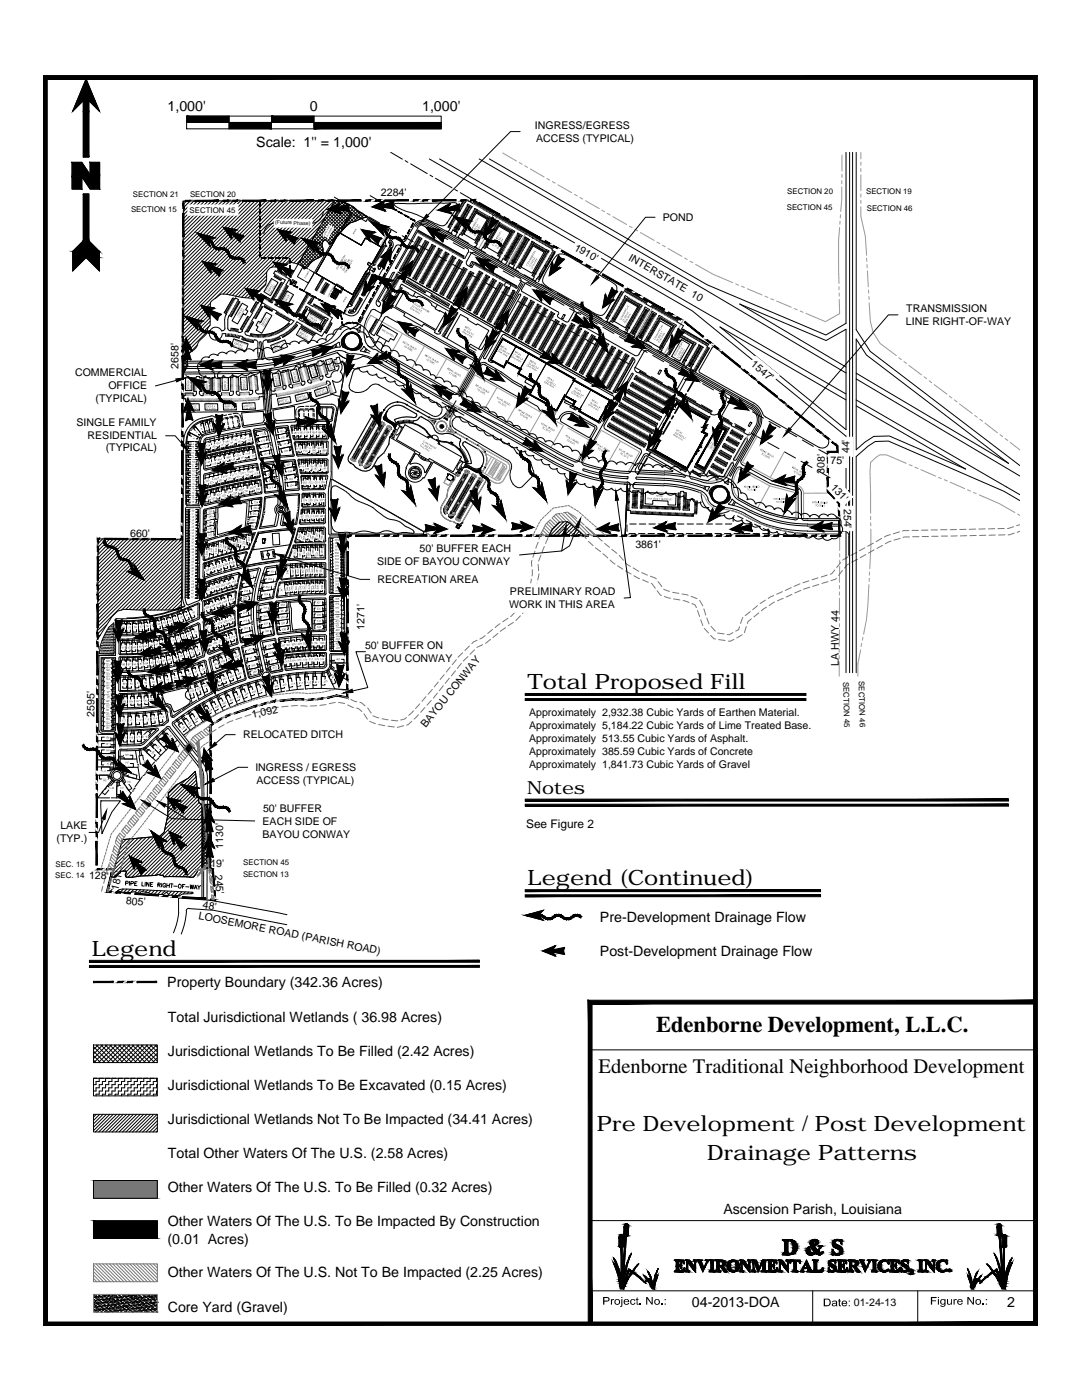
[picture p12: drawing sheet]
<svg xmlns="http://www.w3.org/2000/svg" width="216mm" height="279mm" viewBox="0 0 216 279" stroke-linecap="round" stroke-linejoin="round" font-family="sans-serif">
<defs><g id="words">
<text font-size="4.5" x="130.9" y="205.9">Edenborne Development, L.L.C.</text>
<g font-size="4.2">
<text x="105.3" y="137.5">Total Proposed Fill</text>
<text x="105.3" y="176.6">Legend (Continued)</text>
<text x="18.3" y="190.7">Legend</text>
<text x="119.1" y="225.7">Pre Development / Post Development</text>
<text x="141.1" y="231.5">Drainage Patterns</text>
</g>
<text font-size="4.1" x="119.5" y="214.1">Edenborne Traditional Neighborhood Development</text>
<text font-size="3.6" x="105.2" y="158.4">Notes</text>
<g font-size="2.8">
<text x="33.4" y="22.2">1,000'</text>
<text x="61.8" y="22.2">0</text>
<text x="84.2" y="22.2">1,000'</text>
<text x="51.1" y="29.4">Scale: 1'' = 1,000'</text>
<text x="119.7" y="184">Pre-Development Drainage Flow</text>
<text x="119.7" y="190.7">Post-Development Drainage Flow</text>
<text x="33.4" y="197.1">Property Boundary (342.36 Acres)</text>
<text x="33.5" y="203.9">Total Jurisdictional Wetlands ( 36.98 Acres)</text>
<text x="33.5" y="210.7">Jurisdictional Wetlands To Be Filled (2.42 Acres)</text>
<text x="33.5" y="217.5">Jurisdictional Wetlands To Be Excavated (0.15 Acres)</text>
<text x="33.5" y="224.3">Jurisdictional Wetlands Not To Be Impacted (34.41 Acres)</text>
<text x="33.5" y="231.1">Total Other Waters Of The U.S. (2.58 Acres)</text>
<text x="33.5" y="237.9">Other Waters Of The U.S. To Be Filled (0.32 Acres)</text>
<text x="33.5" y="244.7">Other Waters Of The U.S. To Be Impacted By Construction</text>
<text x="144.3" y="242.3">Ascension Parish, Louisiana</text>
<text x="33.4" y="248.2">(0.01 Acres)</text>
<text x="33.5" y="254.9">Other Waters Of The U.S. Not To Be Impacted (2.25 Acres)</text>
<text x="33.5" y="261.8">Core Yard (Gravel)</text>
<text x="138.1" y="260.9">04-2013-DOA</text>
<text x="200.9" y="260.9">2</text>
</g>
<text font-size="2.4" x="105" y="165.2">See Figure 2</text>
<g font-size="2.1">
<text x="106.8" y="25.7">INGRESS/EGRESS</text>
<text x="107" y="28.3">ACCESS (TYPICAL)</text>
<text x="76" y="39.2">2284'</text>
<text x="132.3" y="44.1">POND</text>
<text x="114.4" y="49.8" transform="rotate(30 114.4 49.8)">1910'</text>
<text x="125.3" y="51.8" transform="rotate(30 125.3 51.8)">INTERSTATE 10</text>
<text x="180.7" y="64.9">LINE RIGHT-OF-WAY</text>
<text x="180.8" y="62.3">TRANSMISSION</text>
<text x="15" y="75">COMMERCIAL</text>
<text x="21.6" y="77.6">OFFICE</text>
<text x="35.6" y="73.5" transform="rotate(-90 35.6 73.5)">2658'</text>
<text x="149.7" y="72.9" transform="rotate(39 149.7 72.9)">1547'</text>
<text x="19.1" y="80.2">(TYPICAL)</text>
<text x="15.3" y="84.9">SINGLE FAMILY</text>
<text x="17.5" y="87.5">RESIDENTIAL</text>
<text x="21.1" y="90.1">(TYPICAL)</text>
<text x="164.5" y="94.6" transform="rotate(-89 164.5 94.6)">308'</text>
<text x="165.7" y="92.7">75'</text>
<text x="169.5" y="90.5" transform="rotate(-90 169.5 90.5)">44'</text>
<text x="165.7" y="97.3" transform="rotate(48 165.7 97.3)">131'</text>
<text x="168.4" y="101.5" transform="rotate(89 168.4 101.5)">254'</text>
<text x="26" y="107.2" transform="rotate(1 26 107.2)">660'</text>
<text x="75.3" y="112.8">SIDE OF BAYOU CONWAY</text>
<text x="83.7" y="110.3">50' BUFFER EACH</text>
<text x="126.8" y="109.3">3861'</text>
<text x="75.3" y="116.4">RECREATION AREA</text>
<text x="101.8" y="118.8">PRELIMINARY ROAD</text>
<text x="72.8" y="125.7" transform="rotate(-90 72.8 125.7)">1271'</text>
<text x="101.6" y="121.4">WORK IN THIS AREA</text>
<text x="72.8" y="129.5">50' BUFFER ON</text>
<text x="72.8" y="132.1">BAYOU CONWAY</text>
<text x="167.4" y="132.9" transform="rotate(-90 167.4 132.9)">LA HWY 44</text>
<text x="18.9" y="143.1" transform="rotate(-90 18.9 143.1)">2595'</text>
<text x="50.4" y="143.4" transform="rotate(-12 50.4 143.4)">1,092</text>
<text x="105.6" y="142.9">Approximately 2,932.38 Cubic Yards of Earthen Material.</text>
<text x="48.5" y="147.4">RELOCATED DITCH</text>
<text x="84.9" y="145.3" transform="rotate(-51 84.9 145.3)">BAYOU CONWAY</text>
<text x="105.6" y="145.5">Approximately 5,184.22 Cubic Yards of Lime Treated Base.</text>
<text x="105.6" y="148.1">Approximately 513.55 Cubic Yards of Asphalt.</text>
<text x="51" y="153.9">INGRESS / EGRESS</text>
<text x="105.6" y="150.6">Approximately 385.59 Cubic Yards of Concrete</text>
<text x="105.6" y="153.2">Approximately 1,841.73 Cubic Yards of Gravel</text>
<text x="51.2" y="156.5">ACCESS (TYPICAL)</text>
<text x="12.1" y="165.5">LAKE</text>
<text x="52.4" y="164.6">EACH SIDE OF</text>
<text x="52.4" y="167.1">BAYOU CONWAY</text>
<text x="52.5" y="162">50' BUFFER</text>
<text x="11.3" y="168">(TYP.)</text>
<text x="42" y="173.1">19'</text>
<text x="44.6" y="169.4" transform="rotate(-90 44.6 169.4)">1130'</text>
<text x="17.8" y="175.5" transform="rotate(1 17.8 175.5)">128'</text>
<text x="23.6" y="177.8" transform="rotate(-76 23.6 177.8)">181'</text>
<text x="42.9" y="174.6" transform="rotate(85 42.9 174.6)">245'</text>
<text x="25.1" y="180.5" transform="rotate(4 25.1 180.5)">805'</text>
<text x="39.6" y="183.4" transform="rotate(11 39.6 183.4)">LOOSEMORE ROAD (PARISH ROAD)</text>
<text x="40.4" y="181.2" transform="rotate(11 40.4 181.2)">48'</text>
<text x="170.4" y="260.7">01-24-13</text>
</g>
<g font-size="1.6">
<text x="26.5" y="39.3">SECTION 21</text>
<text x="37.9" y="39.3">SECTION 20</text>
<text x="157.1" y="38.8">SECTION 20</text>
<text x="172.8" y="38.7">SECTION 19</text>
<text x="26.1" y="42.3">SECTION 15</text>
<text x="37.8" y="42.5">SECTION 45</text>
<text x="157" y="42">SECTION 45</text>
<text x="173" y="42.1">SECTION 46</text>
<text x="168.3" y="136.1" transform="rotate(89 168.3 136.1)">SECTION 45</text>
<text x="171.4" y="135.9" transform="rotate(89 171.4 135.9)">SECTION 46</text>
<text x="11.1" y="172.9">SEC. 15</text>
<text x="48.5" y="172.7">SECTION 45</text>
<text x="11" y="175.2">SEC. 14</text>
<text x="48.5" y="175">SECTION 13</text>
</g>
<text font-size="1.1" x="54.9" y="44.8" transform="rotate(1 54.9 44.8)">(Future Phase)</text>
</g></defs>
<!-- layer: C-PRKG-MARK -->
<g fill="none" stroke="#000" stroke-width=".2">
<path d="M36.9 78.5h1.7M38.7 75.4v2.7M40.3 75.4v2.7M42.3 75.4v2.7M43.9 75.4l.1 2.7M46 75.3v2.8M47.6 75.3l.1 2.8M49.6 75.2l.3 2.7M51.3 75.1l.2 2.7M56 74.4l.5 2.6M57.6 74l.5 2.7M59.5 73.5l.8 2.7"/>
<path d="M61.1 73.1l.7 2.6M63.1 72.5l.8 2.6M64.6 72l.8 2.6M46.4 80l-9.4 .1"/>
</g>
<g fill="none" stroke="#989898" stroke-width=".2">
<path d="M36.9 78.5v.5M37 79.6v.5M37.2 78.5v.5M37.2 79.6v.5M37.4 78.5v.5M37.5 79.6v.5M37.6 78.5l.1 .5M37.7 79.6v.5M37.9 78.5v.5M37.9 79.6l.1 .5M38.1 78.5v.5M38.2 79.6v.5"/>
<path d="M38.3 78.5v.5M38.4 79.6v.5M38.6 79.6v.5M38.7 77.9h.5M38.7 77.4h.5M38.7 77.2h.5M38.7 77h.5M38.7 76.8h.5M38.7 76.3h.5M38.7 76.1h.5M38.7 75.8h.5M38.7 75.6h.5"/>
<path d="M38.8 79.6v.5M39.1 79.6v.5M39.2 77.7h-.5M39.2 76.5l-.5 .1M39.2 75.4h-.5M39.3 79.6v.5M39.5 79.6v.5M39.8 79.6v.5M39.8 77.9h.5M39.8 77.7h.5M39.8 77.4h.5M39.8 77.2h.5"/>
<path d="M39.8 77h.5M39.8 76.8h.5M39.8 76.5h.5M39.8 76.3h.5M39.8 76.1h.5M39.8 75.8h.5M39.8 75.6h.5M39.8 75.4h.5M40 79.6v.5M40.2 79.6v.5M40.5 79.6v.5M40.7 79.6v.5"/>
<path d="M40.9 79.6v.5M41.1 79.6v.5M41.3 79.6l.1 .5M41.6 79.6v.5M41.8 79.6v.5M42.1 79.6v.5M42.3 79.6v.5M42.3 77.7h.5M42.3 77.4h.5M42.3 77h.5M42.3 76.5h.5M42.3 76.3h.5"/>
<path d="M42.3 75.8h.5M42.3 75.4h.5M42.3 77.9h.5M42.3 77.2h.5M42.3 76.7h.5M42.3 76h.5M42.3 75.6h.5M42.5 79.6v.5M42.7 79.6v.5M43 79.6v.5M43.2 79.6v.5M43.4 79.6v.5"/>
<path d="M43.4 75.4h.5M43.4 75.6h.5M43.5 77.7h.5M43.5 77.4h.5M43.5 77h.5M43.5 76.5h.5M43.5 75.8h.5M43.5 77.9h.5M43.5 77.2h.5M43.5 76.7h.5M43.5 76.3h.5M43.5 76h.5"/>
<path d="M43.6 79.6l.1 .5M43.9 79.5v.5M44.1 79.5v.5M44.4 79.5v.5M44.6 79.5v.5M44.8 79.5v.5M45 79.5v.5M45.2 79.5v.5M45.5 79.5v.5M45.7 79.5v.5M45.9 79.5l.1 .5M46 75.3h.5"/>
<path d="M46 77.4h.5M46 77.9h.5M46 76.7h.5M46 76.3h.5M46 75.6h.5M46 77.6h.5M46 76.9h.5M46 76.5h.5M46 75.8h.5M46.2 79.5v.5M46.5 77.1l-.5 .1M46.5 76h-.5"/>
<path d="M47.1 76h.5M47.1 76.9h.5M47.1 76.7h.5M47.1 76.5h.5M47.1 75.8h.5M47.1 75.5h.5M47.1 75.3h.5M47.1 77.8h.6M47.1 77.6h.6M47.1 77.1h.6M47.6 76.2l-.5 .1M47.7 77.4h-.6"/>
<path d="M50.2 75.2h-.6M50.2 75.4l-.6 .1M50.2 75.6l-.5 .1M50.2 75.9h-.5M50.2 76.3h-.5M50.2 76.1h-.5M50.2 76.6h-.4M50.3 76.8h-.5M50.3 77h-.5M50.3 77.2l-.5 .1M50.3 77.4l-.5 .1M50.4 77.7h-.5"/>
<path d="M51.3 75.3l-.5 .1M51.3 75.1h-.6M51.3 75.5l-.5 .1M51.3 75.7l-.5 .1M51.3 76.2l-.5 .1M51.3 76h-.5M51.4 76.7h-.5M51.4 76.4l-.5 .1M51.4 77.1l-.5 .1M51.4 76.9h-.5M51.5 77.6h-.5M51.5 77.4h-.5"/>
<path d="M56.5 74.2l-.5 .2M56.5 74.4l-.5 .2M56.5 74.7l-.5 .1M56.6 74.9l-.5 .1M56.6 75.1l-.4 .1M56.7 75.4l-.5 .1M56.8 75.6l-.6 .1M56.8 75.8l-.5 .1M56.8 76l-.5 .1M56.9 76.3h-.5M56.9 76.5l-.5 .1M57 76.7l-.5 .1"/>
<path d="M57.6 74l-.5 .1M57.6 74.2l-.5 .2M57.6 74.5l-.5 .1M57.7 74.7l-.5 .1M57.7 74.9l-.5 .1M57.8 75.1l-.5 .1M57.8 75.4l-.5 .1M57.9 75.6l-.5 .1M57.9 75.8l-.5 .1M58 76l-.5 .1M58 76.3h-.5M58.1 76.5l-.5 .1"/>
<path d="M60 73.4l-.5 .1M60.1 73.6l-.5 .2M60.1 73.8l-.4 .2M60.2 74.1l-.5 .1M60.3 74.3l-.5 .1M60.3 74.5l-.5 .1M60.4 74.7l-.5 .2M60.4 74.9l-.4 .2M60.5 75.2l-.5 .1M60.6 75.4l-.5 .1M60.6 75.6l-.5 .1M60.7 75.8l-.5 .2"/>
<path d="M61.1 73.1l-.5 .2M61.2 73.3l-.5 .2M61.2 73.5l-.5 .2M61.3 73.8l-.5 .1M61.3 74l-.4 .1M61.4 74.2l-.5 .2M61.5 74.4l-.5 .2M61.5 74.6l-.5 .2M61.6 74.9l-.5 .1M61.6 75.1l-.4 .1M61.7 75.3l-.5 .2M61.8 75.5l-.5 .2"/>
<path d="M63.5 72.4l-.4 .1M63.6 72.6l-.5 .1M63.7 72.8l-.5 .2M63.7 73l-.4 .2M63.8 73.2l-.5 .2M63.9 73.5l-.5 .1M64 73.7l-.6 .1M64 73.9l-.5 .1M64.1 74.1l-.5 .2M64.2 74.3l-.5 .2M64.2 74.5l-.5 .2M64.3 74.8l-.5 .1"/>
<path d="M64.6 72l-.5 .2M64.7 72.2l-.5 .2M64.8 72.4l-.6 .2M64.8 72.7l-.5 .1M64.9 72.9l-.5 .1M64.9 73.1l-.4 .2M65 73.3l-.5 .2M65.1 73.5l-.5 .2M65.1 73.8l-.4 .1M65.2 74l-.5 .1M65.3 74.2l-.5 .2M65.3 74.4l-.4 .2"/>
</g>
<!-- layer: 0 -->
<g fill="none" stroke="#000" stroke-width=".2">
<path d="M37.2 23.2h50.8v2.5h-50.8zM37.2 24.4h25.4M45.7 23.2v2.5M54.2 23.2v2.5M62.6 23.2v2.5M66.7 39.3l2.5 1.5M73.9 39l2.2 1.3M70.3 41.4l2.2 1.2M73.6 43.3l2.2 1.2M76.9 45.1l2.2 1.3M77.2 40.9l2.2 1.3M78.6 40.7l.8-.1h9.3a4.4 4.4 0 0 1 2.4 0 1.23 1.23 0 0 1-.3 1.5l-.8 1.1a3.2 3.2 0 0 1-1.6 1.9l-.7-.1-2.6-1.2a17.3 17.3 0 0 0-4.4-1.8l-1.5-.7-.5-.3z"/>
<path d="M80.2 47l2.3 1.3M80.5 42.8l2.2 1.2M83.6 48.9l2.2 1.2M83.8 44.7l2.2 1.2M86.9 50.8l2.2 1.2M87.2 46.5l2.2 1.3M89.1 46.1l1.1 .6M90.2 52.7l2.2 1.2M90.5 48.4l2.2 1.3M91.3 47.3l2.2 1.3M93.5 54.5l2.2 1.3M93.8 50.3l2.2 1.2"/>
<path d="M94.6 49.2l2.2 1.2M96.8 56.4l2.2 1.3M97.1 52.2l2.2 1.2M98 51.1l2.2 1.2M100.1 58.3l2.2 1.2M100.4 54.1l2.2 1.2M101.3 52.9l2.2 1.3M103.7 55.9l2.2 1.3M104.6 54.8l2.2 1.3M107 57.8l2.2 1.3M107.9 56.7l2.2 1.3M110.3 59.7l2.3 1.2"/>
<path d="M111.1 51l.2-.1a2.3 2.3 0 0 1 2.5 .4l6.7 4.1a7.5 7.5 0 0 1 2.5 1.8l.1 .2a12.5 12.5 0 0 1-1.7 4.1l-.3 .4a1.32 1.32 0 0 1-2.1 .8l-10-5.7a1.49 1.49 0 0 1-.3-2.3l1.6-2.8zM111.2 58.6l2.2 1.2M38.7 79h.1M47.4 74.6h.1M51.7 74.3l.3 .1 .4 3M52.4 77.4l.1 1.2M52.5 78.6l.2 3.2-3.2 .3-13 .2M54 74l-.3 .2 .4 2.9 .1 4.5a64.7 64.7 0 0 0 12-2.9M66.3 78.7l1.6 .4M95.2 74.3l.1 .4M95.3 74.6l8.5 4.9a.28 .28 0 0 0 .3 0 .28 .28 0 0 0 .1-.3M96.8 72.8l3 1.7"/>
<path d="M96.8 72.8a.66 .66 0 0 0-.9 .2l-.7 1.3M99.8 74.5l.2 .1M99.9 74.6l2.3 1.7M102.2 76.3l1.6 .9M103.4 60.2l2.2 1.2M103.8 77.1a.91 .91 0 0 1 .4 1.1M104.2 78.2v1M106.8 62l2.2 1.3M110.1 63.9l2.2 1.3M113.4 65.8l2.2 1.2M113.7 61.6l2.2 1.2M114.5 60.5l2.2 1.2"/>
<path d="M116.7 67.7l2.2 1.2M117 63.4l2.2 1.3M117.9 62.3l2.2 1.3M120 69.5l2.2 1.3M120.3 65.3l2.2 1.3M121.2 64.2l2.2 1.3M123.3 71.4l2.2 1.3M123.6 67.2l2.2 1.2M124.5 66.1l2.2 1.2M126.7 73.3l2.2 1.3M126.9 69.1l2.2 1.2M127.8 68l2.2 1.2"/>
<path d="M130 75.2l2.2 1.2M130.2 70.9l2.2 1.3M131.1 69.8l2.2 1.3M133.3 77.1l2.2 1.2M133.5 72.8l2.3 1.3M134.4 71.7l2.3 1.3M136.6 78.9l2.2 1.3M136.9 74.7l2.2 1.3M137.8 73.6l1.1 .6M139.5 73.8v.3l.2 .3 10.7 6M140.2 76.6l2.2 1.2M142.6 69.3l22.3 17.9"/>
<path d="M142.7 69.3l-.3-.1-.3 .2-2.5 4.4M143.5 78.5l2.2 1.2M66.3 97.2l.1-.1a1.15 1.15 0 0 1 1.5 .3l1.2 .7 1.7 1.5 1.1 .6a13.1 13.1 0 0 1 4.3 2.6l1.3 .8 2.2 .5 1.2 .9 1.6 .9a.34 .34 0 0 1 0 .5 .34 .34 0 0 1-.5 0l-1.7-.1-1.4 .1-1.4-.5-.9 .1-.6 .2a3.4 3.4 0 0 1-2.7-.1 6.5 6.5 0 0 0-2.7 .3l-1.1-.2-1.4 .1a1.74 1.74 0 0 1-2-2v-1.5l.3-1.1-.4-2.5v-1.2zM112 84.2l5.4 3.1 .4-.1M114.2 82.8l4.4 2.4 .1 .4M114.3 82.7a1.61 1.61 0 0 0-2.4 1.3l.1 .1M118.6 85.6l-.8 1.6M124.6 96.6h.1M127.7 93.8l4.9 .2M128.6 91.2l-1.1 2a.4 .4 0 0 0 .3 .6M129.1 91l5 2.9M129.2 91h-.4l-.2 .2"/>
<path d="M132.6 94l1.5 .1M134.2 93.8l.1 .2-.2 .1M139.9 80.8l2.2 1.3M143.2 82.7l2.3 1.2M146.6 84.6l2.2 1.2M146.8 80.3l2.2 1.2M149.9 86.4l2.2 1.3M150.1 82.2l2.2 1.3M150.4 80.4a5.3 5.3 0 0 1 2.1 2.6l10.9 6.3M153.2 88.3l2.2 1.2M153.4 84.1l2.3 1.2M156.5 90.2l2.2 1.2"/>
<path d="M156.8 86l2.2 1.2M159.8 92l2.2 1.3M160.1 87.8l2.2 1.3M163.1 93.9l2.5 1.4M163.4 89.7l2.2 1.2M164.9 87.1a1.29 1.29 0 0 1 .3 1.8 1.29 1.29 0 0 1-1.7 .4M153.3 106h.2v.5h-.2zM122.4 251.9a8.4 8.4 0 0 1 1.4 3.5M122.4 251.9l.7 2 .6 2.7M122.4 251l.3 .4M122.4 251l1.1 3M122.7 251.3l.3 .6"/>
<path d="M123 251.9l1 2.8M123.6 248.6l.3 .4M123.6 254l.1 .7M123.6 246.7l-.1 1.9M123.7 256.7l.1 .5h.6M123.7 254.7l.1 .7M123.9 249v5.7M123.9 246.4l-.3 .3M124.1 246.4l.3 .4v1.8M124.1 246.4h-.3M124.4 248.6v.2M124.5 244.9l-.1 1.4 .3 .5-.6 8.1 .1-5.9 .2-.2"/>
<path d="M124.7 244.6l-.1 .3M124.8 244.2l-.2 .4M125 246.8l-.6 8.1 .1-.5M125.2 244.2l.3 .8M125.2 244.3h-.4M125.3 251.9l-.8 3.9 1-2.5 .7 .5 1.3-1.6M125.3 251.9l.7-1.8-.8 1.8-.7 2.4M125.4 246.2l-.4 .6M125.4 245v1.2M125.9 254l-.2 .4M126 254.3l.2-.3 2.7 2.1M126 254.2l-.8 1.4-.7 1.6"/>
<path d="M126.1 253.9l-.2 .2M126.1 253.9l-.5-.3-.9 2.5 .9-1.7M127.2 252.6l-.9 1.2 1.4 1 1 1M127.5 252.2l-.4 .4M128.7 254.7l-.1-.1 .5 .8M128.7 254.7l.3 .2M128.8 255.7l-.1 .2 .2 .2M129 254.9l.3 .4M129.2 255.4l-.4 .3M129.2 255.5l-.5 .4M129.2 255.5l1 1.7h.4M129.3 255.5l.6 1"/>
<path d="M129.5 254l.4 .9 .4 1.8M129.5 254l-.2-.3 .5 1.3 .2 1.2M129.6 255.5l-.1-.2-.2 .2M129.6 255.4l.3 .8M129.7 255.3l-.1-.1-.3 .2M129.7 255.3l.4 .9M129.9 256.2l.2 .5M129.9 256.6l.1 .1M130.4 256l-.1 .7M130.6 256.7v.5M131.2 254.8l-.6 1.9M131.2 253.5l-.7 3.1"/>
<path d="M131.3 254.5l-.1 .3M131.3 254.5l-.8 2.1M131.3 253.1l-.1 .4M131.4 253.1l-.6 1.4-.4 1.5M134.7 251.6l-.1-.1h1.9l-.1 .7M134.7 251.5l.2 .3v1.6l-.2 .2M135.5 252.8v.7M135.5 253.4l.1 .1M135.6 253.6h.3M135.6 252.7l-.1 .1M135.6 251.6l-.1 .1v.8h.3l.2-.5v1.2l-.2-.4-.2-.1M135.6 251.6h.2"/>
<path d="M135.9 251.6l.5 .3M136 253.5l.4-.2 .2-.3v.7M136.4 252v.2M136.6 253.7l-.2 .1h-1.8v-.1M136.8 251.5l.3 .2M137 251.8v1.7M138.4 251.6h.7M138.4 251.5l.2 .2v1.1l-1-1.3-.8 .1M138.8 251.8v2l-1.6-1.9v1.5l.3 .4h-.7v-.1l.3-.2M139 251.5l-.2 .3M139.1 251.6h.1M139.1 251.6h1.1"/>
<path d="M139.1 251.5l.2 .1M139.9 251.8l.5 1.2 .6-1.1M140.2 251.5l-.2 .1v.2M140.8 251.6h.7M140.8 251.5l.2 .1v.2M141.5 251.5l-.2 .2-1.1 2.1-.9-2.2M141.5 251.6h1.1M141.6 251.5l.2 .3v1.6l-.3 .4h1.1l-.2-.4M142.4 251.8v1.7M142.7 251.5l-.3 .3M142.8 251.5l.3 .3M143 251.8v1.5"/>
<path d="M143.1 253.3l-.4 .5h1.1v-.1M143.5 253.4l.4 .3M143.6 251.6a.51 .51 0 0 1 .7 .5 .51 .51 0 0 1-.8 .4v-.9M143.6 252.7l-.1 .8M144.1 251.5l-1.3 .1M144.1 251.5l.6 .2M144.7 251.7a.69 .69 0 0 1-.4 1l.8 1.1h-.6l-.8-1.1h-.1M145.1 252.5l.2 .6 .3 .5M145.3 252l-.2 .5M145.5 251.7l-.2 .4M145.6 253.7l.7 .1M145.9 251.5l-.4 .2"/>
<path d="M145.9 251.5h.9l.4 .3M145.9 253.5l.5 .2 .4-.2M146.6 253.8h-.3M146.9 252.4v.6M146.9 252.4v-.3a.56 .56 0 0 0-.6-.5 .56 .56 0 0 0-.5 .5v.9l.1 .5M147 252.9l-.2 .6M147 253.6l-.4 .2M147.2 251.8l.3 .5v.5M147.4 253.3l-.4 .4M147.5 252.8l-.1 .4M147.6 251.6l.8-.1 1 1.3v-1M147.7 251.5l.2 .2"/>
<path d="M147.9 251.8v1.7M147.9 253.5l-.3 .2v.1h.8l-.1-.1M149.2 251.6h.6M149.2 251.5l.3 .2M149.6 251.8v2l-1.5-1.9v1.5l.2 .3M149.9 251.5l-.3 .3M150.1 251.6l-.1-.1h.9l.6 1.5 .7-1.5h.8l-.2 .3M150.1 251.5l.2 .2M150.3 251.8v1.6M150.3 253.4l-.3 .3M150.4 253.4l.3 .4h-.7v-.1M150.6 252h-.2v1.4"/>
<path d="M152.7 251.8l.1 1.6 .2 .4h-1.1l.3-.4v-1.5l-.9 1.9-.8-1.8M153.2 251.6l-.1-.1h1.9l-.1 .7M153.2 251.5l.2 .3M153.4 251.8v1.6M153.4 253.4l-.2 .2M154 253.4l.1 .1M154.1 252.7l-.1 .8M154.1 253.6h.3M154.1 251.6h.2M154.1 251.6l-.1 .1v.8h.3l.2-.5v1.2l-.2-.4-.2-.1M154.4 251.6l.5 .3M154.8 252l.1 .2"/>
<path d="M155 253.1l.1-.1v.7M155 253.1l-.6 .4M155.1 253.7l-.3 .1h-1.7v-.1M155.3 251.5l.3 .2M155.5 251.8v1.7M156.1 250.3v.2h1.4M156.2 247.5l.3 .2v2.2M156.5 249.9l-.1 .3h-.3M156.9 251.6h.7M156.9 251.5l.2 .2v1.1l-1.1-1.3-.7 .1M157.2 249.9a.4 .4 0 0 0 .3 .3 .4 .4 0 0 0 .4-.2M157.2 250v-2.2l.2-.2a1.53 1.53 0 0 1 .5 2.5"/>
<path d="M157.3 251.8v2l-1.6-1.9v1.5l.3 .4h-.7v-.1l.3-.2M157.5 247.4l-1.3 .1M157.5 251.5l-.2 .3M157.6 247.4l1 .3M157.8 252l-.2 .1v-.6h2.1v.6l-.2-.1M158.1 253.7v.1h1.1v-.1M158.1 251.6l-.4 .4M158.3 251.7h-.2M158.3 251.6l.1 .2M158.4 251.8v1.6l-.3 .3M158.6 250.1l-1.1 .3M158.6 247.8a1.59 1.59 0 0 1 0 2.3"/>
<path d="M158.9 253.4l.4 .3M159 251.6l-.1 1.8M159.2 251.7h-.2M159.2 251.6l.4 .4M160 253.5l.9-2 1 2.1M160.5 253.1l.7 .1M160.5 253.1a.33 .33 0 0 0-.3 .3 .33 .33 0 0 0 .2 .3v.1h-.7l.3-.3M160.6 253h.3M160.9 249.9a1.12 1.12 0 0 0 1.9 .2M161 252.8l-.3-.5-.2 .5 .1 .2M161.1 252.8l-.2 .2M161.1 249.1l-.2 .2v.6"/>
<path d="M161.1 253.2l.2 .3-.2 .2M161.7 248.3l.1 .3M161.7 247.9a.83 .83 0 0 1 .8-.6 .83 .83 0 0 1 .8 .6 .7 .7 0 0 1-.6 .6M161.7 247.9v.3M161.8 248.9a.67 .67 0 0 0-.1 .9 .67 .67 0 0 0 .8 .1M161.8 248.9l.7 1M161.8 248.6l-.7 .5M161.9 253.6h.2M162.1 253.7v.1h-1.1v-.1M162.1 253.7v.1h1.9M162.2 251.6h1.1M162.2 251.5l.3 .3"/>
<path d="M162.2 247.9l.1-.3a.41 .41 0 0 1 .5 .4 .41 .41 0 0 1-.4 .4l-.2-.5M162.4 251.8v1.6M162.5 253.4l-.3 .3M162.5 248.7l.6 .7M162.7 248.5l-.2 .2M162.8 250.1l.5 .3M163 251.8v1.7M163 253.4l.2 .2M163.3 251.5l-.3 .3M163.4 249.6l.3 .3M163.5 249.1l-.4 .5v-.1M163.8 248.9l-.4 .7"/>
<path d="M163.8 253.5l.3-.5h.1v.7M163.8 248.9l.4-.3h-.9l.2 .4M163.8 253.5l-.6 .1M164 250.2l-.4 .2h-.3M164.1 249.9l-.4 .1M164.2 253.7l-.2 .1M164.2 249.8l-.2 .1M164.3 249.8l-.2 .4M165.4 253h-.1v.8h.1M165.4 252.9a.61 .61 0 0 0 .4 .6 .61 .61 0 0 0 .7-.1l-.2-.4M165.6 252.6l.6 .4M165.8 252.1l.8 .5"/>
<path d="M166 251.6a.32 .32 0 0 0-.3 .2 .32 .32 0 0 0 .1 .3M166.2 249.4h-.1v1.1l.1-.1M166.2 249.3a1.04 1.04 0 0 0 .8 1M166.4 250.3l.3 .1M166.4 250.3l-.1 .1M166.5 248.9l.5 .3a.56 .56 0 0 1 .6 .3 .56 .56 0 0 1-.1 .6l-.5 .1M166.5 251.5a.71 .71 0 0 0-1 .2 .71 .71 0 0 0 .1 .9M166.6 252.5l.3 .6-.3 .6M166.6 251.5h.1v.7l-.2-.4-.5-.2M166.6 253.7l-.5 .1-.6-.1-.1 .1M166.6 251.5h-.1M166.8 248.2l.1 .1a1.45 1.45 0 0 1 1.2 1.5 1.07 1.07 0 0 1-1.4 .6"/>
<path d="M167 253.7v.1h1.8M167.1 251.6l-.1-.1h1.9l-.1 .7M167.1 251.5l.3 .3M167.3 251.8v1.6l-.2 .2M167.5 247.4a.91 .91 0 0 0-1.2 .3 .91 .91 0 0 0 .2 1.2M167.8 247.4h-.3M167.8 247.5l.2-.1v.9a.79 .79 0 0 0-.5-.7 .79 .79 0 0 0-.9 .2l.1 .4M167.9 253.4l.1 .1M168 253.6h.3M168 252.7l-.2 .8M168 252.7l.3 .2M168 251.6h.2"/>
<path d="M168 251.6l-.2 .2 .1 .7h.3l.1-.4M168.2 251.6l.6 .3M168.3 252.1l.1-.1v1.2l-.1-.3M168.8 252v.2M168.9 253.1l-.6 .4M168.9 253.1l.2-.1-.1 .7M169 253.7l-.2 .1M169.2 251.6l1.4-.1 .5 .2M169.3 251.5l.2 .3M169.5 251.8v1.5l-.3 .5h1.1l-.3-.4M170 252.8v.7M170 252.5l.1 .1"/>
<path d="M170 251.6v.9M170.1 251.6a.51 .51 0 0 1 .7 .5 .51 .51 0 0 1-.7 .5M171.2 251.7a.67 .67 0 0 1-.4 1l.8 1.1h-.1h-.6l-.7-1.1-.2 .1M171.5 251.6h.1M171.5 251.6h1M171.5 251.5l.2 .1M172.5 251.5l-.2 .2 .5 1.3 .6-1.1M173.2 251.6h.6M173.2 251.5l.2 .1v.2M173.9 251.5l-.3 .2-1 2.1-.9-2.2M173.9 251.6h1.1M174 251.5l.2 .3v1.6l-.3 .4h1.1l-.3-.4"/>
<path d="M174.7 251.8v1.7M175.1 251.5l-.4 .3M175.9 252l-.1 .7 .2 .7M177.1 252a.7 .7 0 0 0-1.2 0M177.2 253.3l-.4 .2a.67 .67 0 0 1-.8-.2M177.2 252l.1 .2M177.2 252.2h.2v-.7l-.2 .1a1.24 1.24 0 0 0-1.9 .9 1.24 1.24 0 0 0 1.7 1.2l.3-.4-.1 .1M177.6 251.6l-.1-.1h1.9l-.1 .7M177.6 251.5l.3 .3M177.8 251.8v1.6l-.2 .2M178.3 251.8l.1 .8 .2-.1 .2-.4M178.3 252.8v.7"/>
<path d="M178.4 253.4l.1 .1M178.5 253.6h.3M178.5 252.7l-.1 .1M178.5 252.7l.3 .2M178.5 251.6h.2M178.5 251.6l-.1 .1M178.7 251.6l.6 .3M178.8 252.1l.1-.1v1.2l-.1-.3M178.8 253.5l.5-.2 .2-.3v.7M179.3 252v.2M179.5 253.7l-.2 .1h-1.8v-.1M179.9 253h-.1v.8h.1"/>
<path d="M179.9 252.9a.78 .78 0 0 0 .6 .8M180.1 252.6l.4 .3a.44 .44 0 0 1 .4 .2 .44 .44 0 0 1-.1 .5l-.3 .1M180.3 253.8h-.4M180.5 251.6a.41 .41 0 0 0-.3 .4 .41 .41 0 0 0 .5 .4l.3 .2M181 251.5a.71 .71 0 0 0-1 .2 .71 .71 0 0 0 .1 .9M181.1 252.5l.3 .6-.3 .6M181.1 251.5h.1v.7l-.3-.4-.4-.2M181.1 253.7l-.9 .1M181.1 251.5h-.1M181.6 254.4h.1M181.6 253.7l.2 .1 .1 .2M181.6 254.2v.1"/>
<path d="M181.6 253.3h.2a.45 .45 0 0 1 .4 .3 .45 .45 0 0 1-.1 .4M181.7 253.3l-.2 .3 .1 .1M181.9 254l-.3 .3M182 254.1l-.3 .2M183.1 257.6v6.6M183.2 251.6h1.1M183.2 251.5l.3 .3v1.6M183.5 253.4l-.3 .4h1.1l-.3-.4M184 251.8v1.7M184.1 251.6l-.1 .2M184.3 251.5l-.2 .1M184.5 251.5l.2 .2"/>
<path d="M184.7 251.8v1.7M184.7 253.5l-.1 .2M186 251.6h.7M186 251.5l.3 .2v1.1l-1.1-1.3-.8 .1M186.4 251.8v2l-1.5-1.9v1.5l.3 .4h-.8v-.1h.1M186.7 251.5l-.3 .3M187.6 252a.94 .94 0 0 0-.2 1.1 .94 .94 0 0 0 1 .4l.4-.2M188.7 251.6a1.21 1.21 0 0 0-1.6 .3 1.21 1.21 0 0 0 .2 1.6 1.21 1.21 0 0 0 1.7-.1M188.8 253.4l.1-.1v.2M188.8 252l.1 .2M188.8 252a.7 .7 0 0 0-1.2 0M188.8 251.5h.2v.7h-.2"/>
<path d="M188.9 251.5l-.2 .1M193 253.1l.2 .4M193.1 253.1l.7 1.9 .3 1.7M193.1 254.5l.1 .3M193.1 254.5l.2 .3M193.2 253.5l.7 3.1M193.3 254.8l.5 1.9M193.3 254.8l.5 1.3M193.7 256.1l.2 .5M193.8 256.7v.5M194.4 256.6l-.1 .1M194.5 256.2l-.1 .5"/>
<path d="M194.7 254.5l-.6 2.2M194.7 255.3l.1-.1 .3 .2M194.8 255.5v-.2l.3 .2M194.8 255.4l-.3 .8M194.9 254l-.2 .5M195.1 255.5l-.6 1M195.1 253.7l-.2 .3M195.1 253.7l-.5 1.3-.3 1.2 .4-.9M195.2 255.5l-1 1.7h-.4M195.2 255.5l.5 .4M195.3 255.4l.3 .3M195.3 255.3l-.1 .1"/>
<path d="M195.4 254.9l-.3 .4M195.6 255.7l.1 .2M195.7 254.7l-.3 .2M195.8 254.6l-.1 .1M195.8 254.5l-.5 .7M197.2 252.6l-.3-.4 1.3 1.6 .7-.5 1 2.5M197.3 252.6l.8 1.2M197.9 253.9a8.4 8.4 0 0 0-2.4 2.2M198.1 253.8l-.2 .1M198.4 254.3l-.3-.3-2.6 2.1M198.4 254.2l.7 1.1M198.4 254.1l-.1-.2 .5-.3 .9 2.5-1-1.7"/>
<path d="M198.5 254l.3 .4M198.9 251l-.5-.9 .1 .4a17.2 17.2 0 0 1 1.4 5.3M198.9 251l.9 2.7M199 244.6v1.6M199 246.2l.4 .6M199.1 255.3l.9 1.9M199.2 244.2l-.2 .4M199.4 246.8l.6 8.1-.3-1.1M199.6 244.3h-.4M199.6 244.2l.2 .4M199.7 246.7l.5 8.2v-5.9l-.1-.2M199.8 244.6v.3"/>
<path d="M199.8 244.9l.1 1.5M200 246.3l-.3 .4M200.3 246.4l-.3 .6 .1 1.8M200.5 249l-.1 5.7 1-2.8M200.5 246.4l.3 .5 .1 1.7-.4 .4M200.6 246.4h-.3M201.5 252.9l-.9 2.5 .1-.7M201.7 251.4l.3-.4-1.3 3.7M201.7 251.3l-.3 .6M201.8 252.2l.2-.3a15.5 15.5 0 0 0-1.4 5.3h-.7M201.8 252.2l-.3 .6"/>
<circle cx="101.3" cy="56.9" r=".61"/>
<circle cx="86.2" cy="87.3" r=".06"/>
<circle cx="87.2" cy="87.8" r=".06"/>
<circle cx="189.5" cy="253.5" r=".28"/>
</g>
<!-- layer: V-PROP-CLIENT -->
<g fill="none" stroke="#000" stroke-width=".2">
<path d="M67 66.4a4.7 4.7 0 0 1-2.8 2.3 52.1 52.1 0 0 1-17.9 3.3l-9.8 .1M67 66.4a3.7 3.7 0 0 1 3.7-2 3.7 3.7 0 0 1 3.1 2.8 6.6 6.6 0 0 0 2.2 2.7M67.3 70.4a65.7 65.7 0 0 1-17.9 4.1l-12.9 .1M67.3 70.3a3.7 3.7 0 0 0 5 .8l1.4 .4M69.2 71.6l-2.8 16-.1 8.1 19.6 11.1M73.6 71.5l36.5 20.8M75.9 69.9l35.4 20.2a30.5 30.5 0 0 0 13.9 4l7.4 .3M110.1 92.3a33 33 0 0 0 14.5 4.3M124.6 96.6l7.9 .4M125.2 96.6l-.5 10.3M132.5 96.9a24.2 24.2 0 0 1 7.5 1.5M132.6 94.4a26.7 26.7 0 0 1 6.6 1.1"/>
<path d="M139.2 95.5l2.1 .4M140 98.5a3.7 3.7 0 0 0 1.8 3.4 3.7 3.7 0 0 0 3.9 0M141.3 95.9a3.7 3.7 0 0 1 4.2-.4 3.7 3.7 0 0 1 1.8 3.8M147.3 99.3l3.1 1.7M145.7 101.8a13.8 13.8 0 0 1 4.7 2.1 25.4 25.4 0 0 0 11.2 2.6h5.9M150.4 101a24.2 24.2 0 0 0 10.7 2.5h6.5l-.1 3.4"/>
</g>
<!-- layer: C-ESMT-RWAY -->
<path d="M67.3 70.4l.5 .5 1.4 .7" fill="none" stroke="#000" stroke-width=".2"/>
<!-- layer: V-PROP-ADJCNT -->
<g fill="none" stroke="#989898" stroke-width=".2">
<path d="M100.3 30.5l2.8 1.6M103.6 32.4l.6 .4M104.7 33.1l.6 .3M105.8 33.7l2.8 1.6M109.1 35.6l.6 .4M110.2 36.3l.6 .2M111.3 36.9l2.8 1.6M114.6 38.8l.6 .3M115.7 39.4l.6 .3M168 37.3v2.4l-.2 2.5M168 36v.7M168 31v3.1"/>
<path d="M168 34.8v.6M171.8 30.4v1.3M171.8 32.4v.6M171.8 33.6v.7M171.8 34.9v3.2M171.8 38.7v.6M171.8 40v.6M116.8 40.1l2.8 1.5M120.1 42l.5 .3M121.2 42.6l.5 .3M122.3 43.2l2.7 1.6M125.6 45.1l.5 .3"/>
<path d="M126.7 45.8l.5 .3M127.8 46.4l2.7 1.6M131.1 48.3l.5 .3M132.2 49l.5 .2M133.3 49.6l2.7 1.6M136.6 51.5l.5 .3M137.7 52.1l.5 .3M138.8 52.8l3.5 2 3.9 1.6M146.8 56.7l.5 .2M147.9 57.1l.6 .3M149.1 57.6l2.9 1.3M152.6 59.1l.6 .3"/>
<path d="M153.8 59.6l.6 .2M167.4 57.2v.6M167.5 59.7v2.9l-2.8 1.6-3.9-1.7M167.5 58.5v.6M167.5 45.4l-.2 2.5 .1 8.7M167.6 44.1v.7M167.7 42.9v.6M171.8 41.2v2l.9 3.9 .2 3.8M172.9 51.5l.1 .7M173 52.8v.6M173.1 54.1l.2 3.1M173.3 57.9v.6"/>
<path d="M173.4 59.2v.6M155 60.1l2.9 1.2M158.5 61.6l.6 .2M159.7 62.1l.6 .2M173.4 60.4l.3 3.8 .5 2.2 1.4 2.2 3.2 2.4M179.4 71.4l.5 .4M180.4 72.2l.5 .3M181.3 72.9l2.6 1.9M184.4 75.2l.5 .4M185.4 76l.5 .4M186.4 76.8l2.6 1.9M189.4 79.1l.5 .3"/>
<path d="M190.4 79.8l.6 .4M180.8 92.5l-3.9-1.7h-1.4l-1.8 1.5-.1 1.8 .1 8.3M181.4 92.7l.6 .3M182.6 93.2l.6 .3M183.8 93.7l2.9 1.3M187.3 95.3l.5 .2M188.4 95.7l.6 .3M189.6 96.2l2.9 1.3M191.5 80.6l2.5 1.9M193.1 97.8l.6 .2M194.3 98.3l.5 .2M194.5 82.9l.5 .4"/>
<path d="M195.4 98.8l3.9 1.7 3.2 1.8M195.5 83.7l.5 .3M196.5 84.4l2.5 2M199.5 86.8l.6 .3M200.6 87.5l.5 .4M201.6 88.3l1.9 1.5M167.5 116.9v.6M167.5 118.1v.7M167.5 119.4v3.2M167.5 107v2.9M167.5 110.5v.6M167.5 111.8v.6"/>
<path d="M167.5 113v3.2M173.4 116.7l-.5 7.1-.6 2.7M173.5 115.4l-.1 .6M173.5 114.1v.7M173.7 104.3l.1 .7M173.7 103.1v.6M173.8 105.6v3.8l-.2 4.1M203.1 102.6l.4 .3M167.5 129.6v.6M167.5 130.8v.7M167.5 132.1v2.8M167.5 123.2v.6"/>
<path d="M167.5 124.5v.6M167.5 125.7v3.2M171.7 129.7l-.5 2.8v2.5M171.9 128.4l-.1 .6M172.2 127.2l-.1 .6"/>
</g>
<!-- layer: PROPERTY_LINE -->
<path d="M78 30.4l2.3 1.4M80.8 32.1l.6 .3M81.9 32.7l3.3 1.9M85.8 34.9l.5 .4M86.9 35.6l3.3 1.9M90.7 37.8l.6 .3M91.8 38.5l2.8 1.6M35.6 182v-2.8l6.4 .5 15.3 2.9M35.7 182l-.3 1.8-.8 2.4M37.2 181.8l-.3 2-.7 2.6M37.7 181.3l4.9 .4 14.6 2.8M37.7 181.3a.53 .53 0 0 0-.5 .5" fill="none" stroke="#000" stroke-width=".2"/>
<!-- layer: 95_BLDG_DIMENSIONS -->
<g fill="#000">
<circle cx="94.5" cy="40.1" r=".17"/>
<circle cx="94.6" cy="40.1" r=".17"/>
<circle cx="103.4" cy="45.1" r=".17"/>
<circle cx="20.6" cy="108.1" r=".17"/>
<circle cx="37.4" cy="107.9" r=".17"/>
<circle cx="69.8" cy="106.9" r=".17"/>
<circle cx="131.5" cy="106.9" r=".17"/>
<circle cx="137.3" cy="106.9" r=".17"/>
<circle cx="167.5" cy="107" r=".17"/>
</g>
<!-- layer: C-RSUB-3-RPCC -->
<path d="M125.2 96.6l-.5 10.3" fill="none" stroke="#000" stroke-width=".2"/>
<!-- layer: CAR -->
<g fill="none" stroke="#000" stroke-width=".2">
<path d="M36.9 79.6l.2 .1M36.9 78.5v.4l-.2 .1v.6h.2M37 79.7v.4M38.7 78.1h.4M39.1 78.1l.1 .1M39.2 75.2h.6v.1l.5 .1M39.2 78.2v.3M39.2 78.4a.48 .48 0 0 1-.6 .5v-.4M39.2 75.3l-.1 .1h-.4v2.5M39.8 78.2v.3M39.8 78.4a.55 .55 0 0 0 .6 .6M39.9 78.1h.4"/>
<path d="M39.9 78.1l-.1 .1M40.6 78.8l-.2 .2M42.1 78.8v-.4l-1.6 .1v.3M42.1 78.8l.1 .1M42.2 74.2a.66 .66 0 0 1 .7 .6M42.3 78.1h.4M42.7 78.1l.2 .1M42.8 74.9v.4l-.5 .1v2.5M42.8 78.2l.1 .2M42.9 78.4l-.2 .4-.4 .1M43.4 74.9l.1 .4 .4 .1M43.5 78.2a.56 .56 0 0 0 .5 .7"/>
<path d="M43.6 78.1h.4M43.6 78.1l-.1 .1M44 78.9h.1M44.1 74.2a.66 .66 0 0 0-.7 .6M44.2 78.8v-.4h1.6v.4M44.2 78.8l-.1 .1M45.8 78.8l.1 .1M45.9 78.9h.1M46 75.3h.5v-.2h.6v.2h.5M46 78.1h.4M46.4 78l.2 .2M46.6 78.2v.2"/>
<path d="M46.6 78.4a.53 .53 0 0 1-.5 .5M47.1 78.2v.2a.53 .53 0 0 0 .6 .5M47.3 78.1h.4M47.3 78l-.2 .2M47.9 78.8v-.4l1.8-.1v.4l.2 .1M47.9 78.7l-.2 .2M50.1 75l.6-.1 .1 .2h.5M50.2 75l-.2 .2h-.4M50.2 77.9h-.3M50.2 77.9l.2 .3M50.4 78.2a.59 .59 0 0 1-.5 .6M50.7 72.2l-2.2 .2-12 .1"/>
<path d="M51 78.1a.53 .53 0 0 0 .6 .5M51.1 77.8l-.1 .4M51.3 73.9a.91 .91 0 0 1 1 .8l.3 2.7M51.5 68.4v2.8M51.5 77.8l-.4 .1M51.5 71.2l-.2 .6-.6 .4M51.7 79.3v.4l-5.4 .3M51.7 70.3l.2 1.4M51.8 79.2l-.1 .1M52.1 68.3l-.2-.1-.1 .1M52.1 68.3l.4 3.3-.1 .2-.2-.2-.4-3.2M52.1 78.6h-.6"/>
<path d="M52.1 79.2h-.3M52.2 79.1l.5 .2 .2 .4M52.4 68.6l.4 2.7 .6 .4 .4 .1M52.5 74.1l.4 3.2M52.7 77.3l.1 1.3M52.7 77.9a.66 .66 0 0 1-.6 .7M52.7 78.6l.5 5.2M52.8 74.1l.4 3.2M52.9 74.1l-.2-.1-.1 .1M53 77.3l.1 1.3M53.1 78.6l.2 3.4M53.2 74.1l.4 3.1"/>
<path d="M53.3 77.3l.1 1.3M53.4 78.5l.3 3.4M53.5 74.5l.4 2.7-.1 2.5 .4 3.9M53.9 77.4l.2 .5 .5 .2M54.3 73.5a.91 .91 0 0 0-.8 1M54.4 78.7l-.3 .1-.3 .5M54.9 77.9l-.3 .2M55 78.6l-.7 .1M55 78.6l.2 .1M56.3 74.3l-.3 .1M56.5 74.1l-.1 .2M56.9 76.9l-.4 .1"/>
<path d="M56.9 76.9l.2 .1M57.1 77.1a.4 .4 0 0 1-.1 .5 .4 .4 0 0 1-.5 0l-.1-.4-1.6 .3 .1 .4M57.1 74l-.1-.1-.6 .1v.1M57.1 74l.1 .1M57.6 74l-.4 .1M57.7 77a.53 .53 0 0 0 .6 .4M57.8 76.7l-.2 .3M58.1 76.7l-.4 .1M58.4 77.2l-.2 .2M59.1 72.5a.66 .66 0 0 1 .8 .4M59.9 73l.1 .3M59.9 73.5h-.4"/>
<path d="M60.1 73.3l-.2 .2M60.2 76.8l-.1-.4-1.8 .4 .1 .4M60.5 72.8l.1 .3M60.6 73.1l.2 .1M60.8 76.2v.1M60.8 76.2l-.2-.2-.3 .2M60.8 76.2a.44 .44 0 0 1-.1 .6 .44 .44 0 0 1-.5 0M60.9 72a.66 .66 0 0 0-.4 .8M61.1 73.1l-.4 .1M61.4 76.1a.53 .53 0 0 0 .6 .3M61.5 75.8l-.1 .3M61.8 75.7l-.3 .2"/>
<path d="M62 76.4h.1M62.2 76.2l-.1 .2M64.1 75.8l-.2-.1-.1-.3-1.8 .5 .1 .4M64.1 72.1l-.1-.2-.6 .2 .1 .3-.4 .1M64.2 75l-.3 .1M64.3 75h.2M64.4 75.1v.1M64.4 75.1v.3l-.3 .4M64.6 72l-.4 .1-.1-.1M65.1 74.7l-.1 .2M65.1 76.3l.1 .3a60.3 60.3 0 0 1-10 2.5l-.1-.4M65.2 76.1h.3l.4 .3"/>
<path d="M65.2 76.1l-.1 .1M65.4 74.6l-.3 .1M65.9 76.4v.2M65.9 76.6l-.1 .2M66.8 68.8l.2 .6M66.9 70.1a64.6 64.6 0 0 1-17.5 4l-12.9 .2M66.9 70.1l.9-.2 1.2 .4M67 68.7l.3 .6M67.4 74a1.17 1.17 0 0 0-1.4 1.2l-.3 .1a.55 .55 0 0 1-.7-.4M67.4 73l.2 .1-.1 .5M67.5 73.7l-.2 .3M67.7 68.4l.2 .7"/>
<path d="M67.7 68.4l-.2-.1-.7 .5a62.4 62.4 0 0 1-17.5 4.2l-12.8 .2M67.8 69.3l-.8 .1a63.1 63.1 0 0 1-20.7 4.1h-9.8M67.9 69.1l-.1 .2M67.9 74.2a1.17 1.17 0 0 1 .1 1.7 1.17 1.17 0 0 1-1.7 0l.8 2.4-1.1 .3-.5-1.7 .3-.1M68.1 73.9l-.2 .4M68.1 66.7l-.7 .8-.9 .7a66.4 66.4 0 0 1-12.7 3.6M68.1 72.8l-.4-1.5-.6 .1 .1 .2-.5 .2 .4 1.3 .3-.1M68.2 72.8l.1 .5-.2 .6M69 70.3l1.2 .3M69.8 65.5l-.8 .3-.9 .8M70.2 70.6l2.3 .2 1.4 .5 1.3 .6M70.6 65.3l-.8 .3"/>
<path d="M71.2 65.6v.2M71.4 64.9l-.8 .4M71.7 65.3l.2 .1M71.9 66l-.1 .1M71.9 65.1l.1 .1M71.9 65.1h.1M71.9 69.9l.1 .2M71.9 65.1l-.7 .6M72 65.1l-.2 .9-.6-.3M72 69.9l.6-.8 1.2 1M72 70.1l1.7 .4M72.5 63.3l-.6 1.1"/>
<path d="M72.8 67.9l.1 .2a2.56 2.56 0 0 0 1.8 1.6M73 69.6l-.4 .6M73.2 69.8l-.3 .5M73.2 63.6l-.4 1.2-.2 1.2 .3 1.9M74.7 69.7l.6 .2M75.2 72l14.2 8.1M75.3 70l15.2 8.7M75.4 71.3l14.4 8.2M75.6 71l14.4 8.2M92.4 79.7l19.3 11.1 3 1.4M53.4 82l.2 1.7M53.7 81.9l.2 1.8"/>
<path d="M53.9 83.7l-.2 .2-.2-.2M91.8 81.5l18.5 10.5M92 80.7l4.4 2.5 3.8 1.8 10.6 6M92 80.6l-.1 .1 18.7 10.7M110.3 92a32.7 32.7 0 0 0 14.8 4.3M110.6 91.4l3.5 1.7M110.8 91l3.5 1.7M116.4 93.9a31.9 31.9 0 0 0 8.7 1.6M116.5 93.6a31.6 31.6 0 0 0 8.6 1.6M116.6 92.9a30.9 30.9 0 0 0 8.6 1.6M125.1 95.6h.1M125.1 95.1h.1"/>
<path d="M125.1 96.2l.5 .2 .2 .5M127 96.3l5.5 .3M127 96.3a.66 .66 0 0 0-.7 .6M127 95.2l7.5 .4 2.5 .4 2.7 .8M127 95.6l5.5 .3M127.4 94.5l5.2 .3M132.5 96.5a24.5 24.5 0 0 1 7.2 1.4M132.5 95.8l3.7 .5 3.7 1M132.6 94.7l3.9 .5M138.1 95.6l1.9 .5M139.8 96.8l1.7 .3 .1 .2M140 96.2l1.5 .2 1.5-.1"/>
<path d="M140.6 97.1l-.2 .5M140.9 97.1l-.2 .6M141.2 99.5a2.56 2.56 0 0 0 2.5 1.8M141.5 97.3l-.3 .6M143.2 96.2h-.2M143.2 84.9l1.8 1-4.4 7.8-1.8-1.1zM144 95.9l-.7 .3M144.6 96.3l.7 .3M144.6 96.2v.2M145 95.3l-1 .6M145.1 95.9l.3 .1M145.3 95.7l.1 .1"/>
<path d="M145.3 95.7h.1M145.4 95.7l-.8 .6M145.4 95.7l-.1 1M146 99.7l.1-.1 .7 .7 3.1 1.7M146.1 99.7l-.7 .8M146.2 98.5l.4 .6 .5 .5 2.2 1.3M146.3 92.9l-1.4 2.4M147 93.6a5.2 5.2 0 0 0-.7 4.8M149 88.2l-2 3.5M150.7 85.1l-.8 1.4M151.5 85.5l-3.6 6.4M169.3 97.8v5.1"/>
<path d="M142.4 100.9v.1M143.7 101.2l2.2 .3 1.5 .4 1.3 .6M145.4 100.5v.2a11.5 11.5 0 0 1 4.1 1.5M146.5 100l-.4 .8M146.8 100.2l-.4 .7M148.7 102.5l3.4 1.9M149.3 100.8l1.5 .8 2.2 .9M149.5 102.1a25.6 25.6 0 0 0 11.6 2.9M149.9 101.9a25.2 25.2 0 0 0 11.2 2.7M152.1 104.4a26.6 26.6 0 0 0 9 1.6M153 102.5a24.5 24.5 0 0 0 5.6 1.2M160.6 103.9h.5"/>
<path d="M161.1 104.6h7.5M161.1 105h7.5M161.1 106h7.2M168.4 106a1.04 1.04 0 0 1 1 1M168.6 104.6l.2 .2-.2 .2M169.4 102.9l-.3 .7-.8 .3h-7.2M169.4 107v3.8"/>
<circle cx="70.2" cy="68.1" r="1.55"/>
<circle cx="70.2" cy="68.1" r="1.8"/>
<circle cx="70.2" cy="68.1" r="1.67"/>
<circle cx="143.6" cy="98.7" r="1.55"/>
<circle cx="143.6" cy="98.7" r="1.8"/>
<circle cx="143.6" cy="98.7" r="1.67"/>
</g>
<!-- layer: CAPL -->
<g fill="none" stroke="#989898" stroke-width=".2">
<path d="M99.4 42.8l-3.9 6.9M105.2 46.1l-4 6.8M68.1 77.7l-.2 1.3M69.2 71.6l-.8 4.9M72.9 65.6l.2-.9 .9-1.8 15.1 8.7M80.3 66.6l-2.5 4.4M84.7 69.1l-2.5 4.4M89.1 71.6l4.4 2.5-2.5 4.4M89.1 71.6l-2.5 4.4M92.3 79.2l2.5-4.4 8.8 5M99.2 77.3l-2.5 4.4M103.6 79.8l-2.5 4.4"/>
<path d="M103.6 79.8l4.2 2.4M130.7 60.6l-3.9 6.8M136.3 63.9l-3.8 6.7M67.3 82.7l-.9 4.9-.1 8.1 7 4M67.7 80.2l-.2 1.3M108 82.4l-2.5 4.4M108.9 82.9l1.1 .6M111.1 84.1l1.1 .7M112.4 84.9l-2.5 4.4M113.3 85.4l4.2 2.4-2.3 4.2M116.3 92.4l3.7-6.5 7.6 4.3-2.2 3.9M123.8 88l-3.1 5.6"/>
<path d="M139.6 98.3a2.68 2.68 0 0 1 1.5 1.9 3.1 3.1 0 0 0 2.6 1.5 9.9 9.9 0 0 1 4.8 1.2M149.6 86.3l-4.9 8.6a4.4 4.4 0 0 1-4.6 .9M151.1 87.1l-2.9 5.2 6 3.3 4.9 1.2a1.75 1.75 0 0 1 1.2 1.7v5M153.6 97l5.2 1.4v5M156.5 90.2l-2.8 5.1M166.2 98.4h-5.9M74.4 100.3l1.1 .6M76.7 101.6l1.1 .6M78.9 102.8l6.9 4M148.2 102.7a28.1 28.1 0 0 0 6.5 2.8M151.2 101.4l2.4-4.4-6.2-3.4a4.6 4.6 0 0 0-.2 5.6 24.7 24.7 0 0 0 9.1 3.8M155.9 105.8l1.2 .3"/>
<path d="M157.5 103.3l1.3 .1M158.4 106.3l1.3 .1M160 103.5h1.3M160.9 106.4l7.1 .1M162.6 103.5h5.4"/>
</g>
<!-- layer: road phase 2 -->
<path d="M68.9 66.9l-.4 .4M76.9 72.2h.1" fill="none" stroke="#000" stroke-width=".2"/>
<!-- layer: CACG -->
<g fill="none" stroke="#000" stroke-width=".2">
<path d="M60.5 53.1l2.2 1.3-1.2 2.1-2.2-1.3zM63 57.6l.4 .2M63.1 57.4l.4 .2M63.1 46.4l-5.2 9M63.2 57.2l.5 .2M63.4 57l.3 .2M63.5 56.8l.4 .2M63.6 56.6l.4 .2M63.7 56.4l.4 .2M63.8 56.1l.4 .3M63.9 58.3l.8 .4M64 55.9l.4 .3"/>
<path d="M64 58.1l.8 .4M64.1 55.7l.4 .3M64.1 57.8l.8 .5M64.2 57.6l.8 .5M64.2 55.5l.4 .3M64.3 57.4l.8 .5M64.3 55.3l-1.4 2.5 .4 .3M64.5 57.2l.8 .5M64.6 57l.8 .5M64.7 56.8l.8 .4M64.8 56.6l.8 .4M65 56.4l.3 .2"/>
<path d="M65.3 56.6l.4 .2M65.3 56.6l-1.1 1.9M66.1 59.4h.1M66.2 58.6l.2 .2-.3 .4h-.2zM66.4 58.8l.2 .1-.2 .5-.2-.1zM66.7 59l.2 .1-.3 .5-.2-.1zM66.8 57.5l.2 .1-.6 1.2-.2-.2zM67 56.9l1.2 .7-.3 .5-1.2-.7zM67 59.2l.2 .1-.3 .4h-.2zM67.1 57.7l.2 .1-.7 1.1-.2-.1zM67.2 56.7l1.4 .8-.6 1-1.4-.9zM67.4 57.8l.2 .1-.7 1.2-.2-.1z"/>
<path d="M67.7 58l.2 .1-.7 1.2-.2-.1zM68.2 45.6l.4 .2M68.3 45.4l.4 .2M68.4 45.2l.4 .2M68.5 45l.4 .2M68.7 44.8l.3 .2M68.8 44.5l.4 .3M68.9 44.3l.4 .2M69 44.1l.4 .2M69.1 43.9l.4 .2M69.2 43.7l.5 .2M69.4 43.5l.4 .2"/>
<path d="M69.5 43.3l.4 .2M69.6 43.1l.4 .2M69.8 42.9l.3 .2M69.8 42.6l.5 .3M70.3 58.8l.3 .1-1.8 3.1M70.3 59.8l.4 .2M70.4 58.8l.2 .1zM70.5 59.6l.4 .2M70.6 58.9l-1.8 3.1zM70.6 59.4l.4 .2M70.7 59.2l.4 .2M70.8 58.9l.4 .3"/>
<path d="M70.9 58.7l2.4-4.1-3.4 6M70.9 58.8l.5 .2M71.1 58.6l.4 .2M71.2 58.3l.4 .3M71.3 58.1l.4 .2M71.4 57.9l.4 .2M71.5 59.9l.4 .2M71.6 57.7l.4 .2M71.7 57.5l.4 .2M71.7 59.7l.3 .2M71.7 59.5l.1 .2M71.7 59.5h.1"/>
<path d="M71.8 59.7l.2 .2M71.8 57.3l.4 .2M71.9 59.5l.2 .1M71.9 57.1l.4 .2M71.9 59.4l-.2 .1M72 59.9l-1 1.9-.4-.3M72 56.9l.4 .2M72.2 59.6l.1 .3M72.2 56.7l.3 .2M72.2 58.7l.2 .3 .4-.1M72.2 58.7h.1M72.2 60l-1.2 2"/>
<path d="M72.3 58.6l.4 .3M72.3 56.4l.4 .3M72.4 58.7l.3 .2M72.4 58.4l.4 .2M72.4 56.2l.4 .3M72.4 58.6l-.2 .1M72.5 58.2l.4 .2M72.5 56l.4 .3M72.6 58l.4 .2M72.6 55.8l.4 .3M72.8 57.8l.3 .2M72.8 55.6l.3 .3"/>
<path d="M72.9 55.4l.4 .2M72.9 57.5l.4 .3M73 57.4l.4 .2M73 55.2l.4 .2M73.1 57.2l.4 .2M73.1 55l.4 .2M73.2 57l.4 .2M73.2 54.8l.4 .2M73.3 54.3l-2.7 4.6M73.3 54.6l.3 .2M73.3 56.7l.4 .3M73.4 54.5l.4 .2"/>
<path d="M73.5 56.5l.4 .2M73.6 56.3l.4 .2M73.7 56.1l.4 .2M73.7 43.5l-.3 .4M73.8 54.3l-.4 .2M73.8 54.7h-.1M73.8 54.4v.2M73.8 55.9l.4 .2M73.8 53.7v.7M73.9 43.7l-.3 .3M73.9 55.7l.4 .2M74.1 55.5l.4 .2"/>
<path d="M74.1 43.8l-.2 .4M74.2 55.3l.4 .2M74.3 43.9l-.2 .4M74.4 55h.1M74.4 55l.3 .3M74.4 55v.1M74.4 55.1l.3 .2M74.5 52.5l.1 .4M74.5 44l-.2 .4M74.6 53.7l-.3 .4M74.6 54.9l-.2 .1M74.6 53.6l.2-.1 .1 .2"/>
<path d="M74.7 52.9l-.6 .4M74.7 52.3l.3 .2M74.7 55.3l-2 3.6M74.7 44.2l-.2 .3M74.8 52.1l.4 .2M74.8 54.8l.2 .1-.1 .3M74.8 54.8l-.2 .1M74.8 52.7l-.2 .3M74.9 53.8l-.3 .5-.2-.2M74.9 44.3l-.2 .4M74.9 51.9l.4 .2M74.9 55.2l-2.1 3.7"/>
<path d="M75 51.7l.4 .2M75.1 51.4l.5 .3M75.1 44.4l-.2 .4M75.3 51.2l.4 .3M75.3 44.5l-.2 .4M75.4 51l.4 .3M75.5 53.1l-.1 .3M75.5 53.6l.2 .1M75.5 53.4v.2M75.5 53.1v.1M75.5 50.8l.4 .3M75.6 44.6l-.3 .4"/>
<path d="M75.6 53h-.1M75.6 50.6l.4 .3M75.7 52.7l.4 .2M75.8 44.8l-.2 .3M75.8 50.4l.3 .2M75.8 52.5l.4 .2M75.9 50.2l.4 .2M75.9 53.6l-.2 .2M75.9 52.3l.4 .2M76 44.9l-.3 .4M76 50l.4 .2M76 52l.4 .3"/>
<path d="M76.1 49.8l.4 .2M76.1 60l.9 .5M76.1 51.8l.5 .3M76.2 45l-.3 .4M76.2 49.6l.4 .2M76.3 59.7l.8 .6M76.3 51.7l.4 .2M76.4 49.4l.3 .2M76.4 51.4l.4 .3M76.4 59.5l.8 .5M76.4 45.1l-.3 .4M76.4 48.8l.7 .3"/>
<path d="M76.4 51.3l.4 .4M76.5 49.2l.4 .2M76.5 59.3l.9 .5M76.6 59.1l.9 .5M76.6 45.3l-.2 .3M76.6 51.2l.2 .2M76.7 51.2l-.2 .1M76.7 58.9l.9 .5M76.8 51.7l-.9 1.5-.3-.2M76.8 45.4l-.2 .4M76.9 51.4l.1 .3-1.2 1.9M76.9 58.6l.9 .5"/>
<path d="M76.9 50.5v.2M76.9 48.5l.1 .6M76.9 50.7l.4 .2 .2-.2M76.9 49.2l-.3-.2-2.1 3.5 .3 .3M77 48l-.1 .5M77 50.4l.4 .2M77 58.4l.9 .5M77 45.5l-.2 .4M77 49.1h.1M77.1 49v.1M77.1 50.4l.3 .2M77.1 58.2l.9 .5"/>
<path d="M77.1 50.2l.4 .2M77.1 50.4l-.2 .1M77.2 47.5l-1.1 1.8zM77.2 47.6l.4-.7-.4 .7M77.2 45.6l-.2 .4M77.2 47.5l-1.1 1.8M77.2 58l.9 .5M77.2 47.5l-.3 .5M77.2 50l.4 .2M77.3 46.3l.1 .4M77.3 46.4l.3-.5-4.1-2.5-.5 .8-3-1.8-1.9 3.2-.2-.1-7.3 12.6 8 4.4 1.1 .5M77.3 49.8l.5 .2"/>
<path d="M77.4 57.8l.9 .5M77.4 46.8l2.5 1.4a.78 .78 0 0 0 1.1-.3M77.4 45.7l-.2 .4M77.5 49.5l.4 .3M77.5 57.5l.9 .5M77.5 48.3l.1 .1M77.6 48.4l.4-.1 .2 .7-.4 .1M77.6 49.3l.4 .3M77.6 57.3l.9 .5M77.8 49.1h.1M77.8 57.1l.8 .5M77.8 49.2l.3 .2-.7 1.2"/>
<path d="M77.8 48l-.3 .3M77.8 49.1v.1M77.8 49v.1M77.9 56.9l.9 .5M77.9 47.9h.1M77.9 47.9h-.2M78 47.9a1.04 1.04 0 0 1 .3 1.4l-.8 1.4M78 46l-.4 .8zM78 56.7l.9 .5M78.1 48.5l-.5 .1M78.1 56.4l.9 .5M78.1 48.7l-.4 .2"/>
<path d="M78.3 56.2l.8 .5M78.3 59.9l.4 .3M78.4 56l.9 .5M78.4 59.7l.5 .2M78.5 55.8l.9 .5M78.6 59.5l.4 .2M78.6 59.2l.5 .3M78.6 55.6l.9 .5M78.7 54.4l-3.3 5.7 .2 .2M78.8 54.4l-.5 .1-3.2 5.6a.66 .66 0 0 0 0 .7 .66 .66 0 0 0 .6 .3l.1-.2M78.8 59l.4 .3M78.8 55.3l.9 .5"/>
<path d="M78.9 58.8l.5 .3M78.9 55.1l.9 .5M78.9 53.5l.2 .1M78.9 53.6h.1M79 58.6l.5 .2M79 49.1l-7.6 13.2M79.1 49a.57 .57 0 0 1 .7 0 .57 .57 0 0 1 .2 .7M79.1 58.3l.5 .3M79.1 55l.7 .3M79.3 58.1l.4 .3M79.3 54.7l.6 .4M79.3 54.7h-.2v.2"/>
<path d="M79.4 57.9l.5 .3M79.5 55.1l-2.9 5.1M79.5 57.7l.5 .3M79.7 57.5l.4 .2M79.8 53.9l.6 .4-.7-.3M79.9 53.8l-.2 .1 .1 .1M80 55.1v.2h-.2M80 49.7l-8.6 15.2M80.1 56.7l-.3 .5 .4 .3-1.9 3.3-.4-.2-.1 .4v.4M80.1 56.7l.3 .1M80.3 56.8l9.5 5.4M80.8 55.6l-.4 .6 9.7 5.6"/>
<path d="M81.2 54.6h-.2l.1 .2 .7 .3-.6-.5M81.3 55.9l-.2 .4 3.7 2.1 .3-.4 1.1 .6-.2 .5 3.5 2 .2-.4M81.6 56l-.3 .4M81.8 56.1l-.3 .4M82 56.2l-.3 .5M82.2 56.4l-.3 .4M82.4 55.6l.6 .3 .2-.1-.1-.1M82.4 56.5l-.2 .4M82.5 55.4h-.1v.1M82.5 55.4l.6 .3M82.6 45a2.18 2.18 0 0 1 3-.8l64.6 36.6M82.6 45.1l-1.6 2.8"/>
<path d="M82.7 56.6l-.3 .4M82.9 56.7l-.3 .5M82.9 58.3l-.4 .7M83.1 56.9l-.3 .4M83.3 57l-.3 .4M83.4 45.5l-4.5 8M83.4 47.5l.6 .3M83.5 57.1l-.2 .4M83.5 47.3h-.1v.2M83.6 47.3l.5 .3 .1 .1-.2 .1M83.7 47.6l-3.6 6.4M83.8 56.4l.6 .3"/>
<path d="M83.8 57.2l-.3 .5M83.9 56.1l-.2 .1 .1 .1M83.9 56.1l.6 .4v.1h-.1M84 57.4l-.3 .4M84.2 57.5l-.3 .4M84.4 57.6l-.3 .5M84.7 57.8l-.3 .4M84.9 57.9l-.3 .4M85.1 48.4l-3.6 6.4M85.1 45l8.1 4.5M85.1 57.1l.6 .3M85.1 45a1.29 1.29 0 0 0-1.7 .5"/>
<path d="M85.2 56.9l.6 .3M85.2 56.9h-.1v.2M85.4 48.5l.1-.1-.7-.3 .6 .5M85.8 57.2l.1 .2h-.2M86.4 57.9l.6 .3M86.4 49.2l-3.6 6.3M86.4 58.8l-.2 .4M86.6 57.7l.6 .3M86.6 57.6l-.2 .1 .1 .1M86.6 58.9l-.2 .4M86.8 49.1l-.7-.3 .6 .5M86.8 49.1l.1 .1-.2 .1"/>
<path d="M86.9 59l-.3 .5M87.1 59.2l-.2 .4M87.2 58v.1l-.1 .1M87.3 59.3l-.2 .4M87.5 59.4l-.2 .4M87.7 59.5l-.2 .5M87.8 58.6l.6 .3M87.8 49.9l-3.7 6.4M87.9 58.4l.6 .3M87.9 58.4h-.1v.2M88 59.7l-.3 .4M88.2 49.9l-.7-.3 .5 .5"/>
<path d="M88.2 49.9v.1l-.1 .1M88.2 59.8l-.2 .4M88.4 59.9l-.2 .4M88.5 58.7l.1 .2h-.2M88.8 50.5l.6 .4M88.9 50.3l.6 .3M89 50.3l-.2 .1 .1 .1M89.1 50.7l-3.6 6.4M89.3 59.2l.6 .5-.8-.3M89.3 59.2h-.1v.2M89.6 50.7v.1h-.2M90.2 51.3l.5 .3"/>
<path d="M90.2 51.3v-.2h.1l.7 .4-.2 .1M90.5 51.4l-3.6 6.4M90.6 59.9l-.1 .1v.1M90.6 60l.6 .3M91.5 52l.6 .4M91.6 51.8l.6 .4 .1 .1-.2 .1M91.7 51.8l-.2 .1 .1 .1M91.8 52.2l-3.6 6.4M92.4 51.4l.1 .2M92.4 51.4l.2-.3-9.2-5.2-4.3 7.7M92.4 53.6l.6 .3M92.5 53.4l.7 .3v.2h-.2"/>
<path d="M92.6 53.4l-.2 .1 .1 .1M92.7 53.8l-3.1 5.6M92.8 51.5l-.3 .1M93.1 52.1a.66 .66 0 0 0 .3 .9l.6 .4M93.2 49.5a.66 .66 0 0 1 .2 .9M93.4 50.4l-.6 1.1M93.8 54.4l.5 .3M93.9 54.2l.6 .3v.1l-.1 .1M93.9 54.2h-.1v.2M93.9 50.7l-.8 1.5M94.1 54.5l-3.2 5.6M94.2 53.3h-.2"/>
<path d="M94.2 53.3l.5-1 8.4 4.8-.2 .3M94.8 50.5l8.8 5M94.8 50.4a.66 .66 0 0 0-.9 .3M95.9 54.5l-3.6 6.4M96.3 54.5l-.8-.3 .7 .5 .1-.1v-.1M96.9 54.9h.1l.7 .5h-.2zM97.2 55.3l-3.6 6.4M98.3 55.9l.5 .3M98.4 55.6l.6 .4v.1l-.1 .1M98.4 55.7h-.1v.1M98.5 56l-3.6 6.4M99.6 56.6l.6 .4"/>
<path d="M99.7 56.4l.6 .3M99.8 56.4l-.2 .1v.1M99.9 56.8l-3.6 6.4M100.3 56.8l.1 .1h-.2M101.1 57.2l.6 .5-.7-.3M101.1 57.2h-.1v.2M101.2 57.5l-3.6 6.4M102.6 58.1l-.3-.1 .3 .3-3.6 6.4-.3-.2M102.6 58l.1 .4M102.7 58.4l-3.6 6.3-.2 .2-.3-.2M102.9 57.4l.1 .1M103.3 57.4l-.3 .1"/>
<path d="M103.5 58.9l-3.6 6.3M103.7 55.4a.66 .66 0 0 1 .2 .9M103.8 58.7l.1 .2M103.8 58.7l-.3 .1M103.9 56.3l-.6 1.1M103.9 58.9l-3.7 6.6-.3-.1v-.3M104.1 57.8l.1 .4 7 4M104.5 59.4l.6 .3M104.6 59.2l.6 .3 .1 .2h-.2M104.7 59.2h-.2l.1 .2M104.7 56.8l-.7 1M104.8 59.6l-3.6 6.3"/>
<path d="M105.5 56.5l8.7 4.9M105.6 56.5a.66 .66 0 0 0-.9 .2M106 59.9l-.2 .1 .1 .1M106 60l.6 .3M110.7 50.5l-3.3 5.7M69.5 62.2l.1 .2M69.6 62.4h.1M69.7 60.6l.1 .1M69.8 61.9l-.3 .3M69.8 61.9h.1M69.9 60.6l.4 .3M69.9 60.6l.3 .2"/>
<path d="M70 60.4l.4 .2M70 61.8l.2 .4M70.1 60.2l.4 .3M70.2 60.9v.1M70.2 60l.4 .3M70.2 61l-.8 .3-.2 .2M70.2 60.8l.1 .1M70.3 61.8l.1 .4M70.5 61.7l.1 .5-.7 .1-.1-.4M70.5 61.7h.1M70.5 61.6v.1M70.6 61.6l-.1 .1"/>
<path d="M70.7 61.4l.4 .2M70.8 61.1l.4 .3M70.9 60.9l.4 .2M71 62a1.04 1.04 0 0 1-1.4 .4M71.1 60.7l.3 .2M71.2 60.5l.4 .2M71.3 60.3l.4 .2M71.4 60.1l.4 .2M71.5 62.3a1.55 1.55 0 0 1-1.8 .7M74 62.1l-.9 1.5M74.9 61.9l.9 .5M74.9 61.8a.66 .66 0 0 0-.9 .3"/>
<path d="M75.7 60.2l.2 .2v.5M77.4 63.3l1.9 1.1M77.8 61.4l.3 .2 .2-.4 2.5 1.4-.3 .4 3.7 2.1 .3-.4 2.4 1.3-.2 .4 .5 .2 .7-.1M78 60.3l.5 .3M78.2 60.1l.4 .3M79.3 64.3l1 .5 1.6 .2M81.5 66.4l-.1 .2 .1 .3M81.5 66.9l11.9 6.7 .4-.1M81.9 65l1.2 .1 .8 .3M82 65.8l.5-.4h.6l11.2 6.5M82 65.8l-.5 .6M83.8 65.5l10.8 6"/>
<path d="M86.2 60.7l-.8-.7a3.9 3.9 0 0 0-2-.8l-.2 .2-.7-.4-.1 .2-1.7-1.1-1.8 3.1 8.1 4.6 1.8-3.2-2-1 .1-.2-.8-.5v-.1M87.3 60.8l-.4 .6M87.6 65.9l.4 .3M87.7 65.7l.5 .2M87.9 65.5l.4 .2M88 65.2l.4 .3M88.1 65l.4 .3M88.2 67l.9 .5M88.3 64.8l.4 .3M88.3 66.8l.4 .2M88.4 64.6l.4 .2M88.4 66.6l.4 .2"/>
<path d="M88.5 64.4l.4 .2M88.5 66.4l.5 .2M88.6 64.1l.5 .3M88.6 60l-.2 .5M88.7 66.1l.4 .3M88.8 63.9l.4 .3M88.8 65.9l.4 .2M88.8 60.2l-.2 .4M88.9 63.7l.4 .3M88.9 65.7l.5 .2M89 63.5l.4 .2M89.1 65.5l.4 .2"/>
<path d="M89.1 60.3l-.3 .4M89.1 63.3l.5 .2M89.2 65.2l.4 .3M89.3 63l.4 .3M89.3 65l.4 .2M89.3 60.4l-.2 .4M89.4 62.8l.4 .3M89.4 64.8l.5 .2M89.5 60.6l-.2 .4M89.6 64.6l.4 .2M89.7 64.4l.4 .2M89.8 64.1l.4 .3"/>
<path d="M89.9 62.2l.2 .3-.2 .4-.4-.3-2 3.5 .5 .3-.1 .1M89.9 63.9l.5 .2M90 79.2l.1 .2-.3 .1M90.1 63.7l.4 .2M90.2 63.5l.4 .2M90.3 63.3l.4 .2M90.5 63l.4 .3M90.5 60.2l.6 .3 .1-.1v-.1M90.6 62.8l.4 .2M90.7 62.6l.4 .2M90.8 62.4l.5 .2M91.4 78.4l-.4 .3h-.5"/>
<path d="M91.8 60.9l.7 .3h.1v-.2M91.9 60.9l-.1-.2h.2l.6 .4M92.2 78.8a.66 .66 0 0 0 .2 .9M93.2 69.9l1.4 .8M93.2 61.7l.6 .3M93.2 61.6v-.1h.1l.6 .3M93.4 69.5l1.4 .8M93.6 69.1l1.4 .8M93.9 61.8l.1 .1-.2 .1M94.4 71.8l.1 .4-.8 1.3M94.6 62.5l.6 .3M94.6 71.5a.66 .66 0 0 1 .2 .9"/>
<path d="M94.6 62.2l.6 .4M94.7 62.2l-.2 .1 .1 .1M94.8 72.4l-3.4 6M95.3 62.6v.1h-.1M95.5 69.6l2.1-3.6-2.4-1.4-.1 .3-1.8-1.1 .1-.2-1.5-.8-2.8 4.7 4.1 2.4 .6-1.2 2 1.1M95.6 72.9l-3.5 6M95.9 63.2l.6 .4M96 63l.6 .3M96 63h-.1v.2M96.2 69.6l-.3 .2M96.5 71.2l.1 .4M96.6 63.3l.1 .2h-.2"/>
<path d="M97 72.5l3.1 1.8 2.4 1.7 1.5 .8M97 72.5a1.04 1.04 0 0 0-1.4 .3M97.2 64l.6 .3M97.3 63.9l-.1-.1 .2-.1 .5 .4M97.5 71.7l.1 .4M97.6 72.1l.4 .3M98 64.1v.1l-.1 .1M98.2 65.4a.36 .36 0 0 1 .1 .5l-2.1 3.7M98.2 65.4l-6.7-3.8-.5 .3-.1 .3 .5 .2-2.8 4.8M98.4 72.2h-.1M98.4 72.2l-.4 .1M98.7 64.5h-.1v.2"/>
<path d="M99.3 66.3l.2-.2 .2 .3M99.3 66.3l-2.8 4.9M99.6 66.2h.1M99.8 66.4l-2.9 5.1-.3 .1M100.2 66.9l-2.7 4.9M100.7 66.8l21.4 12.1M100.7 66.8h-.4l-.1 .1M100.8 66l.6 .3M100.8 66l.1-.2 .6 .3 .1 .2h-.2M102.1 66.7l.6 .4M102.3 66.5l.6 .4M102.3 66.5l-.2 .1 .1 .1"/>
<path d="M102.8 66.9l.1 .1-.2 .1M104 76.8a1.29 1.29 0 0 1 .6 1.6M104.1 67.8h.1v-.2l-.6-.3h-.1l.6 .5M104.6 78.3a1.29 1.29 0 0 0 .6 1.6l1.8 1.1M105.5 68.4l-.7-.3v.2l.6 .3 .2-.1v-.1M105.9 60.2l.6 .3M106.2 60.3l-3.6 6.4M106.3 68.8l.6 .5-.7-.3M106.3 68.8l-.1 .1v.1M106.6 60.3v.1l-.1 .1M107.2 60.9l.6 .4M107.2 60.9v-.2h.1l.6 .4"/>
<path d="M107.5 61.1l-3.6 6.4M107.9 61l.1 .2h-.2M108.2 69.9l-.7-.3 .6 .5M108.3 69.9v.2h-.1M108.6 61.7l.6 .3M108.7 61.5l.5 .3M108.7 61.5h-.2l.1 .1M108.9 70.5l.6 .4M108.9 61.9l-3.6 6.3M109 70.3l.6 .4 .1 .1-.2 .1M109 70.3l-.1 .1v.1M109.3 61.8v.1l-.1 .1"/>
<path d="M109.9 62.5l.6 .3M110 62.2l.6 .4M110 62.2l-.1 .1v.1M110.2 62.6l-3.6 6.4M110.2 71.3l.6 .3M110.3 71.1l.6 .3M110.4 71.1h-.2l.1 .2M110.6 62.6l.1 .1h-.2M110.8 64l.6 .4M110.8 64v-.2h.1l.6 .3M111 71.4v.2h-.1M111.1 64.2l-3.2 5.5"/>
<path d="M111.3 62.2l.2 .3-.1 .3M111.3 62.8l-.1 .3 .2 .3M111.4 63.4l1.5 .8M111.5 64.1l.1 .2h-.2M111.7 71.9l.6 .5-.7-.3M111.7 71.9h-.1v.2M112.2 64.8l.6 .3M112.3 64.6l.5 .3M112.3 64.5l-.2 .1 .1 .1M112.5 65l-3.2 5.5M112.9 64.9v.1l-.1 .1M113.5 64.1l-.1 .1h-.4"/>
<path d="M113.6 73l.1 .1-.2 .1M113.7 73l-.8-.3 .6 .5M113.9 64.7l.6 .4M114.1 64.5l.6 .4M114.1 64.5h-.1v.2M114.2 64.9l-3.6 6.4M114.2 61.4a.66 .66 0 0 1 .3 .9M114.4 73.4l.6 .5-.7-.3v-.2h.1M114.5 62.3l-1 1.8M114.6 63.3a.66 .66 0 0 0 .2 .9l11.8 6.7a.65 .65 0 0 0 .9-.2M114.7 64.8v.2h-.1M115.3 65.5l.6 .3"/>
<path d="M115.3 65.5v-.2h.1l.6 .3M115.6 65.7l-3.6 6.3M115.8 74.1l.6 .5-.8-.2v-.2h.2M115.9 62.4l11.8 6.7M115.9 62.4a.66 .66 0 0 0-.9 .2l-.4 .8M116 65.6l.1 .1-.2 .1M117 66.4l-3.6 6.4M117 75.1l.5 .4M117.1 74.9l.6 .3M117.1 74.9l-.1 .1v.1M117.4 66.4v.1h-.1M117.4 66.4l-.8-.3 .6 .5"/>
<path d="M117.7 75.3v.1h-.1M118 67l.6 .4M118.1 66.8l-.1 .1v.1M118.1 66.8l.6 .4M118.3 75.9l.6 .3M118.3 67.2l-3.6 6.3M118.4 75.7l.6 .3M118.5 75.7h-.2l.1 .2M118.7 67.1l.1 .2h-.2M119.1 76v.2h-.1M119.7 68l-3.7 6.3M119.7 76.6l.6 .4"/>
<path d="M119.8 76.5l.6 .3M119.8 76.4l-.1 .1v.1M120 67.9l-.7-.3 .6 .5M120.1 67.9v.1l-.1 .1M120.4 76.8l.1 .1-.2 .1M120.7 68.6l.6 .3M120.7 68.5v-.1h.1l.6 .3M121 68.7l-3.6 6.4M121.1 77.2l.7 .5-.8-.3M121.2 77.2h-.2l.1 .2M121.4 68.7l.1 .1h-.2M122 69.3l.6 .4"/>
<path d="M122.2 69.1l.6 .3M122.2 78.9a.66 .66 0 0 1 .2 .9M122.2 69.1l-.2 .1 .1 .1M122.3 69.5l-3.6 6.3M122.4 79.8l-2.6 4.5M122.5 78h-.2l.1 .1M122.8 69.4v.2h-.1M123.1 79.7l-6.9 12.3M123.2 79.7l.2-.1 .1 .2M123.4 70.1l.6 .3M123.4 79.8l-2.8 5.1M123.5 69.9l.6 .3v.1l-.1 .1"/>
<path d="M123.5 69.9h-.1v.2M123.7 70.2l-3.6 6.4M123.8 78.5l.1 .2 .2-.1M124.6 79.1l-.4 .5M124.6 79.5l7 3.9M124.6 79.1l.2-.1v.2M124.7 70.7l.2-.1 .6 .5-.2 .1zM124.8 79.2l-.3 .6h-.2v-.1M125 71l-3.6 6.4M125.1 78.3v.1h.1M125.3 77.7l-.3 .6M125.4 78.1l7 4"/>
<path d="M125.4 77.7h.1l.1 .1-.4 .6M125.8 76.9l.1 .2 .1-.1M126 74.6l-2.2 3.9M126.1 74.6l.2-.1v.2M126.1 76.4l-.3 .6M126.1 76.8l7 3.9M126.2 76.4l.1-.1v.2M126.3 76.5l-.3 .6M126.3 74.7l-2.2 4M126.4 71.5l-.3-.1 .3 .4-3.6 6.4-.3-.2M126.4 71.4a.66 .66 0 0 1 .2 .9M126.6 72.3l-3.2 5.7a.7 .7 0 0 1-1 .2"/>
<path d="M126.6 75.6v.1h.2M126.9 75l-.4 .6M126.9 75.5l7 3.9M126.9 75h.2v.1M127 74.2l.3 .2M127.1 75.2l-.4 .5M127.4 74.4l.3-.3 6.9 3.9-.1 .3 .2 .1M127.7 69.1a.66 .66 0 0 1 .3 .9M127.9 69.9l-.4 .8M129.4 70l7 4.1M129.4 70a.65 .65 0 0 0-.9 .2l-1.8 3.1a.66 .66 0 0 0 .3 .9M134.1 79.1l-.4 .6 .1 .1h.1"/>
<path d="M134.1 79.1l.1-.1 .1 .2M134.3 79.2l-.4 .6M134.8 79.5l-5.8 10.2M134.8 79.5l.2-.1v.2M134.9 79.5h.1M135 79.6l-.2 .3 6.4 3.6 .2-.3M135.4 78.9l.2-.4 6.3 3.6-.1 .3M136.5 74a.66 .66 0 0 1 .2 .9M136.7 74.9l-2 3.6M138.1 75l6.2 3.5M138.1 74.9a.66 .66 0 0 0-.9 .3l-2 3.6 .1 .1h.1M144.3 78.4a1.29 1.29 0 0 1 .5 1.8"/>
<path d="M107 80.9l.8 1M107.8 81.9l3.1 1.7h.5l.3-.4M114.3 92.7l.1 .3-.3 .1M114.5 82.4l4.2 2.5M114.5 82.4a2.05 2.05 0 0 0-2.8 .8M115.6 91.9a.66 .66 0 0 1-.9 .3M116.2 91.9l-.1 .6 .5 .4M116.5 93.6l-.2 .1 .1 .2M118.8 84.9a.66 .66 0 0 1 .2 .8M119 85.7l-3.5 6.2M119.8 84.3l-.2 .1-.2-.1M120.6 84.8a.66 .66 0 0 0 .2 .9"/>
<path d="M120.8 85.7l6.9 3.9M121.2 85l.1 .2 .1-.1M121.5 84.5l-.3 .6M121.6 84.9l7 3.9M121.6 84.4h.1l.1 .1M121.7 84.6l-.3 .6M122 83.7v.1h.2M122.3 83.1l-.4 .6M122.3 83.5l7 4M122.3 83.1h.2v.1M122.5 83.2l-.3 .6M122.8 82.3v.2l.2-.1"/>
<path d="M123 81.8l-.3 .6M123.1 82.2l7 3.9M123.1 81.8l.1-.1 .1 .2M123.3 81.9l-.4 .6M123.5 81l.1 .2 .1-.1M123.8 80.4l-.3 .6M123.9 80.8l6.9 4M123.9 80.4h.1l.1 .1M124 80.5l-.3 .6M125.2 95.1l.1 .2-.2 .2M125.8 94.1l-.6 .4M126.8 93.6v.6l.6 .3"/>
<path d="M127.1 95.2l-.2 .2 .1 .2M127.7 89.5a.66 .66 0 0 1 .2 .9l-2.1 3.8M128.4 90.9l-1.6 2.7M128.7 88.5l-.3 .6M128.7 88.5h.2v.1M128.9 88.7l-.3 .5h-.2v-.1M129.1 89.8v.1M129.1 89.7v.1M129.2 90.6l7.4 4.2 .2 .3-.3 .2M129.3 89.8l.1-.3 7.4 4.2-.1 .4M129.3 90.6a.66 .66 0 0 0-.9 .3M129.3 89.8l-.1 .1"/>
<path d="M129.5 87.2l-.3 .5v.2l.1-.1M129.5 87.1h.1l.1 .2M129.7 87.3l-.3 .6M130.4 85.9l-.1-.2-.4 .7 .1 .1h.1M130.5 86l-.4 .5M130.7 85v.2l.2-.1M131 84.5l-.3 .6M131 84.5l.2-.1v.2l-.3 .6M131.8 83.1l-.4 .6 .1 .2 .1-.1M131.8 83.1h.1l.1 .1M132 83.2l-.4 .6M132.5 81.8l-.3 .7 .5-.6"/>
<path d="M132.5 81.8l.2-.1v.2M133.3 80.4l-.3 .6M133.3 80.4h.2v.1l-.3 .6-.2 .1v-.2M136.6 94.1l.1 .1M136.9 94.1h-.2M137.1 93.7l-.3 .4M138.2 93.9l-.6 1.2 .2 .3 .3 .2M138.2 93.8h.1l.1 .1M138.4 94l-.2 .3 1.6 .9 .1-.3M138.6 93.1v.2M138.6 93.3h.1M138.8 93.2l.2-.3 1.5 .9-.1 .4"/>
<path d="M138.8 93.2l-.1 .1M138.8 92.6l-.2 .5M139.7 97.9a2.56 2.56 0 0 1 1.6 1.6M139.9 97.3l1.2 .7 .1-.1M140.2 94.8l-.2 .1M140.4 94.1v.2l.2-.1M141.1 94.6a.67 .67 0 0 1-1 .2M141.4 83.2l.1-.1 .1 .2M141.4 94l-.4 .6M141.5 93.9h.1l.1 .1M141.5 83.2h.1M141.5 83.3l-.2 .5"/>
<path d="M141.6 94.1l-.1 .3 1.8 .9 .1-.2M141.8 82.4l.1 .2M141.9 93.2v.1h.2M142.2 92.6l-.4 .6M142.2 93l1.8 1M142.2 92.6l.2-.1v.2M142.4 92.7l-.3 .6M142.7 91.8v.1h.1M142.9 91.2l-.3 .6M143 91.7l1.8 1M143 91.2h.1l.1 .1M143.2 91.4l-.4 .6"/>
<path d="M143.4 90.4l.1 .2h.1M143.6 84.4h.1M143.6 82.2a1.31 1.31 0 0 1-1.8 .4M143.6 95h-.2M143.7 84.4l-.5 .5M143.7 84.4l-.2 .5 1.6 .8 .2-.3M143.7 89.9l-.3 .6M143.7 90.3l1.9 1M143.8 89.9h.1v.1M143.9 94.3v.1h.2M143.9 90l-.3 .6M143.9 83.7h.3"/>
<path d="M144.2 83.7l.1-.2 1.8 1-.2 .3M144.4 93.8l-.3 .6M144.4 93.8v-.1h-.2l-.3 .6M144.5 88.5l-.4 .6M144.5 89l1.8 1M144.5 88.5h.2v.1M144.6 94.8a.7 .7 0 0 1-1 .3M144.7 92.9v.2h.1M144.7 88.7l-.3 .5-.2 .1v-.2M144.7 80.2l-1.1 1.9M145 92.4l-.4 .6M145 92.4l.1-.1 .1 .2"/>
<path d="M145.1 92.5l-.2 .6M145.2 87.2l-.3 .6M145.3 87.6l1.8 1M145.3 87.2h.2l-.4 .7h-.1l-.1-.1M145.3 85.4h.2v.1M145.4 91.6l.1 .1h.1M145.5 85.5l-5 8.7M145.7 91l-.3 .6M145.8 91h.1v.1M145.9 91.2l-.3 .6M145.9 92.4l-1.3 2.4M145.9 84.8l.1 .2 .5 .2"/>
<path d="M146 85.9l-.3 .5 .1 .2 .1-.1M146 86.2l1.9 1.1M146 85.8h.2v.1l-.3 .6M146.1 92.4h.1M146.2 92.4l.2 .2-.1 .3M146.2 92.4h-.2M146.2 90.2v.2l.2-.1M146.4 91.6l.1 .2M146.5 91.8h.1M146.5 89.7l-.3 .6M146.5 89.6h.2v.1M146.7 85.2l.1-.3 1.8 1-.2 .3"/>
<path d="M146.7 85.2l-.2 .1M146.7 89.8l-.3 .6M146.9 88.9l.5-.6-.3 .7M146.9 88.9l.1 .1h.1M147 91.7l-.3 .2-.2-.1M147.1 80.1l2.7 1.5M147.2 80a1.29 1.29 0 0 0-1.8 .5l-1.4 2.6v.6M147.8 93.3l5.9 3.2 5.1 1.4M147.9 93.3a.66 .66 0 0 0-.9 .2M147.9 91.9l-.1 .5 .4 .4 5.8 3.1 4.9 1.4M148 87l-.3 .7 .5-.6M148 87l.2-.1v.2"/>
<path d="M148.4 86.2l.1 .2M148.5 86.4l.6 .3M148.7 87.5l-2.3 4.1M149 87.5h-.2M149 87.5v.6M149.8 81.5a2.56 2.56 0 0 1 1 3.5M150 86.5a.66 .66 0 0 1-.9 .2M150.3 80.8a3.5 3.5 0 0 1 1.3 4.7M158.8 97.8l.4 .4 .1 .3M159 97.2a1.29 1.29 0 0 1 .9 1.3M159.2 98.5l.1 4.6M159.9 98.5v4.7a.66 .66 0 0 0 .7 .7"/>
<path d="M159.3 103.1l-.2 .5-.5 .2"/>
</g>
<!-- layer: CSPK -->
<g fill="none" stroke="#000" stroke-width=".2">
<path d="M79.4 54.3l19.3 10.9M79.8 53.6l.8 .4M80 53.4l.8 .4M80 53.2l.8 .5M80.2 53l.8 .4M80.3 52.8l.8 .4M80.4 52.6l.8 .5M80.5 52.4l.8 .4M80.6 52.2l.8 .4M80.7 52l.8 .4M80.8 51.8l.8 .5M81 51.6l.8 .4"/>
<path d="M81.1 51.4l.8 .4M81.2 51.2l.8 .5M81.2 54.3l.8 .5M81.3 51l.8 .4M81.3 54.2l.8 .4M81.4 53.9l.8 .5M81.4 50.8l.8 .4M81.5 50.6l.8 .5M81.5 53.7l.8 .5M81.6 53.6l.8 .4M81.6 50.4l.9 .5M81.7 53.4l.8 .4"/>
<path d="M81.7 50.2l.8 .4M81.9 50l.8 .4M81.9 53.1l.8 .5M82 53l.7 .4M82 49.8l.7 .5M82.1 52.8l.8 .4M82.1 49.6l.8 .5M82.2 52.5l.8 .5M82.2 49.4l.8 .4M82.3 49.2l.8 .5M82.3 52.3l.8 .5M82.4 52.2l.8 .4"/>
<path d="M82.4 49l.8 .5M82.5 52l.8 .4M82.5 48.8l.8 .4M82.5 55.1l.8 .5M82.7 48.6l.7 .5M82.7 54.9l.7 .4M82.7 51.7l.7 .5M82.7 54.7l.9 .5M82.7 51.6l.9 .4M82.7 48.4l.9 .5M82.9 51.4l.8 .4M82.9 54.5l.8 .5"/>
<path d="M82.9 48.2l.8 .5M83 54.3l.8 .5M83 51.2l.8 .4M83 48l.8 .4M83.1 51l.8 .4M83.1 54.1l.8 .5M83.1 47.8l.8 .5M83.2 50.8l.8 .4M83.2 53.9l.8 .5M83.2 47.6l.8 .5M83.3 53.7l.8 .5M83.3 50.6l.8 .4"/>
<path d="M83.4 50.3l.8 .5M83.4 53.5l.8 .4M83.6 50.2l.8 .4M83.6 53.3l.8 .5M83.6 46l-.2 .5M83.6 53.1l.8 .5M83.7 50l.7 .4M83.8 52.9l.8 .5M83.8 49.8l.8 .4M83.8 46.2l-.2 .3M83.9 52.7l.8 .5M83.9 49.6l.8 .4"/>
<path d="M83.9 55.9l.8 .4M84 49.4l.8 .4M84 55.7l.8 .4M84 52.5l.8 .5M84 46.3l-.2 .4M84.1 52.3l.8 .5M84.1 55.5l.8 .4M84.1 49.2l.8 .4M84.2 46.4l-.2 .4M84.2 55.3l.8 .4M84.2 52.1l.8 .5M84.2 49l.8 .4"/>
<path d="M84.3 51.9l.8 .5M84.3 55.1l.8 .4M84.3 48.8l.8 .4M84.4 46.5l-.2 .4M84.4 51.7l.8 .5M84.4 54.9l.8 .4M84.4 48.6l.8 .4M84.6 51.5l.8 .5M84.6 54.7l.7 .4M84.6 48.4l.8 .4M84.6 46.6l-.2 .4M84.7 54.5l.8 .4"/>
<path d="M84.7 51.3l.8 .5M84.8 51.1l.8 .5M84.8 54.3l.8 .5M84.8 46.7l-.2 .4M84.9 50.9l.8 .5M84.9 54.1l.8 .4M85 53.9l.8 .4M85 50.7l.8 .5M85 46.8l-.2 .4M85.1 53.7l.8 .4M85.1 50.5l.8 .5M85.2 47l-.3 .3"/>
<path d="M85.2 56.7l.8 .4M85.2 53.5l.8 .4M85.2 50.3l.8 .5M85.3 44.7a1.59 1.59 0 0 0-2.2 .6M85.3 44.8l64.6 36.5M85.3 56.4l.8 .5M85.3 50.1l.8 .5M85.3 53.3l.8 .4M85.4 44.5l64.7 36.5M85.4 47l-.2 .5M85.4 44.5a1.88 1.88 0 0 0-2.5 .7M85.5 53.1l.8 .4"/>
<path d="M85.5 56.2l.8 .5M85.5 49.9l.8 .5M85.6 52.9l.7 .5M85.6 56l.7 .5M85.6 49.8l.7 .4M85.6 47.2l-.2 .4M85.7 55.9l.8 .4M85.7 49.5l.8 .5M85.7 52.7l.8 .4M85.8 52.5l.8 .4M85.8 55.6l.8 .5M85.8 49.3l.8 .5"/>
<path d="M85.8 47.3l-.2 .4M85.9 55.4l.8 .5M85.9 52.3l.8 .4M85.9 49.1l.8 .5M86 52.1l.8 .4M86 55.3l.8 .4M86 47.4l-.2 .4M86.1 51.9l.8 .4M86.1 55l.8 .5M86.2 47.5l-.2 .4M86.3 54.8l.7 .5M86.3 51.7l.7 .4"/>
<path d="M86.3 54.6l.9 .5M86.3 51.5l.9 .5M86.4 47.6l-.2 .4M86.5 54.5l.8 .4M86.5 51.3l.8 .4M86.6 57.4l.8 .4M86.6 54.2l.8 .5M86.6 51.1l.8 .4M86.6 47.7l-.3 .4M86.7 57.2l.8 .4M86.7 54l.8 .5M86.7 50.9l.8 .5"/>
<path d="M86.8 47.9l-.2 .3M86.8 53.9l.8 .4M86.8 57l.8 .5M86.8 50.7l.8 .5M86.9 56.8l.8 .4M86.9 53.7l.8 .4M86.9 50.5l.8 .4M87 47.9l-.2 .5M87 56.6l.8 .4M87 50.3l.8 .4M87 53.4l.8 .5M87.2 53.3l.8 .4"/>
<path d="M87.2 56.4l.8 .5M87.2 50.1l.8 .5M87.2 48.1l-.3 .4M87.2 53.1l.8 .4M87.2 56.2l.8 .5M87.3 49.9l.7 .4M87.4 56l.8 .4M87.4 52.8l.8 .5M87.4 48.2l-.2 .4M87.5 52.6l.8 .5M87.5 55.8l.8 .5M87.6 52.5l.8 .4"/>
<path d="M87.6 55.6l.8 .5M87.6 48.3l-.2 .4M87.7 55.4l.8 .5M87.7 52.3l.8 .4M87.8 48.4l-.2 .4M87.8 55.2l.8 .4M87.8 52l.8 .5M87.9 55l.8 .5M87.9 51.9l.8 .4M87.9 58.2l.8 .4M88 48.5l-.3 .4M88 58l.8 .4"/>
<path d="M88 54.8l.8 .5M88 51.7l.8 .4M88.2 57.8l.7 .4M88.2 54.6l.7 .4M88.2 51.4l.8 .5M88.2 48.6l-.2 .4M88.3 57.5l.8 .5M88.3 54.4l.8 .5M88.3 51.3l.8 .4M88.4 57.4l.8 .4M88.4 54.2l.8 .5M88.4 51.1l.8 .4"/>
<path d="M88.4 48.7l-.2 .4M88.5 54l.8 .5M88.5 57.2l.8 .4M88.5 50.9l.8 .4M88.6 53.8l.8 .5M88.6 57l.8 .4M88.6 50.6l.8 .5M88.6 48.9l-.3 .3M88.7 56.8l.8 .4M88.7 53.6l.8 .5M88.8 49l-.3 .4M88.8 56.6l.8 .4"/>
<path d="M88.8 53.4l.8 .5M88.9 56.4l.8 .4M88.9 53.2l.8 .5M89 49.1l-.2 .4M89.1 56.2l.8 .4M89.1 53l.8 .5M89.2 52.8l.7 .5M89.2 56l.7 .4M89.2 49.2l-.3 .4M89.3 58.9l.8 .5M89.3 55.8l.8 .4M89.3 52.6l.8 .5"/>
<path d="M89.4 55.6l.8 .4M89.4 52.4l.8 .5M89.4 58.7l.8 .5M89.4 49.3l-.3 .4M89.5 52.2l.8 .5M89.5 58.5l.8 .5M89.5 55.4l.8 .4M89.6 49.4l-.2 .4M89.6 58.3l.8 .5M89.6 55.2l.8 .4M89.6 52l.8 .5M89.7 58.1l.8 .5"/>
<path d="M89.7 55l.8 .4M89.7 51.8l.8 .5M89.8 49.5l-.2 .4M89.8 57.9l.8 .5M89.9 54.8l.7 .4M89.9 51.6l.7 .5M89.9 54.6l.8 .4M89.9 57.7l.8 .5M89.9 51.4l.8 .5M90 49.6l-.3 .5M90.1 57.5l.8 .5M90.1 54.4l.8 .4"/>
<path d="M90.2 57.3l.8 .5M90.2 54.2l.8 .4M90.2 49.8l-.3 .3M90.3 57.1l.8 .5M90.3 54l.8 .4M90.4 49.9l-.2 .4M90.4 57l.8 .4M90.4 53.8l.8 .4M90.5 53.6l.8 .4M90.5 56.7l.8 .5M90.6 50l-.3 .4M90.6 59.7l.8 .4"/>
<path d="M90.6 56.5l.8 .5M90.6 53.4l.8 .4M90.7 56.3l.9 .5M90.7 53.2l.9 .5M90.7 59.5l.9 .5M90.7 50.1l-.2 .4M90.8 59.3l.8 .4M90.8 53l.8 .4M90.8 56.1l.8 .5M91 59.1l.8 .4M91 55.9l.8 .5M91 52.8l.8 .4"/>
<path d="M91 50.2l-.3 .4M91.1 52.6l.8 .5M91.1 58.9l.7 .4M91.1 55.7l.8 .5M91.2 58.7l.8 .5M91.2 55.6l.8 .4M91.2 52.4l.8 .4M91.2 50.3l-.2 .4M91.3 58.5l.8 .4M91.3 55.3l.8 .5M91.3 52.2l.8 .4M91.4 50.4l-.3 .4"/>
<path d="M91.4 58.3l.8 .4M91.4 55.1l.8 .5M91.5 58.1l.8 .5M91.5 55l.8 .4M91.6 50.6l-.3 .3M91.6 57.9l.8 .4M91.6 54.8l.8 .4M91.8 57.7l.7 .4M91.8 54.5l.7 .5M91.8 50.6l-.2 .5M91.8 54.3l.9 .5M91.8 57.5l.9 .5"/>
<path d="M92 57.3l.8 .5M92 54.2l.8 .4M92 50.8l-.3 .4M92.1 53.9l.8 .5M92.1 57.1l.8 .4M92.1 50.9l-.2 .4M92.2 56.9l.8 .4M92.2 53.7l.8 .5M92.3 59.9l.8 .4M92.3 56.7l.8 .5M92.4 51l-.3 .4M92.4 59.7l.8 .4"/>
<path d="M92.4 56.5l.8 .5M92.5 59.5l.8 .4M92.5 56.3l.8 .4M92.7 59.2l.8 .5M92.7 56.1l.8 .5M92.8 55.9l.7 .5M92.8 59.1l.7 .4M92.9 55.7l.8 .4M92.9 58.9l.8 .4M93 58.6l.8 .5M93 55.5l.8 .4M93.1 58.5l.8 .4"/>
<path d="M93.1 55.3l.8 .5M93.2 55.1l.8 .5M93.2 58.3l.8 .4M93.3 58.1l.8 .4M93.3 54.9l.8 .4M93.4 57.8l.8 .5M93.5 54.7l.7 .5M93.5 57.7l.8 .4M93.5 54.5l.8 .5M93.7 57.5l.8 .4M93.8 57.2l.8 .5M93.9 57.1l.8 .4"/>
<path d="M94 56.9l.8 .4M94.1 59.8l.8 .5M94.1 56.7l.8 .4M94.2 56.5l.8 .4M94.2 59.6l.8 .5M94.3 56.3l.9 .4M94.3 59.4l.8 .5M94.4 59.2l.8 .5M94.4 56.1l.8 .4M94.6 55.9l.8 .4M94.6 59l.8 .5M94.7 58.8l.7 .5"/>
<path d="M94.7 55.7l.8 .4M94.8 55.5l.8 .4M94.8 58.6l.8 .5M94.9 55.3l.8 .4M94.9 58.4l.8 .5M94.9 52.5l-.2 .3M95 58.2l.8 .5M95 55.1l.8 .4M95.1 58l.8 .5M95.1 54.9l.8 .4M95.2 52.5l-.3 .5M95.2 57.8l.8 .5"/>
<path d="M95.2 54.7l.8 .4M95.4 57.6l.7 .5M95.4 54.5l.7 .4M95.4 52.7l-.3 .4M95.4 57.4l.9 .5M95.5 52.8l-.2 .4M95.6 57.2l.8 .5M95.7 57l.8 .5M95.7 52.9l-.2 .4M95.8 56.8l.8 .5M95.9 59.8l.8 .5M95.9 56.7l.8 .4"/>
<path d="M96 53l-.3 .4M96 59.6l.8 .4M96 56.4l.8 .5M96.1 56.2l.8 .5M96.1 59.4l.8 .4M96.1 53.1l-.2 .4M96.3 59.2l.8 .4M96.3 56l.8 .5M96.3 53.2l-.2 .5M96.4 59l.7 .5M96.4 55.9l.7 .4M96.5 58.8l.8 .4"/>
<path d="M96.5 55.6l.8 .5M96.5 53.4l-.2 .3M96.6 58.6l.8 .4M96.6 55.4l.8 .5M96.7 58.4l.8 .5M96.7 55.3l.8 .4M96.7 53.5l-.2 .4M96.8 58.2l.8 .4M96.9 58l.8 .4M96.9 53.6l-.2 .4M97 57.8l.8 .5M97.1 57.6l.8 .5"/>
<path d="M97.1 53.7l-.2 .4M97.3 57.4l.8 .4M97.4 57.2l.8 .4M97.4 53.8l-.3 .4M97.5 57l.8 .5M97.5 53.9l-.2 .4M97.6 60l.8 .4M97.6 56.8l.8 .4M97.7 59.7l.8 .5M97.7 56.6l.8 .4M97.7 54l-.2 .4M97.8 59.5l.8 .5"/>
<path d="M97.8 56.4l.8 .5M97.9 59.4l.8 .4M97.9 56.2l.8 .5M97.9 54.2l-.2 .3M98 59.2l.8 .4M98 56l.8 .4M98.1 54.2l-.2 .5M98.2 58.9l.8 .5M98.3 58.8l.7 .4M98.3 54.4l-.2 .4M98.4 58.6l.8 .4M98.5 58.3l.8 .5"/>
<path d="M98.5 54.5l-.2 .4M98.6 58.2l.8 .4M98.7 58l.8 .4M98.7 54.6l-.2 .4M98.8 57.8l.8 .4M98.9 54.7l-.2 .4M99 57.5l.7 .5M99 57.4l.9 .4M99.1 54.8l-.2 .4M99.2 57.2l.8 .4M99.3 57l.8 .4M99.3 54.9l-.2 .4"/>
<path d="M99.4 59.9l.8 .5M99.4 56.8l.8 .4M99.5 59.7l.8 .5M99.5 55l-.2 .4M99.6 59.5l.8 .5M99.7 59.3l.8 .5M99.7 55.2l-.2 .4M99.9 59.1l.8 .5M99.9 58.9l.8 .5M99.9 55.3l-.2 .4M100.1 58.7l.8 .5M100.1 55.4l-.2 .4"/>
<path d="M100.2 58.5l.8 .5M100.3 58.3l.8 .5M100.3 55.5l-.2 .4M100.4 58.1l.8 .5M100.5 57.9l.8 .5M100.5 55.6l-.2 .4M100.6 57.7l.8 .5M100.7 55.7l-.2 .4M100.7 57.5l.8 .5M100.9 55.9l-.2 .3M101.1 55.9l-.2 .5M101.2 59.9l.4 .2"/>
<path d="M101.3 59.7l.4 .2M101.3 56.1l-.2 .3M101.4 59.5l.4 .2M101.5 56.2l-.2 .4M101.5 59.3l.4 .2M101.6 59.1l.5 .2M101.7 56.3l-.2 .4M101.8 58.9l.3 .2M101.9 58.7l.4 .2M101.9 56.4l-.2 .4M102 58.5l.4 .2M102.1 58.3l.4 .2"/>
<path d="M102.1 56.5l-.2 .4M102.3 56.6l-.2 .4M102.5 56.7l-.2 .4M102.7 56.9l-.2 .3M102.9 57l-.2 .4M104.1 60l.7 .4M104.1 56.5l-12.6 22.3M104.2 59.7l.8 .5M104.3 59.5l.8 .5M104.4 56.7l-12.6 22.3M68.2 68.9l.2 .3M68.4 68.5l-.3 .2"/>
<path d="M68.4 68.3l-.3 .2M68.4 68.1l-.3 .2M68.4 67.9l-.3 .2M68.5 68.6l-.3 .2M68.5 67.7l-.4 .2M68.5 67.5l-.3 .2M68.6 67.2a1.55 1.55 0 0 0-.4 1.7M68.6 68.8l-.4 .2M68.6 68.9l-.3 .2M68.7 67.2l-.3 .2M68.7 69.1l-.3 .2 1.1 .4M68.8 69.2l-.2 .2"/>
<path d="M68.9 66.9h.1M68.9 69.3l-.2 .1M69 69.4l-.1 .1M69.2 69.5l-.1 .1M69.3 69.7h.1M69.5 69.7h.1M70.1 69.9h.6M70.2 69.9h.1M70.6 69.8l.3 .1M70.9 69.7l.3 .1M71.1 69.7h.3M71.3 69.5l.4 .2"/>
<path d="M71.4 69.4l.4 .1M71.5 69.3l.4 .1M71.7 69.1l.3 .1M71.7 69l.4 .1M71.8 68.8l.4 .2M71.9 67.5l.4 1.1M71.9 68.7l.3 .1M71.9 67.6h.1M71.9 68.6l.4 .1M72 67.7h.1M72 67.9h.1M72 68.3h.2"/>
<path d="M72 68.4l.2 .1M72 68.1h.1M72.2 69a1.55 1.55 0 0 1-1.5 .9M72.3 68.6l-.1 .4M92 60.5l.8 .4M92.1 60.3l.8 .4M92.2 60l.8 .5M93.3 61.2l.8 .5M93.4 61l.8 .5M93.5 60.8l.8 .5M93.7 60.6l.8 .5M93.8 60.4l.8 .4"/>
<path d="M93.9 60.2l.8 .5M94 60l.8 .5M94.7 62l.7 .4M94.8 61.8l.8 .4M94.9 61.6l.8 .4M95 61.4l.8 .4M95.1 61.2l.8 .4M95.2 61l.8 .4M95.4 60.8l.7 .4M95.4 60.6l.9 .4M95.6 60.4l.8 .4M95.7 60.2l.8 .4"/>
<path d="M95.8 60l.8 .4M96 62.8l.8 .4M96.1 62.5l.8 .5M96.3 62.3l.8 .5M96.3 62.2l.8 .4M96.5 61.9l.8 .5M96.6 61.7l.8 .5M96.7 61.5l.8 .5M96.8 61.4l.8 .4M96.9 61.1l.8 .5M97 60.9l.8 .5M97.1 60.8l.8 .4"/>
<path d="M97.3 60.6l.8 .4M97.4 60.3l.8 .5M97.4 63.5l.8 .4M97.5 60.2l.8 .4M97.5 63.3l.8 .5M97.6 63.1l.8 .5M97.7 62.9l.8 .4M97.8 62.7l.8 .5M97.9 62.5l.8 .5M98 62.3l.8 .5M98.2 62.1l.8 .4M98.3 61.9l.7 .5"/>
<path d="M98.4 61.7l.8 .5M98.5 61.5l.8 .4M98.6 61.3l.8 .5M98.7 61.1l.8 .5M98.7 64.3l.4 .2M98.8 60.9l.8 .5M98.8 64.1l.4 .2M99 60.7l.7 .5M99 63.9l.3 .2M99 63.7l.5 .2M99 60.5l.9 .5M99.2 63.5l.4 .2"/>
<path d="M99.2 60.3l.8 .5M99.3 63.3l.4 .2M99.3 60.1l.8 .5M99.4 63.1l.4 .2M99.5 62.9l.4 .2M99.6 62.7l.4 .2M99.7 62.5l.4 .2M99.9 62.3l.3 .2M99.9 62.1l.5 .2M100 66l22.3 12.6M100 66l22.3 12.5M100.1 61.9l.4 .2"/>
<path d="M100.2 61.7l.4 .2M100.3 61.5l.4 .2M100.4 61.3l.4 .2M100.5 61.1l.4 .2M100.6 60.9l.4 .2M100.7 60.7l.4 .2M100.9 60.5l.3 .2M100.9 65.5l.8 .5M101 60.3l.4 .2M101 65.3l.8 .5M101.1 60.1l.4 .2M101.2 65.1l.7 .4"/>
<path d="M101.2 64.9l.9 .5M101.4 64.7l.8 .5M101.5 64.5l.8 .5M101.6 64.3l.8 .5M101.7 64.1l.8 .5M101.8 63.9l.8 .5M101.9 63.7l.8 .4M102.1 63.5l.8 .5M102.1 63.3l.8 .5M102.3 63.1l.8 .5M102.3 66.3l.8 .4M102.4 66.1l.8 .4"/>
<path d="M102.4 62.9l.8 .5M102.5 62.7l.8 .5M102.5 65.9l.8 .4M102.6 65.7l.8 .4M102.6 62.5l.8 .5M102.7 65.5l.8 .4M102.7 62.3l.8 .5M102.8 65.3l.8 .4M102.8 62.1l.8 .5M102.9 65.1l.8 .4M102.9 61.9l.8 .5M103.1 61.7l.8 .5"/>
<path d="M103.1 64.9l.8 .4M103.2 61.5l.8 .5M103.2 64.7l.8 .4M103.3 64.5l.8 .4M103.3 61.3l.8 .5M103.4 61.1l.8 .5M103.4 64.3l.8 .4M103.5 60.9l.8 .5M103.5 64.1l.8 .4M103.6 63.9l.8 .4M103.6 60.7l.8 .5M103.6 67l.8 .5"/>
<path d="M103.7 66.8l.8 .5M103.7 63.7l.8 .4M103.7 60.6l.8 .4M103.8 66.6l.8 .5M103.8 63.5l.8 .4M103.8 60.3l.8 .5M104 66.4l.8 .5M104 63.3l.8 .4M104 60.1l.8 .5M104.1 66.2l.7 .5M104.1 63.1l.7 .5M104.2 66.1l.8 .4"/>
<path d="M104.2 62.9l.8 .4M104.3 65.8l.8 .5M104.3 62.7l.8 .4M104.4 65.6l.8 .5M104.4 62.5l.8 .4M104.5 65.5l.8 .4M104.5 62.3l.8 .5M104.6 65.2l.8 .5M104.6 62.1l.8 .4M104.8 65l.7 .5M104.8 61.9l.7 .4M104.8 64.8l.8 .5"/>
<path d="M104.8 61.7l.8 .5M105 64.7l.8 .4M105 61.5l.8 .4M105 67.8l.8 .5M105.1 67.6l.8 .4M105.1 64.4l.8 .5M105.1 61.3l.8 .4M105.2 67.4l.8 .4M105.2 64.2l.8 .5M105.2 61.1l.8 .5M105.3 67.2l.8 .5M105.3 64.1l.8 .4"/>
<path d="M105.3 60.9l.8 .5M105.4 67l.8 .5M105.4 63.9l.8 .4M105.4 60.7l.8 .4M105.5 66.8l.8 .4M105.5 63.6l.8 .5M105.5 60.5l.8 .4M105.6 66.6l.9 .5M105.6 63.5l.9 .4M105.6 60.3l.9 .5M105.7 63.3l.8 .4M105.7 66.4l.8 .5"/>
<path d="M105.9 66.2l.8 .4M105.9 63l.8 .5M106 66l.8 .5M106 62.8l.8 .5M106.1 62.7l.8 .4M106.1 65.8l.8 .5M106.2 65.6l.8 .5M106.2 62.5l.8 .4M106.3 65.4l.8 .4M106.3 62.2l.8 .5M106.3 68.6l.8 .4M106.4 65.2l.8 .5"/>
<path d="M106.4 68.4l.8 .4M106.4 62.1l.8 .4M106.5 68.2l.8 .4M106.5 65l.8 .5M106.5 61.9l.8 .4M106.7 68l.7 .4M106.7 64.8l.8 .4M106.7 61.7l.8 .4M106.8 67.7l.8 .5M106.8 64.6l.8 .5M106.8 61.5l.8 .4M106.9 67.6l.8 .4"/>
<path d="M106.9 64.4l.8 .5M106.9 61.3l.8 .4M107 67.4l.8 .4M107 64.2l.8 .5M107 61.1l.8 .4M107.1 67.2l.8 .4M107.1 64l.8 .5M107.2 67l.8 .4M107.2 63.8l.8 .5M107.3 66.8l.8 .4M107.3 63.6l.8 .5M107.4 63.4l.8 .5"/>
<path d="M107.4 66.6l.8 .4M107.6 66.4l.8 .4M107.6 63.2l.8 .5M107.7 66.2l.7 .4M107.7 63l.7 .5M107.7 69.3l.7 .5M107.8 69.1l.8 .5M107.8 66l.8 .4M107.8 62.8l.8 .5M107.9 68.9l.8 .5M107.9 65.8l.8 .4M107.9 62.6l.8 .5"/>
<path d="M108 68.7l.8 .5M108 65.6l.8 .4M108 62.4l.8 .5M108.1 65.4l.8 .4M108.1 68.5l.8 .5M108.1 62.2l.8 .5M108.2 65.2l.8 .4M108.2 68.3l.8 .5M108.2 62l.8 .5M108.3 68.1l.8 .5M108.4 65l.7 .4M108.4 61.8l.7 .5"/>
<path d="M108.4 67.9l.8 .5M108.4 64.8l.8 .4M108.6 67.7l.8 .5M108.6 64.6l.8 .4M108.7 67.5l.8 .5M108.7 64.4l.8 .4M108.8 64.2l.8 .4M108.8 67.3l.8 .5M108.9 67.2l.8 .4M108.9 64l.8 .4M109 66.9l.8 .5M109 63.8l.8 .4"/>
<path d="M109 70.1l.8 .4M109.1 69.9l.8 .4M109.1 66.7l.8 .5M109.1 63.6l.8 .4M109.2 69.7l.9 .5M109.2 66.5l.9 .5M109.2 63.4l.9 .5M109.3 69.5l.8 .4M109.3 66.4l.8 .4M109.3 63.2l.8 .4M109.5 69.3l.8 .4M109.5 66.1l.8 .5"/>
<path d="M109.5 63l.8 .4M109.6 69.1l.7 .4M109.6 65.9l.8 .5M109.6 62.8l.8 .5M109.7 68.9l.8 .5M109.7 65.8l.8 .4M109.7 62.6l.8 .4M109.8 65.5l.8 .5M109.8 68.7l.8 .4M109.9 65.3l.8 .5M109.9 68.5l.8 .4M110 68.3l.8 .5"/>
<path d="M110 65.2l.8 .4M110.1 68.1l.8 .5M110.1 65l.8 .4M110.3 67.9l.7 .4M110.3 64.7l.7 .5M110.3 67.7l.9 .5M110.3 64.5l.9 .5M110.3 70.8l.9 .5M110.5 70.7l.8 .4M110.5 67.5l.8 .5M110.5 64.4l.8 .4M110.6 70.5l.8 .4"/>
<path d="M110.6 67.3l.8 .4M110.6 64.1l.8 .5M110.7 70.2l.8 .5M110.7 67.1l.8 .4M110.8 70l.8 .5M110.8 66.9l.8 .5M110.9 69.9l.8 .4M110.9 66.7l.8 .5M111 69.7l.8 .4M111 66.5l.8 .4M111.2 69.4l.8 .5M111.2 66.3l.8 .5"/>
<path d="M111.3 69.3l.7 .4M111.3 66.1l.7 .5M111.4 69.1l.8 .4M111.4 65.9l.8 .5M111.5 68.8l.8 .5M111.5 65.7l.8 .4M111.6 68.7l.8 .4M111.6 65.5l.8 .5M111.7 68.5l.8 .4M111.7 65.3l.8 .5M111.7 71.6l.8 .5M111.8 71.4l.8 .5"/>
<path d="M111.8 68.3l.8 .4M111.8 65.1l.8 .4M111.9 71.2l.8 .5M111.9 68l.8 .5M112 64.9l.7 .5M112 71l.8 .5M112 67.9l.8 .4M112.2 67.7l.8 .4M112.2 70.8l.8 .5M112.3 70.6l.8 .4M112.3 67.5l.8 .4M112.4 70.4l.8 .5"/>
<path d="M112.4 67.3l.8 .4M112.5 70.2l.8 .5M112.5 67.1l.8 .4M112.6 70l.8 .5M112.6 66.9l.8 .4M112.7 69.8l.8 .5M112.7 66.7l.8 .4M112.8 69.6l.9 .5M112.8 66.5l.9 .4M112.9 66.3l.8 .4M112.9 69.4l.8 .5M113.1 69.2l.8 .5"/>
<path d="M113.1 66.1l.8 .4M113.1 72.4l.8 .4M113.2 72.2l.7 .4M113.2 69l.7 .5M113.2 65.9l.8 .4M113.3 72l.8 .4M113.3 68.8l.8 .5M113.3 65.7l.8 .4M113.4 71.8l.8 .4M113.4 68.6l.8 .5M113.4 65.5l.8 .4M113.5 71.6l.8 .4"/>
<path d="M113.5 68.4l.8 .5M113.5 65.3l.8 .4M113.6 68.2l.8 .5M113.6 71.4l.8 .4M113.6 65.1l.8 .4M113.7 71.2l.8 .4M113.7 68l.8 .5M113.7 64.9l.8 .4M113.9 71l.7 .4M113.9 67.8l.7 .5M113.9 70.8l.9 .4M113.9 67.6l.9 .5"/>
<path d="M114.1 70.6l.8 .4M114.1 67.5l.8 .4M114.2 70.4l.8 .4M114.2 67.2l.8 .5M114.3 70.2l.8 .4M114.3 67l.8 .5M114.4 70l.8 .5M114.4 66.8l.8 .5M114.4 73.1l.8 .5M114.5 73l.8 .4M114.5 69.8l.8 .4M114.5 66.6l.8 .5"/>
<path d="M114.6 72.7l.8 .5M114.6 69.6l.8 .4M114.6 66.4l.8 .5M114.8 72.5l.8 .5M114.8 69.4l.8 .4M114.8 66.2l.8 .5M114.8 72.4l.8 .4M114.9 69.2l.7 .5M114.9 66.1l.7 .4M115 72.2l.8 .4M115 69l.8 .4M115 65.8l.8 .5"/>
<path d="M115.1 71.9l.8 .5M115.1 68.8l.8 .4M115.1 65.6l.8 .5M115.2 68.6l.8 .5M115.2 71.7l.8 .5M115.3 68.4l.8 .4M115.3 71.6l.8 .4M115.4 71.3l.8 .5M115.4 68.2l.8 .4M115.5 71.1l.8 .5M115.5 68l.8 .5M115.6 71l.8 .4"/>
<path d="M115.6 67.8l.8 .5M115.8 70.8l.8 .4M115.8 67.6l.8 .4M115.8 73.9l.8 .5M115.9 70.5l.8 .5M115.9 73.7l.8 .4M115.9 67.4l.8 .4M116 73.5l.8 .5M116 70.4l.8 .4M116 67.2l.8 .5M116.1 73.3l.8 .5M116.1 70.2l.8 .4"/>
<path d="M116.1 67l.8 .5M116.2 73.1l.8 .4M116.2 69.9l.8 .5M116.2 66.8l.8 .4M116.3 72.9l.8 .5M116.3 69.7l.8 .5M116.3 66.6l.8 .5M116.4 72.7l.8 .5M116.4 69.6l.8 .4M116.4 66.4l.8 .5M116.5 72.5l.8 .5M116.5 69.4l.8 .4"/>
<path d="M116.7 72.3l.8 .4M116.7 69.1l.8 .5M116.8 72.1l.7 .5M116.8 69l.7 .4M116.9 68.8l.8 .4M116.9 71.9l.8 .5M117 68.6l.8 .4M117 71.7l.8 .5M117.1 71.5l.8 .5M117.1 68.4l.8 .4M117.1 74.6l.8 .5M117.2 74.5l.8 .4"/>
<path d="M117.2 71.3l.8 .5M117.2 68.2l.8 .4M117.3 74.3l.8 .4M117.3 71.1l.8 .5M117.3 68l.8 .4M117.5 74.1l.7 .4M117.5 70.9l.7 .5M117.5 67.7l.7 .5M117.5 73.9l.8 .4M117.5 70.7l.8 .5M117.5 67.6l.8 .4M117.7 73.7l.8 .4"/>
<path d="M117.7 70.5l.8 .5M117.7 67.4l.8 .4M117.8 73.5l.8 .4M117.8 70.3l.8 .5M117.8 67.2l.8 .4M117.9 73.3l.8 .4M117.9 70.1l.8 .5M118 73.1l.8 .4M118 69.9l.8 .5M118.1 72.9l.8 .4M118.1 69.7l.8 .5M118.2 72.7l.8 .4"/>
<path d="M118.2 69.5l.8 .5M118.3 72.5l.9 .4M118.3 69.3l.9 .5M118.4 72.3l.8 .4M118.4 75.4l.8 .5M118.5 69.1l.7 .5M118.6 75.2l.8 .5M118.6 72.1l.8 .4M118.6 68.9l.8 .5M118.7 75l.8 .5M118.7 71.9l.8 .4M118.7 68.7l.8 .5"/>
<path d="M118.8 74.8l.8 .5M118.8 71.7l.8 .5M118.8 68.5l.8 .5M118.9 74.6l.8 .5M118.9 71.5l.8 .4M118.9 68.3l.8 .5M119 74.4l.8 .5M119 71.3l.8 .4M119 68.1l.8 .5M119.1 74.2l.8 .5M119.1 71.1l.8 .4M119.1 67.9l.8 .5"/>
<path d="M119.2 74.1l.8 .4M119.2 70.9l.8 .4M119.4 73.8l.7 .5M119.4 70.7l.8 .4M119.5 73.6l.8 .5M119.5 70.5l.8 .4M119.6 73.4l.8 .5M119.6 70.3l.8 .5M119.7 73.3l.8 .4M119.7 70.1l.8 .4M119.8 73l.8 .5M119.8 69.9l.8 .4"/>
<path d="M119.8 76.2l.8 .4M119.9 72.8l.8 .5M119.9 69.7l.8 .5M119.9 76l.8 .4M120 72.7l.8 .4M120 69.5l.8 .4M120 75.8l.8 .5M120.1 75.6l.8 .4M120.1 72.4l.8 .5M120.1 69.3l.8 .4M120.3 72.2l.8 .5M120.3 75.4l.8 .4"/>
<path d="M120.3 69.1l.8 .4M120.4 72.1l.7 .4M120.4 68.9l.7 .5M120.4 75.2l.7 .5M120.5 71.9l.8 .4M120.5 68.7l.8 .4M120.5 75l.8 .5M120.6 71.6l.8 .5M120.6 74.8l.8 .4M120.7 71.4l.8 .5M120.7 74.6l.8 .4M120.8 74.4l.8 .5"/>
<path d="M120.8 71.3l.8 .4M120.9 74.2l.8 .4M120.9 71l.8 .5M121.1 74l.7 .4M121.1 70.8l.7 .5M121.1 73.8l.8 .5M121.1 70.7l.8 .4M121.1 76.9l.8 .5M121.3 73.6l.8 .5M121.3 70.5l.8 .4M121.3 76.8l.8 .4M121.4 73.4l.8 .4"/>
<path d="M121.4 76.6l.8 .4M121.4 70.2l.8 .5M121.5 76.3l.8 .5M121.5 73.2l.8 .5M121.5 70l.8 .5M121.6 76.2l.8 .4M121.6 73l.8 .5M121.6 69.9l.8 .4M121.7 76l.8 .4M121.7 72.8l.8 .5M121.7 69.7l.8 .4M121.8 72.6l.8 .4"/>
<path d="M121.8 69.4l.8 .5M121.8 75.7l.8 .5M121.9 72.4l.9 .5M121.9 75.6l.9 .4M122 72.2l.8 .5M122 75.4l.8 .4M122.2 72l.8 .4M122.2 75.2l.8 .4M122.3 71.8l.8 .5M122.3 74.9l.8 .5M122.4 71.6l.8 .5M122.4 74.8l.8 .4"/>
<path d="M122.5 71.4l.8 .5M122.5 74.6l.8 .4M122.5 77.7l.4 .2M122.6 74.4l.8 .4M122.6 71.2l.8 .5M122.6 77.5l.4 .2M122.7 74.2l.8 .4M122.7 71l.8 .5M122.7 77.3l.4 .2M122.8 70.8l.8 .5M122.8 74l.8 .4M122.8 77.1l.4 .3"/>
<path d="M123 70.6l.8 .4M123 73.8l.7 .4M123 76.9l.3 .2M123 73.6l.9 .4M123 70.4l.9 .5M123 76.7l.5 .2M123.2 73.4l.8 .4M123.2 76.5l.4 .3M123.2 70.2l.8 .5M123.3 73.2l.8 .4M123.3 76.3l.4 .3M123.4 73l.8 .4"/>
<path d="M123.4 76.1l.4 .2M123.5 72.8l.8 .4M123.5 75.9l.4 .3M123.6 72.6l.8 .4M123.6 75.7l.4 .3M123.7 72.4l.8 .4M123.7 75.5l.4 .2M123.9 72.2l.8 .4M123.9 75.3l.3 .2M124 72l.7 .4M124 75.1l.4 .3M124.1 74.9l.4 .3"/>
<path d="M124.1 71.8l.8 .4M124.2 71.6l.8 .4M124.2 74.7l.4 .2M124.3 71.4l.8 .4M124.3 74.5l.4 .3M124.4 71.2l.8 .4M124.4 74.4l.4 .2M124.5 71l.8 .4M124.5 74.1l.4 .3M124.7 73.9l.3 .2M124.7 73.7l.5 .3M124.9 73.5l.4 .3"/>
<path d="M125 73.3l.4 .2M125 79.2l-.4 .8M125.1 73.1l.4 .3M125.2 73l.4 .2M125.3 79.3l-.5 .8M125.3 72.7l.4 .3M125.4 72.5l.4 .3M125.5 79.4l-.5 .8M125.5 72.4l.4 .2M125.6 79.5l-.4 .8M125.6 72.2l.5 .2M125.8 71.9l.3 .3"/>
<path d="M125.8 77.9l-.4 .7M125.8 79.6l-.4 .8M125.9 71.7l.4 .3M126 77.9l-.5 .9M126.1 79.8l-.5 .8M126.2 78.1l-.4 .8M126.2 79.9l-.4 .8M126.4 78.2l-.4 .8M126.4 80l-.4 .8M126.6 76.5l-.5 .8M126.6 78.3l-.5 .8M126.8 76.6l-.5 .8"/>
<path d="M126.8 78.4l-.4 .8M127 76.7l-.5 .8M127 78.5l-.4 .8M127.2 76.8l-.5 .9M127.2 78.6l-.4 .8M127.3 75.2l-.4 .8M127.4 76.9l-.5 .8M127.4 78.8l-.5 .8M127.5 75.3l-.4 .7M127.6 77.1l-.5 .8M127.6 78.9l-.4 .7M127.7 75.4l-.4 .8"/>
<path d="M127.7 77.2l-.4 .8M127.8 79l-.4 .8M127.9 74.2l-.2 .4M127.9 75.5l-.4 .8M128 77.3l-.5 .8M128 79.1l-.5 .8M128.1 74.3l-.3 .4M128.1 75.6l-.4 .8M128.2 77.4l-.5 .8M128.2 79.2l-.5 .8M128.3 74.4l-.3 .4M128.3 75.7l-.4 .8"/>
<path d="M128.4 77.5l-.5 .8M128.4 79.3l-.4 .8M128.5 74.5l-.2 .4M128.6 77.6l-.5 .8M128.6 75.8l-.5 .8M128.6 79.4l-.5 .8M128.7 74.6l-.3 .4M128.7 76l-.4 .7M128.8 77.7l-.5 .8M128.8 79.6l-.5 .7M128.9 74.8l-.3 .4M128.9 76l-.4 .8"/>
<path d="M129 77.9l-.5 .7M129 79.6l-.4 .8M129.1 74.9l-.3 .4M129.1 76.2l-.4 .8M129.1 77.9l-.4 .9M129.2 79.8l-.4 .8M129.3 75l-.2 .4M129.3 76.3l-.4 .8M129.4 78.1l-.5 .8M129.4 79.9l-.5 .8M129.5 75.1l-.3 .4M129.5 76.4l-.4 .8"/>
<path d="M129.6 78.2l-.5 .8M129.6 80l-.5 .8M129.7 75.2l-.3 .4M129.7 76.5l-.4 .8M129.7 78.3l-.4 .8M129.9 75.3l-.2 .4M129.9 76.6l-.4 .8M129.9 78.4l-.4 .8M130.1 75.5l-.3 .3M130.1 76.7l-.4 .8M130.2 78.5l-.5 .8M130.2 75.5l-.2 .5"/>
<path d="M130.3 76.8l-.4 .9M130.4 78.6l-.5 .8M130.5 75.7l-.3 .3M130.5 76.9l-.4 .8M130.5 78.8l-.4 .8M130.7 75.8l-.2 .4M130.7 77.1l-.4 .8M130.8 78.9l-.5 .7M130.9 75.9l-.3 .4M130.9 77.2l-.4 .8M131 79l-.5 .8M131 76l-.2 .4"/>
<path d="M131.1 77.3l-.4 .8M131.1 79.1l-.4 .8M131.3 76.1l-.3 .4M131.3 77.4l-.4 .8M131.3 79.2l-.4 .8M131.5 76.2l-.3 .4M131.5 77.5l-.5 .8M131.6 79.3l-.5 .8M131.6 76.3l-.2 .4M131.7 77.6l-.4 .8M131.8 79.4l-.5 .8M131.9 76.5l-.3 .3"/>
<path d="M131.9 77.7l-.4 .8M131.9 79.6l-.4 .7M132.1 76.6l-.3 .4M132.1 77.9l-.5 .8M132.2 79.6l-.5 .8M132.2 76.7l-.2 .4M132.3 77.9l-.4 .9M132.4 79.8l-.5 .8M132.4 76.8l-.2 .4M132.5 79.9l-.4 .8M132.5 78.1l-.4 .8M132.7 76.9l-.3 .4"/>
<path d="M132.7 78.2l-.4 .8M132.7 80l-.4 .8M132.9 77l-.3 .4M132.9 78.3l-.5 .8M133 77.1l-.2 .4M133.1 78.4l-.4 .8M133.3 77.2l-.3 .5M133.3 78.5l-.4 .8M133.5 77.4l-.3 .3M133.5 78.6l-.5 .8M133.6 77.5l-.2 .4M133.7 78.8l-.4 .8"/>
<path d="M133.8 77.6l-.2 .4M133.9 78.9l-.4 .7M134.1 77.7l-.3 .4M134.2 77.8l-.2 .4M134.4 77.9l-.2 .4M135.2 79.6l-.2 .4M135.5 79.7l-.3 .5M135.6 79.9l-.2 .3M135.8 78.7l-.3 .4M135.8 79.9l-.2 .5M136 78.8l-.3 .4M136.2 78.9l-.2 .4"/>
<path d="M136.4 79l-.3 .4M136.6 79.1l-.3 .4M136.8 79.2l-.2 .4M137 79.3l-.2 .4M137.2 79.5l-.3 .4M137.4 79.6l-.3 .4M137.6 79.7l-.2 .4M137.8 79.8l-.3 .4M138 79.9l-.3 .4M122 84.6l-.4 .8M122.2 84.7l-.5 .8M122.4 84.8l-.5 .8"/>
<path d="M122.6 84.9l-.4 .8M122.8 83.2l-.5 .8M122.8 85.1l-.5 .7M123 83.4l-.5 .8M123 85.1l-.5 .9M123.2 83.5l-.5 .8M123.2 85.3l-.4 .8M123.3 83.6l-.4 .8M123.4 85.4l-.5 .8M123.5 81.9l-.4 .8M123.6 83.7l-.5 .8M123.6 85.5l-.5 .8"/>
<path d="M123.7 82l-.4 .8M123.8 85.6l-.5 .8M123.8 83.8l-.5 .8M123.9 82.1l-.4 .8M123.9 83.9l-.4 .8M124 85.7l-.4 .8M124.1 82.2l-.4 .8M124.1 84l-.4 .9M124.2 85.8l-.5 .8M124.3 80.5l-.4 .8M124.3 82.4l-.4 .8M124.4 84.1l-.5 .8"/>
<path d="M124.4 86l-.5 .8M124.5 80.7l-.5 .8M124.5 84.3l-.4 .8M124.5 82.5l-.4 .7M124.6 86.1l-.5 .7M124.7 80.8l-.5 .7M124.7 82.6l-.4 .8M124.7 84.4l-.4 .7M124.8 86.2l-.5 .8M124.9 80.9l-.5 .8M124.9 82.7l-.5 .8M125 84.5l-.5 .8"/>
<path d="M125 86.3l-.5 .8M125.1 81l-.5 .8M125.1 82.8l-.4 .8M125.2 84.6l-.5 .8M125.2 86.4l-.5 .8M125.3 81.1l-.5 .8M125.3 82.9l-.4 .8M125.3 84.7l-.4 .8M125.4 86.5l-.5 .8M125.5 81.2l-.5 .8M125.5 83l-.4 .8M125.5 84.8l-.4 .8"/>
<path d="M125.6 86.6l-.5 .8M125.7 81.3l-.4 .8M125.7 83.1l-.4 .8M125.8 84.9l-.5 .8M125.8 86.7l-.5 .8M125.9 81.5l-.5 .7M125.9 83.2l-.4 .8M125.9 85.1l-.4 .7M126 86.8l-.5 .8M126.1 81.5l-.5 .9M126.1 83.4l-.4 .8M126.1 85.1l-.4 .9"/>
<path d="M126.2 87l-.5 .8M126.3 81.7l-.5 .8M126.3 83.5l-.5 .8M126.4 85.3l-.5 .8M126.4 87.1l-.5 .8M126.5 81.8l-.5 .8M126.5 83.6l-.4 .8M126.6 85.4l-.5 .8M126.6 87.2l-.5 .8M126.6 80.1l-.4 .8M126.7 81.9l-.5 .8M126.7 83.7l-.4 .8"/>
<path d="M126.7 85.5l-.4 .8M126.8 87.3l-.5 .8M126.9 80.2l-.5 .8M126.9 82l-.5 .8M126.9 83.8l-.5 .8M126.9 85.6l-.4 .8M127 87.4l-.5 .8M127 80.3l-.4 .8M127.1 82.1l-.5 .8M127.1 83.9l-.5 .8M127.2 85.7l-.5 .8M127.2 87.5l-.5 .8"/>
<path d="M127.2 80.4l-.4 .9M127.3 82.2l-.5 .8M127.3 84l-.4 .9M127.3 85.8l-.4 .8M127.4 87.6l-.5 .8M127.5 80.5l-.5 .8M127.5 82.4l-.5 .8M127.5 84.1l-.4 .8M127.5 86l-.4 .8M127.6 87.7l-.5 .8M127.6 80.7l-.4 .8M127.7 82.5l-.5 .7"/>
<path d="M127.7 84.3l-.5 .8M127.7 86.1l-.4 .7M127.7 87.9l-.4 .8M127.8 80.8l-.4 .8M127.9 82.6l-.5 .8M127.9 84.4l-.4 .8M127.9 86.2l-.4 .8M128 88l-.5 .8M128 80.9l-.4 .8M128.1 82.7l-.5 .8M128.1 84.5l-.4 .8M128.1 86.3l-.4 .8"/>
<path d="M128.2 88.1l-.5 .8M128.2 81l-.4 .8M128.3 82.8l-.5 .8M128.3 84.6l-.5 .8M128.3 86.4l-.4 .8M128.4 88.2l-.5 .8M128.4 81.1l-.4 .8M128.5 82.9l-.5 .8M128.5 84.7l-.5 .8M128.6 86.5l-.5 .8M128.6 88.3l-.5 .8M128.6 81.2l-.4 .8"/>
<path d="M128.7 83l-.5 .8M128.7 84.8l-.4 .8M128.7 86.6l-.4 .8M128.8 81.3l-.4 .8M128.8 83.2l-.4 .7M128.9 84.9l-.5 .8M128.9 86.8l-.4 .7M129 81.5l-.4 .7M129.1 83.2l-.5 .8M129.1 85.1l-.5 .7M129.1 86.8l-.4 .8M129.2 81.5l-.4 .9"/>
<path d="M129.3 83.4l-.5 .8M129.3 85.1l-.5 .9M129.3 87l-.4 .8M129.4 81.7l-.4 .8M129.4 83.5l-.4 .8M129.5 85.3l-.4 .8M129.6 81.8l-.4 .8M129.6 89.6l-.2 .5M129.7 83.6l-.5 .8M129.7 85.4l-.5 .8M129.8 80.1l-.4 .8M129.8 81.9l-.4 .8"/>
<path d="M129.8 89.8l-.2 .3M129.9 83.7l-.5 .8M129.9 85.5l-.5 .8M130 80.2l-.5 .8M130 82l-.4 .8M130 89.8l-.2 .5M130.1 83.8l-.5 .8M130.1 85.6l-.4 .8M130.2 80.3l-.5 .8M130.2 82.1l-.4 .8M130.2 83.9l-.4 .8M130.2 90l-.2 .4"/>
<path d="M130.4 80.4l-.5 .9M130.4 82.2l-.4 .8M130.4 90.1l-.2 .4M130.5 84l-.5 .9M130.6 80.5l-.5 .8M130.6 82.4l-.4 .8M130.6 90.2l-.2 .4M130.7 84.1l-.5 .8M130.8 80.7l-.5 .8M130.8 82.5l-.4 .7M130.8 84.3l-.4 .8M130.8 90.3l-.2 .4"/>
<path d="M131 80.8l-.5 .8M131 82.6l-.4 .8M131 90.4l-.2 .4M131.2 80.9l-.4 .8M131.2 82.7l-.4 .8M131.2 90.5l-.2 .4M131.4 81l-.5 .8M131.4 82.8l-.4 .8M131.4 90.6l-.2 .4M131.6 81.1l-.5 .8M131.6 82.9l-.4 .8M131.6 90.8l-.2 .4"/>
<path d="M131.8 81.2l-.5 .8M131.8 90.9l-.2 .4M132 81.3l-.5 .8M132 91l-.2 .4M132.2 81.5l-.5 .8M132.2 91.1l-.2 .4M132.4 81.5l-.5 .9M132.4 91.2l-.2 .4M132.6 91.3l-.2 .4M132.8 91.5l-.2 .3M133 80.1l-.5 .8M133 91.5l-.2 .5"/>
<path d="M133.1 80.2l-.4 .8M133.2 91.7l-.2 .3M133.4 91.8l-.2 .4M133.6 91.9l-.2 .4M133.8 92l-.2 .4M134 92.1l-.2 .4M134.2 92.2l-.2 .4M134.4 92.3l-.2 .4M134.6 92.5l-.2 .4M134.8 92.6l-.2 .4M135 92.7l-.2 .4M135.2 92.8l-.2 .4"/>
<path d="M135.4 92.9l-.2 .4M135.6 93l-.2 .4M135.8 93.1l-.2 .4M136 93.2l-.2 .5M136 80.1l-.2 .4M136.2 93.4l-.2 .3M136.3 80.2l-.3 .4M136.4 93.5l-.2 .4M136.4 80.3l-.2 .4M136.6 93.6l-.2 .4M136.6 80.4l-.2 .4M136.8 80.5l-.2 .4"/>
<path d="M137 80.6l-.2 .4M137.2 80.7l-.2 .4M137.4 80.9l-.2 .4M137.6 81l-.2 .4M137.8 81.1l-.2 .4M138 81.2l-.2 .4M138.2 80l-.2 .4M138.2 81.3l-.2 .4M138.4 80.2l-.2 .3M138.4 81.4l-.2 .4M138.6 80.2l-.3 .5M138.6 81.5l-.2 .4"/>
<path d="M138.6 94l-.2 .4M138.8 80.4l-.3 .3M138.8 94.1l-.2 .4M138.8 81.6l-.2 .5M139 80.5l-.2 .4M139 81.8l-.2 .3M139 94.2l-.2 .4M139.1 93.1l-.2 .3M139.2 80.6l-.3 .4M139.2 81.9l-.2 .4M139.2 94.3l-.2 .4M139.3 80.7l-.2 .4"/>
<path d="M139.3 93.1l-.2 .5M139.4 82l-.2 .4M139.4 94.5l-.2 .3M139.6 80.8l-.3 .4M139.6 93.3l-.3 .4M139.6 82.1l-.2 .4M139.6 94.5l-.2 .5M139.8 80.9l-.3 .4M139.8 93.4l-.3 .4M139.8 82.2l-.2 .4M139.8 94.7l-.2 .4M139.9 81l-.2 .4"/>
<path d="M139.9 93.5l-.2 .4M140 82.3l-.2 .4M140.2 81.2l-.3 .3M140.2 93.6l-.3 .4M140.2 82.4l-.2 .4M140.4 81.3l-.2 .4M140.4 93.7l-.3 .4M140.4 82.6l-.2 .3M140.6 81.4l-.3 .4M140.6 82.6l-.2 .5M140.7 81.5l-.2 .4M140.8 82.8l-.2 .4"/>
<path d="M141 81.6l-.3 .4M141 82.9l-.2 .4M141.2 81.7l-.3 .4M141.2 83l-.2 .4M141.3 81.8l-.2 .4M141.5 98.4l.4 .1M141.5 98.4l.6 1.1M141.5 81.9l-.2 .5M141.5 98.3h.4M141.6 98.6l.3 .1M141.6 98.1l.4 .1M141.6 98h.4"/>
<path d="M141.7 98.8h.2M141.7 97.8h.4M141.8 82.1l-.3 .3M141.8 98.9h.1M141.8 97.7h.4M141.8 99.1h.1M141.9 97.5l.4 .1M141.9 94.1l-.2 .4M141.9 99.3h.1M142 99.5h.1M142.1 97.4h.3M142.1 94.2l-.2 .4"/>
<path d="M142.2 97.3h.4M142.3 94.3l-.2 .4M142.4 97.1l.4 .1M142.5 94.4l-.2 .4M142.6 92.7l-.4 .8M142.7 94.5l-.2 .4M142.8 97h.2M142.9 92.9l-.5 .7M142.9 94.6l-.3 .5M142.9 97a1.59 1.59 0 0 0-1.4 1.4M143.1 94.8l-.2 .3M143.1 92.9l-.5 .8"/>
<path d="M143.2 93.1l-.4 .8M143.3 94.8l-.2 .5M143.4 97h.1M143.4 91.4l-.4 .8M143.5 93.2l-.5 .8M143.5 97h-.6M143.6 91.5l-.4 .8M143.7 93.3l-.5 .8M143.8 91.6l-.4 .8M143.9 93.4l-.5 .8M144 84.6l-.3 .3M144 91.7l-.4 .8"/>
<path d="M144 93.5l-.4 .8M144.2 84.7l-.3 .4M144.2 90l-.5 .8M144.2 91.8l-.5 .8M144.3 84.8l-.2 .4M144.4 90.1l-.5 .8M144.4 91.9l-.4 .8M144.5 83.6l-.2 .4M144.6 84.9l-.3 .4M144.6 90.3l-.5 .7M144.6 92l-.4 .9M144.7 83.7l-.2 .4"/>
<path d="M144.8 85l-.3 .4M144.8 90.4l-.5 .8M144.8 92.2l-.4 .8M144.9 83.8l-.2 .4M144.9 85.1l-.2 .4M144.9 88.7l-.4 .8M145 99.9l.4 .1M145 90.5l-.4 .8M145.1 99.8l.4 .1M145.1 83.9l-.2 .4M145.1 85.2l-.2 .4M145.1 88.8l-.4 .8"/>
<path d="M145.2 99.6l.4 .1M145.2 90.6l-.5 .8M145.3 99.5l.3 .1M145.3 84l-.2 .5M145.3 98.2h.1M145.3 98.1l.4 1.2M145.3 99.3l.4 .1M145.4 99.2l.4 .1a1.72 1.72 0 0 1-2.2 1.2M145.4 88.9l-.5 .8M145.4 98.4h.1M145.4 98.5h.1M145.4 98.7h.1"/>
<path d="M145.4 98.9h.2M145.4 99l.3 .1M145.4 90.7l-.5 .8M145.5 84.2l-.2 .4M145.5 89l-.4 .8M145.6 90.8l-.5 .8M145.7 84.3l-.3 .4M145.7 87.3l-.4 .8M145.7 89.1l-.4 .8M145.9 84.4l-.2 .4M145.9 87.4l-.5 .8M146 89.3l-.5 .7"/>
<path d="M146.1 87.6l-.4 .8M146.2 89.3l-.5 .8M146.3 87.6l-.4 .8M146.3 89.5l-.4 .8M146.5 86l-.5 .8M146.5 87.8l-.4 .8M146.7 86.1l-.5 .8M146.7 87.9l-.5 .8M146.9 86.2l-.5 .8M146.9 88l-.4 .8M147 85l-.2 .4M147.1 88.1l-.4 .8"/>
<path d="M147.1 86.3l-.5 .8M147.2 85.1l-.2 .4M147.3 86.4l-.5 .8M147.4 85.2l-.2 .5M147.5 86.5l-.5 .8M147.6 85.4l-.2 .4M147.7 86.7l-.5 .7M147.8 85.5l-.2 .4M147.9 86.8l-.5 .8M148 85.6l-.2 .4M148.2 85.7l-.2 .4M148.4 85.8l-.2 .4"/>
<path d="M150 81.3a2.86 2.86 0 0 1 1.1 3.7M150.1 81a3.2 3.2 0 0 1 1.3 4.1M151.1 85l-5.6 10M151.4 85.1l-5.7 10M143.7 100.5h.1M144 100.5h.3M144.3 100.3l.3 .2M144.6 100.3h.3M144.7 100.1l.4 .2M144.9 100l.3 .1"/>
</g>
<!-- layer: CAB -->
<g fill="none" stroke="#000" stroke-width=".2">
<path d="M100.3 67.5l2.7 1.5-2.5 4.4-2.7-1.5zM103 69l2.6 1.5-1.9 3.3-2.5-1.5zM103.7 69.4l1.1 .6M105.1 75.6l1.7 1-.4 .6-1.7-.9zM105.6 70.5l3.5 1.9-2.3 4.2-3.5-2zM109.1 72.4l5.7 3.2-3.7 6.5-2.3-1.2 .2-.2-3.5-2zM112.8 79.1l1.8 1.1-.3 .5-1.8-1.1zM112.8 79.9l1.5 .8M112.8 79.9l-.2 .4M112.8 79.9h.1M114.6 75.8l3.4 1.9-2.4 4.1-1.4-.8 .4-.8-1.8-1.1zM118 77.7l3.9 2.2-2.5 4.4-4-2.2 .7-1.1"/>
<path d="M112.6 80.3l1.6 .7M113.9 80.9l-.2 .3 .8 .5 .2-.4M115.1 81.5l-.2 .3-.4-.1M130.6 89.6h.1M130.6 89.6l-.1 .1v.1M131.5 86.1l.1 .1M131.6 86.2h.1M131.6 86.1v.1M132.3 84.7h.1M132.4 84.7h.1M132.4 84.5l.1 .1M132.5 84.6h-.2"/>
<path d="M132.5 84.6h.1M133.3 83h.1M133.3 83l-2.5 4.6M133.4 82.8h.1M133.5 82.6h.1M133.6 82.4l-.2 .4M133.6 82.4h.1M133.8 82.1l-.2 .3M133.8 81.7h.1M133.9 81.7h.1M133.8 81.6h.1M133.9 81.6h.1"/>
<path d="M133.9 81.7l-.6 1.3M133.9 81.6l-.1 .1M134 81.8h.1M133.9 81.3l.1 .1M134 81.5l-.2 .1M134 81.5l-.1 .1zM134 81.3v.1M134 81.5l-.1-.1 .1 .1M134.1 81.4h.1M134 81.5h.1M134.1 81l.1 .1M134.2 81h.1"/>
<path d="M134.2 81.1h.1M134.3 81h.1M134.3 80.8h.1M134.3 80.8v.1M134.3 81h-.1M134.3 80.9h.1M134.3 80.7l.1 .1M134.3 80.7l.1 .2M134.3 80.9h-.1M134.4 80.9h.1M134.4 80.8h.1M134.4 80.7h.1"/>
<path d="M134.4 80.7l.2 .2M134.4 80.7l-.6 1M134.5 80.8h.1M134.5 80.7h.1M134.5 80.8l.1 .1M134.6 80.9h.1M134.6 80.8h.1M134.6 80.9l.4-.7 6.3 3.6-.9 1.4 .3 .2M135.7 92.9h.1M135.7 92.9v.1M135.8 92.9l.1 .1M135.9 92.9h-.2"/>
<path d="M135.9 93.1h.1M135.9 93h.1M135.9 93v.1M136.1 93.2h.1M136.2 93.1v.1zM136.2 93.2h.1M136.2 93.1l-.1 .1M136.2 93.1h.1M136.3 93.1h.1M138.1 91.9v.2zM138.9 90.5v.2zM139 90.4h.1"/>
<path d="M139.1 90.1h.1M139.2 89.9v.2M139.2 89.9h.1M139.2 90.1h.1M139.3 89.8l-.1 .3zM139.3 89.9l-.1 .1M139.3 82.7h.1M139.3 89.9h.1M139.4 82.6l.2 .2zM139.4 82.6l.2 .1M139.4 82.6h.1M139.4 82.6l-.1 .1"/>
<path d="M139.6 82.7h.1M139.6 89.2l.1 .1-.1 .1h-.1zM139.6 82.7v.1M139.9 89l-.1 .3zM139.9 89l.1 .1-.2 .2zM139.9 89.3h.1M139.9 88.8h.1M140.2 88.3v.2zM140.3 86.2h.1M140.3 86.2l.2 .1zM140.3 86.1h.1M140.4 86.1h-.1"/>
<path d="M140.4 86.2l.1 .1-.1 .1-.1-.1zM140.4 86h.1M140.5 85.3h.1M140.5 85.7l-.2 .3zM140.5 86.3h.1M140.5 85.7h.1M140.5 85.3l.1 .1M140.6 86.3h.1M140.6 86.3l.2 .2zM140.6 85.1v.1M140.6 85.2h.1v.2M140.6 86.3l.2 .1-.1 .1h-.2z"/>
<path d="M140.6 85.6h.1M140.6 85.1l.1 .2zM140.7 85.4h.1M140.7 85.4l-.4 .8 .8 .4-4 7.1-6.6-3.8 1-1.9-.7-.4 .5 .4 .1-.1M140.7 85.3l-.1-.2-.1 .2h.2M140.7 85.3h.1M140.7 85.4l-.4 .7M140.8 86.4l.1 .1M140.8 86.4h.1M140.8 85.2h.1M140.8 84.7l.2 .1-.2 .4-.2-.1zM140.8 87h.1"/>
<path d="M140.9 86.5h.1M140.9 86.5l.1 .1v.1zM140.9 87h.1M140.9 87l.1-.2-.1 .2M140.9 85.1h.1M140.9 86.8l-.1 .2zM140.9 86.8h.1M141 86.8h.1M141 84.9h.1M141 86.7h.1M141 86.7v.1M141 86.6l-.1-.1 .1 .1"/>
<path d="M141 86.6h.1M141 84.2h.1M141.1 86.6h.1M141.1 84.7h.1M143.2 84.9l1.8 1-4.4 7.8-1.8-1.1z"/>
<circle cx="140.6" cy="85.1" r=".02"/>
<circle cx="140.8" cy="85.3" r=".02"/>
</g>
<g fill="#000" stroke="#000" stroke-width=".2">
<path d="M100.3 67.5l-2.3 4.3 2.4-4.1zM100.3 67.5l-2.3 4.3-.1 .1zM97.9 71.9l2.6 1.3-2.5-1.4zM97.9 71.9l2.6 1.3v.1zM101.1 72.1l-.6 1.1v.1zM101.1 72.1l.1 .1-.7 1.1zM101.1 72.1l.1 .1 2.8 1.5zM101.2 72.2l2.8 1.5h-.2zM103.8 73.7l-.3 .8 .5-.8zM103.8 73.7l-.3 .8h-.1zM103.4 74.5l3.6 2-3.5-2zM103.4 74.5l3.6 2h-.2zM106.8 76.5l-1 2.2 1.2-2.2zM106.8 76.5l-1 2.2h-.2zM105.6 78.7l3.6 1.9-3.4-1.9zM105.6 78.7l3.6 1.9h-.2zM109 80.6l.1 .2 .1-.2zM109 80.6l.1 .2h-.2zM108.9 80.8l2.1 1-1.9-1zM108.9 80.8l2.1 1v.2zM112.7 78.8l-1.7 3v.2zM112.7 78.8v.2l-1.7 3zM112.7 78.8v.2l2.2 1.1zM112.7 79l2.2 1.1-.2 .1zM114.7 80.2l-.3 .8 .5-.9zM114.7 80.2l-.3 .8h-.2zM114.2 81l1.7 .8-1.5-.8zM114.2 81l1.7 .8h-.2zM115.7 81.8v.2l.2-.2zM115.7 81.8v.2l-.1 .1zM115.6 82.1l3.8 2-3.7-2.1zM115.6 82.1l3.8 2v.2zM121.7 80l-2.3 4.1v.2zM121.7 80l.2-.1-2.5 4.4zM114.4 75.9l7.3 4.1 .2-.1zM114.4 75.9l.1-.1 7.4 4.1zM114.5 75.7l-.1 .2 .1-.1zM114.5 75.7l.2-.1-.2 .2zM100.4 67.7l14.1 8 .2-.1zM100.3 67.5l14.4 8.1-14.3-7.9z"/>
<path d="M133.9 81.7h.3zM133.9 81.7h.3zM134.4 80.8l-.5 .9h.2zM134.4 80.8l.1 .2-.4 .7zM134.4 80.8l.1 .2h.2zM134.5 81h.2v.2zM135 80.3l-.3 .7v.2zM135 80.3l.1 .2-.4 .7zM135 80.3l.1 .2 6.1 3.3zM135.1 80.5l6.1 3.3-.2 .1zM141 83.9l-.6 1.4 .8-1.5zM141 83.9l-.6 1.4h-.2zM140.2 85.3l.4 .1zM140.2 85.3l.4 .1-.2 .1zM140.4 85.5l-.2 .7 .4-.8zM140.4 85.5l-.2 .7h-.2zM140 86.2l1 .4-.8-.4zM140 86.2l1 .4-.2 .1zM140.8 86.7l-3.7 6.9 3.9-7zM140.8 86.7l-3.7 6.9-.1-.2zM130.5 89.8l6.6 3.8-.1-.2zM130.5 89.8h.3l6.2 3.6zM131.6 88l-1.1 1.8h.3zM131.6 88l.2-.1-1 1.9zM130.9 87.6l.7 .4 .2-.1zM130.9 87.6l.1-.1 .8 .4zM133.4 83l-2.5 4.6 .1-.1zM133.4 83h.2l-2.6 4.5zM133.3 83h.3zM133.3 83h.3zM134.1 81.8l-.8 1.2 .2-.1zM134.1 81.8l.1-.1-.7 1.2z"/>
<path d="M143.2 85l-4.3 7.6h.2zM143.2 85l.1 .1-4.2 7.5zM143.2 85l.1 .1 1.6 .8zM143.3 85.1l1.6 .8-.2 .1zM144.7 86l-4.1 7.5 4.3-7.6zM144.7 86l-4.1 7.5-.1-.1zM138.9 92.6l1.7 .9-.1-.1zM138.9 92.6h.2l1.4 .8z"/>
</g>
<!-- layer: CAOP -->
<path d="M94.1 52.2l.3 .1-.4 .8-.3-.2zM112.5 62.8l.3 .1-.5 .8-.3-.2zM131.7 73.8l.3 .2-.4 .7-.3-.1zM149.7 84.2l.3 .2-.5 .7-.2-.1z" fill="none" stroke="#000" stroke-width=".2"/>
<!-- layer: CAB -->
<g fill="none" stroke="#989898" stroke-width=".2">
<path d="M109.2 82.1h.1M109.8 82.3h.1M109.8 82.3v.1M109.8 82.4l.5 .2M109.8 82.2h.1M109.9 82.2h.1M109.9 82.2l.4 .3M109.9 82.2l-.1 .2M110.1 82.4l.3 .1-.5-.3 .4 .3M110.3 82.6l-.5-.2 .5 .2M110.3 82.6h.1M110.3 82.5h.1"/>
<path d="M110.3 82.6l.3 .2M110.3 82.5v.1M110.4 82.5l-.1 .1 .1-.1M110.4 82.5h.1M110.4 82.5l.3 .2M110.4 82.5l.3 .2-.1 .1-.3-.2zM110.4 82.7l.2-.1zM110.4 82.7h.1M110.4 82.5l-.1 .1zM110.5 82l-.8-.6 1.4 .7-.5 .8-1.3-.8 1.3 .8-.3-.4M110.5 82l.5 .1-1.3-.7-.4 .7 1 .4M110.5 82.5h.1"/>
<path d="M110.5 82.6h.1M110.5 82.7l.1 .1M110.5 82l-.2 .5M110.5 82.6l-.1 .1M110.5 82.6l.2 .1M110.6 82.5l.2 .1-.2-.1M110.6 82l-.3 .5M110.6 82.5l.1-.1v.2M110.6 82.4h.1M110.6 82.4l.3 .1-.3-.1v.1M110.6 82.6l-.1 .1M110.6 82.6v.2l-.1-.1"/>
<path d="M110.6 82.6l.1 .1M110.6 82.4v.1M110.7 82.7h-.2"/>
</g>
<!-- layer: 10_PROPERTY_LINES -->
<path d="M94.8 40.1l9.1 5.2" fill="none" stroke="#000" stroke-width=".2"/>
<!-- layer: a-street -->
<g fill="none" stroke="#000" stroke-width=".2">
<path d="M89.5 46.2h-.2M90 46.4l.1 .2M90.9 47h-.2M91.5 47.3v.2M94.9 49.3h-.2M96 49.9l.1 .2M99.4 51.8l-.2 .1M100 52.2l.1 .2M100.9 52.7h-.2M101.5 53v.2M102.3 53.5h-.2M102.9 53.8v.2"/>
<path d="M106.3 55.8h-.2M106.9 56.1v.2M121.1 64.2h-.2M121.6 64.5v.2M125 66.5h-.2M125.5 66.8l.1 .2M126.4 67.3h-.2M127 67.6v.2M127.8 68.1l-.2 .1M128.4 68.4v.2M131.8 70.4h-.2M132.9 71v.2"/>
<path d="M136.4 73l-.2 .1M136.9 73.3v.2M137.8 73.8l-.2 .1M138.3 74.1v.2M33.2 145.1a.53 .53 0 0 1 .8 .1M33.9 145.2l6 7.4M34.5 144.8l5.9 7.3M34.6 144a.53 .53 0 0 0-.1 .8M39.6 152.3l.8 1.4 .3 1.5M40.2 151.8l.9 1.6 .3 1.8M40.7 155.3l-.1 24M41.4 155.3l-.1 24.1"/>
</g>
<!-- layer: CENTERLINE -->
<path d="M136.3 79.7l-1.7 2.8M136.9 78.6l-.3 .6M138.7 75.6l-1.5 2.5M129.1 91.4l-1.9 3.3M129.8 90.3l-.4 .6M132 86.5l-1.9 3.3M133.7 84.1l-1.4 2.5M134.4 83l-.4 .6" fill="none" stroke="#000" stroke-width=".34"/>
<!-- layer: BLDG -->
<g fill="none" stroke="#000" stroke-width=".2">
<path d="M54.2 55.6l1.3 .8-1.5 2.6-1.4-.8zM57.3 58.1l1.3 .7-1.3 2.2-1.3-.7zM95 42.5l2.2 1.3-2.4 4.2-2.2-1.3zM99.6 45.1l2.2 1.3-2.5 4.2-2.2-1.3zM106.4 49.1l2.2 1.2-2.4 4.2-2.2-1.2zM125 60l2.2 1.2-2.4 4.2-2.2-1.3zM37 75.4h1.3v2.5h-1.3zM40.7 75.4h1.2v2.5h-1.2zM44.3 75.4h1.3v2.5h-1.2zM46.6 67.6l2.9 1-.4 1.5-2.9-1zM48 75.3l1.3-.1 .1 2.6h-1.3zM48.3 60.5l1.1 .6-.4 .7 .5 .3-.5 .8-.5-.3-1.1 2.1-1.1-.7z"/>
<path d="M53.2 62.3l1.1 .7-2.1 3.5-1.1-.6 .4-.7-.4-.2 .4-.9 .5 .3zM54 68.9l2.8-1.1 .6 1.4-2.8 1.2zM54.3 74.6l1.3-.2 .4 2.5-1.2 .2zM55.4 79.6l2.5-.5 .2 1.3-2.5 .4zM57.9 73.9l1.3-.3 .6 2.5-1.3 .3zM58.9 78.9l2.4-.6 .3 1.3-2.4 .6zM59.9 65.5l2.7 1.5-.8 1.3-2.7-1.5zM61.5 73l1.2-.3 .7 2.4-1.2 .4zM61.8 62.3l2.6 1.6-.8 1.3-2.6-1.6zM62.7 77.9l2.4-.7 .4 1.2-2.4 .7zM65 71.9l1.2-.4 .7 2.2-1.3 .4zM76.3 64.8l3 1.8-.7 1.3-.7-.4-.4 .7-2.4-1.4z"/>
<path d="M131.7 64l2.2 1.3-2.3 4.1-2.2-1.3zM136 67.7l1.6 1-1.9 3.4-1.7-1zM37.2 80.6h2.5l.1 1.2-2.6 .1zM37.6 99.7h1.7v.5h-1.7zM37.6 98.8h1.7v.5h-1.7zM37.6 97.9h1.7v.5h-1.7zM37.6 97h1.7v.6h-1.7zM37.6 96.2h1.7v.5h-1.7zM37.6 95.3h1.7v.5h-1.7zM37.6 94.4h1.7v.5h-1.7zM37.6 93.5h1.7v.5h-1.7zM37.6 92.6h1.7v.5h-1.7z"/>
<path d="M37.6 91.7h1.8l-.1 .5h-1.7zM37.6 90.8h1.8v.5h-1.8zM37.6 89.9h1.8v.5h-1.8zM37.6 89h1.8v.5h-1.8zM37.6 88.2h1.8v.5h-1.8zM38 86.4l1.6 .8-.2 .4-1.6-.7zM38.6 85.5l.5-.3 1 1.3-.4 .4zM40 84.6l.5-.1 .5 1.7-.5 .1zM40.9 80.6h2.5l.1 1.2h-2.6zM40.9 84.4l.5-.1 .4 1.7-.5 .1zM40.9 98.6l.7 .1v1.5l-.7-.1zM40.9 95.3h.8v1.6h-.8z"/>
<path d="M41 88.3l.7-.2 .4 1.5-.8 .2zM41 91.5l.7-.1 .3 1.5-.7 .1zM41.8 84.2l.5-.1 .4 1.6-.5 .2zM41.8 95.1h.7v1.5h-.7zM41.9 88l.8-.1 .3 1.4-.7 .2zM42 98.3h.7v1.5h-.7zM42 91.3l.7-.2 .4 1.5-.7 .2zM42.7 94.9h.7v1.5h-.7zM42.8 87.8l.7-.2 .4 1.6-.7 .1zM43 91.1l.7-.2 .3 1.5-.7 .2zM43.1 98.1h.7v1.5h-.7zM43.5 94.7l.8-.1v1.6h-.7z"/>
<path d="M43.7 87.6l.7-.1 .4 1.5-.7 .1zM43.9 90.9l.7-.2 .3 1.5-.7 .1zM44.2 97.8h.7v1.5h-.7zM44.4 94.5l.7-.1 .1 1.5-.7 .1zM44.6 80.6l2.5-.1v1.3h-2.5zM44.6 87.4l.7-.1 .3 1.5-.7 .2zM44.9 90.6l.7-.1 .3 1.5-.7 .1zM45.2 94.3l.8-.1 .1 1.5-.7 .1zM45.3 97.6l.7-.1v1.5l-.7 .1zM45.5 87.3l.7-.2 .3 1.5-.8 .2zM45.8 90.4l.7-.1 .3 1.5-.7 .2zM46.1 94.1l.7-.1 .2 1.6h-.7z"/>
<path d="M46.3 97.3h.8v1.5h-.7zM46.4 87.1l.7-.1 .3 1.4-.8 .2zM46.8 90.3l.7-.2 .2 1.5-.7 .2zM47 93.9l.7-.1 .2 1.5-.8 .1zM47.3 86.9l.7-.1 .2 1.5-.7 .1zM47.4 97.1l.8-.1 .1 1.6h-.8zM47.7 90.1l.7-.1 .3 1.5-.8 .1zM47.8 93.7h.8l.2 1.5-.8 .1zM48.2 86.8l.7-.1 .2 1.5-.7 .1zM48.3 80.5l2.6-.1 .1 1.2-2.6 .2zM48.5 96.9l.8-.1 .1 1.5-.7 .1zM48.7 89.9l.7-.1 .2 1.5-.7 .1z"/>
<path d="M48.7 93.6l.7-.1 .3 1.5-.8 .1zM49.1 86.7l.7-.2 .2 1.5-.7 .2zM49.6 93.4l.7-.1 .3 1.5-.8 .2zM49.6 89.8l.8-.1 .2 1.5-.7 .1zM49.7 96.7l.7-.1 .1 1.5-.7 .1zM50.1 99.8l1.5-.2 .1 .7-1.5 .3zM50.4 93.3l.8-.1 .3 1.5-.8 .1zM50.8 96.5l.7-.1 .1 1.5-.7 .1zM51.1 86.2l1.7-.2 .1 .7-1.7 .3zM51.5 87.4l1.7-.3 .1 .7-1.7 .4zM51.8 88.8l1.7-.4 .1 .8-1.7 .3zM52 90.2l1.7-.4 .2 .8-1.7 .3z"/>
<path d="M52.6 92.9l1.7-.2 .1 .7-1.7 .2zM52.9 94.1l1.7-.3 .1 .7-1.7 .4zM53.1 95.4l1.7-.3 .1 .8-1.7 .3zM53.2 96.7l1.8-.2v.8l-1.7 .1zM55.4 85.5l1.7-.1v.8l-1.7 .1zM55.5 86.8l1.7-.4 .1 .8-1.7 .3zM55.8 88.2l1.7-.4 .1 .7-1.7 .4zM56 89.5l1.7-.3 .2 .7-1.7 .4zM56.6 92.3l1.7-.1 .1 .7-1.7 .2zM56.8 93.4l1.8-.3 .1 .8-1.7 .3zM57.1 94.9l1.7-.3 .1 .7-1.7 .3zM57.3 96.3l1.7-.2 .1 .8-1.8 .1z"/>
<path d="M58.7 85.5h.5l.1 1.7-.5 .1zM59.5 85.5h.5l.1 1.7h-.6zM59.6 88.7h.5v1.7h-.5zM60.1 92.3h.5v1.7h-.5zM60.4 88.6h.5v1.8h-.5zM60.6 95.4h.5v1.7l-.5 .1zM60.6 99h.6v1.7h-.6zM60.7 85.4h.5l.1 1.7-.5 .1zM60.9 92.3l.5-.1v1.8h-.5zM61.2 88.6h.6v1.7h-.5zM61.4 99l.5-.1v1.8h-.5zM61.4 95.4h.5l.1 1.7h-.5z"/>
<path d="M61.7 92.2h.5l.1 1.8h-.5zM61.9 85.4h.5l.1 1.7h-.5zM62.2 88.6h.5v1.7h-.5zM62.5 98.9h.5l.1 1.8h-.5zM62.6 92.2h.5v1.7l-.5 .1zM62.6 95.4h.5l.1 1.7h-.5zM63.1 88.6h.5v1.7h-.5zM63.1 85.4h.6v1.7h-.6zM63.4 92.2h.6v1.7h-.6zM63.7 98.9h.5v1.8h-.5zM63.9 95.4h.5v1.7h-.5zM64 88.6h.5v1.7h-.5z"/>
<path d="M64.3 92.2h.5v1.7h-.5zM64.4 85.4h.5v1.7h-.5zM128.8 98.3l6.1 .2-.1 2.3h-1.5v-.8l-3.1-.1v.7h-1.5zM37.6 118.8h1.8v.5h-1.8zM37.7 118.2h1.7v.5h-1.8zM37.7 117.5h1.7v.5h-1.7zM37.7 116.9h1.7v.5h-1.7zM37.7 116.3h1.7v.5h-1.7zM37.7 115.6h1.7v.5h-1.7zM37.7 115h1.7v.5h-1.7zM37.7 114.4h1.7v.5h-1.7zM37.7 113.7h1.7v.5h-1.7z"/>
<path d="M37.7 113.1h1.7v.5h-1.7zM37.7 112.5h1.7v.5h-1.7zM37.7 111.8h1.7v.5h-1.7zM37.7 111.2h1.7v.5h-1.7zM37.7 110.5h1.7v.6h-1.7zM37.7 109.9h1.7v.5h-1.7zM37.7 109.3h1.7v.5h-1.7zM37.7 108.6h1.7v.5h-1.7zM37.7 108h1.7v.5h-1.7zM37.7 107.4h1.7v.5h-1.7zM37.7 106.7h1.7v.5h-1.7zM37.7 106.1h1.7v.5h-1.7z"/>
<path d="M37.7 105.5h1.7v.5h-1.7zM37.7 104.8h1.7v.5h-1.7zM37.7 104.2h1.7v.5h-1.7zM37.7 103.6h1.7v.5h-1.7zM37.7 102.9h1.7v.5h-1.7zM37.7 102.3h1.8l-.1 .5h-1.7zM37.7 101.7h1.8v.5h-1.8zM40.8 117.2l.7-.3 .6 1.7-.7 .2zM40.8 113.1l.8-.2 .5 1.6-.7 .2zM41 101.9l1.5-.5 .2 .8-1.4 .4zM41.1 106.5l1.5-.4 .2 .7-1.5 .4zM41.2 105.3l1.5-.5 .2 .8-1.5 .4z"/>
<path d="M41.2 104l1.5-.4 .2 .7-1.5 .4zM41.3 109.2h.5l-.1 1.8-.5-.1zM41.3 102.8l1.4-.4 .2 .7-1.5 .4zM41.7 116.7l.7-.3 .5 1.7-.7 .2zM41.7 112.7l.7-.2 .5 1.6-.7 .2zM42.2 108.9h.5l-.1 1.8-.5-.1zM42.7 116.3l.7-.2 .5 1.7-.7 .2zM42.9 119.7l.7-.2 .5 1.7-.7 .2zM43 112.2l.7-.1 .5 1.6-.7 .2zM43.2 108.6l.5 .1-.2 1.7-.5-.1zM43.8 116l.7-.2 .4 1.6-.7 .3zM44.1 119.5l.7-.2 .5 1.6-.7 .2z"/>
<path d="M44.1 108.4h.5l-.2 1.8-.6-.1zM44.3 111.9l.7-.2 .5 1.7-.8 .2zM44.8 115.7l.7-.2 .5 1.7-.8 .2zM45.1 108.1l.5 .1-.4 1.7-.5-.1zM45.4 119l.7-.2 .5 1.6-.7 .2zM45.6 111.5l.7-.1 .4 1.6-.7 .2zM45.8 115.4l.8-.2 .4 1.7-.7 .2zM46 107.9l.5 .1-.4 1.7-.5-.1zM46.9 111.2l.8-.2 .3 1.7-.7 .2zM47 107.7l.5 .1-.5 1.6-.4-.1zM47.9 107.5l.6 .1-.6 1.6-.5-.1zM48 119.3l1.7-.4 .2 .7-1.7 .4z"/>
<path d="M48.1 118.1l1.7-.4 .1 .8-1.7 .3zM48.3 116.6l1.7-.4 .2 .7-1.7 .4zM48.7 115l1.7-.4 .1 .7-1.7 .4zM48.9 107.2l.5 .2-.6 1.6-.5-.1zM49.6 104.5l1.5-.3 .1 .8-1.5 .2zM49.8 103.2l1.5-.2 .1 .7-1.5 .2zM49.9 107l.5 .2-.7 1.7-.4-.2zM50 102.1l1.5-.2 .1 .7-1.5 .2zM50.1 100.9l1.5-.2 .1 .7-1.5 .3zM52.1 118.8l1.7-.3 .1 .7-1.7 .3zM52.4 117.2l1.7-.3 .1 .8-1.7 .3zM52.7 115.6l1.7-.2 .2 .7-1.7 .3z"/>
<path d="M53.2 114.1l1.7-.3 .1 .8-1.7 .3zM56.8 116.7l.5-.1 .2 1.7-.5 .1zM57.7 116.6h.5l.2 1.7h-.5zM57.9 113.3h.5l.1 1.7h-.5zM58.6 116.5h.5l.1 1.7-.5 .1zM58.6 109.5h.5l.1 1.7h-.5zM58.9 113.2l.5-.1 .1 1.8h-.5zM59.3 109.3h.5l.2 1.7-.5 .1zM59.5 116.4h.4l.2 1.7-.6 .1zM59.7 106l.5 .1-.4 1.7-.5-.1zM59.9 113.1h.5l.1 1.7h-.5zM60.2 109.3l.5-.1 .1 1.8h-.5z"/>
<path d="M60.3 102.2h.5l.1 1.7h-.5zM60.3 116.4h.5l.1 1.7h-.5zM60.4 106l.5 .1-.4 1.7-.5-.1zM60.9 113h.5l.1 1.8h-.6zM61.1 109.2h.5l.1 1.7-.5 .1zM61.2 116.3h.5l.1 1.7-.5 .1zM61.2 105.9l.6 .2-.4 1.7-.5-.1zM61.2 102.2h.6v1.7h-.5zM61.8 113h.5l.1 1.7h-.5zM62 109.2h.5l.1 1.7h-.6zM62.1 116.3h.5v1.7h-.5zM62.1 105.9l.5 .1-.3 1.7-.5-.1z"/>
<path d="M62.2 102.1h.5v1.8h-.5zM62.8 113h.5v1.7h-.5zM62.9 109.2h.5v1.7h-.5zM62.9 116.3h.5l.1 1.7h-.5zM62.9 105.9h.5l-.1 1.8-.5-.1zM63.1 102.1h.6v1.8h-.6zM63.7 109.2h.5l.1 1.7h-.5zM63.8 113h.5v1.7h-.5zM63.8 105.9h.5l-.1 1.7h-.5zM63.8 116.3h.5v1.7h-.5zM64.1 102.1h.5v1.8h-.5zM66.3 110h1.8v.5h-1.8z"/>
<path d="M66.3 109.4l1.8-.1v.5l-1.8 .1zM66.3 108.7h1.8v.5h-1.8zM66.3 108.1l1.8-.1v.6h-1.8zM66.3 107.5l1.8-.1v.5l-1.8 .1zM66.4 115.1l1.7-.1v.5l-1.7 .1zM66.4 114.4h1.7v.5h-1.7zM66.4 113.8h1.7v.5h-1.7zM66.4 113.2l1.7-.1v.5l-1.7 .1zM66.4 112.5h1.7v.5h-1.7zM66.4 111.9h1.7v.5h-1.7zM66.4 111.3l1.7-.1v.5l-1.7 .1zM66.4 110.6h1.7v.5h-1.7z"/>
<path d="M66.4 119.1h1.7v.8h-1.7zM66.4 117.1h1.7v.5h-1.7zM66.4 116.3h1.7v.5l-1.7 .1zM66.4 117.7h1.7v.5l-1.7 .1zM66.4 115.7h1.7v.5h-1.7zM20.7 139.6h1.7v.7h-1.7zM20.7 138.7h1.7v.8h-1.7zM20.7 137.9h1.7v.7h-1.7zM20.7 137h1.7v.7h-1.7zM20.7 136.1h1.7v.7h-1.7zM20.7 135.2h1.7v.7h-1.7zM20.7 134.3h1.7v.7h-1.7z"/>
<path d="M20.7 133.4h1.7v.7h-1.7zM20.7 132.5h1.7v.7h-1.7zM20.7 131.6h1.7v.7h-1.7zM24.2 128.3h.8v1.7h-.8zM24.2 131.7h.8v1.7h-.8zM24.3 124.5h.7v1.7h-.7zM24.5 135.6h.8v1.7h-.8zM24.7 139h.7v1.8h-.7zM25.2 128.3h.7v1.7h-.7zM25.2 131.7h.8v1.7h-.8zM25.3 124.5h.7v1.7h-.7zM25.5 135.6h.7v1.7h-.7z"/>
<path d="M26 139h.8v1.7l-.7 .1zM26.3 128.3l.7-.1 .1 1.8h-.7zM26.4 131.7h.8v1.7h-.8zM26.4 124.4h.8v1.7l-.7 .1zM26.9 135.6l.8-.1v1.8h-.7zM27.4 139h.7l.2 1.6-.8 .1zM27.4 128.2h.7l.1 1.7h-.7zM27.5 131.6h.8v1.7l-.7 .1zM27.5 124.4l.8-.1 .1 1.7-.7 .1zM28.3 135.5l.8-.1 .1 1.7-.7 .1zM28.5 128.1h.7l.2 1.7-.8 .1zM28.6 131.5h.8l.1 1.7-.7 .1z"/>
<path d="M28.7 124.3l.7-.1 .3 1.7-.8 .1zM28.7 138.9l.8-.1 .2 1.8h-.8zM29.5 128l.8-.1 .2 1.7-.8 .1zM29.8 135.4l.8-.1 .1 1.7h-.7zM29.8 131.4l.7-.1 .2 1.8-.7 .1zM29.8 124.1l.8-.1 .2 1.7-.7 .1zM30.1 138.8l.7-.1 .3 1.7-.8 .1zM30.6 127.9l.8-.2 .3 1.7-.8 .2zM30.9 131.3l.8-.1 .2 1.7-.7 .1zM31 123.9l.7-.1 .3 1.6-.7 .2zM31.2 135.1h.7l.3 1.7-.7 .1zM31.4 138.6l.8-.1 .3 1.7-.8 .1z"/>
<path d="M31.7 127.6l.7-.1 .4 1.7-.8 .1zM32 131.1l.8-.1 .3 1.6-.8 .2zM32.1 123.7l.7-.2 .4 1.7-.7 .2zM32.7 134.9l.7-.1 .3 1.7-.7 .1zM32.8 127.4l.7-.1 .4 1.7-.8 .1zM33.1 130.9l.8-.2 .3 1.7-.7 .2zM33.2 123.4l.7-.2 .5 1.7-.8 .2zM33.8 127.2l.7-.2 .5 1.7-.7 .1zM34.1 134.6l.7-.1 .4 1.7-.8 .1zM34.2 130.6l.8-.2 .4 1.7-.7 .2zM34.3 123.1l.7-.3 .5 1.7-.7 .2zM34.9 126.9l.7-.2 .5 1.6-.7 .2z"/>
<path d="M35.4 130.3l.7-.2 .5 1.7-.8 .2zM35.4 122.7l.7-.3 .6 1.7-.7 .2zM35.5 134.3l.7-.2 .4 1.7-.7 .2zM35.9 126.5l.7-.2 .6 1.6-.7 .3zM36.4 130l.8-.2 .5 1.6-.7 .2zM36.5 122.3l.7-.3 .6 1.6-.7 .3zM36.9 133.9l.7-.2 .5 1.7-.7 .2zM36.9 126.2l.8-.2 .6 1.6-.8 .2zM37.5 129.6l.8-.2 .5 1.6-.7 .2zM37.5 121.8l.7-.2 .7 1.5-.7 .3zM37.6 137.7l.7-.2 .5 1.7-.7 .2zM38 125.8l.6-.3 .7 1.6-.7 .3z"/>
<path d="M38.3 133.5l.7-.3 .5 1.7-.7 .2zM38.6 129.2l.7-.2 .6 1.6-.7 .3zM38.9 137.2l.7-.2 .5 1.6-.7 .2zM39.6 133l.7-.3 .6 1.7-.7 .2zM40.1 136.6l.7-.2 .6 1.6-.7 .2zM40.8 120.7l.7-.2 .6 1.6-.7 .2zM41 124.7l.7-.3 .6 1.6-.7 .3zM41.3 128.4l.7-.3 .7 1.6-.7 .3zM41.6 120.2l.8-.3 .5 1.7-.7 .2zM41.9 124.1l.8-.2 .6 1.6-.8 .3zM42.1 127.8l.7-.3 .6 1.6-.7 .3zM42.5 131.9l.8-.3 .6 1.6-.7 .3z"/>
<path d="M43 135.4l.7-.3 .7 1.6-.8 .2zM43.1 123.8l.7-.3 .5 1.7-.7 .2zM43.2 127.4l.7-.3 .6 1.6-.7 .3zM43.5 139.7l.7-.4 .7 1.6-.6 .3zM43.5 131.4l.7-.3 .7 1.6-.7 .3zM43.8 135l.8-.3 .6 1.6-.7 .2zM44.2 123.4l.7-.3 .5 1.7-.7 .2zM44.4 126.9l.7-.2 .6 1.6-.8 .2zM44.9 130.9l.7-.3 .6 1.6-.7 .3zM45 139l.7-.3 .7 1.6-.7 .3zM45.3 134.4l.7-.3 .6 1.6-.7 .3zM45.3 123l.7-.2 .5 1.6-.7 .2z"/>
<path d="M45.5 126.5l.8-.2 .5 1.6-.7 .3zM46.3 130.4l.7-.3 .6 1.7-.8 .2zM46.5 138.4l.7-.3 .6 1.6-.7 .3zM46.8 133.8l.6-.2 .6 1.6-.6 .3zM47.8 122.5l1.7-.4 .2 .8-1.7 .3zM47.9 124.1l1.7-.4 .2 .7-1.7 .4zM48 137.8l.7-.3 .6 1.7-.7 .2zM48.1 125.6l1.7-.4 .1 .8-1.7 .3zM48.3 127.2l1.7-.5 .2 .7-1.7 .5zM49 129.9l1.7-.4 .1 .7-1.7 .4zM49.3 131.4l1.7-.4 .2 .7-1.7 .4zM49.5 137.3l.7-.3 .6 1.7-.7 .2z"/>
<path d="M49.6 132.9l1.7-.4 .2 .7-1.7 .4zM49.8 134l1.7-.4 .2 .7-1.7 .4zM51.1 136.8l.7-.2 .5 1.6-.8 .2zM51.9 121.6l1.7-.3 .1 .7-1.6 .3zM52 123.1l1.7-.3 .1 .7-1.7 .4zM52.1 124.7l1.7-.4 .1 .8-1.7 .3zM52.4 126.2l1.6-.3 .2 .7-1.7 .3zM52.9 129l1.7-.4 .2 .7-1.7 .4zM53.3 130.4l1.6-.3 .2 .7-1.6 .4zM53.6 131.9l1.7-.4 .1 .8-1.6 .3zM53.9 133l1.6-.4 .2 .8-1.7 .3zM54.5 135.9l.7-.1 .4 1.7-.7 .1z"/>
<path d="M55.5 121.4l1.7-.2 .1 .7-1.7 .2zM55.5 120.5l1.7-.3 .1 .8-1.7 .2zM55.6 122.6l1.7-.2 .1 .7-1.7 .3zM55.6 123.8l1.7-.2 .1 .7-1.7 .3zM55.7 125.1l1.7-.2 .2 .7-1.8 .2zM55.8 135.7l.7-.1 .3 1.7-.7 .1zM56 128l.7-.1 .3 1.7-.8 .1zM56.9 127.9l.7-.1 .3 1.7-.8 .1zM57 131.3l.7-.1 .2 1.8-.7 .1zM57.4 135.4h.8l.2 1.6-.7 .2zM57.9 131.2l.8-.1 .2 1.8h-.8zM58 127.8l.8-.1 .2 1.7-.8 .1z"/>
<path d="M59.1 135.2h.7l.2 1.7-.7 .1zM59.1 131.1l.7-.1 .2 1.7-.7 .1zM59.2 127.6h.7l.2 1.7-.8 .1zM60.3 131h.7l.1 1.7h-.7zM60.3 127.6l.7-.1 .2 1.7-.8 .1zM60.8 135.1h.7l.1 1.7h-.7zM61.4 127.5h.8l.1 1.7h-.8zM61.5 130.9h.8v1.7h-.8zM62.4 135h.8v1.8h-.7zM62.6 127.4h.7v1.8h-.7zM62.6 130.9h.8v1.7h-.8zM62.7 122.5h1.7l.1 .7-1.8 .1z"/>
<path d="M62.7 121.3h1.7v.8h-1.7zM62.7 120.1h1.7v.7l-1.7 .1zM62.7 123.8l1.8-.1v.8h-1.8zM62.8 124.8l1.7-.1v.8h-1.7zM63.7 127.4h.7v1.8h-.7zM63.7 130.9h.8v1.7h-.8zM64.1 135h.8l-.1 1.7h-.7zM65.6 135l.7-.3 .7 1.5-.6 .4zM66.4 124.5l1.8-.1v.8h-1.7zM66.4 123.6l1.8-.1v.8h-1.8zM66.4 122.7h1.8v.7h-1.8zM66.4 121.8h1.8v.7h-1.8z"/>
<path d="M66.4 120.9h1.7l.1 .7h-1.8zM66.4 120h1.7v.7h-1.7zM66.5 128.9h1.7v.7h-1.7zM66.5 128h1.7v.7h-1.7zM66.5 127.1h1.7v.8h-1.7zM66.5 126.3l1.7-.1v.8h-1.7zM66.5 125.4l1.7-.1v.8h-1.7zM66.9 131.6h1.8v.7h-1.8zM67.4 133.5l1.5 1-.5 .6-1.4-.9zM19.8 154.7h1.8v.8h-1.8zM20.3 153h1.7v.8h-1.8zM20.3 150.9h1.7v.8h-1.7z"/>
<path d="M20.3 149.7h1.7v.7h-1.7zM20.3 148.4h1.7v.7h-1.7zM20.3 147.1h1.7v.7h-1.7zM20.3 151.9h1.7v.8h-1.7zM20.6 144.1h1.8v.7h-1.8zM20.6 143.2h1.8v.7h-1.8zM20.6 142.3h1.8v.7h-1.8zM20.6 141.4h1.8v.7h-1.8zM20.6 145h1.8v.7h-1.8zM20.7 140.5h1.7v.7h-1.8zM21.4 156.8l.6 .5-1.1 1.3-.6-.5zM23.3 156.8l.7 .1v1.7h-.7z"/>
<path d="M24 142.9h.8v1.8h-.8zM24.6 146.4h.8v1.7h-.8zM24.7 156.4l.6-.5 1 1.4-.6 .4zM24.8 150.7h1.7v.8h-1.7zM24.9 152.4h1.7v.7h-1.7zM25.5 142.9h.7l.1 1.8h-.8zM25.7 154.3l1.6 .4-.1 .7-1.7-.4zM26 146.3h.8v1.8h-.8zM27 142.9l.8-.1v1.8h-.7zM27.4 146.2h.8v1.8h-.8zM27.7 150.8l.8-.1 .2 1.7-.7 .1zM28.3 147.1l1.2-1.2 .5 .5-1.2 1.2z"/>
<path d="M28.5 142.8h.8l.1 1.7h-.8zM29.7 149.6l1.3 1.1-.5 .6-1.3-1.2zM30 142.7l.8-.1 .2 1.7-.8 .1zM30.9 148.5l1.3 1.2-.6 .6-1.2-1.2zM31.5 142.5l.8-.1 .2 1.7-.7 .1zM32.1 147.4l1.2 1.2-.5 .6-1.2-1.3zM32.8 146.8l.5-.5 1.1 1.3-.5 .5zM35.6 144.7l.6-.5 1 1.4-.6 .5zM36.6 143.8l.6-.4 1 1.4-.7 .4zM37.8 142.8l.7-.3 .9 1.4-.7 .4zM39.2 142l.7-.4 .9 1.5-.6 .4zM40.6 141.2l.7-.4 .8 1.5-.6 .4z"/>
<path d="M42.1 140.4l.6-.3 .8 1.5-.6 .3z"/>
</g>
<!-- layer: site-row -->
<g fill="none" stroke="#000" stroke-width=".2">
<path d="M46.8 59.6l-.3-.1-1.8 2.9 .4 .2M47 59.6v-.1l.6 .3-.1 .2 .4 .3-1.7 2.9-.4-.2M47 59.6h-.2M61.1 58.3l.7 .4M89.5 46.2l.3-.6-.4-.3 3-5.1 .4 .2 .2-.3h.4l.9 .5 .3-.5 3.9 2.3-.2 .5 .2 .1 .3-.4 7.7 4.4-.3 .5 .3 .1 .2-.4 3.8 2.1-.4 .6 .7 .4-3.2 5.5-.5-.2-.3 .5M90.4 45.9l.9 .5-.9-.5M90.4 45.9l-.4 .6M91.3 46.4l-.4 .6M91.4 47.3l.4-.6 .4 .3 2.9-5-.5-.2 .1-.2 .6 .3-.3 .4 2.4 1.4 .2-.5 .6 .3-.1 .2-.5-.2-2.8 4.9 .4 .3-.3 .5M93.3 40.7l.9 .5-.1 .3-.9-.5zM96 49.9l.3-.6 .5 .3 2.8-5-.4-.2 .1-.2 .5 .3-.2 .4 2.3 1.4 .3-.4 .5 .3-.1 .2-.4-.3-2.9 4.9 .5 .3-.4 .6M100 52.2l.4-.6 .8 .6-.3 .5"/>
<path d="M101.5 53l.3-.5 .8 .5-.3 .5M102.9 53.8l.3-.5 .4 .2 2.9-4.9-.5-.3 .2-.2 .5 .3-.3 .5 2.4 1.4 .2-.5 .6 .3-.1 .2-.5-.2-2.8 4.9 .4 .3-.3 .5M103.3 46.5l.9 .5-.1 .2-.9-.5zM103.7 53.6h.1M104.8 47.3l.8 .5-.1 .2-.9-.5zM44.2 66a1.29 1.29 0 0 0-2.1-.3 1.29 1.29 0 0 0 .4 2.1 1.29 1.29 0 0 0 1.8-1.1M44.4 66h-.2M44.8 63.7l.1 1.8M44.9 65.5l-.2 .4-.3 .1M45 66.6l.1 .5 1.6 .1 1 .3 .2-.5 .2 .1M45 66.6h-.7M45.1 62.9l-.2 .8"/>
<path d="M45.1 62.8l-.1 .1M45.1 62.6l.1 .2M45.5 63.7v1.8l.2 .4 .2 .1M45.6 63.2l-.1 .5M45.7 63.1l-.1 .1M45.8 63h-.2M46.1 65.5v.4M46.1 65.5l1.4 .3v.4l.2 .1h.3l.3-.2M46.1 65.9l-.1 .1M48.1 67.1l.3 .1-.1 .5 2.3 .6M48.3 65.8v.3M49 66.1l-.1 .5 .3 .3"/>
<path d="M49 66.2h.1M49.2 66.1h-.2M49.3 66.9l.6 .2M49.6 63.8h.1M50.6 68l-.1 .3M50.6 68l.3-.1a.61 .61 0 0 1 .6 .5M52 61l.3-.6 .6 .4-.2 .4M52 61l.4 .2M52.2 60.6l-.2 .4M52.4 61.2l-1.4 2.4-.4-.3-.4 .8 .4 .2-1.1 2-.4-.2M52.7 61.2l1.4 .8M52.7 61.2l1.6 .9 .2-.4 .7 .4"/>
<path d="M53.2 67.8l.2 .2M53.3 67.8a.7 .7 0 0 0-.9 .8M53.4 68l.1 .3M55.3 62.1l-.3 .4 2.8 1.6 .2-.4 .6 .4M55.7 67.1l.3 .5M56 67.5l-2.5 .8M56.2 66.9l.2 .5M56.2 66.9l-.4 .2M57.6 64.4l.3 .4M57.6 64.4a8 8 0 0 1-7.5 2.2l-.2 .5M58.7 64l-.7 .8M59 64.6l.4 .3"/>
<path d="M59.3 64.2l1 .6-.3 .4 2.8 1.7 .2-.5 1.2 .7 .5-.8 .4 .2 1.2-2-.4-.2 .4-.9-1.1-.6 .2-.5-2.8-1.6-.2 .4-1-.5 .2-.3 .4 .3 .6-1.1-1.4-.9-2.4 4.2 .5 .3-.1 .2-.7-.4 .2-.4-2.7-1.6-.3 .4-.9-.5 .1-.2 .4 .3 2.2-3.8-.4-.2 .7-1.2-.8-.4 .3-.5-1.8-1-.3 .4-.3-.2-.3 .6 .3 .2-.2 .4 1.3 .8 .3-.4 .6 .3-.4 .7-.4-.3-2.2 3.8 .5 .2-.1 .2-.6-.4 .2-.4-1.8-1.1-.8 1.2 .5 .3-.3 .4-.4-.3-1.1 2 .4 .3-.5 .9-.5-.3-1.5 2.6 .4 .2M59.3 64.2l-.3 .4M59.4 64.9l-1.4 1.4-1.6 1M61.1 61.1l.8 .4-.3 .5 3 1.7 .2-.4 .7 .3-.2 .4-.4-.3-1.2 2 .5 .2-.2 .4-.7-.4 .3-.4-3-1.8-.2 .5-.8-.5 .2-.3 .4 .2 1.2-2-.5-.2zM73.7 66.1l.5 .2M73.9 65.9l.4 .2M73.9 65.7l.5 .2M74.1 65.5l.4 .2M74.2 65.3l.4 .2M74.3 65.1l.4 .2M74.4 64.9l.5 .2M74.5 64.7l.5 .3"/>
<path d="M74.7 64.5l.4 .2M74.7 64.3l.5 .2M74.9 64.1l.4 .3M74.9 68.8a.91 .91 0 0 1-1.5 .2M75 63.9l.4 .2M75.8 67.2l-1 1.6M75.9 62.4l.2 .4v.3M76 63.1l-.4 .8-.5-.2-1.5 2.6 1.1 .7 2-3.5 .2-.3h.5M76.2 69.4l-.1 .7 .5 .6M76.3 64.8l1.3 .8M77.1 68l-.9 1.5M121.1 64.2l.2-.5-.4-.2 3.1-5.4 .4 .3 .4-.7 4.3 2.6-.2 .4 .1 .1 .9 .5 .3-.5 5.1 3-.2 .4 1.3 .8-.6 1 .2 .1 .3-.4 5.1 3-.3 .5 .4 .3-2.6 4.5-.4-.2-.3 .3"/>
<path d="M121.6 64.5l.2-.4 .5 .2 2.7-4.7-.4-.3 .1-.3 .6 .3-.3 .4 2.4 1.4 .3-.4 .5 .3-.2 .3-.4-.3-2.8 4.8 .5 .3-.3 .4M125.5 66.8l.3-.4 .9 .5-.3 .4M126.9 67.6l.3-.4 .9 .5-.3 .4M128.3 68.4l.3-.4 .5 .2 2.7-4.8-.4-.2 .1-.3 .7 .4-.3 .4 2.2 1.3 .3-.5 .6 .4-.2 .3-.4-.3-2.8 4.8 .5 .2-.3 .5M128.7 61.3l.9 .5-.2 .3-.8-.5zM130.1 62.1l.9 .5-.2 .3-.8-.5zM132.9 71l.2-.4 .5 .2 2.1-3.7-.4-.3 .2-.3 .5 .3-.3 .5 2.5 1.3 .2-.4 .5 .3-.1 .3-.5-.2-2.2 3.7 .5 .3-.3 .4M136.8 73.3l.3-.4 .9 .5-.3 .4M139.5 68.8l.8 .6-.9-.5zM125.1 96.2l.5 .2 .2 .5M125.6 97.6h-.4l-.1 2.4 .5 .1-.1 .2h-.5M125.7 97.4l-.1 .1"/>
<path d="M125.7 96.9v.6M126.3 97.9l1 .1v.2h-1zM126.3 97.1l.2 .3 .2 .1 1.7 .1-.1 3.2h-.5l-.1 .6h.3v-.5l7.5 .3v.5h.2v-.6h-.5l.1-2.7h.5v-.3h.6v.2l.5 .1-.1 3.1h-.5v.3h1.3v-.2h-.5v-1.6h.6v-.3h.8v.3h.6l-.1 2.5h-.6v.5l-12.6-.5v-.6h-.8v-1.6M127 96.3a.69 .69 0 0 0-.7 .8M126.1 101.1l1.1 .1v.2h-1.1z"/>
</g>
<!-- layer: PARKING -->
<g fill="none" stroke="#000" stroke-width=".34">
<path d="M91 45.9l-.2 .3M91.4 45.1l-.3 .5M91.9 44.2l-.3 .6M92.4 43.4l-.3 .6M92.9 42.6l-.3 .5M93.3 41.8l-.3 .5M93.7 41.2l-.2 .3M101 51.6l-.2 .3M101.5 50.8l-.4 .6M101.9 50l-.3 .5M102.4 52.4l-.2 .3M102.4 49.2l-.3 .5"/>
<path d="M102.9 51.6l-.4 .6M102.9 48.3l-.3 .6M103.3 50.8l-.3 .5M103.4 47.5l-.4 .6M103.7 47l-.2 .2M103.8 50l-.3 .5M104.3 49.1l-.3 .6M104.8 48.3l-.4 .6M105.1 47.8l-.2 .2M126.6 66l-.4 .6M127.1 65.2l-.4 .5M127.5 64.3l-.3 .6"/>
<path d="M128 63.5l-.3 .6M128 66.8l-.3 .6M128.5 66l-.3 .5M128.5 62.7l-.3 .5M128.9 65.2l-.3 .5M129 61.8l-.4 .6M129.4 64.3l-.3 .6M129.9 63.5l-.3 .6M130.4 62.6l-.3 .6M137.9 72.5l-.3 .6M138.4 71.7l-.3 .5M138.8 70.9l-.3 .5"/>
<path d="M139.3 70l-.3 .6M139.9 69.1l-.4 .7"/>
</g>
<!-- layer: A-site-paving detail -->
<g fill="none" stroke="#000" stroke-width=".2">
<path d="M46.2 59.8l.5 .3M46.3 59.6l.5 .3M52.1 58.7l-.2 .4M52.4 58.8l-.3 .4M52.6 58.9l-.3 .4M52.7 59l-.2 .5M52.9 59.1l-.2 .5M53.2 59.2l-.3 .5M53.3 59.4l-.2 .4M53.5 59.5l-.2 .4M53.7 59.6l-.2 .4M54 59.9l.5 .2"/>
<path d="M54.2 59.7l.4 .2M54.3 59.5l.4 .2M54.4 59.3l.4 .2M54.5 59.1l.4 .2M54.6 58.9l.5 .3M54.7 58.7l.5 .2M54.8 58.5l.5 .2M55 58.3l.4 .3M55.1 58.1l.4 .2M55.1 54.9l-.3 .4M55.2 57.9l.4 .2M55.3 55l-.2 .4"/>
<path d="M55.3 57.7l.4 .3M55.4 59.8l.4 .3M55.4 57.5l.5 .3M55.5 59.7l.4 .2M55.5 55.1l-.2 .5M55.5 57.3l.5 .2M55.6 59.5l.4 .2M55.7 57.1l.4 .3M55.7 55.2l-.3 .4M55.7 53.9l-.3 .4M55.7 59.2l.4 .3M55.8 56.9l.4 .3"/>
<path d="M55.8 59.1l.4 .2M55.9 56.7l.4 .3M55.9 54l-.3 .5M55.9 55.3l-.2 .5M55.9 58.9l.5 .2M56 56.5l.4 .3M56 58.6l.5 .3M56.1 54.1l-.3 .5M56.1 55.4l-.2 .5M56.2 58.5l.4 .2M56.3 54.2l-.3 .5M56.3 58.3l.4 .2"/>
<path d="M56.4 58.1l.4 .2M56.5 54.4l-.3 .4M56.5 57.9l.4 .2M56.6 57.7l.5 .2M56.7 54.5l-.3 .4M56.7 57.5l.5 .2M56.8 57.2l.5 .3M56.9 54.6l-.3 .4M57 57.1l.4 .2M57.1 54.7l-.3 .4M60.5 59.9l.5 .2M60.6 59.7l.5 .2"/>
<path d="M60.8 59.5l.4 .2M60.9 59.2l.4 .3M61 59.1l.5 .2M61.1 58.9l.4 .2M61.8 59.9l.5 .3M61.9 59.7l.4 .3M62 59.5l.5 .2M89.5 45.1l.4 .3M89.6 44.9l.5 .3M89.7 44.7l.5 .3M89.9 44.5l.4 .3M90 44.3l.4 .3"/>
<path d="M90.1 44.1l.4 .3M90.2 44l.4 .2M90.3 43.7l.4 .3M90.4 43.5l.5 .3M90.5 45.7l.8 .5M90.5 43.4l.5 .2M90.6 45.5l.9 .5M90.7 43.2l.4 .2M90.7 45.3l.9 .5-.9-.5M90.8 42.9l.4 .3M90.8 45.1l.9 .5M90.9 42.8l.4 .2"/>
<path d="M90.9 44.9l.9 .5M91 42.6l.4 .2M91 44.7l.9 .5M91.1 42.3l.5 .3M91.2 44.5l.9 .5M91.2 42.2l.5 .2M91.3 44.3l.8 .5M91.3 42l.5 .2M91.4 44.1l.9 .5M91.5 41.8l.4 .2M91.5 43.9l.9 .5M91.6 41.6l.4 .2"/>
<path d="M91.6 43.7l.9 .5M91.7 41.4l.4 .2M91.7 43.5l.9 .5M91.8 41.2l.4 .2M91.8 43.3l.9 .5M91.9 46.5l.5 .3M91.9 41l.5 .2M92 43.1l.9 .5M92 40.8l.5 .2M92 46.3l.4 .3M92.1 42.9l.8 .5M92.1 40.6l.5 .2"/>
<path d="M92.1 46.1l.5 .3M92.2 42.7l.9 .5M92.3 40.4l.4 .3M92.3 42.5l.9 .5M92.4 45.7l.4 .3M92.4 42.3l.9 .6M92.5 45.5l.4 .3M92.5 42.1l.9 .5M92.6 45.3l.4 .3M92.7 41.9l.8 .5M92.7 46.2l-.5-.3 .5 .3M92.7 45.1l.4 .3"/>
<path d="M92.8 41.8l.8 .5M92.8 44.9l.4 .3M92.9 41.5l.9 .6M92.9 44.7l.5 .3M93 41.3l.9 .5M93 44.5l.5 .3M93.1 41.1l.9 .5M93.2 44.3l.4 .3M93.2 44.1l.5 .3M93.4 44l.4 .2M93.5 43.7l.4 .3M93.6 43.5l.5 .3"/>
<path d="M93.7 43.3l.5 .3M93.8 43.2l.5 .2M94 42.9l.4 .3M94.1 42.7l.4 .3M94.2 42.6l.4 .2M94.3 42.3l.4 .3M94.4 42.1l.5 .3M94.5 42l.4 .2M94.8 40.3l-.2 .4M94.9 48.2l.4 .3M95 40.4l-.3 .4M95 48l.4 .3"/>
<path d="M95.1 47.9l.5 .2M95.2 40.5l-.3 .5M95.2 47.6l.5 .3-.5-.3M95.4 47.4l.4 .3M95.4 40.6l-.2 .5M95.4 47.3l.5 .2M95.4 42l-.2 .4M95.6 47l.4 .3M95.6 40.7l-.3 .5M95.7 42.1l-.3 .5M95.7 46.8l.4 .3M95.8 46.7l.5 .2"/>
<path d="M95.8 40.9l-.3 .4M95.9 42.2l-.3 .4M95.9 46.5l.4 .2M96 41l-.3 .4M96 46.2l.5 .3M96.1 42.3l-.3 .5M96.1 46.1l.5 .2M96.2 41.1l-.3 .4M96.3 45.9l.4 .2M96.3 42.4l-.3 .5M96.4 45.6l.4 .3M96.4 41.2l-.3 .4"/>
<path d="M96.4 49.1l.5 .3M96.5 42.6l-.3 .4M96.5 45.5l.4 .2M96.5 48.9l.5 .3M96.6 45.3l.5 .2M96.6 41.3l-.3 .5M96.7 48.7l.4 .3M96.7 42.7l-.3 .4M96.7 45.1l.4 .2M96.8 48.5l.4 .3-.4-.3M96.8 41.4l-.3 .5M96.8 44.8l.5 .3"/>
<path d="M96.8 42.8l-.2 .4M96.9 48.3l.5 .3M96.9 44.7l.5 .2M97 41.5l-.3 .5M97 48.1l.4 .3M97.1 44.5l.4 .2M97.1 42.9l-.3 .4M97.1 47.9l.5 .3M97.2 44.3l.4 .2M97.2 41.7l-.3 .4M97.2 47.7l.5 .3M97.3 44.1l.4 .2"/>
<path d="M97.3 43l-.3 .4M97.4 47.6l.4 .2M97.4 41.8l-.3 .4M97.4 43.9l.5 .2M97.4 43.1l-.2 .5M97.5 47.3l.4 .3M97.5 43.7l.4 .2M97.6 47.1l.4 .3M97.6 41.9l-.3 .4M97.7 47l.4 .2M97.8 42l-.3 .4M97.8 46.8l.4 .2"/>
<path d="M97.9 46.5l.5 .3M97.9 42.1l-.2 .5M98 46.4l.5 .2M98.2 46.2l.4 .2M98.2 42.2l-.3 .4M98.3 45.9l.4 .3M98.4 45.8l.4 .2M98.4 42.3l-.3 .5M98.5 45.6l.4 .2M98.6 45.4l.4 .2M98.7 45.1l.5 .3M98.8 45l.5 .2"/>
<path d="M99 44.8l.4 .2M99 42.7l-.3 .5M99.1 44.5l.4 .3M99.2 42.8l-.3 .5M99.4 42.9l-.3 .5M99.4 50.9l.5 .2M99.6 50.6l.4 .3M99.6 43.1l-.3 .4M99.6 50.4l.5 .3M99.8 50.3l.4 .2M99.8 43.2l-.2 .4M99.9 50.1l.4 .2"/>
<path d="M100 43.3l-.3 .4M100 49.8l.4 .3M100 44.6l-.2 .5M100.1 49.7l.5 .2M100.2 43.4l-.3 .4M100.2 49.5l.5 .2M100.2 44.7l-.2 .4M100.4 49.2l.4 .3M100.4 44.8l-.3 .5M100.4 43.5l-.3 .5M100.4 49.1l.5 .2M100.5 51.4l.9 .6"/>
<path d="M100.6 48.9l.4 .2M100.6 43.6l-.3 .5M100.6 51.2l.9 .5M100.6 44.9l-.2 .5M100.7 48.7l.4 .2M100.7 51l.9 .5M100.8 48.5l.4 .2M100.8 43.7l-.3 .5M100.8 45.1l-.2 .4M100.8 50.9l.9 .5M100.9 48.3l.5 .2M101 50.6l.8 .6"/>
<path d="M101 43.9l-.3 .4M101 45.2l-.3 .4M101 48.1l.5 .2M101 50.4l.9 .5M101.2 47.9l.4 .2M101.2 50.3l.9 .5M101.2 44l-.3 .4M101.2 45.3l-.2 .4M101.2 47.7l.5 .2M101.3 50.1l.9 .5M101.4 47.5l.4 .2M101.4 49.8l.9 .5"/>
<path d="M101.4 44.1l-.3 .4M101.4 45.4l-.2 .4M101.5 47.3l.4 .3M101.5 49.7l.9 .5M101.6 47.1l.5 .2M101.6 44.2l-.3 .4M101.6 45.5l-.3 .4M101.6 49.5l.9 .5M101.7 46.9l.4 .2M101.8 49.2l.8 .6M101.8 44.3l-.3 .5M101.8 45.6l-.3 .5"/>
<path d="M101.8 46.7l.5 .3M101.8 49.1l.9 .5M101.9 52.3l.9 .5M101.9 46.5l.5 .3M102 48.9l.9 .5M102 44.4l-.3 .5M102 52l.9 .5M102 45.7l-.2 .5M102.1 46.3l.4 .2M102.1 48.7l.8 .5M102.1 51.9l.9 .5M102.2 44.5l-.3 .5"/>
<path d="M102.2 48.5l.9 .5M102.2 51.7l.9 .5M102.3 48.3l.9 .5M102.3 51.4l.9 .6M102.3 44.7l-.2 .4M102.4 48.1l.9 .5M102.5 51.3l.8 .5M102.6 51.1l.8 .5M102.6 44.8l-.3 .4M102.6 47.9l.8 .5M102.6 47.7l.9 .5M102.7 50.9l.9 .5"/>
<path d="M102.8 47.5l.9 .5M102.8 44.9l-.3 .4M102.8 50.7l.9 .5M102.9 50.5l.9 .5M102.9 47.3l.8 .5M102.9 45l-.2 .4M103 47.1l.9 .5M103 50.3l.9 .5M103.1 46.9l.9 .5M103.2 50.1l.8 .5M103.2 45.1l-.3 .5M103.3 53.1l.4 .2"/>
<path d="M103.3 49.9l.8 .5M103.4 49.7l.9 .5M103.4 45.2l-.3 .5M103.4 52.9l.4 .2M103.5 49.5l.9 .5M103.5 52.7l.5 .2M103.5 45.4l-.2 .4M103.6 52.5l.5 .2M103.6 49.3l.9 .5M103.7 49.1l.9 .5M103.7 52.3l.5 .2M103.7 45.5l-.2 .4"/>
<path d="M103.8 48.9l.9 .5M103.9 52.1l.4 .2M104 48.7l.8 .5M104 45.6l-.3 .4M104 51.9l.4 .2M104 48.5l.9 .5M104.1 51.7l.4 .3M104.1 45.7l-.2 .4M104.2 48.3l.9 .5M104.2 51.5l.4 .2M104.3 48.1l.9 .5M104.3 51.3l.5 .2"/>
<path d="M104.3 45.8l-.2 .4M104.4 51.1l.5 .3M104.4 47.9l.9 .5M104.5 47.7l.9 .5M104.5 50.9l.5 .3M104.5 45.9l-.2 .5M104.7 50.7l.4 .2M104.7 46l-.2 .5M104.8 50.5l.4 .2M104.9 50.3l.5 .3M104.9 46.2l-.2 .4M105 50.1l.4 .2"/>
<path d="M105.1 49.9l.5 .2M105.1 46.2l-.2 .5M105.2 49.7l.5 .3M105.3 46.4l-.2 .4M105.4 49.5l.4 .3M105.5 49.3l.4 .2M105.5 46.5l-.2 .4M105.6 49.1l.4 .3M105.7 48.9l.5 .3M105.7 46.6l-.2 .4M105.8 48.7l.4 .3M105.9 48.5l.5 .3"/>
<path d="M105.9 46.7l-.3 .5M106.1 46.8l-.2 .5M106.3 54.8l.4 .2M106.3 47l-.2 .4M106.4 54.6l.4 .2M106.5 54.4l.5 .3M106.6 54.2l.5 .3M106.8 54l.4 .2M106.9 53.8l.4 .3M106.9 48.6l-.3 .4M106.9 47.3l-.2 .4M107 53.6l.4 .3"/>
<path d="M107.1 53.4l.4 .3M107.1 48.7l-.3 .4M107.1 47.4l-.2 .5M107.2 53.2l.4 .3M107.3 55.3l.4 .3M107.3 48.8l-.3 .4M107.3 53l.5 .3M107.3 47.5l-.3 .5M107.4 55.2l.4 .2M107.4 52.8l.5 .3M107.5 48.9l-.3 .4M107.5 47.6l-.2 .5"/>
<path d="M107.6 52.6l.4 .3M107.6 54.8l.4 .2M107.6 52.4l.5 .3M107.7 49l-.3 .5M107.7 54.6l.4 .2M107.7 47.8l-.2 .4M107.8 52.2l.4 .3M107.8 54.4l.5 .2M107.9 49.1l-.3 .4M107.9 52l.4 .3M107.9 47.9l-.3 .4M107.9 55.2l-.4-.2 .4 .2"/>
<path d="M107.9 54.2l.5 .2M108 51.8l.4 .3M108.1 54l.4 .2M108.1 49.2l-.3 .5M108.1 51.6l.5 .3M108.1 48l-.2 .4M108.1 53.8l.5 .2M108.2 51.4l.5 .3M108.3 53.6l.4 .2M108.3 49.3l-.3 .5M108.3 48.1l-.2 .4M108.4 51.2l.4 .3"/>
<path d="M108.4 53.4l.4 .2M108.4 51l.5 .3M108.4 49.5l-.2 .4M108.5 48.2l-.3 .5M108.5 53.2l.5 .2M108.6 50.9l.4 .2M108.6 53l.5 .2M108.7 49.6l-.3 .4M108.7 50.6l.4 .3M108.7 48.3l-.3 .4M108.7 52.8l.5 .2M108.8 50.4l.4 .3"/>
<path d="M108.9 52.6l.4 .2M108.9 49.7l-.3 .4M108.9 50.2l.5 .3M108.9 48.4l-.2 .5M109 52.4l.4 .2M109.1 53.2l-.5-.2 .5 .2M109.1 52.2l.4 .2M109.1 48.5l-.3 .5M109.2 52l.4 .3M109.3 48.7l-.3 .4M109.3 51.8l.5 .2M109.4 51.6l.5 .2"/>
<path d="M109.5 48.8l-.3 .4M109.5 51.4l.5 .3M109.7 51.2l.4 .2M109.7 48.9l-.3 .4M109.8 51l.4 .2M109.9 49l-.3 .5M109.9 50.8l.4 .3M110 50.6l.4 .3M110.1 49.1l-.3 .4M110.1 50.4l.5 .2M110.2 50.2l.5 .3M110.3 49.2l-.3 .5"/>
<path d="M122.9 59.9l.5 .3M123 59.7l.5 .3M123.2 59.5l.4 .3M123.3 59.3l.4 .3M123.4 59.2l.4 .2M123.5 58.9l.4 .3M123.6 58.7l.5 .3M123.7 58.6l.5 .2M123.9 58.3l.4 .3M124.2 59.9l.5 .2M124.4 59.7l.4 .3M124.5 59.5l.4 .2"/>
<path d="M125 57.8l-.3 .5M125.2 58l-.2 .4M125.4 58.1l-.3 .4M125.5 59.4l-.2 .5M125.6 58.2l-.3 .4M125.7 59.5l-.3 .5M125.8 58.3l-.3 .4M125.9 59.7l-.3 .4M126 58.4l-.3 .5M126.1 59.7l-.3 .5M126.2 58.5l-.3 .5M126.3 59.9l-.3 .4"/>
<path d="M126.4 58.6l-.3 .5M126.6 58.8l-.3 .4M126.8 58.9l-.3 .4M127 59l-.3 .4M127.2 59.1l-.3 .4M127.4 59.2l-.3 .5M127.6 59.3l-.3 .5M127.7 59.5l-.2 .4M128 59.6l-.3 .4M128.2 59.7l-.3 .4M128.3 59.8l-.2 .4M128.6 59.9l-.3 .4"/>
<path d="M44.9 62.2l.4 .3M45 62l.4 .3M45.1 61.8l.4 .3M45.2 61.6l.5 .3M45.3 66.6v.5M45.3 61.4l.4 .3M45.5 61.2l.4 .3M45.5 61l.5 .3M45.6 66.6v.5M45.7 60.8l.4 .3M45.8 60.6l.4 .3M45.8 62.8l.5 .2"/>
<path d="M45.9 66.6l-.1 .5M45.9 60.4l.4 .3M46 62.6l.4 .2M46 60.2l.4 .3M46 62.4l.5 .2M46.1 60l.5 .3M46.2 62.2l.4 .2M46.2 66.6l-.1 .6M46.3 62l.4 .2M46.3 65.5v.6M46.4 61.8l.4 .2M46.5 66.7l-.1 .5"/>
<path d="M46.5 61.6l.5 .2M46.6 65.6l-.1 .5M46.6 61.4l.5 .3M46.7 66.7l-.1 .5M46.8 61.2l.4 .2M46.8 65.6l-.1 .5M46.8 61l.5 .2M47 60.8l.4 .2M47 66.8l-.1 .5M47.1 65.7l-.1 .4M47.1 60.6l.4 .2M47.2 60.4l.5 .2"/>
<path d="M47.3 66.9l-.1 .5M47.3 60.2l.4 .2M47.3 65.7l-.1 .5M47.6 66.9l-.2 .5M48 65.5l.5 .3M48.2 65.3l.4 .3M48.3 65.1l.4 .3M48.4 65l.4 .2M48.5 64.7l.4 .3M48.6 64.5l.5 .3M48.6 67.3l-.1 .5M48.7 64.4l.5 .2"/>
<path d="M48.8 64.1l.5 .3M48.8 67.4l-.1 .5M49 63.9l.4 .3M49.1 63.8l.4 .2M49.1 67.5l-.2 .5M49.1 65.8l.5 .3M49.2 63.6l.4 .2M49.3 65.7l.4 .2M49.3 63.3l.4 .3M49.3 67.6l-.2 .4M49.4 65.5l.4 .2M49.5 65.2l.4 .3"/>
<path d="M49.5 67.6l-.1 .5M49.6 65.1l.4 .2M49.7 64.9l.5 .2M49.7 67.7l-.1 .5M49.9 64.7l.4 .2M49.9 67.7v.5M49.9 64.5l.5 .2M50.1 64.3l.4 .2M50.1 62l.4 .2M50.2 67.8l-.1 .5M50.2 61.8l.5 .2M50.2 66.6v.6"/>
<path d="M50.3 61.6l.4 .3M50.4 67.8l-.1 .5M50.4 61.4l.5 .3M50.5 66.7l-.1 .5M50.5 61.2l.5 .2M50.7 61l.4 .3M50.7 63.1l.5 .3M50.7 66.7l-.1 .5M50.8 60.8l.4 .3M50.8 62.9l.5 .3M50.9 60.6l.4 .2M50.9 66.8v.5"/>
<path d="M51 62.8l.4 .2M51 60.4l.5 .2M51 62.5l.5 .3M51.2 66.8l-.1 .5M51.2 62.3l.4 .3M51.3 62.2l.4 .2M51.4 66.8l-.1 .5M51.4 61.9l.4 .3M51.5 61.7l.5 .3M51.6 66.8v.5M51.6 61.6l.5 .2M51.8 61.4l.4 .2"/>
<path d="M51.8 61.1l.5 .3M51.8 66.8v.5M52.1 66.8v.5M52.3 66.8v.5M52.5 66.8l.1 .5M52.7 66.8l.1 .5M53 66.8v.5M53.2 60.9l-.3 .4M53.2 66.7l.1 .5M53.3 61l-.2 .4M53.4 66.7l.1 .5M53.5 61.1l-.2 .4"/>
<path d="M53.6 67.8l.1 .5M53.7 66.6v.6M53.7 61.2l-.2 .5M53.8 67.7l.1 .6M53.9 66.6l.1 .5M53.9 61.3l-.2 .5M54 67.7l.1 .5M54.1 66.5l.1 .5M54.1 61.4l-.2 .5M54.3 67.7l.1 .4M54.3 66.5l.2 .4M54.3 61.6l-.2 .4"/>
<path d="M54.5 67.6l.1 .5M54.5 66.4l.2 .5M54.7 67.5l.1 .5M54.8 66.3l.1 .5M54.9 67.5l.2 .4M55 66.2l.1 .5M55 60.4l.4 .3M55.1 60.3l.5 .2M55.1 67.4l.2 .4M55.2 66.1l.2 .5M55.2 60l.5 .3M55.3 67.3l.2 .4"/>
<path d="M55.4 66.1l.2 .4M55.5 62.2l-.3 .5M55.5 67.2l.2 .5M55.6 65.9l.2 .5M55.7 62.3l-.3 .5M55.8 65.8l.2 .5M55.9 62.5l-.3 .4M56 65.7l.2 .5M56.1 62.6l-.3 .4M56.2 61l-.3 .4M56.2 65.6l.3 .5M56.2 62.7l-.2 .4"/>
<path d="M56.4 61.1l-.3 .5M56.4 66.8l.2 .4M56.4 65.5l.3 .4M56.5 62.8l-.3 .4M56.5 66.7l.3 .4M56.5 65.3l.3 .5M56.6 61.2l-.3 .5M56.7 62.9l-.3 .4M56.8 61.4l-.3 .4M56.8 66.6l.2 .4M56.8 65.2l.3 .4M56.8 63l-.2 .5"/>
<path d="M56.9 65.1l.3 .4M57 61.4l-.3 .5M57 66.4l.2 .5M57.1 63.1l-.3 .5M57.1 64.9l.3 .4M57.1 66.3l.3 .4M57.2 61.6l-.3 .4M57.3 63.3l-.3 .4M57.3 64.8l.3 .4M57.3 66.2l.3 .4M57.3 61.7l-.2 .4M57.4 63.3l-.2 .5"/>
<path d="M57.4 64.6l.4 .4M57.5 66.1l.3 .3M57.6 61.8l-.3 .4M57.6 63.5l-.2 .4M57.7 65.9l.3 .4M57.8 61.9l-.3 .5M57.9 63.6l-.3 .4M57.9 65.8l.3 .3M57.9 62l-.2 .5M58 65.6l.4 .4M58.2 62.2l-.3 .4M58.2 65.5l.3 .3"/>
<path d="M58.4 62.2l-.3 .5M58.4 65.3l.3 .3M58.5 62.4l-.2 .4M58.5 65.1l.4 .4M58.7 65l.3 .3M58.8 64.8l.4 .3M59 62.6l.4 .3M59 62.4l.5 .3M59.2 62.2l.4 .3M59.3 62l.4 .3M59.4 61.8l.4 .3M59.5 61.7l.5 .2"/>
<path d="M59.6 61.4l.5 .3M59.8 61.2l.4 .3M59.8 63.3l.4 .3M59.8 63.4l.4 .2M59.8 61.1l.5 .2M59.9 63.1l.5 .3M60 60.8l.4 .3M60 62.9l.5 .3M60.1 60.6l.4 .3M60.1 62.8l.5 .2M60.2 60.5l.4 .2M60.3 62.5l.4 .3"/>
<path d="M60.3 60.3l.4 .2M60.4 62.3l.4 .3M60.4 65l-.2 .4M60.4 60l.5 .3M60.5 62.2l.4 .2-.4-.2M60.6 65l-.2 .5M60.7 61.8l.5 .2M60.8 63.9l-.2 .4M60.9 65.2l-.3 .4M60.9 61.6l.4 .2M61 64l-.2 .4M61 65.3l-.2 .4"/>
<path d="M61 62.2l-.4-.3 .5 .3M61.2 64.1l-.3 .4M61.2 65.4l-.2 .4M61.4 64.2l-.2 .5M61.5 65.5l-.3 .4M61.6 60.3l.4 .3M61.6 64.3l-.2 .4M61.6 65.6l-.2 .5M61.7 60.1l.4 .2M61.8 64.4l-.3 .5M61.8 65.8l-.2 .4M62 64.5l-.2 .5"/>
<path d="M62 65.8l-.2 .5M62.1 61.7l-.3 .4M62.2 64.7l-.2 .4M62.3 66l-.3 .4M62.3 61.8l-.3 .4M62.4 64.8l-.3 .4M62.4 66.1l-.2 .4M62.5 61.9l-.3 .4M62.6 64.9l-.3 .4M62.6 66.2l-.2 .4M62.7 62l-.3 .5M62.8 65l-.2 .5"/>
<path d="M62.9 66.3l-.3 .4M62.9 60.8l-.3 .4M62.9 62.1l-.3 .4M63 65.1l-.3 .4M63.1 60.9l-.3 .5M63.1 62.2l-.3 .5M63.2 65.2l-.3 .5M63.2 61l-.2 .5M63.3 62.3l-.3 .5M63.4 65.3l-.3 .5M63.4 61.1l-.2 .5M63.5 62.5l-.3 .4"/>
<path d="M63.7 61.3l-.3 .4M63.7 62.6l-.3 .4M63.7 65.7l.5 .2M63.8 61.4l-.2 .4M63.9 65.5l.4 .3M63.9 62.7l-.3 .4M64 65.3l.4 .2M64 61.5l-.2 .4M64.1 65.1l.4 .2M64.1 62.8l-.3 .5M64.2 64.9l.4 .3M64.2 61.6l-.2 .4"/>
<path d="M64.2 62.9l-.2 .4M64.3 64.7l.5 .3M64.4 64.5l.4 .2M64.4 61.7l-.2 .5M64.5 63l-.3 .5M64.5 64.3l.5 .3M64.6 61.8l-.2 .5M64.6 64.1l.5 .3M64.7 63.1l-.3 .5M64.7 66.3l.4 .2M64.8 63.9l.4 .2M64.8 66.1l.5 .2"/>
<path d="M64.8 61.9l-.2 .5M64.9 65.8l.4 .3M65 62.1l-.2 .4M65.1 65.7l.4 .2M65.1 65.5l.5 .2M65.2 62.2l-.2 .4M65.3 65.2l.4 .3M65.4 65.1l.4 .2M65.5 64.9l.4 .2M65.6 64.7l.5 .2M65.7 64.5l.5 .2M121 63.3l.4 .3"/>
<path d="M121.1 63.1l.4 .2M121.2 62.9l.5 .2-.5-.2M121.3 62.7l.5 .3M121.4 62.5l.5 .3M121.6 62.3l.4 .2M121.7 62.1l.4 .3M121.8 61.9l.4 .3M121.9 61.7l.4 .2M121.9 63.9l.5 .2M122 61.5l.5 .3M122.1 63.6l.4 .3M122.1 61.3l.5 .3"/>
<path d="M122.2 63.5l.4 .2-.4-.2M122.2 61.1l.5 .3M122.3 63.3l.5 .2M122.4 60.9l.4 .3M122.4 63l.4 .3M122.5 60.7l.4 .3M122.5 62.9l.5 .2M122.6 60.5l.4 .3M122.6 62.7l.5 .2M122.7 60.3l.4 .3M122.8 62.5l.4 .2M122.8 60.1l.5 .3"/>
<path d="M122.9 62.3l.4 .2M123 62.1l.4 .2M123.1 61.9l.5 .2M123.2 61.7l.4 .2M123.3 61.5l.5 .2M123.4 61.3l.5 .2M123.6 61.1l.4 .3M123.7 60.9l.4 .2M123.8 60.7l.4 .2M123.9 60.5l.4 .3M124 60.3l.4 .3M124.1 60.1l.5 .2"/>
<path d="M125 65.6l.4 .2M125.1 65.4l.4 .2M125.3 65l.4 .2M125.4 64.8l.4 .2M125.5 64.6l.5 .2M125.6 65.5l-.4-.3 .4 .3M125.6 64.4l.5 .3M125.8 64.2l.4 .2M125.8 64l.5 .2M125.9 66.1l.9 .5M126 63.8l.4 .3M126 65.9l.9 .5"/>
<path d="M126.1 63.6l.4 .3M126.1 65.8l.9 .5M126.2 63.4l.4 .2M126.3 65.5l.9 .6M126.3 63.2l.5 .3M126.4 65.3l.8 .5M126.4 63l.5 .3M126.5 60l-.3 .4M126.5 65.2l.9 .5M126.6 62.8l.4 .2M126.6 65l.9 .5M126.6 62.6l.5 .3"/>
<path d="M126.7 60.1l-.3 .5M126.7 64.7l.9 .5M126.8 62.4l.4 .3M126.8 64.6l.9 .5M126.9 60.2l-.3 .5M126.9 62.2l.4 .3M126.9 64.4l.9 .5M127 62l.5 .3M127.1 60.3l-.3 .5M127.1 64.1l.8 .6M127.1 61.8l.5 .3M127.2 64l.8 .5"/>
<path d="M127.2 61.6l.5 .3M127.3 60.5l-.3 .4M127.3 63.8l.9 .5M127.3 66.9l.9 .6M127.4 61.4l.4 .3M127.4 63.6l.9 .5M127.5 66.8l.8 .5M127.5 61.2l.4 .3M127.5 60.6l-.3 .4M127.5 63.4l.9 .5M127.5 66.6l.9 .5M127.6 63.2l.9 .5"/>
<path d="M127.7 66.4l.9 .5M127.7 63l.9 .5M127.8 66.2l.9 .5M127.9 62.8l.8 .5M127.9 66l.9 .5M128 62.6l.8 .5M128 65.8l.9 .5M128.1 62.4l.9 .5M128.1 65.6l.9 .5M128.2 62.2l.9 .5M128.3 65.4l.8 .5M128.3 61.9l.9 .6"/>
<path d="M128.3 65.2l.9 .5M128.5 61.7l.8 .5M128.5 65l.9 .5M128.6 64.8l.8 .5M128.7 64.6l.9 .5M128.7 67.7l.5 .3M128.8 60l-.3 .5M128.8 64.4l.9 .5M128.8 67.6l.5 .2M128.9 64.2l.9 .5M128.9 60.1l-.2 .5M129 67.4l.4 .2"/>
<path d="M129 64l.9 .5M129.1 67.2l.4 .2M129.1 63.8l.9 .5M129.2 67l.4 .2M129.3 63.6l.9 .5M129.3 66.8l.4 .2M129.4 66.6l.5 .2M129.4 63.4l.8 .5M129.5 63.2l.9 .5M129.5 66.4l.5 .2M129.6 63l.9 .5M129.7 66.2l.4 .2"/>
<path d="M129.7 62.8l.9 .5M129.8 66l.4 .2M129.9 62.6l.9 .5M129.9 65.8l.4 .3M130 65.6l.4 .2M130.1 65.4l.4 .2M130.2 65.2l.5 .3M130.3 65l.5 .2M130.4 60.9l-.3 .5M130.5 64.8l.4 .2M130.5 64.6l.5 .3M130.5 61.1l-.2 .4"/>
<path d="M130.7 64.4l.4 .3M130.8 61.2l-.3 .4M130.8 64.2l.4 .2M130.9 64l.4 .3M131 61.3l-.3 .4M131 63.8l.5 .2M131.1 63.6l.5 .2M131.1 61.4l-.2 .4M131.3 63.4l.4 .2M131.3 61.5l-.2 .4M131.6 61.6l-.3 .5M131.7 69.5l.5 .2"/>
<path d="M131.7 61.7l-.2 .5M131.9 69.3l.4 .3M131.9 69.1l.5 .3M131.9 61.9l-.2 .4M132.1 68.9l.4 .2M132.2 62l-.3 .4M132.2 68.7l.4 .3M132.3 68.5l.4 .3M132.3 62.1l-.2 .4M132.4 63.4l-.3 .4M132.4 68.3l.4 .3M132.5 68.1l.5 .2"/>
<path d="M132.5 62.2l-.2 .4M132.6 63.5l-.3 .4M132.7 67.9l.4 .3M132.7 63.6l-.2 .5M132.7 67.7l.5 .3M132.7 62.3l-.2 .5M132.9 67.5l.4 .2M132.9 62.4l-.2 .5M133 63.7l-.3 .5M133 67.3l.4 .3M133.1 67.1l.4 .3M133.1 62.5l-.2 .5"/>
<path d="M133.2 63.9l-.3 .4M133.2 66.9l.4 .3M133.3 70.4l.4 .2M133.3 64l-.2 .4M133.3 66.7l.5 .3M133.3 62.7l-.2 .4M133.4 70.2l.4 .3M133.4 66.5l.5 .3M133.5 70l.4 .2M133.5 62.8l-.2 .4M133.5 64.1l-.2 .4M133.5 66.3l.5 .3"/>
<path d="M133.6 69.8l.5 .2M133.7 66.1l.4 .3M133.7 69.6l.4 .3M133.7 62.9l-.2 .4M133.8 64.2l-.3 .4M133.8 65.9l.4 .3M133.8 69.4l.5 .3M133.9 65.7l.5 .3M133.9 69.2l.5 .2M133.9 64.3l-.2 .4M133.9 63l-.2 .4M134 65.5l.5 .3"/>
<path d="M134.1 69l.4 .3M134.1 63.1l-.3 .5M134.1 65.3l.5 .2M134.1 64.4l-.2 .5M134.2 68.8l.4 .3M134.3 65.1l.4 .3M134.3 63.2l-.2 .5M134.3 68.6l.4 .2M134.4 68.4l.5 .3M134.5 63.3l-.2 .5M134.5 68.2l.4 .3M134.6 68l.5 .3"/>
<path d="M134.7 63.5l-.3 .4M134.7 67.8l.5 .3M134.9 67.6l.4 .3M134.9 63.6l-.3 .4M135 67.4l.4 .3M135.1 67.2l.4 .3M135.1 63.7l-.2 .4M135.2 67l.5 .3M136.2 66.9l-.2 .5M136.3 72.1l.4 .3M136.4 71.9l.4 .3M136.4 67.1l-.2 .4"/>
<path d="M136.5 71.7l.4 .3-.4-.3M136.5 65.8l-.3 .4M136.6 71.5l.4 .3M136.6 67.2l-.2 .4M136.7 65.9l-.3 .5M136.7 71.3l.4 .3M136.8 71.1l.5 .3M136.8 67.3l-.2 .4M136.8 66l-.2 .5M136.9 70.9l.5 .3M137 67.4l-.2 .4M137.1 70.7l.4 .3"/>
<path d="M137.1 66.1l-.3 .5M137.1 70.5l.5 .3M137.2 67.5l-.2 .5M137.2 72.7l.9 .5M137.3 66.3l-.3 .4M137.3 70.3l.4 .3M137.4 72.4l.8 .6M137.4 67.6l-.3 .4M137.4 70.1l.4 .3M137.4 66.4l-.2 .4M137.5 69.9l.5 .3M137.6 72.1l.9 .5"/>
<path d="M137.6 69.7l.5 .3M137.6 67.7l-.2 .5M137.7 66.5l-.3 .4M137.7 71.9l.8 .5M137.7 69.5l.5 .3M137.8 71.7l.9 .5M137.8 67.8l-.2 .5M137.9 69.4l.4 .2M137.9 66.6l-.3 .4M137.9 71.5l.9 .5M138 69.1l.4 .3M138 68l-.3 .4"/>
<path d="M138 71.3l.9 .5M138 66.7l-.2 .5M138.1 68.9l.4 .3M138.1 71.1l.9 .5M138.2 68.8l.4 .2M138.2 68.1l-.2 .4M138.2 66.8l-.2 .5M138.2 70.9l.9 .5M138.3 72.8l-.9-.5 .9 .5M138.4 70.7l.9 .5M138.5 66.9l-.3 .5M138.5 70.5l.8 .5"/>
<path d="M138.6 73.6l.4 .2M138.6 70.3l.9 .5M138.6 67.1l-.2 .4M138.7 73.4l.4 .2M138.7 70.1l.9 .5M138.8 73.2l.5 .2M138.8 69.9l.9 .5M138.8 67.2l-.2 .4M138.9 73l.4 .3M138.9 69.7l.9 .5M139.1 72.8l.4 .2M139.1 69.5l.8 .5"/>
<path d="M139.1 67.3l-.3 .4M139.1 72.6l.5 .2M139.2 69.3l.9 .5M139.2 67.4l-.2 .4M139.3 72.4l.4 .3M139.3 69.1l.9 .5M139.4 72.2l.4 .2M139.4 67.5l-.2 .5M139.5 72l.4 .2M139.6 71.8l.4 .3M139.6 67.6l-.2 .5M139.7 71.6l.5 .3"/>
<path d="M139.8 71.4l.5 .2M139.8 67.7l-.2 .5M139.9 71.2l.5 .3M140 67.9l-.2 .4M140.1 71l.4 .3M140.2 70.8l.4 .2M140.2 68l-.2 .4M140.3 70.6l.4 .3M140.4 70.4l.4 .3M140.4 68.1l-.2 .5M140.5 70.2l.5 .3M140.6 70l.5 .3"/>
<path d="M140.6 68.2l-.2 .4M140.7 69.8l.5 .3M140.8 68.3l-.2 .5M140.9 69.6l.4 .3M141 69.4l.4 .3M141 68.4l-.3 .5M141.2 68.6l-.2 .4M125.1 99.6h.5M125.1 99.8h.5M125.1 99.4h.5M125.1 98.2h.5M125.1 98.9h.5"/>
<path d="M125.1 98.4l.5 .1M125.1 99.2h.5M125.1 98.7h.5M125.2 97.8h.5M125.2 98h.5M126.2 99.8h1M126.2 98.7h1M126.2 99.5l1 .1M126.2 99.3l1 .1M126.2 98.9h1M126.2 99.1h1M126.3 98.4h1"/>
<path d="M126.8 98.2l-.2 2.9M127.8 99.8l.5 .1M127.8 99.2h.5M127.8 99.4h.5M127.8 99.6h.5M127.9 98.9h.5M127.9 98.5h.5M127.9 98.7h.5M127.9 98.2l.5 .1M127.9 98h.5M127.9 97.8h.5M135.2 100h.5"/>
<path d="M135.2 99.5h.5M135.2 99.8h.5M135.3 99.3h.5M135.3 98.6h.5M135.3 98.8l.5 .1M135.3 99.1h.5M136.3 99.9l.5 .1M136.4 99h.5M136.4 99.2h.5M136.4 99.5h.5M136.4 99.7h.5M136.4 98.6h.5"/>
<path d="M136.4 98.8h.5M125 100.5h.5M125 100.7l.5 .1M125 101.2h.5M125 101.4h.5M125 101.7h.5M125 101h.5M126.1 102v.5M126.1 100.7h1.1M126.1 100.9h1.1M126.2 100.5h1M126.2 100h1"/>
<path d="M126.2 100.2l1 .1M126.3 102v.5M126.5 102v.5M126.8 102l-.1 .5M127 102v.5M127.2 102v.5M127.5 102l-.1 .5M127.7 102v.5M127.8 100.5l.5 .1M127.8 100.1h.5M127.8 100.3h.5M127.9 102v.5"/>
<path d="M128.1 102.1v.5M128.3 100.9l-.1 .5M128.4 102.1l-.1 .5M128.5 100.9v.5M128.6 102.1v.5M128.7 100.9v.5M128.8 102.1v.5M128.9 100.9v.5M129.1 102.1v.5M129.1 101v.5M129.3 102.1v.5M129.4 101v.5"/>
<path d="M129.5 102.1v.5M129.6 101v.5M129.7 102.1v.5M129.9 101l-.1 .5M130 102.2l-.1 .5M130.1 101l-.1 .5M130.2 102.2v.5M130.3 101v.5M130.5 102.2l-.1 .5M130.5 101v.5M130.7 102.2v.5M130.8 101v.5"/>
<path d="M130.9 102.2v.5M131 101.1v.5M131.1 102.2v.5M131.2 101.1v.5M131.3 102.2v.5M131.4 101.1v.5M131.6 102.2v.5M131.7 101.1l-.1 .5M131.8 102.2v.5M131.9 101.1v.5M132 102.2v.6M132.2 101.1l-.1 .5"/>
<path d="M132.3 102.2l-.1 .6M132.4 101.1l-.1 .5M132.5 102.2v.6M132.6 101.1v.5M132.7 102.2v.6M132.8 101.1v.5M132.9 102.2v.6M133 101.1v.6M133.2 102.3l-.1 .5M133.3 101.1v.6M133.4 102.3v.5M133.5 101.1v.6"/>
<path d="M133.6 102.3v.5M133.7 101.1v.6M133.8 102.3v.5M134 101.1l-.1 .6M134.1 102.3v.5M134.2 101.2v.5M134.3 102.3v.5M134.4 101.2v.5M134.5 102.3v.5M134.6 101.2v.5M134.8 102.3l-.1 .5M134.9 101.2v.5"/>
<path d="M135 102.4l-.1 .5M135.1 101.2v.5M135.2 102.4v.5M135.2 100.7h.5M135.2 100.9h.5M135.2 100.4l.5 .1M135.2 100.2h.5M135.3 101.2v.5M135.5 102.4l-.1 .5M135.7 102.4v.5M135.9 102.4v.5M136.1 102.4v.5"/>
<path d="M136.3 101.1h.5M136.3 101.3h.5M136.3 102.4v.5M136.3 100.1l.5 .1M136.3 100.4h.5M136.3 100.6h.5M136.3 100.9h.5M136.6 102.4v.5M136.8 102.4v.5M137.1 101.3l.5 .1M137.1 102.5l-.1 .5M137.1 101.1h.5"/>
<path d="M137.1 100.2h.5M137.1 100.6l.5 .1M137.1 100.9h.5M137.1 100.4h.5M137.3 102.5l-.1 .5M137.5 102.5v.5M137.7 102.5v.5M138 102.5v.5M138.2 102.5v.5M138.5 101.4h.6M138.5 101.6h.6M138.5 101.8h.6"/>
<path d="M138.5 102l.6 .1M138.5 102.3h.6M138.6 100.7h.5M138.6 100.5h.5M138.6 100.9h.5M138.6 101.1h.5M138.6 100.2l.5 .1"/>
</g>
<!-- layer: C-DTCH-TOPB -->
<g fill="none" stroke="#000" stroke-width=".2">
<path d="M125.1 104.8v1.3M125.5 106.5h1.3M125.7 104.6h1.2M127.4 106.5h1.3M127.6 104.6h1.2M129.3 106.5h1.3M129.5 104.6h1.3M131.2 106.5h1.3M131.4 104.6h1.3M133.1 106.5h1.3M133.3 104.6h1.3M135 106.5h1.3"/>
<path d="M135.2 104.6h1.3M136.9 106.5h1.3M137.1 104.6h1.3M138.8 106.5h1.3M139 104.6h1.3M140.7 106.5h1.3M140.9 104.6h1.3M142.6 106.5h1.3M142.8 104.6h1.3M144.6 106.5h1.2M146 104.5l-1.3 .1M146.5 106.5h1.2"/>
<path d="M146.5 102.9l-.2 .2v1M147.1 103l1.2 .5M148.4 106.5h1.2M148.9 103.8l1.1 .6M150.3 106.5h1.2M150.6 104.6l1.1 .6M152.2 106.5h1.1M152.3 105.5l1 .5"/>
</g>
<!-- layer: T2 -->
<g fill="none" stroke="#000" stroke-width=".2">
<circle cx="86.2" cy="87.3" r=".06"/>
<circle cx="87.2" cy="87.8" r=".06"/>
</g>
<!-- layer: C_PVMT_SIDEWALK -->
<g fill="none" stroke="#000" stroke-width=".2">
<path d="M77.8 87.3l4.9 2.8M78.6 87.3v.2M79.2 84.7v.1M79.6 84.9l.9 .5M79.6 84.9v-.1a4.6 4.6 0 0 1 4.8 .7M79.7 85.2l-.5 .8-.1-.1M79.8 85.1l.2 .2M79.9 85.1l-.2 .1M80.1 85.3a1.55 1.55 0 0 1-.9 1.5l-.3-.1M81.8 92.4v.2a2.06 2.06 0 0 1 2.9 1.6M82.7 90l.1 .2M82.7 90.3l-1.7 3.1 .1 .1"/>
<path d="M82.8 90.6l-1 1.9M83 90.6l.3 .1M83.1 90.5l-.2 .1M83.4 90.7l.1 .1M83.4 90.8a2.26 2.26 0 0 0 2.2 1.2M84.4 85.5l.7 .7M85.1 86.2l.6 .7M85.6 92h.1M85.6 92l.4 .3M85.7 87.2l-.3-.1-.1 .2M85.7 87.1h.1M85.7 86.9l.3 .3"/>
<path d="M86 92.4l-1 1.9-.3-.1M86 92.2l.1 .2M86 87.1v.1M86.4 92.3l.2-.1 4.9 2.9M86.4 92.3l-1.8 3.1-.2-.1a1.91 1.91 0 0 1-2.5 .7 1.91 1.91 0 0 1-.8-2.6M87.5 88.3l.2 .1-.1 .3M90 81.3l.4 .2M90.2 95.7l.3 .2M90.4 95.5l.2 .1-.1 .3-.3-.2zM90.6 95.6l-.2-.1-.2 .2M91 94.3v.1M91.2 93.7l.3 .1"/>
<path d="M91.8 91.8l.5 .3M92 93.2l-.8 1.3h-.1M92.1 92.1l.1 .1M92.1 92.1a1.55 1.55 0 0 0-.9 1.6M92.3 92.4l-.4 .6M92.3 92.2v.2"/>
<circle cx="82.8" cy="94.4" r=".95"/>
<circle cx="82.8" cy="94.4" r="1.04"/>
<circle cx="82.8" cy="94.4" r="1.29"/>
</g>
<!-- layer: C_PVMT_BOC -->
<g fill="none" stroke="#000" stroke-width=".2">
<path d="M69.6 91.2a.91 .91 0 0 0 .3 1.2M69.9 92.4l.7 .4 .3 .4M69.9 92.4h.1M70 91.6l.6 .5M70.2 91.5l.6 .3v.2M70.2 91.5h-.1M70.8 92h.1M70.8 92l-.1 .1M70.9 93.2l1 .6M71.7 92.2v-.5l.5 .1-.4 .6 .3 .2M71.7 92.2l.3 .6 .1-.2M71.7 89.3l.2-.1 .1 .2h-.2z"/>
<path d="M72.2 92.8h-.1M72.7 93.1h.1M73.1 90l.2-.1v.2h-.2zM74 92.4l-.3-.2-.4 .8-.4-.2-.2 .3M74 92.4a1.17 1.17 0 0 1-1.3 .7M74 85.3l.2-.1v.2h-.1zM74 83.3l-4.5 7.9M74.4 90.7h.2v.2h-.1zM74.5 93.1a1.84 1.84 0 0 1-2.5 .7M74.6 83.6l.6 .5M74.9 83.5l.4 .2M75 83.5l-.3 .1"/>
<path d="M75.3 83l.2 .1M75.3 82.9h-.1a.91 .91 0 0 0-1.1 .4M75.3 83.7l.1 .3M75.3 86h.2l.1 .2h-.2zM75.4 84l-.1 .1M75.4 91.4l-.9 1.7M75.9 84.4l.6 .5M76 84.3l.3-.1 .3 .3 .1 .1-.1 .2M76 82.9l-.5 .2M76.6 90.4l-1.1 1M76.6 81.8h.1M76.6 81.8l-.6 1.1"/>
<path d="M76.7 86.8l.2-.1v.2h-.2zM77.2 82.2h.1M77.2 82.1a2.51 2.51 0 0 1 3.4-.9l2.4 1.4M77.2 82.1a1.25 1.25 0 0 0 .5 1.7M77.3 85.3l.3 .1-.1 .3 .3 .1M77.3 85.1v.2M77.6 85l.3 .4M77.6 88.7l-1 1.7M77.6 85l-.3 .1M77.6 88.6h.1M77.6 83.9l1.6 .9-.4 .7M77.8 87.3l-.2 1.3"/>
<path d="M77.8 87.2v.1M77.9 87.1l-.1 .2M78 85.4v.2l-.2 .2M78 87l-.1 .1M78 87.1l.4 .1M78.3 87.3h.1M78.3 87.3l.3 .2M78.4 87.2h.1M78.7 83.7l.4 .7M78.8 85.5v.1M78.8 85.7l.3 .2 .1-.2M79.1 84.4l.1 .3"/>
<path d="M79.1 85.9h.1M79.2 86l-.6 1.3M79.3 80.2a3.2 3.2 0 0 0-2.6 1.6M79.4 80.2l.8 .1 .7 .3M80.9 80.7l.2 .1M81.2 80.8l2.1 1.3M82.4 84.4a5.1 5.1 0 0 0-3.1 .3M82.5 84.1l-.1 .3M82.6 83.4l-1.1-.2-1.1 .1-1.7 .4M83 82.5l.2 .4-.2 .3M83 83.1l-.4 .2M83.4 82.1l2.1 1.2"/>
<path d="M83.6 83.5a1.1 1.1 0 0 1-1.1 .5M83.6 83.4v.1M84.1 83.2a3.7 3.7 0 0 1 2.5 2.3M84.2 83.2l-.5 .1M85.6 83.3l.1 .1M85.7 83.3l1.2 .4 .8-.1M86 83.9l.6 .7M86 83.9l.9 .2-.3 .5M86.6 85.5a1.54 1.54 0 0 0 1.9 1.1M88.5 86.6l.8-.1 1.2 .3M88.9 82.6l-.5 .5-.6 .4M88.9 82.6h.1"/>
<path d="M89 83.1l.2 .2M89.1 99.2a3.5 3.5 0 0 0-1.1 3.1 2.7 2.7 0 0 0 1.9 1.7M89.3 86.1l.9 .2M89.4 80a.91 .91 0 0 1 .3 1.3M89.4 83.3h-.2M89.6 85.5l-.3 .6M89.6 81.4l-.7 1.2M89.6 81.3h.1M89.7 85.5l.5 .8M89.9 85.1a1.84 1.84 0 0 0 .9 1.2M90 99.6h.2v.2h-.2zM90 81.4l-1 1.7"/>
<path d="M90.1 81.2h.2l.1 .3M90.1 83.2l-.3 .7v1.1M90.3 81.3h.1M90.3 81.6l-.9 1.7M90.5 95.9l-.1 .1a4.7 4.7 0 0 0-1.2 3.2M90.5 86.8l1.2 .8M90.8 82l-.7 1.2M90.8 86.3h.1M91 94.4l.2 .1M91 86.4l2.1 1.2M91 94.8l-.4 .8M91.2 94.5h.1"/>
<path d="M91.2 94.5l.4 .3M91.5 94.7v.4M91.6 89.6a5.1 5.1 0 0 1 1.4 2.9M91.8 87.5l.1 .5M91.8 88v.1a1.13 1.13 0 0 0 .1 1.2v.1M91.8 89.4l-.2 .3M91.9 93l-.7 1.3h-.2M92.1 93.1l-.1 .1 .5 .1M92.1 81.6a.91 .91 0 0 0-1.3 .3M92.2 95.6h.2l.1 .2h-.2zM92.4 88.5v.4M92.4 88.4v.1"/>
<path d="M92.4 88.9l.7 .9 .5 1 .5 1.7M92.5 93.4l.4-.8 1.6 .9M92.7 94.3l.8 .2M92.8 94.2v.1M92.8 94.1l-.1 .1M92.9 88.2l2.3 1.3a2.55 2.55 0 0 1 1 3.5M92.9 88.2l-.5 .1M93 94l-.2 .1M93 94h.2a.35 .35 0 0 1 .4 .4M93.2 87.6l2.1 1.3M93.3 92.5h-.4M93.3 92.4l.8 .1"/>
<path d="M93.6 96.4h.2v.1l-.2 .1zM93.6 94.4h-.1M94.2 94.9l.1-.3 .6 .3M94.9 94.9l.1 .1-.1 .2-.7-.3M94.9 97.2l.2-.1v.2h-.2zM95.4 88.9l.8 .6 .5 .7M95.5 95.5l.6 .5M95.8 95.4l.5 .3-.2 .3M95.8 95.4l-.3 .1M96.1 94.4v.3l.2 .2M96.2 94.9l.3 .2M96.2 93a1.25 1.25 0 0 1-1.7 .4"/>
<path d="M96.5 95h.1M96.5 95.1a.87 .87 0 0 1 .3 1.2l-5 8.6M96.7 93.3l-.6 1.1M96.8 90.2a3.2 3.2 0 0 1 0 3M96.8 93.2h.1M88.9 102.4h.1M88.9 102.4h.2M89 100.9l.3 .2-.5 .8 .3 .1M89 100.9h-.1l-.1 .4 .1 1.1M89.1 102.4h.1M89.1 102.1l.1 .1M89.2 102.2l-.1 .2"/>
<path d="M89.6 102.7v.1M89.6 102.7l.1 .2 .6-.1M89.8 102.6l-.2 .1M89.9 104l.7 .1M90.5 104.2l.8 .4M90.7 102.4l-.3-.2-.3 .6-.3-.1M90.7 102.4v.2l-.3 .3M90.9 103.5h.1M90.9 103.5l.1 .1M91 103.7l.5 .3M91.1 103.4l.6 .3v.2l-.1 .1M91.1 103.4h-.1"/>
<path d="M91.3 100.4l.2-.1v.2l-.2 .1zM91.7 103.9h.1M92.6 101.1h.2l.1 .2h-.2z"/>
<circle cx="88.1" cy="85.1" r="1.04"/>
<circle cx="88.1" cy="85.1" r=".36"/>
</g>
<!-- layer: C_CL -->
<path d="M90.8 81.3l-1.1 2" fill="none" stroke="#000" stroke-width=".2"/>
<!-- layer: Building 1 -->
<path d="M80.8 84.8l4.7 2.6 .2-.3 .9 .5 1 .6-.2 .3 4.7 2.7-1.7 3-4.7-2.7-.2 .3-1.9-1 .2-.4-4.7-2.7zM84.1 91l-.1 .2 .1 .1 .8 .4M85 91.5l-.1 .2" fill="none" stroke="#000" stroke-width=".2"/>
<!-- layer: Parking Stri -->
<g fill="none" stroke="#000" stroke-width=".2">
<path d="M70.2 91.2l.8 .5M70.3 91.1l.8 .4M70.5 90.9l.7 .4M70.6 90.6l.8 .5M70.7 90.5l.8 .4M70.8 90.3l.8 .4M70.9 90.1l.8 .4M71 89.8l.8 .5M71.1 89.7l.8 .4M71.2 89.5l.8 .4M71.4 89.3l.8 .4M71.5 89.1l.2 .1"/>
<path d="M71.6 88.9l.8 .4M71.6 92h.1M71.7 92.3v.3M71.7 92l.1 .8h.4M71.7 88.7l.8 .4M71.8 92.6v.3M71.8 89.4l-1.3 2.3M71.8 88.5l.8 .4M71.9 91.4l.8 .5M71.9 92.7v.2M71.9 88.3l.8 .4M72 92.8v.1"/>
<path d="M72 92.2l.3 .3M72 91.2l.8 .5M72 89.4l.2 .1M72 88.1l.8 .4M72 92.9h.1M72.1 92l.4 .3M72.1 92.9h.1M72.1 91l.8 .5M72.2 87.9l.7 .4M72.2 90.8l.8 .5M72.2 87.7l.9 .5M72.3 90.6l.8 .5"/>
<path d="M72.4 87.5l.8 .4M72.5 90.4l.8 .5M72.5 87.3l.8 .4M72.6 90.2l.7 .5M72.6 87.1l.8 .4M72.7 90l.8 .5M72.7 86.9l.8 .4M72.7 93.2v.2M72.8 89.8l.3 .2M72.8 93.3v.1M72.8 86.7l.8 .4M72.9 93.2v.2"/>
<path d="M72.9 89.6l.8 .5M72.9 93.2l.1 .2M72.9 86.5l.8 .4M73 92.6l.4 .2M73 89.4l.8 .5M73 93.2l.1 .2M73.1 86.3l.8 .5M73.1 92.4l.4 .2M73.1 93.2v.2M73.1 90.2l-.9 1.6 .4 .2M73.1 89.2l.8 .5M73.2 86.1l.8 .4"/>
<path d="M73.2 93.1v.3M73.2 92.2l.4 .2M73.3 89l.7 .5M73.3 93.1v.3M73.3 85.9l.8 .4M73.3 90.1l.3 .2M73.3 88.8l.9 .5M73.3 93.1v.2M73.4 93.1v.2M73.4 85.7l.8 .5M73.4 91.8l.8 .4M73.5 88.6l.8 .5"/>
<path d="M73.5 93v.2M73.5 85.5l.8 .5M73.6 91.6l.8 .4M73.6 93v.2M73.6 88.4l.8 .5M73.6 85.3l.8 .4M73.6 91.4l.9 .4M73.6 92.9v.2M73.7 88.2l.8 .5M73.7 92.9v.2M73.7 85.1l.3 .2M73.8 91.2l.8 .4"/>
<path d="M73.8 92.8v.2M73.8 88l.8 .5M73.9 84.9l.8 .5M73.9 91l.8 .4M73.9 92.7a.81 .81 0 0 1-1.2 .5v-.1M73.9 84.7l.8 .4M73.9 87.9l.8 .4M74 92.6h.1M74 87.6l.8 .5M74 90.8l.8 .4M74.1 92.5l-.2 .4M74.1 84.5l.8 .4"/>
<path d="M74.1 85.4l-2.1 3.8M74.1 90.6l.3 .1M74.2 87.4l.8 .5M74.2 84.3l.8 .5M74.2 90.4l.8 .4M74.2 85.4l.3 .2M74.3 87.3l.7 .4M74.3 84.1l.8 .5M74.4 87.1l.8 .4M74.4 90.2l.7 .4M74.4 83.9l.8 .4M74.5 90.9l-.8 1.3-.4-.2"/>
<path d="M74.5 90l.8 .4M74.5 86.8l.8 .5M74.6 89.8l.8 .4M74.6 86.6l.8 .5M74.7 90.9l.2 .1M74.7 86.5l.8 .4M74.7 89.6l.8 .5M74.8 89.4l.8 .4M74.8 86.2l.8 .5M74.9 89.2l.8 .4M74.9 83.9l-.7 1.3M75 86l.8 .5"/>
<path d="M75 85.9l.3 .1M75 89l.8 .5M75.1 88.8l.8 .5M75.2 85.7l.8 .4M75.3 88.6l.8 .4M75.3 85.4l.8 .5M75.4 86.2l-2.1 3.7M75.4 85.3l.8 .4M75.4 88.4l.7 .4M75.5 88.2l.8 .5M75.5 85.1l.8 .4M75.6 86.2l.2 .1"/>
<path d="M75.6 88l.8 .4M75.6 84.9l.8 .4M75.7 84.7l.8 .4M75.7 87.8l.8 .4M75.8 87.6l.8 .5M75.9 87.4l.8 .5M76.1 87.2l.7 .4M76.1 87l.8 .5M76.3 84.7l-.8 1.3M76.3 86.8l.8 .5M76.4 86.6l.3 .2M76.5 86.4l.8 .5"/>
<path d="M76.5 83.2v.2l.2 .4M76.6 86.2l.8 .5M76.7 83.8l1.3 .8 .4-.3M76.7 87l-2.1 3.7M76.7 86l.8 .5M76.8 85.8l.8 .4M76.9 86.9l.3 .2M76.9 85.6l.9 .5M77 82.6l-.2 .2M77 82.7l-.3 .2M77 82.8l-.3 .3M77 82.9l-.4 .3"/>
<path d="M77 82.5l-.1 .1M77 83l-.5 .4M77 83.1l-.5 .4M77.1 85.4l.4 .3-.6 1M77.1 82.4h-.1M77.1 83.2l-.6 .3M77.1 83.2l-.6 .4M77.1 82.3h.1M77.1 83.3l-.5 .4M77.2 83.4l-.6 .3M77.2 82.2l-.7 1.1M77.2 83.5l-.5 .3"/>
<path d="M77.2 83.5l-.4 .3M77.3 83.6l-.4 .3M77.3 83.7l-.4 .2M77.4 83.7l-.4 .3M77.5 83.7l-.4 .3M77.5 83.8l-.3 .2M77.6 85l.4 .4M77.6 85h.1M77.6 83.9l-.4 .2M77.7 85.1h.1M77.7 83.9l-.4 .3M77.8 85.1h.1"/>
<path d="M77.8 84l-.4 .2M77.8 85.1l.1 .2M77.8 84l-.3 .3M77.9 84l-.4 .3M78 85.2l.1 .4M78 85.7h.1M78 85.3v.2M78 84.1l-.4 .2M78 86.8l.5 .2M78 85.6v.1M78 84.1l-.3 .3M78.1 84.6l.4 .4 .3 .6"/>
<path d="M78.1 84.2l-.3 .2M78.2 86.5h.1M78.2 86.5l.4 .3M78.2 86.5l-.2 .3M78.2 84.2l-.4 .3M78.3 86.6l-.2 .1M78.3 86.3l.5 .2M78.3 84.3l-.4 .2M78.3 86.6l-.2 .2M78.4 84.3l-.4 .3M78.4 86.1l.5 .2M78.4 86.1l.2-.2 .4 .2"/>
<path d="M78.4 86.7l-.2 .1M78.5 86.7l-.2 .2M78.5 84.4l-.4 .2M78.6 86.8l-.3 .1M78.6 85.9h-.1M78.6 86.8l-.2 .2M78.6 84.4l-.4 .3M78.7 85.9l-.3 .2M78.7 84.5l-.4 .3M78.7 85.6h.1M78.7 86l-.2 .1M78.8 84.5l-.5 .3"/>
<path d="M78.8 86l-.2 .2M78.8 85.4l-.1 .1M78.9 84.6l-.5 .3M78.9 86l-.2 .2M78.9 85.3l-.2 .1M78.9 86.2l-.1 .1M79 86.1l-.3 .1M79 84.6l-.5 .4M79 85.1l-.3 .3M79.1 84.7l-.6 .4M79.1 85l-.5 .3M79.1 84.7l-.5 .4"/>
<path d="M79.1 84.8l-.5 .4M79.3 84.2l.2-.1 .2 .4M79.5 84.1h-.2l.2 .5M79.6 84.2l-.2 .1M79.6 84.3l-.2 .1M79.6 84.3l-.2 .2M79.6 84.4l-.2 .1M79.7 84.5l-.1 .1M79.8 84l.1 .5M80 84l.1 .4M80.2 83.9l.1 .4M80.5 83.9v.4"/>
<path d="M80.8 83.8v.5M81 83.8v.5M81.2 83.8v.5M81.5 83.8v.5M81.7 83.8v.5M82 83.9l-.1 .4M82.2 83.9v.4M88.6 83.5h.1M88.7 83.4v.1M88.8 83.3v.3M88.8 83.2l.1 .4M88.9 83.2l.1 .5"/>
<path d="M89 83.1h.1M89 83.2l.1 .5M89.1 83h.1M89.1 83.3v.5M89.1 82.9h.1M89.2 82.7h.1M89.2 83.3v.6l-.6-.4M89.2 82.7l-.6 .8M89.3 83.4v.2M89.3 83.3l.1 .2M89.4 83.2v.1M89.5 83.1h.1"/>
<path d="M89.5 99.9l.8 .4M89.5 83h.1M89.5 82.9l-.3 .9M89.6 99.7l.8 .4M89.7 99.5l.3 .1M89.8 99.3l.8 .4M89.9 99.1l.8 .4M90 98.9l.8 .4M90 99.8l-1 1.9 .4 .2M90.2 98.7l.8 .4M90.2 99.8l.3 .1M90.3 98.5l.7 .4"/>
<path d="M90.4 98.3l.8 .4M90.5 98.1l.8 .4M90.6 97.9l.8 .4M90.7 97.7l.8 .4M90.8 97.5l.8 .4M91 97.3l.7 .4M91 97.1l.8 .5M91.2 96.9l.8 .4M91.3 99.8l.8 .5M91.3 96.7l.8 .4M91.3 99.6l.8 .5M91.4 96.5l.8 .5"/>
<path d="M91.4 94.2l.5 .1M91.5 99.4l.8 .5M91.5 96.3l.8 .4M91.6 93.9l.4 .2M91.6 94.2l-.3 .1 .5 .3 .1-.3M91.6 99.2l.8 .5M91.6 94.2l-.2 .2M91.6 96.1l.8 .4M91.7 99l.8 .5M91.7 94.2l-.2 .2M91.7 95.9l.8 .5M91.8 94.3l-.2 .2"/>
<path d="M91.8 98.8l.8 .5M91.8 93.4l.5 .3M91.8 94.5h-.1M91.8 95.7l.9 .5M91.9 93.5h-.1M91.9 94.3l-.3 .2M91.9 98.7l.8 .4M92 93.5l-.3 .2 .5 .1M92 95.5l.2 .1M92 98.4l.8 .5M92.1 93.6l-.3 .1M92.1 95.3l.8 .4"/>
<path d="M92.1 89.5l-.3 .3M92.1 93.6l-.2 .1M92.1 98.2l.8 .5M92.2 93.7l-.2 .1M92.2 95.1l.8 .5M92.3 93.7l-.2 .2M92.3 98l.8 .5M92.3 95.9l-2.1 3.7M92.3 89.7l-.4 .3M92.3 94.9l.8 .4M92.4 97.8l.8 .5M92.4 94.7l.8 .4"/>
<path d="M92.4 89.9l-.3 .3M92.5 97.6l.8 .5M92.5 95.8l.2 .1M92.5 94.5l.8 .5M92.6 90.1l-.4 .3M92.6 97.4l.8 .5M92.7 90.4l-.4 .2M92.7 97.3l.8 .4M92.8 97l.8 .5M92.8 90.6l-.4 .2M92.9 94h.1M92.9 92h.4l-.3 .3"/>
<path d="M92.9 90.8l-.4 .2M92.9 100l.8 .4M92.9 93.9v.1M92.9 96.8l.9 .5M93 92.6l-.2 .2M93 93.9v.1M93 92l-.1 .1M93 91l-.4 .2M93 99.8l.8 .4M93.1 93.9v.1M93.1 96.7l.7 .4M93.1 92.7l-.4 .2"/>
<path d="M93.1 99.6l.8 .4M93.1 91.2l-.4 .2M93.2 96.4l.8 .5M93.2 92.7l-.5 .4M93.2 93.9h-.3l-.1 .1M93.2 92.8l-.6 .4M93.2 94l.3 .1M93.2 91.5l-.4 .1M93.2 92l-.3 .2h.5M93.2 94h.1M93.2 99.4l.9 .4M93.3 96.2l.2 .2"/>
<path d="M93.3 92.8l-.8 .6M93.3 91.7l-.5 .1M93.3 94h.1M93.4 91.9v.2M93.4 92.9l-.7 .4M93.4 92.1l-.2 .1M93.4 99.2l.8 .4M93.4 94.8l-.4-.3-.6 1.1M93.4 96.1l.8 .4M93.4 94v.1M93.5 99l.8 .5M93.5 92.9l-.6 .4"/>
<path d="M93.5 94.1h.1M93.5 95.9l.8 .4M93.5 92.9l-.5 .4M93.6 98.8l.8 .4M93.6 93l-.5 .3M93.6 96.6l-2.1 3.7M93.6 95.6l.8 .5M93.6 93.5l.2 .1M93.7 93l-.5 .3M93.7 98.6l.8 .4M93.8 95.4l.7 .5M93.8 93.1l-.5 .3"/>
<path d="M93.8 96.5l.3 .2M93.8 98.4l.8 .5M93.8 95.3l.8 .4M93.8 93.1l-.3 .3M93.8 93.6l1.2 .6 .8-.5M93.9 98.2l.8 .5M93.9 93.1l-.4 .3M94 95.1l.8 .4M94 93.2l-.3 .2-.7-.1-.6 .1M94.1 93.3l-.4 .2M94.1 98l.8 .4M94.1 97.8l.8 .5"/>
<path d="M94.1 93.3l-.3 .2M94.2 93.4l-.4 .2M94.3 97.6l.8 .5M94.3 93.4l-.4 .2M94.4 93.4l-.4 .3M94.4 97.4l.8 .4M94.4 93.5l-.3 .2M94.5 95.1l-.7 1.3M94.5 93.5l-.3 .3M94.5 97.2l.8 .5M94.6 97l.3 .2M94.6 93.6l-.4 .2"/>
<path d="M94.7 93.6l-.4 .3M94.7 96.8l.8 .5M94.8 93.6l-.4 .3M94.9 96.6l.7 .4M94.9 93.7l-.4 .3M94.9 96.4l.8 .5M94.9 97.3l-2.1 3.8M95 93.7l-.4 .3M95.1 96.2l.8 .5M95.2 97.3l.2 .2M95.2 93.7l-.6 .3M95.2 96l.8 .4"/>
<path d="M95.3 95.8l.8 .5M95.4 93.6l-.7 .5M95.4 94.2h.1M95.6 94l-.4 .3M95.7 93.9l-.6 .4h.2l.3-.2M95.7 93.5l-.9 .6M95.8 95.9l-.7 1.2M95.9 93.6l-1 .6M96 93.4l-1.1 .8M96 93.3l-.1 .1M96.1 93.1h.1M96.2 93l-.7 1.1"/>
<path d="M88.5 101.6l.1 .7M88.6 101.4l.1 1.1M88.7 101.7v-.5a.81 .81 0 0 0 .3 1.3v-.1M88.8 101.1v.2M88.8 102v.5M88.8 101h.1M88.8 101l-.1 .2M88.8 102.4l.1 .2M89 102.5h.1M89 100.6l.8 .5M89.1 102.5h.1M89.1 101.5l.4 .2"/>
<path d="M89.1 100.5l.8 .4M89.2 101.3l.4 .2M89.2 100.3l.8 .4M89.3 101.1l.4 .2M89.4 100l.8 .5M89.6 102.8h.1M89.6 103h.1M89.6 102.7l-.1 .2 .2 .4M89.6 102.9h-.1M89.6 103.1l.2-.2-.2 .2M89.7 103.1l.2-.1-.3 .1M89.8 102.4l.4 .2"/>
<path d="M89.9 103.1l.2-.2-.5 .3M89.9 102.2l.4 .2M90.1 101.8l.8 .4M90.2 101.6l.8 .5M90.2 102.9l-.5 .4M90.3 101.4l.8 .5M90.3 103.2l-.1 .1M90.4 103.2l-.2 .2-.5-.1M90.5 101.2l.8 .5M90.5 103.1l-.5 .3M90.5 102.9l-.6 .4M90.6 101l.7 .5"/>
<path d="M90.6 102.8l-.8 .5M90.7 100.8l.8 .5M90.7 102.6h.1M90.7 102.6l-.3 .6M90.8 100.6l.8 .5M90.9 100.4l.8 .5M91 100.2l.3 .2M91.1 103.2l.8 .4M91.1 100l.8 .5M91.2 104.5h.1M91.2 103l.8 .4M91.3 104.7l.3 .1"/>
<path d="M91.3 104.8l.4 .2-.2 .4-.4-.3zM91.3 100.6l-.9 1.6-.4-.2M91.3 102.8l.8 .4M91.4 104.6l-.4 .6 .5 .3 .4-.6-.4 .7-.5-.4 .3-.6 .5 .3M91.4 102.5l.8 .5M91.6 100.5l.2 .2M91.6 102.4l.8 .4M91.6 104.7h.4M91.6 104.8l.2 .2M91.7 102.2l.7 .4M91.7 104.8h.2M91.8 102l.8 .4"/>
<path d="M91.8 105h.1M91.8 104.9h.1M91.9 104.6h.2M91.9 101.8l.8 .4M92 104.7h-.5M92 104.5h.1M92 101.6l.8 .4M92.1 101.4l.8 .4M92.1 104.4h.1M92.2 104.3h.1M92.2 101.2l.8 .4M92.3 104.2a.74 .74 0 0 1-1.1 .3"/>
<path d="M92.4 101l.2 .1M92.4 100.8l.8 .4M92.6 100.6l.8 .4M92.7 101.3l-1.3 2.3M92.7 100.4l.8 .5M92.8 100.2l.8 .4M92.9 101.3l.2 .1"/>
</g>
<!-- layer: C_PVMT_EOP -->
<g fill="none" stroke="#989898" stroke-width=".2">
<path d="M70 91.6l.1 .2 .5 .3M70 91.6h.1M70.2 91.5l.6 .3M70.3 91.5h-.2M70.8 91.8l.1 .2-.2 .1M70.9 92h-.1M70.9 93.2l1 .6M71.7 92.2l.3 .6M71.7 89.2h.3v.2h-.2zM71.9 91.7l.3 .1-.4 .6 .3 .2-.3-.2 .4-.6zM71.9 91.6l-.2 .1v.5M71.9 91.6h.1"/>
<path d="M72.1 92.6l.1 .2M72.2 92.8h.1M72.2 92.8h-.3M72.7 93.1l.1 .1M72.7 93.1h.1M72.8 92.9l-.1 .2M72.8 93.2h.1M73 92.8h-.2M73.1 90l.2-.1v.2l-.2 .1zM74 85.3l.2-.1v.2h-.1zM74.1 83.3l-4.5 7.9a1.11 1.11 0 0 0 .8 1.5l.5 .5M74.1 92.5l-.6 .5-.7 .2"/>
<path d="M74.1 92.5l-.4-.3-.4 .8-.3-.2M74.4 90.7h.2l.1 .2h-.2zM74.5 93.1a1.84 1.84 0 0 1-2.5 .7M74.6 83.6h.1M74.6 83.6v.1l.8 .4 .1-.2-.2-.2M75 83.5l.3 .2M75 83.4l-.4 .1M75.3 82.9a.91 .91 0 0 0-1.2 .4M75.3 86h.2l.1 .2h-.2zM75.4 84h.1M75.4 91.4l-1 1.7M75.9 84.3l.1 .2"/>
<path d="M75.9 84.3h.1M76 84.5l.5 .4M76 83a.51 .51 0 0 1-.7 0M76.3 84.3l.3 .2M76.3 84.2l-.4 .1M76.6 90.4l-1.2 1M76.6 90.4h.1M76.6 84.4l.1 .4M76.7 81.8h.1M76.7 86.8l.2-.1v.2l-.2 .1zM76.7 81.8l-.7 1.2M76.7 84.8h.1"/>
<path d="M76.8 84.8h-.2M77.2 82.1h.1M77.2 82.1a1.25 1.25 0 0 0 .5 1.7M77.2 85.1h.1M77.3 85.1v.2M77.3 85.3l.3 .1-.1 .3 .3 .1-.3-.1 .1-.3zM77.6 85h.1M77.6 88.7l-1 1.7M77.6 85l-.4 .1M77.6 88.6h.1M77.6 83.9l1.6 .9-.4 .7M77.8 87.3l-.2 1.3"/>
<path d="M77.9 87h.2l.3 .2M77.9 87.1l-.1 .1M78 85.4l-.4-.4a.42 .42 0 0 1 .4 .3 .42 .42 0 0 1-.3 .5M78.4 87.2l-.1 .1 .3 .2M78.7 85.5l.4 .4 .1-.2M79 84.3h.2M79.1 84.4l.2 .3M79.1 85.9l-.7 1.3M79.2 86l-.7 1.3h.1M80.6 81.2l2.4 1.3M80.7 81.2a2.56 2.56 0 0 0-3.5 .9M80.9 80.7l4.8 2.7"/>
<path d="M80.9 80.6a3.2 3.2 0 0 0-4.3 1.2M82.4 84.4a5.1 5.1 0 0 0-3.1 .3M82.5 84.1l-.1 .3M82.6 83.9l-.1 .1M82.6 83.4l-1.1-.2-1.7 .2-1.1 .3 .3 .6M83 82.5a.45 .45 0 0 1 .1 .6 .45 .45 0 0 1-.5 .2M83.6 83.5a.99 .99 0 0 1-1 .5M83.6 83.3v.2M83.7 83.3l.4-.1a4.1 4.1 0 0 1 2.6 2.3 1.65 1.65 0 0 0 2.2 1h.9l.7 .3M85.7 83.3l1.2 .4 .8-.1M86.6 84.7l.5-.7-1.6-.4 1.1 1.1M87.7 83.6h.1"/>
<path d="M89 82.6l-.6 .6-.7 .4M89.1 83.2l.1 .1M89.1 99.2a3.5 3.5 0 0 0-1.1 3.1l.4 .8 .4 .3M89.2 83.3h.1M89.2 99.2h.1M89.4 80.1l2.7 1.5M89.4 80a.91 .91 0 0 1 .3 1.3M89.4 97.7h.1M89.4 97.7l-.3 1.5M89.4 83.3h-.2M89.6 85.4h.1M89.6 85.3l-.4 .9"/>
<path d="M89.7 81.3l-.8 1.3M90 99.6h.2v.2h-.2zM90 81.4l-1 1.7v.2M90.1 83.2a2.21 2.21 0 0 0 .7 3.1M90.3 81.2v.1M90.3 81.2l-.2 .1M90.3 81.2l.1 .3M90.4 81.5l-1 1.8zM90.4 81.5l-.1 .1M90.5 86.8l1.2 .8M90.6 86.5l-1.4-.3 1.5 .3M90.6 86.5l-.6-.5-.4-.7a2.14 2.14 0 0 0 1.1 1.2"/>
<path d="M90.8 86.3l4.6 2.6a3.1 3.1 0 0 1 1.3 4.4M91 94.4l.6 .3M91 94.8l-1.6 2.9M91.2 94.4l-.1 .1M91.6 94.7v.2M91.6 94.9l-.1 .2M91.6 89.6a5.1 5.1 0 0 1 1.4 2.9M91.8 87.5l.1 .5M91.8 88.1a1.04 1.04 0 0 0 .1 1.2v.1M91.8 89.4l-.2 .3M91.8 93.1l.2 .1M91.9 88l-.1 .2"/>
<path d="M92.1 81.6a.91 .91 0 0 0-1.3 .3l-.7 1.3M92.2 95.6h.2l.1 .2-.2 .1zM92.3 93.4h.2l.4-.8 1.6 .9M92.3 93.4l-.3-.2 .1-.1-.2-.1-.7 1.4-.2-.1M92.4 88.5v.4M92.4 88.4l-.1 .1M92.4 88.9l1 1.4 .4 1 .3 1.2M92.7 94.2a.51 .51 0 0 1 .6-.2 .51 .51 0 0 1 .3 .4l-.2 .1M92.7 94.2l.1 .2M92.7 94.4l.3 .1 .2-.2 .3 .2-.3-.2-.2 .2zM92.9 88.2l2.3 1.3M92.9 88.2l-.5 .1"/>
<path d="M93 94h.1M93.3 92.4l-.4 .1M93.3 92.4l.2 .1h.6M93.5 94.1h.1M93.5 96.4h.3v.1l-.2 .1zM93.6 94.5h.1M94.1 94.8h.1M94.2 94.7v.2M94.2 94.9l.6 .4M94.5 94.7l.4 .1M94.5 94.6l-.4 .1M94.9 94.8l.1 .4"/>
<path d="M94.9 97.2l.2-.1 .1 .2h-.3zM94.9 95.2h.1M95 95.2h-.2M95.3 89.5a2.41 2.41 0 0 1 .3 4l-.7 .1-.4-.2M95.4 95.5h.1M95.8 95.4l.5 .3v.2M95.9 95.4h-.3l-.1 .2 .6 .4M96.2 93h.1M96.2 94.9l.3 .2M96.3 95.9h.1M96.3 96h-.2M96.4 95.1l.5 .5-.1 .7-5 8.6"/>
<path d="M96.7 93.4l-.6 1-.1 .2 .2 .4M96.7 93.3h.1M96.8 93.3l-.1 .1M88.8 103.4l1.1 .6M88.8 101h.1M88.9 100.9l-.1 .8 .1 .7M88.9 102.4h.1M88.9 102.4h.2M89 100.9l.3 .2-.5 .8 .3 .1M89.1 100.9h-.2M89.1 102.4h.1M89.1 102l.1 .2"/>
<path d="M89.2 102.2l-.1 .2M89.6 102.7l.1 .2M89.6 102.7v.1M89.6 102.6h.2zM89.7 102.9h.1M89.9 102.2h.1M89.9 104l.5 .1 .9 .5M90.3 102.9h-.6M90.7 102.4l-.3-.2-.3 .6-.3-.1M90.7 102.4h.1M90.7 102.4l.1 .1-.4 .4M90.7 102.4l.1 .2"/>
<path d="M90.9 103.5l.1 .2M90.9 103.5h.1M91 103.7l.5 .3M91.1 103.4l.6 .3v.2M91.1 103.4h-.2M91.3 100.4l.2-.1 .1 .2-.3 .1zM91.7 103.9h.1M91.7 103.9v.1M91.7 104h-.2M92.6 101.1h.2l.1 .2h-.2z"/>
<circle cx="88.1" cy="85.1" r="1.08"/>
<circle cx="88.1" cy="85.1" r=".36"/>
</g>
<!-- layer: C_PVMT_FOC -->
<g fill="none" stroke="#000" stroke-width=".2">
<path d="M76.7 81.8h-.2h.2M79.3 80.3v-.2l.1 .2M81.1 80.8l.1-.1v.1M83.3 82.1l.1-.2v.2M85.5 83.3l.1-.1v.1M87.7 83.6v-.1v.1M89.6 81.3h-.1l.1 .1M89.8 85l.2 .1h-.2M90 81.4l.3 .2M90.8 81.9l.2 .1h-.2M90.9 86.3l.1-.1-.1 .2M93.1 87.6l.1-.1v.1"/>
<path d="M95.3 88.9l.1-.2v.2M96.7 90.2l.2-.1-.1 .1M96.8 93.2v.2l-.1-.1"/>
</g>
<!-- layer: SIDEWALK -->
<g fill="none" stroke="#000" stroke-width=".2">
<path d="M82.4 84.4a5.5 5.5 0 0 1 2.8 1.8M85.2 86.1l.6 .7M85.8 86.8l.3 .3M86.1 87a.78 .78 0 0 1 1-.1 .78 .78 0 0 1 .3 .9M87.4 87.9l1.9 .4 1 .5M87.4 87.9l-.1 .1M87.4 87.8l2.3 .5M89.6 94.5l1 .6-.2 .4 .1-.4-.9-.5-.5 .9 1 .5 .1-.3-.1 .4-1.1-.6zM89.6 88.4l.3 .1v-.1M90 88.2l.2 .1v.1M90 88.2v.2M90.2 88.5l-.2 .1 .3 .1"/>
<path d="M90.3 88.8a4.9 4.9 0 0 1 2.5 3.3M90.4 88.7l1.2 .9M90.4 95.7h-.2M90.4 95.5v.1M92.8 92.1l-.1 .2-.4-.2M92.9 92.5v.1"/>
</g>
<!-- layer: HATCH -->
<g fill="none" stroke="#989898" stroke-width=".2">
<path d="M89.9 88.3h.1M90 88.4h.1M90 88.2v.1M90 88.3h.1M90 88.5h.1M90.1 88.4h.1M90.2 88.4h.1M90.3 95.6h.1M90.3 95.7h.1M90.3 95.8h.1M90.3 95.7v.1M90.4 95.7h.1"/>
<path d="M90.4 95.6h.1M90.4 95.8h.1M90.5 95.5h.1M90.5 95.6h.1M90.5 95.7h.1M90.5 95.8h.1M90.5 95.5v.1M90.6 95.6h.1"/>
</g>
<!-- layer: L_FEAT_WATR_Fountain -->
<g fill="none" stroke="#000" stroke-width=".2">
<path d="M81.9 94.5h.1M82.1 93.9h.1M82.2 94.3h.1M82.2 95.1h.1M82.3 94.8h.1M82.5 93.9h.1M82.5 94.5h.1M82.5 94.2h.1M82.6 94.7h.1M82.7 95h.1M82.7 93.5h.1M82.7 94.1h.1"/>
<path d="M82.8 94.4h.1M82.9 94.7h.1M82.9 95.3h.1M82.9 93.8h.1M83 94.1h.1M83.1 94.3h.1M83.1 94.5h.1M83.1 94.9h.1M83.3 94h.1M83.3 93.7h.1M83.4 94.5h.1M83.5 94.9h.1"/>
<path d="M83.6 94.3h.1M87.8 85.1h.1M87.8 84.9h.1M87.9 85.4h.1M87.9 85.2h.1M87.9 85.1h.1M88 84.9h.1M88 84.8h.1M88 85.3h.1M88.1 85.1h.1M88.1 85.4h.1M88.2 84.9h.1"/>
<path d="M88.2 85.3h.1M88.3 85h.1M88.3 85.2h.1M88.3 84.9h.1M88.3 85.3h.1M88.4 85.1h.1M89.4 81l1.8 1.1M89.4 81l1.8 1.1zM89.4 81.2h.1M89.9 81.8l-.1 .4zM90 88.3h.1M90 81.3h.1"/>
<path d="M90.1 88.4h.1M90.1 81.3h.1M90.2 88.4h.1M91.1 82v.1zM91.1 105.2h.1M91.3 105.3h.1M91.5 105.4h.1"/>
<circle cx="89.4" cy="81.1" r=".02"/>
<circle cx="90.1" cy="88.3" r=".02"/>
<circle cx="91.2" cy="82.1" r=".02"/>
</g>
<!-- layer: pond sidewalk -->
<g fill="none" stroke="#000" stroke-width=".2">
<path d="M71.4 73.5a1.29 1.29 0 0 0-1 .9l-.7 2.5 .1 .7 .5 .4M73.6 73l-2.3 .5M73.7 72.9l.9 .1M74.6 73.1l13 7.6M75.6 76.8l10.6 6.1M75.7 76.8a1.65 1.65 0 0 0-2.3 .7l-.2 .2a2.81 2.81 0 0 1-2.9 .3M87.6 80.6a1.34 1.34 0 0 1 .4 1.8 1.34 1.34 0 0 1-1.8 .5M92.1 83.4l10.1 5.9M92.2 83.3a1.32 1.32 0 0 0-1.8 .5 1.32 1.32 0 0 0 .4 1.8l10.5 6.2M101.4 91.8a1.46 1.46 0 0 1 .6 1.8M102 93.6a2.9 2.9 0 0 0 .4 3M102.3 89.2l.3 .3"/>
<path d="M102.3 96.6a1.43 1.43 0 0 0 1.7 .7l.3-.3M102.6 89.5l.6 .9 2.3 1.4M105.5 91.8l.4 .6M105.9 92.4l.5 1.6M106.1 95.2l-1.8 1.9M106.4 93.9a1.29 1.29 0 0 1-.3 1.3"/>
</g>
<!-- layer: STAFF PARKING -->
<g fill="none" stroke="#989898" stroke-width=".2">
<path d="M95.2 89.5l5.6 3.2a.66 .66 0 0 1 .2 .9l-.9-.5M95.5 89l5.6 3.2a1.25 1.25 0 0 1 .4 1.7M96.3 95l2.4 1.4M97.5 94.5l.9 .5M97.6 94.2l.9 .6M97.7 94l.9 .5M97.9 93.8l.8 .5M98 93.6l.9 .5M98.1 91.2l-1.8 3 2.7 1.6M98.1 93.4l.9 .5M98.2 93.1l.9 .6M98.4 92.9l.9 .5"/>
<path d="M98.5 92.7l.9 .5M98.5 91.4l-1.7 3.1M98.6 92.5l.9 .5M98.7 95.6l.2-.3 .9 .5M98.7 96.3a1.31 1.31 0 0 0 1.8-.5 1.29 1.29 0 0 1-1.8 .5M98.7 92.3l.9 .5M98.9 92l.8 .6M99 95.1l.9 .5M99 91.7l-1.7 3.1M99.1 94.8l.9 .5M99.3 94.6l.8 .5M99.4 94.4l.9 .5"/>
<path d="M99.5 94.2l.9 .5M99.6 94l.9 .5M99.8 93.7l.9 .5M99.9 93.5l.9 .5M99.9 95.5a.66 .66 0 0 1-.9 .3M99.9 92.2l-1.7 3.1M100 93.3l.9 .5M100.4 92.5l-.1 .4 .4 .2-1.4 2.4M101.1 92.1a1.29 1.29 0 0 1 .5 1.8M101.5 93.9l-1.1 2 1.2-2"/>
</g>
<!-- layer: L_FEAT_WATR_Fountain -->
<path d="M89.9 81.9l-.2 .3zM89.9 81.9l-.1 .3z" fill="#000" stroke="#000" stroke-width=".2"/>
<!-- layer: FENCE -->
<path d="M88.2 80.3l1.2 .7M91.2 82.1l1.4 .8" fill="none" stroke="#000" stroke-width=".2"/>
<!-- layer: Future Curb -->
<path d="M89.1 95.4l-.6 .9 1.1 .6 .5-.9-.5 .9-1-.6 .5-.8" fill="none" stroke="#989898" stroke-width=".2"/>
<!-- layer: SERVITUDES -->
<g fill="none" stroke="#000" stroke-width=".2">
<path d="M37.2 94h.1M37.2 94.4h.1M37.2 94.7h.1M37.2 97.8h.1M37.2 98.2h.1M37.2 98.5h.1M37.2 95v2.6M37.2 98.8v1.8M37.3 90.2h.1M37.3 90.6h.1M37.3 90.9h.1M37.3 91.2l-.1 2.5"/>
<path d="M37.8 86.1a5.9 5.9 0 0 0-.5 3.8M38 85.9h.1M38.2 85.6h.1M38.4 85.4h.1M38.6 85.1a5.5 5.5 0 0 1 3.6-1.4l.5 2.4-1.7 .4a1.72 1.72 0 0 0-1.3 1.7v1.7M39.7 94.1h.1M39.7 94.4h.1M39.7 94.7h.1M39.7 97.9h.1M39.7 98.2h.1M39.7 98.5h.1M39.7 95v2.6"/>
<path d="M39.7 98.8l-.1 1.8M39.7 90.3h.1M39.7 90.6h.1M39.7 90.9h.1M39.7 91.2v2.5M42.9 87.4l-1.9 .4v2.5l2.2-.5M43.2 87.3h.1M43.2 90.6l-2.2 .5-.1 2.5 2.6-.6M43.5 89.7h.1M43.5 90.5h.1M43.5 87.3h.1M43.6 94.2l-2.7 .6v2.5l2.9-.7"/>
<path d="M43.8 92.9h.1M43.8 89.7h.1M43.8 90.4h.1M43.8 87.2h.1M43.8 97.4l-2.9 .7v2.5l3.1-.8M43.9 94.1h.1M44.1 92.8h.1M44.1 96.5h.1M44.1 89.6h.1M44.1 90.4h.1M44.2 97.3h.1M44.2 94h.1"/>
<path d="M44.3 99.8h.1M44.4 92.8h.1M44.4 96.4h.1M44.5 97.3h.1M44.5 94h.1M44.6 99.7h.1M44.7 96.4h.1M44.8 97.2h.1M44.9 99.6h.1M46.6 86.6l-2.5 .5M46.9 89l-2.5 .5M47 89.8l-2.5 .5"/>
<path d="M47 86.6h.1M47.2 89h.1M47.2 92.2l-2.5 .5M47.3 89.8h.1M47.3 86.5h.1M47.3 93.4l-2.5 .5M47.5 92.1h.1M47.5 88.9h.1M47.5 95.8l-2.5 .5M47.6 89.7h.1M47.6 86.5h.1M47.6 96.6l-2.5 .5"/>
<path d="M47.6 93.4h.1M47.7 99l-2.5 .5M47.8 95.8h.1M47.8 92.1h.1M47.8 88.9h.1M47.9 96.5h.1M47.9 93.3h.1M47.9 89.6h.1M47.9 86.4l2-.3 .5 2.3-2.3 .4M48 99h.1M48.1 92h.1M48.2 95.7h.1"/>
<path d="M48.2 96.4h.1M48.2 89.6l2.3-.4 .5 2.3-2.5 .5M48.2 93.2h.1M48.3 98.9h.1M48.5 95.6h.1M48.5 93.2l2.8-.4 .4 2.3-2.9 .5M48.5 96.4h.1M48.6 98.9h.1M48.8 96.4l3-.5 .3 2.4-3.2 .5M51.3 88.4h.1M51.3 88.7h.1M51.4 89h.1"/>
<path d="M53.7 88l-.3-1.8-.6-.5-2.1 .3 .5 2.1M53.8 88.3h.1M53.9 88.7h.1M54 89h.1M54 89.3l.4 1.8-2.5 .4-.5-2.2M55.2 95.3l-.6-3-2.5 .3 .7 3.7 .1 1.9 2.6-.3-.1-1.4M55.2 95.6h.1M55.3 96.2h.1M55.3 95.9h.1M55.4 88.1h.1M55.4 88.4h.1M55.5 88.7h.1"/>
<path d="M56.8 95.3h.1M56.8 95.6h.1M56.8 96h.1M57.8 87.4l-.5-2.1-2.2 .1-.2 .5 .4 1.9M57.9 87.7h.1M57.9 88h.1M58 88.4h.1M58.1 88.7l.4 2.1-2.5 .2-.5-2M59.2 94.7l-.5-2.7-2.5 .2 .5 2.8M59.3 95h.1M59.3 95.6h.1M59.3 95.3h.1"/>
<path d="M59.4 95.9l.1 1.7-2.5 .1-.1-1.4M61 85.1l-2.8 .1 .5 2.4 2.6-.1M61.3 85.1h.1M61.7 87.5h.1M61.7 85.1h.1M61.7 88.2h.1M61.8 91.9l-2.2 .1 .5 2.3h1.9M61.9 98.7h-1.5v2.3h1.4M62 87.5h.1M62 85.1h.1M62 88.2h.1M62 95.1h-1.8l.2 2.4h1.5"/>
<path d="M62 91.9h.1M62.2 97.5h.1M62.2 98.7h.1M62.3 85.1h2.8l.4 .2v.3l-.3 1.9h-2.6M62.3 95.1h.1M62.3 94.3h.1M62.3 87.5h.1M62.3 88.2h.1M62.4 91.9h.1M62.5 97.5h.1M62.5 98.7h.1M62.6 94.3h.1"/>
<path d="M62.6 95.1h.1M62.6 88.2h2.5v2.4l-5.7 .1-.5-2.3 2.5-.1M62.7 91.9h.1M62.8 97.5h.1M62.8 98.7h.1M62.9 95.1h.1M62.9 94.3h.1M63 91.9h2.1v2.4M63.1 98.7h1.4l.1 2.2-1.5 .1M63.2 94.3h1.9M63.3 95.1h1.8l-.5 2.4h-1.5M63.4 81.4h2.8l.2 .1v.3l-.3 2h-2.7z"/>
<path d="M65.1 94.3h.1M37.5 115.9h.1M37.5 116.3h.1M37.5 116.6h.1M37.5 116.9v2.5h2v-2.5M37.5 108.3h.1M37.5 108.6h.1M37.5 108.9h.1M37.5 112.1h.1M37.5 112.5h.1M37.5 112.7h.1M37.5 109.3v2.5"/>
<path d="M37.5 113.1v2.5M37.6 104.5h.1M37.6 104.8h.1M37.6 105.1h.1M37.6 104.2v-2.5h2v2.5M37.6 105.5l-.1 2.5M39.5 116.6h.1M39.5 116.3h.1M39.5 116h.1M39.6 112.8h.1M39.6 112.5h.1M39.6 112.2h.1"/>
<path d="M39.6 109h.1M39.6 108.6h.1M39.6 108.3h.1M39.6 113.1l-.1 2.5M39.6 109.3v2.5M39.6 105.2h.1M39.6 104.8h.1M39.6 104.5h.1M39.6 105.5v2.5M40.9 104.5h.1M40.9 104.8h.1M40.9 105.2h.1"/>
<path d="M40.9 105.5l-.1 2.3 2.7-.8M42.5 112l-1.7 .5v2.7l3.5-1.1M42.8 111.9h.1M43 111.1h.1M43.2 111.8h.1M43.2 108.3l-2.4 .7v2.7l1.9-.6M43.3 111h.1M43.5 111.7h.1M43.5 119.1h.1M43.5 108.3h.1M43.6 110.9h.1M43.6 115.6l-2.8 1v2.7l3-1"/>
<path d="M43.8 106.9h.1M43.8 119h.1M43.8 108.2h.1M43.9 115.5h.1M44 101.1l-3.1 .8v2.3M44.1 118.2h.1M44.1 106.8h.1M44.1 118.9h.1M44.1 108.1h.1M44.2 115.5h.1M44.3 101h.1M44.4 118.1h.1"/>
<path d="M44.4 106.8h.1M44.5 118.8l2.5-.7-.3 2.7-5.9 2v-2.7l2.5-.9M44.5 115.4h.1M44.6 114h.1M44.6 100.9h.1M44.7 118h.1M44.9 113.9h.1M44.9 115.3l2.8-.8-.6 2.8-2.1 .6M44.9 100.9h.1M45.2 113.8h.1M46.2 111l-2.4 .6M46.4 110.1l-2.5 .7"/>
<path d="M46.5 110.9h.1M46.7 110h.1M46.8 110.8h.1M46.9 107.4l-2.5 .6M47 110h.1M47.1 110.8h.1M47.1 106.1l-2.4 .6M47.2 107.3h.1M47.3 109.9h.1M47.4 110.7l1.8-.4-1.1 2.8-2.6 .7M47.4 106h.1M47.5 107.2h.1"/>
<path d="M47.7 100.3l-2.5 .5M47.8 106h.1M47.9 107.2h.1M47.9 117.7h.1M48 117.4h.1M48 100.2h.1M48.1 117.1h.1M48.1 105.9h.1M48.2 107.1l2.4-.4-1.1 2.7-1.9 .5M48.3 100.1h.1M48.6 100.1h.1M48.9 100l3.2-.5-.3 2.4"/>
<path d="M50.2 110l-1.1 2.9 3.2-.6M50.4 109.7h.1M50.5 109.4h.1M50.6 117.4l-.4 2.5-2.6 .7 .3-2.6M50.6 109.1h.1M50.7 117.1h.1M50.7 116.8h.1M50.8 116.5h.1M50.8 116.2l.7-2.5-2.8 .6-.6 2.5M51.7 102.6l-.7 2.7-2.6 .5M52.2 117.1l-.4 2.5 2.6-.5 .3-1.8M52.3 116.8h.1"/>
<path d="M52.4 116.5h.1M52.4 116.2h.1M52.6 112.2h.1M52.6 102.6h.1M52.6 102.3h.1M52.7 102h.1M52.8 101.7l.1-2.3 2.6-.3-.1 1.5a1.24 1.24 0 0 0-.2 2l-.4 2.2-2.8 .4 .6-2.3M52.9 112.2h.1M53.2 112.2h.1M53.3 113.4l-.8 2.4M53.3 113.4h.1M53.3 113.4l2.9-.4-1.1 3.1"/>
<path d="M54.5 106.1l-2.9 .4-.9 2.3M54.8 117h.1M54.8 106h.1M54.9 116.7h.1M55 116.4h.1M55.1 106h.1M55.5 105.9h.1M55.8 105.9l2.9-.3-1.1 3.6-.9 2.5-3.2 .4M57.7 120h.1M57.8 116.2l-1.9 .2-.6 2.6 2.2-.2M57.8 118.8h.1M58 119.9h.1"/>
<path d="M58.1 116.2h.1M58.1 118.7h.1M58.4 119.9h.1M58.4 116.1h.1M58.4 118.7h.1M58.7 116.1h.1M59.4 101.9h.1M59.4 101.6h.1M59.4 101.3h.1M59.5 101v-2.2l-2.5 .1-.1 1.9a1.29 1.29 0 0 1-.2 2l-.3 1.8 2.6-.2 .3-2.2M60.3 112.7l-3.2 .2-.9 2.7 4.6-.4M60.6 112.7h.1"/>
<path d="M60.9 111.4h.1M60.9 112.7h.1M61.1 115.2h.1M61.2 111.4h.1M61.2 119.7l-2.5 .2M61.2 112.7h.1M61.3 118.5l-2.6 .1M61.3 108.8l-2.6 .2-1.1 2.6 2.9-.2M61.4 115.2h.1M61.5 108h.1M61.5 111.4h.1M61.5 105.6h-1.8l-.7 2.6 2.2-.1"/>
<path d="M61.5 119.7h.1M61.5 112.7l3.2-.1v2.5l-2.7 .1M61.6 118.5h.1M61.6 115.9l-2.6 .2M61.7 108.8h.1M61.8 115.2h.1M61.8 108h.1M61.8 101.8h-1.5l-.4 2.6 1.7-.1M61.8 119.7h.1M61.8 105.6h.1M61.9 115.9h.1M61.9 118.5h.1"/>
<path d="M62 108.8h.1M62 104.3h.1M62.1 108h.1M62.1 105.6h.1M62.1 101.7h.1M62.2 119.7h.1M62.2 101h.1M62.2 115.9h.1M62.2 118.5h.1M62.3 104.3h.1M62.3 108.8h.1M62.4 101.7h.1"/>
<path d="M62.5 105.5h.1M62.5 101h.1M62.5 119.7l2.3-.1v6.1l-2.2 .1M62.5 115.9h.1M62.6 104.3h.1M62.6 108.8h2.1v2.5l-2.9 .1M62.8 101.7h.1M62.8 105.5h1.8v2.5h-2.2M62.8 101h.1M62.9 115.9h1.8l.1 2.5-2.2 .1M63.1 101.7h1.5v2.5l-1.7 .1M65.9 111.3h.1"/>
<path d="M65.9 110.9h.1M65.9 110.6h.1M65.9 110.3v-2.8l2.5-.1 .1 2.9M65.9 111.6l.1 2.5M66 115.1h.1M66 114.7h.1M66 114.4h.1M66 115.4v2.9l2.6-.1-.1-2.8M68.5 110.6h.1M68.5 110.9h.1M68.5 111.2h.1M68.5 111.6v2.5"/>
<path d="M68.5 114.4h.1M68.5 114.7h.1M68.5 115h.1M20.3 134.5h.1M20.3 134.8h.1M20.3 135.1h.1M20.3 138.3h.1M20.3 138.6h.1M20.3 138.9h.1M20.3 134.1v-2.6h2.5v2.6M20.3 135.4v2.5M20.3 139.2v2.5"/>
<path d="M22.8 134.5h.1M22.8 134.8h.1M22.8 135.1h.1M22.8 138.3h.1M22.8 138.6h.1M22.8 138.9h.1M22.8 135.4v2.5M22.8 139.2l-.1 2.5M26.9 135.1h-2.9v2.7l3.2-.1M27 124l-2.9 .1v2.5l3.4-.1M27.1 133.9h.1M27.2 135.1h.1"/>
<path d="M27.3 124h.1M27.3 138.5l-3.3 .1v2.6l4.3-.1M27.4 133.8h.1M27.5 135.1h.1M27.5 137.7h.1M27.6 124h.1M27.6 138.5h.1M27.7 133.8h.1M27.8 127.7l-3.8 .1v2.7l4.3-.2M27.8 126.5h.1M27.8 137.7h.1M27.9 123.9h.1"/>
<path d="M27.9 135.1h.1M27.9 138.5h.1M28.1 127.7h.1M28.1 126.5h.1M28.2 137.7h.1M28.3 138.4h.1M28.3 127.6h.1M28.4 131.1l-4.4 .1v2.7h2.8M28.4 126.4h.1M28.7 127.6h.1M28.7 130.3h.1M28.7 131.1h.1"/>
<path d="M29 130.3h.1M29 131h.1M29.3 130.2h.1M29.4 131h.1M30.6 133.5l-2.5 .3M30.7 123.5l-2.5 .4M30.7 134.8l-2.5 .2M30.9 133.5h.1M31 134.7h.1M31 137.4l-2.5 .3M31.1 123.5h.1M31.1 138.1l-2.5 .3"/>
<path d="M31.2 133.4h.1M31.3 126l-2.6 .4M31.3 137.3h.1M31.4 123.4h.1M31.4 134.6h.1M31.4 138.1h.1M31.5 127.2l-2.5 .4M31.5 133.4h.1M31.6 126h.1M31.7 123.3h.1M31.7 134.6h.1M31.7 137.3h.1"/>
<path d="M31.7 138.1h.1M31.8 127.1h.1M31.9 125.9h.1M31.9 137.3h.1M32 138h.1M32.1 127.1h.1M32.1 129.8l-2.5 .4M32.2 125.8h.1M32.2 130.6l-2.5 .4M32.5 127h.1M32.5 129.7h.1M32.5 130.5h.1"/>
<path d="M32.8 129.7h.1M32.8 130.4h.1M33 129.6h.1M33.1 130.4h.1M34.3 132.8l-2.5 .5M34.4 122.6l-2.4 .6M34.4 134l-2.5 .5M34.6 132.8h.1M34.7 122.5h.1M34.7 136.7l-2.4 .5M34.8 134h.1M34.8 137.5l-2.4 .5"/>
<path d="M34.9 132.7h.1M35 125.1l-2.5 .6M35 122.4h.1M35.1 133.9h.1M35.1 136.6h.1M35.2 137.4h.1M35.2 126.3l-2.4 .6M35.2 125h.1M35.2 132.6h.1M35.3 122.3h.1M35.4 133.8h.1M35.4 136.6h.1"/>
<path d="M35.5 137.3h.1M35.5 126.2h.1M35.5 124.9h.1M35.6 122.1l3.9-1.5v2.7l-3.4 1.4M35.7 136.5h.1M35.8 137.3h.1M35.8 126.1h.1M35.8 128.9l-2.4 .6M35.8 124.8h.1M35.9 129.6l-2.5 .7M36.1 126h.1M36.1 128.8h.1"/>
<path d="M36.2 129.6h.1M36.4 125.9l3.2-1.3 .3 2.8-2.9 1.1M36.4 128.7h.1M36.5 129.5h.1M36.7 128.6h.1M36.8 129.3h.1M37.1 129.3l2.8-1.1 .6 2.6-1.3 .5M38 131.8l-2.5 .7M38.1 133l-2.4 .7M38.3 131.7h.1M38.4 132.9h.1M38.4 135.7l-2.4 .7"/>
<path d="M38.5 136.5l-2.4 .7M38.6 131.6h.1M38.7 132.8h.1M38.7 135.7h.1M38.8 136.4h.1M38.9 131.5h.1M39 132.7h.1M39.1 135.5h.1M39.1 136.3h.1M39.3 139.7l-2.2 1.4M39.3 132.6l1.5-.5 .6 2.6-1.7 .6M39.4 135.4h.1"/>
<path d="M39.4 136.2h.1M39.6 139.5h.1M39.7 136.1l1.9-.7 .6 2.7-1.8 1M39.8 139.4h.1M40.1 139.2h.1M42.4 123.5l-1.6 .6 .2 2.8 2.3-.9M42.7 123.4h.1M43 123.3h.1M43.3 123.2h.1M43.4 126.8l-2.2 .8 .5 2.7 2.2-.8M43.5 138.9l-2.2 1.2M43.6 125.9h.1"/>
<path d="M43.6 123.1l3.1-1 .1 2.8-2.3 .7M43.7 126.7h.1M43.8 138.8h.1M43.9 125.8h.1M44 126.5h.1M44.1 138.7h.1M44.1 130.7l-2.1 .8 .6 2.7 2.2-.9M44.2 125.7h.1M44.2 129.3h.1M44.3 126.5h.1M44.4 138.5h.1M44.4 130.5h.1"/>
<path d="M44.5 129.2h.1M44.6 126.3l2.2-.7 .5 2.7-2.2 .7M44.7 130.4h.1M44.8 129.1h.1M45 130.3h.1M45 134l-2.3 .9 .7 2.7 2.1-.9M45.1 133.2h.1M45.3 133.9h.1M45.3 130.2l2.3-.7 .6 2.6-2.2 .7M45.4 133h.1M45.6 133.7h.1M45.7 132.9h.1"/>
<path d="M45.8 136.5h.1M45.9 133.7h.1M46.1 136.4h.1M46.2 133.5l2.1-.7 .6 2.6-2.2 .8M46.4 136.3h.1M47.1 137.4l-2.4 1M47.4 137.3h.1M47.7 137.2h.1M47.7 124.6h.1M47.7 124.9h.1M47.7 125.2h.1M47.9 137.1h.1"/>
<path d="M48.2 137l3.9-1.2 .5 .4 .6 2.5-2.8 .8M49 131.9h.1M49.1 132.2h.1M49.1 132.5h.1M49.2 139.9l-2.4 .9M49.5 139.8h.1M49.8 139.7h.1M50.1 139.6h.1M50.2 123.7l-.1-2.5-2.5 .6 .1 2.5M50.2 124h.1M50.2 124.3h.1M50.2 124.6h.1"/>
<path d="M50.2 124.9l.4 2.5-2.5 .6-.3-2.4M51.3 130.7l-.4-2.2-2.5 .7 .5 2.3M51.4 131h.1M51.5 131.3h.1M51.5 131.6h.1M51.6 131.9l.5 2.1-.3 .6-2 .5-.6-2.3M51.7 123.6h.1M51.7 124h.1M51.7 124.3h.1M52.9 130.6h.1M53 131h.1M53 131.2h.1"/>
<path d="M54.2 122.9l.1-2.5-2.6 .5v2.4M54.2 123.2h.1M54.2 123.5h.1M54.3 124.1l.3 2.4-2.5 .5-.3-2.4M54.3 123.8h.1M55.4 130.1l-.6-2.4-2.4 .5 .4 2.1M55.4 130.4h.1M55.5 130.7h.1M55.6 131h.1M55.7 131.3l.5 2.4-2.1 .3-.5-.3-.5-2.2M56.7 134.9l-2.3 .4-.3 .6 .5 2.5 2.2-.5M57.1 134.8h.1"/>
<path d="M57.1 137.9h.1M57.3 134.8h.1M57.4 120l-2.3 .3v2.7l.3 3.4 2.2-.3M57.5 137.9h.1M57.6 134.8h.1M57.7 127.4l-2 .2 .6 2.6 1.7-.2M57.8 137.8h.1M57.9 126.1h.1M58 127.3h.1M58.1 130.7l-1.6 .3 .6 2.5 3-.3M58.2 126h.1M58.4 127.3h.1"/>
<path d="M58.4 129.9h.1M58.4 130.7h.1M58.5 126h.1M58.7 127.2h.1M58.7 129.9h.1M58.7 130.7h.1M59 129.9h.1M59.1 130.6h.1M60.4 133.2h.1M60.5 134.5l-2.5 .2M60.6 137.5l-2.5 .3M60.8 133.2h.1"/>
<path d="M60.8 134.5h.1M60.9 137.5h.1M61.1 133.2h.1M61.2 134.4h.1M61.2 137.5h.1M61.4 125.8l-2.5 .2M61.5 134.4h.1M61.5 127l-2.5 .2M61.6 137.4h.1M61.7 125.8h.1M61.8 127h.1M61.8 129.7l-2.5 .2"/>
<path d="M61.9 137.4h2.3l5.1 .2M61.9 130.4l-2.5 .2M62 125.8h.1M62.1 129.7h.1M62.2 127h.1M62.3 130.4h.1M62.3 125.8h.1M62.5 127h.1M62.5 129.7h.1M62.6 130.4h.1M62.8 129.7h.1M62.8 127h2v2.6h-1.7"/>
<path d="M62.9 130.4h.1M63.2 130.4h1.6v2.5l-.3 .2-3.1 .1M66 122.6h.1M66 122.2h.1M66.1 126.7h.1M66.1 126.4h.1M66.1 126h.1M66.1 122.9h.1M66.1 123.2v2.5M66.2 132.3a1.8 1.8 0 0 1-2.1 2l-2.3 .1M68.6 122.2h.1M68.6 122.5h.1"/>
<path d="M68.6 121.9v-2.8h-2.6v2.8M68.6 122.9h.1M68.6 126h.1M68.6 126.3h.1M68.6 126.7h.1M68.6 123.2v2.5M68.6 127l.1 2.8h-2.6v-2.8M69.4 130.7h-3.3l.1 1.8M19.5 159.2h2.4M19.5 146.6h3.2v2.8M20.3 142.1h.1M20.3 142.4h.1"/>
<path d="M20.3 142.7h.1M20.3 143v2.7h2.4v-2.7M22.2 159.2h.1M22.5 159.2h.1M22.7 142.1h.1M22.7 142.4h.1M22.7 142.7h.1M22.7 149.7h.1M22.7 150h.1M22.7 150.4h.1M22.7 150.7v2.8M22.8 159.2h.1"/>
<path d="M26.2 158.2l-.7 1h-2.4M26.4 157.9h.1M26.6 157.6h.1M26.7 157.4h.1M27.9 145.8h.1M28.2 145.8h.1M28.4 155l-1.5 2.1M28.4 142.3l-4.4 .2v2.6l4.2-.1M28.6 145h.1M28.6 145.8h.1M28.6 154.8h.1M28.6 141.1h.1"/>
<path d="M28.8 142.3h.1M28.8 154.5h.1M28.9 145.7l2.2-.1-2.9 2.8-4.2 .2v-2.7l3.6-.1M28.9 145h.1M29 141.1h.1M29 154.3h.1M29.1 142.3h.1M29.2 145h.1M29.3 141h.1M29.4 142.3h.1M29.6 141l2.9-.4a1.42 1.42 0 0 1 1.7 1.2l.2 1.2 1.7-1.2M29.7 142.2l3.2-.3 .4 1.9-1 .8-2.8 .3"/>
<path d="M30.8 152.1l-1.6 1.9M31 147.5l-1.5 1.5a2.91 2.91 0 0 1-2.5 .8h-3l-.1 3.8M31.1 151.9h.1M31.2 147.3h.1M31.3 151.6h.1M31.4 147.1h.1M31.5 151.4h.1M31.7 146.9h.1M33.5 149.4l-1.8 1.7M33.5 145.3l-1.6 1.4M33.7 149.2h.1M34 148.9h.1"/>
<path d="M34.2 148.7h.1M35.4 147.7l-1 .8M36.4 141.6h.1M36.6 141.4h.1M36.9 141.2h.1M36.9 142.7l-2.2 1.7M37.2 142.6h.1M37.5 142.4h.1M37.7 142.2h.1M39 145l-2.4 1.7M39.2 144.8h.1M39.5 144.7h.1"/>
<path d="M39.8 144.5h.1M40.2 140.7l-2.2 1.3M40.5 140.5h.1M40.7 140.4h.1M41 140.2h.1M42.2 143.1l-2.2 1.2M42.5 142.9h.1M42.8 142.7h.1M43 142.6h.1M45.6 141.3l-2.3 1.1M45.9 141.2h.1M46.2 141.1h.1"/>
<path d="M46.5 140.9h.1"/>
</g>
<!-- layer: ROADS -->
<g fill="none" stroke="#000" stroke-width=".2">
<path d="M36.6 88.2l-.2 31.1M37.1 88.2v12.4l.2 .3M40 88.2l-.1 12.4M40.4 83.4a4.8 4.8 0 0 0-3.8 4.7M40.5 83.9a4.3 4.3 0 0 0-3.3 4.2M40.6 94.9v2.4l.2 .2 5.5-1.2 5.5-1M40.8 97.9l-.2 .3v2.3M40.9 94.5l-.3 .4M41.1 86.8a1.42 1.42 0 0 0-1.1 1.3M41.3 87.4a.78 .78 0 0 0-.6 .7v2.1M42.1 83l.6 .2M42.1 83l-1.7 .4"/>
<path d="M42.2 83.5l.3 .2M42.2 83.5l-1.7 .4M42.5 83.7l.5 2.4M42.8 86.4l-1.7 .4M43 86.1l-.2 .3M43.1 84l.4 2M43.5 85.9l.3 .3M47.7 85.4l-3.9 .8M49.8 85.8l.2 .2 .5 2.3-.1 .3M49.8 85.8l-8.5 1.6M50.4 88.6l-4.7 .8-4.7 1.1-.3-.3M50.5 85.9l1.2 5.6 .2 .2"/>
<path d="M51.1 91.8l-5 .9-5 1.1M51.2 92.5l.2 .1 .5 2.4-.1 .3M51.2 91.6l-.2 .2M51.2 91.6l-.5-2.4-.2-.2-6.8 1.2-3 .8-.1 2.4 .2 .3 .3 .1M51.2 92.5l-5.2 .9-5.1 1.2M51.9 92.6l.4 1.9M52.1 95.9l-.3-.2-4 .7-7 1.6M52.1 95.8l.2 2.5-.2 .2M52.1 98.6l-6 1-5 1.3a.4 .4 0 0 1-.5-.4M52.3 94.4l.5 3.8 .2 .2M52.7 85.4l.3 .1M52.7 85.4a3.9 3.9 0 0 0-2.1 .4v.1"/>
<path d="M52.8 99.3a21.9 21.9 0 0 1-1 6.2M52.9 99.1l-.1 .2M53 84.5l-.4 .2-3.9 .6M53.1 85.5l.5 .4M53.3 83.8l-.4 .7M53.6 85.9l.3 .3M53.8 86.2l1 4.7v.3l-.3 .2M54.1 84.6l-.5 .1h.5M54.2 83.7l.2 .3M54.4 83.9l.8 .6M54.5 91.4l-2.5 .3M54.5 86.1l1 4.9"/>
<path d="M54.6 85.7l-.1 .4M54.7 92l.4 .3 .3 1.5M54.7 92.1l-2.6 .3-.1 .2M55.4 93.8l.5 3.9M55.5 91l.4 .3M55.5 98.8l.3 .1a2.87 2.87 0 0 1-.1 2M55.5 98.8l-2.5 .3M55.8 92.4l.2 1.3M56 97.7l-.4 .4-2.6 .3M56.1 93.6l.5 4M56.1 91.9l-.2 .1-.1 .4M56.6 99l-.1 1.6"/>
<path d="M57.5 85.2l1.2 5.6M57.6 85.2l-.3-.2h-1.2a1.13 1.13 0 0 0-1.5 .7M58.1 85.2l.4 2.4 .3 .2M58.3 84.9l-.3 .3M58.7 91.7l.3 .2M58.7 91.7l-2.6 .2M58.7 90.7v.3l-.2 .1-2.6 .2M58.7 88.5l.5 2.3M58.9 84.2l-3.7 .3M58.9 91.9l.2 1.2M59 88.2l-.3 .3M59 88.2l6.2-.2 .3 .3"/>
<path d="M59.2 93l.5 4.5M59.2 90.8l.3 .2M59.5 92l.1 .9M59.5 98.5l-2.5 .2-.4 .4M59.5 98.5l.3 .3M59.7 92.9l.2 1.4M59.7 91.6l-.3 .4M59.8 97.6l-.1 .1a1.36 1.36 0 0 1-1.2 .2l-1.7 .1-.3-.4M59.8 98.7l-.2 2.9-.4 2.8M60 95.2l.2 2.3M60.2 97.5l.3 .3M60.3 94.9l-.3 .3"/>
<path d="M60.5 98.4l-.2 .3-.1 2.2M62.7 83.8l-.2 .3-2.6 .1M62.9 80.9l-.2 .1M63.2 83.8l.3 .3h2.5M63.4 80.6l-.6 .3M63.4 81.1l-.3 .3 .1 2.4M63.4 80.7h2.2a1.14 1.14 0 0 1 1.6 1.2M63.4 81.2h2.8M64.5 98.4l-4 .1M64.5 98.4h.2l.2 .4M64.6 97.7l-4.1 .1M64.9 98.8v2.1"/>
<path d="M65 96.9v.3a.44 .44 0 0 1-.4 .5M65.1 84.7l-6.8 .2M65.1 91.6l-5.4 .1M65.1 91.5l.2 .1 .2 .3M65.1 84.7l.6 .3 .1 .6M65.1 90.9l-5.6 .1M65.1 94.8l-4.8 .1M65.1 94.8l.3 .2-.1 .6M65.3 95.6l-.3 1.3M65.3 87.7l-6.5 .1M65.4 92v2.2M65.5 94.2h.1"/>
<path d="M65.5 90.5l-.1 .3-.3 .1M65.5 94.2l-.3 .3h-5l-.3-.2M65.5 88.3l-.1 2.3M65.5 98.6l.1 7.9 .3 .3M65.6 87.4l-.3 .2M65.6 86.8l-.1 .6M65.7 97l-.2 1.5M65.8 85.7l-.2 1.1M66.1 94.2l-.5 2.8M66.1 81.2l.4 .2 .2 .4M66.6 81.8l-.3 2.1-.3 .2M67.1 81.9l-1 5.7v6.6"/>
<path d="M36.4 119.2l.3 1.2M36.9 119.2l.2 1M37.3 101.2h2.4M37.3 101.2l-.3 .3-.1 17.8M39.7 101.2l.2 .3M39.7 119.9l-2.1 .8M39.9 119.6l-.2 .3M39.9 101.5l-.1 18.1M40 100.6l-.3 .3h-2.4M40.5 112.6v2.5a.4 .4 0 0 0 .5 .4M40.6 102l-.1 5.6a.41 .41 0 0 0 .6 .4l5-1.4 5.1-1M40.6 119.9l-.1 .2"/>
<path d="M40.7 112.3l-.2 .3M40.8 116.2l-.3 .4v2.6l.2 .2 6.4-2M40.8 108.7l-.3 .4v2.5l.3 .3 9-2.5M40.9 101.6l-.3 .4M40.9 101.6l6-1.4 5.3-.9a18.4 18.4 0 0 1-1 6.3M46.8 117.9l.3 .1 .1 .2M46.9 118l-6.2 1.9M47.2 118.2l-.3 2.6-.2 .3M47.4 117.3l-.2 .2M47.4 114.2a.4 .4 0 0 1 .5 .5M47.4 114.3l-6.6 1.9M47.9 114.7l-.6 2.5"/>
<path d="M48.4 113.2l-.3 .2-7.1 2M48.9 111.7l-.6 1.4M49 112.6l.1 .4 .4 .1M49.1 110.1l-3.8 .9-4.6 1.4M49.1 110.1l.2 .1 .1 .3M49.3 110.5l-.5 1.2M49.3 111.9l-.2 .7M50.9 106.3l-1.2 3.1M50.9 106.3l-5.1 1.1-5 1.4M51.3 106.8l-2 5.1M51.5 106.2l-.2 .5M51.5 113.3a.39 .39 0 0 1 .5 .6 27.4 27.4 0 0 0-1.4 6.1l-.2 .2-2.9 .6a18.6 18.6 0 0 1 .8-5.9l.3-.8 .2-.2"/>
<path d="M51.5 113.4l-2.7 .5M52.9 113.3a25.1 25.1 0 0 0-1.5 6.1M53.2 113.1l-.4 .2M54.4 119.4l-1.5 .3a1.56 1.56 0 0 1-1.4 .1l-.2-.3M54.6 119.2l-.2 .2M54.9 105.1l-3.1 .4M55.1 119l.1 .2 .2 .1M55.2 119.9l-.1 .1a19.1 19.1 0 0 0 .2 6.4M55.5 102.4l.1 .4M55.6 102.8l-.4 2.1-.3 .2M55.7 102l.2 .2 .6-.1M55.7 102v.1"/>
<path d="M55.7 100.8a.95 .95 0 0 0-.2 1.6M55.7 102l.2 .2h.6M55.7 101.3h.1M55.7 101.2l.3-.1 .5 .2M55.8 101.3l.5-.1 .2 .2M55.9 114.4l-.9 2.7-.4 2.1M55.9 116.1l-.2 .2-.6 2.7M56.2 112.7l.2 .3-.6 1.4M56.2 112.7l-3 .4M56.3 114.5l-.3 1 .3 .3 3.8-.4 4.7-.1M56.5 100.6v.2a1.03 1.03 0 0 1 .5 1 1.03 1.03 0 0 1-.7 .9l-.3 1.7a.39 .39 0 0 0 .4 .5M57 112.7l-.7 1.9"/>
<path d="M57.2 112.6l4.2-.3h3.4l.2 .2v2.5M57.2 112.6l-.1 .1M57.5 111.6l.2 .3M57.8 109.3l-1 2.6-7.3 1.2M58.3 109.4l-.9 2.2M58.5 108.9l-.2 .5M58.7 105.3l.2 .1v.2l-1.1 3.6M58.7 105.4l-7.2 .8M58.7 108.7l-.2 .2M59 104.7l-2.6 .2M59.2 104.5l-.2 .2M59.7 104.3l.1 .2 .2 .1"/>
<path d="M59.8 105.3l-.3 .2-.7 2.5 .1 .3 5.8-.1M60.2 100.9l.3 .3M60.4 101.6l-.3 .2-.3 2.5M64.6 105.2l.3 .2 .1 .2M64.6 105.2l-4.8 .1M64.7 101.5l.2 .3M64.7 101.5l-4.3 .1M64.7 108.6l-6 .2M64.7 108.6l.3 .2M64.8 115.7l.3 .2M64.8 115.7l-4 .1-4.9 .4M64.8 111.6l-7.1 .3"/>
<path d="M64.9 118.7l-4.8 .1-4.7 .5M64.9 101.8v2.4M64.9 100.9l-.3 .3h-4.1M64.9 105.6l.1 2.3M65 104.1l-.2 .3-.2 .1-4.6 .1M65 111.4l-.2 .2M65 108.9v2.5M65 107.9l-.3 .3M65 116l.1 2.5M65.1 115.1l-.3 .2M65.1 119.5l-.2-.1h-3.9l-5.8 .6M65.1 118.5l-.2 .2"/>
<path d="M65.1 119.6v6.1M65.9 106.8h2.5M65.9 107.2l-.3 .2 .1 10.8M65.9 118.9l2.6-.1 .3 .3M66 118.8l-.3 .3 .1 10.7M68.4 107.2h-2.5M68.4 107.1l.3 .3M68.5 106.7a.61 .61 0 0 1 .6 .6M68.6 107.4l.1 10.8M68.7 119.1l.1 10.5M68.8 118.2l-.3 .3h-2.6l-.2-.3M69 107.4l.2 22.2"/>
<path d="M23.7 138.7v2.5M23.7 137.7l.3 .3h1.3M23.7 131.3v2.5M23.7 135.2v2.5M23.7 133.8l.1 .2 .3 .2M24 131l-.3 .3M24.1 126.9h1.2M24.1 127.6h1.2M24.1 134.8l-.3 .2-.1 .2M25.3 123.9l-1.2-.1-.3 .2-.1 2.5 .4 .4M25.3 123.5h-2.2v7.3h-3.3l-.1 14.9M25.3 138.4h-1.5l-.1 .2"/>
<path d="M36.6 120.4l.2 .4M36.7 121a29.5 29.5 0 0 1-11.4 2.3M36.9 120.7v.3a27.8 27.8 0 0 1-11.6 2.5M37.1 120.2l.2 .4M37.3 120.6l.4 .1M39.3 124.3a.4 .4 0 0 1 .6 .4M39.4 124.4l-.3 .1a34 34 0 0 1-13.8 3M39.5 120.3l.2 .1 .2 .2M39.5 120.4a33.7 33.7 0 0 1-14.2 3.5M39.8 120.6v2M39.8 122.6v.8a31.5 31.5 0 0 1-14.5 3.5M39.9 124.7l.3 2.5"/>
<path d="M39.9 128a37.6 37.6 0 0 1-15.9 3.1M39.9 128h.3l.1 .2 .5 2.7-.2 .2M40 127.5a36 36 0 0 1-16.2 3.1l-.1-2.7 .1-.2 .3-.2M40.2 127.3l-.2 .2M40.5 120.2v2.4a.42 .42 0 0 0 .5 .4l5.7-1.9M40.5 122.6h.1M40.6 124.2l.2 2.6M40.6 131.1a41.5 41.5 0 0 1-16.5 3.1M40.8 123.8l-.3 .4M40.8 126.8l.1 .2h.2M41 127.5l-.1 .3 .5 2.5M41.1 132.1l.6 2.4-.1 .3"/>
<path d="M41.2 132.1a.39 .39 0 0 0-.6-.3 41.3 41.3 0 0 1-16.5 3M41.5 134.8a44.1 44.1 0 0 1-16.1 3.2M41.5 135.2a44.5 44.5 0 0 1-16.1 3.2M41.6 135.2l.3 .2M41.7 131.7l.6 2.5M41.9 135.4l.5 2.6M41.9 131.2l-.2 .5M42.3 134.2l.1 .2 .4-.1M42.3 138.5a56.1 56.1 0 0 0-7.7 4.7l-.4-.2-.3-1.1M42.5 135.1l.5 2.4 .4 .4 5.5-2.1M42.5 138l-.2 .4M42.6 134.7l-.1 .4"/>
<path d="M42.9 134.6l-.3 .2M46.5 121.8h.3l.1 .2 .1 2.7M46.6 121.8l-5.8 2M46.7 125.4l.4 .2M46.8 125.5l-5.7 2M46.8 125l-5.7 2M47 124.7l-.2 .3M47.1 125.6l.4 2.6M47.4 121.7a28.9 28.9 0 0 0 .6 6.3M47.5 128.2l-.2 .4-5.4 2-.3-.1-.2-.2M47.6 121.5l-.2 .3M47.7 129.4l.6 2.6"/>
<path d="M47.8 129.4l-.4-.2-5.5 2M48.2 132.7l-5.3 2M48.2 132.6l.4 .2M48.4 131.9l-.2 .4-5.4 2M48.5 132.9l.6 2.4M49.1 135.3l-.2 .5M50.1 120.9l-2.5 .6M50.1 120.9a.4 .4 0 0 1 .5 .4M50.6 121.3a30.7 30.7 0 0 0 .4 6 1.52 1.52 0 0 1-1.2 .6l-1.5 .4-.3-.2M50.8 128.2l.3 .1 .2 .2M50.9 128.2l-2.5 .7-.2 .2 1.4 6M51.2 120.9a25.1 25.1 0 0 0 .5 6.1"/>
<path d="M51.3 128.5l1.2 5.2M51.8 134.9l-1.7 .5-.3-.1-.2-.2M51.9 135.6a48.1 48.1 0 0 0-17.3 8.5M52.2 127.9l-.2 .2-.1 .3 1.2 5.2M52.4 134.1l-.6 .8M52.5 133.7l-.1 .4M53.1 133.6l.8 .6a1.11 1.11 0 0 0 1.2 0l1.2-.2 .2-.3M54.2 135.2a1.22 1.22 0 0 1-2.1 .3h-.2M54.5 134.9l-.4 .3M54.5 120.4a21.9 21.9 0 0 0 .3 6.1M54.5 120.4l-.1-.2-.2-.1-1.6 .3a1.57 1.57 0 0 0-1.3 .4v.2M54.7 127.4l.4 .2"/>
<path d="M54.8 127.4l-2.5 .5M54.8 126.5l-.2 .3-2.5 .5-.3-.1-.2-.2M55 127.6l1.4 6.1M55.8 127.3l-.3 .3 .6 2.5 .2 .2 4.8-.4 3.8-.1 .3-.3M56.3 131.1l.6 2.6M56.5 130.7l-.2 .3M64.4 134a48.1 48.1 0 0 0-9.9 1M64.4 133.4l-4 .1-3.2 .3-.3-.2M64.8 126.7l-4.5 .1-4.5 .5M64.8 126.6l.3 .2 .1 .2M64.9 130.2l.3 .3M64.9 130.2l-4.6 .2-3.7 .4"/>
<path d="M65.1 125.6l-.1 .3-.3 .1-4.5 .2-4.6 .5-.3-.2M65.1 130.5l.1 2.3-.4 .5-.4 .1M65.1 127.1v2.5M65.8 129.7l.3 .3M65.9 132.6a1.42 1.42 0 0 1-1.5 1.4M66.1 130.4h2.3M66.1 130.4l-.3 .3v1.9M68.9 129.6l-.2 .4h-.2h-2.4M69.2 129.6a.78 .78 0 0 1-.7 .8M19.8 145.7a.61 .61 0 0 0 .6 .6M20.3 146.4h2.5M22.8 146.3l.3 .3"/>
<path d="M22.8 153.8a1.08 1.08 0 0 0-.3 1.6 1.08 1.08 0 0 0 1.7 .1 1.08 1.08 0 0 0-.3-1.7M23 145.7l.1-14.5h-2.9l-.1 14.5 .3 .2h2.4M23 146.6v6.9M23.1 153.5l-.3 .3M23.1 145.7l-.3 .2M23.7 150v3.5M23.7 153.4l.2 .4M23.7 142.6v2.4M23.7 141.1v.2l.4 .2h1.3M23.7 148.3a.53 .53 0 0 0 .5 .6M23.9 145.7h1.5M24 145.7l-.3 .3v2.4"/>
<path d="M24.1 142.1l-.4 .2v.2M24.2 149.5h1.1M24.2 149.5l-.3 .1-.2 .4M24.2 148.9h1.1M25.4 145.7l5.9-.4 .3 .2-.1 .3M27.8 148.8l-2.4 .1M28.8 148.3l-.4 .4-.6 .1M31.5 145.8l-2.6 2.5M32.6 140.9l-4 .5-3.2 .1M32.6 140.9a1.16 1.16 0 0 1 1.4 .9M32.7 141.6l-4 .4-4.6 .2M32.7 141.5l.3 .1 .3 .4"/>
<path d="M32.7 144.7l-2.5 .3-3.2 .3h-3l-.3-.3M33.2 145.1l-3.4 3.1a2.96 2.96 0 0 1-2.9 1.3h-1.5M33.3 142l.3 1.7M33.5 144.1l-.8 .6M33.6 143.7l-.1 .4"/>
<circle cx="53.9" cy="84.9" r=".78"/>
<circle cx="56.1" cy="101.7" r=".66"/>
<circle cx="56.1" cy="101.7" r=".28"/>
<circle cx="53.1" cy="134.9" r=".78"/>
<circle cx="23.3" cy="154.8" r=".78"/>
</g>
<!-- layer: LOTS-1 -->
<g fill="none" stroke="#000" stroke-width=".2">
<path d="M37.2 93.5h2.5M37.2 94.4h2.5M37.2 95.3h2.5M37.2 96.2h2.5M37.2 97h2.5M37.2 97.9h2.5M37.2 98.8h2.5M37.2 99.7h2.5M37.3 88.2h2.4M37.3 89h2.4M37.3 89.9h2.4M37.3 90.8h2.4"/>
<path d="M37.3 91.7h2.4M37.3 92.6h2.4M37.7 86.3l2.2 1M38.8 84.9l1.5 1.9M39.9 87.4h.1M40.3 86.8h.1M40.5 84.1l.5 2.4M41.3 83.9l.6 2.4M41.8 94.6h.1M41.8 94.6v2.5M41.8 97.1h.1M42 97.8h.1"/>
<path d="M42 97.8v2.5M42.6 94.4h.1M42.6 94.4l.1 2.5M42.7 96.9h.1M43.1 97.6h.1M43.1 97.6v2.4M43.5 94.2h.1M43.5 94.2l.1 2.5M43.6 96.7h.1M43.7 85.9h.1M44.1 97.3h.1M44.1 97.3l.1 2.5"/>
<path d="M44.2 99.8h.1M44.4 94h.1M44.4 94l.1 2.4M44.5 96.4h.1M44.7 85.7h.1M45.2 93.8h.1M45.2 93.8l.2 2.4M45.2 97.1h.1M45.2 97.1l.1 2.4M45.3 99.5h.1M45.4 96.2h.1M45.7 85.5h.1"/>
<path d="M46 93.7h.1M46 93.7l.3 2.4M46.3 96.1h.1M46.3 96.8h.1M46.3 96.8l.1 2.5M46.4 99.3h.1M46.7 85.3h.1M46.9 93.5h.1M46.9 93.5l.3 2.4M47.2 95.9h.1M47.4 96.6h.1M47.4 96.6l.2 2.4"/>
<path d="M47.6 99h.1M47.7 85.1h.1M47.8 93.3h.1M47.8 93.3l.3 2.4M48.1 95.7h.1M48.5 96.4h.1M48.5 96.4l.2 2.4M48.6 93.1h.1M48.6 93.1l.4 2.5M48.7 98.8h.1M49 95.6h.1M49.5 93h.1"/>
<path d="M49.5 93l.4 2.4M49.6 96.2h.1M49.6 96.2l.2 2.5M49.8 99.9h.1M49.8 99.9l-.3 3.5M49.8 98.7h.1M49.9 95.4h.1M50.4 92.9h.1M50.4 92.9l.4 2.4M50.7 96h.1M50.7 96l.2 2.4M50.8 95.3h.1"/>
<path d="M50.9 99.7h.1M50.9 98.4h.1M60.9 91.9v2.4M61.4 98.7v2.3M61.4 95.1h.1M61.4 95.1l.1 2.4M61.5 97.5h.1M61.7 91.9l.1 2.4M61.8 94.3h.1M62.5 97.5h.1M62.5 98.7l.1 2.3M62.6 91.9v2.4"/>
<path d="M62.6 94.3h.1M62.6 95.1h.1M62.6 95.1l.1 2.4M63.4 94.3h.1M63.4 91.9v2.4M63.6 97.5h.1M63.7 98.7v2.3M63.9 95.1h.1M63.9 95.1v2.4M64.3 94.3h.1M64.3 81.4v2.4M64.3 91.9v2.4"/>
<path d="M65.2 81.4v2.4M37.2 100.6h2.4M37.5 115h2M37.5 114.4h2M37.5 118.8h2M37.5 118.2h2M37.5 117.5h2M37.5 116.9h2M37.5 116.3h2M37.5 115.6h2M37.5 113.7h2.1M37.5 113.1h2.1"/>
<path d="M37.5 112.5h2.1M37.5 111.8h2.1M37.5 111.2h2.1M37.5 110.5h2.1M37.5 109.9h2.1M37.5 109.3h2.1M37.5 108.6h2.1M37.5 108h2.1M37.5 107.4h2.1M37.6 106.7h2M37.6 106.1h2M37.6 105.5h2"/>
<path d="M37.6 104.8h2M37.6 104.2h2M37.6 103.6h2M37.6 102.9h2M37.6 102.3h2M41.5 116.3l.9 2.4M41.5 119.8l.9 2.4M41.6 112.3l.8 2.4M41.8 107.5h.1M41.8 108.7h.1M41.8 108.7l-.1 2.7M41.9 104.8h.1"/>
<path d="M41.9 104h.1M42 101.6h.1M42 100.3h.1M42.5 111.2h.1M42.6 116l.8 2.4M42.7 119.4l.9 2.4M42.8 108.5h.1M42.8 108.5l-.3 2.7M42.8 104.5h.1M42.9 111.9l.7 2.4M43 103.7h.1M43 104.1h.1"/>
<path d="M43 104.4h.1M43 104.7v2.4M43.1 101.3h.1M43.1 100h.1M43.1 101.3l-.1 2.4M43.4 110.9h.1M43.6 115.6l.8 2.4M43.7 108.2h.1M43.7 108.2l-.3 2.7M43.9 119l.8 2.4M44.2 101h.1M44.2 111.5l.7 2.4"/>
<path d="M44.3 110.7h.1M44.4 118h.1M44.6 115.3l.8 2.4M44.7 107.9h.1M44.7 107.9l-.4 2.8M44.9 113.9h.1M45.2 110.5h.1M45.3 118.5l.7 2.5M45.3 100.8h.1M45.4 117.7h.1M45.5 111.1l.6 2.5M45.7 107.7h.1"/>
<path d="M45.7 107.7l-.5 2.8M45.7 115l.7 2.5M46 110.2h.1M46.1 113.6h.1M46.4 100.5h.1M46.6 107.5h.1M46.6 107.5l-.6 2.7M46.8 110.8l.6 2.5M46.9 110h.1M47.5 100.3h.1M47.6 107.2h.1M47.6 107.2l-.7 2.8"/>
<path d="M47.7 109.8h.1M48.6 107h.1M48.6 109.6h.1M48.6 107l-.9 2.8M48.7 100.1h.1M49.2 105.7h.1M49.3 104.3l-.1 1.4M49.4 104h.1M49.4 103.7h.1M49.6 106.8h.1M49.6 106.8l-1 2.8M50.1 105.5h.1"/>
<path d="M50.4 118.3l-2.7 .7M50.7 102.8h.1M50.7 116.8l-2.7 .6M50.7 102h.1M51.1 115.2l-2.8 .6M54.7 117.6l-2.7 .4M55.1 116l-2.8 .5M55.6 114.5l-2.9 .4M56.8 116.3l.3 2.5M57.6 120h.1M57.6 120l.2 2.4-2.7 .3M57.6 116.2l.3 2.5"/>
<path d="M57.9 112.9l.1 2.5M58.5 116.1l.2 2.5M58.7 119.9h.1M58.9 112.8l.2 2.5M59.1 115.3h.1M59.3 108.9l.2 2.5M59.4 116l.2 2.6M59.8 112.7l.2 2.5M59.9 108.1h.1M59.9 119.8h.1M60 115.2h.1M60.2 108.9h.1"/>
<path d="M60.2 108.9l.1 2.5M60.3 116l.1 2.5M60.5 105.6l-.6 2.5M60.8 101.8l.1 2.5M60.8 108.1h.1M60.8 112.7l.1 2.5M60.9 115.2h.1M61.1 108.8h.1M61.1 108.8l.1 2.6M61.2 119.7h.1M61.2 116l.1 2.5M61.3 105.5h.1"/>
<path d="M61.3 105.5l-.5 2.6M61.8 101.7v2.6M61.8 108h.1M61.8 104.3h.1M61.8 112.6l.1 2.6M61.9 115.2h.1M62 108.8h.1M62 108.8v2.6M62 115.9l.1 2.6M62.1 105.5h.1M62.1 105.5l-.3 2.5M62.3 119.7h.1"/>
<path d="M62.3 119.7v2.4h2.5M62.7 101.7v2.6M62.7 108h.1M62.7 104.3h.1M62.8 112.6v2.5M62.8 115.1h.1M62.9 108.8h.1M62.9 108.8v2.5M62.9 115.9l.1 2.5M63 105.5h.1M63 105.5l-.3 2.5M63.5 119.6h.1"/>
<path d="M63.7 104.2h.1M63.7 101.7v2.5M63.7 108h.1M63.7 108.8h.1M63.7 112.6l.1 2.5M63.7 108.8l.1 2.5M63.8 115.1h.1M63.8 105.5h.1M63.8 105.5l-.1 2.5M63.8 115.9v2.5M68.4 108l-2.5 .1M68.5 113.1l-2.6 .1"/>
<path d="M68.5 112.5h-2.6M68.5 111.9h-2.6M68.5 111.2l-2.6 .1M68.5 110.6h-2.6M68.5 110h-2.6M68.5 109.3l-2.6 .1M68.5 108.7h-2.6M68.5 117.6h-2.5M68.5 116.9l-2.5 .1M68.5 116.3h-2.5M68.5 115.7h-2.5M68.5 115l-2.5 .1"/>
<path d="M68.5 114.4h-2.5M68.5 113.8h-2.5M68.6 120h-2.6M20.3 132.3h2.5M20.3 133.2h2.5M20.3 134.1h2.5M20.3 135h2.5M20.3 135.9h2.5M20.3 136.8h2.5M20.3 137.7h2.5M20.3 138.6h2.5M20.3 139.5h2.5"/>
<path d="M25.2 127.8v2.7M25.2 130.5h.1M25.2 131.2v2.7M25.3 124.1v2.5M25.3 126.6h.1M25.4 138.6v2.6M25.5 135.1v2.7M26.3 127.8l.1 2.7M26.4 130.5h.1M26.4 131.2v2.7M26.4 124.1l.1 2.5M26.5 126.6h.1"/>
<path d="M26.7 138.5l.2 2.7M26.9 135.1l.1 2.7M27.3 127.7l.2 2.7M27.5 131.2l.1 2.6M27.5 130.4h.1M27.5 124l.2 2.5M27.7 126.5h.1M28.1 138.5l.2 2.6M28.3 135l.2 2.7M28.4 127.6l.3 2.7M28.6 131.1l.3 2.6M28.6 123.8l.3 2.6"/>
<path d="M28.7 130.3h.1M28.9 126.4h.1M29.4 138.4l.3 2.6M29.5 127.5l.3 2.7M29.7 131l.3 2.6M29.7 134.9l.3 2.6M29.8 123.7l.4 2.5M29.8 130.2h.1M30.2 126.2h.1M30.6 127.4l.4 2.6M30.8 138.2l.3 2.7M30.8 130.8l.4 2.6"/>
<path d="M30.9 123.5l.5 2.5M31 130h.1M31.1 134.7l.5 2.6M31.4 126h.1M31.6 127.2l.5 2.6M31.9 130.6l.5 2.6M32 123.2l.6 2.5M32.1 129.8h.1M32.1 138l.4 2.6M32.6 125.7h.1M32.6 134.5l.4 2.6M32.7 127l.6 2.6"/>
<path d="M33 130.4l.6 2.6M33.1 123l.7 2.4M33.3 129.6h.1M33.7 126.7l.7 2.6M33.8 125.4h.1M34 134.2l.5 2.6M34.1 130.1l.7 2.6M34.2 122.7l.8 2.4M34.4 129.3h.1M34.7 126.4l.8 2.6M35 125.1h.1M35.2 129.9l.8 2.5"/>
<path d="M35.2 122.3l.9 2.4M35.4 133.8l.6 2.6M35.5 129h.1M35.8 126.1l.8 2.5M36.1 124.7h.1M36.3 129.6l.8 2.5M36.3 121.9l.9 2.4M36.6 128.6h.1M36.7 133.4l.8 2.6M36.8 125.7l.9 2.5M37.2 124.3h.1M37.4 136.8l.3 1.3"/>
<path d="M37.4 129.2l.9 2.5M37.4 121.5l1 2.3M37.7 128.2h.1M37.8 125.4l1 2.5M37.8 138.4h.1M37.9 138.7h.1M38 139l.3 1.3M38.1 133l.8 2.6M38.4 121h.1M38.4 123.8h.1M38.4 128.8l1 2.5M38.7 136.5l1 3"/>
<path d="M39.4 132.6l1 2.5M39.9 136l1 2.8M41.8 139.8l1.4 2.7M41.8 123.7l.9 2.5M41.9 127.4l1 2.5M42.9 123.3l.9 2.5M43 126.9l1 2.5M43.2 139.1l1.4 2.7M43.3 131l1.1 2.4M43.7 134.5l1 2.5M44 122.9l.9 2.5M44.2 126.5l.9 2.5"/>
<path d="M44.7 138.4l1.3 2.8M44.7 130.4l1 2.5M44.8 121.4h.1M45.1 134l1 2.4M45.2 122.6l.7 2.5M45.4 126.1l.9 2.5M46.1 129.9l.9 2.5M46.3 137.7l1.1 2.9M46.6 133.4l.9 2.5M47.8 137.2l1 2.8M49.3 136.6l1 2.9M50.1 122.7l-2.5 .7"/>
<path d="M50.2 124.3l-2.5 .6M50.4 125.8l-2.5 .7M50.9 136.2l.8 2.9M51.2 130.1l-2.4 .6M51.5 131.6l-2.4 .6M51.9 133.1l-2.5 .6M54.2 121.9l-2.6 .5M54.2 123.5l-2.5 .5M54.3 125l-2.5 .5M55.1 123.9l2.7-.4 .2 2.5M55.2 129.2l-2.5 .6M55.5 130.7l-2.5 .5"/>
<path d="M55.7 135.1l.5 3M55.9 132.2l-2.5 .6M56.3 120.1h.1M56.6 126.2h.1M56.8 127.4l.4 2.7M57.3 134.8l.5 3M57.6 121.1l-2.5 .4M57.8 126.1h.1M57.9 130.7l.3 2.7M57.9 124.8l-2.6 .4M58 127.3h.1M58 127.3l.3 2.6"/>
<path d="M59 126h.1M59 134.6l.3 3M59 130.6l.3 2.7M59.1 127.2h.1M59.1 127.2l.2 2.7M59.3 133.3h.1M60.1 125.9h.1M60.2 130.5l.2 2.7M60.3 127.1h.1M60.3 127.1l.1 2.7M60.4 133.2h.1M60.7 134.4l.2 3.1"/>
<path d="M61.3 125.8h.1M61.4 127h.1M61.4 127l.1 2.7M61.5 130.4v2.7M61.5 133.1h.1M62.3 120.9h2.5M62.4 134.3l.1 3.1M62.5 125.8h.1M62.5 127h.1M62.5 127l.1 2.6M62.6 130.4v2.7M62.6 133.1h.1"/>
<path d="M63.6 125.7h.1M63.7 127h.1M63.7 127v2.6M63.7 133.1h.1M63.7 130.4v2.7M64.1 134.3v3.1M64.8 124.5h-2.4M64.8 123.3h-2.4v2.4M65.2 134.1h.1M65.2 134.1l.6 1.3M65.9 133.4h.1M65.9 135.7h.1"/>
<path d="M65.9 133.4l1.4 1M66.1 135.9h.1M66.2 136.2l.6 1.3M66.8 137.5h.1M67.6 134.5h.1M67.8 134.8h.1M68.1 134.9l1.4 1M68.6 122.7h-2.6M68.6 121.8h-2.6M68.6 120.9h-2.6M68.6 127.1h-2.5M68.6 126.2l-2.5 .1"/>
<path d="M68.6 125.3l-2.5 .1M68.6 124.4l-2.5 .1M68.6 123.5l-2.5 .1M68.7 128.9h-2.6M68.7 128h-2.6M69.5 132.3h-3.3M19.5 153l3.2 .1M19.5 154.7h2.4M19.5 147.8h3.2M19.5 149.1l3.2 .1M19.5 150.4h3.2M19.5 151.7h3.2"/>
<path d="M20.3 140.3h2.4M20.3 141.2h2.4M20.3 142.1h2.4M20.3 143h2.4M20.3 143.9h2.4M20.3 144.8h2.4M20.6 157.8l-1.1 1.4M20.8 157.6h.1M21 157.4h.1M22.3 155.7h.1M22.3 155.7l-1.1 1.4M22.3 155.3h.1"/>
<path d="M22.7 153.5a1.41 1.41 0 0 0-.8 1.4 1.41 1.41 0 0 0 .9 1.2M23.1 156.1h.1M23.3 156.2h.1M23.3 156.2v3M23.4 156.1h.1M23.9 153.6a1.38 1.38 0 0 1 .8 1.3 1.38 1.38 0 0 1-.9 1.2M23.9 153.1h1.4M24 151.5h3.3M24.3 155.8h.1M24.3 155.8l1.8 2.5M24.3 155.3h.1M25.4 145.9v2.7"/>
<path d="M25.5 142.5v2.6M25.6 153.1h.1M25.9 153.1h.1M26.2 153.1h1.3M26.8 145.9v2.6M27 142.4l.1 2.7M27 149.8l.4 2.4M27.5 152.5h.1M27.5 152.9h.1M27.5 153.2l.4 2.4-3.2-.8M28.2 145.8v2.6M28.5 142.3l.2 2.7"/>
<path d="M28.6 149.6h.1M28.6 149.6l2.5 2.2M29.9 148.6l2.2 2.1M30 142.2l.3 2.7M31.1 147.4l2.1 2.3M31.5 142l.3 2.7M32.3 146.3l2 2.3M36.2 143.3l1.8 2.4M37.5 142.3l1.5 2.5M38.9 141.4l1.6 2.6M40.3 140.6l1.5 2.6"/>
</g>
<!-- layer: ALLEY CENTER -->
<path d="M24.5 145.5h.9" fill="none" stroke="#000" stroke-width=".2"/>
<!-- layer: FUTURE -->
<g fill="none" stroke="#000" stroke-width=".2">
<path d="M43.4 83.2h-.7M43.5 84.6l.1 .6M43.6 83.6l-.3 .1-.2 .3M43.7 85.5v.4l.4-.1M43.8 83.8l-.5 .1 .1 .4M44.3 83l-.6 .1M44.3 83.7l.1 .3M44.4 84.4l.2 .6M44.5 83.5l-.6 .1M44.6 85.3l.1 .4M44.7 83.6l-.6 .1M45.1 85.6l-.7 .1"/>
<path d="M45.2 82.8l-.6 .1M45.3 83.5l.1 .4M45.5 83.3l-.7 .1M45.5 84.2v.6M45.6 83.5l-.6 .1M45.6 85.1l.1 .4M46 85.4l-.6 .2M46.2 82.6l-.6 .1M46.3 83.3l.1 .4M46.4 83.1l-.7 .1M46.4 84l.2 .6M46.5 82.6l.8-.1 .3 .1"/>
<path d="M46.6 83.3l-.7 .1M46.6 84.9l.1 .4M46.7 83a.65 .65 0 0 1 .9 .4l.1 .7M46.8 83.2l.5-.1 .1 .4M46.9 85.3l-.6 .1M47.4 83.8l.1 .7M47.6 84.8l.1 .3-.5 .1M47.8 84.4l.1 .7-.2 .3M47.8 82.8l.3 .5 .1 .7M48.3 84.3l.1 .8 .3 .2M59 83.2l.1 .8-.3 .2M59.2 81.6l-.2 .6v.7"/>
<path d="M59.5 83.2l.1 .7 .2 .3M59.7 82.5l.1 .7M59.8 83.5v.4l.7-.1M60.4 81.8h-.7v.4M60.6 81.6h-.6l-.5 .3v1M60.6 81.8v.4M60.6 81.1h-.6l-.6 .3M60.6 82.5v.6M60.7 83.5v.3M60.8 81.8h.6M60.8 83.8h.7M60.9 81.6h.6"/>
<path d="M61 81.1h.6M61.5 81.8v.3M61.5 82.5l.1 .6M61.6 83.4v.4M61.7 81.8h.8v.3M61.8 81.6h.8l.1 .6M62.5 83.4v.4h-.7M62.5 82.4v.7M62.6 81l-.7 .1M62.7 82.5v.7M62.7 83.5v.3M49.8 111.3h.1"/>
<path d="M50.4 109.7h.1M51 108.1h.1M57.3 110.2h.1M57.8 108.7h.1M58.3 107.2h.1"/>
</g>
<!-- layer: ROADS -->
<g fill="none" stroke="#989898" stroke-width=".2">
<path d="M53.3 85h.1M53.4 84.6h.1M53.7 85.4l-.1 .1M53.8 84.3v.1M54 85.4v.1M54.3 84.4l-.1 .1M54.3 85.2h.2M54.6 84.8l-.2 .1"/>
<circle cx="53.9" cy="84.9" r=".66"/>
<circle cx="53.9" cy="84.9" r=".19"/>
<circle cx="53.9" cy="84.9" r=".28"/>
<circle cx="53.9" cy="84.9" r=".53"/>
</g>
<!-- layer: PHASE 1-LOTS -->
<g fill="none" stroke="#000" stroke-width=".2">
<path d="M41.9 87.6l.5 2.3M41.9 90.9h.1M41.9 90.9l.5 2.3M42.7 87.4l.6 2.4M42.8 90.6h.1M42.8 90.6l.6 2.4M43.6 87.2l.5 2.3M43.8 90.4h.1M43.8 90.4l.5 2.4M44.5 87l.5 2.4M44.7 90.2h.1M44.7 90.2l.5 2.4"/>
<path d="M45.4 86.8l.5 2.4M45.7 90h.1M45.7 90l.5 2.4M46.3 86.7l.4 2.3M46.7 89.8h.1M46.7 89.8l.4 2.4M47.2 86.5l.4 2.4M47.6 89.6h.1M47.6 89.6l.4 2.4M48.1 86.4l.4 2.3M48.6 89.5h.1M48.6 89.5l.4 2.4"/>
<path d="M49 86.2l.3 2.4M49.6 89.3h.1M49.6 89.3l.3 2.4M53.5 87h.1M53.5 87l-2.4 .5M53.8 88.4h.1M53.8 88.4l-2.5 .5M54.1 89.8h.1M54.1 89.8l-2.5 .5M54.9 93.7h.1M54.9 93.7l-2.5 .5M55.1 86.8h.1"/>
<path d="M55.2 95.1h.1M55.2 95.1l-2.5 .4M55.4 88.2h.1M55.4 96.5h.1M55.4 96.5l-2.5 .2M55.7 89.6h.1M56.5 93.6h.1M56.7 94.9h.1M56.9 96.3h.1M57.6 86.3l-2.5 .5M57.9 87.7l-2.5 .5M58.2 89.1l-2.5 .5"/>
<path d="M59 93.1l-2.5 .5M59.2 94.5l-2.5 .4M59.4 96.1l-2.5 .2M59.5 85.1h.1M59.5 85.1l.1 2.5M60.3 88.3l.1 2.4M60.7 85.1h.1M60.7 85.1l.1 2.4M61.2 88.3l.1 2.4M61.3 90.7h.1M61.9 85.1h.1M61.9 85.1l.1 2.4"/>
<path d="M62.2 88.2v2.4M62.2 90.6h.1M63.1 88.2v2.4M63.1 90.6h.1M63.1 85.1h.1M63.1 85.1v2.4M64 88.2v2.4M64.4 85.1h.1M64.4 85.1v2.4"/>
</g>
<!-- layer: C-ANNO-DIMS -->
<g fill="none" stroke="#000" stroke-width=".2">
<path d="M69.2 71.6l-2.8 16M91 80l-.7 1.2M92.5 77.6l-.9 1.5M92.5 77.6l-.7 1.4M52.7 83.9l-.2-1.8-4.3 .3 .4 2.6 3.8-.6M52.8 83.9l-.4 .5M53.9 84.9h.1M55.2 84l3.7-.3-.2-2.6-4.2 .7 .1 .9a1.62 1.62 0 0 0 .6 1.3M66.1 95.7h.2l18.2 10.4v.5h-18.4zM90 81.3l-.2 .4M125.2 96.6l-.1 .7M43 105.9l-2.1 .6"/>
<path d="M43 104.7l-2.1 .6M43.1 103.5l-2.2 .6M43.1 102.3l-2.2 .6M43.5 101.4l2.6-.7 2.6-.4 .6 .1-.4 5.1-3.5 .6-2 .6-.1-1.7 .2-1.9zM49.5 111.9l-.3 .9M51.4 104.2l-2 .3M51.7 102.9l-2.2 .4M51.9 101.8l-2.3 .4M52 100.6l-2.3 .4M52.4 107.5h.5l-.5 .1M52.4 108.3l.1 .1M52.4 107.5v.8v-.7"/>
<path d="M52.4 107.6h.1M52.4 108.3h.1M52.6 108.2h.1M52.8 108.4h-.4h.4M52.8 108.3h.1M52.9 108.3l-.1 .1M52.9 107.9l-.1 .4v-.3M52.9 107.5v.4M53 107.5v.1M53 107.8h.1M53 107.6v.2v-.2M53 107.8l-.1 .1h.1"/>
<path d="M54.3 106.5l1.4-.1 .1 2.3-1.3 .1zM56.7 111.7l-3.4 .4-4.1 .8M57.6 109.2l-.9 2.5M57.8 108.7l-7.4 1M58.8 105.6l-7.2 .8-2.1 5.5M58.8 105.6l-1.1 3.6M20 130.4h.1M20 129.1h.1M20 129.8h.1M20.1 130.1h.1M20.2 128.8h.1M20.2 129.5h.1"/>
<path d="M20.3 129.1h.1M20.3 129.8h.1M20.3 130.4h.1M20.3 127.9h.1M20.3 128.5h.1M20.5 128.8h.1M20.5 129.5h.1M20.5 130.1h.1M20.5 127.6h.1M20.5 128.2h.1M20.6 130.4h.1M20.6 127.9h.1"/>
<path d="M20.6 128.5h.1M20.6 129.2h.1M20.6 129.8h.1M20.7 127.3h.1M20.8 130.1h.1M20.8 127.6h.1M20.8 128.2h.1M20.8 128.8h.1M20.8 129.5h.1M20.9 126.9h.1M20.9 129.2h.1M20.9 129.8h.1"/>
<path d="M20.9 130.4h.1M21 127.3h.1M21 127.9h.1M21 128.5h.1M21 126.6h.1M21.1 128.8h.1M21.1 129.5h.1M21.1 130.1h.1M21.2 126.3h.1M21.2 126.9h.1M21.2 127.6h.1M21.2 128.2h.1"/>
<path d="M21.2 130.4h.1M21.3 127.9h.1M21.3 128.5h.1M21.3 129.2h.1M21.3 129.8h.1M21.3 126h.1M21.3 126.6h.1M21.3 127.3h.1M21.4 130.1h.1M21.4 127.6h.1M21.4 128.2h.1M21.4 128.8h.1"/>
<path d="M21.4 129.5h.1M21.5 125.7h.1M21.5 126.3h.1M21.5 126.9h.1M21.6 129.2h.1M21.6 129.8h.1M21.6 130.4h.1M21.6 127.3h.1M21.6 127.9h.1M21.6 128.5h.1M21.7 125.4h.1M21.7 126h.1"/>
<path d="M21.7 126.6h.1M21.7 125.2l1-.9 .1 6.3-3-.1 .2-1.5M21.7 125.2l-1.1 2.1-.6 1.7M21.7 128.8h.1M21.7 129.5h.1M21.7 130.1h.1M21.8 126.3h.1M21.8 126.9h.1M21.8 127.6h.1M21.8 128.2h.1M21.8 125.7h.1M21.9 130.4h.1"/>
<path d="M21.9 127.9h.1M21.9 128.5h.1M21.9 129.2h.1M21.9 129.8h.1M22 126h.1M22 126.6h.1M22 127.3h.1M22 125.4h.1M22 130.1h.1M22.1 127.6h.1M22.1 128.2h.1M22.1 128.9h.1"/>
<path d="M22.1 129.5h.1M22.1 125.1h.1M22.1 125.7h.1M22.1 126.3h.1M22.1 127h.1M22.2 129.2h.1M22.2 129.8h.1M22.2 130.4h.1M22.3 127.3h.1M22.3 127.9h.1M22.3 128.5h.1M22.3 124.7h.1"/>
<path d="M22.3 125.4h.1M22.3 126h.1M22.3 126.6h.1M22.4 128.9h.1M22.4 129.5h.1M22.4 130.1h.1M22.4 126.3h.1M22.4 127h.1M22.4 127.6h.1M22.4 128.2h.1M22.5 125.1h.1M22.5 125.7h.1"/>
<path d="M22.5 130.4h.1M22.5 127.9h.1M22.5 128.5h.1M22.5 129.2h.1M22.5 129.8h.1M22.6 126h.1M22.6 126.6h.1M22.6 127.3h.1M22.6 124.7h.1M22.6 125.4h.1M22.7 130.1h.1M22.7 127.6h.1"/>
<path d="M22.7 128.2h.1M22.7 128.9h.1M22.7 129.5h.1M32.4 138.5l.2 .9M32.6 139.5l.2 .5M32.8 140l.1 .3M32.8 138.3l-.3 .2M35.9 137.5l-3.1 .8M35.9 137.5h.2a1.23 1.23 0 0 1 1.3 0l-.1 .5M37.3 138a.99 .99 0 0 0-.2 1 .99 .99 0 0 0 .7 .7l.2 .2a.99 .99 0 0 1-.7 .9l-1.8 1M57.8 122.4v1.1M57.9 120.2l4-.2 .2 .4 .1 1 .1 4-2.8 .2-1.1 .2-.2-1.9v-2.4z"/>
<path d="M62.3 122.1l.1 1.2M20.1 159.8h3.9l-1.7 2.3-2 4.3zM33 140.4h.1M33 140.3v.1M33 140.4l.2 .1M33.5 140.4l-.4 .1M33.5 140.5l.4 .1M33.9 140.6l.5 .8M34.3 141.4l.3 .6M34.6 141.9l.2 .2M35.5 141.8l-.7 .3"/>
</g>
<!-- layer: Wetlands -->
<g fill="none" stroke="#000" stroke-width=".2">
<path d="M37.2 40.1l-.6 .6M38 40.1l-1.4 1.4M38.7 40.1l-2.1 2.1M39.4 40.1l-2.8 2.8M40.1 40.1l-3.5 3.5M40.8 40.1l-4.2 4.2M41.6 40.1l-5 5M42.3 40.1l-5.7 5.7M43 40.1l-6.4 6.4M43.7 40.1l-7.1 7.1M44.4 40.1l-7.8 7.8M45.2 40.1l-8.6 8.6"/>
<path d="M45.9 40.1l-9.3 9.3M46.6 40.1l-10 10M47.3 40.1l-10.7 10.7M48 40.1l-11.4 11.5M48.8 40.1l-12.2 12.2M49.5 40.1l-12.9 12.9M50.2 40.1l-13.6 13.6M50.9 40.1l-14.3 14.4M51.6 40.1l-15.1 15.1M52.4 40.1l-15.9 15.8M53 56.7l-2.8 2.8M53.1 40.1l-16.6 16.5"/>
<path d="M53.2 55l-4.4 4.4M53.2 55.7l-3.7 3.8M53.2 54.3l-5 5M53.8 40.1l-17.3 17.2M54.5 40.1l-18 18M55.2 40.1l-18.7 18.7M56 40.1l-19.5 19.4M56.7 40.1l-20.2 20.1M57.4 40.1l-20.9 20.8M58.1 40.1l-21.6 21.6M58.8 40.1l-22.3 22.3M59.5 52.7a2.03 2.03 0 0 0-2.6 .3l-.8 .3h-.9a1.56 1.56 0 0 0-2 1.7l-.2 1.9-2.7 2.6-1.9-.1-2.1-.5a3.1 3.1 0 0 0-2.6 0l-1 .8a1.41 1.41 0 0 0-.7 1.6l-.1 2.3a1.97 1.97 0 0 1-.5 2.1 2 2 0 0 1-1.1 1.8l-.6 .6a3.9 3.9 0 0 1-2 2.4l-.2 .5v.7h-1l.1-31.6 29.8-.1a4.9 4.9 0 0 1 2.9 .7l1.3 .6 1 1 1.7 .9-3.4 1.3-1.3 1.1-1.2 1.4a2.3 2.3 0 0 0-1 1.4l-.7 .3-.7-.8a.86 .86 0 0 0-.8 1 1.69 1.69 0 0 1-.6 2.5 3.5 3.5 0 0 0-2 1.7l-.9 .6-.4-.6-.8-.4"/>
<path d="M59.5 52.7h.1M59.5 52.7l.1 .1M59.5 40l-23 23.1M59.8 52.3l1.2 1.2M60 51.8l-.8 .8M60 51.8l1.4 1.4M60.3 40l-23.8 23.8M60.3 51.4l1.4 1.4M60.5 50.9l1.5 1.6M60.7 50.5l1.6 1.6M61 40l-24.5 24.5M61.2 49.7l2 1.9 1.3-1.3"/>
<path d="M61.5 49.2l2.1 2.2M61.7 40l-25.2 25.2M61.8 48.8l2.3 2.4M62 48.4l-4 4M62 48.4l2.3 2.4M62.2 48l2.3 2.2M62.4 40l-19.5 19.6M62.5 47.6l1.9 1.9M62.7 47.1l1.6 1.6M62.8 51.9l-1.8-1.8-2.4 2.4M62.9 46.8l-6.4 6.3M63 46.7l1.5 1.5"/>
<path d="M63.1 40l-18.6 18.7M63.2 46.2l1.6 1.7M63.4 45.8l2.8 2.8M63.7 45.4l2.8 2.8M63.9 40l-18.7 18.7M63.9 45.1l-8.2 8.2M64 45l2.7 2.8M64.3 49.2l-4 3.9M64.3 48.4l-4.4 4.5M64.4 44.1l3 2.9M64.5 49.7l-3.9 3.8M64.6 40l-18.8 18.9"/>
<path d="M64.7 43.7l3 3M64.9 43.4l-10 9.9M64.9 43.3l3.1 3M65.2 42.9l3.1 3M65.3 40l-18.9 18.9M65.4 42.4l3.2 3.2M65.7 48.7h.1M65.7 42l3.2 3.3M65.9 41.7l-11.8 11.7M65.9 41.5l3.4 3.5M66.1 40l-19.1 19.1M66.2 41.1l3.5 3.5"/>
<path d="M66.4 40.7l3.7 3.7M66.4 48.4l-.1 .1M66.7 40.3l3.9 4M66.8 40l-19.2 19.2M67.1 40l4 4M67.1 40h.8l2.7 1.3 1 1 1.7 .9-3.4 1.3-1.3 1.1-1.2 1.4a2.3 2.3 0 0 0-1 1.4l-.7 .3-.7-.8a.86 .86 0 0 0-.8 1 1.69 1.69 0 0 1-.6 2.5l-.7 .4-.9 .7a2.57 2.57 0 0 1-1.3 1.2l-.4-.6-.3-.1M67.4 40l-1.4 1.4M67.8 40l3.8 3.8M67.8 40h-1l-7.3 12.7M68 40.1l-2.9 2.9M68.5 40.3l-4.3 4.2 2.8 2.9M68.8 40.4l3.2 3.2"/>
<path d="M68.9 40.5l-5.6 5.7M69.4 40.7l-7.1 7M69.8 40.9l-8.3 8.4M70.2 41.1l2.3 2.4M70.3 41.2l-9.8 9.7M70.7 41.4l-11.1 11.1M71 41.8l-6.1 6.1M71.4 42.1l-6.1 6M71.7 42.4l-6.1 6.1M72.2 42.6l-1.6 1.7M72.6 42.8l.5 .6M72.6 42.9l-.9 .9"/>
<path d="M73.1 43.1l-.3 .3M36.4 74.7l.1 .1M36.4 74.1l.3 .3M36.5 71.7h1l-.1 .5 .1 .8-1.1 1.9zM36.5 73.4l.5 .5M36.5 72.7l.7 .8M36.5 72.1l1 .9M36.8 71.7l.6 .6M37 71.7l-.5 .6M37.1 73.6l-.7 .7M37.4 72l-.9 1M37.5 72.7l-1 .9"/>
<path d="M37.5 71.5l-.3 .2M39.4 68.8l-2.9 2.9M41.3 66.3l-4.8 4.7M41.9 62.7l-5.4 5.5M41.9 63.4l-5.4 5.5M41.9 64.1l-5.4 5.5M41.9 64.9l-5.4 5.4M42 61.2l-5.5 5.5M42 61.9l-5.5 5.6M42 60.5l-5.5 5.5M19.5 107.5l16.9 .1-.2 13.6-1.5 .5-6.4 .1-3.6-.2-1.3 .4-1.1 1.1-2.8 4.5zM19.8 107.5l-.3 .3"/>
<path d="M20.5 107.5l-1 1M21.2 107.5l-1.7 1.7M21.9 107.5l-2.4 2.5M22.6 107.5l-3.1 3.2M23.4 107.5l-3.9 3.9M24.1 107.6l-4.6 4.5M24.8 107.6l-5.3 5.2M25.5 107.6l-6 6M26.2 107.6l-6.7 6.7M26.9 107.6l-7.4 7.4M27.6 107.6l-8.1 8.1M28.3 107.6l-8.8 8.8"/>
<path d="M29.1 107.6l-9.6 9.6M29.8 107.6l-10.3 10.3M30.5 107.6l-11 11M31.2 107.6l-11.7 11.7M31.9 107.6l-12.4 12.4M32.6 107.6l-13.1 13.1M33.3 107.6l-13.8 13.9M34.1 107.6l-14.6 14.6M34.8 107.6l-15.3 15.3M35.5 107.6l-16 16.1M36.2 107.6l-16.7 16.8M36.2 117.7l-4 4.1"/>
<path d="M36.2 118.4l-3.3 3.4M36.2 119.1l-2.6 2.6M36.2 119.9l-1.9 1.8M36.3 114.7l-7 7.1M36.3 115.5l-6.3 6.3M36.3 116.2l-5.6 5.6M36.3 116.9l-4.9 4.9M36.3 111.1l-10.5 10.5M36.3 111.8l-9.8 9.9M36.3 112.6l-9.1 9.1M36.3 113.3l-8.5 8.4M36.3 114l-7.7 7.8"/>
<path d="M36.4 108.2l-16.9 16.9M36.4 108.9l-16.9 16.9M36.4 109.7l-12.2 12.1M36.4 110.4l-11.3 11.2M110.3 105.6l1.3-1.4a2.41 2.41 0 0 1 2.1 .2l2.8 2.5h-7zM111.7 104.2l-1.6 1.6M112.5 104.2l-2.8 2.7M113.2 104.2l-2.8 2.7M113.7 104.4l-2.5 2.5M114 104.7l-2.1 2.2M114.4 105.1l-1.8 1.8M114.8 105.4l-1.5 1.5"/>
<path d="M115.2 105.8l-1.2 1.1M115.6 106.1l-.8 .8M115.9 106.4l-.4 .5M116.3 106.7l-.1 .2M20 126.7l-.5 .6M21.3 124.7l-1.8 1.8M34.8 121.7h.2M35.4 121.5l.2 .2M35.9 121.3l.3 .3M36 121.3l-.5 .4M36.2 121.7h.1M36.2 121.1v.6h-1.5l1.5-.5"/>
<path d="M36.2 120.6l-1 1M35.5 156.5l-1.9 1.9M37.2 155.5l-3.6 3.6M39.1 154.4l-5.5 5.5M39.1 155l-5.6 5.6M39.2 155.6l-5.7 5.7M39.3 156.3l-5.8 5.8M39.3 157l-5.9 5.9M39.4 157.6l-6.1 6.2M39.4 158.3l-6.4 6.4M39.5 158.9l-6.6 6.7M39.6 159.5l-14.4 14.5"/>
<path d="M21.9 177.3h-.1M22.4 177.5l-.4 .4M22.4 175l.3 .1M22.6 175.1l-.2-.1 .2-1.1 1.8-6.3 7.5-.7 .9-.8 .7-3.3 .1-4.6 1.5-1.5 2.4-1.4 1.5-1.4 .7 6.3 .6 .4v12.9l-1.2 .1v.1h.4l-.3 .5a1.12 1.12 0 0 1-1 .9M23.2 174.9l-.5 .2M23.7 177.6l-.4 .4M24 173.9v.2M24 174.1l-.8 .8M24 173.9l1.1-.1v1.1M24.5 167.5l-.1 .1M24.6 177.4l-.6 .7M25.1 174.9l.2 .2h1.2l4.4-.4a1.2 1.2 0 0 1 1.3 0l.3 .1 .2 .2"/>
<path d="M25.1 174.9l.2 .2M25.1 174.3v.6M25.1 173.8l.1 .1M25.1 173.8l-1.1 .1v.2l-.8 .8-.6 .2M25.2 174v.1M25.2 174.1l-.1 .2M25.2 167.5l-1.1 1.1M25.3 177.4l-.6 .7M26 177.5l-.7 .7M26 167.4l-2.2 2.2M26.7 177.5l-.5 .5M26.8 167.3l-3.2 3.3"/>
<path d="M27.4 177.6l-.4 .4M27.6 167.3l-4.3 4.3M27.7 174.9l-1.5 .2h-.9M28.1 177.6l-.7 .6M28.4 167.2l-5.4 5.4M28.7 177.6l-.3 .4M28.9 174.8h-1.3M29.2 167.1l-6.4 6.4M29.4 177.6l-.4 .5M30 167.1l-7.5 7.4M30.1 177.7l-.5 .5M30.8 167l-8.2 8.1"/>
<path d="M30.8 177.7l-.7 .7M30.9 174.7l-2 .1M31.5 177.7l-.7 .7M31.5 166.9l-6.9 6.9M32.2 177.8l-.7 .7M32.6 174.7l.1 .3M32.6 174.7h-.2a1.55 1.55 0 0 0-1.5 0M32.7 175l5.5 .1M32.9 177.8l-.7 .7M33.6 177.9l-.3 .2M33.6 178.6l-.4-.5-.7 .4-2.4-.1-.4-.2-1.4-.3-.5 .4-.9-.3h-.7l-.2 .2-2.8-.2a2.12 2.12 0 0 1 2.2-.6l13.1 .8v.1l-2 .1-.6 .3-2.3-.1M34.2 177.9l-.6 .6"/>
<path d="M34.9 177.9l-.7 .8M35.6 177.9l-.7 .8M36.3 178l-.8 .7M36.8 175h-4.1M36.8 174.9l1.4 .2M37 178l-.4 .4M37.7 178l-.4 .4M38.3 178.1l-.2 .3M39 174.5l-.5 .6M39.1 173.7l-1.3 1.4M39.4 173.6h-.3v.1h.3M39.5 173.7h-.1"/>
<path d="M39.5 173.7l-.2 .5a1.43 1.43 0 0 1-1.1 .9M39.7 160.2l-14.7 14.7M40.2 160.5l-14.6 14.6M40.3 168.2l1 1-1 .9M40.3 172.9l.4 .4M40.3 172.3l.7 .6M40.3 171.6l1.1 1M40.3 170.9l1.3 1.2M40.3 170.2l1.2 1.2M40.3 169.6l1.1 1.1M40.3 167.5l.9 .9M40.3 166.9l.9 .8"/>
<path d="M40.3 166.2l.8 .7M40.3 165.5l.7 .7M40.3 164.9l.7 .6M40.3 164.2l.6 .5M40.3 163.5l.5 .5M40.3 162.8l.5 .4M40.3 160.6l1-.1v12.7h-1zM40.3 162.2l.4 .3M40.3 161.5l.3 .2M40.3 160.8l.2 .2M40.3 161l-14.1 14.1M40.3 162.4l-12.4 12.5"/>
<path d="M40.3 163.1l-11.6 11.7M40.3 170.3l-4.6 4.6M40.3 161.7l-13.2 13.2M40.3 163.8l-10.9 11M40.3 164.6l-10.2 10.2M40.3 165.3l-9.4 9.4M40.3 166l-8.5 8.6M40.3 166.7l-8 8M40.3 168.2l-6.7 6.7M40.3 169.6l-5.3 5.3M40.3 171l-3.9 4M40.3 171.8l-3.2 3.2"/>
<path d="M40.3 172.5l-1.1 1.1M40.3 173.2l-.3 .3M40.4 160.7h-.1M40.5 161.2l-.2 .2M40.6 173.4l-1.2 .1M40.6 161.8l-.3 .2M40.6 162.4l-.3 .3M40.7 163l-.4 .4M40.8 163.6l-.5 .5M40.8 164.2l-.5 .5M40.9 164.9l-.6 .5M40.9 160.7l.4 .4"/>
<path d="M40.9 161.4l.4 .4M41 165.5l-.7 .6M41 172.9l-.4 .5M41 166.1l-.7 .7M41 162.2l.3 .3M41 166.7l-8.2 8.3M41 173l.3 .2M41.1 162.9l.2 .3M41.1 167.3l-.8 .8M41.1 160.6l-.2 .2M41.1 163.6l.2 .2M41.2 168l-.9 .8"/>
<path d="M41.2 168.5l-.9 .9M41.2 164.4l.1 .1M41.3 165.1v.1M41.3 169.8l-1 1M41.3 169.9h.1M41.3 169.9l-1-1-6 6M41.3 161l-.4 .4M41.3 161.7l-.3 .4M41.3 162.4l-.3 .3M41.3 163l-.2 .3M41.3 163.7l-.1 .2M41.3 164.4l-.1 .1"/>
<path d="M41.3 173.2h.1M41.4 170.4l-1.1 1.1M41.5 171l-1.2 1.1M41.5 162.5h.4l.1 .5M41.5 163.5h.4l.1 .5M41.5 164.5h.4l.1 .5M41.5 165.5h.4l.1 .5M41.5 166.6h.4l.1 .5M41.5 171.6l-1.2 1.2M41.5 172.8l.1 .1M41.5 161.5h.4l.1 .5M41.5 167.6h.4l.1 .5"/>
<path d="M41.6 172.3l-1 .9M41.6 172.6l-1.1-11.9-.8-.5-.7-6.3-1.5 1.4-2.4 1.4-1.5 1.5-.1 4.6-.7 3.3-.9 .8-7.5 .7-2 7.4M41.6 168.6h.3v.5M41.6 172.9l-.2 .3M41.6 172.6l-.6 .3M41.7 169.6h.2v.5M41.8 170.6l.1 .5M41.9 160.5l.1 .5M41.9 173.2h.1M41.9 172.1h.1M42 160.5h-.7v12.7h.7M18.7 259.5h.1"/>
<path d="M18.7 258.4h.1M18.7 258.9h.1M18.7 258.6h.1M18.7 259.3h.1M18.7 259.9h.1M18.8 259h.1M18.8 260h.1M18.9 258.9h.1M18.9 258.8h.1M18.9 259.7h.1M19 259.5h.1M19 259.7h.1"/>
<path d="M19 259.6h.1M19.1 258.6h.1M19.1 259.1h.1M19.1 259.6h.1M19.1 258.8h.1M19.1 259.5h.1M19.1 258.7h.1M19.2 259h.1M19.2 258.7h.1M19.2 259.1h.1M19.2 259.9h.1M19.3 259.5h.1"/>
<path d="M19.3 259.3h.1M19.4 258.8h.1M19.4 259.3h.1M19.4 259.8h.1M19.5 259.9h.1M19.5 258.8h.1M19.6 259h.1M19.6 260h.1M19.7 259.4h.1M19.7 258.5h.1M19.7 259.5h.1M19.7 258.6h.1"/>
<path d="M19.7 259.1h.1M19.8 259.6h.1M19.8 258.8h.1M19.8 259.4h.1M19.9 258.7h.1M19.9 258.8h.1M20 258.8h.1M20 259.7h.1M20 259.4h.1M20 258.7h.1M20.1 258.8h.1M20.1 259.3h.1"/>
<path d="M20.1 259.8h.1M20.1 258.7h.1M20.2 259h.1M20.2 258.7h.1M20.2 259.3h.1M20.2 259.9h.1M20.3 260h.1M20.3 259.9h.1M20.3 259.3h.1M20.4 258.6h.1M20.4 259.1h.1M20.4 259h.1"/>
<path d="M20.4 259.6h.1M20.4 258.7h.1M20.4 260h.1M20.4 259.3h.1M20.5 259.3h.1M20.6 260h.1M20.6 259.6h.1M20.7 259.3h.1M20.7 259.9h.1M20.7 258.7h.1M20.7 258.5h.1M20.7 258.8h.1"/>
<path d="M20.7 259.8h.1M20.7 258.6h.1M20.7 259.5h.1M20.8 258.6h.1M20.8 258.7h.1M20.9 259.9h.1M20.9 259.3h.1M20.9 258.6h.1M20.9 258.8h.1M21 259.3h.1M21 259.7h.1M21.1 258.6h.1"/>
<path d="M21.1 259.1h.1M21.1 259.6h.1M21.1 259.9h.1M21.2 259.2h.1M21.2 259h.1M21.2 260h.1M21.2 259.1h.1M21.2 259.9h.1M21.4 259.2h.1M21.4 258.8h.1M21.4 259.3h.1M21.4 259.9h.1"/>
<path d="M21.4 259.6h.1M21.4 259.8h.1M21.5 258.5h.1M21.5 258.7h.1M21.5 258.4h.1M21.5 259.3h.1M21.6 259.8h.1M21.6 258.7h.1M21.6 258.5h.1M21.7 258.6h.1M21.7 259.2h.1M21.7 259.3h.1"/>
<path d="M21.7 259.1h.1M21.7 259.6h.1M21.7 259.5h.1M21.8 259.3h.1M21.8 259.6h.1M21.8 258.5h.1M21.8 259.1h.1M21.9 259.9h.1M22 259.8h.1M22 259h.1M22 258.8h.1M22 260h.1"/>
<path d="M22 259.1h.1M22.1 258.8h.1M22.1 259.3h.1M22.1 259.8h.1M22.2 258.5h.1M22.2 259.6h.1M22.3 258.7h.1M22.3 259.1h.1M22.3 260h.1M22.3 258.4h.1M22.3 259.7h.1M22.4 258.5h.1"/>
<path d="M22.4 258.7h.1M22.4 259.1h.1M22.4 259.5h.1M22.5 259.3h.1M22.5 258.4h.1M22.5 259.1h.1M22.6 259.3h.1M22.6 259.7h.1M22.7 259.9h.1M22.7 258.8h.1M22.7 259.3h.1M22.7 259h.1"/>
<path d="M22.7 258.6h.1M22.8 259.8h.1M22.8 259.7h.1M22.8 259h.1M22.8 258.6h.1M22.8 259.5h.1M22.8 260h.1M22.8 258.3h.1M23 259.6h.1M23 258.8h.1M23 259.8h.1M23.1 258.5h.1"/>
<path d="M23.1 259h.1M23.1 258.7h.1M23.1 259.8h.1M23.1 259.5h.1M23.2 259h.1M23.2 258.7h.1M23.3 259.3h.1M23.3 259.1h.1M23.3 259.6h.1M23.4 259.3h.1M23.4 258.8h.1M23.4 258.9h.1"/>
<path d="M23.4 259.8h.1M23.4 259.6h.1M23.5 259.9h.1M23.5 258.4h.1M23.5 259.3h.1M23.6 259h.1M23.6 260h.1M23.6 258.4h.1M23.7 259.6h.1M23.7 258.5h.1M23.7 259.1h.1M23.7 259.5h.1"/>
<path d="M23.8 258.9h.1M23.8 259.6h.1M23.8 258.6h.1M23.9 258.6h.1M23.9 258.9h.1M23.9 258.7h.1M24 259.5h.1M24 258.8h.1M24 259.8h.1M24.1 258.8h.1M24.1 259.3h.1M24.1 258.9h.1"/>
<path d="M24.1 259.7h.1M24.1 259.5h.1M24.2 259.3h.1M24.2 259.9h.1M24.3 259.1h.1M24.3 259.5h.1M24.3 259h.1M24.4 260h.1M24.4 258.5h.1M24.4 259h.1M24.4 259.5h.1M24.5 260h.1"/>
<path d="M24.5 258.8h.1M24.5 259.6h.1M24.5 258.4h.1M24.5 259.3h.1M24.6 258.8h.1M24.6 259.3h.1M24.6 258.6h.1M24.7 259.4h.1M24.7 258.8h.1M24.8 259.3h.1M24.8 259.8h.1M24.8 258.7h.1"/>
<path d="M24.8 258.8h.1M24.8 259.4h.1M24.8 258.6h.1M24.8 259.6h.1M25 259.3h.1M25 259.4h.1M25 258.5h.1M25 259.9h.1M25 258.9h.1M25 259.8h.1M25.1 259h.1M25.1 259.5h.1"/>
<path d="M25.1 260h.1M25.1 259.9h.1M25.1 258.7h.1M25.2 260h.1M25.3 258.7h.1M25.3 259.1h.1M25.3 259.3h.1M25.3 259.6h.1M25.4 258.8h.1M25.4 259.2h.1M25.4 259.7h.1M25.4 258.6h.1"/>
<path d="M25.5 258.7h.1M25.5 259.3h.1M25.6 258.7h.1M25.6 258.4h.1M25.6 259.3h.1M25.6 260h.1M25.6 258.5h.1M25.7 259.3h.1M25.7 258.5h.1M25.7 259h.1M25.7 259.5h.1M25.7 259.9h.1"/>
<path d="M25.8 260h.1M25.8 259.3h.1M25.8 258.6h.1M25.8 259.6h.1M25.9 259.9h.1M25.9 259.6h.1M25.9 258.6h.1M25.9 259h.1M25.9 260h.1M26.1 258.8h.1M26.1 259.3h.1M26.1 258.9h.1"/>
<path d="M26.1 259.2h.1M26.1 259.7h.1M26.1 259.8h.1M26.1 258.6h.1M26.1 259.6h.1M26.2 259.2h.1M26.2 258.6h.1M26.3 259.9h.1M26.3 258.7h.1M26.3 259.1h.1M26.4 258.5h.1M26.4 259h.1"/>
<path d="M26.4 259.2h.1M26.4 259.9h.1M26.4 259.5h.1M26.4 259.3h.1M26.5 258.5h.1M26.5 259.3h.1M26.6 258.4h.1M26.6 259.3h.1M26.6 258.5h.1M26.6 259.8h.1M26.6 259.4h.1M26.7 259.9h.1"/>
<path d="M26.7 259h.1M26.7 258.8h.1M26.7 259.2h.1M26.7 259.7h.1M26.7 259.1h.1M26.7 260h.1M26.8 258.5h.1M26.8 258.7h.1M26.9 259.1h.1M26.9 258.7h.1M26.9 259.6h.1M27 259.8h.1"/>
<path d="M27 258.6h.1M27.1 258.5h.1M27.1 259h.1M27.1 259.5h.1M27.1 259.1h.1M27.1 259.8h.1M27.1 258.9h.1M27.1 259.9h.1M27.1 258.7h.1M27.2 258.5h.1M27.2 259.9h.1M27.2 259.3h.1"/>
<path d="M27.3 258.4h.1M27.3 259.7h.1M27.3 259.3h.1M27.3 259.1h.1M27.4 258.7h.1M27.4 259.2h.1M27.4 259.7h.1M27.4 259.1h.1M27.4 259.9h.1M27.5 258.4h.1M27.5 259h.1M27.5 259.1h.1"/>
<path d="M27.5 260h.1M27.6 258.4h.1M27.6 259.7h.1M27.6 258.5h.1M27.6 259.4h.1M27.7 258.5h.1M27.7 259h.1M27.7 259.6h.1M27.8 259.5h.1M27.8 259.9h.1M27.8 259h.1M27.8 259.7h.1"/>
<path d="M27.8 258.6h.1M27.8 258.7h.1M27.9 259.6h.1M27.9 258.7h.1M28 259.6h.1M28 259.3h.1M28.1 258.7h.1M28.1 259.2h.1M28.1 259.7h.1M28.1 259h.1M28.1 258.9h.1M28.1 259.3h.1"/>
<path d="M28.1 259.9h.1M28.2 259h.1M28.2 259.9h.1M28.3 259.6h.1M28.3 259h.1M28.3 260h.1M28.4 258.5h.1M28.4 259.1h.1M28.4 259h.1M28.4 259.4h.1M28.4 259.9h.1M28.4 258.9h.1"/>
<path d="M28.5 259.6h.1M28.6 258.6h.1M28.6 259.6h.1M28.6 258.5h.1M28.6 259.4h.1M28.7 258.7h.1M28.7 259.4h.1M28.7 259.2h.1M28.8 259.7h.1M28.8 258.9h.1M28.8 259.3h.1M28.9 258.7h.1"/>
<path d="M28.9 258.9h.1M28.9 259.3h.1M28.9 259.6h.1M29 259.5h.1M29 259.9h.1M29.1 258.5h.1M29.1 258.9h.1M29.1 259.4h.1M29.1 259.9h.1M29.1 258.8h.1M29.1 259h.1M29.1 260h.1"/>
<path d="M29.2 259.5h.1M29.2 258.9h.1M29.2 259.9h.1M29.3 259.6h.1M29.4 259.5h.1M29.4 258.7h.1M29.4 259.2h.1M29.4 259.7h.1M29.4 258.8h.1M29.5 258.7h.1M29.6 258.8h.1M29.6 259.3h.1"/>
<path d="M29.7 259.4h.1M29.7 258.5h.1M29.7 259.3h.1M29.7 258.9h.1M29.7 259.9h.1M29.8 258.8h.1M29.8 259.9h.1M29.8 259.4h.1M29.9 259h.1M29.9 260h.1M29.9 258.7h.1M29.9 259.6h.1"/>
<path d="M30 259.7h.1M30 259.4h.1M30.1 258.7h.1M30.1 259.2h.1M30.1 259.6h.1M30.2 258.6h.1M30.2 258.9h.1M30.2 259.9h.1M30.2 259h.1M30.3 258.7h.1M30.4 258.4h.1M30.4 259.3h.1"/>
<path d="M30.4 258.9h.1M30.4 259.4h.1M30.4 259.2h.1M30.5 259.9h.1M30.5 258.7h.1M30.5 259.3h.1M30.6 259.9h.1M30.7 259h.1M30.7 260h.1M30.7 258.5h.1M30.7 259.4h.1M30.7 258.7h.1"/>
<path d="M30.7 259.2h.1M30.7 259.3h.1M30.7 259.5h.1M30.8 259.6h.1M30.8 259.9h.1M30.8 258.6h.1M30.9 259.6h.1M30.9 259.9h.1M30.9 258.7h.1M31 258.6h.1M31 258.8h.1M31.1 258.4h.1"/>
<path d="M31.1 258.9h.1M31.1 259.3h.1M31.1 258.7h.1M31.1 259.4h.1M31.1 259.9h.1M31.2 258.6h.1M31.2 259.2h.1M31.2 259.3h.1M31.2 259h.1M31.2 259.9h.1M31.3 259.3h.1M31.3 259.9h.1"/>
<path d="M31.4 259.9h.1M18.7 260.2h.1M18.7 260.4h.1M18.7 261.3h.1M18.7 260.9h.1M18.8 260.3h.1M18.8 260.8h.1M18.8 261.3h.1M18.8 261.8h.1M18.8 261.5h.1M18.9 260.2h.1M18.9 260.8h.1"/>
<path d="M19 260.6h.1M19 260.7h.1M19 261.6h.1M19 261.5h.1M19.1 260.8h.1M19.1 260.1h.1M19.1 260.6h.1M19.1 261h.1M19.1 261.5h.1M19.1 261.2h.1M19.2 261.5h.1M19.2 260.2h.1"/>
<path d="M19.2 260.9h.1M19.2 261.8h.1M19.2 261.3h.1M19.3 260.1h.1M19.3 261.5h.1M19.3 261.8h.1M19.4 260.9h.1M19.5 260.3h.1M19.5 260.8h.1M19.5 260.2h.1M19.5 261.1h.1M19.5 261.3h.1"/>
<path d="M19.5 261.8h.1M19.5 260.1h.1M19.6 260.7h.1M19.6 261.5h.1M19.7 261.4h.1M19.7 260.6h.1M19.7 260.4h.1M19.7 261.3h.1M19.8 260.1h.1M19.8 260.6h.1M19.8 261.4h.1M19.8 261h.1"/>
<path d="M19.8 261.5h.1M19.8 260.7h.1M19.9 260.1h.1M19.9 261.2h.1M20 260.7h.1M20 261.6h.1M20 260h.1M20 261.3h.1M20 260.2h.1M20.1 261.3h.1M20.1 260.3h.1M20.1 260.8h.1"/>
<path d="M20.1 260.7h.1M20.1 261.8h.1M20.2 261.8h.1M20.2 260h.1M20.2 260.9h.1M20.3 260.7h.1M20.3 261.3h.1M20.5 260.5h.1M20.5 261h.1M20.5 261.5h.1M20.5 260.6h.1M20.5 261.3h.1"/>
<path d="M20.5 260.2h.1M20.5 261.1h.1M20.5 261.2h.1M20.6 260.6h.1M20.7 261.3h.1M20.7 261.2h.1M20.7 260.4h.1M20.7 261.4h.1M20.8 260.3h.1M20.8 260.8h.1M20.8 260.5h.1M20.8 261.3h.1"/>
<path d="M20.8 261.8h.1M20.8 260.6h.1M20.8 260.2h.1M20.9 260.6h.1M20.9 261.8h.1M21 260.7h.1M21 261.6h.1M21 261.2h.1M21 260.9h.1M21.1 261.6h.1M21.1 260h.1M21.1 260.5h.1"/>
<path d="M21.2 261h.1M21.2 261.5h.1M21.2 260.5h.1M21.2 261.2h.1M21.2 260.9h.1M21.3 261.8h.1M21.3 261h.1M21.3 260.6h.1M21.4 261.2h.1M21.4 261.8h.1M21.4 260.6h.1M21.4 260.3h.1"/>
<path d="M21.4 260.7h.1M21.5 261.3h.1M21.5 261.8h.1M21.5 260.5h.1M21.5 261.2h.1M21.5 260.2h.1M21.6 260.2h.1M21.6 260.5h.1M21.6 261.8h.1M21.6 261.3h.1M21.7 261.8h.1M21.7 260h.1"/>
<path d="M21.7 261.1h.1M21.7 260.4h.1M21.7 261.4h.1M21.8 260.5h.1M21.8 261h.1M21.8 261.5h.1M21.8 260.9h.1M21.8 260.4h.1M21.8 261.4h.1M21.9 261.1h.1M22 261.8h.1M22 261.5h.1"/>
<path d="M22 260.7h.1M22 261.6h.1M22.1 261.1h.1M22.1 261.7h.1M22.1 260.6h.1M22.1 260.3h.1M22.1 260.7h.1M22.2 261.3h.1M22.2 261.7h.1M22.2 260.4h.1M22.2 260.6h.1M22.3 260.9h.1"/>
<path d="M22.3 260.4h.1M22.3 261.7h.1M22.3 261.2h.1M22.3 261.8h.1M22.4 260.2h.1M22.4 261h.1M22.4 261.3h.1M22.5 260h.1M22.5 260.5h.1M22.5 261h.1M22.5 261.5h.1M22.5 260.4h.1"/>
<path d="M22.5 261.8h.1M22.5 260.2h.1M22.5 261.2h.1M22.6 260.9h.1M22.6 261.2h.1M22.6 261.7h.1M22.8 260.3h.1M22.8 261h.1M22.8 261.6h.1M22.8 260.4h.1M22.8 260.7h.1M22.8 261.3h.1"/>
<path d="M22.8 261.7h.1M22.8 261.5h.1M22.8 260.5h.1M22.8 261.4h.1M22.9 260.6h.1M23 260.3h.1M23 261.6h.1M23 260.6h.1M23.1 260.7h.1M23.1 261.6h.1M23.1 260h.1M23.1 261h.1"/>
<path d="M23.1 261.2h.1M23.1 261.7h.1M23.1 260.5h.1M23.1 261.5h.1M23.2 260.3h.1M23.2 260.2h.1M23.2 261.3h.1M23.2 260.9h.1M23.3 260h.1M23.3 261.6h.1M23.3 261.8h.1M23.3 261h.1"/>
<path d="M23.4 261h.1M23.4 260.9h.1M23.4 260.2h.1M23.4 261.5h.1M23.5 260.7h.1M23.5 261.2h.1M23.5 261.7h.1M23.5 260.2h.1M23.6 261.5h.1M23.6 260.3h.1M23.6 261.2h.1M23.7 261.5h.1"/>
<path d="M23.7 260.2h.1M23.7 260.6h.1M23.8 260h.1M23.8 260.5h.1M23.8 261h.1M23.8 260.9h.1M23.8 260.6h.1M23.8 261.5h.1M23.9 260.2h.1M23.9 261.5h.1M23.9 260.8h.1M23.9 261.2h.1"/>
<path d="M24 261.5h.1M24 261.3h.1M24.1 261.8h.1M24.1 260.7h.1M24.1 261.7h.1M24.1 260.2h.1M24.1 260.8h.1M24.2 261.2h.1M24.2 261.7h.1M24.2 261.5h.1M24.2 260.9h.1M24.2 260.2h.1"/>
<path d="M24.3 260h.1M24.3 260.1h.1M24.3 261h.1M24.4 260.1h.1M24.4 261.4h.1M24.4 261.5h.1M24.5 260.5h.1M24.5 260.8h.1M24.5 260.6h.1M24.5 261h.1M24.5 261.5h.1M24.6 260.1h.1"/>
<path d="M24.6 260.7h.1M24.6 260.6h.1M24.6 260.3h.1M24.6 261.2h.1M24.6 261.3h.1M24.7 261.2h.1M24.7 261.4h.1M24.8 260.2h.1M24.8 260.7h.1M24.8 261.2h.1M24.8 261.3h.1M24.8 261.7h.1"/>
<path d="M24.8 261.4h.1M24.8 260.5h.1M24.9 261.8h.1M24.9 260.5h.1M24.9 260.1h.1M25 260.9h.1M25 260h.1M25 261.3h.1M25.1 260.7h.1M25.1 261.7h.1M25.1 260.4h.1M25.1 261h.1"/>
<path d="M25.2 261.5h.1M25.3 260h.1M25.3 260.7h.1M25.3 260.6h.1M25.3 261h.1M25.4 261.3h.1M25.4 260.6h.1M25.4 261h.1M25.5 260.2h.1M25.5 260.7h.1M25.5 261.2h.1M25.5 260.6h.1"/>
<path d="M25.5 261.7h.1M25.5 261.3h.1M25.6 260.2h.1M25.6 261.3h.1M25.6 260.3h.1M25.6 261.2h.1M25.7 261.8h.1M25.7 261.3h.1M25.8 260.4h.1M25.8 260.9h.1M25.8 261h.1M25.8 261.5h.1"/>
<path d="M25.8 260.6h.1M25.9 260.5h.1M25.9 261.5h.1M26 260.6h.1M26 261.5h.1M26.1 261.2h.1M26.1 260.5h.1M26.1 260.2h.1M26.1 260.7h.1M26.1 261.7h.1M26.1 260.6h.1M26.1 260.8h.1"/>
<path d="M26.2 261.2h.1M26.3 261.8h.1M26.3 261.2h.1M26.4 260.2h.1M26.4 261.3h.1M26.4 260.1h.1M26.4 261h.1M26.4 261.2h.1M26.4 260.4h.1M26.4 261.8h.1M26.5 260.9h.1M26.5 261.4h.1"/>
<path d="M26.5 260.5h.1M26.6 261.8h.1M26.6 260.3h.1M26.6 261.2h.1M26.7 260.5h.1M26.7 261.3h.1M26.7 261.1h.1M26.7 261.5h.1M26.8 260.2h.1M26.8 260.7h.1M26.8 261.2h.1M26.8 261.7h.1"/>
<path d="M26.8 260.5h.1M26.9 260.4h.1M26.9 261.1h.1M26.9 260.5h.1M26.9 260.6h.1M26.9 261.5h.1M27 260.6h.1M27 261.8h.1M27 261.2h.1M27.1 261.1h.1M27.1 260.4h.1M27.1 260.9h.1"/>
<path d="M27.1 261.7h.1M27.1 260.2h.1M27.1 260.8h.1M27.2 261.4h.1M27.2 261.3h.1M27.2 261.7h.1M27.2 260.4h.1M27.2 261.8h.1M27.3 260.4h.1M27.3 261.7h.1M27.3 260.9h.1M27.4 260.1h.1"/>
<path d="M27.4 261h.1M27.5 260.2h.1M27.5 260.7h.1M27.5 261.2h.1M27.5 261.6h.1M27.5 260.4h.1M27.5 261h.1M27.5 261.5h.1M27.6 260.5h.1M27.6 260.3h.1M27.7 261.7h.1M27.7 260.4h.1"/>
<path d="M27.7 261.3h.1M27.8 260.4h.1M27.8 261h.1M27.8 260.6h.1M27.8 260.9h.1M27.8 261.4h.1M27.8 261.6h.1M27.8 261.2h.1M27.9 260.3h.1M27.9 260.5h.1M27.9 260.2h.1M27.9 261.3h.1"/>
<path d="M27.9 261.5h.1M28 261.5h.1M28 260.3h.1M28 261.6h.1M28.1 261.8h.1M28.1 261h.1M28.1 260.2h.1M28.1 260.7h.1M28.1 261.2h.1M28.1 260.9h.1M28.1 260.8h.1M28.2 261.6h.1"/>
<path d="M28.2 260.8h.1M28.2 261.7h.1M28.2 260.3h.1M28.3 260.9h.1M28.3 261.6h.1M28.3 261.5h.1M28.4 260.1h.1M28.4 260.9h.1M28.4 260.5h.1M28.4 261h.1M28.5 260.4h.1M28.5 260.9h.1"/>
<path d="M28.5 261.4h.1M28.5 261.5h.1M28.5 260.6h.1M28.6 260.2h.1M28.6 261.2h.1M28.6 260.3h.1M28.7 260.2h.1M28.7 261.5h.1M28.7 261.3h.1M28.8 260.2h.1M28.8 260.7h.1M28.8 261.2h.1"/>
<path d="M28.8 261.6h.1M28.8 260.9h.1M28.8 261.8h.1M28.9 260.2h.1M28.9 260.9h.1M28.9 260.6h.1M28.9 260.8h.1M28.9 261.5h.1M29 261.5h.1M29.1 260.4h.1M29.1 261.5h.1M29.2 260.9h.1"/>
<path d="M29.2 261.4h.1M29.2 261.9h.1M29.2 260.8h.1M29.2 261.5h.1M29.2 260.5h.1M29.2 261.7h.1M29.2 260.2h.1M29.2 261.8h.1M29.3 260.6h.1M29.4 260.1h.1M29.4 261.4h.1M29.4 261.2h.1"/>
<path d="M29.4 260.2h.1M29.4 260.7h.1M29.4 261h.1M29.5 261.1h.1M29.5 261.6h.1M29.5 260.8h.1M29.5 260.2h.1M29.5 261.3h.1M29.6 260.1h.1M29.6 260.7h.1M29.6 261.8h.1M29.7 260.3h.1"/>
<path d="M29.7 261.4h.1M29.7 260.9h.1M29.7 260.4h.1M29.7 261.3h.1M29.8 260.4h.1M29.8 260.9h.1M29.8 261.4h.1M29.8 260.7h.1M29.9 260.1h.1M29.9 261.5h.1M30 260.6h.1M30 261.5h.1"/>
<path d="M30 260.5h.1M30 260h.1M30 261.3h.1M30.1 260.2h.1M30.1 260.6h.1M30.2 261.1h.1M30.2 261.6h.1M30.2 260.7h.1M30.2 261.2h.1M30.2 260.8h.1M30.2 261.8h.1M30.3 260h.1"/>
<path d="M30.3 260.9h.1M30.3 260.7h.1M30.3 260.2h.1M30.3 261.3h.1M30.4 261.3h.1M30.4 261.8h.1M30.4 260.1h.1M30.5 260.4h.1M30.5 260.9h.1M30.5 260.2h.1M30.5 261h.1M30.5 261.4h.1"/>
<path d="M30.5 261.8h.1M30.5 260.6h.1M30.6 261.3h.1M30.7 261.3h.1M30.7 261.5h.1M30.7 260.4h.1M30.8 260.2h.1M30.8 261.3h.1M30.8 260.6h.1M30.8 261.1h.1M30.8 261.6h.1M30.8 260.5h.1"/>
<path d="M30.9 260.6h.1M31 260.6h.1M31 261.5h.1M31 261.2h.1M31.1 261.2h.1M31.1 260.2h.1M31.1 261.3h.1M31.1 260.4h.1M31.1 260.9h.1M31.2 261.8h.1M31.2 260.5h.1M31.2 261.2h.1"/>
<path d="M31.2 260.8h.1M31.3 260.9h.1M31.3 261.8h.1"/>
</g>
<!-- layer: ROW -->
<path d="M33.5 145.3l6 7.5M34.7 144.4l6 7.5a5.5 5.5 0 0 1 1.3 3.6M39.4 152.7l.8 1.7 .1 1v8.8M40.3 165.5v1.3M40.3 168v1.3M40.3 170.6v8.8" fill="none" stroke="#000" stroke-width=".2"/>
<!-- layer: OBJ2 -->
<g fill="none" stroke="#000" stroke-width=".2">
<path d="M52.1 110.1l2.6-.4 .2 1.7-2.6 .3zM52.1 110.4l.3-.1 .2 1.1h-.4M52.1 110.8l.1 .2zM52.1 110.6h.2l.1 .5h-.2M53.4 109.9l.2 1.6M54.7 110l-.3 .1 .1 1 .4-.1M54.8 110.3h-.2l.1 .5h.1M54.8 110.6v-.2v.2"/>
<circle cx="53.5" cy="110.7" r=".28"/>
</g>
<!-- layer: C-Pkng -->
<g fill="none" stroke="#bababa" stroke-width=".2">
<path d="M40.8 78.5v.5M41 78.5v.5M41.2 78.4v.5M41.4 78.4v.5M41.7 78.4v.5M41.9 78.4v.5M44.4 78.4v.5M44.6 78.4v.5M44.9 78.4v.5M45.1 78.4v.5M45.3 78.4v.5M45.5 78.4v.5"/>
<path d="M46.4 79.5v.5M46.6 79.5v.5M46.8 79.5v.5M47.1 79.5v.5M47.3 79.5v.5M47.5 79.5l.1 .5M47.8 79.5v.5M48 79.5v.5M48.1 78.4v.5M48.2 79.5v.5M48.3 78.4v.5M48.5 79.5v.5"/>
<path d="M48.5 78.3l.1 .5M48.7 79.5v.5M48.8 78.3v.5M48.9 79.4v.5M49 78.3l.1 .5M49.1 79.4l.1 .5M49.2 78.3l.1 .5M49.3 79.4l.1 .5M49.5 78.3v.5M49.6 79.4v.5M49.8 79.4l.1 .5M50.1 79.4v.5"/>
<path d="M50.3 79.3v.6M50.5 79.3v.6M50.7 79.3l.1 .5M51 79.3v.5M51.2 79.3l.1 .5M51.4 79.3l.1 .5M55.1 77.5v.5M55.3 78.6l.1 .5M55.3 77.4l.1 .5M55.5 77.4l.1 .5M55.6 78.5l.1 .6M55.7 77.4l.1 .5"/>
<path d="M55.8 78.5l.1 .5M56 78.5l.1 .5M56 77.3l.1 .5M56.2 77.3l.1 .5M56.2 78.4l.1 .5M56.5 78.4v.5M56.7 78.3l.1 .5M56.9 78.3l.1 .5M57.1 78.2l.1 .6M57.3 78.2l.2 .5M57.6 78.2l.1 .5M57.8 78.1l.1 .5"/>
<path d="M58 78.1l.2 .4M58.2 78l.2 .5M58.5 77.9l.1 .6M58.5 76.8l.2 .5M58.7 77.9l.1 .5M58.8 76.8l.1 .5M58.9 77.9l.1 .5M59 76.7l.1 .5M59.2 77.8l.1 .5M59.2 76.6l.1 .5M59.4 77.8l.1 .4M59.4 76.6l.1 .5"/>
<path d="M59.6 77.7l.1 .5M59.7 76.6l.1 .4M59.8 77.7l.1 .5M59.9 76.5l.1 .5M60.1 77.6v.5M60.3 77.6l.1 .4M60.5 77.5l.1 .5M60.7 77.4l.1 .5M60.9 77.4l.2 .5M61.2 77.3l.1 .5M61.4 77.3l.1 .4M61.6 77.2l.1 .5"/>
<path d="M61.8 77.1l.2 .5M62 77.1l.2 .5M62.3 77l.1 .5M62.3 75.8l.1 .5M62.5 76.9l.1 .5M62.5 75.8l.1 .5M62.7 76.9l.1 .5M62.7 75.7l.2 .5M62.9 75.6l.2 .5M62.9 76.8l.2 .5M63.1 76.7l.2 .5M63.1 75.6l.2 .4"/>
<path d="M63.3 75.5l.2 .5M63.4 76.7l.1 .4M63.6 76.6l.1 .5M63.6 75.5l.1 .4M63.8 76.6l.1 .4M64 76.5l.2 .4M64.2 76.4l.2 .5M64.4 76.3l.2 .5M64.6 76.3l.2 .5M64.9 76.2l.1 .5M66 77l-.5 .1M66.1 77.2l-.5 .1"/>
<path d="M66.2 77.4l-.6 .1M66.2 77.6l-.5 .2M66.3 77.8l-.5 .2M66.4 78l-.5 .2M66.4 78.2l-.5 .2M67.2 71.9l-.5 .1M67.3 72.1l-.5 .2M67.3 72.3l-.4 .2M67.4 72.5l-.4 .2M67.5 72.7l-.5 .2"/>
</g>
<!-- layer: A-ANNO-NOTE -->
<g fill="#000">
<path d="M53.3 57.3l.2 .1zM53.2 57.4l.3 .1v.1zM53.5 58.1l.2 .3-.2-.3-.2 .2zM53.5 57.9h.2l.1 .2 .1-.1-.2 .2v-.3h-.2v.2zM53.7 56.5l.3 .1h-.3l.2 .2-.2-.1zM53.8 58.4l.2 .3-.3-.1zM53.7 56.3l.3 .2zM53.9 56.2l.2 .2zM54 58.1l.3 .2h-.3l.2 .2-.3-.1h.2l-.1-.1h.2zM54 55.8l.3 .2zM54.2 56.7v.1l.1 .1v-.1l.1 .2-.3-.1zM54 57.1l.3 .2-.3-.1z"/>
<path d="M54.3 57.4l.4 .1zM54.4 57.5l-.1 .2 .3-.1v.2v-.1h-.3zM54.7 57l.1 .2-.2-.1zM54.8 56.7l.3 .4-.4-.1h.2zM56.6 59.4l.2 .2zM56.5 59.5l.3 .1v.1zM57 58.6l.3 .1h-.3l.2 .2-.3-.1zM57 58.4l.3 .2zM57.2 58.3l.2 .2zM57.3 57.9l.3 .2zM57.5 58.8l.2 .4-.3-.2zM57.2 59.2l.4 .2-.2 .1 .2-.2-.3 .1z"/>
<path d="M57.7 59.6h.2l.2 .2zM57.7 59.8h.3v.2zM58.1 59.2l.2 .2zM58.2 59l.2 .3-.3-.1h.3zM67.6 52.6l.3 .2-.2-.1 .1 .2h-.3l.2 .2-.2-.2h.3zM68 52l-.1 .1 .2-.1v.2l.2-.1-.1 .2-.3-.2zM67.8 52.3l.3 .1-.2-.1 .2 .2h-.3l.2 .2-.3-.2h.3zM68.1 53l.2 .1 .1 .2-.4-.1 .3 .1zM68.1 52.9l.3 .2zM68.2 52.8h.4l-.1 .2zM68.3 53.8l.4 .3zM68.4 53.6v.1h.2l-.1 .1 .1 .1 .1-.2v.2l-.4-.2z"/>
<path d="M68.4 51.3l.3 .2zM68.2 51.5l.2-.1a.15 .15 0 0 0-.1 .2 .15 .15 0 0 0 .1 .1 .15 .15 0 0 0 .2-.2 .2 .2 0 0 1-.2 .3 .2 .2 0 0 1-.2-.3zM68.5 52.3l.3 .1zM68.6 50.9h.4l-.1 .2zM68.7 54.3l.3 .2h-.3zM68.8 53l-.1 .1h.2v.1l.1 .1 .1-.2-.1 .2-.3-.2zM68.6 53.2l.3 .2-.2-.1 .2 .2h-.3l.1 .2-.2-.2h.3zM68.8 54.1l.3 .1v.1l-.2 .1 .2-.2-.3-.1v.1zM68.7 52l.3 .1-.3 .1 .2 .2-.4-.2 .4-.1zM68.8 51.7l.1-.1a.16 .16 0 0 0-.1 .2 .16 .16 0 0 0 .2 .1 .16 .16 0 0 0 .1-.2l-.1 .1 .1-.1a.19 .19 0 0 1 0 .3 .19 .19 0 0 1-.3 0 .19 .19 0 0 1 0-.3zM69 52.6h.3v.2h-.1l.1-.1h-.3zM69.3 53.9h.1z"/>
<path d="M69.2 53.3h.3v.2l.1-.1-.1 .2v-.2l-.2-.1v.2zM69.5 53v.2l.2-.1v.2h-.1h.1l-.1-.2-.1 .1-.1-.1zM69.4 51.9l.4 .1-.4 .1 .2 .2-.3-.2 .4-.1zM69.6 52.7h.1l-.1 .1h.3v.1l-.1 .1v-.2h-.2zM69.5 51.7l.4 .3zM70 52v.1l.1 .1 .1-.2-.1 .2 .2 .1-.3-.2zM70.2 51.8l.2 .2h-.3zM94.2 46.5l.3 .2-.3-.1zM94.2 45.3l.3 .1h-.2l.1 .2h-.3l.2 .2-.2-.2h.3zM94.6 44.6l-.1 .2h.1l.1-.1 .1 .2 .1-.1-.1 .2-.3-.2zM94.5 46l.3 .1zM94.4 44.9l.3 .1h-.2l.1 .2h-.3l.3 .2-.3-.3 .3 .1z"/>
<path d="M94.6 46.2l.1 .1zM94.9 46.4l.3 .1h-.3l.1 .2-.2-.1zM94.9 43.9l.3 .2zM94.8 44.1h.2a.16 .16 0 0 0-.2 .2 .16 .16 0 0 0 .3 0v-.1a.19 .19 0 0 1-.2 .2 .19 .19 0 0 1-.1-.3zM95.2 44.7v.1h.2l-.1 .1 .1 .2-.3-.2zM95.2 43.5l.4 .1-.1 .1zM94.9 45.1l.4 .2-.1 .1v-.2l-.2 .1zM95.2 45.6l.3 .3zM95.2 45.8v.1h.2v.2v-.2l-.2 .1zM95.5 45.3l.1-.1 .1 .2zM95.7 45l.2 .4-.3-.2h.2zM98.2 48.7h.2a.16 .16 0 0 0-.1 .2 .16 .16 0 0 0 .2 .1l.1-.2a.19 .19 0 0 1-.2 .2 .19 .19 0 0 1-.2-.3z"/>
<path d="M98.7 49.2l.3 .1zM98.7 47.9l.3 .2-.2-.1 .2 .2h-.3l.2 .2-.3-.2h.3zM99.1 47.3l-.1 .1 .2 .1v-.2l.1 .3 .1-.2-.1 .2-.3-.2zM99 48.6l.3 .1zM99 47.5l.3 .1h-.3l.2 .2h-.3l.2 .2-.3-.2h.3zM99.4 49.1l.3 .1-.3-.1 .2 .2-.3-.1zM99.5 46.6l.3 .2zM99.7 47.3v.2l.1 .1 .1-.2-.1 .2 .1 .1-.3-.2zM99.5 47.8h.3v.2h-.1l.1-.1h-.3zM99.7 48.3l.4 .2zM99.7 46.2h.4l-.1 .1zM99.7 48.5l.3 .2-.3-.1z"/>
<path d="M100.1 47.9l.2 .2zM100.2 47.7l.2 .3-.3-.1h.2zM105.1 52.7l.1-.1a.16 .16 0 0 0-.1 .3 .16 .16 0 0 0 .3 0v-.2a.19 .19 0 0 1-.2 .3 .19 .19 0 0 1-.1-.3zM105.5 53.1l.4 .2zM105.6 51.9l.3 .1-.3-.1 .2 .3-.3-.1 .2 .2-.3-.2h.3zM105.9 51.2v.2h.1v-.2l.1 .3 .1-.1-.1 .1-.3-.1zM105.8 52.5l.4 .2zM105.8 51.4l.3 .2-.2-.1 .1 .3-.3-.1 .2 .3-.3-.3h.3zM106 52.8l.1 .1zM106.2 53l.3 .1-.3-.1 .2 .3-.2-.2zM106.3 50.5l.3 .2zM106.2 50.6h.1l-.1 .1 .1 .3 .2-.3a.2 .2 0 0 1-.2 .3 .21 .21 0 0 1-.1-.4z"/>
<path d="M106.5 51.3v.1h.2l-.1 .1 .2 .1-.3-.2zM106.3 51.7h.3v.2l-.1 .1 .1-.2h-.3zM106.5 50.1h.4l-.1 .2zM106.5 52.3l.4 .1zM106.5 52.4l.3 .2-.3-.1zM106.9 51.8l.2 .2zM107 51.6l.3 .4-.4-.2h.2zM36.9 77h.3zM36.8 77.2l.4 .1zM36.8 77.1h.4zM36.9 76.7l.1 .2 .2-.2a.16 .16 0 0 1-.1 .2 .16 .16 0 0 1-.2 0 .16 .16 0 0 1 0-.2zM37.4 76l.3 .1h-.3z"/>
<path d="M37.4 77.5l.1 .2 .1-.2 .2 .2h-.1v-.1l-.1-.1v.2h-.2zM37.4 76.3v.2l.3-.2v.2v-.1l-.3 .1zM37.9 76.4h.3zM38 75.6l.3 .2-.3 .1 .1-.2zM38 77.2h.2l-.2 .1 .3 .1h-.3zM38 75.9l.2 .1h-.2zM38 76.5v.1l.2-.1v.2v-.1l-.2 .1zM40.5 77.2l.3 .1h-.3zM40.5 77l.3 .1h-.3zM40.5 77l.3-.1zM40.6 76.6v.2h.2v-.2a.16 .16 0 0 1-.1 .3 .16 .16 0 0 1-.2-.2zM41 77.5l.2 .2 .2-.2v.2v-.2l-.2 .1 .1 .1h-.3z"/>
<path d="M41 75.9l.4 .2h-.4zM41.1 76.3v.2l.2-.2 .1 .2-.1-.2-.2 .2zM41.5 76.4h.4zM41.6 75.6l.4 .2h-.4l.2-.1zM41.6 75.8l.3 .2h-.3zM41.6 77.2l.3-.1-.3 .1 .3 .2h-.3zM41.6 76.5l.3 .1-.1-.1-.2 .1zM44.1 77.1l.4 .1-.4 .1zM44.1 77l.4 .1zM44.2 76.9l.3 .1zM44.3 76.6v.2h.1v-.2a.15 .15 0 0 1 .1 .2 .15 .15 0 0 1-.3 0zM44.7 75.9l.4 .2h-.4z"/>
<path d="M44.7 77.5l.1 .1 .3-.1v.2l-.1-.2-.1 .2-.2-.1zM44.7 76.3h.3l.1 .1-.2-.1-.2 .2zM45.2 76.3l.3 .1zM45.2 75.6l.4 .1-.3 .1 .2-.1zM45.3 77.1h.2l-.2 .1 .2 .2h-.2zM45.2 75.8l.3 .2h-.2zM45.3 76.5v.1l.2-.1v.1v-.1l-.2 .1zM46.5 68.8h.2l-.1 .3zM46.7 68.9l.1 .2 .1-.2v.2l.2-.1-.2 .2zM46.8 68.3l.2 .1-.3 .3 .2-.3zM47 68.4l.2 .1-.2 .2 .1 .1-.2-.1 .3-.1zM47.2 62l.2 .2z"/>
<path d="M47.1 62.2l.3 .1h-.3zM47.4 62.8l.2 .4-.2-.3-.1 .1zM47.4 62.7l.2-.1 .1 .3 .1-.1-.1 .2-.1-.3h-.2l.1 .1zM47.6 61.3l.3 .1-.2-.1 .1 .3-.2-.2zM47.5 68h.1v.3h-.2h.2zM47.7 63.2l.3 .2-.4-.1zM47.5 69.2h.2h-.2l.1 .2h-.2h.2zM47.7 61.1l.3 .1zM47.7 68.1l-.1 .2zM47.8 61l.2 .1zM47.8 69.1l-.1 .4zM47.9 68.7h.2l-.2 .1 .1 .3-.2-.1h.2z"/>
<path d="M48 62.8l.2 .3-.4 .1h.2l-.1-.2h.2zM47.9 77.1h.3zM47.9 76.9l.3 .1zM48 76.8h.2zM47.9 60.6l.3 .2zM48.1 61.5v.1l.1-.1 .2 .3-.4-.2zM48 76.5v.2h.2v-.2a.16 .16 0 0 1-.1 .3 .15 .15 0 0 1-.2-.2zM47.9 61.9l.1-.1-.1 .1h.3v.1l-.1 .1 .1-.1zM48.2 69.4h.1l-.2 .2zM48.3 68.8l.2 .1-.2-.1 .1 .3-.1-.1-.1 .1zM48.3 62.2l.3 .2zM48.3 69.4l.1 .3 .1-.2-.3 .3z"/>
<path d="M48.2 62.4h.3v.1zM48.4 68.3l.2 .1-.1 .2v-.2l-.2 .2zM48.5 75.8l.3 .2h-.3zM48.5 77.4l.1 .1 .2-.1v.2v-.2h-.1v.2l-.2-.1zM48.6 61.8l.2 .2zM48.8 61.5l.2 .4-.4-.2h.3zM48.8 68.3l-.2 .4zM48.5 76.2v.1l.2-.1 .1 .1v-.1l-.3 .1zM48.8 68.5v.2zM49 76.3h.3zM49.1 77h.2l-.2 .1v.1h.2h-.2zM49 75.7l.3 .1h-.2z"/>
<path d="M49 75.5l.4 .1-.3 .1 .1-.1zM49.1 76.4h.2v.1v-.1l-.2 .1zM49.3 68.5l-.1 .3zM52.1 63.9l.2 .1zM52 64v.1h.2v.1v-.1h-.2zM52.2 64.7l.2 .3-.2-.3-.1 .2zM52.3 64.5h.1l.2 .2v-.1l-.1 .2v-.2l-.2-.1v.2zM52.5 63.1l.3 .1-.3-.1 .2 .3-.3-.1zM52.5 62.9l.3 .2zM52.6 65l.2 .3-.3-.1zM52.6 62.9l.3 .1zM52.8 64.7l.2 .2h-.2l.1 .2-.3-.1h.3l-.2-.1h.2z"/>
<path d="M52.8 62.4l.3 .2zM53 63.3l-.1 .2 .3-.1-.1 .1 .1 .1-.3-.1zM52.7 63.7l.3 .1 .1 .1-.2 .1 .1-.2-.3 .1zM53.1 64l.4 .2zM53.1 64.2l.3 .2-.3-.1zM53.5 63.6l.2 .2zM53.6 63.4l.2 .3-.3-.1h.2zM54.4 76.3h.4zM54.5 76.2h.3zM54.4 76.4l.4 .1-.2 .1zM54.5 75.9v.2l.2-.1-.1-.2 .1 .2a.15 .15 0 0 1-.2 .1 .15 .15 0 0 1 0-.2zM54.6 69.4l.2-.1-.1 .4v-.3z"/>
<path d="M54.6 69.9l.2-.1v.4zM54.8 69.3l.2-.1v.3h.1l-.2 .1 .1-.3zM54.9 69.8l.1 .2v-.2l.2 .1v-.2l-.1 .4zM54.8 75.1l.1 .1 .1-.1 .2 .1-.4 .1zM54.9 68.6h.2l-.2 .1 .2 .2h-.1l.1-.1zM55.1 68.6l.1 .2zM55.1 76.6l.1 .2 .2-.2v.2v-.2l-.2 .1 .1 .1h-.2zM54.9 75.5v.1l.2-.1h.2l-.4 .2zM55.3 74.7l.4 .1-.3 .1 .1-.1zM55.4 75.5l.3-.1zM55.4 74.9l.3 .1-.3 .1zM55.6 76.2h.2l-.2 .1 .3 .1-.3 .1z"/>
<path d="M55.7 68.9h.2l-.2 .1 .3 .1-.1 .1h-.2l.2-.1zM55.8 68.3h.2l.1 .2-.1-.2h-.1v.3zM55.8 69.4l.2 .3zM55.7 79.9h.1l-.1 .2h.2v.1h-.2h.1zM56 79.2v.4zM56.1 68.1l.1 .3zM56 68.8l.2-.1-.1 .1h.1v.3zM56.1 79.2l.1 .4zM56.2 68.2l.1 .2zM56.2 79.3v.3zM56.3 69.3l.1-.1v.3zM56.4 69.2l.2 .2v-.3v.4z"/>
<path d="M56.3 79.3l.2-.1-.2 .2 .3 .1h-.3zM56.6 67.9l.2 .3zM56.7 60.2l.2 .4-.2-.3-.1 .1zM56.8 79.7l.2-.1-.2 .1 .2 .3zM56.8 60h.2l.1 .3 .1-.2-.1 .2-.1-.3-.2 .1v.1zM57.2 60.6l.3 .2h-.4zM57.2 79.6h.1l-.1 .1h.2l-.1 .2zM57.5 60.3l.1 .2h-.2l.2 .2-.3-.1h.2l-.1-.1h.2zM58.1 75.5l.4 .1-.3 .1zM58.2 75.5l.2-.1zM58.2 75.7h.3zM58.2 75.1v.2h.2v-.1v.2l-.2-.1z"/>
<path d="M58.4 74.4l.1 .1 .1-.2 .2 .1-.3 .1zM58.8 75.9l.2 .1v-.2h.2v.2l-.2-.1v.1h-.2zM58.5 74.8l.2 .1 .1-.3 .1 .1v.2v-.2l-.2 .2zM59 74.1l.3 .1-.3 .1zM59 73.9l.3 .1-.3 .1 .2-.1zM59 74.7l.4-.1zM59.2 74.8l.1 .1 .1-.2v.2v-.1l-.2 .1zM59.3 75.5l.2-.1-.2 .2h.3l-.3 .1zM59.2 79.3l.1-.1v.2h.1v.2h-.2l.2-.1zM59.4 78.5l.1 .4zM59.5 66.6h.3l-.3 .3zM59.6 79.7h.2l.1 .2-.2-.2v.3z"/>
<path d="M59.5 78.5l.2 .1-.1 .3zM59.7 78.6l.1 .2zM59.7 66.7v.2l.2-.1-.1 .2 .3-.1-.3 .2v-.2l-.1 .1zM59.9 66.2l.2 .1-.3 .2 .2-.2zM60.1 66.4h.2l-.1 .2h-.2l.1 .1-.2-.1 .4-.2zM60.3 79l.2-.1-.1 .1 .2 .1-.1 .2-.1-.1 .1-.1zM60.4 79.5l.1 .3h-.1l.1-.1-.2-.1zM60.5 79.3l.1 .4zM60.6 65.9v.1l-.2 .2zM60.7 78.8h.2l-.1 .2 .1-.1-.1 .3zM60.6 67.3l.2-.1-.2 .3zM60.9 66.8l.2 .1h-.2l.1 .2-.1 .1-.1-.2 .1 .1z"/>
<path d="M60.7 66h.1l-.2 .3zM60.8 66.1l-.2 .3zM60.9 79.3h.2l-.1 .3zM60.8 66.3l.1-.1 .2 .2-.2-.2-.1 .2h.2l-.1 .1zM61.1 67.5l.1 .1h-.2v.1zM61.1 79.3l.2 .2v-.3l-.1 .4zM61.2 67.6v.2l.2-.1-.3 .2zM61.3 67l.2 .1-.2-.1-.1 .1 .2 .1-.3 .1zM61.4 63.4l.2 .1-.3 .3zM61.5 63.6v.2l.2-.2v.3l.2-.2-.2 .2v-.2l-.2 .2zM61.8 74.6h.3l-.2 .1zM61.8 74.5l.3-.1z"/>
<path d="M61.7 63l.2 .1-.3 .2 .3-.2zM61.8 74.7h.4l-.2 .1zM61.8 74.2l.1 .2 .1-.3v.3h-.2zM61.9 63.2l.2 .1-.2 .2 .1 .1-.2-.1 .3-.2zM62 73.4l.1 .1 .1-.2 .2 .2h-.3zM62.3 64.1h.1h-.1v.2l-.1-.1h.1zM62.5 74.9l.1 .1v-.2h.2l.1 .2-.2-.1v.1h-.2zM62.2 73.8l.1 .1 .2-.2 .1 .1-.2-.1-.1 .2h-.1zM62.6 64l-.2 .4zM62.5 72.9l.4 .1-.3 .1 .1-.1zM62.5 62.9h.1l-.1 .1 .1 .1h-.2h.1zM62.7 63.7h.2h-.1v.3l-.2-.1h.2z"/>
<path d="M62.6 73.7l.4-.1-.2 .2zM62.6 73.1l.3 .1-.3 .1zM62.7 63l-.1 .2zM62.9 64.3l.1 .1-.2 .2zM62.9 74.4h.3l-.2 .1 .2 .1h-.2zM63 64.4v.2l.2-.1-.3 .2zM63.1 63.8l.2 .1h-.2l.1 .2-.1-.1-.1 .1zM63.1 78.2h.1l-.1 .1 .2 .1v.1h-.2l.2-.1h-.2zM63.3 63.3l.2 .1-.1 .3v-.3l-.2 .2zM63.3 77.5l.1 .4zM63.4 77.4l.1 .4zM63.5 78.7l.2-.1 .1 .2-.2-.1v.2z"/>
<path d="M63.5 77.5l.2 .3zM63.6 63.5l.1-.1v.2l-.2 .2zM63.7 63.6l-.1 .2zM64.2 63.7l-.2 .3zM64.2 77.8h.1l-.1 .1 .2 .1v.2h-.2l.2-.2zM64.2 78.4h.1l.1 .3h-.2l.2-.2zM64.4 78.2l.1 .4zM64.5 77.7h.2h-.1l.2 .1-.1 .2zM64.8 78.2h.2l-.1 .3zM65 78.2l.1 .1 .1-.2v.4zM65.2 73.3l.3-.1zM65.2 73.3h.3z"/>
<path d="M65.2 73.5h.4zM65.4 72.1v.1l.1-.1 .3 .1-.4 .1zM65.6 72.4v.2l.2-.2 .1 .2-.2-.2-.1 .2zM65.8 71.6l.4 .1-.3 .2 .1-.3zM65.9 73.6v.1l.3-.2 .1 .2-.2-.2v.2l-.2 .1zM65.9 71.9h.3l-.3 .1zM66.1 72.3h.2l-.2 .1zM66.4 73.1l.2-.1-.2 .2h.2l-.2 .1zM76.3 65.6l.1 .2-.1-.1 .1 .1h-.2l-.1 .2zM76.4 65.8l-.1 .3zM76.8 66l.2 .1-.2-.1 .1 .2-.1-.1-.1 .2 .1 .1-.1-.1zM77.1 66.2l.2 .1-.2-.1 .1 .2-.2 .1v-.1h.2z"/>
<path d="M77.3 66.3l.2 .1-.3 .2zM77.8 66.6h.2l-.3 .3zM78 66.6l-.1 .4zM78.5 66.9l.1 .4 .1-.2-.1 .3-.1-.4-.2 .2zM80.8 68.9l.1 .1-.2 .3zM80.8 68.2l.2 .1h-.2l-.1 .1 .2 .1-.2-.1-.1 .1 .2 .1h-.2zM81 68.3l.1 .2-.2 .2zM81.4 69.3l.2 .1h-.1v.3h-.2v-.2l.2 .1zM81.5 68.6l-.1 .4zM81.6 68.7v.4l-.2-.1zM81.7 69.4l-.1 .4 .3-.3-.3 .3zM81.9 69.6l-.1 .3z"/>
<path d="M81.9 69l.1-.1-.2 .4zM82.2 69.7l-.2 .5zM82 69.6l.2 .1-.3 .3zM82.3 61.6l.2 .1-.1 .2v-.2l-.2 .1zM82.3 69.1l-.1 .3 .3-.2-.3 .3zM82.6 60.4v.3l.3-.2-.2 .3 .1-.2-.2 .2v-.3l-.2 .2zM82.2 61.1l.1 .1-.1-.1 .2-.2 .1 .1h-.2l.1 .1-.1 .2zM82.6 69.2l-.2 .4zM82.6 61.5l.1-.1zM82.4 61.2l.2 .2-.1-.2 .2-.1h-.2l.1 .3zM82.7 69.3v.4l-.2-.1zM83 61.2l-.2 .4z"/>
<path d="M83.1 62h.1v.1l-.2 .2zM83.2 61.4l.1 .1-.1-.1a.17 .17 0 0 1 0 .3 .17 .17 0 0 1-.2 0h.2l-.2-.2zM83.3 60.8v.3l.3-.2-.3 .3zM83.5 62.3h.1l-.2 .2zM83.2 61.7l.2 .1-.1-.1 .3-.1h-.3l.2 .1-.1 .2zM83.7 61.7l.1 .1-.1-.1 .1 .3h-.2v-.1l.1 .1zM83.6 61l-.1 .3zM83.6 62.3v.3l.2-.1-.3 .2zM83.8 61l.1 .1h-.2l.1 .2-.1-.1 .1 .2-.2-.1zM84.1 61.2l.1 .1-.2 .3zM84.1 61.9h.1h-.1v.2l-.1-.1-.1 .2zM84.3 61.3l.1 .3 .1-.2-.2 .3-.1-.2-.1 .1z"/>
<path d="M84.6 61.5l.1 .1-.1-.1 .1 .2-.3 .1 .2 .1-.2-.1zM85.1 61.8l.1 .1-.2 .2zM85.2 70.8l.2 .2-.2-.1 .1 .2-.2-.1 .1 .3-.2-.2zM85.2 71.5l.1 .1-.2 .3 .1-.3zM85.4 71l.1 .1-.2 .2zM85.5 62l.2 .1h-.1l-.1 .1h.2l-.3 .1 .1 .2-.1-.2zM85.8 71.9l.2 .2-.2-.1 .1 .2-.1 .1-.1-.1h.2zM85.9 71.3l-.2 .3zM86 71.3v.4l-.2-.1zM86.1 72.1l-.1 .3 .3-.2-.3 .2v-.2zM86.3 72.2l-.1 .3zM86.3 71.6l.1-.1-.2 .4z"/>
<path d="M86.4 72.2l.2 .2-.3 .2zM86.6 72.4l-.2 .4zM86.7 71.7l-.1 .4 .3-.3-.3 .3zM87 71.9l-.2 .3zM87.1 71.9v.4l-.2-.1zM89.6 74.2l.2 .2-.2 .2zM89.6 73.5l.2 .1-.3 .2 .1 .1-.1-.1zM89.8 73.7h.2l-.2 .3zM90.3 74.6h.2h-.2l.1 .3h-.2v-.1l.1 .1zM90.4 73.9l-.2 .4zM90.5 74v.4l-.2-.1zM90.6 74.7l-.1 .4 .2-.3-.2 .3-.1-.2z"/>
<path d="M90.8 74.9l-.1 .3zM90.7 74.3l.2-.1-.3 .4zM90.9 74.9l.2 .1-.3 .3zM91.1 75l-.2 .5zM91.2 74.4l-.1 .3 .3-.2-.3 .3-.1-.2zM91.5 74.6l-.2 .3zM91.6 74.6l-.2 .3 .2 .1-.2-.1zM92.7 66.3l.2 .1-.1 .2v-.2l-.2 .1zM92.5 65.8l.2 .1-.1-.1 .2-.1h-.1v.3zM92.9 65.8l-.1 .3zM93.2 65.2l.2 .1h-.2l.1 .2-.2-.1 .1 .2-.2-.1zM93.4 65.3l.1 .2-.2 .2z"/>
<path d="M93.1 66.1l.1 .2v-.2l.2-.1-.2 .1v.2zM93.3 66.7h.2h-.2l.1 .2h-.2h.1zM93.5 66.7h.1v.1l-.2 .2zM93.3 66.3l.2 .1-.1-.2 .3-.1-.2 .1v.2zM93.5 66.4l.3 .1-.2-.1 .2-.2 .1 .1h-.1v.3zM94 66.4h.2h-.1l-.1 .4-.1-.2 .2 .1zM93.9 67h.2l-.3 .2zM93.9 65.6l-.2 .3zM94 65.7v.4l-.2-.1zM94.1 67v.3l.2-.1-.3 .2zM94.4 66.6l.2 .1-.2-.1-.1 .1 .2 .1-.2-.1-.1 .2zM95.3 76.8l.1 .2-.1-.1-.1 .1 .2 .1h-.2l.1 .1-.2-.1z"/>
<path d="M95.3 77.5l.1 .2-.2 .2zM95.5 76.9l.2 .2-.3 .2zM95.9 78h.2h-.1v.3l-.2-.1h.2zM96 77.2l-.2 .4zM96.1 77.3v.4l-.1-.1zM96.2 78l-.1 .4 .3-.2-.3 .2zM96.5 78.2l-.2 .3zM96.5 78.2l.2 .1-.3 .3zM96.4 77.5h.1l-.2 .4zM96.8 78.3v.2l-.3 .3zM96.8 77.7v.4l.2-.3-.1 .3h-.2zM97.1 77.9l-.2 .3z"/>
<path d="M97.2 77.9v.4l-.2-.1zM99.5 79.3l.2 .1-.2-.1 .1 .3-.2-.1 .1 .2-.2-.1zM99.7 79.4l.2 .2-.3 .2zM99.7 69.5h.2v.2h-.3l.2 .1-.2-.1 .3-.1zM99.7 70.1l.2 .1-.1 .2 .1-.2-.3 .1zM100.1 69.9l-.1 .1zM100 69.6l.2 .1h-.2l.1 .2h-.2v-.1l.1 .1zM100.2 79.7l-.1 .4zM100.3 69.1h.1l-.2 .1 .2 .1-.2-.1-.1 .2h.2h-.2zM100.3 79.8l-.1 .3 .1 .1-.2-.1zM100.5 69.1l.2 .2-.3 .2zM100.4 70.5v.2h-.1l.1-.2h.1z"/>
<path d="M100.5 70.5h.2v.1l-.3 .2zM100.6 80h.1l-.2 .4zM101 70.8h.1l-.3 .2zM101 69.4l-.1 .4zM101.1 70.3h.2h-.1v.2l-.2 .1v-.1h.2zM101.1 70.8v.3l.2-.1-.3 .2zM101.1 69.5v.4l-.1-.1zM101.5 70.4l.2 .1h-.2l.1 .2-.1-.1-.1 .2zM102.5 71.3h.1l-.1 .3 .1-.3-.3 .2zM102.5 70.6h.1l-.2 .3zM102.8 70.7l.1 .1-.3 .2 .3-.2zM103.1 70.2l.2 .1h-.2l.1 .2-.2-.1 .1 .2-.2-.1z"/>
<path d="M103.1 70.9h.1v.4l-.3-.1h.3l-.1-.2h.1zM103.1 71.6l.1 .1h-.1l.1 .2h-.2zM103.3 70.3l.1 .1-.2 .3 .2-.3zM103.3 71.7l.1-.1v.2l-.2 .2zM103.7 71.9l.1 .1-.2 .2zM103.9 71.4h.1h-.1v.3h-.1h.1zM103.8 70.6l-.1 .3zM103.8 72v.2h.2l-.3 .2zM103.9 70.7l-.1 .3h.1h-.2zM104.3 71.6h.1h-.1v.2l-.2 .1zM105.5 72.4h.2v.2l-.2 .1h.1h-.2l.3-.1v-.2zM105.6 73l.1 .1-.1 .2 .1-.2-.3 .2z"/>
<path d="M105.9 73l.1-.1zM106.1 72l.2 .1h-.2l.1 .1h-.1l-.1 .1 .1 .1-.2-.1zM106.3 72.1l.2 .1-.3 .2zM106.2 73.4l.1 .1-.1-.1v.2h-.1zM106.3 73.5l.2-.1-.2 .3zM106.8 73.7l.1 .1-.2 .1zM106.8 72.4l-.1 .3zM107 73.2l.1 .1-.1-.1v.3h-.1l-.1-.1 .2 .1zM106.9 73.8v.2l.2-.1-.3 .2zM107 72.4l-.1 .4-.1-.1zM107.3 73.3l.2 .1h-.2l.1 .2-.1-.1-.1 .2zM109 76.3l.2 .1-.1 .3 .1-.3-.3 .2z"/>
<path d="M109 75.7l.2 .1-.3 .2 .3-.2zM109.2 75.9h.3l-.1 .3h-.2v-.2l.1 .2v-.2h.1zM109.3 76.3h.2zM109.6 75.3l.2 .2h-.3l.1 .2h-.1zM109.7 76l.1 .2-.3 .2 .3-.2zM109.7 76.7h.1l-.1 .1v.2l-.1-.1h.1zM109.8 75.5l.2 .1-.2 .2zM109.9 76.7l-.1 .4zM110.4 76.6h.2h-.1v.2l-.1 .1zM110.3 77l.1 .1-.3 .2zM110.3 75.7l-.1 .4zM110.4 77.1v.2l.2-.1-.3 .2z"/>
<path d="M110.4 75.8l-.1 .3 .1 .1-.1-.1zM110.8 76.7l.2 .1h-.1h-.1l.1 .1-.3 .1zM114.5 78.4l.1 .1-.1 .3v-.3l-.2 .1zM114.5 77.9h.2v.2h-.2l.1 .1-.2-.1 .3-.1zM114.8 78l.2 .1h-.2l.1 .2h-.2l-.1-.1 .2 .1-.1-.2zM115.1 77.4l.2 .1-.3 .1 .2 .1-.2-.1 .1 .3-.2-.2zM115 78.8h.2l-.1 .3-.1-.1h.1zM115.3 77.6l.1 .1-.2 .2zM115.2 78.9l.1-.1-.1 .3zM115.7 79.1l.1 .1-.2 .1zM115.8 79.2v.2l.2-.1-.4 .2zM115.8 77.9l-.2 .3z"/>
<path d="M115.9 78.7h.2h-.2v.3h-.1v-.2l.2 .1zM115.9 77.9l-.1 .3 .1 .1-.2-.1zM116.3 78.8l.1 .1h-.1l.1 .1-.3 .1zM118.4 79.8l.2 .1h-.2l.1 .2-.2-.1 .1 .2-.1-.1zM118.6 79.9l.2 .2-.3 .2zM123.7 63.6l.2-.1a.16 .16 0 0 0-.2 .2 .16 .16 0 0 0 .2 .1 .16 .16 0 0 0 .1-.2h.1a.2 .2 0 0 1-.2 .3 .2 .2 0 0 1-.2-.3zM124.1 64l.4 .2zM124.2 62.8l.3 .1-.2-.1 .1 .2h-.3l.2 .2-.2-.2h.3zM124.5 63.4l.3 .2zM124.6 62.1l-.1 .1h.2v.1l.1 .1 .1-.2-.1 .2-.3-.2zM124.4 62.3l.3 .2-.2-.1 .2 .3-.3-.1 .2 .2-.3-.2h.3zM124.7 63.7v.1z"/>
<path d="M124.9 63.9l.3 .1-.3-.1 .1 .3-.2-.1zM124.8 61.6l.2-.1a.16 .16 0 0 0-.2 .2 .16 .16 0 0 0 .2 .1 .16 .16 0 0 0 .1-.2 .18 .18 0 0 1-.2 .3 .18 .18 0 0 1-.1-.3zM125 61.4l.3 .2zM125.2 62.2v.1l.1-.1 .1 .3-.3-.2zM125 62.6h.3v.2h-.1l.1-.1h-.3zM125.2 61l.3 .1v-.1v.2zM125.2 63.1l.3 .2zM125.2 63.3l.3 .2-.3-.1zM125.5 62.7l.3 .2zM125.7 62.5l.2 .3-.1-.1h-.3h.3zM130.5 67.5l.1-.1a.17 .17 0 0 0-.1 .2 .17 .17 0 0 0 .3 .1 .17 .17 0 0 0 0-.2 .21 .21 0 0 1-.2 .3 .21 .21 0 0 1-.1-.3zM131 67.9l.3 .2z"/>
<path d="M131 66.6l.3 .2-.3-.1 .2 .2h-.3l.2 .2-.3-.2h.3zM131.3 66v.1h.2l-.1 .1 .2-.1v.2l-.3-.2zM131.2 66.3l.3 .1-.2-.1 .1 .3h-.3l.2 .1-.3-.2h.4zM131.3 67.2v.2h.3v.1v-.1h-.3zM131.4 67.6l.1 .1zM131.6 67.8l.3 .1h-.3l.2 .2-.2-.1zM131.7 65.3l.3 .2zM131.6 65.5l.1-.1a.16 .16 0 0 0-.1 .2 .16 .16 0 0 0 .2 .1 .16 .16 0 0 0 .1-.2 .18 .18 0 0 1-.2 .3 .18 .18 0 0 1-.1-.3zM132 66.1l-.1 .1 .2-.1 .1 .3-.3-.2zM131.9 64.9l.4 .1-.1 .1zM131.7 66.5l.1 .1h.3v.1h-.2l.1-.1h-.2zM132 67l.3 .2z"/>
<path d="M132 67.2v.1h.2v.2v-.2l-.2 .1zM132.3 66.6l.2 .3-.2-.2zM132.4 66.4l.3 .3-.4-.1h.3zM134.6 70.7h.1a.16 .16 0 0 0-.2 .2 .16 .16 0 0 0 .2 .1 .16 .16 0 0 0 .1-.2 .18 .18 0 0 1-.1 .2 .18 .18 0 0 1-.2 0 .18 .18 0 0 1 .1-.3zM135 71.2l.3 .1zM135.2 70.9l.3 .2-.4-.1zM135 69.9l.3 .2-.2-.1 .1 .2h-.3l.3 .2-.3-.2h.3zM135.4 69.3l-.1 .1h.2v.1l.1 .1 .1-.2-.1 .2-.3-.2zM135.2 69.6l.4 .1-.3-.1 .2 .3-.3-.1 .2 .2-.3-.2h.3zM135.4 70.5v.2l.1-.1 .2 .1-.1 .1h-.1l.1-.2-.1 .2-.2-.2zM135.5 70.9v.1zM135.7 71.1l.3 .1-.3-.1 .1 .3-.2-.1z"/>
<path d="M135.7 68.6l.4 .2zM135.7 68.7h.1a.16 .16 0 0 0-.1 .2 .16 .16 0 0 0 .2 .1 .16 .16 0 0 0 .1-.2 .21 .21 0 0 1-.2 .3 .21 .21 0 0 1-.1-.3zM136 69.4v.1l.2-.1-.1 .2 .1 .1-.3-.2zM135.8 69.7v.2h.3l-.1 .1 .1-.1h-.3zM136 70.3l.3 .2zM136 68.2l.3 .1 .1-.1-.1 .2zM136 70.5l.3 .2zM136.3 69.9l.3 .2zM136.5 69.7l.2 .3-.3-.1h.2zM37.5 81h.1h-.1l.1 .3h-.2h.2l-.1-.1zM37.7 81.5h.3v.3l-.1-.2-.2 .2zM37.8 80.4h.2l-.1 .3z"/>
<path d="M38 80.4v.3zM38.1 80.5l.1 .2zM38.3 98.2l.1 .4zM38.3 99.1l.1 .4zM38.3 92l.1 .3zM38.3 92.9l.1 .3zM38.3 93.8l.1 .3zM38.3 94.7l.1 .3zM38.3 95.6l.1 .3zM38.3 96.4l.1 .4zM38.3 97.3l.1 .4zM38.5 89.3h.2l-.2 .4 .1-.3z"/>
<path d="M38.3 80.5h.2l-.2 .2h.2h-.2zM38.5 87.4l.1 .1 .2-.1v.2v-.2h-.1v.2zM38.6 98.2h.2l-.2 .4 .1-.3zM38.6 93.8h.2l-.2 .3h.2h-.2l.1-.1v-.2zM38.6 94.7h.2l-.1 .3h-.1h.1v-.3zM38.7 81h.1h-.1l.1 .3h-.2h.2zM38.5 81.6l.1-.1-.1 .1 .1 .2zM38.6 92.9l.1 .3zM38.7 81.5l.1 .3zM38.6 96.4h.2l-.2 .2h.2l-.1 .2h-.1l.1-.1v-.1h-.1zM39 81h.2h-.1l.1 .1h-.1v.2zM39.1 81.5h.2l-.1 .3z"/>
<path d="M39.3 81.5l.1 .2 .1-.2-.1 .4zM41 95.9h.1l.1 .1-.1 .2h.2h-.3l.2-.3zM41 99.2h.2v.3h.1h-.2l.2-.3zM41.1 85.1h.2l-.1 .3h.2l-.3 .1 .2-.4zM41.2 88.8l.1 .4zM41.2 92.1l.1 .3zM41.3 95.8l.2 .1-.2 .3 .2-.1-.2 .1 .1-.3h-.1zM41.2 81h.1h-.1l.1 .2v.1h-.2h.2l-.2-.1zM41.3 99.1l.3 .1-.2 .2h.2l-.2 .1 .1-.3h-.2zM41.4 81.5h.2v.3v-.3l-.2 .3zM41.6 95.7l.1 .1v.3h-.1h.1zM41.4 88.7h.2l-.1 .1 .1 .1v.2l-.2-.1 .2 .1v-.1h-.1z"/>
<path d="M41.6 80.4v.3zM41.7 80.4v.3zM41.8 80.4l.1 .3zM41.9 96.2h.2l-.1 .3h.2h-.3l.2-.1v-.2l-.2 .1zM42 84.9l.1 .4zM42 80.4l.2 .1h-.3l.2 .2h-.2zM42.1 99.4l.2-.1v.4h.1h-.2l.2-.3zM42.1 96.2l.3-.1-.1 .3h.1l-.2 .1 .2-.3zM42.3 89l.1 .4zM42.3 81h.2h-.1l.1 .3h-.2l.2-.1zM42.2 81.5h.1h-.1l.1 .3h-.2h.2zM42.4 81.4v.4z"/>
<path d="M42.4 92.5v-.1l.1 .4zM42.4 99.3h.3l-.2 .3h.2l-.2 .1 .1-.4-.2 .1zM42.4 96.1l.2-.1-.1 .4h.2h-.2l.1-.3zM42.5 89h.2l-.1 .1h.1v.2h-.2h.2zM42.7 81h.2h-.2l.2 .1-.2 .2zM42.7 95.5h.3l-.1 .3h.1h-.2l.1-.3zM42.8 81.5h.2l-.1 .3zM42.7 99.2h.2l-.2 .1h.2v.2h-.2l.2-.1h-.2zM42.8 88.9h.2l-.2 .1 .2 .1v.2h-.2l.2-.1zM43 81.5l.1 .2 .1-.2-.1 .3zM43 95.4h.2l-.1 .3h.2h-.3l.2-.3zM42.9 92.3h.2h-.1l.1 .1v.2h-.2h.2z"/>
<path d="M43.1 88.4l.2 .3zM43.2 91.6l.2 .3zM43.3 98.7l.2-.1-.1 .3h.1l-.2 .1 .1-.3zM43.3 95.3l.2 .3zM43.3 88.3h.2l-.1 .1 .2 .1-.1 .2-.2-.1h.2zM43.5 98.6l.2-.1-.1 .4h.2h-.3l.2-.3zM43.6 95.8l.2-.1v.4h.1h-.2l.1-.3zM43.9 95.7l.2-.1-.1 .4h.2h-.3l.2-.3zM44 88.7l.2 .3zM44.3 92l.1 .3zM44.3 98.8h.2l-.1 .3h.2l-.2 .1 .1-.3-.1-.1-.1 .1zM44.3 88.6h.1h-.1l.2 .2-.1 .2-.1-.1h.2z"/>
<path d="M44.5 88.5h.2l-.1 .4 .1-.4zM44.5 95.1h.2l-.1 .2h.1l-.2 .1 .1-.3zM44.6 98.8l.2-.1-.1 .4 .2-.1-.3 .1 .2-.3zM44.8 95l.1 .3zM44.8 91.9l.2-.1-.1 .4v-.4zM44.8 98.7h.2l-.1 .3 .1-.3zM44.8 88l.2 .4zM44.9 81h.1h-.1l.1 .3h-.2l.2-.1-.2-.1zM45.1 91.2l.1 .3zM45.1 81.5h.2v.3v-.3l-.2 .3zM45.1 88l.2 .2-.1 .1-.1-.1h.2h-.2l.1-.3zM45.2 80.3v.4z"/>
<path d="M45.4 80.3v.4zM45.5 98.1h.2l-.2 .3h.2l-.2 .1 .1-.4-.1 .1zM45.4 95.4h.2l-.1 .3 .2-.1-.2 .1 .1-.3zM45.5 80.4v.3zM45.7 95.3l.1 .3zM45.7 98l.2 .1-.1 .3h.2h-.3l.2-.2v-.1l-.2 .1zM45.8 88.3l.1 .4zM45.6 80.4l.3 .1h-.3l.2 .2h-.2zM46 81h.2h-.2l.1 .3h-.1l.2-.1zM45.8 81.5h.2h-.1l.1 .3zM46.1 81.4v.4zM46 88.2h.2l-.1 .1 .2 .1-.1 .2-.2-.1 .2 .1v-.2h-.2z"/>
<path d="M46.2 91.6l.1 .3zM46.3 94.7h.1l-.1 .3h.2l-.2 .1 .1-.4-.2 .1zM46.4 80.9h.2l-.2 .1 .2 .1h-.2v.2zM46.5 81.5h.2l-.1 .3zM46.6 94.6v.4zM46.6 87.7l.1 .3zM46.6 98.4l.1-.1v.4h.1h-.2l.1-.3zM46.7 81.5l.1 .2 .1-.2-.1 .3zM46.7 94.5h.3l-.2 .4 .1-.4zM46.8 98.3h.2l-.1 .3h.2l-.3 .1 .2-.3zM47 90.8l.1 .4zM47.2 90.8l.2-.1-.1 .4 .1-.3z"/>
<path d="M47.2 95h.2l-.1 .3h.2h-.3l.2-.3-.2 .1zM47.5 94.9l.2 .4zM47.5 88l.1 .4zM47.7 97.6l.2 .1-.2 .2h.2l-.2 .1 .1-.2v-.2l-.2 .2zM47.9 97.6h.2v.3l-.2-.1h.2h-.1l.1-.2zM47.9 94.4l.2-.1v.3h.1l-.2 .1 .2-.3zM48 87.9l.1 .3zM48.1 91.2l.1 .4zM48.2 94.2l.2 .4zM48.3 91.2h.2l-.1 .3 .1-.3zM48.4 87.4l.1 .3zM48.6 91.1l.2 .4z"/>
<path d="M48.5 94.2l.3 .2-.1 .1h-.2h.2l-.2-.1 .2-.2zM48.6 80.9h.2h-.2l.2 .1v.2h-.2h.2l-.1-.2h-.1zM48.8 97.9l.1-.1 .1 .2-.1 .2h.2h-.3l.2-.3zM48.9 90.5l.1 .4zM48.9 81.4h.2l.1 .2-.2-.2v.3zM48.9 87.3h.2l-.1 .3h.1h-.2l.2-.3-.2 .1zM48.9 94.7h.2v.3h.1l-.2 .1 .1-.4zM48.9 80.2l.1 .4zM49.1 90.5l.2-.1-.1 .4 .1-.3zM49.1 97.8l.2 .1-.1 .3-.1-.1h.2l-.2-.1 .1-.1zM49.1 80.2v.4zM49.3 80.3v.3z"/>
<path d="M49.3 94.6v.4zM49.3 97.8l.2 .3zM49.3 87.7l.2 .3zM49.3 90.4h.3l-.1 .3h.1l-.2 .1 .2-.3zM49.4 80.3h.2l-.3 .1 .3 .1h-.3zM49.8 80.7h.1l-.1 .1 .2 .2-.1 .1-.1-.1h.1zM49.7 81.3h.1l-.1 .1 .1 .2h-.1zM49.8 94h.2l-.1 .3h.2l-.3 .1 .1-.4-.1 .2zM49.9 97.3h.2l-.2 .3h.2h-.2l.1-.2v-.1l-.2 .1zM49.9 87.6h.1v.3h-.1h.1l.1-.1-.1-.2-.2 .1zM49.9 81.2v.4zM50 90.9l.2 .4z"/>
<path d="M50.1 94l.1 .3zM50.2 80.7h.1l-.1 .2h.2h-.2v.2zM50.1 97.2h.1a.17 .17 0 0 1 .2 .2 .17 .17 0 0 1-.2 .2l.1-.2zM50.2 90.9h.2v.3v-.3zM50.3 81.3h.1v.2zM50.3 94l.2-.1v.3h-.2h.2l-.1-.3zM50.4 97.2h.2l-.1 .3h.1h-.2l.1-.3-.1 .1zM50.4 81.3l.2 .2 .1-.2-.1 .3zM50.8 94.4h.2l-.2 .3h.2l-.2 .1 .1-.3v-.1l-.2 .1zM51 94.3l.2 .4zM51.1 97.5l.2 .1-.1 .2h.1h-.2l.2-.2zM51.3 94.3l.1-.1v.4h.1h-.2l.1-.3z"/>
<path d="M51.3 97.5h.2v.3h-.2h.2l-.1-.2 .1-.1zM51.6 97.5l.2-.1v.4h-.2l.2-.2-.1-.2zM51.9 86.5l.1 .3zM52.1 86.5l.2-.1-.2 .4 .1-.3zM52.1 87.9l.1 .3zM52.4 87.8h.2l-.2 .4 .1-.4zM52.4 89.2l.1 .3zM52.6 89.2l.2-.1-.1 .4 .1-.3zM52.6 90.5l.2 .4zM52.6 87.7h.2l-.1 .1 .2 .1-.1 .2h-.2l.2-.1-.2-.1zM52.9 90.5l.2-.1-.1 .4v-.3zM53.2 90.4h.2l-.2 .4 .1-.4z"/>
<path d="M53.2 93.3l.1-.1v.3h.2l-.3 .1 .2-.3zM53.5 94.5h.1l-.1 .3h.2l-.2 .1 .1-.2v-.2l-.2 .1zM53.6 95.9l.2-.1 .1 .1-.2 .2h.2l-.2 .1 .1-.3zM53.7 97.2h.3l-.2 .3h.2l-.2 .1 .2-.3zM54 95.8l.1 .3zM54.1 97.1l.1 .4zM54.3 97.1l.1 .4zM55.9 86l.1 .3zM56 80.4h.2l.1 .2-.1-.2-.1 .3zM56.1 87.2l.2 .4zM56.4 88.5l.1 .4zM56.4 85.8l.1 .4z"/>
<path d="M56.6 88.5l.2-.1-.1 .4 .1-.3zM56.7 89.9l.1 .4zM56.8 80.3l.1-.1v.3zM56.9 89.9l.2-.1-.1 .4 .1-.3zM57 80.1l.1 .3zM57.2 92.6h.2l-.1 .3h.2l-.3 .1 .2-.4zM57.4 80.1h.2l-.1 .3zM57.4 94h.2l-.1 .2h.2l-.2 .1 .1-.3zM57.6 80.1l.1 .1 .1-.2-.1 .4zM57.7 95.5h.2l-.1 .2 .1 .1h-.2l.2-.2v-.1zM57.7 92.5h.2l-.1 .4 .1-.4zM57.8 96.8h.2l-.1 .3h.2h-.3l.2-.2v-.1z"/>
<path d="M58.3 95.4l.1 .3h-.2h.2v-.2l-.2 .1 .2-.3zM58.6 86.2l.1 .4zM59.2 86.2h.1l-.1 .3h.1l-.2 .1 .2-.2v-.2l-.2 .1zM59.3 89.4l.2 .3zM59.8 86.2l.1 .3zM59.8 89.4h.3l-.1 .3h-.2l.3-.1-.2-.1 .1-.1zM60 93l.1 .3zM60.3 86.2h.2v.3h-.1l-.1-.1 .1 .1 .1-.1zM60.5 89.8l.1 .3zM60.4 96.2h.2l-.1 .2 .1 .1h-.2l.2-.2v-.1zM60.7 99.7h.3l-.2 .3 .1-.2zM60.9 93.4l.1 .4z"/>
<path d="M61 89.8h.2l-.2 .3h.2h-.3l.2-.1v-.2l-.2 .1zM61 86.1l.1 .4zM61.4 89.3l.1 .3zM61.5 99.7l.3 .1-.1 .2h-.2h.3l-.2-.1 .1-.1zM61.6 96.2l.2-.1-.1 .3h.1l-.2 .1 .2-.3zM61.5 93.4h.1h-.1l.2 .2-.1 .1h-.2h.2v-.1h-.1zM61.8 99.7h.2l-.1 .3 .1-.3zM61.8 92.9l.1 .4zM61.9 89.3l.1 .3zM62.1 96.2l.2-.1-.1 .3h.2h-.3l.2-.2zM62.2 86.1l.1 .4zM62.1 99.7h.2l-.2 .1h.2l-.1 .2h-.1h.2v-.2h-.2z"/>
<path d="M62.3 89.8l.1 .3zM62.6 93.4l.1 .3zM62.7 99.7h.2v.3h-.2h.2l-.1-.2 .1-.1zM62.9 96.1l.2 .1-.2 .2h.2h-.3l.2-.1v-.1h-.2zM62.8 86.1l.1 .2v.2l-.2-.1h.2l-.2-.1 .2-.2zM63 99.7h.2l-.2 .3 .1-.3zM63.1 93.4h.3l-.2 .3 .1-.3zM63.2 89.3l.1 .3zM63.4 86.1l.1 .4zM63.4 96.1l.1 .3zM63.5 92.9l.1 .4zM63.8 99.7h.2v.3h-.2h.2l-.1-.3z"/>
<path d="M64 96.1h.2l-.2 .3h.2h-.2l.2-.2v-.1zM64 99.7l.2-.1-.1 .4 .1-.3zM64.2 89.8h.1v.3zM64.3 99.6h.2l-.2 .4 .2-.3zM64.4 93.4l.1 .3zM64.6 86.1l.1 .4zM65.1 86.1h.2l-.2 .4 .2-.4zM83.9 88.8l.2 .1-.3 .2zM84.1 89v.2l.1-.2v.3l.2-.2-.2 .2v-.2l-.2 .1zM84.2 88.4l.2 .1-.3 .2 .3-.2zM84.5 88.6h.1l-.2 .3zM84.6 88.9l-.1 .1z"/>
<path d="M84.4 88l.3-.1 .1 .2a.16 .16 0 0 0-.2-.1 .16 .16 0 0 0-.1 .1 .16 .16 0 0 0 .2 .2l-.3-.1zM84.8 88.7l.2 .1-.3 .3 .2-.3zM84.8 89.4l.1 .1-.1-.1 .1 .2h-.2h.1zM85 89.5l.1-.1v.1l-.2 .2zM85.1 88.3l.3 .1-.1 .3 .1-.2-.2 .2v-.3l-.2 .1zM85.4 89.7l.1 .1-.2 .1zM85.6 89.2l.2 .1h-.1v.2h-.2v-.1l.2 .1zM85.5 89.8v.2l.3-.1-.4 .2zM85.5 88.5l.3 .2v.3v-.3l-.3 .2 .1-.3-.2 .2zM86 89.4l.1 .1-.1-.1 .1 .2-.2-.1-.1 .2zM86.2 88.9l.1 .1-.2 .2zM86.2 89.1l.3-.1v.2l-.2-.1v.1l.1 .1h-.1z"/>
<path d="M86.6 89.2l-.1 .2zM87 89.3l-.1 .3zM99.5 80l.2 .1-.3 .3zM100.2 80.4l.1 .1-.1-.1v.3h-.1l-.1-.1 .2 .1zM100.4 80.5v.4l.2-.3-.2 .3h-.1zM100.7 80.7l-.2 .3zM100.7 80.7l.2 .1-.2 .3zM101 80.8l-.2 .5zM101 80.2v.3l.2-.2-.2 .3zM101.3 80.3l-.2 .4zM101.4 80.4v.4l-.2-.1zM103.8 82.5l.2 .1-.3 .3z"/>
<path d="M103.8 81.8l.2 .1-.2-.1 .2 .2-.3 .1 .2 .1-.2-.1zM104 81.9l.2 .1-.3 .3zM104.5 82.9l.1 .1-.1-.1v.3h-.1zM104.5 82.2l-.1 .3zM104.6 82.3v.3h-.1zM104.8 83l-.2 .3 .3-.2-.1 .3h-.2zM105 83.2l-.2 .3zM104.9 82.5l.2-.1-.3 .5zM105.1 83.2l.2 .1-.3 .2zM105.3 83.3l-.1 .3-.1 .1zM105.4 82.6l-.1 .4 .3-.2-.2 .2h-.2zM105.6 82.8l-.1 .4z"/>
<path d="M105.7 82.9l-.1 .3h.1h-.1zM108.3 85.2h.2l-.2 .3zM108.4 84.5l.1 .1h-.2l.1 .1-.2 .1 .2 .1-.2-.1zM108.5 84.6l.2 .1-.3 .2zM109 85.6l.2 .1-.2-.1 .1 .3h-.2v-.1l.1 .1zM109.1 84.9l-.2 .3zM109.2 84.9l-.2 .3 .2 .1-.2-.1zM109.2 85.7v.3l.3-.2-.3 .3-.1-.1zM109.5 85.2l.1-.1-.3 .5zM109.5 85.8l-.1 .4zM109.6 85.9l.2 .1-.3 .2 .2-.2zM109.8 86v.2l-.2 .2z"/>
<path d="M109.9 85.3l-.1 .4 .3-.3-.2 .3h-.1zM110.2 85.5l-.2 .3zM110.3 85.5l-.1 .5-.1-.1zM113.2 87.6l.2 .1-.3 .3zM113.2 86.9l.2 .1-.2 .1 .1 .1-.2-.1 .1 .2-.1-.1zM113.4 87.1l.2 .1-.3 .2zM113.9 88l.1 .1h-.1v.2l-.1 .1-.1-.2 .2 .1zM113.9 87.3l-.1 .3zM114 87.4v.4l-.1-.1zM114.1 88.1v.4l.2-.3-.1 .3-.2-.1zM114.4 88.3l-.2 .3zM114.3 87.7l.2-.1-.3 .4z"/>
<path d="M114.5 88.3l.1 .1-.2 .3zM114.7 88.4l-.2 .4zM114.8 87.8l-.1 .4 .3-.3-.3 .3-.1-.2zM115 87.9l-.1 .4zM115.1 88v.4l-.1-.1zM117.8 80.2h.2l-.1 .4-.1-.1v-.1l.1 .1v-.1h.1zM117.9 80.9l.2 .1-.2 .2 .1-.2-.2 .1zM118.6 81.3h.2l-.2 .3zM119.1 81.5l.1 .1-.2 .2zM119.2 81h.2l-.2 .4zM119.2 80.2l-.2 .3zM119.2 80.3v.4l-.1-.1z"/>
<path d="M119.2 81.6v.2h.3l-.4 .2zM119.4 89.3l.2 .1-.3 .3zM119.4 88.6l.2 .1h-.2l.1 .2-.2-.1 .1 .2-.2-.1zM119.6 88.7l.1 .1-.2 .3zM119.6 81.2l.2 .1h-.1v.1l-.1-.1-.1 .2zM120 89.7l.2 .1h-.1v.2l-.1 .1-.1-.2 .2 .1zM120.1 89l-.1 .3zM120.2 89.1l-.1 .3 .1 .1-.2-.1zM120.3 89.8v.4l.2-.3-.1 .3-.2-.1zM120.6 90l-.2 .3zM120.6 89.3l-.3 .4zM120.8 90.1l-.2 .4z"/>
<path d="M120.6 90l.2 .1-.2 .3zM120.9 89.5v.3l.2-.2-.1 .2h-.2zM121.2 89.6l-.1 .4zM121.3 89.7v.4l-.2-.1zM123.9 90.4h.2l-.3 .2zM123.9 89.6l.2 .1-.2 .1 .1 .1-.2-.1 .1 .2-.2-.1zM124.1 89.7l.1 .1-.2 .3zM124.5 90.7l.2 .1-.1-.1v.3l-.1 .1zM124.6 90l-.2 .4zM124.7 90.1l-.1 .3 .1 .1-.2-.1zM124.8 90.8l-.1 .4 .3-.3-.3 .3zM125.1 91l-.2 .3z"/>
<path d="M125.1 90.3l-.2 .4zM125.1 91l.2 .2-.3 .2zM125.3 91.1l-.2 .4zM125.4 90.5l-.1 .3 .3-.2-.3 .3zM125.7 90.6l-.2 .3zM125.8 90.7v.4l-.2-.1zM129.2 99.3h.2h-.2l.2 .2h-.2l-.1 .1zM129.7 99.4l.1 .2 .1-.2v.3l-.2-.1zM130 99.4h.1l-.1 .3zM130.5 99.3v.4zM130.9 98.8l.1 .1 .2-.1-.1 .4v-.2h-.1l-.1 .2zM131 99.4l.1 .1-.2 .2z"/>
<path d="M131.1 99.5l.1 .1 .1-.1-.1 .3zM131.6 98.8h.3l-.2 .4zM131.6 99.4l-.1 .4zM131.9 99.4v.4zM131.9 98.8l.2 .1-.2 .1h.2h-.2l.2 .2h-.2zM132.2 98.9v.3h.1h-.1zM132.4 99.7l-.1 .1zM133.4 99.5h.2h-.1v.3h-.1h.1zM133.8 99.5h.2h-.2l.2 .2h-.2v.1zM134.8 86.8l.1 .2-.1 .2 .1-.3-.3 .2zM134.7 86.2h.2l-.2 .3zM134.9 86.3l.2 .1-.1 .3-.2-.1v-.1l.2 .1-.1-.1 .2-.1z"/>
<path d="M135.2 86.5h.2l-.3 .3h.1l-.2-.1 .3-.1zM135.2 86.9h.2zM135.3 85.8l.2 .1h-.2l.1 .2-.2-.1 .1 .2-.1-.1zM135.5 85.9l.2 .1-.3 .3 .2-.3zM135.4 87.3h.1h-.1l.1 .2-.2-.1 .1 .1zM135.6 87.3h.1v.1l-.2 .2zM136 87.6h.1l-.2 .2zM136 86.2l-.1 .3zM136.1 86.3l-.1 .3 .1 .1-.1-.1zM136.1 87.6v.3l.2-.2-.3 .3zM136.3 87.1h.2l-.1 .1v.3l-.2-.1h.2zM136.7 87.3l.2 .1-.2-.1 .1 .2-.2 .1z"/>
<path d="M141.3 88.8l.1 .2h.2l-.1 .1-.3-.1zM141.4 88.6l.3 .2h-.4zM141.6 88.2l.4 .2zM141.7 88.2l.3 .1 .1-.1-.1 .1zM141.6 89.4l.2-.1 .1 .3 .1-.1-.1 .2-.1-.3h-.1v.1zM142.1 89.1l.1 .1zM142.3 89.4l.3 .1-.2-.1 .1 .2-.2-.1zM142.7 87.6l-.1 .1h.2l.1 .2-.3-.2zM142.4 88l.4 .2h-.2l.1-.1-.2 .1zM142.7 88.6l.3 .2-.3-.1zM142.6 88.8l.3 .2zM143 88.2l.2 .2z"/>
<path d="M143.1 88l.3 .3-.4-.1h.3zM148.8 97h.2h-.2v.1h.2l-.2 .2h.2h-.2zM149 97h.2l-.1 .3zM149.1 97.6h.2l-.1 .3zM149.6 97v.3zM149.7 97l.2 .3h-.2zM149.9 97.6h.2h-.2l.2 .3h-.2l.2-.1zM150.2 96.9l-.1 .5zM150.2 97.6v.3l.2-.3v.3h-.2zM150.5 97.6v.3zM150.6 97l.1 .3 .1-.3-.1 .3h-.1zM150.6 97.6h.1v.3z"/>
<path d="M150.8 97.6v.4zM150.9 97v.3zM151 97l.2 .3h-.2zM152 90.4l.3 .1-.3 .2zM152.1 89.7l.2 .1-.2-.1 .1 .2-.2-.1v.2l.1 .1-.2-.1zM152.3 89.8l.2 .1-.3 .2zM152.7 90.8l.2 .1-.1-.1v.3h-.2v-.1l.2 .1zM152.8 90.1l-.2 .3zM152.9 90.1l-.1 .3 .1 .1-.2-.1zM153 90.9l-.1 .3 .3-.2-.2 .3-.1-.1zM153.3 90.4l-.2 .4v-.2zM153.3 91l-.2 .4z"/>
<path d="M153.3 91.1l.2 .1-.2 .3zM153.5 91.2v.3l-.2 .1zM153.6 90.6v.3l.2-.3-.1 .3h-.2zM153.9 90.7l-.2 .3zM154 90.8l-.1 .2 .1 .2-.2-.1zM154.6 99.4h.2h-.2v.1h.2l-.2 .2 .2 .1h-.2zM154.8 99.4h.3l-.1 .4zM155.4 99.4l.1 .4zM155.6 99.4l.1 .4h-.1zM156 99.4v.5zM156.4 99.4v.4l.2-.4v.4l-.2-.1zM156.7 99.4v.4z"/>
<path d="M156.8 99.4v.4h.2h-.2zM158.4 93.9l.2 .1-.2 .2zM158.4 93.2l.2 .1-.2 .1 .1 .1h-.2l.1 .1-.1-.1zM158.7 93.3l.1 .1-.2 .3zM159.1 94.3h.1l-.1 .1v.3l-.1-.1v-.1l.1 .1zM159.2 93.6l-.2 .4zM159.3 93.7l-.1 .4-.1-.1zM159.4 94.4l-.1 .4 .2-.3-.2 .3-.1-.1zM159.6 94.6l-.1 .3zM159.5 94l.2-.1-.3 .4zM159.7 94.6l.2 .1-.3 .3zM159.9 94.7l-.2 .4z"/>
<path d="M160 94.1l-.1 .3 .3-.2-.3 .3-.1-.2zM160.3 94.2l-.2 .3zM160.3 94.3l-.1 .3 .1 .1-.1-.1zM38.2 110h.2v.4h-.2l.2-.1v-.2zM38.2 110.7h.2v.3h-.2h.2l-.1-.3zM38.2 111.3h.2v.3h-.2h.2l-.1-.3zM38.2 112l.2-.1v.4l-.2-.1h.2l-.1-.1v-.1zM38.2 112.6h.2v.3h-.2h.2l-.1-.2v-.1zM38.2 113.3l.2-.1v.4l-.2-.1h.2l-.1-.1v-.1zM38.2 113.9h.2v.3l-.2-.1h.2l-.1-.1v-.1zM38.2 109.4h.2v.3h-.2h.2v-.3zM38.3 101.8h.2l-.2 .3h.2h-.2l.1-.1z"/>
<path d="M38.3 102.4l.2 .1-.2 .2 .2 .1h-.2l.1-.2zM38.3 103.1h.2l-.2 .2 .2 .1h-.3l.2-.2zM38.3 103.7h.2l-.2 .3h.2h-.3l.2-.2zM38.2 104.4h.3l-.2 .2 .2 .1h-.3l.2-.2v-.2zM38.2 105h.2l-.1 .3h.2h-.3l.2-.2v-.1zM38.2 105.6h.2l-.1 .3h.2h-.3l.2-.2v-.1zM38.2 106.3l.2-.1-.1 .3 .2 .1h-.3l.2-.3zM38.2 106.9h.2l-.1 .3h.2h-.3l.2-.2-.1-.1zM38.2 107.5h.2l-.1 .3h.1h-.2l.2-.1-.1-.2zM38.2 108.1l.2 .1v.3l-.2-.1h.2v-.2zM38.3 100l.1 .3zM38.4 118.9h.2l-.1 .4 .1-.4z"/>
<path d="M38.5 112.6l.2-.1-.2 .4 .1-.3zM38.4 115.8h.2l-.1 .2 .2 .1h-.3l.2-.3zM38.4 116.4h.2v.3h-.2l.2-.1h-.1l.1-.2zM38.5 109.4h.2l-.1 .3h.1h-.2l.2-.2zM38.5 110h.2l-.1 .4-.1-.1h.2l-.1-.1v-.1zM38.5 115.1l.1 .4zM38.5 106.2h.2l-.1 .4 .1-.4zM38.5 108.8l.1 .3zM38.5 103.1h.2l-.1 .2 .1 .1h-.2l.2-.2v-.1zM38.5 103.7h.2v.3h-.2h.2v-.3zM38.6 102.4v.4zM38.5 117.7h.1h-.1l.1 .3h-.2h.2z"/>
<path d="M38.5 111.3h.2h-.1v.3h-.1h.1zM38.6 105l.1-.1-.1 .2h.1v.2h-.2h.2l-.1-.2h-.1zM41 113.8l.2-.1-.1 .3h.2l-.2 .1 .1-.3zM41 117.7h.2l-.1 .3h.2h-.2l.1-.3-.2 .1zM41 110.6h.3v.2l.1-.2v.2l-.2-.2-.1 .2zM41.3 113.6l.2 .2v.2l-.2-.1h.2v-.1h-.2l.1-.2zM41.6 105.4l.1-.1v.4h.2h-.3l.2-.3zM41.6 104.2h.2l-.1 .3h.2h-.3l.2-.2zM41.6 106.6h.2l-.2 .3h.2h-.2l.2-.3zM41.6 103h.2l-.1 .2 .2 .1h-.3l.2-.2-.1-.2zM41.6 102l.2-.1-.1 .3h.1h-.2l.2-.1-.1-.2zM41.9 101.9h.2v.3h-.2h.2l-.1-.3z"/>
<path d="M42 109.4l.1 .1 .1-.1 .2 .1-.1 .2 .1-.2-.2-.1v.2zM42 110l.3 .1v-.1v.2l-.2-.2h-.1v.2zM42.1 117.3h.1v.3h.2l-.3 .1 .1-.4-.1 .1zM42.1 105.3h.2l-.1 .3h.2h-.3l.2-.1-.1-.2-.1 .1zM42.1 106.5h.2v.4l-.2-.1h.2l-.1-.1 .1-.2zM42.2 104.1l.1 .3zM42.2 113.3h.2v.3h.1l-.2 .1 .1-.4-.2 .1zM42.6 117.1l.2 .3zM42.5 113.2h.2l-.2 .1a.15 .15 0 0 1 .2 .1 .15 .15 0 0 1-.1 .2l.1-.3-.2 .1zM42.9 110l.3 .1 .1-.1v.2l-.3-.2h-.1v.2zM43.1 117h.2l-.1 .3h.2l-.2 .1 .1-.4-.2 .2zM43.5 112.9h.2l-.1 .3h.2l-.2 .1 .1-.3h-.2z"/>
<path d="M43.6 116.8h.2l-.1 .3h.2l-.2 .1 .1-.4-.2 .1zM43.9 108.6l.4 .2-.4-.2v.2zM43.8 112.8h.1l-.1 .2h.2v.2l-.2-.1h.2v-.1h-.2zM43.8 109.1l.3 .2 .1-.2v.3l-.2-.3h-.1v.2zM44 112.7h.2l-.1 .4v-.4zM44.1 116.7h.2l-.1 .3h.2l-.2 .1 .1-.4-.2 .1zM44.6 116.6a.17 .17 0 0 1 .2 0 .17 .17 0 0 1 0 .2h-.2h.2l-.1-.3zM44.8 112.5h.2l-.1 .3h.2l-.3 .1 .1-.4-.1 .2zM44.8 109.4h.1l.2 .2v-.2v.3l-.2-.3-.1 .2zM45 119.8l.2-.1v.5v-.4zM45.1 112.5l.1-.1-.1 .2h.2l-.1 .2-.1-.1h.1zM45.2 116.4l.2-.1-.1 .3h.2l-.3 .1 .2-.3z"/>
<path d="M45.8 108.6l.3 .2v-.2v.3l-.2-.3-.1 .2zM45.9 119.6l.1-.1v.4l.2-.1-.2 .1 .1-.3-.2 .1zM46 112.2h.3l-.2 .3h.2h-.2l.1-.3-.2 .1zM46.3 116h.3l-.2 .3h.2h-.2l.1-.3-.2 .1zM46.3 112.1h.2l-.1 .1 .2 .1-.1 .2-.2-.1h.2zM46.6 108.6l.1 .2 .2-.1v.2v-.2l-.3 .1zM46.6 109l.3 .1v-.2v.3l-.2-.2h-.1v.1zM46.6 112h.2l-.2 .1 .2 .1v.2h-.2l.2-.1zM46.9 115.8h.1l-.1 .2h.2v.2h-.2l.2-.1zM47.5 111.8h.2l-.1 .3h.1l-.2 .1 .2-.4zM47.7 107.7l.3 .1h-.3zM47.7 107.9l.1 .1 .1-.1 .1 .2-.1-.2-.1 .1v.1z"/>
<path d="M47.6 108.2l.3 .1 .1-.1-.1 .2-.2-.2v.2zM47.8 111.7h.1h-.1v.2h.2l-.1 .2-.1-.1h.1zM48.5 108.2v.2l.3-.1v.1l-.1 .1 .1-.2-.4 .1zM48.4 108.5l.3 .2 .1-.2v.3l-.2-.2h-.2l.1 .1zM48.5 119.3l.2 .1-.1 .2 .1 .1h-.2l.2-.2v-.1h-.2zM48.5 108h.1l.2 .1v-.1v.2l-.2-.2h-.1v.2zM48.7 117.8h.3l-.2 .2 .1 .1h-.2l.2-.2v-.2zM49.1 119.3h.2l-.2 .4 .1-.3zM49.1 116.2h.2l-.2 .2 .2 .1h-.2l.2-.3zM49.5 107.5l.1 .1 .1-.1h.1l.1 .2h-.2l.1-.2-.2 .2-.1-.1zM49.5 114.7h.2l-.1 .3-.1-.1h.2l-.1-.1 .1-.1zM49.5 107.8l.3 .1v-.1v.2l-.2-.2h-.1v.2z"/>
<path d="M49.5 107.2h.3l.1 .2-.1-.2h-.2v.2zM49.9 104.8h.2l-.2 .3h.2h-.2l.2-.2v-.1zM50.2 104.9l.2-.1-.1 .4-.2-.1h.2v-.3zM50.2 103.6h.2l-.2 .3 .2 .1-.2-.1 .2-.1v-.2zM50.5 103.6h.2v.4l-.3-.1h.3zM50.4 102.4l.3-.1v.2l-.2 .1 .2 .1h-.3l.3-.2zM50.6 101.2h.2l-.1 .3h.1h-.2l.2-.2v-.1zM50.7 100.1h.2l-.2 .3h.2h-.2l.2-.1v-.2l-.2 .1zM50.7 103.6l.3 .1-.3 .3 .2-.3zM50.7 102.4l.3 .1-.2 .3-.1-.2 .2 .1-.1-.2 .1-.1zM51.2 101.2h.2l-.2 .1 .2 .1-.1 .2-.2-.1h.2l-.1-.1zM52.7 118.4l.2 .1v.3l-.2-.1h.2z"/>
<path d="M53 117h.2v.3l-.2-.1h.2v-.2zM53.5 115.4l.2-.1v.4h-.2v-.2l.2 .1v-.2zM53.6 117h.1v.4l-.2-.1h.2l-.1-.1 .1-.1zM54 115.4h.3l-.2 .3 .1 .1-.2-.1 .2-.2v-.1zM54 113.8h.2v.4l-.2-.1h.2v-.3zM54.6 113.9h.1l-.1 .4zM56 117.3l.3 .1-.3-.1v.2zM56 117.9l.3-.1 .1 .2h-.2l.1-.2-.1 .2-.2-.1 .1 .1zM57.1 117.7h.3l.1 .2-.2-.2v.1l-.1-.1v.2zM57.2 114.4h.3l.1 .1-.2 .1 .1-.2-.2 .1-.1-.1v.2zM58 117.1l.2 .1 .1-.2 .1 .2-.1-.1-.1 .1zM58 117.6h.3l.1 .2-.1-.2h-.2l-.1 .2z"/>
<path d="M58.3 114.3l.3-.1 .1 .2-.2 .1 .1-.2-.2 .1-.1-.1 .1 .2zM58.6 110.5l.4-.1v.2h-.1v-.2l-.1 .1h-.1v.1zM58.6 109.9h.2l.1 .1 .1-.1v.2l-.2-.2-.2 .2zM58.9 117.5h.3l.1 .2-.2-.2v.2l-.2-.1 .1 .1zM59.3 113.9l.1 .2 .1-.2 .1 .2-.1-.2-.1 .2h-.1zM59.3 114.2h.3v.2l-.1-.2h-.2v.2zM59.6 110.4l.4 .1zM59.6 106.7h.4v.1l-.1 .1v-.2h-.2v.1zM59.7 110.9l.2-.1 .1 .3-.1-.2-.1 .1h-.1v.1zM59.8 117.5l.3-.1v.2l-.1 .1 .1-.2-.2 .1-.1-.1v.2zM59.8 116.9h.2l.1 .2-.1-.2-.1 .2-.1-.1v.2zM60 103l.2-.1v.4l-.2-.1h.2v-.3z"/>
<path d="M60.2 113.7h.4zM60.2 113.8l.2 .2v-.2h.2v.2v-.1h-.2v.2l-.2-.1zM60.3 102.9h.2l-.1 .4 .1-.4zM60.3 114.1h.2l.1 .2-.1-.2-.1 .2-.1-.1v.2zM60.4 107.5l.3 .1v.2h-.1v-.2h-.2v.2zM60.5 110.4l.3-.1 .1 .2-.1-.2h-.2v.2zM60.6 102.9h.2l-.1 .4-.1-.1h.2l-.2-.1 .1-.2zM60.6 117.4h.3l.1 .2-.1 .1v-.2l-.1-.1-.2 .2zM60.6 116.9l.3 .1v-.1v.2l-.2-.2h-.1v.2zM60.9 102.9h.2v.4l-.2-.1h.2zM61.2 113.8v.1a.16 .16 0 0 1 .2-.1 .16 .16 0 0 1 .1 .2v-.2l-.3 .2zM61.2 102.9h.2l-.2 .3 .2-.3z"/>
<path d="M61.2 114.1h.3v.1v.1v-.2h-.1l-.2 .2zM61.2 113.6l.3 .1v-.2v.3l-.2-.2-.1 .2zM61.4 110.5l.1 .2v-.2h.2l.1 .2-.1-.2-.2 .1 .1 .1h-.2zM61.3 106.9h.3v.3h-.1l.1-.2-.2 .1v-.2l-.1 .2zM61.5 106.4v.2l.3-.2v.3l-.1-.3-.1 .2-.2-.1zM61.5 102.9h.2l-.2 .3h.2h-.2l.2-.2-.1-.1zM61.4 110.8h.3l.1 .2-.2-.2v.1l-.2-.1 .1 .2zM61.5 116.9h.3zM61.5 117.4h.3l.1 .1-.1 .1v-.2l-.1 .1-.2-.1v.2zM61.9 102.9h.2l-.1 .3h-.1h.1v-.3zM62.1 113.8l.2 .1 .1-.1 .1 .2-.1-.2-.1 .2-.2-.1zM62.1 102.9l.2-.1-.1 .4 .1-.3z"/>
<path d="M62.1 113.6l.3-.1 .1 .2-.1-.1h-.2v.1zM62.1 107.5h.3l.1 .2h-.2l.1-.2-.1 .1-.1-.1-.1 .2zM62.3 110l.1 .1 .2-.1v.1v.1v-.2l-.2 .2-.1-.1zM62.5 102.8l.1 .4zM62.4 117.4l.2-.1 .1 .2-.1-.1v.1l-.2-.1v.2zM62.8 102.9h.2v.3l-.2-.1h.2l-.1-.1 .1-.1zM63.1 113.8l.1 .1v-.1h.2v.1v-.1h-.2v.2l-.1-.1zM63.1 110.5l.2 .1 .1-.1 .1 .2-.1-.2-.1 .2zM63 106.9h.3l.1 .2-.1 .1v-.3h-.2v.2zM63.1 102.8h.2l-.2 .4 .2-.3zM63.1 110.2l.4 .2-.4-.1v.1zM63.2 106.4l.3 .2-.3-.2-.1 .2z"/>
<path d="M63.1 114.1l.3-.1v.2l-.1-.1v.1l-.2-.1v.2zM63.1 110.8h.3l.1 .1-.1-.1h-.2l-.1 .2zM63.2 117.4a.21 .21 0 0 1 .3-.1 .21 .21 0 0 1 .1 .2l-.1 .1 .1-.2h-.2v.1l-.1-.1v.2zM63.2 117.1h.3l.1 .1-.1 .1 .1-.1-.3-.1-.1 .2zM63.7 102.9l.3-.1v.4l-.3-.1h.3l-.2-.1 .1-.1zM63.8 113.7l.1 .1 .3-.1v.1l-.1 .1 .1-.1h-.2v.1h-.2zM63.8 113.5l.2 .1 .1-.2 .1 .2-.1-.1-.1 .1h-.2zM63.8 114.1l.3-.1 .1 .1-.1 .1v-.2l-.2 .1v.1zM63.9 107.5h.3v.2h-.1l.1-.2h-.2v.2zM64 110l.1 .1 .1-.1 .2 .1-.1 .1 .1-.2h-.2v.1h-.2zM64.1 117.4l.3-.1 .1 .2-.2 .1 .1-.2h-.3l.1 .2zM64.1 117.1h.3l.1 .1-.2 .1 .1-.2h-.3v.2z"/>
<path d="M66.8 109.5h.2v.3h-.2h.2v-.3zM66.8 108.9h.2v.3l-.2-.1h.2v-.2zM66.8 108.3l.2-.1v.4l-.2-.1h.2v-.2zM66.8 107.6h.2v.4l-.2-.1h.2zM66.9 113.9h.1v.4l-.2-.1h.2v-.2zM66.9 113.3h.1v.4l-.2-.1h.2zM66.9 112.7h.1v.3h-.2h.2zM66.8 112.1h.2v.3l-.2-.1h.2l-.1-.1 .1-.1zM66.8 111.4h.2v.3h-.2l.2-.1h-.1l.1-.2zM66.8 110.8h.2v.3h-.2h.2v-.3zM66.9 115.9h.2v.3h-.2l.2-.1-.1-.1v-.1zM66.9 115.2l.2 .1-.1 .3-.1-.1h.1v-.2z"/>
<path d="M66.9 114.6l.1-.1 .1 .4h-.2h.1v-.3zM66.9 117.8l.2-.1v.4l-.2-.1h.2l-.1-.1v-.2zM66.9 117.2h.2v.2h-.2h.2l-.1-.1v-.1zM66.9 116.5h.2v.3h-.2h.2l-.1-.2v-.1zM66.9 119.4h.2v.3h-.2h.2v-.3zM67.1 108.2h.2l-.2 .4 .2-.4zM67.1 107.6h.2l-.2 .4 .2-.4zM67.4 113.3h.2l-.2 .3 .1-.3zM67.3 110.2h.3l-.2 .3h.2h-.3l.2-.2v-.1zM67.4 109.4l.1 .4zM67.4 117.1h.2v.3h-.2h.2l-.1-.1 .1-.1zM67.4 116.5h.2l-.1 .3h.1h-.2l.2-.2v-.1z"/>
<path d="M67.5 115.8v.4zM67.4 112h.2l-.1 .1v.3l-.1-.1h.2zM67.5 119.4h.2l-.2 .1h.2l-.1 .2h-.1l.1-.1v-.1h-.1zM154.9 100h.2v.3zM155.7 100h.2h-.1l.1 .2-.1 .2-.1-.1h.2zM156 100l.1 .3 .1-.3v.4l-.2-.1zM156.3 100v.3zM156.4 100h.2l-.1 .3zM156.6 100l.1 .5zM162.4 100.1h.2h-.1v.2h.1h-.1v.1h.1h-.2zM162.6 100.1h.2v.4zM162.8 100.7h.1l-.1 .4z"/>
<path d="M163.2 100.1l.1 .4zM163.4 100.1l.1 .4h-.1zM163.5 100.7h.2h-.1l.1 .4-.2-.1h.2zM163.8 100.1v.5zM163.8 100.7v.3h.2v-.3v.4h-.2zM164.1 100.7l.1 .4zM164.2 100.7h.2l-.1 .4zM164.2 100.1v.3h.2v-.3v.4l-.2-.1zM164.4 100.7l.1 .4zM164.5 100.1v.4zM164.6 100.1l.2 .4h-.2zM21.2 131.7v.4z"/>
<path d="M21.2 132.6v.4zM21.2 133.5v.4zM21.2 134.4v.4zM21.2 135.3v.4zM21.2 136.2v.3zM21.2 137v.4zM21.2 137.9v.4zM21.2 138.8v.4zM21.2 139.7v.4zM21.4 137.1h.2l-.2 .3h.2h-.3l.2-.2v-.1zM21.4 138h.2l-.2 .3h.2h-.3l.2-.2v-.1zM21.4 138.9h.2l-.2 .3h.2h-.3l.2-.2v-.1z"/>
<path d="M21.4 139.8h.2l-.2 .3h.2h-.3l.2-.2zM21.4 131.8h.2l-.2 .3h.2h-.2l.2-.3zM21.4 132.6h.2l-.2 .3 .2 .1h-.2l.2-.3zM21.4 133.5h.2l-.2 .3 .2 .1h-.2l.1-.2v-.2zM21.4 134.4h.2l-.2 .3 .2 .1h-.2l.1-.3v-.1zM21.4 135.3h.2l-.2 .3 .2 .1h-.2l.1-.3v-.1zM21.4 136.2h.2l-.2 .3h.2h-.2l.1-.2v-.1zM21.6 137.9h.3l-.2 .4 .1-.3zM21.6 133.6l.2-.1-.1 .3 .2 .1h-.3l.2-.2v-.2zM21.6 134.5l.2-.1v.4l-.2-.1h.2l-.1-.2 .1-.1zM21.7 132.6l.1 .4zM21.7 136.2h.1h-.1a.16 .16 0 0 1 .2 .2 .16 .16 0 0 1-.3 .1h.2l-.1-.2z"/>
<path d="M24.4 139.8l.1 .4zM24.7 129.1l.1 .3zM25.8 139.8l.1 .4zM25.8 129l.2 .1-.2 .2 .2 .1h-.2l.1-.2zM25.7 125h.1l-.1 .1 .2 .1-.1 .2h-.2l.2-.1-.2-.1zM25.8 132.4h.2l-.1 .4 .1-.4zM26.9 129h.2v.3h-.2h.2l-.1-.2 .1-.1zM26.8 125h.2h-.1l.1 .2v.2l-.2-.1h.2l-.2-.1zM27.1 139.8l.1 .3zM27.6 139.8l.2-.1-.1 .4 .1-.3zM27.7 136.2l.1 .4zM28 124.9h.1h-.1l.2 .2-.1 .2-.1-.1h.1v-.1h-.1z"/>
<path d="M28.2 124.9h.2l-.1 .3 .1-.3zM28.2 132.3h.2h-.1v.3h-.1h.2l-.2-.1zM28.5 139.7l.1 .3zM29.1 136.1l.2 .1-.1 .2h.2l-.3 .1 .2-.3zM29.2 128.7h.1l-.1 .1 .2 .1-.1 .2h-.1l.1-.1zM29.2 124.8h.2h-.2l.2 .2-.1 .2-.1-.1h.2l-.2-.1zM29.9 139.5l.1 .4zM30.3 124.6h.2h-.2l.2 .2v.1h-.2h.2zM30.4 132.1h.2l.1 .2h-.2l.1-.1h-.1l.1-.1zM30.5 139.5h.1l-.1 .1 .1 .1v.1h-.2h.2v-.2l-.2 .1zM30.6 124.6l.1-.1-.1 .1 .2 .1-.1 .2h-.1h.1zM31.3 139.3l.1 .4z"/>
<path d="M31.3 128.4l.2-.1-.1 .4 .1-.3zM31.6 131.9h.2l-.1 .3h.2h-.2l.1-.3zM31.5 124.4l.2-.1-.2 .2h.2v.2h-.2h.2zM32.8 131.6l.1 .4zM32.6 124.1h.2l-.1 .1 .1 .1v.2l-.2-.1h.2zM32.9 124.1h.1l.1 .3-.2-.1h.2l-.1-.2-.2 .1zM33.5 135.4h.2l-.1 .1 .1 .1-.1 .2h-.1l.2-.1v-.1l-.2 .1zM33.8 123.8h.1l-.1 .2h.2v.1h-.2h.1zM34 123.8h.2l-.1 .3h.2h-.2v-.3l-.1 .1zM34.3 127.8l.2-.1-.1 .4v-.4zM34.8 131.2l.2-.1-.1 .4 .1-.3zM34.9 123.5h.1l-.1 .1h.2v.2h-.2l.2-.1h-.2z"/>
<path d="M35.1 123.4l.2 .3zM35.3 127.4l.2-.1v.4v-.3zM35.6 127.3l.2 .3zM35.9 130.9l.2-.1v.4v-.3zM35.9 123.1l.2 .1v.2h-.1l.1-.1v-.1l-.1 .1 .1-.3zM36.3 134.8l.2-.1v.4v-.4zM36.4 127l.2-.1v.5v-.4zM36.7 126.9h.2l-.1 .3 .2-.1-.2 .1 .1-.3-.3 .1zM37 130.6l.2-.1v.4v-.4zM37.2 130.4h.3l-.1 .4v-.4zM37.5 126.5h.2l-.1 .4v-.4zM37.7 126.5l.2-.1v.4l-.1-.1h.2l-.1-.3z"/>
<path d="M38 137.8l.1 .3zM38.1 130.1h.2v.4v-.4zM38.5 137.6l.2 .1v.3h-.2l.2-.2zM38.7 126.1l.2-.1v.4l-.1-.4zM39.3 137.4l.1 .3zM39.3 129.7l.2-.1-.1 .4v-.3zM39.6 129.6h.1h-.1v.1h.2l-.1 .2h-.1h.1l.1-.2-.2 .1zM39.7 137.2h.2v.3l.1-.1-.2 .2 .1-.4-.2 .1zM40.1 133.6l.2 .3zM40.7 136.8l.2 .3zM41 121.2h.1v.3h.2l-.3 .1 .1-.3h-.1zM41.2 121.1l.2-.1-.1 .5v-.4z"/>
<path d="M41.2 136.6l.2 .3zM41.2 125.2h.2v.3h.1l-.2 .1 .1-.4zM41.5 125.1h.2l-.1 .3v-.3zM41.5 128.8l.2-.1-.1 .4 .2-.1-.2 .1 .1-.3-.2 .1zM41.8 125l.1 .3zM42.2 120.7h.2l-.1 .3h.2l-.3 .1 .2-.3-.3 .1zM42.4 124.7h.2l-.1 .3h.2l-.2 .1 .1-.3-.2 .1zM42.5 128.4l.2-.1v.4l.1-.1-.2 .1 .1-.3-.1 .1zM42.7 124.7l.1-.1v.4v-.4zM42.7 132.5l.2 .1-.1 .2h.2l-.3 .1 .1-.3h-.1zM42.7 128.3l.3-.1-.1 .4v-.3zM42.9 124.6l.2-.1-.1 .4 .2-.1-.2 .1 .1-.3-.1 .1z"/>
<path d="M43.2 132.3l.2 .3zM43.2 136h.2l-.1 .3h.2l-.2 .1 .1-.4-.2 .2zM43.3 120.4h.2v.3h.1h-.2l.1-.2zM43.5 124.4l.2-.1-.1 .3h.2l-.3 .1 .2-.3zM43.7 124.3l.2-.1v.4v-.4zM43.7 127.9h.2l-.1 .3h.2h-.2l.1-.3-.2 .1zM43.9 127.8l.2-.1v.5v-.4zM44 124.2l.1-.1a.17 .17 0 0 1 .2 .2 .17 .17 0 0 1-.2 .2l.1-.2zM44.1 132l.2-.1v.3h.1l-.2 .1 .1-.3zM44.5 135.5l.1-.1v.4l.2-.1-.2 .1v-.3l-.1 .1zM44.6 120h.2l-.1 .3 .2-.1-.3 .1 .1-.3-.1 .1zM44.6 131.8l.2-.1v.3h.1l-.2 .1 .1-.3z"/>
<path d="M44.6 124h.2l-.1 .3h.2h-.2l.1-.3-.2 .1zM44.8 123.9l.2-.1v.4v-.3zM44.8 127.6l.2-.1v.3h.2l-.3 .1 .1-.3zM44.9 135.3l.3-.1-.1 .4v-.3zM45.1 127.4h.2l-.1 .4v-.4zM45.3 127.4l.2-.1v.3v-.3zM45.5 131.4h.2l-.1 .3h.2l-.2 .1 .1-.4-.2 .1zM45.7 123.6l.2-.1v.4l.2-.1-.3 .1 .2-.3zM45.9 134.9h.2l-.1 .3h.2l-.2 .1 .1-.3zM46 123.5l.2-.1v.4v-.3zM46 139.6l.2-.1v.3h.2l-.2 .1 .1-.3zM46.1 127.1h.2v.3h.1h-.2l.1-.3h-.2v.1z"/>
<path d="M46.3 139.5l.2 .3zM46.3 127l.3-.1-.1 .5v-.4zM46.3 123.4h.2l-.2 .1h.3l-.1 .2h-.2l.2-.2h-.2zM46.8 131l.3-.1-.1 .3h.2l-.3 .1 .2-.3zM47.4 134.3l.3 .1-.1 .3 .1-.1-.2 .1 .1-.3h-.2v.1zM47.5 139h.2v.2h.2l-.2 .1v-.3l-.2 .1zM47.9 134.2l.2-.1-.1 .1 .2 .1-.1 .2-.1-.1 .2-.1h-.2zM48.5 122.1h.2l-.2 .3h.2h-.2l.2-.2-.1-.1-.1 .1zM48.5 123.8h.3l-.2 .3h.2h-.3l.2-.2zM48.7 125.2l.2 .1-.1 .3h.1h-.2l.1-.2v-.1l-.1 .1zM48.9 126.8h.2l-.1 .3h.2h-.3l.2-.3zM49.1 138.4l.1 .3z"/>
<path d="M49.1 123.7h.2h-.2l.2 .1v.2h-.2h.2zM49.4 129.6h.2l-.1 .3h.2h-.2l.1-.3-.2 .1zM49.4 126.7h.2v.3l-.2-.1h.2l-.1-.1 .1-.1zM49.8 131.2h.2l-.1 .3h.2h-.2l.1-.3-.2 .1zM49.9 129.5l.3-.1-.1 .4h.1h-.2l.2-.3zM50.2 132.7h.2l-.2 .3h.2l-.2 .1 .1-.4zM50.4 131l.1 .4zM50.4 134h.3l-.2 .3h.2l-.2 .1 .1-.4-.2 .1zM50.5 137.9l.2 .3zM52.1 137.5l.1 .3zM52.3 137.4l.1-.1v.5v-.4zM52.6 121.2h.2l-.1 .3h-.1l.2-.1-.2-.1 .1-.1z"/>
<path d="M52.6 122.9h.2v.3h-.2h.2l-.2-.2 .1-.1zM52.6 124.3h.3v.3h-.2h.2l-.2-.2 .1-.1zM52.9 125.9h.2v.3h-.2l.2-.2h-.2l.1-.1zM53.2 124.2h.2l-.1 .4 .1-.4zM53.2 121.1h.1l-.1 .1 .1 .3h-.2l.2-.1zM53.4 128.7h.1a.17 .17 0 0 1 .2 .2 .17 .17 0 0 1-.2 .1l.1-.1zM54 130.1l.2 .3zM54.1 131.6l.2 .1-.1 .3-.1-.1 .2-.1-.1-.1-.2 .1zM54.4 131.6l.1 .3zM54.4 133.2h.2v.3l-.2-.1h.2zM54.6 131.5l.2 .3zM54.7 133.1l.1 .3z"/>
<path d="M54.9 133h.2v.3h.1l-.2 .1 .1-.4-.2 .2zM55.1 136.8l.1 .3zM56 123.1l.2-.1v.4l-.2-.1h.2l-.1-.1 .1-.2zM56 121.8h.2l-.1 .3-.1-.1 .2 .1v-.3zM56 120.5l.2 .1v.3h-.2l.2-.1v-.2zM56.1 124.3h.2v.3h-.2h.2l-.1-.3zM56.2 128.7h.1v.3h-.1h.1zM56.2 125.6l.3-.1v.4l-.2-.1h.2l-.1-.3zM56.3 123h.2l-.1 .4-.1-.1h.2l-.1-.3zM56.3 120.6l.2-.1v.4l-.2-.1h.2l-.1-.1 .1-.1zM56.4 124.3h.2l-.1 .3h.1h-.2l.1-.2zM56.4 128.7h.2l-.1 .3h.2h-.3l.2-.2-.1-.1-.1 .1z"/>
<path d="M56.5 125.5h.3l-.2 .3h.2h-.3l.2-.2v-.1zM56.6 120.6h.2l-.2 .3h.2h-.3l.3-.2v-.1zM56.6 121.8l.1 .3zM56.7 136.5l.1 .3zM56.7 128.6h.2l-.1 .4v-.4zM57 131.8l.1 .1v.3h-.1l.1-.1zM56.9 136.5l.2-.1-.1 .1 .1 .1v.2h-.2h.2zM57.1 128.6h.2v.3l-.2-.1h.2l-.1-.1 .1-.1zM57.3 131.8v.4zM57.4 128.5l.2 .1-.1 .2 .1 .1h-.2l.2-.2v-.2l-.2 .2zM57.5 131.8h.2l-.1 .3h-.1h.2l-.1-.2v-.1zM58.2 131.7h.2v.4l-.2-.1h.2l-.1-.3z"/>
<path d="M58.3 128.4l.1 .1v.3l-.2-.1h.2zM58.4 136.3l.1 .3zM58.5 131.7l.1 .3zM58.5 128.4h.2l-.1 .3h.1h-.2l.2-.1v-.2zM58.8 128.4h.2h-.2l.2 .1v.2h-.2h.2zM59.4 131.6h.1v.3h-.2h.2zM59.4 128.3l.2 .1-.1 .3h-.1l.2-.1zM59.7 131.5l.1 .4zM59.7 128.3h.2l-.1 .3h.1l-.2 .1 .1-.2v-.2zM60 136.2l.1 .3zM59.9 131.5h.2l-.2 .1 .2 .1v.2l-.2-.1h.2zM60.2 136.1l.2 .1v.3l-.2-.1h.2z"/>
<path d="M60.5 128.3h.2l-.1 .3h-.1l.2-.1h-.1v-.2zM60.5 131.5h.2v.3h-.2h.2l-.1-.1 .1-.2zM60.7 128.3l.2-.1-.1 .3 .2 .1h-.3l.2-.3zM60.8 131.5l.1 .3zM61 128.2h.2v.4l-.2-.1h.2zM61.7 128.2h.1v.3h-.2h.2zM61.6 136.1l.1 .3zM61.7 131.4l.2 .1-.1 .3-.1-.1h.2l-.1-.1v-.1zM61.8 136h.2l-.1 .3 .1 .1h-.2l.2-.2v-.2zM61.9 128.2h.2l-.1 .3h.1h-.2l.1-.2v-.1zM62 131.4l.1 .4zM62.1 128.2h.2l-.1 .3h.2h-.3l.2-.2z"/>
<path d="M62.2 131.4h.2l-.1 .4 .1-.4zM62.8 128.2h.1v.3l-.2-.1 .2 .1v-.3zM62.9 131.4h.1v.4l-.2-.1h.2zM63 128.2h.2l-.1 .3h.1h-.2l.2-.2-.1-.1zM63.1 131.4l.1 .3zM63.1 136h.2l-.1 .3zM63.2 121.3h.2v.4l-.2-.1h.2v-.2zM63.2 120.1h.2v.4l-.2-.1h.2l-.1-.1 .1-.2zM63.2 125h.2v.3h-.2h.2l-.1-.1 .1-.2zM63.2 123.8h.2v.3h-.2h.2l-.1-.2 .1-.1zM63.2 122.6h.2v.3h-.2h.2v-.3zM63.4 128.2v.3z"/>
<path d="M63.4 136l.1 .3zM63.5 120.1h.2v.3h-.2h.2v-.2zM63.5 125h.2v.3h-.2h.2v-.3zM63.5 123.8h.2v.3h-.2h.2v-.3zM63.5 122.6h.2v.3h-.2l.2-.1-.1-.1 .1-.1zM63.5 121.3h.2v.4l-.2-.1h.2l-.1-.1 .1-.2zM63.7 120.1h.3l-.2 .4 .1-.4zM63.9 131.4h.2l-.1 .4-.1-.1h.2zM63.9 128.2h.2v.3h-.2l.2-.1-.1-.2zM63.8 122.5h.2l-.2 .2h.2l-.1 .2h-.1l.2-.1v-.1h-.2zM64.2 131.4l.1 .3zM64.2 128.2h.2l-.2 .3h.2h-.2l.2-.2z"/>
<path d="M64.8 135.9l.2 .3zM66.9 123h.2v.3l-.2-.1h.2v-.2zM66.9 122h.2v.4l-.2-.1h.2l-.1-.2 .1-.1zM66.9 121.2h.2v.3h-.2l.2-.1-.1-.1 .1-.1zM67.5 121.1h.2l-.2 .4 .1-.3zM67.5 125.6h.2l-.2 .3h.2h-.2l.2-.2v-.1zM67.5 126.5h.2v.3l-.2-.1h.2l-.1-.1 .1-.1zM67.5 124.6l.1 .4zM67.6 131.4h.2l-.1 .4 .1-.4zM67.6 128.2l.2 .2-.1 .2-.2-.1h.2v-.1h-.2zM20.5 153.8l.1 .3zM20.5 155.5l.1 .4z"/>
<path d="M21 155.6h.2l-.1 .3h.1h-.2l.2-.2zM21 153.8l.1 .3zM21.1 142.4l.1 .4zM21.1 143.3l.1 .4zM21.1 144.2l.1 .3zM21.1 145l.1 .4zM21.1 147h.1v.4zM21.1 148.3l.1 .3zM21.1 149.6h.1v.3zM21.1 150.9l.1-.1v.4zM21.1 152.2l.1 .4zM21.2 140.6v.4z"/>
<path d="M21.2 141.5v.4zM21.4 140.6l.2 .2-.1 .2-.2-.1h.2zM21.3 141.6l.2-.1v.4l-.2-.1h.2v-.3zM21.3 142.5l.2-.1v.4l-.2-.1h.2l-.1-.1 .1-.2zM21.3 143.4l.2-.1v.4l-.2-.1h.2l-.1-.2 .1-.1zM21.4 144.2h.1v.3h-.2h.2zM21.4 145l.1 .1v.3h-.2l.2-.1zM21.3 147h.2v.4l-.2-.1h.2v-.2zM21.4 148.3l.1 .1v.2h-.2h.2v-.2zM21.6 148.3h.2l-.2 .3 .2-.2zM21.6 142.4h.2l-.1 .3 .1 .1h-.2l.2-.2v-.2zM21.6 143.3l.2 .1v.3l-.2-.1h.2v-.2z"/>
<path d="M21.7 141.5v.4zM21.7 145h.1l-.1 .2 .1 .1-.1 .1-.1-.1h.2l-.2-.1zM22 157.1l.1 .4zM22.6 157.1h.1v.4l-.2-.1h.2zM24 157.1l.1 .3zM24.3 143.6l.1 .4zM24.4 147l.1 .4zM24.6 143.6l.1 .3zM24.6 147l.1 .4zM25 152v.4zM25 150.5v.3zM25.3 155.9l.1 .3z"/>
<path d="M25.5 152h.2l-.2 .4 .1-.3zM25.6 153.9l.1 .4zM25.8 147l.1 .4zM25.9 143.6l.1 .3zM26 147l.1 .4zM25.9 155.8h.2l-.2 .1 .2 .1-.1 .2h-.1l.1-.1zM26.2 143.6l.1 .3zM26.4 143.6l.2 .3zM27.2 147v.3zM27.4 147l.1 .3zM27.5 143.5v.4zM27.6 147h.3l-.2 .3 .1-.3z"/>
<path d="M27.7 143.6l.1 .3zM28 143.5l.2 .1-.1 .2 .1 .1h-.2l.1-.2zM28.4 152.2l.4 .3zM28.6 146.9l.1 .3zM28.9 146.9l.1 .3zM29 143.4l.1 .3zM29.3 143.4l.1 .3zM29.5 143.4h.2v.3h-.2h.2zM30.2 150.3l.3 .2zM30.5 150l-.1 .1 .3 .1-.1 .2h-.1l.1-.1v-.1l-.1 .1-.2-.2zM30.5 143.3l.1 .3zM30.8 143.2l.1 .4z"/>
<path d="M31.2 149.2l.4 .3zM31.5 148.9v.2h.2v.2v-.1h-.2zM31.6 148.9l.3 .2zM32 143l.2 .4zM32.3 148.1l.3 .3zM32.3 143l.1 .3zM32.5 147.9l.2-.1-.1 .1 .2 .1v.2h-.1l.1-.2-.2 .1zM32.6 142.9h.2l-.2 .1 .2 .3-.3-.1h.3zM32.8 147.7l.2 .1v.2l.1-.1-.2 .2v-.3l-.1-.1v.2zM33.6 147.1l.2 .2zM33.9 146.8l-.1 .1 .3 .1-.1 .2-.1-.1h.1v-.1h-.1l-.2-.1zM33.9 146.7h.2l.2 .2-.2 .1 .1-.2h-.1v-.1l-.2 .1z"/>
<path d="M36.4 145.2h.2v.3l.1-.1-.1 .1v-.3h-.2v.1zM37.7 144.2h.2v.3l.1-.1-.1 .2v-.4l-.2 .2zM37.9 144.1l.1-.1 .1 .4-.1-.4zM39 143.4l.1-.1 .1 .3h.2l-.3 .1 .1-.3h-.1l-.1 .1zM40.4 142.5l.2-.1v.3h.2l-.3 .1 .1-.3-.1 .1zM40.6 142.3h.2h-.1l.2 .1v.2h-.1l.1-.2-.2 .1zM41.8 141.6h.2v.3l.1-.1-.2 .2 .1-.3h-.2v.1zM43.1 140.9h.2v.3h.2l-.2 .1v-.4l-.2 .2zM43.4 140.8h.1l.1 .3h-.2l.2-.2h-.1v-.1l-.2 .1zM44.6 140.2h.2v.3l.1-.1-.2 .2 .1-.4-.2 .1zM44.9 140.1h.2l-.1 .3 .2-.1-.3 .1 .1-.3-.1 .1z"/>
<path d="M52.9 57.8l.3 .1-.2 .1 .1 .1-.3-.1zM52.9 57.8l.1 .2v-.2z"/>
<path d="M53.1 57.6h.2l-.1 .2 .2-.1a.15 .15 0 0 1-.2 .1 .15 .15 0 0 1-.1-.2zM53.2 57.6l-.1 .2z"/>
<path d="M53.4 57l.3 .2a.15 .15 0 0 1-.2 .1 .15 .15 0 0 1-.1-.2l.1-.1zM53.4 57.2a.12 .12 0 0 0 .2 0 .12 .12 0 0 0-.2 0z"/>
<path d="M53.5 56.8l.2-.1-.1 .3h.1v-.2l.1 .2h-.2zM53.6 56.8v.2z"/>
<path d="M53.6 57.7a.2 .2 0 0 1 .4 0 .2 .2 0 0 1-.4 0zM53.7 57.7v.1h.3z"/>
<path d="M53.7 57.5a.16 .16 0 0 1 .2-.1 .16 .16 0 0 1 .2 .1 .16 .16 0 0 1-.2 .2zM53.8 57.5a.15 .15 0 0 0 .3 0 .15 .15 0 0 0-.3 0z"/>
<path d="M54 55.9l.3 .2a.15 .15 0 0 1-.2 .2 .15 .15 0 0 1-.1-.2zM54 56.1a.12 .12 0 0 0 .2 0 .12 .12 0 0 0-.2 0z"/>
<path d="M54.1 58a.15 .15 0 0 1 .3 0 .15 .15 0 0 1-.3 0zM54.2 58a.1 .1 0 0 0 .2 0 .1 .1 0 0 0-.2 0z"/>
<path d="M54.5 57.3a.15 .15 0 0 1 .3 0 .15 .15 0 0 1-.3 0zM54.5 57.3a.15 .15 0 0 0 .3 0 .15 .15 0 0 0-.3 0z"/>
<path d="M56.4 59.7h.2l-.1 .2h.1v-.2v.2l-.2 .1zM56.5 59.7l-.1 .2z"/>
<path d="M56.7 59.1l.2 .2a.15 .15 0 0 1-.2 .1 .15 .15 0 0 1 0-.2zM56.7 59.3a.11 .11 0 0 0 .2 0 .11 .11 0 0 0-.2 0z"/>
<path d="M56.8 58.9h.2l-.1 .2 .2-.1a.15 .15 0 0 1-.2 .1 .15 .15 0 0 1-.1-.2zM56.9 58.9v.2z"/>
<path d="M57.1 59.5a.16 .16 0 0 1 .2 .1 .16 .16 0 0 1-.1 .2zM57.1 59.6a.15 .15 0 0 0 .3 0 .15 .15 0 0 0-.3 0z"/>
<path d="M57.3 58.1l.2 .1a.15 .15 0 0 1-.1 .2 .16 .16 0 0 1-.1-.3zM57.3 58.2a.1 .1 0 0 0 .2 0 .1 .1 0 0 0-.2 0z"/>
<path d="M57.9 59.5a.15 .15 0 0 1 .3 0 .15 .15 0 0 1-.3 0zM58 59.5a.1 .1 0 0 0 .2 0 .1 .1 0 0 0-.2 0z"/>
<path d="M67.3 53.2a.2 .2 0 0 1 .4 0 .2 .2 0 0 1-.4 0zM67.3 53.2a.15 .15 0 0 0 .3 0 .15 .15 0 0 0-.3 0z"/>
<path d="M67.8 53.4h.4l-.1 .2zM67.9 53.3l.1 .1zM68.1 53.4v.1z"/>
<path d="M68.1 51.8l.3 .1-.2 .1 .1 .1-.3-.2zM68.1 51.8l.1 .1v-.1z"/>
<path d="M68.5 51.1h.4l-.2 .2v.1zM68.6 51.2h.1z"/>
<path d="M68.4 52.5h.3l-.1 .3-.3-.2zM68.4 52.5v.1l.2 .1 .1-.2z"/>
<path d="M68.9 52.8h.2l-.1 .1h.2l-.2 .1 .1 .1-.3-.2zM68.9 52.8l.1 .2v-.2z"/>
<path d="M68.9 53.8l.4 .2-.2 .2zM69 53.9l.1 .2z"/>
<path d="M69.1 52.4a.2 .2 0 0 1 .4 0 .2 .2 0 0 1-.4 0zM69.2 52.4a.16 .16 0 0 0 .3 0 .16 .16 0 0 0-.3 0z"/>
<path d="M69.1 53.5h.1a.16 .16 0 0 1 .2 .1 .16 .16 0 0 1-.2 .2zM69.2 53.5v.2h.2v-.1z"/>
<path d="M69.7 52.5a.2 .2 0 0 1 .4 0 .2 .2 0 0 1-.4 0zM69.9 52.4a.15 .15 0 0 0 0 .3 .15 .15 0 0 0 .2-.2z"/>
<path d="M93.8 45.9a.2 .2 0 0 1 .4 0 .2 .2 0 0 1-.4 0zM93.9 45.9a.15 .15 0 0 0 .3 0 .15 .15 0 0 0-.3 0z"/>
<path d="M94.7 44.4l.3 .1-.2 .1 .1 .1-.3-.2zM94.7 44.4v.2z"/>
<path d="M94.3 46.3l.1-.1 .2 .3-.1-.1-.2 .1zM94.3 46.3v.1h.1z"/>
<path d="M94.6 46.9a.19 .19 0 0 1 .3 0 .19 .19 0 0 1-.3 0zM94.6 46.8a.16 .16 0 0 0 .3 0 .16 .16 0 0 0-.3 0z"/>
<path d="M94.6 45.8a.16 .16 0 0 1 .3 0 .16 .16 0 0 1-.3 0zM94.6 45.7l.1 .2h.2z"/>
<path d="M94.7 45.5l.2-.1a.15 .15 0 0 1 .2 .2 .15 .15 0 0 1-.2 .1 .15 .15 0 0 1-.1-.1zM94.8 45.5a.15 .15 0 0 0 .3 0 .15 .15 0 0 0-.3 0z"/>
<path d="M95.1 43.7l.3 .1-.2 .1 .1 .1zM95.1 43.8l.1 .1 .1-.1z"/>
<path d="M95 46.2h.2l-.1 .2 .1-.2v.2h-.2zM95 46.2l.1 .2 .1-.2z"/>
<path d="M95.4 45.6a.15 .15 0 0 1 .3 0 .15 .15 0 0 1-.3 0zM95.4 45.6a.12 .12 0 0 0 .2 0 .12 .12 0 0 0-.2 0z"/>
<path d="M98.4 48.5a.2 .2 0 0 1 .4 0 .2 .2 0 0 1-.4 0zM98.4 48.5a.2 .2 0 0 0 .4 0 .2 .2 0 0 0-.4 0z"/>
<path d="M99.2 47l.2 .1-.1 .1h.3l-.3 .1h.2l-.4-.1zM99.3 47l-.1 .2h.1z"/>
<path d="M98.8 48.9h.2l.1 .2-.1-.1-.2 .1zM98.8 49a.1 .1 0 0 0 .2 0 .1 .1 0 0 0-.2 0z"/>
<path d="M99.1 49.5a.2 .2 0 0 1 .4 0 .2 .2 0 0 1-.4 0zM99.2 49.5a.16 .16 0 0 0 .3 0 .16 .16 0 0 0-.3 0z"/>
<path d="M99.2 48.3a.16 .16 0 0 1 .3 0 .18 .18 0 0 1-.2 .3zM99.2 48.3v.2h.3l-.1-.1z"/>
<path d="M99.3 48.2a.15 .15 0 0 1 .3 0 .15 .15 0 0 1-.3 0zM99.3 48.1l.1 .2h.2z"/>
<path d="M99.6 46.4h.4l-.2 .1v.2zM99.7 46.4l.1 .1v-.1z"/>
<path d="M99.5 48.9l.2-.1-.1 .2h.2v-.2v.2h-.2zM99.6 48.9v.1l.1-.2z"/>
<path d="M99.9 48.2a.15 .15 0 0 1 .3 0 .15 .15 0 0 1-.3 0zM100 48.2a.09 .09 0 0 0 .1 0 .09 .09 0 0 0-.1 0z"/>
<path d="M105.3 52.5a.18 .18 0 0 1 .3 0 .18 .18 0 0 1-.3 0zM105.3 52.4a.15 .15 0 0 0 .3 0 .15 .15 0 0 0-.3 0z"/>
<path d="M106 51l.4 .2h-.2v.1zM106 51l.1 .2 .1-.2z"/>
<path d="M105.6 52.8h.2l.1 .3v-.2l-.3 .1zM105.7 52.8l.1 .2z"/>
<path d="M105.9 53.4a.2 .2 0 0 1 .4 0 .2 .2 0 0 1-.4 0zM106 53.4a.15 .15 0 0 0 .3 0 .15 .15 0 0 0-.3 0z"/>
<path d="M106 52.2l.1 .1a.16 .16 0 0 1 .2 0 .16 .16 0 0 1-.1 .2 .16 .16 0 0 1-.2 0zM106 52.3v.1l.3 .1-.1-.2z"/>
<path d="M106.1 52.1a.2 .2 0 0 1 .4 0 .2 .2 0 0 1-.4 0zM106.2 52v.2h.2z"/>
<path d="M106.4 50.3h.4l-.2 .2v.1zM106.5 50.3l.1 .2v-.2z"/>
<path d="M106.3 52.8l.2-.1-.1 .2h.2v-.1v.1l-.2 .1zM106.4 52.8v.1z"/>
<path d="M106.7 52.2a.15 .15 0 0 1 .3 0 .15 .15 0 0 1-.3 0zM106.8 52.2a.1 .1 0 0 0 .2 0 .1 .1 0 0 0-.2 0z"/>
<path d="M36.8 77.6a.2 .2 0 0 1 .4 0 .2 .2 0 0 1-.4 0zM36.9 77.6a.15 .15 0 0 0 .3 0 .15 .15 0 0 0-.3 0z"/>
<path d="M36.9 76.4l.1-.1 .1 .3v-.3l.1 .3h-.3zM36.9 76.4l.1 .2z"/>
<path d="M37.4 77.3a.16 .16 0 0 1 .3 0 .16 .16 0 0 1-.3 0zM37.5 77.3v.1h.2v-.1z"/>
<path d="M37.4 77.1a.15 .15 0 0 1 .3 0 .15 .15 0 0 1-.3 0zM37.5 77.1a.11 .11 0 0 0 .2 0 .11 .11 0 0 0-.2 0z"/>
<path d="M37.4 76.8a.16 .16 0 0 1 .3 0 .16 .16 0 0 1-.3 0zM37.4 76.8a.15 .15 0 0 0 .3 0 .15 .15 0 0 0-.3 0z"/>
<path d="M37.9 77.6a.19 .19 0 0 1 .3 0 .19 .19 0 0 1-.3 0zM37.9 77.7a.15 .15 0 0 0 .3 0 .15 .15 0 0 0-.3 0z"/>
<path d="M38 76.2a.14 .14 0 0 1 .2 0 .14 .14 0 0 1-.2 0zM38 76.2a.1 .1 0 0 0 .2 0 .1 .1 0 0 0-.2 0z"/>
<path d="M38 76.8l.1 .3 .1-.1v-.2l.1 .2a.16 .16 0 0 1-.3 .1 .15 .15 0 0 1 0-.3zM38 76.9l.1 .2z"/>
<path d="M40.5 77.5a.2 .2 0 0 1 .3 0 .2 .2 0 0 1-.3 0zM40.5 77.6a.15 .15 0 0 0 .3 0 .15 .15 0 0 0-.3 0z"/>
<path d="M40.6 76.3l.1 .3 .1-.3a.16 .16 0 0 1-.1 .3 .15 .15 0 0 1-.2-.2zM40.6 76.3l.1 .3z"/>
<path d="M41.1 77a.15 .15 0 0 1 .3 0 .15 .15 0 0 1-.3 0zM41.1 77v.1h.3z"/>
<path d="M41.1 76.7h.1a.15 .15 0 0 1 .2 0 .15 .15 0 0 1 0 .2 .15 .15 0 0 1-.2 0l-.2-.1zM41.1 76.8a.15 .15 0 0 0 .3 0 .15 .15 0 0 0-.3 0z"/>
<path d="M41.1 77.2a.18 .18 0 0 1 .3 0 .18 .18 0 0 1 0 .3 .18 .18 0 0 1-.3-.1zM41.1 77.3a.11 .11 0 0 0 .2 0 .11 .11 0 0 0-.2 0z"/>
<path d="M41.6 77.6a.19 .19 0 0 1 .3 0 .19 .19 0 0 1-.3 0zM41.6 77.6a.15 .15 0 0 0 .3 0 .15 .15 0 0 0-.3 0z"/>
<path d="M41.6 76.1a.15 .15 0 0 1 .3 0 .15 .15 0 0 1-.3 0zM41.6 76.2a.15 .15 0 0 0 .3 0 .15 .15 0 0 0-.3 0z"/>
<path d="M41.6 76.8h.2v.3l.1-.2a.15 .15 0 0 1-.1 .2 .15 .15 0 0 1-.2-.2zM41.7 76.8v.3z"/>
<path d="M44.1 77.5a.2 .2 0 0 1 .4 0 .2 .2 0 0 1-.4 0zM44.1 77.5a.15 .15 0 0 0 .3 0 .15 .15 0 0 0-.3 0z"/>
<path d="M44.2 76.4l.2-.1v.2v-.2l.1 .2-.2 .1zM44.3 76.3v.2z"/>
<path d="M44.7 77.3a.16 .16 0 0 1 .3 0 .16 .16 0 0 1-.3 0zM44.8 77.2v.2l.3-.1z"/>
<path d="M44.7 76.9a.18 .18 0 0 1 .3 0 .18 .18 0 0 1 0 .3 .18 .18 0 0 1-.3-.1zM44.8 77a.11 .11 0 0 0 .2 0 .11 .11 0 0 0-.2 0z"/>
<path d="M44.7 76.7a.16 .16 0 0 1 .3 0 .16 .16 0 0 1-.3 0zM44.8 76.7a.11 .11 0 0 0 .2 0 .11 .11 0 0 0-.2 0z"/>
<path d="M45.2 77.6a.2 .2 0 0 1 .4 0 .2 .2 0 0 1-.4 0zM45.2 77.6a.15 .15 0 0 0 .3 0 .15 .15 0 0 0-.3 0z"/>
<path d="M45.3 76.1a.15 .15 0 0 1 .3 0 .15 .15 0 0 1-.3 0zM45.3 76.1a.11 .11 0 0 0 .2 0 .11 .11 0 0 0-.2 0z"/>
<path d="M45.3 76.8l.1 .2 .1-.2v.3l-.2-.1zM45.3 76.8l.1 .2z"/>
<path d="M46.8 62.6l.3 .1-.2 .1 .2 .1-.3-.2zM46.8 62.6l.1 .2z"/>
<path d="M47 67.7l.1 .1v.4l-.2-.3-.1 .2zM47 67.8l-.1 .1h.2z"/>
<path d="M47.2 68.7a.15 .15 0 0 1 .3 0 .15 .15 0 0 1-.3 0zM47.3 68.6v.2l.1-.2z"/>
<path d="M47.1 69.2a.13 .13 0 0 1 .2 0 .13 .13 0 0 1-.2 0zM47.1 69.2a.1 .1 0 0 0 .2 0 .1 .1 0 0 0-.2 0z"/>
<path d="M47 62.4h.2l-.1 .2 .2-.2a.15 .15 0 0 1-.2 .2 .15 .15 0 0 1-.1-.2zM47.1 62.4v.1z"/>
<path d="M47.3 61.7l.3 .2-.1 .2-.2-.1 .1-.2zM47.4 61.9a.1 .1 0 0 0 .2 0 .1 .1 0 0 0-.2 0z"/>
<path d="M47.2 68h.2h-.2l.2 .2h-.2zM47.2 68l.2 .1z"/>
<path d="M47.5 68.6a.17 .17 0 0 1 .2 .2 .17 .17 0 0 1-.2 .1zM47.5 68.7l.1 .2 .1-.3z"/>
<path d="M47.5 61.6l.2-.1-.1 .3 .1-.2v.1l-.2 .1zM47.5 61.6v.1z"/>
<path d="M47.6 62.4a.16 .16 0 0 1 .2 0 .16 .16 0 0 1-.1 .3zM47.7 62.4l-.1 .2 .2 .1 .1-.2z"/>
<path d="M47.7 62.2a.16 .16 0 0 1 .3 0 .16 .16 0 0 1-.1 .3zM47.7 62.2l.1 .2h.2l-.1-.2z"/>
<path d="M47.9 77.4a.17 .17 0 0 1 .3 0 .17 .17 0 0 1-.3 0zM47.9 77.4a.15 .15 0 0 0 .3 0 .15 .15 0 0 0-.3 0z"/>
<path d="M47.8 69.4a.15 .15 0 0 1 .3 0 .15 .15 0 0 1-.3 0zM47.9 69.4a.1 .1 0 0 0 .2 0 .1 .1 0 0 0-.2 0z"/>
<path d="M47.9 60.7l.3 .1-.1 .2h-.2zM47.9 60.9a.1 .1 0 0 0 .2 0 .1 .1 0 0 0-.2 0z"/>
<path d="M47.7 68.2l.4-.1-.2 .3zM47.8 68.3a.11 .11 0 0 0 .2 0 .11 .11 0 0 0-.2 0z"/>
<path d="M48.1 62.8a.13 .13 0 0 1 .2 0 .13 .13 0 0 1-.2 0zM48.1 62.8a.11 .11 0 0 0 .2 0 .11 .11 0 0 0-.2 0z"/>
<path d="M48 76.2l.1 .2 .1-.2v.1a.15 .15 0 0 1-.1 .2 .16 .16 0 0 1-.1-.3zM48 76.2l.1 .2z"/>
<path d="M48 68.3h.2l.1 .1-.2-.1 .2 .2h-.2zM48.1 68.3l.2 .1z"/>
<path d="M48.4 62.1a.15 .15 0 0 1 .3 0 .15 .15 0 0 1-.3 0zM48.5 62.1a.1 .1 0 0 0 .2 0 .1 .1 0 0 0-.2 0z"/>
<path d="M48.5 77.2a.16 .16 0 0 1 .3 0 .16 .16 0 0 1-.3 0zM48.5 77.2a.15 .15 0 0 0 .3 0 .15 .15 0 0 0-.3 0z"/>
<path d="M48.5 76.9a.16 .16 0 0 1 .3 0 .16 .16 0 0 1-.3 0zM48.5 76.8v.2h.3v-.2z"/>
<path d="M48.5 76.6a.15 .15 0 0 1 .3 0 .15 .15 0 0 1-.3 0zM48.5 76.6a.15 .15 0 0 0 .3 0 .15 .15 0 0 0-.3 0z"/>
<path d="M49 77.5a.18 .18 0 0 1 .3 0 .18 .18 0 0 1-.3 0zM49 77.5a.15 .15 0 0 0 .3 0 .15 .15 0 0 0-.3 0z"/>
<path d="M49 76a.15 .15 0 0 1 .3 0 .15 .15 0 0 1-.3 0zM49 76a.1 .1 0 0 0 .2 0 .1 .1 0 0 0-.2 0z"/>
<path d="M48.9 68.6h.3l-.1 .2-.2-.1zM48.9 68.7a.11 .11 0 0 0 .2 0 .11 .11 0 0 0-.2 0z"/>
<path d="M49.1 76.7l.1 .2 .1-.2a.15 .15 0 0 1 0 .2 .15 .15 0 0 1-.2 0 .15 .15 0 0 1 0-.2zM49.1 76.7l.1 .2z"/>
<path d="M51.6 64.5h.4l-.2 .1 .1 .1zM51.7 64.4l-.1 .2h.2z"/>
<path d="M51.8 64.3l.3-.1-.2 .2 .2-.2v.2h-.2zM51.9 64.2v.2z"/>
<path d="M52.1 63.6l.4 .1-.1 .2h-.3l.2-.2zM52.2 63.8a.12 .12 0 0 0 .2 0 .12 .12 0 0 0-.2 0z"/>
<path d="M52.3 63.4h.2l-.1 .2 .2-.1a.15 .15 0 0 1-.2 .1 .15 .15 0 0 1-.1-.2zM52.4 63.4v.2z"/>
<path d="M52.4 64.3h.1a.15 .15 0 0 1 .2 0 .15 .15 0 0 1-.1 .2l-.2-.1zM52.5 64.4a.14 .14 0 0 0 .2 0 .14 .14 0 0 0-.2 0z"/>
<path d="M52.6 64.1a.17 .17 0 0 1 .3 0 .17 .17 0 0 1-.3 0zM52.6 64.1a.15 .15 0 0 0 .3 0 .15 .15 0 0 0-.3 0z"/>
<path d="M52.8 62.5l.2 .2a.15 .15 0 0 1-.1 .2 .15 .15 0 0 1-.2-.2zM52.8 62.7a.12 .12 0 0 0 .2 0 .12 .12 0 0 0-.2 0z"/>
<path d="M52.9 64.6a.15 .15 0 0 1 .3 0 .15 .15 0 0 1-.3 0zM52.9 64.6a.15 .15 0 0 0 .3 0 .15 .15 0 0 0-.3 0z"/>
<path d="M53.3 63.9a.15 .15 0 0 1 .3 0 .15 .15 0 0 1-.3 0zM53.3 63.9a.1 .1 0 0 0 .2 0 .1 .1 0 0 0-.2 0z"/>
<path d="M54.3 68.8h.2v.2l.2 .1-.3-.1 .1 .1zM54.4 68.8l.1 .1v-.1z"/>
<path d="M54.5 76.8a.19 .19 0 0 1 .3 0 .19 .19 0 0 1-.3 0zM54.5 76.8a.15 .15 0 0 0 .3 0 .15 .15 0 0 0-.3 0z"/>
<path d="M54.4 75.6l.1-.1 .1 .3v-.3l.1 .2-.3 .1zM54.5 75.6v.2z"/>
<path d="M54.7 68.8h.2l-.2 .2 .2-.1a.15 .15 0 0 1-.2 .1 .15 .15 0 0 1 0-.2zM54.7 68.8v.1l.1-.1z"/>
<path d="M55.1 69.3a.15 .15 0 0 1 .3 0 .15 .15 0 0 1-.3 0zM55.1 69.3a.15 .15 0 0 0 .3 0 .15 .15 0 0 0-.3 0z"/>
<path d="M55 75.9a.15 .15 0 0 1 .3 0 .15 .15 0 0 1-.3 0zM55 75.9a.11 .11 0 0 0 .2 0 .11 .11 0 0 0-.2 0z"/>
<path d="M55 76.2a.17 .17 0 0 1 .2-.2 .17 .17 0 0 1 .1 .3h-.2zM55.1 76.2a.11 .11 0 0 0 .2 0 .11 .11 0 0 0-.2 0z"/>
<path d="M55.1 76.4a.15 .15 0 0 1 .3 0 .15 .15 0 0 1-.3 0zM55.1 76.4v.2l.3-.1v-.1z"/>
<path d="M55.4 69a.17 .17 0 0 1 .2 .1 .17 .17 0 0 1-.1 .2 .17 .17 0 0 1-.2-.1zM55.4 69.2a.11 .11 0 0 0 .2 0 .11 .11 0 0 0-.2 0z"/>
<path d="M55.3 69.8a.15 .15 0 0 1 .3 0 .15 .15 0 0 1-.3 0zM55.4 69.7l-.1 .1 .2 .1v-.2z"/>
<path d="M55.4 68.4v.4l-.2-.1zM55.3 68.6l-.1 .1h.2v-.1z"/>
<path d="M55.4 75.2a.15 .15 0 0 1 .3 0 .15 .15 0 0 1-.3 0zM55.4 75.2a.15 .15 0 0 0 .3 0 .15 .15 0 0 0-.3 0z"/>
<path d="M55.6 76.7a.19 .19 0 0 1 .3 0 .19 .19 0 0 1-.3 0zM55.6 76.7a.15 .15 0 0 0 .3 0 .15 .15 0 0 0-.3 0z"/>
<path d="M55.5 79.5a.18 .18 0 0 1 .3 0 .18 .18 0 0 1-.3 0zM55.5 79.5a.15 .15 0 0 0 .3 0 .15 .15 0 0 0-.3 0z"/>
<path d="M55.5 76l.2-.1v.2v-.2a.15 .15 0 0 1 .1 .2 .16 .16 0 0 1-.3-.1zM55.6 75.9l.1 .2z"/>
<path d="M55.5 68.4h.2l-.1 .2h.2h-.2zM55.6 68.4l.1 .1z"/>
<path d="M56.1 69.5a.12 .12 0 0 1 .2 0 .12 .12 0 0 1-.2 0zM56.1 69.4a.11 .11 0 0 0 .2 0 .11 .11 0 0 0-.2 0z"/>
<path d="M56.1 60l.2-.1v.2h.2h-.2l.1 .2zM56.2 60v.1z"/>
<path d="M56.2 80a.15 .15 0 0 1 .3 0 .15 .15 0 0 1-.3 0zM56.2 79.8v.2l.1 .1 .1-.2z"/>
<path d="M56.4 79.9a.16 .16 0 0 1 .3 0 .16 .16 0 0 1-.3 0zM56.5 79.9a.11 .11 0 0 0 .2 0 .11 .11 0 0 0-.2 0z"/>
<path d="M56.3 68.1l.2-.1 .1 .3h-.2zM56.4 68.2a.11 .11 0 0 0 .2 0 .11 .11 0 0 0-.2 0z"/>
<path d="M56.6 79.2h.2l-.1 .2h.2h-.2zM56.7 79.2v.1h.1z"/>
<path d="M56.9 59.8l.1-.1a.16 .16 0 0 1 .2 .1 .16 .16 0 0 1-.1 .2zM57 59.8l.1 .2h.1v-.2z"/>
<path d="M57.5 60.2a.15 .15 0 0 1 .3 0 .15 .15 0 0 1-.3 0zM57.6 60.2a.11 .11 0 0 0 .2 0 .11 .11 0 0 0-.2 0z"/>
<path d="M58.2 76a.2 .2 0 0 1 .4 0 .2 .2 0 0 1-.4 0zM58.3 76a.15 .15 0 0 0 .3 0 .15 .15 0 0 0-.3 0z"/>
<path d="M58.1 74.9l.1-.1v.2v-.2l.2 .1-.2 .2zM58.1 74.9l.1 .1z"/>
<path d="M58.7 75.1a.15 .15 0 0 1 .3 0 .15 .15 0 0 1-.3 0zM58.7 75.1v.1h.3v-.1z"/>
<path d="M58.7 75.4a.16 .16 0 0 1 .3 0 .16 .16 0 0 1-.3 0zM58.8 75.4a.11 .11 0 0 0 .2 0 .11 .11 0 0 0-.2 0z"/>
<path d="M58.8 75.6a.15 .15 0 0 1 .3 0 .15 .15 0 0 1-.3 0zM58.8 75.7v.1l.3-.1-.1-.1z"/>
<path d="M59 74.4a.15 .15 0 0 1 .3 0 .15 .15 0 0 1-.3 0zM59.1 74.4a.11 .11 0 0 0 .2 0 .11 .11 0 0 0-.2 0z"/>
<path d="M59 78.8a.2 .2 0 0 1 .4 0 .2 .2 0 0 1-.4 0zM59.1 78.8a.16 .16 0 0 0 .3 0 .16 .16 0 0 0-.3 0z"/>
<path d="M59.3 75.9a.2 .2 0 0 1 .4 0 .2 .2 0 0 1-.4 0zM59.3 75.9a.15 .15 0 0 0 .3 0 .15 .15 0 0 0-.3 0z"/>
<path d="M59.2 79.9a.2 .2 0 0 1 .4 0 .2 .2 0 0 1-.4 0zM59.2 79.9a.2 .2 0 0 0 .4 0 .2 .2 0 0 0-.4 0z"/>
<path d="M59.3 75.1l.1 .2v-.2l.1 .2h-.2zM59.3 75.1l.1 .2z"/>
<path d="M59.4 79.3a.15 .15 0 0 1 .3 0 .15 .15 0 0 1-.3 0zM59.5 79.2v.2l.1 .1z"/>
<path d="M59.7 79.1a.16 .16 0 0 1 .2 .2 .16 .16 0 0 1-.1 .1zM59.7 79.2a.11 .11 0 0 0 .2 0 .11 .11 0 0 0-.2 0z"/>
<path d="M60 79a.15 .15 0 0 1 .2 .1 .15 .15 0 0 1-.2 .2zM60 79.1l.1 .2v-.2z"/>
<path d="M59.9 79.6h.2l.1 .1-.3 .1h.3l-.2 .1zM60 79.6l.1 .1z"/>
<path d="M60 67.1a.15 .15 0 0 1 .3 0 .15 .15 0 0 1-.3 0zM60 67.1a.12 .12 0 0 0 .2 0 .12 .12 0 0 0-.2 0z"/>
<path d="M60.3 66.7a.16 .16 0 0 1 .3 0 .16 .16 0 0 1-.3 0zM60.4 66.5l-.1 .3 .2-.1v-.2z"/>
<path d="M60.1 65.9a.17 .17 0 0 1 .3 0 .17 .17 0 0 1-.3 0zM60.1 65.9a.15 .15 0 0 0 .3 0 .15 .15 0 0 0-.3 0z"/>
<path d="M60.1 78.5h.3l-.2 .1h.2l-.1 .1h-.2zM60.2 78.5h.2z"/>
<path d="M60.5 66.7l.1-.1a.16 .16 0 0 1 .1 .2 .16 .16 0 0 1-.2 .1zM60.5 66.8a.15 .15 0 0 0 .3 0 .15 .15 0 0 0-.3 0z"/>
<path d="M60.7 79.5a.15 .15 0 0 1 .3 0 .15 .15 0 0 1-.3 0zM60.7 79.5a.1 .1 0 0 0 .2 0 .1 .1 0 0 0-.2 0z"/>
<path d="M60.7 67.5a.15 .15 0 0 1 .3 0 .15 .15 0 0 1-.3 0zM60.7 67.5a.15 .15 0 0 0 .3 0 .15 .15 0 0 0-.3 0z"/>
<path d="M61.1 66.4h.2v.2l-.2-.1 .1 .1h-.1zM61.1 66.4l.2 .1z"/>
<path d="M61.8 73.8l.1 .3-.1-.3 .2 .1-.1 .2h-.2zM61.8 73.9v.2z"/>
<path d="M61.9 75a.16 .16 0 0 1 .3 0 .16 .16 0 0 1-.3 0zM61.9 75a.15 .15 0 0 0 .3 0 .15 .15 0 0 0-.3 0z"/>
<path d="M62 62.5l.2 .1-.1 .2-.1-.1v.2v-.2l-.2 .1zM62 62.5v.2h.1z"/>
<path d="M61.8 63.9a.15 .15 0 0 1 .3 0 .15 .15 0 0 1-.3 0zM61.9 63.9a.1 .1 0 0 0 .2 0 .1 .1 0 0 0-.2 0z"/>
<path d="M62.1 63.5a.16 .16 0 0 1 .3 0 .16 .16 0 0 1-.3 0zM62.1 63.5a.12 .12 0 0 0 .2 0 .12 .12 0 0 0-.2 0z"/>
<path d="M62.1 62.8h.3v.2l-.2-.2 .1 .2zM62.2 62.8l.2 .1z"/>
<path d="M62.3 63.6a.16 .16 0 0 1 .3 0 .16 .16 0 0 1-.3 0zM62.3 63.6a.15 .15 0 0 0 .3 0 .15 .15 0 0 0-.3 0z"/>
<path d="M62.3 74.1l.3-.1v.2l-.2 .1zM62.3 74.1v.2l.3-.1v-.1z"/>
<path d="M62.3 74.4a.18 .18 0 0 1 .3-.2 .18 .18 0 0 1 .1 .3 .18 .18 0 0 1-.3 .1zM62.4 74.4a.15 .15 0 0 0 .3 0 .15 .15 0 0 0-.3 0z"/>
<path d="M62.4 74.7a.2 .2 0 0 1 .4 0 .2 .2 0 0 1-.4 0zM62.5 74.7a.11 .11 0 0 0 .2 0 .11 .11 0 0 0-.2 0z"/>
<path d="M62.7 73.4a.12 .12 0 0 1 .2 0 .12 .12 0 0 1-.2 0zM62.7 73.4a.1 .1 0 0 0 .2 0 .1 .1 0 0 0-.2 0z"/>
<path d="M62.5 64.3a.15 .15 0 0 1 .3 0 .15 .15 0 0 1-.3 0zM62.6 64.4a.1 .1 0 0 0 .2 0 .1 .1 0 0 0-.2 0z"/>
<path d="M63 74.8a.2 .2 0 0 1 .4 0 .2 .2 0 0 1-.4 0zM63 74.8a.16 .16 0 0 0 .3 0 .16 .16 0 0 0-.3 0z"/>
<path d="M62.9 77.8a.19 .19 0 0 1 .3 0 .19 .19 0 0 1-.3 0zM62.9 77.8a.16 .16 0 0 0 .3 0 .16 .16 0 0 0-.3 0z"/>
<path d="M62.7 63.1l.2 .1 .1-.2-.1 .4-.2-.1zM62.7 63.2a.11 .11 0 0 0 .2 0 .11 .11 0 0 0-.2 0z"/>
<path d="M62.9 74.1l.1 .2v-.2l.1 .1a.15 .15 0 0 1-.2 .1 .15 .15 0 0 1 0-.2zM62.9 74.1l.1 .2z"/>
<path d="M63 63.3l.1-.1 .1 .2-.2-.1v.2h.2h-.2zM63 63.3l.2 .1z"/>
<path d="M63.1 78.8a.2 .2 0 0 1 .4 0 .2 .2 0 0 1-.4 0zM63.2 78.8a.15 .15 0 0 0 .3 0 .15 .15 0 0 0-.3 0z"/>
<path d="M63.3 78.3a.15 .15 0 0 1 .3 0 .15 .15 0 0 1-.3 0zM63.4 78.1v.3h.1z"/>
<path d="M63.5 78.1l.2-.1a.17 .17 0 0 1 .1 .2 .17 .17 0 0 1-.1 .2zM63.6 78v.3h.2z"/>
<path d="M63.8 77.9h.2a.16 .16 0 0 1 .1 .2 .16 .16 0 0 1-.1 .2 .16 .16 0 0 1-.2-.2zM63.9 77.9l-.1 .2 .2 .1v-.1z"/>
<path d="M63.7 63.7l.3 .1-.1 .2-.2-.1zM63.7 63.8a.15 .15 0 0 0 .3 0 .15 .15 0 0 0-.3 0z"/>
<path d="M63.8 78.5l.3 .1-.2 .2 .2-.1-.2 .1zM63.9 78.5l-.1 .2 .2-.1z"/>
<path d="M64 77.4l.1-.1 .1 .1-.2 .1 .2 .1h-.2zM64 77.4v.1l.2-.1z"/>
<path d="M64.6 78.4a.14 .14 0 0 1 .2 0 .14 .14 0 0 1-.2 0zM64.6 78.4a.11 .11 0 0 0 .2 0 .11 .11 0 0 0-.2 0z"/>
<path d="M65.1 72.7v-.1l.1 .2 .1-.2v.1l-.1 .2zM65.1 72.6l.1 .2z"/>
<path d="M65.3 73.8a.2 .2 0 0 1 .4 0 .2 .2 0 0 1-.4 0zM65.3 73.7a.2 .2 0 0 0 .4 0 .2 .2 0 0 0-.4 0z"/>
<path d="M65.6 72.9a.15 .15 0 0 1 .3 0 .15 .15 0 0 1-.3 0zM65.7 72.8a.11 .11 0 0 0 .2 0 .11 .11 0 0 0-.2 0z"/>
<path d="M65.7 73.1h.1a.16 .16 0 0 1 .2-.1 .16 .16 0 0 1 .1 .2 .16 .16 0 0 1-.2 .1zM65.8 73.1v.1l.3-.1z"/>
<path d="M66 72.1a.13 .13 0 0 1 .2 0 .13 .13 0 0 1-.2 0zM66 72.1a.12 .12 0 0 0 .2 0 .12 .12 0 0 0-.2 0z"/>
<path d="M65.9 73.4a.15 .15 0 0 1 .3 0 .15 .15 0 0 1-.3 0zM65.9 73.3v.2l.3-.1z"/>
<path d="M66.4 73.5a.19 .19 0 0 1 .3 0 .19 .19 0 0 1-.3 0zM66.4 73.5a.16 .16 0 0 0 .3 0 .16 .16 0 0 0-.3 0z"/>
<path d="M66.2 72.8l.2 .2v-.3l.1 .3h-.2zM66.3 72.8l.1 .2z"/>
<path d="M76.6 65.8l.1 .1-.1 .1v.2l-.1-.2-.1 .1zM76.6 65.8l.1 .2z"/>
<path d="M77.3 66.6l.4-.2-.1 .4-.1-.2zM77.5 66.6h.1v-.1z"/>
<path d="M78 66.9a.2 .2 0 0 1 .4 0 .2 .2 0 0 1-.4 0zM78 66.9a.15 .15 0 0 0 .3 0 .15 .15 0 0 0-.3 0z"/>
<path d="M80.5 68.1l.2 .1v.1h-.2v.2v-.2l-.2 .1zM80.5 68.1v.1l.1 .1z"/>
<path d="M80.8 69.3a.2 .2 0 0 1 .4 0 .2 .2 0 0 1-.4 0zM80.9 69.3a.15 .15 0 0 0 .3 0 .15 .15 0 0 0-.3 0z"/>
<path d="M81 68.8l.3-.3v.4l-.2-.2zM81.1 68.7h.2v-.1z"/>
<path d="M82.1 69l.1 .1-.2 .2zM82.1 69v.1zM82 69.1l-.1 .1 .2 .1z"/>
<path d="M81.8 61.5a.2 .2 0 0 1 .4 0 .2 .2 0 0 1-.4 0zM81.9 61.5a.16 .16 0 0 0 .3 0 .16 .16 0 0 0-.3 0z"/>
<path d="M82.5 61.8h.2v.1h-.2l.2 .1h-.2zM82.5 61.8l.2 .1z"/>
<path d="M82.9 69.4h.1a.19 .19 0 0 1 .1 .3 .19 .19 0 0 1-.3 .1zM82.9 69.4l-.2 .3a.15 .15 0 0 0 .3 0 .15 .15 0 0 0 0-.2z"/>
<path d="M82.9 60.8a.18 .18 0 0 1 .3 0 .18 .18 0 0 1-.3 0zM82.9 60.8a.15 .15 0 0 0 .3 0 .15 .15 0 0 0-.3 0z"/>
<path d="M83.1 62.3a.15 .15 0 0 1 .3 0 .15 .15 0 0 1-.3 0zM83.2 62.3a.12 .12 0 0 0 .2 0 .12 .12 0 0 0-.2 0z"/>
<path d="M84.6 61.9l.3-.2v.4v-.2zM84.9 61.7v.2z"/>
<path d="M84.9 70.7l.2 .1v.1h-.2v.2v-.2l-.2 .1zM84.9 70.8l.1 .1v-.1z"/>
<path d="M85.3 61.9l.2 .1-.2 .1v.2l-.1-.2-.1 .1zM85.3 61.9l-.1 .1 .2 .1z"/>
<path d="M85.2 71.9a.2 .2 0 0 1 .4 0 .2 .2 0 0 1-.4 0zM85.3 71.9a.15 .15 0 0 0 .3 0 .15 .15 0 0 0-.3 0z"/>
<path d="M85.4 71.4l.3-.3v.4l-.2-.2zM85.5 71.3h.2v-.1z"/>
<path d="M86.5 71.6l.1 .2-.2 .1zM86.5 71.6v.2zM86.4 71.8l-.1 .1h.2z"/>
<path d="M87.3 72a.2 .2 0 0 1 .2 .2 .2 .2 0 0 1-.3 .2l-.1-.1zM87.3 72.1l-.1 .2a.16 .16 0 0 0 .2 0 .16 .16 0 0 0-.1-.2z"/>
<path d="M89.4 73.4l.2 .1v.1h-.2v.2v-.3l-.2 .2zM89.4 73.4l.1 .2z"/>
<path d="M89.7 74.5a.2 .2 0 0 1 .4 0 .2 .2 0 0 1-.4 0zM89.8 74.6a.15 .15 0 0 0 .3 0 .15 .15 0 0 0-.3 0z"/>
<path d="M89.9 74.1l.3-.3v.4v-.1zM90 74h.2v-.1z"/>
<path d="M91 74.3l.1 .1-.2 .2zM91 74.3v.1zM90.9 74.4l-.1 .2h.2z"/>
<path d="M91.8 74.7a.2 .2 0 0 1 .1 .2 .2 .2 0 0 1-.2 .2zM91.8 74.8l-.1 .2a.15 .15 0 0 0 .2 0 .15 .15 0 0 0-.1-.2z"/>
<path d="M92.3 66.2a.2 .2 0 0 1 .4 0 .2 .2 0 0 1-.4 0zM92.3 66.2a.16 .16 0 0 0 .3 0 .16 .16 0 0 0-.3 0z"/>
<path d="M92.9 65.1l.2 .1v.1h-.2v.2v-.3l-.2 .2zM92.9 65.2h.1z"/>
<path d="M92.9 66.5h.2v.1h-.2l.2 .1h-.2zM92.9 66.5l.2 .1z"/>
<path d="M93.4 65.7l.3-.2v.4l-.2-.2zM93.5 65.7h.2v-.1z"/>
<path d="M93.6 67a.13 .13 0 0 1 .2 0 .13 .13 0 0 1-.2 0zM93.6 67a.12 .12 0 0 0 .2 0 .12 .12 0 0 0-.2 0z"/>
<path d="M95 76.7l.2 .1v.1h-.2l.1 .2-.1-.2-.1 .1zM95.1 76.7l-.1 .1 .2 .1z"/>
<path d="M95.4 77.9a.18 .18 0 0 1 .3 0 .18 .18 0 0 1-.3 0zM95.4 77.9a.16 .16 0 0 0 .3 0 .16 .16 0 0 0-.3 0z"/>
<path d="M95.5 77.4l.3-.3v.4l-.1-.2zM95.7 77.3l.1 .1v-.2z"/>
<path d="M96.6 77.6l.1 .1-.2 .2h-.1zM96.6 77.6l-.1 .1h.2zM96.5 77.7l.1 .2z"/>
<path d="M97.4 78l.1 .1a.17 .17 0 0 1 .1 .2 .17 .17 0 0 1-.3 .1zM97.4 78.1l-.1 .2a.15 .15 0 0 0 .2 0 .15 .15 0 0 0-.1-.2z"/>
<path d="M99.3 79.2l.1 .1-.1 .3-.1-.3-.1 .2zM99.3 79.2v.2z"/>
<path d="M99.3 70a.2 .2 0 0 1 .4 0 .2 .2 0 0 1-.4 0zM99.3 70a.15 .15 0 0 0 .3 0 .15 .15 0 0 0-.3 0z"/>
<path d="M100 68.9l.2 .1-.1 .1h-.1l.1 .2-.1-.2-.1 .1zM100.1 68.9l-.1 .2h.1z"/>
<path d="M99.7 79.9l.3-.3v.4l-.1-.2zM100 79.7v.1z"/>
<path d="M99.9 70.3l.3 .1h-.3l.2 .1h-.2zM100 70.3l.1 .1z"/>
<path d="M100.3 69.8a.15 .15 0 0 1 .2 .2 .15 .15 0 0 1-.3 0zM100.3 69.8v.3l.1-.1v-.2z"/>
<path d="M100.5 70.1a.15 .15 0 0 1 .3 0 .15 .15 0 0 1-.3 0zM100.5 70.1a.11 .11 0 0 0 .2 0 .11 .11 0 0 0-.2 0z"/>
<path d="M100.7 70.2a.17 .17 0 0 1 .3 0 .17 .17 0 0 1-.3 0zM100.8 70.1l-.1 .3 .3-.2z"/>
<path d="M100.5 69.6l.3-.2v.3v-.1zM100.7 69.5l.1 .1v-.2z"/>
<path d="M100.6 70.8a.15 .15 0 0 1 .3 0 .15 .15 0 0 1-.3 0zM100.6 70.8a.1 .1 0 0 0 .2 0 .1 .1 0 0 0-.2 0z"/>
<path d="M102 71.2a.2 .2 0 0 1 .4 0 .2 .2 0 0 1-.4 0zM102 71.2a.15 .15 0 0 0 .3 0 .15 .15 0 0 0-.3 0z"/>
<path d="M102.6 71.5h.3v.1l-.2-.1 .2 .2h-.2zM102.7 71.5l.2 .1v-.1z"/>
<path d="M102.9 70l.1 .3-.1-.1-.1 .3v-.3l-.1 .2zM102.9 70.1v.1z"/>
<path d="M103.2 71.1h.1a.16 .16 0 0 1 .2 .2 .16 .16 0 0 1-.3 0zM103.3 71.2a.11 .11 0 0 0 .2 0 .11 .11 0 0 0-.2 0z"/>
<path d="M103.5 71.4a.15 .15 0 0 1 .3 0 .15 .15 0 0 1-.3 0zM103.5 71.3a.13 .13 0 0 0 .2 0 .13 .13 0 0 0-.2 0z"/>
<path d="M103.3 72a.15 .15 0 0 1 .3 0 .15 .15 0 0 1-.3 0zM103.4 72a.1 .1 0 0 0 .2 0 .1 .1 0 0 0-.2 0z"/>
<path d="M103.3 70.7l.3-.2v.4zM103.6 70.5v.2z"/>
<path d="M105.1 73a.2 .2 0 0 1 .4 0 .2 .2 0 0 1-.4 0zM105.1 73a.15 .15 0 0 0 .3 0 .15 .15 0 0 0-.3 0z"/>
<path d="M105.8 72.5h.1l.1 .2-.3 .1 .2-.1zM105.8 72.6a.1 .1 0 0 0 .2 0 .1 .1 0 0 0-.2 0z"/>
<path d="M105.9 71.8l.1 .1v.2l-.1-.1v.2l-.1-.2-.1 .1zM105.9 71.9l-.1 .1h.2z"/>
<path d="M105.8 73.2h.2v.2l-.3-.1 .2 .2-.2-.1zM105.8 73.2l.1 .1z"/>
<path d="M106 72.9l.3-.2-.1 .3zM106.1 72.9l.2-.1z"/>
<path d="M106.3 73a.15 .15 0 0 1 .3 0 .15 .15 0 0 1-.3 0zM106.3 73a.15 .15 0 0 0 .3 0 .15 .15 0 0 0-.3 0z"/>
<path d="M106.5 73.2a.2 .2 0 0 1 .4 0 .2 .2 0 0 1-.4 0zM106.6 73l-.1 .3h.2l.1-.3z"/>
<path d="M106.4 73.7a.15 .15 0 0 1 .3 0 .15 .15 0 0 1-.3 0zM106.5 73.7a.11 .11 0 0 0 .2 0 .11 .11 0 0 0-.2 0z"/>
<path d="M106.3 72.5l.4-.2-.1 .4v-.2zM106.5 72.4l.1 .1v-.2z"/>
<path d="M108.6 76.3a.2 .2 0 0 1 .4 0 .2 .2 0 0 1-.4 0zM108.6 76.3a.15 .15 0 0 0 .3 0 .15 .15 0 0 0-.3 0z"/>
<path d="M109.4 75.2l.1 .1-.1 .3-.1-.2-.1 .1zM109.4 75.2l.1 .2z"/>
<path d="M109.3 76.5l.2 .1v.1l-.3-.1 .2 .2-.2-.1zM109.3 76.6l.2 .1z"/>
<path d="M109.8 76.3l.1-.1a.15 .15 0 0 1 .2 .1 .15 .15 0 0 1-.2 .2 .15 .15 0 0 1-.1-.1zM109.8 76.3v.2h.1l.1-.2z"/>
<path d="M110.1 76.3a.16 .16 0 0 1 .1 .3 .15 .15 0 0 1-.2 0zM110.1 76.4v.3l.2-.2z"/>
<path d="M109.8 75.9l.3-.3v.4l-.1-.2zM110.1 75.7v.1z"/>
<path d="M109.9 77.1a.15 .15 0 0 1 .3 0 .15 .15 0 0 1-.3 0zM110 77.1a.09 .09 0 0 0 .1 0 .09 .09 0 0 0-.1 0z"/>
<path d="M114 78.4a.2 .2 0 0 1 .4 0 .2 .2 0 0 1-.4 0zM114 78.3a.15 .15 0 0 0 .3 0 .15 .15 0 0 0-.3 0z"/>
<path d="M114.7 78.6l.2 .1v.1l-.3-.1 .2 .1h-.2zM114.7 78.6l.1 .2z"/>
<path d="M114.8 77.3l.2 .2-.2 .2v-.2l-.1 .1zM114.8 77.4l.2 .1z"/>
<path d="M115 78.2h.3l-.1 .3h-.2zM115 78.4a.15 .15 0 0 0 .3 0 .15 .15 0 0 0-.3 0z"/>
<path d="M115.2 78.5a.16 .16 0 0 1 .3 0 .16 .16 0 0 1-.3 0zM115.3 78.4v.2h.1l.1-.2z"/>
<path d="M115.5 78.5h.3a.16 .16 0 0 1-.1 .2 .16 .16 0 0 1-.2-.1zM115.5 78.6v.2h.1l.1-.3z"/>
<path d="M115.3 79.1a.15 .15 0 0 1 .3 0 .15 .15 0 0 1-.3 0zM115.3 79.1a.15 .15 0 0 0 .3 0 .15 .15 0 0 0-.3 0z"/>
<path d="M115.3 77.9l.3-.2v.4zM115.6 77.8v.1z"/>
<path d="M118.2 79.7h.1v.2h-.2l.1 .2-.1-.2-.1 .1zM118.2 79.7l.1 .2z"/>
<path d="M123.9 63.3a.2 .2 0 0 1 .4 0 .2 .2 0 0 1-.4 0zM123.9 63.3a.15 .15 0 0 0 .3 0 .15 .15 0 0 0-.3 0z"/>
<path d="M124.7 61.9l.3 .1-.2 .1 .1 .1-.3-.2zM124.7 61.9v.2l.1-.2z"/>
<path d="M124.3 63.8l.1-.1 .2 .3zM124.3 63.8a.1 .1 0 0 0 .2 0 .1 .1 0 0 0-.2 0z"/>
<path d="M124.6 64.3a.2 .2 0 0 1 .4 0 .2 .2 0 0 1-.4 0zM124.6 64.3a.15 .15 0 0 0 .3 0 .15 .15 0 0 0-.3 0z"/>
<path d="M124.7 63.2a.15 .15 0 0 1 .3 0 .15 .15 0 0 1-.3 0zM124.7 63.2a.13 .13 0 0 0 .2 0 .13 .13 0 0 0-.2 0z"/>
<path d="M124.7 62.9h.1a.16 .16 0 0 1 .2 0 .16 .16 0 0 1 0 .3zM124.8 62.9l.1 .2h.2z"/>
<path d="M125.1 61.2h.4h-.2v.3zM125.1 61.2l.1 .2 .1-.2z"/>
<path d="M125 63.7l.2-.1v.3l.1-.3a.16 .16 0 0 1-.1 .3 .15 .15 0 0 1-.2-.2zM125.1 63.6l-.1 .2z"/>
<path d="M125.4 63.1a.13 .13 0 0 1 .2 0 .13 .13 0 0 1-.2 0zM125.4 63a.11 .11 0 0 0 .2 0 .11 .11 0 0 0-.2 0z"/>
<path d="M130.6 67.3a.2 .2 0 0 1 .4 0 .2 .2 0 0 1-.4 0zM130.7 67.3a.15 .15 0 0 0 .3 0 .15 .15 0 0 0-.3 0z"/>
<path d="M131 67.7l.4 .1-.1 .1zM131.1 67.7a.07 .07 0 0 0 .1 0 .07 .07 0 0 0-.1 0zM131.2 67.8a.1 .1 0 0 0 .2 0 .1 .1 0 0 0-.2 0z"/>
<path d="M131.4 65.8l.4 .1-.2 .1 .1 .1-.3-.2zM131.5 65.8v.2l.1-.2z"/>
<path d="M131.4 68.2a.17 .17 0 0 1 .3 0 .17 .17 0 0 1-.3 0zM131.4 68.2a.16 .16 0 0 0 .3 0 .16 .16 0 0 0-.3 0z"/>
<path d="M131.4 67.1a.16 .16 0 0 1 .3 0 .16 .16 0 0 1-.1 .2zM131.4 67.1l.1 .1 .2 .1v-.2z"/>
<path d="M131.6 66.9a.15 .15 0 0 1 .3 0 .15 .15 0 0 1-.3 0zM131.6 66.9a.15 .15 0 0 0 .3 0 .15 .15 0 0 0-.3 0z"/>
<path d="M131.9 65.1h.3l-.1 .1v.2zM131.9 65.1l.1 .1z"/>
<path d="M131.8 67.6l.2-.1-.1 .2h.1v-.1v.1h-.2zM131.9 67.5l-.1 .2z"/>
<path d="M132.2 67a.13 .13 0 0 1 .2 0 .13 .13 0 0 1-.2 0zM132.2 67a.12 .12 0 0 0 .2 0 .12 .12 0 0 0-.2 0z"/>
<path d="M134.7 70.5a.2 .2 0 0 1 .4 0 .2 .2 0 0 1-.4 0zM134.7 70.5a.15 .15 0 0 0 .3 0 .15 .15 0 0 0-.3 0z"/>
<path d="M135.5 69.1h.2l-.1 .1h.2l-.2 .1 .1 .1-.3-.2zM135.5 69.2l.1 .1v-.2z"/>
<path d="M135.4 71.5a.2 .2 0 0 1 .4 0 .2 .2 0 0 1-.4 0zM135.4 71.5a.15 .15 0 0 0 .3 0 .15 .15 0 0 0-.3 0z"/>
<path d="M135.5 70.3l.3 .2a.18 .18 0 0 1-.2 .1 .18 .18 0 0 1-.1-.3zM135.5 70.3v.2l.2 .1v-.1z"/>
<path d="M135.6 70.2a.17 .17 0 0 1 .3 0 .17 .17 0 0 1-.3 0zM135.7 70.2a.11 .11 0 0 0 .2 0 .11 .11 0 0 0-.2 0z"/>
<path d="M135.9 68.4h.4h-.2v.3zM136 68.4v.2l.1-.2z"/>
<path d="M135.8 70.9l.2-.1-.1 .2 .2-.1a.16 .16 0 0 1-.2 .2 .16 .16 0 0 1-.1-.2zM135.9 70.8l-.1 .2z"/>
<path d="M136.2 70.2a.15 .15 0 0 1 .3 0 .15 .15 0 0 1-.3 0zM136.3 70.2a.1 .1 0 0 0 .2 0 .1 .1 0 0 0-.2 0z"/>
<path d="M37.3 81.6a.2 .2 0 0 1 .4 0 .2 .2 0 0 1-.4 0zM37.3 81.7a.15 .15 0 0 0 .3 0 .15 .15 0 0 0-.3 0z"/>
<path d="M37.4 80.6a.2 .2 0 0 1 .4 0 .2 .2 0 0 1-.4 0zM37.4 80.6a.15 .15 0 0 0 .3 0 .15 .15 0 0 0-.3 0z"/>
<path d="M37.7 81.1a.16 .16 0 0 1 .3 0 .16 .16 0 0 1-.3 0zM37.7 81v.3h.2v-.3z"/>
<path d="M38 81.1a.15 .15 0 0 1 .3 0 .15 .15 0 0 1-.3 0zM38 81.1a.11 .11 0 0 0 .2 0 .11 .11 0 0 0-.2 0z"/>
<path d="M38.2 81.1a.16 .16 0 0 1 .3 0 .16 .16 0 0 1-.3 0zM38.3 81.1a.11 .11 0 0 0 .2 0 .11 .11 0 0 0-.2 0z"/>
<path d="M38 81.6l.3-.1v.2l-.2 .1h.2h-.2zM38.1 81.6h.2z"/>
<path d="M38.4 91.2l.2-.1-.1 .4zM38.5 91.2a.07 .07 0 0 0 .1 0 .07 .07 0 0 0-.1 0z"/>
<path d="M38.6 92.2a.16 .16 0 0 1 .3 0 .16 .16 0 0 1-.3 0zM38.6 92l.1 .3 .1-.2z"/>
<path d="M38.6 88.4l.1 .3-.2 .1zM38.5 88.6l.1 .2z"/>
<path d="M38.5 90.2h.1v.4l-.2-.1zM38.5 90.3a.07 .07 0 0 0 .1 0 .07 .07 0 0 0-.1 0zM38.4 90.5a.1 .1 0 0 0 .2 0 .1 .1 0 0 0-.2 0z"/>
<path d="M38.7 97.3l.1 .3-.2 .1zM38.6 97.6a.08 .08 0 0 0 .1 0 .08 .08 0 0 0-.1 0z"/>
<path d="M38.5 99.2l.2-.1v.4l-.2-.1zM38.6 99.2a.07 .07 0 0 0 .1 0 .07 .07 0 0 0-.1 0zM38.5 99.4a.1 .1 0 0 0 .2 0 .1 .1 0 0 0-.2 0z"/>
<path d="M38.7 95.6v.3l-.1-.1zM38.7 95.6l-.1 .2z"/>
<path d="M38.6 80.5l.1-.1 .1 .2-.2 .1h.2h-.2zM38.6 80.5l.2 .1z"/>
<path d="M38.8 81.7a.15 .15 0 0 1 .3 0 .15 .15 0 0 1-.3 0zM38.9 81.7a.11 .11 0 0 0 .2 0 .11 .11 0 0 0-.2 0z"/>
<path d="M39.1 86.2l.3 .2-.1 .1zM39.2 86.2l.1 .2z"/>
<path d="M41 81.6a.2 .2 0 0 1 .4 0 .2 .2 0 0 1-.4 0zM41 81.6a.2 .2 0 0 0 .4 0 .2 .2 0 0 0-.4 0z"/>
<path d="M41.1 80.5a.17 .17 0 0 1 .3 0 .17 .17 0 0 1-.3 0zM41.1 80.6a.15 .15 0 0 0 .3 0 .15 .15 0 0 0-.3 0z"/>
<path d="M41.3 81.1a.2 .2 0 0 1 .4 0 .2 .2 0 0 1-.4 0zM41.4 81v.3h.1l.1-.3z"/>
<path d="M41.6 92l-.1 .2h.2l-.1 .2-.1-.1zM41.5 92.2v.1h.1z"/>
<path d="M41.6 81.1a.15 .15 0 0 1 .3 0 .15 .15 0 0 1-.3 0zM41.7 81v.3h.1l.1-.2z"/>
<path d="M41.7 99l.2 .4-.3-.1zM41.7 99.1v.2z"/>
<path d="M41.8 88.7l.1 .2-.2 .1zM41.8 88.7v.2z"/>
<path d="M41.9 91.9v.4h-.2zM41.9 92l-.1 .2z"/>
<path d="M41.9 81.1a.17 .17 0 0 1 .3 0 .17 .17 0 0 1-.3 0zM41.9 81v.3h.2v-.3z"/>
<path d="M41.7 81.6l.2-.1 .1 .2-.2 .1h.2h-.3zM41.8 81.6h.1z"/>
<path d="M42.2 80.5l.2-.1 .1 .2-.2 .1h.2h-.2zM42.3 80.5h.1z"/>
<path d="M42.5 81.6a.15 .15 0 0 1 .3 0 .15 .15 0 0 1-.3 0zM42.6 81.6a.1 .1 0 0 0 .2 0 .1 .1 0 0 0-.2 0z"/>
<path d="M42.7 92.3l.1 .4h-.1zM42.7 92.6a.08 .08 0 0 0 .1 0 .08 .08 0 0 0-.1 0z"/>
<path d="M43.6 91.5l.1 .4h-.2zM43.5 91.8a.1 .1 0 0 0 .2 0 .1 .1 0 0 0-.2 0z"/>
<path d="M43.7 88.2v.2h.1l-.1 .2zM43.7 88.4l.1 .2z"/>
<path d="M43.8 91.5v.1l.2 .1-.1 .1h-.1zM43.8 91.7a.08 .08 0 0 0 .1 0 .08 .08 0 0 0-.1 0z"/>
<path d="M43.9 98.5l.1 .3-.2-.1zM43.8 98.7a.1 .1 0 0 0 .2 0 .1 .1 0 0 0-.2 0z"/>
<path d="M44.2 95.6a.2 .2 0 0 1 .2 .2 .2 .2 0 0 1-.1 .2zM44.2 95.8a.11 .11 0 0 0 .2 0 .11 .11 0 0 0-.2 0z"/>
<path d="M44.6 91.9l.1 .4-.1-.1zM44.6 92.2a.07 .07 0 0 0 .1 0 .07 .07 0 0 0-.1 0z"/>
<path d="M44.7 81.6a.18 .18 0 0 1 .3 0 .18 .18 0 0 1-.3 0zM44.7 81.6a.15 .15 0 0 0 .3 0 .15 .15 0 0 0-.3 0z"/>
<path d="M44.8 80.5a.17 .17 0 0 1 .3 0 .17 .17 0 0 1-.3 0zM44.8 80.5a.15 .15 0 0 0 .3 0 .15 .15 0 0 0-.3 0z"/>
<path d="M45 81.1a.16 .16 0 0 1 .3 0 .16 .16 0 0 1-.3 0zM45.1 81v.2l.1 .1v-.3z"/>
<path d="M45 94.9h.2l-.1 .4zM45 95a.1 .1 0 0 0 .2 0 .1 .1 0 0 0-.2 0z"/>
<path d="M45.3 81.1a.15 .15 0 0 1 .3 0 .15 .15 0 0 1-.3 0zM45.4 81.1a.11 .11 0 0 0 .2 0 .11 .11 0 0 0-.2 0z"/>
<path d="M45.5 91.1v.4h-.1zM45.4 91.4a.07 .07 0 0 0 .1 0 .07 .07 0 0 0-.1 0z"/>
<path d="M45.3 87.9h.2v.3h-.1zM45.3 88a.1 .1 0 0 0 .2 0 .1 .1 0 0 0-.2 0zM45.4 88.2a.09 .09 0 0 0 .1 0 .09 .09 0 0 0-.1 0z"/>
<path d="M45.6 81.1a.15 .15 0 0 1 .3 0 .15 .15 0 0 1-.3 0zM45.6 81.1a.11 .11 0 0 0 .2 0 .11 .11 0 0 0-.2 0z"/>
<path d="M45.4 81.5h.2l.1 .1-.2 .1h.2l-.2 .1zM45.5 81.5l.1 .1z"/>
<path d="M45.6 91.1h.2v.3h-.2zM45.6 91.1l.1 .1zM45.7 91.3a.07 .07 0 0 0 .1 0 .07 .07 0 0 0-.1 0z"/>
<path d="M46 95.2h.1l.1 .3a.17 .17 0 0 1-.2 0 .17 .17 0 0 1 0-.2zM46 95.3a.05 .05 0 0 0 .1 0 .05 .05 0 0 0-.1 0zM46 95.5a.1 .1 0 0 0 .2 0 .1 .1 0 0 0-.2 0z"/>
<path d="M45.9 80.5l.2-.1 .1 .2h-.2l.2 .1h-.2zM46 80.5h.1z"/>
<path d="M46 98h.2v.3h-.2zM46 98l.1 .1zM46 98.2a.1 .1 0 0 0 .2 0 .1 .1 0 0 0-.2 0z"/>
<path d="M46.2 81.6a.15 .15 0 0 1 .3 0 .15 .15 0 0 1-.3 0zM46.2 81.6a.11 .11 0 0 0 .2 0 .11 .11 0 0 0-.2 0z"/>
<path d="M46.3 88.2h.2l-.1 .3v-.1zM46.3 88.3a.1 .1 0 0 0 .2 0 .1 .1 0 0 0-.2 0z"/>
<path d="M46.6 91.5v.4l-.1-.1zM46.5 91.7v.1h.1z"/>
<path d="M46.7 91.5h.2l-.1 .3zM46.7 91.5a.1 .1 0 0 0 .2 0 .1 .1 0 0 0-.2 0z"/>
<path d="M46.9 87.6l.2 .3h-.3zM46.9 87.8a.08 .08 0 0 0 .1 0 .08 .08 0 0 0-.1 0z"/>
<path d="M47.1 87.6a.15 .15 0 0 1 .2 .1 .15 .15 0 0 1-.2 .2zM47.1 87.7a.11 .11 0 0 0 .2 0 .11 .11 0 0 0-.2 0z"/>
<path d="M47.1 98.2h.2l-.1 .4zM47.1 98.2v.2l.2-.1z"/>
<path d="M47.5 90.9a.15 .15 0 0 1 .3 0 .15 .15 0 0 1-.3 0zM47.5 90.7v.3h.2v-.2z"/>
<path d="M47.8 94.8l.2 .3-.1 .1-.2-.1zM47.8 95.1h.1z"/>
<path d="M47.8 87.9l.1 .4-.2-.1zM47.8 88.2a.08 .08 0 0 0 .1 0 .08 .08 0 0 0-.1 0z"/>
<path d="M48.2 97.7a.15 .15 0 0 1 .3 0 .15 .15 0 0 1-.3 0zM48.2 97.7a.11 .11 0 0 0 .2 0 .11 .11 0 0 0-.2 0z"/>
<path d="M48.5 80.4a.2 .2 0 0 1 .4 0 .2 .2 0 0 1-.4 0zM48.5 80.4a.16 .16 0 0 0 .3 0 .16 .16 0 0 0-.3 0z"/>
<path d="M48.5 81.5a.2 .2 0 0 1 .4 0 .2 .2 0 0 1-.4 0zM48.6 81.5a.13 .13 0 0 0 .2 0 .13 .13 0 0 0-.2 0z"/>
<path d="M48.8 87.3l-.1 .2h.2l-.1 .2zM48.7 87.6a.08 .08 0 0 0 .1 0 .08 .08 0 0 0-.1 0z"/>
<path d="M48.8 80.9a.18 .18 0 0 1 .3 .1 .18 .18 0 0 1-.2 .2zM48.8 81a.15 .15 0 0 0 .3 0 .15 .15 0 0 0-.3 0z"/>
<path d="M49.1 81a.15 .15 0 0 1 .3 0 .15 .15 0 0 1-.3 0zM49.2 80.8l-.1 .3h.2z"/>
<path d="M49.3 80.9a.2 .2 0 0 1 .4 0 .2 .2 0 0 1-.4 0zM49.4 80.8l.1 .3 .1-.2z"/>
<path d="M49.2 81.4h.2l.1 .1-.2 .1h.2h-.2zM49.3 81.4l.1 .1z"/>
<path d="M49.6 94.5l.1 .4-.2-.1zM49.6 94.6v.2z"/>
<path d="M49.7 87.6l.1 .4-.2-.1zM49.6 87.9a.1 .1 0 0 0 .2 0 .1 .1 0 0 0-.2 0z"/>
<path d="M49.6 80.3l.3-.1v.2h-.2l.2 .1h-.2zM49.7 80.3l.2 .1z"/>
<path d="M50 81.4a.15 .15 0 0 1 .3 0 .15 .15 0 0 1-.3 0zM50.1 81.4a.12 .12 0 0 0 .2 0 .12 .12 0 0 0-.2 0z"/>
<path d="M52.5 86.3l.1 .4h-.2zM52.5 86.5l-.1 .1z"/>
<path d="M53 89.1l.1 .4-.2-.1zM52.9 89.3l.2 .1z"/>
<path d="M53.5 93.3a.15 .15 0 0 1 .3 0 .15 .15 0 0 1-.3 0zM53.5 93.2v.2l.1 .1v-.3z"/>
<path d="M53.7 94.6a.16 .16 0 0 1 .3 0 .16 .16 0 0 1-.3 0zM53.7 94.5l.1 .3 .1-.2z"/>
<path d="M53.7 93.1h.2v.3h-.2zM53.7 93.2a.1 .1 0 0 0 .2 0 .1 .1 0 0 0-.2 0zM53.7 93.4a.1 .1 0 0 0 .2 0 .1 .1 0 0 0-.2 0z"/>
<path d="M54 94.4l.2 .1-.1 .3zM54 94.5a.08 .08 0 0 0 .1 0 .08 .08 0 0 0-.1 0z"/>
<path d="M54.2 95.8a.16 .16 0 0 1 .3 0 .16 .16 0 0 1-.3 0zM54.2 95.7v.3h.1l.1-.2z"/>
<path d="M55.6 80.6a.2 .2 0 0 1 .4 0 .2 .2 0 0 1-.4 0zM55.7 80.6a.16 .16 0 0 0 .3 0 .16 .16 0 0 0-.3 0z"/>
<path d="M55.9 79.9a.17 .17 0 0 1 .2 0 .17 .17 0 0 1 0 .2 .17 .17 0 0 1-.2 0zM55.9 79.9l.1 .3 .1-.3z"/>
<path d="M56.1 86l.2-.1v.3h-.2zM56.1 86a.1 .1 0 0 0 .2 0 .1 .1 0 0 0-.2 0zM56.1 86.1a.1 .1 0 0 0 .2 0 .1 .1 0 0 0-.2 0z"/>
<path d="M56.4 87.2h.1v.3h-.1zM56.4 87.2l.1 .1zM56.4 87.4a.1 .1 0 0 0 .2 0 .1 .1 0 0 0-.2 0z"/>
<path d="M56.3 80.4l.2-.1 .1 .1-.2 .1h.2l-.2 .1zM56.4 80.4h.1z"/>
<path d="M56.6 87.2a.15 .15 0 0 1 .3 0 .15 .15 0 0 1-.3 0zM56.7 87.1v.3h.1z"/>
<path d="M56.9 88.4h.2l-.1 .3 .1-.1h-.2zM56.9 88.5a.1 .1 0 0 0 .2 0 .1 .1 0 0 0-.2 0z"/>
<path d="M57.1 80.3a.15 .15 0 0 1 .3 0 .15 .15 0 0 1-.3 0zM57.2 80.3a.1 .1 0 0 0 .2 0 .1 .1 0 0 0-.2 0z"/>
<path d="M57.2 89.8h.2v.3h-.2zM57.2 89.8l.1 .1zM57.2 90.1a.1 .1 0 0 0 .2 0 .1 .1 0 0 0-.2 0z"/>
<path d="M57.5 92.6a.15 .15 0 0 1 .2 .1 .15 .15 0 0 1-.2 .1zM57.6 92.6l-.1 .1 .1 .2 .1-.2z"/>
<path d="M57.7 94.1a.16 .16 0 0 1 .3 0 .16 .16 0 0 1-.3 0zM57.8 93.9l-.1 .2 .2 .1v-.2z"/>
<path d="M57.9 95.6a.15 .15 0 0 1 .3 0 .15 .15 0 0 1-.3 0zM58 95.6a.11 .11 0 0 0 .2 0 .11 .11 0 0 0-.2 0z"/>
<path d="M58.1 96.9a.15 .15 0 0 1 .3 0 .15 .15 0 0 1-.3 0zM58.1 96.9a.11 .11 0 0 0 .2 0 .11 .11 0 0 0-.2 0z"/>
<path d="M58.1 93.8l.1 .4-.2-.1zM58.1 94v.2l.1-.1z"/>
<path d="M58.5 96.7v.3h-.2zM58.5 96.7l-.1 .2z"/>
<path d="M58.8 86.3l.2-.1v.4l-.2-.1zM58.9 86.2l.1 .2zM58.9 86.5a.07 .07 0 0 0 .1 0 .07 .07 0 0 0-.1 0z"/>
<path d="M59.6 89.4h.2l-.2 .3 .1-.2h-.1zM59.6 89.5a.1 .1 0 0 0 .2 0 .1 .1 0 0 0-.2 0z"/>
<path d="M60 86.2h.2v.3h-.2zM60.1 86.2v.1l.1-.1zM60 86.4a.1 .1 0 0 0 .2 0 .1 .1 0 0 0-.2 0z"/>
<path d="M60.2 93l.2 .1-.1 .2 .1-.2h-.2zM60.3 93.1a.08 .08 0 0 0 .1 0 .08 .08 0 0 0-.1 0z"/>
<path d="M60.6 92.9l.1 .4-.2-.1zM60.6 93.1l-.1 .1h.1z"/>
<path d="M60.7 96.3a.16 .16 0 0 1 .3 0 .16 .16 0 0 1-.3 0zM60.8 96.2l-.1 .2h.2v-.2z"/>
<path d="M60.7 89.8h.2l-.2 .3 .1-.1h-.1zM60.7 89.9a.1 .1 0 0 0 .2 0 .1 .1 0 0 0-.2 0z"/>
<path d="M61.2 99.7v.3h-.2zM61.2 99.8l-.1 .1h.1z"/>
<path d="M61.2 93.4h.2l-.2 .4zM61.2 93.5a.07 .07 0 0 0 .1 0 .07 .07 0 0 0-.1 0z"/>
<path d="M61.2 86.2h.2v.3h-.2zM61.2 86.2l.1 .1 .1-.1zM61.2 86.4a.1 .1 0 0 0 .2 0 .1 .1 0 0 0-.2 0z"/>
<path d="M61.6 86.1l.1 .4-.2-.1zM61.6 86.2l-.1 .2z"/>
<path d="M61.6 89.3h.2l-.1 .3 .1-.1zM61.6 89.4a.1 .1 0 0 0 .2 0 .1 .1 0 0 0-.2 0z"/>
<path d="M61.9 96.3a.15 .15 0 0 1 .3 0 .15 .15 0 0 1-.3 0zM61.9 96.3a.13 .13 0 0 0 .2 0 .13 .13 0 0 0-.2 0z"/>
<path d="M62 92.9h.2l-.1 .4zM62 93a.1 .1 0 0 0 .2 0 .1 .1 0 0 0-.2 0z"/>
<path d="M62.4 92.9l-.1 .2 .2 .1-.2 .1zM62.4 93.1l-.1 .1h.2z"/>
<path d="M62.5 89.8h.2l-.1 .3zM62.5 89.8a.1 .1 0 0 0 .2 0 .1 .1 0 0 0-.2 0z"/>
<path d="M62.5 86.1h.1v.4l-.2-.1zM62.5 86.1v.1h.1zM62.5 86.4a.07 .07 0 0 0 .1 0 .07 .07 0 0 0-.1 0z"/>
<path d="M62.8 89.9a.15 .15 0 0 1 .3 0 .15 .15 0 0 1-.3 0zM62.8 89.8v.2l.1 .1 .1-.3z"/>
<path d="M62.9 93.4h.2l-.2 .3 .1-.1-.1-.1zM62.9 93.4a.1 .1 0 0 0 .2 0 .1 .1 0 0 0-.2 0z"/>
<path d="M63.1 96.3a.15 .15 0 0 1 .3 0 .15 .15 0 0 1-.3 0zM63.2 96.1l-.1 .3h.2z"/>
<path d="M63.4 99.7v.3h-.1zM63.3 99.9a.07 .07 0 0 0 .1 0 .07 .07 0 0 0-.1 0z"/>
<path d="M63.4 89.3h.2v.3h-.2zM63.4 89.4a.1 .1 0 0 0 .2 0 .1 .1 0 0 0-.2 0zM63.4 89.5a.1 .1 0 0 0 .2 0 .1 .1 0 0 0-.2 0z"/>
<path d="M63.7 89.3h.2l-.2 .3 .1-.1zM63.7 89.4a.1 .1 0 0 0 .2 0 .1 .1 0 0 0-.2 0z"/>
<path d="M63.7 86.1h.1v.4l-.2-.1zM63.6 86.2a.1 .1 0 0 0 .2 0 .1 .1 0 0 0-.2 0zM63.7 86.3v.1h.1z"/>
<path d="M63.7 92.9h.3l-.2 .4zM63.8 93a.07 .07 0 0 0 .1 0 .07 .07 0 0 0-.1 0z"/>
<path d="M64 86.1l.1 .3-.1 .1zM63.9 86.4a.1 .1 0 0 0 .2 0 .1 .1 0 0 0-.2 0z"/>
<path d="M64 92.9h.2v.3h-.2zM64 92.9l.2 .1zM64 93.1a.1 .1 0 0 0 .2 0 .1 .1 0 0 0-.2 0z"/>
<path d="M64.2 96.3a.2 .2 0 0 1 .4 0 .2 .2 0 0 1-.4 0zM64.3 96.1v.3h.1l.1-.2z"/>
<path d="M64.5 96.2a.16 .16 0 0 1 .3 0 .16 .16 0 0 1-.3 0zM64.5 96.1v.3h.2v-.2z"/>
<path d="M64.5 89.8h.2l-.1 .3h-.1zM64.5 89.8l.1 .1v-.1zM64.5 90a.08 .08 0 0 0 .1 0 .08 .08 0 0 0-.1 0z"/>
<path d="M64.6 93.4h.2l-.1 .3zM64.6 93.5a.1 .1 0 0 0 .2 0 .1 .1 0 0 0-.2 0z"/>
<path d="M64.8 89.7l.1 .1v.3l-.2-.1zM64.8 89.8v.1l.1-.1zM64.7 90a.1 .1 0 0 0 .2 0 .1 .1 0 0 0-.2 0z"/>
<path d="M64.9 93.4h.2l-.2 .3zM64.9 93.5a.1 .1 0 0 0 .2 0 .1 .1 0 0 0-.2 0z"/>
<path d="M64.8 86.1h.2v.4l-.2-.1zM64.8 86.2a.1 .1 0 0 0 .2 0 .1 .1 0 0 0-.2 0zM64.8 86.4a.1 .1 0 0 0 .2 0 .1 .1 0 0 0-.2 0z"/>
<path d="M84.4 89.3a.14 .14 0 0 1 .2 0 .14 .14 0 0 1-.2 0zM84.4 89.3a.1 .1 0 0 0 .2 0 .1 .1 0 0 0-.2 0z"/>
<path d="M84.7 88.3a.15 .15 0 0 1 .3 0 .15 .15 0 0 1-.3 0zM84.8 88.3a.12 .12 0 0 0 .2 0 .12 .12 0 0 0-.2 0z"/>
<path d="M84.9 89a.2 .2 0 0 1 .4 0 .2 .2 0 0 1-.4 0zM85 89l-.1 .2h.2l.1-.2z"/>
<path d="M85.2 89.2a.16 .16 0 0 1 .3 0 .16 .16 0 0 1-.3 0zM85.3 89.1l-.1 .2 .2-.1z"/>
<path d="M85 89.7a.15 .15 0 0 1 .3 0 .15 .15 0 0 1-.3 0zM85.1 89.7a.11 .11 0 0 0 .2 0 .11 .11 0 0 0-.2 0z"/>
<path d="M85.8 88.9l.2-.1 .1 .2-.2-.1 .1 .2-.2-.1zM85.9 88.8l.1 .2z"/>
<path d="M86.6 89.3h.3l-.1 .2zM86.6 89.4a.11 .11 0 0 0 .2 0 .11 .11 0 0 0-.2 0z"/>
<path d="M99.6 80.4a.19 .19 0 0 1 .3 0 .19 .19 0 0 1-.3 0zM99.6 80.4a.15 .15 0 0 0 .3 0 .15 .15 0 0 0-.3 0z"/>
<path d="M100.8 80.1l.1 .1-.2 .2zM100.8 80.1v.1zM100.7 80.2v.1l.1 .1z"/>
<path d="M101.6 80.5a.2 .2 0 0 1 .2 .2 .2 .2 0 0 1-.3 .2l-.1-.1zM101.6 80.6l-.1 .2a.16 .16 0 0 0 .3 0 .16 .16 0 0 0-.2-.2z"/>
<path d="M103.6 81.6l.1 .2h-.1v.3l-.1-.3-.1 .2zM103.6 81.7l.1 .1z"/>
<path d="M103.9 82.8a.2 .2 0 0 1 .4 0 .2 .2 0 0 1-.4 0zM104 82.8a.15 .15 0 0 0 .3 0 .15 .15 0 0 0-.3 0z"/>
<path d="M104 82.3l.4-.2-.1 .4zM104.2 82.2l.1 .1v-.2z"/>
<path d="M105.1 82.5l.2 .2-.2 .2-.1-.1zM105.1 82.6v.1h.1zM105.1 82.7v.2z"/>
<path d="M105.9 83a.18 .18 0 0 1 .2 .2 .18 .18 0 0 1-.2 .1zM105.9 83v.3a.15 .15 0 0 0 .2-.1 .15 .15 0 0 0-.2-.2z"/>
<path d="M108.1 84.3l.2 .2-.2 .2v-.2l-.2 .1zM108.1 84.4l.1 .1z"/>
<path d="M108.4 85.5a.2 .2 0 0 1 .4 0 .2 .2 0 0 1-.4 0zM108.5 85.5a.15 .15 0 0 0 .3 0 .15 .15 0 0 0-.3 0z"/>
<path d="M108.6 85l.3-.2v.3zM108.7 84.9h.2z"/>
<path d="M109.6 85.2l.2 .2-.3 .2v-.1zM109.7 85.2l-.1 .2 .2-.1zM109.6 85.4l-.1 .1h.2z"/>
<path d="M110.5 85.7a.2 .2 0 0 1 .1 .2 .2 .2 0 0 1-.2 .1h-.1zM110.5 85.7l-.2 .3h.2l.1-.2z"/>
<path d="M113 86.8l.1 .2h-.2v.2v-.2l-.1 .1zM113 86.8l.1 .2z"/>
<path d="M113.3 88a.2 .2 0 0 1 .4 0 .2 .2 0 0 1-.4 0zM113.3 88a.16 .16 0 0 0 .3 0 .16 .16 0 0 0-.3 0z"/>
<path d="M113.4 87.4l.3-.2v.4zM113.6 87.3l.1 .1z"/>
<path d="M114.5 87.6l.1 .2-.2 .2-.1-.1zM114.5 87.7v.1h.1zM114.5 87.8l-.1 .1 .1 .1z"/>
<path d="M115.3 88.1l.1 .1a.18 .18 0 0 1 .1 .2 .18 .18 0 0 1-.2 .1l-.2-.1zM115.3 88.2l-.1 .2a.17 .17 0 0 0 .3 0 .17 .17 0 0 0-.2-.2z"/>
<path d="M117.4 80.8a.2 .2 0 0 1 .4 0 .2 .2 0 0 1-.4 0zM117.5 80.8a.16 .16 0 0 0 .3 0 .16 .16 0 0 0-.3 0z"/>
<path d="M118.1 81.1h.2v.2l-.2-.2 .2 .2h-.2zM118.1 81.1l.2 .1v-.1z"/>
<path d="M118 80.6l.3-.2-.2 .1 .1 .2zM118 80.6a.1 .1 0 0 0 .2 0 .1 .1 0 0 0-.2 0z"/>
<path d="M118.3 80.8a.15 .15 0 0 1 .3 0 .15 .15 0 0 1-.3 0zM118.5 80.6l-.1 .3 .2-.2z"/>
<path d="M118.6 80.9a.16 .16 0 0 1 .3 0 .16 .16 0 0 1-.3 0zM118.7 80.7l-.1 .3 .2-.1v-.2z"/>
<path d="M118.8 81a.15 .15 0 0 1 .3 0 .15 .15 0 0 1-.3 0zM118.9 81a.13 .13 0 0 0 .2 0 .13 .13 0 0 0-.2 0z"/>
<path d="M118.6 80.3l.3-.2v.4zM118.9 80.2v.1z"/>
<path d="M118.7 81.6a.15 .15 0 0 1 .3 0 .15 .15 0 0 1-.3 0zM118.7 81.6a.15 .15 0 0 0 .3 0 .15 .15 0 0 0-.3 0z"/>
<path d="M119.2 88.4l.1 .3h-.2v.2v-.2l-.1 .1zM119.2 88.5v.2z"/>
<path d="M119.5 89.7a.17 .17 0 0 1 .3 0 .17 .17 0 0 1-.3 0zM119.5 89.6a.16 .16 0 0 0 .3 0 .16 .16 0 0 0-.3 0z"/>
<path d="M119.6 89.1l.3-.2v.4zM119.9 89v.1z"/>
<path d="M120.7 89.3l.1 .2-.2 .2-.1-.1zM120.6 89.5l.2-.1zM120.6 89.5v.1l.1 .1z"/>
<path d="M121.5 89.8h.1a.17 .17 0 0 1 .1 .3 .17 .17 0 0 1-.3 0h-.1zM121.5 89.8l-.1 .3a.17 .17 0 0 0 .2 0 .17 .17 0 0 0-.1-.3z"/>
<path d="M123.6 89.5l.2 .2-.2 .2v-.2l-.1 .1zM123.6 89.5l.1 .2z"/>
<path d="M124 90.7a.2 .2 0 0 1 .4 0 .2 .2 0 0 1-.4 0zM124 90.7a.15 .15 0 0 0 .3 0 .15 .15 0 0 0-.3 0z"/>
<path d="M124.1 90.1l.3-.2v.4v-.2zM124.4 90v.1z"/>
<path d="M125.2 90.4l.1 .1-.2 .2-.1-.1zM125.1 90.5h.2v-.1zM125.1 90.5l-.1 .1 .2 .1z"/>
<path d="M126 90.8a.19 .19 0 0 1 .2 .2 .19 .19 0 0 1-.3 .2l-.1-.1zM126 90.9l-.1 .2a.16 .16 0 0 0 .3 0 .16 .16 0 0 0-.2-.2z"/>
<path d="M129.4 99.5a.13 .13 0 0 1 .2 0 .13 .13 0 0 1-.2 0zM129.4 99.5a.1 .1 0 0 0 .2 0 .1 .1 0 0 0-.2 0z"/>
<path d="M130.6 99.5a.15 .15 0 0 1 .3 0 .15 .15 0 0 1-.3 0zM130.6 99.6a.1 .1 0 0 0 .2 0 .1 .1 0 0 0-.2 0z"/>
<path d="M131.2 99a.2 .2 0 0 1 .4 0 .2 .2 0 0 1-.4 0zM131.3 99a.13 .13 0 0 0 .2 0 .13 .13 0 0 0-.2 0z"/>
<path d="M132.1 99.5h.2l-.1 .3h-.1zM132.1 99.5a.1 .1 0 0 0 .2 0 .1 .1 0 0 0-.2 0zM132.1 99.7a.08 .08 0 0 0 .1 0 .08 .08 0 0 0-.1 0z"/>
<path d="M132.4 99.6a.2 .2 0 0 1 .4 0 .2 .2 0 0 1-.4 0zM132.6 99.5v.3z"/>
<path d="M132.7 99.6a.15 .15 0 0 1 .3 0 .15 .15 0 0 1-.3 0zM132.7 99.7a.15 .15 0 0 0 .3 0 .15 .15 0 0 0-.3 0z"/>
<path d="M133 99.7a.15 .15 0 0 1 .3 0 .15 .15 0 0 1-.3 0zM133 99.6a.15 .15 0 0 0 .3 0 .15 .15 0 0 0-.3 0z"/>
<path d="M134.3 86.8a.2 .2 0 0 1 .4 0 .2 .2 0 0 1-.4 0zM134.3 86.8a.2 .2 0 0 0 .4 0 .2 .2 0 0 0-.4 0z"/>
<path d="M135.1 85.7l.1 .2h-.1l-.1 .2v-.2l-.1 .1zM135.1 85.7l.1 .2z"/>
<path d="M135 87.1h.2v.2l-.2-.2 .2 .2h-.3zM135 87.1l.2 .1v-.1z"/>
<path d="M135.5 86.7h.2v.1l-.3 .2 .2-.1zM135.5 86.8a.1 .1 0 0 0 .2 0 .1 .1 0 0 0-.2 0z"/>
<path d="M135.7 87a.15 .15 0 0 1 .3 0 .15 .15 0 0 1-.3 0zM135.7 87a.12 .12 0 0 0 .2 0 .12 .12 0 0 0-.2 0z"/>
<path d="M135.5 86.3l.3-.2v.4zM135.7 86.2l.1 .1v-.1z"/>
<path d="M135.6 87.6a.15 .15 0 0 1 .3 0 .15 .15 0 0 1-.3 0zM135.7 87.6a.12 .12 0 0 0 .2 0 .12 .12 0 0 0-.2 0z"/>
<path d="M136 87a.16 .16 0 0 1 .2 .1 .16 .16 0 0 1-.1 .2 .16 .16 0 0 1-.2-.1zM136 87v.3l.1-.2v-.1z"/>
<path d="M141.1 89.1l.4 .1-.2 .1 .1 .1zM141.2 89.1l.1 .2v-.2z"/>
<path d="M141.5 88.4h.4l-.2 .2 .1 .1zM141.6 88.5h.1z"/>
<path d="M141.8 89.2l.3 .1a.17 .17 0 0 1-.1 .1 .17 .17 0 0 1-.2-.1zM141.8 89.2a.07 .07 0 0 0 .1 0 .07 .07 0 0 0-.1 0zM141.9 89.3a.1 .1 0 0 0 .2 0 .1 .1 0 0 0-.2 0z"/>
<path d="M142 89.8a.2 .2 0 0 1 .4 0 .2 .2 0 0 1-.4 0zM142.1 89.8a.15 .15 0 0 0 .3 0 .15 .15 0 0 0-.3 0z"/>
<path d="M142 88.9a.15 .15 0 0 1 .3 0 .15 .15 0 0 1-.3 0zM142 88.9a.15 .15 0 0 0 .3 0 .15 .15 0 0 0-.3 0z"/>
<path d="M142.1 88.6a.17 .17 0 0 1 .3 0 .17 .17 0 0 1-.1 .3 .17 .17 0 0 1-.2-.2zM142.1 88.6l.1 .1h.2z"/>
<path d="M142.2 88.4l.1-.1a.15 .15 0 0 1 .2 .1 .15 .15 0 0 1 0 .2zM142.3 88.4a.13 .13 0 0 0 .2 0 .13 .13 0 0 0-.2 0z"/>
<path d="M142.4 89.2l.2-.1v.2h.1v-.2v.2h-.2zM142.5 89.1v.2z"/>
<path d="M142.8 88.5a.15 .15 0 0 1 .3 0 .15 .15 0 0 1-.3 0zM142.9 88.5a.1 .1 0 0 0 .2 0 .1 .1 0 0 0-.2 0z"/>
<path d="M148.5 97h.2l-.1 .1 .1 .2-.2-.2v.2zM148.5 97l.2 .1z"/>
<path d="M149.4 97l.1 .3v-.1l-.3 .1zM149.4 97l-.1 .1h.2z"/>
<path d="M149.4 97.7a.17 .17 0 0 1 .3 0 .17 .17 0 0 1-.3 0zM149.3 97.7a.2 .2 0 0 0 .4 0 .2 .2 0 0 0-.4 0z"/>
<path d="M150.3 97h.1v.3h-.1zM150.3 97h.1zM150.3 97.1l.1 .2z"/>
<path d="M151.2 97a.19 .19 0 0 1 .3 0 .19 .19 0 0 1-.2 .3h-.1zM151.2 97v.3h.3v-.3z"/>
<path d="M151.8 89.5l.2 .1-.2 .4v-.3l-.1 .1zM151.8 89.6l.2 .1z"/>
<path d="M152.2 90.7a.2 .2 0 0 1 .4 0 .2 .2 0 0 1-.4 0zM152.2 90.7a.15 .15 0 0 0 .3 0 .15 .15 0 0 0-.3 0z"/>
<path d="M152.3 90.2l.3-.2v.4zM152.5 90.1h.1z"/>
<path d="M153.4 90.4l.1 .1-.2 .3zM153.4 90.4v.2h.1zM153.3 90.6v.1h.1z"/>
<path d="M154.2 90.9a.2 .2 0 0 1 .2 .2 .2 .2 0 0 1-.3 .1h-.1zM154.2 90.9l-.1 .3a.15 .15 0 0 0 .2 0 .16 .16 0 0 0-.1-.3z"/>
<path d="M154.3 99.4l.2 .1-.1 .1 .1 .2-.1-.2-.1 .2zM154.4 99.4l-.1 .1h.2z"/>
<path d="M155.2 99.4l.2 .4-.1-.2-.2 .2zM155.2 99.5v.1z"/>
<path d="M156.1 99.4l.2 .1v.3h-.2zM156.1 99.5h.1zM156.1 99.6v.1h.2z"/>
<path d="M157 99.4a.2 .2 0 0 1 .3 .2 .2 .2 0 0 1-.3 .2zM157.1 99.5v.3a.16 .16 0 0 0 .2-.2 .16 .16 0 0 0-.2-.1z"/>
<path d="M158.2 93.1h.2l-.1 .2h-.1v.2l-.1-.3-.1 .2zM158.2 93.1l-.1 .1 .2 .1z"/>
<path d="M158.5 94.2a.2 .2 0 0 1 .4 0 .2 .2 0 0 1-.4 0zM158.6 94.3a.15 .15 0 0 0 .3 0 .15 .15 0 0 0-.3 0z"/>
<path d="M158.7 93.7l.3-.2-.1 .4v-.2zM158.8 93.7h.1v-.1z"/>
<path d="M159.8 94l.1 .1-.2 .2-.1-.1zM159.8 94v.1zM159.7 94.1l.1 .2z"/>
<path d="M160.6 94.4a.19 .19 0 0 1 .2 .3 .19 .19 0 0 1-.3 .1zM160.6 94.5l-.2 .2a.15 .15 0 0 0 .3 0 .15 .15 0 0 0-.1-.2z"/>
<path d="M38.3 114.5l.1 .3-.2-.1zM38.3 114.6l-.1 .1z"/>
<path d="M38.3 115.1l.1 .4-.2-.1zM38.3 115.2l-.1 .1z"/>
<path d="M38.3 115.8v.3l-.1-.1zM38.3 115.8l-.1 .2h.1z"/>
<path d="M38.3 116.4v.3l-.2-.1zM38.3 116.5l-.1 .1z"/>
<path d="M38.3 117v.4l-.2-.1zM38.3 117.1l-.1 .1z"/>
<path d="M38.3 117.7v.3l-.2-.1zM38.3 117.7l-.1 .2z"/>
<path d="M38.3 118.3v.3l-.2-.1zM38.3 118.4l-.1 .1z"/>
<path d="M38.3 118.9v.4l-.2-.1zM38.3 119l-.1 .1z"/>
<path d="M38.4 114.6a.15 .15 0 0 1 .3 0 .15 .15 0 0 1-.3 0zM38.5 114.5l.1 .3v-.3z"/>
<path d="M38.5 108.2a.16 .16 0 0 1 .3 0 .16 .16 0 0 1-.3 0zM38.5 108.3a.11 .11 0 0 0 .2 0 .11 .11 0 0 0-.2 0z"/>
<path d="M38.4 113.9l.2-.1-.1 .4 .1-.2zM38.5 113.9a.1 .1 0 0 0 .2 0 .1 .1 0 0 0-.2 0z"/>
<path d="M38.5 101.9a.16 .16 0 0 1 .3 0 .16 .16 0 0 1-.3 0zM38.5 101.9a.15 .15 0 0 0 .3 0 .15 .15 0 0 0-.3 0z"/>
<path d="M38.6 118.3v.3h-.1zM38.5 118.5a.07 .07 0 0 0 .1 0 .07 .07 0 0 0-.1 0z"/>
<path d="M38.5 107.5h.2l-.1 .3v-.1zM38.5 107.6a.1 .1 0 0 0 .2 0 .1 .1 0 0 0-.2 0z"/>
<path d="M38.6 111.9l.1 .3-.2 .1zM38.5 112.2a.07 .07 0 0 0 .1 0 .07 .07 0 0 0-.1 0z"/>
<path d="M38.5 113.2l.2 .1-.1 .3-.2-.1zM38.5 113.3a.07 .07 0 0 0 .1 0 .07 .07 0 0 0-.1 0zM38.5 113.5a.09 .09 0 0 0 .1 0 .09 .09 0 0 0-.1 0z"/>
<path d="M38.6 117v.4l-.2-.1zM38.5 117.2l.1-.1z"/>
<path d="M38.5 100h.2l-.1 .3zM38.6 100l.1 .2z"/>
<path d="M38.6 110.6l.1 .4-.2-.1zM38.6 110.8l-.1 .1z"/>
<path d="M38.6 105.6l.1 .3h-.1zM38.5 105.8a.1 .1 0 0 0 .2 0 .1 .1 0 0 0-.2 0z"/>
<path d="M38.5 106.9h.2v.3l-.2-.1zM38.6 106.9v.1zM38.5 107.1a.1 .1 0 0 0 .2 0 .1 .1 0 0 0-.2 0z"/>
<path d="M38.7 104.3v.4l-.2-.1zM38.6 104.4v.1h.1z"/>
<path d="M41.1 110.3l.3 .1-.1 .1zM41.2 110.4l.1 .1z"/>
<path d="M41.1 110l.4 .1-.2 .2zM41.2 110.1l.1 .1z"/>
<path d="M41.4 117.6l.1 .3h-.2zM41.3 117.8a.1 .1 0 0 0 .2 0 .1 .1 0 0 0-.2 0z"/>
<path d="M41.5 117.7a.16 .16 0 0 1 .3 0 .16 .16 0 0 1-.3 0zM41.6 117.7a.1 .1 0 0 0 .2 0 .1 .1 0 0 0-.2 0z"/>
<path d="M41.5 113.6h.2v.3zM41.6 113.6a.07 .07 0 0 0 .1 0 .07 .07 0 0 0-.1 0z"/>
<path d="M42 109.7h.4l-.2 .2zM42.1 109.7l.1 .2z"/>
<path d="M42 105.3l.1 .4-.2-.1zM42 105.4l-.1 .2h.1z"/>
<path d="M42 104.1l.1 .4-.2-.1zM42 104.2l-.1 .1z"/>
<path d="M42 102.9l.1 .3h-.2zM42 103l-.1 .1z"/>
<path d="M42 106.5l.1 .4-.2-.1zM42 106.6l-.1 .2z"/>
<path d="M42.1 102.9a.15 .15 0 0 1 .3 0 .15 .15 0 0 1 0 .2 .15 .15 0 0 1-.3 0zM42.2 102.9l-.1 .2 .2 .1v-.3z"/>
<path d="M42.1 101.9l.3 .1-.2 .2 .1-.1h-.2zM42.1 102a.1 .1 0 0 0 .2 0 .1 .1 0 0 0-.2 0z"/>
<path d="M42.4 117.2l.2 .3-.2-.1zM42.4 117.4a.1 .1 0 0 0 .2 0 .1 .1 0 0 0-.2 0z"/>
<path d="M42.7 113.1h.2l.1 .3h-.2zM42.8 113.2a.07 .07 0 0 0 .1 0 .07 .07 0 0 0-.1 0zM42.8 113.4a.1 .1 0 0 0 .2 0 .1 .1 0 0 0-.2 0z"/>
<path d="M42.9 109.7l.4 .1-.1 .1zM43 109.7l.2 .2v-.2z"/>
<path d="M43 109.4h.3v.2zM43.1 109.6a.1 .1 0 0 0 .2 0 .1 .1 0 0 0-.2 0z"/>
<path d="M43.5 116.9v.2h.1l-.1 .1h-.1zM43.4 117.1a.1 .1 0 0 0 .2 0 .1 .1 0 0 0-.2 0z"/>
<path d="M43.9 108.9h.3l-.1 .2zM44 108.9l.1 .1z"/>
<path d="M44.4 116.6l.2 .3h-.2zM44.4 116.8l.2 .1z"/>
<path d="M44.8 109.1l.4 .1-.1 .2zM44.9 109.2l.1 .1z"/>
<path d="M44.9 119.9v.1h.2l-.1 .2h-.1zM44.9 120.1a.08 .08 0 0 0 .1 0 .08 .08 0 0 0-.1 0z"/>
<path d="M44.8 108.9h.4v.1l-.4 .1zM44.9 108.9v.2zM45 109a.1 .1 0 0 0 .2 0 .1 .1 0 0 0-.2 0z"/>
<path d="M45.4 112.3l.1 .4-.2-.1zM45.4 112.5l.1 .2z"/>
<path d="M45.5 116.2l.2 .4h-.2zM45.5 116.5a.1 .1 0 0 0 .2 0 .1 .1 0 0 0-.2 0z"/>
<path d="M45.8 108.3l.4 .1-.2 .2zM45.9 108.4l.1 .1z"/>
<path d="M45.8 116.1l.1 .4h-.2zM45.8 116.3v.1z"/>
<path d="M45.8 108.1l.4 .2-.2-.1-.1 .1zM45.8 108.2a.1 .1 0 0 0 .2 0 .1 .1 0 0 0-.2 0z"/>
<path d="M46.3 119.4l.1 .4h-.2zM46.2 119.7a.1 .1 0 0 0 .2 0 .1 .1 0 0 0-.2 0z"/>
<path d="M46.5 119.3l.1 .4-.2-.1zM46.5 119.5v.1h.1z"/>
<path d="M46.7 115.9v.1l.1 .1v.2l-.2-.1zM46.7 116.1v.1h.1z"/>
<path d="M46.6 108.5a.15 .15 0 0 1 .3 0 .15 .15 0 0 1-.3 0zM46.7 108.4v.2h.2v-.2z"/>
<path d="M48.2 111.6v.4l-.2-.1zM48.2 111.7l-.1 .2z"/>
<path d="M48.8 119.4h.2l-.2 .3 .1-.2zM48.8 119.4v.1l.2-.1z"/>
<path d="M49 117.7l.2 .1-.1 .3v-.2h-.1zM49.1 117.7v.2h.1z"/>
<path d="M49.3 116.2h.3l-.2 .3 .1-.2h-.2zM49.4 116.2v.1h.1z"/>
<path d="M49.3 117.8h.2v.3h-.2zM49.3 117.8a.05 .05 0 0 0 .1 0 .05 .05 0 0 0-.1 0zM49.3 118a.1 .1 0 0 0 .2 0 .1 .1 0 0 0-.2 0z"/>
<path d="M49.6 116.3l.2-.1-.2 .4 .1-.2zM49.7 116.2l-.1 .1h.2z"/>
<path d="M49.7 114.8a.15 .15 0 0 1 .3 0 .15 .15 0 0 1-.3 0zM49.8 114.9a.13 .13 0 0 0 .2 0 .13 .13 0 0 0-.2 0z"/>
<path d="M50 114.9a.15 .15 0 0 1 .3 0 .15 .15 0 0 1-.3 0zM50.1 114.7l-.1 .3h.2z"/>
<path d="M50.4 104.9h.2v.3h-.2zM50.5 104.9v.1h.1zM50.4 105.1a.1 .1 0 0 0 .2 0 .1 .1 0 0 0-.2 0z"/>
<path d="M51.2 102.4l-.1 .1 .1 .2-.2 .1zM51 102.6l.1 .2z"/>
<path d="M51.4 100.1v.3l-.2-.1zM51.4 100.2l-.1 .1z"/>
<path d="M52.9 118.6a.2 .2 0 0 1 .4 0 .2 .2 0 0 1-.4 0zM53 118.6a.13 .13 0 0 0 .2 0 .13 .13 0 0 0-.2 0z"/>
<path d="M53.3 117a.16 .16 0 0 1 .2 .2 .16 .16 0 0 1-.2 .1zM53.3 117.2a.11 .11 0 0 0 .2 0 .11 .11 0 0 0-.2 0z"/>
<path d="M53.5 118.4l-.1 .4-.2-.1zM53.3 118.7l.1-.2z"/>
<path d="M53.7 115.5a.2 .2 0 0 1 .4 0 .2 .2 0 0 1-.4 0zM53.8 115.4v.3h.1l.1-.3z"/>
<path d="M54.3 114.1a.14 .14 0 0 1 .2 0 .14 .14 0 0 1-.2 0zM54.4 113.9l-.1 .3 .2-.1z"/>
<path d="M56 117.6h.3v.2zM56.1 117.6l.1 .1z"/>
<path d="M57.1 117.4l.4 .1-.1 .2zM57.2 117.5l.2 .1z"/>
<path d="M57.1 117.2l.2 .1v-.1h.2v.1l-.2 .1zM57.3 117.3a.1 .1 0 0 0 .2 0 .1 .1 0 0 0-.2 0z"/>
<path d="M57.2 114.1h.3l-.1 .2zM57.3 114.1l.1 .1z"/>
<path d="M57.2 113.8h.3v.2h-.3zM57.2 113.9a.07 .07 0 0 0 .1 0 .07 .07 0 0 0-.1 0zM57.3 113.9a.1 .1 0 0 0 .2 0 .1 .1 0 0 0-.2 0z"/>
<path d="M58 117.4l.4-.1-.1 .2zM58.1 117.4l.1 .1z"/>
<path d="M58.3 114h.3l-.1 .2zM58.4 114.1h.1z"/>
<path d="M58.3 113.7l.3 .2-.2-.1-.1 .1zM58.3 113.8a.1 .1 0 0 0 .2 0 .1 .1 0 0 0-.2 0z"/>
<path d="M58.6 110.2l.2 .1 .1-.2 .1 .2h-.2zM58.8 110.3a.08 .08 0 0 0 .1 0 .08 .08 0 0 0-.1 0z"/>
<path d="M58.9 117.3h.4l-.1 .2zM59 117.3l.1 .1z"/>
<path d="M58.9 117h.3v.2zM59 117.1l.1 .1v-.2z"/>
<path d="M59.3 113.7a.15 .15 0 0 1 .3 0 .15 .15 0 0 1-.3 0zM59.3 113.7v.1h.2v-.1z"/>
<path d="M59.6 106.9l.1 .1 .2-.1v.2h-.1zM59.8 107a.07 .07 0 0 0 .1 0 .07 .07 0 0 0-.1 0z"/>
<path d="M59.6 110.7l.4-.1v.2zM59.8 110.7a.1 .1 0 0 0 .2 0 .1 .1 0 0 0-.2 0z"/>
<path d="M59.8 117.2h.3l-.1 .2zM59.8 117.3l.2 .1z"/>
<path d="M60.4 107.3l.2 .1 .1-.1 .1 .2h-.2zM60.6 107.4a.09 .09 0 0 0 .1 0 .09 .09 0 0 0-.1 0z"/>
<path d="M60.5 110.1l.1 .1 .1-.2 .2 .2-.2 .1zM60.6 110.1a.1 .1 0 0 0 .2 0 .1 .1 0 0 0-.2 0z"/>
<path d="M60.5 107l.3 .1-.1 .2zM60.6 107.1l.1 .1z"/>
<path d="M60.6 117.2h.3v.2zM60.7 117.2l.1 .1z"/>
<path d="M60.5 109.8a.17 .17 0 0 1 .3 0 .17 .17 0 0 1-.3 0zM60.5 109.8l.1 .2 .2-.1v-.1z"/>
<path d="M61.4 106.7l.1 .1 .2-.1v.2h-.2zM61.5 106.8a.1 .1 0 0 0 .2 0 .1 .1 0 0 0-.2 0z"/>
<path d="M61.5 117.1h.3v.2zM61.6 117.2h.2z"/>
<path d="M61.4 110.3l.4 .1-.4 .1zM61.4 110.3a.07 .07 0 0 0 .1 0 .07 .07 0 0 0-.1 0z"/>
<path d="M62.2 107.2h.3l.1 .2-.2 .1zM62.3 107.3a.1 .1 0 0 0 .2 0 .1 .1 0 0 0-.2 0z"/>
<path d="M62.3 107h.3v.2zM62.4 107.1a.1 .1 0 0 0 .2 0 .1 .1 0 0 0-.2 0z"/>
<path d="M62.3 117.1l.4 .1-.1 .1zM62.4 117.2h.2z"/>
<path d="M62.3 109.7h.3v.2h-.3zM62.3 109.7l.1 .2zM62.4 109.7v.2h.2z"/>
<path d="M62.4 116.9a.15 .15 0 0 1 .3 0 .15 .15 0 0 1-.3 0zM62.4 116.9a.15 .15 0 0 0 .3 0 .15 .15 0 0 0-.3 0z"/>
<path d="M63.1 113.6l.3-.1-.1 .2zM63.1 113.6l.2 .1v-.1z"/>
<path d="M63.1 106.7l.2 .1 .1-.1v.2zM63.3 106.8a.1 .1 0 0 0 .2 0 .1 .1 0 0 0-.2 0z"/>
<path d="M63.4 103a.13 .13 0 0 1 .2 0 .13 .13 0 0 1-.2 0zM63.4 102.8v.3h.1z"/>
<path d="M63.2 116.9l.4 .1-.2-.1-.1 .1zM63.3 116.9l.1 .1z"/>
<path d="M64 107.2l.1 .1 .1-.1 .1 .2h-.2zM64.1 107.3a.1 .1 0 0 0 .2 0 .1 .1 0 0 0-.2 0z"/>
<path d="M64 109.7l.2 .1 .1-.1 .1 .2zM64.2 109.8a.1 .1 0 0 0 .2 0 .1 .1 0 0 0-.2 0z"/>
<path d="M64.2 102.8v.3l-.1 .1zM64.1 103.1a.07 .07 0 0 0 .1 0 .07 .07 0 0 0-.1 0z"/>
<path d="M64 106.9l.4 .2-.2 .1v-.1h-.2zM64.1 106.9v.2l.1-.1zM64.2 107.1a.1 .1 0 0 0 .2 0 .1 .1 0 0 0-.2 0z"/>
<path d="M64.1 116.8h.3v.2h-.3zM64.1 116.9a.07 .07 0 0 0 .1 0 .07 .07 0 0 0-.1 0zM64.2 116.9a.1 .1 0 0 0 .2 0 .1 .1 0 0 0-.2 0z"/>
<path d="M64.3 102.8h.2l-.1 .4zM64.3 102.9a.1 .1 0 0 0 .2 0 .1 .1 0 0 0-.2 0z"/>
<path d="M67.1 115.9l.2-.1-.1 .4 .1-.2zM67.2 115.8l.1 .2z"/>
<path d="M67.1 115.2h.2l-.1 .4zM67.2 115.3a.07 .07 0 0 0 .1 0 .07 .07 0 0 0-.1 0z"/>
<path d="M67.2 117.1l.2 .1-.2 .2 .1-.1h-.1zM67.2 117.2a.1 .1 0 0 0 .2 0 .1 .1 0 0 0-.2 0z"/>
<path d="M67.1 116.5l.2-.1 .1 .2-.2 .2 .1-.2zM67.2 116.6a.1 .1 0 0 0 .2 0 .1 .1 0 0 0-.2 0z"/>
<path d="M67.1 112l.2 .1v.3h-.2zM67.2 112.1l.1 .1zM67.1 112.3a.1 .1 0 0 0 .2 0 .1 .1 0 0 0-.2 0z"/>
<path d="M67.1 111.4h.2v.3h-.2zM67.1 111.5a.1 .1 0 0 0 .2 0 .1 .1 0 0 0-.2 0zM67.1 111.6a.1 .1 0 0 0 .2 0 .1 .1 0 0 0-.2 0z"/>
<path d="M67.1 110.7l.2 .1v.3h-.2zM67.1 110.8a.1 .1 0 0 0 .2 0 .1 .1 0 0 0-.2 0zM67.1 111a.1 .1 0 0 0 .2 0 .1 .1 0 0 0-.2 0z"/>
<path d="M67.1 110.2h.2v.3h-.2zM67.1 110.2a.1 .1 0 0 0 .2 0 .1 .1 0 0 0-.2 0zM67.1 110.4a.1 .1 0 0 0 .2 0 .1 .1 0 0 0-.2 0z"/>
<path d="M67.1 109.5h.2v.3h-.2zM67.1 109.6a.1 .1 0 0 0 .2 0 .1 .1 0 0 0-.2 0zM67.1 109.7a.1 .1 0 0 0 .2 0 .1 .1 0 0 0-.2 0z"/>
<path d="M67.2 119.4h.2l-.1 .3zM67.2 119.5a.1 .1 0 0 0 .2 0 .1 .1 0 0 0-.2 0z"/>
<path d="M67.2 117.7l.2 .1-.1 .3zM67.2 117.8a.09 .09 0 0 0 .1 0 .09 .09 0 0 0-.1 0z"/>
<path d="M67.1 108.9h.2v.3l-.2-.1zM67.1 108.9a.1 .1 0 0 0 .2 0 .1 .1 0 0 0-.2 0zM67.1 109.1a.1 .1 0 0 0 .2 0 .1 .1 0 0 0-.2 0z"/>
<path d="M67.1 114.6h.2v.3l-.2-.1zM67.2 114.6l.1 .1zM67.2 114.8a.08 .08 0 0 0 .1 0 .08 .08 0 0 0-.1 0z"/>
<path d="M67.1 113.9h.2v.4l-.2-.1zM67.2 113.9l.1 .2v-.2zM67.2 114.1a.08 .08 0 0 0 .1 0 .08 .08 0 0 0-.1 0z"/>
<path d="M67.1 113.3h.2v.3h-.2zM67.2 113.3l.1 .1zM67.2 113.5a.08 .08 0 0 0 .1 0 .08 .08 0 0 0-.1 0z"/>
<path d="M67.1 112.7h.2v.3h-.2zM67.1 112.7a.1 .1 0 0 0 .2 0 .1 .1 0 0 0-.2 0zM67.2 112.9a.08 .08 0 0 0 .1 0 .08 .08 0 0 0-.1 0z"/>
<path d="M67.3 109a.15 .15 0 0 1 .3 0 .15 .15 0 0 1-.3 0zM67.4 109a.11 .11 0 0 0 .2 0 .11 .11 0 0 0-.2 0z"/>
<path d="M67.4 115.4a.16 .16 0 0 1 .3 0 .16 .16 0 0 1-.3 0zM67.5 115.2v.3l.1-.3z"/>
<path d="M67.3 108.2h.2l-.1 .4zM67.4 108.3a.07 .07 0 0 0 .1 0 .07 .07 0 0 0-.1 0z"/>
<path d="M67.4 114.5l.2 .1-.1 .3v-.2h-.1zM67.4 114.6a.1 .1 0 0 0 .2 0 .1 .1 0 0 0-.2 0z"/>
<path d="M67.3 107.6h.2v.3h-.2zM67.4 107.7a.07 .07 0 0 0 .1 0 .07 .07 0 0 0-.1 0zM67.4 107.8a.08 .08 0 0 0 .1 0 .08 .08 0 0 0-.1 0z"/>
<path d="M67.4 113.9h.2l-.1 .4-.1-.1zM67.4 114a.05 .05 0 0 0 .1 0 .05 .05 0 0 0-.1 0zM67.4 114.1a.1 .1 0 0 0 .2 0 .1 .1 0 0 0-.2 0z"/>
<path d="M67.5 112.6v.2l.1 .1-.2 .1zM67.5 112.8v.2l.1-.1z"/>
<path d="M67.5 111.4v.3l-.1-.1zM67.5 111.5l-.1 .1z"/>
<path d="M67.6 117.7v.4l-.2-.1zM67.6 117.8l-.1 .2h.1z"/>
<path d="M155.1 100.2a.2 .2 0 0 1 .4 0 .2 .2 0 0 1-.4 0zM155.2 100.2a.15 .15 0 0 0 .3 0 .15 .15 0 0 0-.3 0z"/>
<path d="M162.1 100.1h.2l-.1 .2 .1 .1-.1-.1-.1 .1zM162.2 100.1l.1 .2z"/>
<path d="M163 100.1l.2 .4-.1-.2-.3 .2zM163 100.2v.1h.1z"/>
<path d="M163 100.9a.18 .18 0 0 1 .3 0 .18 .18 0 0 1-.3 0zM163 100.9a.15 .15 0 0 0 .3 0 .15 .15 0 0 0-.3 0z"/>
<path d="M163.9 100.1h.2l-.1 .4h-.1zM163.9 100.1l.1 .2zM163.9 100.3v.1h.2z"/>
<path d="M164.8 100.1a.19 .19 0 0 1 .3 .1 .19 .19 0 0 1-.1 .3h-.2zM164.9 100.1v.3a.16 .16 0 0 0 .2-.1 .16 .16 0 0 0-.2-.2z"/>
<path d="M21.6 131.9a.15 .15 0 0 1 .3 0 .15 .15 0 0 1-.3 0zM21.7 131.8l.1 .3v-.3z"/>
<path d="M21.8 137l-.1 .2h.1v.2h-.1l-.1-.1zM21.7 137.3a.07 .07 0 0 0 .1 0 .07 .07 0 0 0-.1 0z"/>
<path d="M21.6 138.9h.2v.3h-.2zM21.7 138.9l.1 .1zM21.7 139.1a.07 .07 0 0 0 .1 0 .07 .07 0 0 0-.1 0z"/>
<path d="M21.8 135.3v.4l-.2-.1zM21.8 135.4l-.1 .1h.1z"/>
<path d="M24.5 125l.1 .4h-.1zM24.5 125.3a.07 .07 0 0 0 .1 0 .07 .07 0 0 0-.1 0z"/>
<path d="M24.5 129l.1 .4h-.1l-.1-.2zM24.4 129.3a.1 .1 0 0 0 .2 0 .1 .1 0 0 0-.2 0z"/>
<path d="M24.5 132.4h.1v.4l-.2-.1zM24.5 132.4v.2l.1-.1zM24.5 132.7a.09 .09 0 0 0 .1 0 .09 .09 0 0 0-.1 0z"/>
<path d="M24.6 140a.15 .15 0 0 1 .3 0 .15 .15 0 0 1-.3 0zM24.6 139.8v.3h.2v-.2z"/>
<path d="M24.7 125.2a.15 .15 0 0 1 .3 0 .15 .15 0 0 1-.3 0zM24.7 125.2a.11 .11 0 0 0 .2 0 .11 .11 0 0 0-.2 0z"/>
<path d="M24.5 136.3l.3 .1-.1 .3-.2-.1zM24.6 136.4a.07 .07 0 0 0 .1 0 .07 .07 0 0 0-.1 0zM24.5 136.6a.1 .1 0 0 0 .2 0 .1 .1 0 0 0-.2 0z"/>
<path d="M24.7 132.4h.2v.4l-.2-.1zM24.8 132.4l.1 .1zM24.7 132.7a.1 .1 0 0 0 .2 0 .1 .1 0 0 0-.2 0z"/>
<path d="M24.8 136.3h.2l-.1 .4zM24.8 136.4a.1 .1 0 0 0 .2 0 .1 .1 0 0 0-.2 0z"/>
<path d="M25.6 129v.2l.1 .1-.2 .1zM25.6 129.2v.2z"/>
<path d="M25.5 132.5l.2-.1v.4l-.2-.1zM25.5 132.5a.1 .1 0 0 0 .2 0 .1 .1 0 0 0-.2 0zM25.6 132.7a.07 .07 0 0 0 .1 0 .07 .07 0 0 0-.1 0z"/>
<path d="M25.9 125l.2 .1-.1 .3zM25.9 125.1a.1 .1 0 0 0 .2 0 .1 .1 0 0 0-.2 0z"/>
<path d="M26 140a.15 .15 0 0 1 .3 0 .15 .15 0 0 1-.3 0zM26 139.8v.3h.1l.1-.2z"/>
<path d="M25.9 136.3h.2l-.1 .4zM26 136.4a.07 .07 0 0 0 .1 0 .07 .07 0 0 0-.1 0z"/>
<path d="M26.2 136.4a.16 .16 0 0 1 .3 0 .16 .16 0 0 1-.3 0zM26.2 136.3l.2 .3v-.2z"/>
<path d="M26.3 139.8h.1v.3h-.2zM26.3 139.8l.1 .1zM26.3 140.1a.1 .1 0 0 0 .2 0 .1 .1 0 0 0-.2 0z"/>
<path d="M26.8 129l.1 .3h-.2zM26.7 129.3a.08 .08 0 0 0 .1 0 .08 .08 0 0 0-.1 0z"/>
<path d="M26.7 132.4h.2v.3h-.2zM26.7 132.4v.1h.2zM26.7 132.6a.1 .1 0 0 0 .2 0 .1 .1 0 0 0-.2 0z"/>
<path d="M27.1 132.3v.4l-.1-.1zM27 132.6a.08 .08 0 0 0 .1 0 .08 .08 0 0 0-.1 0z"/>
<path d="M27.1 125h.1v.3l-.2-.1zM27.1 125l.1 .1zM27.1 125.2l.1 .1v-.1z"/>
<path d="M27.3 139.9a.15 .15 0 0 1 .3 0 .15 .15 0 0 1-.3 0zM27.4 139.8l.1 .3v-.3z"/>
<path d="M27.3 136.3h.2l-.1 .3 .1-.1zM27.4 136.3a.07 .07 0 0 0 .1 0 .07 .07 0 0 0-.1 0z"/>
<path d="M27.8 128.9l.1 .4-.1-.1zM27.8 129.2a.09 .09 0 0 0 .1 0 .09 .09 0 0 0-.1 0z"/>
<path d="M27.9 132.3h.2v.4l-.2-.1zM28 132.3v.2l.1-.1zM27.9 132.6a.1 .1 0 0 0 .2 0 .1 .1 0 0 0-.2 0z"/>
<path d="M28.1 128.8l.1 .4h-.2zM28.1 129v.1z"/>
<path d="M28.7 139.8a.15 .15 0 0 1 .3 0 .15 .15 0 0 1-.3 0zM28.8 139.8a.11 .11 0 0 0 .2 0 .11 .11 0 0 0-.2 0z"/>
<path d="M28.8 136.2h.2l-.1 .3zM28.9 136.2a.07 .07 0 0 0 .1 0 .07 .07 0 0 0-.1 0z"/>
<path d="M29 128.7l.1 .4h-.2zM28.9 129.1a.1 .1 0 0 0 .2 0 .1 .1 0 0 0-.2 0z"/>
<path d="M29.2 139.6v.4l-.2-.1zM29.1 139.9a.08 .08 0 0 0 .1 0 .08 .08 0 0 0-.1 0z"/>
<path d="M29 132.2l.2 .1v.3l-.2-.1zM29 132.3a.1 .1 0 0 0 .2 0 .1 .1 0 0 0-.2 0zM29.1 132.5a.07 .07 0 0 0 .1 0 .07 .07 0 0 0-.1 0z"/>
<path d="M29.4 132.1l.1 .4h-.2zM29.4 132.3v.1z"/>
<path d="M29.5 124.7l.1 .4h-.2zM29.5 125a.07 .07 0 0 0 .1 0 .07 .07 0 0 0-.1 0z"/>
<path d="M30.1 128.6l.1 .4h-.2zM30 128.8l.2 .1z"/>
<path d="M30.1 139.7a.15 .15 0 0 1 .3 0 .15 .15 0 0 1-.3 0zM30.2 139.5v.3h.1v-.2z"/>
<path d="M30.3 128.5l.1 .4h-.1zM30.3 128.8a.07 .07 0 0 0 .1 0 .07 .07 0 0 0-.1 0z"/>
<path d="M30.2 132.1h.2v.3h-.2zM30.2 132.2a.07 .07 0 0 0 .1 0 .07 .07 0 0 0-.1 0zM30.2 132.4a.1 .1 0 0 0 .2 0 .1 .1 0 0 0-.2 0z"/>
<path d="M30.3 136h.3l-.1 .3zM30.4 136.1a.08 .08 0 0 0 .1 0 .08 .08 0 0 0-.1 0z"/>
<path d="M31.2 128.4l.1 .3h-.2zM31.1 128.7a.1 .1 0 0 0 .2 0 .1 .1 0 0 0-.2 0z"/>
<path d="M31.5 139.3a.15 .15 0 0 1 .2 .2 .15 .15 0 0 1-.2 .1zM31.5 139.5a.13 .13 0 0 0 .2 0 .13 .13 0 0 0-.2 0z"/>
<path d="M31.4 131.9h.1a.2 .2 0 0 1 .1 .2 .2 .2 0 0 1-.2 .2zM31.4 132a.07 .07 0 0 0 .1 0 .07 .07 0 0 0-.1 0zM31.4 132.1a.1 .1 0 0 0 .2 0 .1 .1 0 0 0-.2 0z"/>
<path d="M31.9 124.3v.3h-.2zM31.9 124.4l-.1 .2z"/>
<path d="M31.8 135.8h.2l-.1 .3zM31.8 135.9a.1 .1 0 0 0 .2 0 .1 .1 0 0 0-.2 0z"/>
<path d="M31.9 139.2v.4l-.2-.1zM31.9 139.3l-.1 .2z"/>
<path d="M32.2 135.7v.3h-.2zM32.2 135.8l-.1 .1z"/>
<path d="M32.2 128.2l.2 .2-.1 .1h-.2zM32.2 128.4v.1h.1z"/>
<path d="M32.4 128.1h.1a.17 .17 0 0 1 .1 .2 .17 .17 0 0 1-.2 .2zM32.4 128.2h.1zM32.4 128.4a.1 .1 0 0 0 .2 0 .1 .1 0 0 0-.2 0z"/>
<path d="M32.5 131.8l.1-.1 .2 .3-.3 .1zM32.5 131.7l.1 .1zM32.5 132a.1 .1 0 0 0 .2 0 .1 .1 0 0 0-.2 0z"/>
<path d="M33.3 128v.2h.2l-.1 .2-.1-.1zM33.3 128.2a.08 .08 0 0 0 .1 0 .08 .08 0 0 0-.1 0z"/>
<path d="M33.2 135.5l.2 .1-.1 .3zM33.2 135.6a.1 .1 0 0 0 .2 0 .1 .1 0 0 0-.2 0z"/>
<path d="M33.5 127.9h.2l-.1 .4zM33.5 128a.1 .1 0 0 0 .2 0 .1 .1 0 0 0-.2 0z"/>
<path d="M33.6 131.5h.2v.3h-.2zM33.6 131.5l.2 .1zM33.7 131.7a.1 .1 0 0 0 .2 0 .1 .1 0 0 0-.2 0z"/>
<path d="M33.9 131.4a.15 .15 0 0 1 .2 .1 .15 .15 0 0 1-.2 .2zM33.9 131.6a.11 .11 0 0 0 .2 0 .11 .11 0 0 0-.2 0z"/>
<path d="M34.5 127.7h.3a.15 .15 0 0 1 0 .2 .15 .15 0 0 1-.2 0zM34.6 127.6v.2l.1 .1 .1-.1z"/>
<path d="M34.7 135.2h.2l-.1 .3zM34.7 135.3a.1 .1 0 0 0 .2 0 .1 .1 0 0 0-.2 0z"/>
<path d="M35.1 135.1l-.1 .2h.2l-.1 .2-.1-.1zM35 135.3a.1 .1 0 0 0 .2 0 .1 .1 0 0 0-.2 0z"/>
<path d="M35 131.1h.2v.3zM35.1 131.2a.08 .08 0 0 0 .1 0 .08 .08 0 0 0-.1 0z"/>
<path d="M36.1 123h.1a.2 .2 0 0 1 .2 .1 .2 .2 0 0 1-.1 .2zM36.2 123v.2l.2 .1v-.2z"/>
<path d="M36.1 134.8l.2 .1v.3zM36.2 134.8v.2z"/>
<path d="M36.1 130.8h.1a.18 .18 0 0 1 .2 .1 .18 .18 0 0 1-.1 .2zM36.2 130.8l.1 .1zM36.2 131a.1 .1 0 0 0 .2 0 .1 .1 0 0 0-.2 0z"/>
<path d="M37.2 122.6l.1 .4h-.2zM37.2 122.7v.2z"/>
<path d="M37.3 122.6h.2v.3zM37.3 122.6a.1 .1 0 0 0 .2 0 .1 .1 0 0 0-.2 0z"/>
<path d="M37.6 134.4l.2 .1-.1 .3zM37.6 134.5h.1z"/>
<path d="M37.8 134.3h.2v.3h-.1zM37.8 134.3l.2 .1zM37.9 134.5a.07 .07 0 0 0 .1 0 .07 .07 0 0 0-.1 0z"/>
<path d="M38.2 137.9a.15 .15 0 0 1 .3 0 .15 .15 0 0 1-.3 0zM38.3 137.7v.3h.1v-.1z"/>
<path d="M38.5 130l.1 .4-.1-.1zM38.5 130.2v.1h.1z"/>
<path d="M38.5 122.1l.2 .3h-.3zM38.5 122.2v.2l.1-.1z"/>
<path d="M38.6 122l.2 .1v.3l-.1-.1zM38.7 122.1a.07 .07 0 0 0 .1 0 .07 .07 0 0 0-.1 0zM38.7 122.3a.1 .1 0 0 0 .2 0 .1 .1 0 0 0-.2 0z"/>
<path d="M38.8 134h.3l-.1 .3zM38.9 134.1a.08 .08 0 0 0 .1 0 .08 .08 0 0 0-.1 0z"/>
<path d="M39.1 125.9l.2 .3h-.3zM39.1 126v.2l.1-.1z"/>
<path d="M39.1 133.9l.2 .1v.2zM39.1 134a.1 .1 0 0 0 .2 0 .1 .1 0 0 0-.2 0z"/>
<path d="M39.5 137.3a.15 .15 0 0 1 .2 .1 .15 .15 0 0 1-.2 .2zM39.5 137.4a.15 .15 0 0 0 .3 0 .15 .15 0 0 0-.3 0z"/>
<path d="M40.3 133.6a.16 .16 0 0 1 .3 0 .16 .16 0 0 1-.3 0zM40.3 133.6a.15 .15 0 0 0 .3 0 .15 .15 0 0 0-.3 0z"/>
<path d="M40.6 133.5a.16 .16 0 0 1 .3 0 .16 .16 0 0 1-.3 0zM40.6 133.4l.2 .3v-.3z"/>
<path d="M41 136.7a.17 .17 0 0 1 .2 .2 .17 .17 0 0 1-.2 .1l-.1-.1zM41 136.7v.2l.1 .1 .1-.2z"/>
<path d="M41.5 121.2a.16 .16 0 0 1 .3 0 .16 .16 0 0 1-.3 0zM41.5 121l.1 .3 .1-.2z"/>
<path d="M41.8 128.7h.1l.1 .3h-.2zM41.8 128.7h.1zM41.8 128.9a.1 .1 0 0 0 .2 0 .1 .1 0 0 0-.2 0z"/>
<path d="M42 128.7a.16 .16 0 0 1 .3 0 .16 .16 0 0 1-.3 0zM42.1 128.6v.2l.1 .1v-.2z"/>
<path d="M42.5 120.6v.2h.2l-.1 .2h-.1zM42.5 120.9a.1 .1 0 0 0 .2 0 .1 .1 0 0 0-.2 0z"/>
<path d="M42.7 120.5l.2 .1-.1 .3zM42.7 120.6v.1h.2z"/>
<path d="M42.9 132.4h.2l.1 .3h-.2zM43 132.4v.2l.1-.1zM43 132.7a.09 .09 0 0 0 .1 0 .09 .09 0 0 0-.1 0z"/>
<path d="M43 128.2h.3l-.1 .3zM43.1 128.3a.07 .07 0 0 0 .1 0 .07 .07 0 0 0-.1 0z"/>
<path d="M43.5 135.9h.1l.1 .3a.18 .18 0 0 1-.2 0 .18 .18 0 0 1 0-.3zM43.5 135.9l.1 .1zM43.5 136.1a.1 .1 0 0 0 .2 0 .1 .1 0 0 0-.2 0z"/>
<path d="M43.7 120.2v.2l.2 .1-.1 .1h-.1zM43.7 120.5v.1l.1-.1z"/>
<path d="M43.7 135.8h.1a.17 .17 0 0 1 .2 .2 .17 .17 0 0 1-.2 .2zM43.8 135.8v.1h.1zM43.8 136.1a.09 .09 0 0 0 .1 0 .09 .09 0 0 0-.1 0z"/>
<path d="M43.8 120.2h.3v.3zM43.9 120.2l.1 .1zM44 120.3l.1 .2z"/>
<path d="M44.2 127.7h.1a.17 .17 0 0 1 .2 .2 .17 .17 0 0 1-.2 .1zM44.3 127.7l.1 .1zM44.3 127.9a.09 .09 0 0 0 .1 0 .09 .09 0 0 0-.1 0z"/>
<path d="M44.4 131.8h.1l.1 .3-.1 .1zM44.4 131.8l.1 .1zM44.5 132l.1 .1z"/>
<path d="M44.7 135.4h.2l.1 .3h-.2zM44.8 135.4l.1 .1zM44.8 135.6a.1 .1 0 0 0 .2 0 .1 .1 0 0 0-.2 0z"/>
<path d="M45.2 123.7l.1 .4h-.1zM45.2 123.8v.2z"/>
<path d="M45.7 131.3h.3v.3h-.2zM45.8 131.3l.1 .1zM45.8 131.5a.1 .1 0 0 0 .2 0 .1 .1 0 0 0-.2 0z"/>
<path d="M45.9 139.6l.1 .4-.1-.1zM46 139.7l-.1 .2z"/>
<path d="M46.1 134.8h.2l.1 .3h-.2zM46.1 134.9a.1 .1 0 0 0 .2 0 .1 .1 0 0 0-.2 0zM46.2 135a.1 .1 0 0 0 .2 0 .1 .1 0 0 0-.2 0z"/>
<path d="M46.5 134.7v.1l.2 .1-.1 .2zM46.5 134.9a.08 .08 0 0 0 .1 0 .08 .08 0 0 0-.1 0z"/>
<path d="M46.7 126.8l.2 .3-.1 .1-.2-.1zM46.7 127.1v.1l.1-.1z"/>
<path d="M47.1 130.9h.2a.15 .15 0 0 1 .1 .1 .15 .15 0 0 1-.1 .2 .15 .15 0 0 1-.2-.2zM47.1 130.9a.1 .1 0 0 0 .2 0 .1 .1 0 0 0-.2 0zM47.2 131l.2 .1z"/>
<path d="M47.4 139l.2 .4h-.2zM47.4 139.1v.2z"/>
<path d="M47.5 130.7l.2 .3h-.3zM47.5 130.8v.2z"/>
<path d="M47.8 138.8a.17 .17 0 0 1 .3 .1 .17 .17 0 0 1-.2 .2 .17 .17 0 0 1-.1-.2zM47.8 138.9a.13 .13 0 0 0 .2 0 .13 .13 0 0 0-.2 0z"/>
<path d="M47.7 134.3h.1a.17 .17 0 0 1 .1 .2 .17 .17 0 0 1-.2 .1zM47.7 134.3a.07 .07 0 0 0 .1 0 .07 .07 0 0 0-.1 0zM47.7 134.5a.1 .1 0 0 0 .2 0 .1 .1 0 0 0-.2 0z"/>
<path d="M48.8 122.1h.2l-.2 .3zM48.8 122.2a.08 .08 0 0 0 .1 0 .08 .08 0 0 0-.1 0z"/>
<path d="M48.8 123.8h.2l-.1 .3zM48.8 123.8a.1 .1 0 0 0 .2 0 .1 .1 0 0 0-.2 0z"/>
<path d="M48.9 138.5l.2 .3h-.3zM48.9 138.6v.1h.1z"/>
<path d="M48.9 125.2h.2v.4zM49 125.3a.07 .07 0 0 0 .1 0 .07 .07 0 0 0-.1 0z"/>
<path d="M49.2 122.1l-.1 .1 .2 .2h-.2zM49.1 122.3v.1h.1z"/>
<path d="M49.1 126.8l.2-.1 .1 .1-.1 .3v-.2zM49.2 126.8a.1 .1 0 0 0 .2 0 .1 .1 0 0 0-.2 0z"/>
<path d="M49.3 125.1l.1 .4-.2-.1zM49.3 125.2v.2z"/>
<path d="M49.3 138.3l.2 .1v.2zM49.3 138.3v.1h.2z"/>
<path d="M49.7 129.5h.2l-.1 .4zM49.7 129.6a.1 .1 0 0 0 .2 0 .1 .1 0 0 0-.2 0z"/>
<path d="M50.1 131.1l.2 .1-.1 .3zM50.1 131.2h.1z"/>
<path d="M50.4 138l.1 .3h-.2zM50.4 138.1v.1z"/>
<path d="M50.4 132.7h.2l-.1 .3 .1-.2-.2 .1zM50.4 132.7a.1 .1 0 0 0 .2 0 .1 .1 0 0 0-.2 0z"/>
<path d="M50.7 132.7a.18 .18 0 0 1 .3 0 .18 .18 0 0 1-.3 0zM50.7 132.6v.3h.2v-.3z"/>
<path d="M50.7 134h.2v.3l-.2-.1zM50.7 134a.1 .1 0 0 0 .2 0 .1 .1 0 0 0-.2 0zM50.7 134.2a.1 .1 0 0 0 .2 0 .1 .1 0 0 0-.2 0z"/>
<path d="M50.8 137.8h.1a.17 .17 0 0 1 .1 .2 .17 .17 0 0 1-.2 .1zM50.8 137.9h.1zM50.8 138.1a.1 .1 0 0 0 .2 0 .1 .1 0 0 0-.2 0z"/>
<path d="M51 133.9h.2l-.1 .3v-.2h-.1zM51 133.9v.1h.1z"/>
<path d="M51.9 137.6l.1 .3h-.2zM51.9 137.6l-.1 .3 .2-.1z"/>
<path d="M52.8 121.3a.2 .2 0 0 1 .4 0 .2 .2 0 0 1-.4 0zM52.9 121.2v.2l.1 .1v-.3z"/>
<path d="M52.8 123a.16 .16 0 0 1 .3 0 .16 .16 0 0 1-.3 0zM52.9 123a.11 .11 0 0 0 .2 0 .11 .11 0 0 0-.2 0z"/>
<path d="M52.9 124.3a.15 .15 0 0 1 .3 0 .15 .15 0 0 1 0 .2 .15 .15 0 0 1-.3 0zM53 124.3l-.1 .2 .2 .1v-.3z"/>
<path d="M53.1 126a.16 .16 0 0 1 .3 0 .16 .16 0 0 1-.3 0zM53.1 126a.15 .15 0 0 0 .3 0 .15 .15 0 0 0-.3 0z"/>
<path d="M53.2 122.8l.1 .3h-.2zM53.1 123a.1 .1 0 0 0 .2 0 .1 .1 0 0 0-.2 0z"/>
<path d="M53.4 125.8h.2v.3l-.2-.1zM53.5 125.8v.1l.1-.1zM53.4 126a.1 .1 0 0 0 .2 0 .1 .1 0 0 0-.2 0z"/>
<path d="M53.7 128.8a.15 .15 0 0 1 .3 0 .15 .15 0 0 1-.3 0zM53.7 128.8a.11 .11 0 0 0 .2 0 .11 .11 0 0 0-.2 0z"/>
<path d="M53.9 128.6h.2l-.1 .4 .1-.3-.1 .1zM54 128.7a.07 .07 0 0 0 .1 0 .07 .07 0 0 0-.1 0z"/>
<path d="M54.3 130.2a.16 .16 0 0 1 .3 0 .16 .16 0 0 1-.3 0zM54.3 130.1v.2h.2l-.1-.2z"/>
<path d="M54.9 136.8l.1 .4-.2-.1zM54.9 136.9l-.1 .2z"/>
<path d="M55.4 136.7l.1 .3h-.2zM55.3 137a.1 .1 0 0 0 .2 0 .1 .1 0 0 0-.2 0z"/>
<path d="M56.5 136.5l.1 .4-.2-.1zM56.5 136.6v.2z"/>
<path d="M56.5 123h.1a.17 .17 0 0 1 .2 .2 .17 .17 0 0 1-.3 0zM56.5 123.1a.15 .15 0 0 0 .3 0 .15 .15 0 0 0-.3 0z"/>
<path d="M56.6 124.3l.2-.1-.1 .4zM56.7 124.2l.1 .2z"/>
<path d="M56.8 125.4h.2v.4l-.2-.1zM56.8 125.4l.1 .2 .1-.2zM56.8 125.6l.2 .1z"/>
<path d="M57.8 128.5v.2h.1l-.1 .2-.1-.1zM57.7 128.7a.1 .1 0 0 0 .2 0 .1 .1 0 0 0-.2 0z"/>
<path d="M58.2 136.3l.1 .4-.2-.1zM58.2 136.4l-.1 .2h.1z"/>
<path d="M58.7 136.2l.1 .4-.2-.1zM58.7 136.3v.2z"/>
<path d="M58.9 131.6v.4l-.2-.1zM58.9 131.7l-.1 .2z"/>
<path d="M59.8 136.2v.3h-.2zM59.8 136.2l-.1 .2z"/>
<path d="M60.1 128.2v.4l-.2-.1zM60.1 128.4l-.1 .1z"/>
<path d="M61.2 131.4l.1 .4h-.2zM61.1 131.7a.07 .07 0 0 0 .1 0 .07 .07 0 0 0-.1 0z"/>
<path d="M61.5 136v.4l-.2-.1zM61.3 136.2l.2-.1z"/>
<path d="M63 135.9v.4l-.2-.1zM63 136.1l-.1 .1z"/>
<path d="M63.4 131.4h.2v.3h-.2zM63.4 131.4l.1 .1zM63.4 131.6a.08 .08 0 0 0 .1 0 .08 .08 0 0 0-.1 0z"/>
<path d="M63.9 121.3l-.1 .2 .2 .1-.2 .1zM63.8 121.5l.1 .1z"/>
<path d="M64 123.7v.4l-.2-.1zM64 123.8l-.2 .2z"/>
<path d="M64.4 128.3a.2 .2 0 0 1 .4 0 .2 .2 0 0 1-.4 0zM64.5 128.3a.13 .13 0 0 0 .2 0 .13 .13 0 0 0-.2 0z"/>
<path d="M64.4 131.4h.2l-.1 .3zM64.5 131.4l.1 .1z"/>
<path d="M64.7 135.9l.1 .3h-.2zM64.7 136l-.1 .2z"/>
<path d="M65.1 135.8l.1-.1 .1 .3-.1 .1zM65.1 135.8l.2 .3v-.3z"/>
<path d="M66.2 135.1l.3 .2-.2 .1zM66.3 135.1l.1 .2z"/>
<path d="M66.4 135a.16 .16 0 0 1 .3 0 .16 .16 0 0 1-.3 0zM66.4 135.1a.15 .15 0 0 0 .3 0 .15 .15 0 0 0-.3 0z"/>
<path d="M66.5 134.7h.2l.1 .3-.2-.1zM66.6 134.8a.07 .07 0 0 0 .1 0 .07 .07 0 0 0-.1 0z"/>
<path d="M67.1 126.4l.1 .4-.2-.1zM67.1 126.5l-.1 .2h.1z"/>
<path d="M67.1 125.5l.1 .4-.2-.1zM67.1 125.7l-.1 .1z"/>
<path d="M67.1 124.6l.1 .4-.2-.1zM67.1 124.8l-.1 .1z"/>
<path d="M67.1 123.8v.4l-.2-.1zM67.1 123.9l-.1 .2z"/>
<path d="M67.2 129.1v.4l-.2-.1zM67 129.3l.2-.1z"/>
<path d="M67.2 128.2l-.1 .4-.1-.1zM67.1 128.4l-.1 .1z"/>
<path d="M67.2 127.4l-.1 .3-.1-.1zM67.1 127.4l-.1 .2z"/>
<path d="M67.2 133.1l.1 .3-.3-.1zM67.1 133.3l.1-.1z"/>
<path d="M67.2 126.6a.16 .16 0 0 1 .3 0 .16 .16 0 0 1-.3 0zM67.3 126.5l.1 .3v-.3z"/>
<path d="M67.2 125.7a.15 .15 0 0 1 .3 0 .15 .15 0 0 1-.3 0zM67.3 125.7a.11 .11 0 0 0 .2 0 .11 .11 0 0 0-.2 0z"/>
<path d="M67.2 124.8a.15 .15 0 0 1 .3 0 .15 .15 0 0 1-.3 0zM67.3 124.8a.11 .11 0 0 0 .2 0 .11 .11 0 0 0-.2 0z"/>
<path d="M67.2 124a.15 .15 0 0 1 .3 0 .15 .15 0 0 1-.3 0zM67.3 124a.11 .11 0 0 0 .2 0 .11 .11 0 0 0-.2 0z"/>
<path d="M67.3 131.4v.4l-.2-.1zM67.3 131.5l-.2 .1z"/>
<path d="M67.2 129.3a.15 .15 0 0 1 .3 0 .15 .15 0 0 1-.3 0zM67.3 129.1v.3h.1z"/>
<path d="M67.3 128.3a.16 .16 0 0 1 .2 .1 .16 .16 0 0 1-.2 .2zM67.3 128.4a.11 .11 0 0 0 .2 0 .11 .11 0 0 0-.2 0z"/>
<path d="M67.3 127.4a.15 .15 0 0 1 .2 0 .15 .15 0 0 1 0 .2 .15 .15 0 0 1-.2 0zM67.3 127.5a.13 .13 0 0 0 .2 0 .13 .13 0 0 0-.2 0z"/>
<path d="M67.2 122h.2l-.1 .3zM67.2 122.1a.1 .1 0 0 0 .2 0 .1 .1 0 0 0-.2 0z"/>
<path d="M67.2 121.2h.2l-.1 .3v-.2zM67.3 121.2l-.1 .1h.2z"/>
<path d="M67.2 120.4l.2-.1-.1 .4v-.2zM67.3 120.3v.2z"/>
<path d="M67.3 133.2a.15 .15 0 0 1 .3 0 .15 .15 0 0 1-.3 0zM67.4 133.1l-.1 .2 .2 .1v-.3z"/>
<path d="M67.2 123h.2l-.1 .3zM67.2 123a.1 .1 0 0 0 .2 0 .1 .1 0 0 0-.2 0z"/>
<path d="M67.3 131.5a.16 .16 0 0 1 .3 0 .16 .16 0 0 1-.3 0zM67.4 131.6a.11 .11 0 0 0 .2 0 .11 .11 0 0 0-.2 0z"/>
<path d="M67.5 124a.16 .16 0 0 1 .3 0 .16 .16 0 0 1-.3 0zM67.5 124a.11 .11 0 0 0 .2 0 .11 .11 0 0 0-.2 0z"/>
<path d="M67.5 122.9l.2 .1-.2 .3zM67.5 123a.1 .1 0 0 0 .2 0 .1 .1 0 0 0-.2 0z"/>
<path d="M67.6 120.3l.1 .3-.2 .1zM67.5 120.6a.07 .07 0 0 0 .1 0 .07 .07 0 0 0-.1 0z"/>
<path d="M67.5 122h.2v.3h-.2zM67.5 122v.1h.1zM67.5 122.2a.07 .07 0 0 0 .1 0 .07 .07 0 0 0-.1 0z"/>
<path d="M67.7 129.1l.1 .3-.2 .1zM67.6 129.4a.07 .07 0 0 0 .1 0 .07 .07 0 0 0-.1 0z"/>
<path d="M67.7 127.3v.4l-.2-.1zM67.5 127.6l.2-.2z"/>
<path d="M67.6 133.1h.2v.3h-.2zM67.6 133.1v.1h.2zM67.6 133.3a.1 .1 0 0 0 .2 0 .1 .1 0 0 0-.2 0z"/>
<path d="M20.9 153.8v.3l-.2-.1zM20.9 153.9l-.2 .1z"/>
<path d="M20.9 155.5v.4l-.2-.1zM20.9 155.7l-.1 .1z"/>
<path d="M21.5 152.2l-.1 .4-.1-.1zM21.4 152.3v.2z"/>
<path d="M21.6 152.3a.16 .16 0 0 1 .2 .1 .16 .16 0 0 1-.2 .2zM21.7 152.2v.4l.1-.3z"/>
<path d="M21.6 140.8a.15 .15 0 0 1 .3 0 .15 .15 0 0 1-.3 0zM21.6 140.8a.15 .15 0 0 0 .3 0 .15 .15 0 0 0-.3 0z"/>
<path d="M21.6 150.9h.2l-.1 .3zM21.6 150.9l.1 .1z"/>
<path d="M21.6 139.8h.2l-.1 .3zM21.6 139.8a.1 .1 0 0 0 .2 0 .1 .1 0 0 0-.2 0z"/>
<path d="M21.7 147v.2h.1v.1l-.1 .1-.1-.2zM21.6 147.2l.2 .1z"/>
<path d="M21.6 149.6h.2v.3h-.2zM21.6 149.6l.1 .1zM21.6 149.8a.1 .1 0 0 0 .2 0 .1 .1 0 0 0-.2 0z"/>
<path d="M21.8 144.2l-.1 .3h-.1zM21.7 144.2v.2z"/>
<path d="M22.4 157.1l.1 .4-.2-.1zM22.4 157.2l-.1 .1z"/>
<path d="M24.4 157.1v.3l-.2-.1zM24.4 157.2l-.1 .1z"/>
<path d="M24.7 157.1v.3l-.2-.1zM24.7 157.2l-.2 .1h.2z"/>
<path d="M24.8 143.8a.15 .15 0 0 1 .3 0 .15 .15 0 0 1-.3 0zM24.9 143.7l.1 .2v-.2z"/>
<path d="M24.8 147.1h.2l-.1 .3zM24.9 147.1a.07 .07 0 0 0 .1 0 .07 .07 0 0 0-.1 0z"/>
<path d="M24.9 139.8h.2l-.1 .3zM24.9 139.9a.1 .1 0 0 0 .2 0 .1 .1 0 0 0-.2 0z"/>
<path d="M25.3 150.5v.3l-.2-.1zM25.3 150.6l-.1 .1z"/>
<path d="M25.4 152l-.1 .4-.1-.1zM25.2 152.2l.1-.1z"/>
<path d="M25.4 150.5h.2v.3h-.2zM25.5 150.5l.1 .1zM25.5 150.7a.08 .08 0 0 0 .1 0 .08 .08 0 0 0-.1 0z"/>
<path d="M25.8 155.8l-.1 .4-.1-.1zM25.7 155.9l-.1 .2z"/>
<path d="M26 153.9v.3h-.2zM26 154l-.1 .2h.1z"/>
<path d="M26.2 153.9l-.1 .2 .2 .1-.2 .1v-.1zM26.1 154.2a.08 .08 0 0 0 .1 0 .08 .08 0 0 0-.1 0z"/>
<path d="M26.3 147h.1v.4l-.2-.1zM26.3 147.1a.07 .07 0 0 0 .1 0 .07 .07 0 0 0-.1 0zM26.3 147.2l.1 .1v-.1z"/>
<path d="M28.7 151.9l.3 .3-.2 .1zM28.8 152v.2z"/>
<path d="M28.8 151.8h.2v.3zM28.9 151.9a.07 .07 0 0 0 .1 0 .07 .07 0 0 0-.1 0z"/>
<path d="M29.3 146.8l.1 .4h-.2zM29.2 147.1a.07 .07 0 0 0 .1 0 .07 .07 0 0 0-.1 0z"/>
<path d="M30.5 150a.2 .2 0 0 1 .4 0 .2 .2 0 0 1-.4 0zM30.6 150a.15 .15 0 0 0 .3 0 .15 .15 0 0 0-.3 0z"/>
<path d="M31.2 143.1v.4h-.2zM31.1 143.3v.1z"/>
<path d="M36.3 145.3l.2 .3h-.2zM36.3 145.4v.2z"/>
<path d="M36.6 145h.1a.15 .15 0 0 1 .2 .2 .15 .15 0 0 1-.2 .1 .15 .15 0 0 1-.1-.2zM36.6 145v.1h.1zM36.7 145.1l.1 .2 .1-.2z"/>
<path d="M37.6 144.3l.2 .3-.2 .1zM37.6 144.5v.1z"/>
<path d="M38.9 143.5l.2 .3h-.2zM38.9 143.6v.1z"/>
<path d="M39.3 143.1v.2h.2v.2l-.2-.1zM39.3 143.4a.1 .1 0 0 0 .2 0 .1 .1 0 0 0-.2 0z"/>
<path d="M40.3 142.6l.2 .2-.2 .1zM40.3 142.6v.2z"/>
<path d="M41.7 141.7l.2 .3-.3 .1zM41.7 141.8v.2z"/>
<path d="M42.1 141.4l.2 .4h-.2zM42.1 141.5v.2z"/>
<path d="M43 141l.2 .3h-.2zM43 141.1v.2z"/>
<path d="M44.5 140.3l.1 .3h-.2zM44.5 140.3v.3z"/>
<circle cx="67.2" cy="53.5" r=".19"/>
<circle cx="93.8" cy="46.2" r=".19"/>
<circle cx="99.5" cy="46.9" r=".19"/>
<circle cx="55.6" cy="75.6" r=".12"/>
<circle cx="55.8" cy="69.6" r=".12"/>
<circle cx="59.9" cy="78.6" r=".15"/>
<circle cx="60.5" cy="67.3" r=".12"/>
<circle cx="62.9" cy="73.8" r=".12"/>
<circle cx="63.8" cy="77.6" r=".14"/>
<circle cx="65.3" cy="73" r=".15"/>
<circle cx="66.2" cy="72.5" r=".12"/>
<circle cx="82.9" cy="62.1" r=".12"/>
<circle cx="40.2" cy="85.6" r=".12"/>
<circle cx="50.6" cy="91" r=".12"/>
<circle cx="60.6" cy="99.9" r=".12"/>
<circle cx="61.1" cy="96.3" r=".13"/>
<circle cx="118.5" cy="81.4" r=".11"/>
<circle cx="130.3" cy="99.5" r=".12"/>
<circle cx="38.3" cy="108.9" r=".11"/>
<circle cx="51" cy="101.4" r=".12"/>
<circle cx="51.1" cy="100.3" r=".12"/>
<circle cx="59.7" cy="107.2" r=".11"/>
<circle cx="62.3" cy="114.2" r=".12"/>
<circle cx="62.4" cy="110.4" r=".12"/>
<circle cx="64.2" cy="110.3" r=".13"/>
<circle cx="66.9" cy="110.4" r=".12"/>
<circle cx="67.5" cy="110.9" r=".13"/>
<circle cx="30.7" cy="136.1" r=".12"/>
<circle cx="46.2" cy="131.4" r=".12"/>
<circle cx="53.9" cy="130.3" r=".12"/>
<circle cx="56.3" cy="121.9" r=".12"/>
<circle cx="63.9" cy="125.1" r=".12"/>
<circle cx="67" cy="120.5" r=".12"/>
<circle cx="21.4" cy="149.8" r=".12"/>
<circle cx="21.4" cy="151" r=".12"/>
</g>
<!-- layer: plan A -->
<g fill="none" stroke="#000" stroke-width=".2">
<path d="M76.3 64.8l-1.2 2M37.1 99.8h.5M37.1 98.9h.5M37.1 99.2h.5M37.1 98h.5M37.1 98.3h.5M37.1 97.1h.5M37.1 97.4h.5M37.1 96.2h.5M37.1 96.5h.5M37.1 95.3h.5M37.1 95.6h.5"/>
<path d="M37.1 94.5h.5M37.1 94.8h.5M37.1 93.6h.5M37.1 93.9h.5M37.1 92.7h.5M37.1 93h.5M37.1 91.8h.5M37.1 92.1h.5M37.1 90.9h.5M37.1 91.2h.5M37.1 90h.5M37.1 90.3h.5"/>
<path d="M37.1 89.1h.5M37.1 89.4h.5M37.1 88.2h.5M37.1 88.5h.5M37.4 86.5l.5 .3M37.5 86.3l.5 .2M38.4 85.1l.3 .4M38.6 84.9l.4 .4M40 84.1l.2 .5M40.3 84l.2 .5M40.9 83.8l.1 .5M41 90.9l.2 .6"/>
<path d="M41.1 96.9v.6M41.1 97.9v.7M41.2 83.8l.1 .5M41.3 90.8l.2 .6M41.4 96.9v.5M41.4 97.8v.9M41.5 89.7l.2 .6M41.8 83.7l.1 .5M41.8 89.6l.2 .6M42 96.6v.7M42.1 83.6l.1 .5M42.1 90.6l.1 .6"/>
<path d="M42.2 97.6v.7M42.3 96.6v.6M42.4 90.6l.1 .6M42.5 97.5v.8M42.5 89.5l.2 .6M42.8 89.4l.2 .6M42.9 96.4v.6M43 90.4l.2 .6M43.2 96.4v.5M43.3 97.3v.8M43.3 90.4l.2 .5M43.4 89.3l.1 .6"/>
<path d="M43.6 97.3v.8M43.7 89.2l.1 .6M43.8 96.2v.6M44 90.2l.1 .6M44.1 96.2v.5M44.3 90.1l.1 .6M44.3 89.1l.1 .6M44.4 97.1v.7M44.6 89l.1 .6M44.7 97v.8M44.7 96v.6M44.9 90l.2 .6"/>
<path d="M45 95.9v.6M45.1 88.9l.1 .6M45.2 89.9l.2 .6M45.4 88.8l.1 .7M45.5 96.8v.7M45.6 95.8v.6M45.7 96.8l.1 .7M45.9 95.8v.5M45.9 89.8l.1 .6M46 88.7l.1 .6M46.2 89.7l.1 .7M46.3 88.7l.1 .6"/>
<path d="M46.5 95.6v.6M46.6 96.6v.7M46.8 95.6v.6M46.8 96.5h.1M46.8 96.5l.1 .8M46.8 89.6l.2 .6M46.8 88.6l.2 .6M47.1 89.5l.2 .7M47.1 88.5l.2 .6M47.4 95.4v.6M47.7 96.4v.6M47.7 95.4v.5"/>
<path d="M47.7 88.4l.2 .6M47.8 89.4l.1 .7M47.9 96.3l.1 .7M48 88.4l.2 .6M48.1 89.4l.1 .6M48.2 95.2l.1 .7M48.5 95.2l.1 .6M48.6 88.3l.1 .6M48.7 96.2l.1 .6M48.8 89.3l.1 .6M48.9 88.2l.1 .6M49 96.2l.1 .6"/>
<path d="M49.1 89.2l.1 .6M49.1 95.1l.1 .6M49.4 95.1l.2 .5M49.5 88.1l.1 .6M49.7 89.1l.1 .7M49.8 88.1l.1 .6M49.9 96v.7M50 89.1l.2 .6M50.1 94.9l.1 .7M50.2 95.9v.7M50.4 94.9v.6M51 95.8v.6"/>
<path d="M51 94.8l.1 .6M51.1 86.4l-.4 .1M51.2 86.7l-.5 .1M51.3 95.8v.6M51.3 94.7l.1 .6M51.5 87.6l-.6 .2M51.6 87.9l-.6 .2M51.8 89l-.6 .2M51.8 89.3l-.5 .2M52.1 90.4l-.6 .1M52.1 90.7l-.6 .1M52.2 99.7l-.6 .1"/>
<path d="M52.6 93.1l-.5 .1M52.7 93.4l-.6 .1M52.9 94.4l-.6 .1M52.9 94.7l-.5 .1M53.1 95.6l-.6 .1M53.2 95.9l-.6 .1M53.3 96.9l-.6 .1M53.3 97.2l-.6 .1M57.6 85.6l-.5 .1M57.7 85.9l-.6 .1M57.8 86.5l-.6 .1M57.9 86.8l-.6 .1"/>
<path d="M58.1 87.9l-.6 .1M58.2 88.2l-.6 .1M58.4 89.3l-.6 .1M58.4 89.6l-.5 .1M58.8 84.9v.6M59 92.4h-.7M59.1 84.9v.6M59.1 92.7h-.7M59.2 93.3l-.6 .1M59.3 93.6l-.6 .1M59.5 94.8h-.6M59.5 95.1h-.6"/>
<path d="M59.5 84.9l.1 .6M59.6 88.2l.1 .5M59.6 96.6l-.6 .1M59.6 96.3l-.6 .1M59.8 84.8l.1 .7M60 88.1v.6M60.2 91.7v.6M60.4 88.1v.5M60.5 91.6v.7M60.6 94.9v.5M60.7 88.1v.5M60.7 98.4v.6"/>
<path d="M60.8 84.8v.6M60.9 91.6v.7M60.9 94.9v.5M61 98.4v.6M61.1 84.8v.6M61.2 91.6v.7M61.3 88.1l.1 .5M61.5 98.4v.6M61.5 94.9v.5M61.6 88.1l.1 .5M61.8 98.4v.6M61.8 91.6v.6"/>
<path d="M61.8 94.9v.5M62 84.8v.6M62.1 91.6v.6M62.3 88.1v.5M62.3 84.8v.6M62.6 88.1v.5M62.6 98.4v.5M62.7 91.6v.6M62.7 94.9v.5M62.9 98.4v.5M63 91.6v.6M63 94.8l.1 .6"/>
<path d="M63.2 88.1v.5M63.2 84.8v.6M63.5 88v.6M63.5 91.6v.6M63.6 84.7v.7M63.8 98.4v.5M63.8 91.6v.6M64 94.8v.6M64.1 98.4v.5M64.1 88v.6M64.2 94.8v.6M64.4 91.6v.6"/>
<path d="M64.4 88v.6M64.5 84.7v.7M64.7 91.6v.6M64.8 84.8v.6M36.9 118.9h.7M36.9 119.2h.7M36.9 118.3h.8M36.9 118.5l.7 .1M36.9 117.6h.8M36.9 117.9l.8 .1M36.9 117h.8M36.9 117.3h.8"/>
<path d="M36.9 116.3h.8M36.9 116.6l.8 .1M36.9 115.7h.8M36.9 116h.8M36.9 115.1h.8M36.9 115.4h.8M36.9 114.7l.8 .1M37 114.4h.7M37 113.8h.7M37 114.1h.7M37 113.2h.7M37 113.5h.7"/>
<path d="M37 112.5h.7M37 112.8l.7 .1M37 111.9h.7M37 112.2h.7M37 111.3h.7M37 111.6h.7M37 110.6h.7M37 110.9l.7 .1M37 110h.7M37 110.3h.7M37 109.4h.7M37 109.7h.7"/>
<path d="M37 108.7h.7M37 109l.7 .1M37 108.1h.7M37 108.4h.7M37 107.8h.7M37 107.5h.7M37 106.8h.7M37 107.1l.7 .1M37 106.2h.7M37 106.5h.7M37 105.6h.7M37 105.8l.7 .1"/>
<path d="M37 104.9h.7M37 105.2h.7M37 104.3h.7M37 104.6h.7M37 103.6h.7M37 103.9h.7M37 103h.7M37 103.3h.7M37 102.4h.7M37 102.7h.7M37 101.7h.7M37 102h.7"/>
<path d="M37.1 100.1h.5M40.7 116.3l.3 .8M40.8 119.9l.2 .7M40.8 112.3l.2 .7M41 119.8l.3 .7M41 116.2l.3 .8M41.1 112.2l.2 .7M41.1 102.1l-.5 .1M41.2 106.7l-.7 .2M41.2 102.4l-.6 .1M41.3 107l-.8 .2M41.3 105.5l-.8 .2"/>
<path d="M41.3 104.2l-.7 .3M41.3 103l-.7 .2M41.3 105.8l-.8 .2M41.4 108.6v.6M41.4 104.5l-.8 .2M41.4 103.3l-.8 .3M41.7 119.6l.2 .5M41.7 115.9l.2 .7M41.7 112l.2 .6M41.7 108.5v.7M41.9 115.8l.3 .7M42 119.4l.1 .6"/>
<path d="M42 111.9l.2 .6M42.4 108.3l-.1 .6M42.7 115.6l.2 .7M42.7 108.2l-.1 .7M43 119.1l.1 .6M43 115.5l.2 .7M43 111.6l.2 .6M43.3 119l.1 .6M43.3 111.6l.2 .5M43.3 108v.6M43.7 107.9l-.1 .8M43.8 115.2l.2 .8"/>
<path d="M44.1 115.2l.2 .7M44.1 118.8l.2 .6M44.3 107.8l-.1 .6M44.4 111.3l.1 .5M44.4 118.6l.2 .7M44.6 111.2l.2 .5M44.6 107.7l-.1 .7M44.8 114.9l.2 .7M45.1 114.9l.2 .7M45.3 107.5l-.1 .6M45.5 118.3l.1 .6M45.6 107.4l-.1 .8"/>
<path d="M45.7 110.9l.1 .6M45.7 118.3l.2 .5M45.9 114.7l.1 .7M46 110.8l.1 .6M46.2 114.6l.1 .7M46.3 107.2l-.2 .7M46.6 107.2l-.2 .8M47 110.6l.1 .5M47.3 107l-.2 .7M47.3 110.5l.1 .6M47.6 106.9l-.2 .9M48.1 119.5l-.6 .1"/>
<path d="M48.1 118.3l-.5 .2M48.1 119.8l-.6 .2M48.2 118.6l-.6 .2M48.2 106.8l-.2 .7M48.4 116.8l-.5 .1M48.5 117.1l-.7 .1M48.6 106.7l-.3 .8M48.7 115.2l-.5 .1M48.8 115.5l-.6 .2M49.3 106.6l-.3 .7M49.6 106.6l-.3 .8M50.2 106.4l-.2 .7"/>
<path d="M50.6 106.4l-.3 .8M51.4 104.7h-.2M51.5 104.4l-.4 .1M51.8 103.4l-.4 .1M51.8 103.1l-.4 .1M52 102.3l-.4 .1M52 102l-.5 .1M52.1 119l-.7 .1M52.1 101.1l-.4 .1M52.1 100.9h-.5M52.2 119.3l-.8 .1M52.2 100l-.5 .1"/>
<path d="M52.4 117.4l-.8 .1M52.4 117.7l-.8 .2M52.8 115.8l-.8 .2M52.8 116.1l-.9 .2M53.2 114.3l-.8 .1M53.3 114.6l-.9 .2M56.8 116.1l.1 .6M57.2 116v.6M57.7 116l.1 .6M58 112.5v.8M58 116l.1 .6M58.3 112.5v.8"/>
<path d="M58.6 115.9l.1 .6M58.6 108.8l.1 .7M58.9 115.9l.1 .6M59 112.5v.7M59 108.8v.7M59.3 112.5v.6M59.4 108.7v.6M59.5 115.9v.5M59.7 108.7v.6M59.8 115.8v.6M59.9 112.4l.1 .7M60 105.3l-.2 .8"/>
<path d="M60.2 112.4l.1 .7M60.3 108.7v.6M60.3 105.3l-.2 .8M60.4 101.6v.6M60.4 115.8v.6M60.6 108.7v.6M60.6 101.6l.1 .6M60.6 105.3l-.1 .7M60.7 115.8v.6M60.9 112.4v.6M61 105.3l-.2 .8M61.2 108.6v.6"/>
<path d="M61.2 112.3v.7M61.3 115.8v.5M61.3 101.6v.6M61.5 105.2l-.2 .8M61.5 108.6v.6M61.6 115.8v.5M61.6 101.6v.6M61.8 105.2l-.2 .8M61.9 112.3v.7M62.1 108.6v.6M62.2 115.8v.5M62.2 112.3v.7"/>
<path d="M62.3 105.2l-.1 .7M62.3 101.6v.5M62.4 108.6v.6M62.5 115.7v.6M62.6 105.2l-.1 .8M62.6 101.5v.6M62.9 112.3v.7M63 108.6v.6M63.1 115.7v.6M63.1 105.2l-.1 .7M63.2 112.3v.7M63.3 101.5v.6"/>
<path d="M63.3 108.6v.6M63.4 115.7v.6M63.4 105.2l-.1 .7M63.6 101.5v.6M63.9 108.6v.6M63.9 112.3v.7M63.9 105.2v.7M64 115.7v.6M64.2 108.6v.6M64.2 112.3v.7M64.2 101.5v.6M64.2 105.2v.7"/>
<path d="M64.2 115.7v.6M64.5 101.5v.6M65.7 119.4h.7M65.7 119.6h.7M68.1 111.4h.6M68.1 111h.6M68.1 110.7h.6M68.1 110.4h.6M68.1 110.1h.6M68.1 109.7h.6M68.1 109.4h.6M68.1 109.1h.6"/>
<path d="M68.1 108.8h.6M68.1 108.5h.6M68.1 107.8h.6M68.1 116.1h.6M68.1 115.8h.6M68.1 115.5h.6M68.1 115.2h.6M68.1 114.8h.6M68.1 114.5h.6M68.1 114.2h.6M68.1 113.9h.6M68.1 113.6h.6"/>
<path d="M68.1 113.3h.6M68.1 112.9h.6M68.1 112.6h.6M68.1 112.3h.6M68.1 112h.6M68.1 111.6h.6M68.1 117.5h.6M68.1 117.2h.6M68.1 116.7h.6M68.1 116.4h.6M68.1 118.1h.6M68.1 117.8h.6"/>
<path d="M68.6 107.5h-.5M68.7 108.1l-.6 .1M22.4 139.8h.7M22.4 139.2h.7M22.4 139h.7M22.4 138.4h.7M22.4 138.1h.7M22.4 137.5h.7M22.4 137.2h.7M22.4 136.6h.7M22.4 136.3h.7M22.4 135.7h.7"/>
<path d="M22.4 135.4h.7M22.4 134.8h.7M22.4 134.5h.7M22.4 133.9h.7M22.4 133.6h.7M22.4 133h.7M22.4 132.7h.7M22.4 132.1h.7M22.4 131.8h.7M24.4 127.6l.1 .7M24.5 131.1v.6M24.5 123.9v.6"/>
<path d="M24.7 134.8v.8M24.8 131.1v.6M24.8 127.6v.7M24.8 123.9v.6M24.9 138.4v.6M25 134.8v.8M25.2 138.4v.6M25.4 127.6v.7M25.4 131.1v.6M25.5 123.9v.6M25.7 134.8v.8M25.7 127.5v.8"/>
<path d="M25.7 131.1v.6M25.8 123.9v.6M26 134.8v.8M26.2 138.4v.6M26.5 127.5v.8M26.5 138.4l.1 .6M26.6 123.8l.1 .6M26.7 131v.7M26.8 127.5v.7M26.9 123.8l.1 .6M27 131v.7M27.1 134.8v.8"/>
<path d="M27.4 134.8v.8M27.5 127.4l.1 .8M27.6 138.3v.7M27.7 131v.6M27.7 123.8l.1 .5M27.8 127.4l.1 .8M27.9 138.3v.7M28 131v.6M28.1 123.8v.5M28.5 134.7l.1 .8M28.6 127.4l.1 .7M28.8 134.7l.1 .7"/>
<path d="M28.8 130.9l.1 .6M28.9 123.7v.5M28.9 138.2l.1 .7M28.9 127.3l.1 .8M29.1 130.9l.1 .6M29.2 123.6v.6M29.2 138.2l.1 .7M29.7 127.2v.8M29.9 134.6l.1 .7M29.9 130.8l.1 .6M30 127.2l.1 .7M30 123.5v.6"/>
<path d="M30.2 134.5l.1 .8M30.2 130.7l.1 .7M30.3 138.1v.6M30.3 123.5v.5M30.6 138.1v.6M30.7 127.1l.1 .7M31 130.6l.1 .6M31 127l.1 .8M31.1 123.3l.1 .6M31.3 130.6l.1 .6M31.4 134.4v.7M31.4 123.2l.1 .6"/>
<path d="M31.6 137.9l.1 .7M31.7 134.3v.8M31.8 126.9l.1 .7M31.9 137.9l.1 .6M32.1 126.8l.1 .8M32.1 130.4l.1 .6M32.2 123l.1 .6M32.4 130.4l.1 .6M32.5 123l.1 .5M32.8 134.1l.1 .8M32.8 126.6l.2 .8M33 134.1l.2 .7"/>
<path d="M33.1 126.6l.2 .7M33.2 130.2l.1 .6M33.3 122.7l.1 .6M33.5 130.1l.1 .6M33.6 122.7l.1 .5M33.9 126.4l.1 .7M34.1 133.9l.2 .7M34.1 126.3l.2 .8M34.3 129.9l.2 .6M34.3 122.4l.2 .6M34.4 133.8l.2 .7M34.6 129.9l.2 .6"/>
<path d="M34.6 122.4l.2 .5M34.9 126.1l.2 .7M35.2 126l.2 .7M35.4 129.6l.2 .6M35.4 122.1l.2 .5M35.5 133.5l.2 .8M35.7 129.6l.1 .5M35.7 122l.2 .5M35.8 133.4l.2 .8M35.9 125.8l.2 .7M36.2 125.7l.2 .7M36.4 121.7l.2 .5"/>
<path d="M36.5 129.3l.1 .6M36.7 121.6l.2 .5M36.8 129.2l.1 .6M36.9 133.2l.2 .7M36.9 125.4l.3 .7M37.2 133l.2 .8M37.2 125.3l.3 .7M37.5 121.2l.2 .6M37.5 136.6l.3 1.1M37.5 129l.2 .6M37.8 121.1l.2 .5M37.8 136.5l.3 1.1"/>
<path d="M37.8 128.8l.2 .7M37.9 125l.3 .7M38.2 124.9l.3 .7M38.2 132.7l.3 .7M38.5 132.6l.3 .7M38.6 128.5l.2 .7M38.8 136.2l.3 .9M38.8 128.5l.3 .5M39.1 136.1l.3 .9M39.6 132.2l.2 .7M39.9 132.1l.2 .7M40.1 135.8l.2 .7"/>
<path d="M40.4 135.7l.2 .8M40.9 123.8l.3 .8M41.2 127.4l.3 .9M41.2 123.6l.3 .9M41.5 127.4l.3 .8M41.8 139.4l.5 .9M41.9 123.4l.2 .7M42.1 139.3l.4 .8M42.1 127.1l.2 .6M42.2 123.2l.2 .8M42.3 127l.3 .6M42.4 131l.3 .8"/>
<path d="M42.7 130.9l.3 .8M42.9 134.7l.3 .6M43 123l.3 .7M43.2 126.6l.2 .7M43.2 134.5l.3 .6M43.3 138.7l.4 .8M43.3 122.9l.3 .7M43.5 130.6l.2 .7M43.5 126.5l.2 .6M43.6 138.6l.4 .8M43.7 130.5l.3 .7M43.8 134.3l.3 .6"/>
<path d="M44.1 134.2l.3 .6M44.2 122.6l.2 .7M44.4 126.2l.2 .6M44.4 122.5l.3 .7M44.7 126.1l.2 .7M44.8 138l.4 .9M44.9 130.1l.2 .7M45.1 137.9l.4 .9M45.1 130l.3 .7M45.3 133.7l.2 .6M45.3 122.2l.2 .8M45.5 133.6l.3 .6"/>
<path d="M45.5 125.8l.2 .6M45.5 122.1l.3 .7M45.8 125.7l.2 .6M46.3 129.6l.2 .7M46.3 137.4l.4 .9M46.6 129.5l.2 .7M46.6 137.3l.4 .8M46.8 133.2l.2 .5M47 133.1l.3 .6M47.9 136.8l.3 .9M47.9 122.7l-.5 .2M47.9 123l-.5 .2"/>
<path d="M48 124.3l-.6 .1M48 124.6l-.5 .1M48.2 136.7l.3 .9M48.2 125.8l-.6 .2M48.2 126.1l-.5 .2M48.4 127.4l-.5 .1M48.5 127.7l-.6 .1M49.4 136.3l.3 .9M49.7 136.2l.3 .9M51 135.8l.3 .9M51.3 135.7l.3 .9M51.5 129.5l-.8 .2"/>
<path d="M51.6 129.8l-.8 .2M51.8 131l-.8 .2M51.9 131.3l-.8 .2M52 121.8l-.8 .1M52 123.4l-.8 .1M52 122.1l-.8 .2M52.1 123.7l-.8 .1M52.1 124.9l-.8 .1M52.2 132.5l-.8 .2M52.2 125.2l-.8 .2M52.3 132.8l-.8 .2M52.4 126.4l-.9 .1"/>
<path d="M52.4 133.6l-.9 .2M52.4 126.7l-.8 .1M52.5 133.9l-.9 .2M53 129.2l-.8 .1M53 129.5l-.8 .1M53.3 130.7l-.8 .2M53.4 131l-.8 .2M53.7 132.1l-.8 .2M53.7 132.4l-.8 .2M53.9 133.2l-.8 .2M54 133.5l-.8 .2M54.5 135l.2 .9"/>
<path d="M54.8 134.9l.2 1M55.5 121.6l-.6 .1M55.5 120.7h-.6M55.6 121.9l-.8 .1M55.6 121l-.7 .1M55.6 124.1h-.7M55.6 122.8l-.7 .2M55.7 124.3l-.7 .1M55.7 123.1l-.8 .1M55.7 125.3l-.6 .1M55.8 125.6l-.7 .1M55.8 134.7l.2 1"/>
<path d="M56.1 134.7l.2 .9M56.4 129.7l.1 .7M56.7 129.6l.1 .7M57.1 130.7l.1 .6M57.3 129.6l.1 .6M57.4 130.6l.1 .7M57.5 134.5l.1 .9M57.6 129.6l.1 .6M57.8 134.4l.1 1M58.1 130.6l.1 .6M58.4 130.5v.7M58.4 129.5l.1 .6"/>
<path d="M58.7 129.4l.1 .7M59.2 134.3l.1 .9M59.3 130.4v.7M59.5 134.3l.1 .9M59.5 130.4l.1 .6M59.5 129.3l.1 .7M59.8 129.3l.1 .7M60.4 130.4l.1 .6M60.6 129.3v.6M60.7 130.3l.1 .7M60.9 134.1l.1 1M60.9 129.3l.1 .6"/>
<path d="M61.2 134.1l.1 1M61.7 130.3v.6M61.7 129.2l.1 .7M62 130.3v.6M62 129.2v.7M62.6 134v1M62.8 129.2v.6M62.9 130.2v.7M62.9 134l.1 1M63.1 129.2v.6M63.1 130.2v.7M63.9 129.2v.6"/>
<path d="M64 130.2v.7M64.2 129.2v.6M64.2 130.2l.1 .7M64.4 134l-.1 1M64.4 123h.7M64.4 122.7h.7M64.4 121.5h.7M64.4 120.6h.7M64.4 120.3h.7M64.5 124.3h.6M64.5 124.9h.6M64.7 134v1"/>
<path d="M65.1 121.8h-.7M65.1 123.9l-.6 .1M65.1 125.2l-.6 .1M65.3 133.7l.5 1.2M65.5 133.5l.6 1.3M65.7 122.9h.7M65.7 123.2h.7M65.7 122h.7M65.7 122.3h.7M65.7 121.1h.7M65.7 121.4h.7M65.7 120.2h.7"/>
<path d="M65.7 120.5h.7M65.8 133l1.3 1M65.8 125h.7M65.8 128.2h.7M65.8 127.4h.7M65.8 127.6h.7M65.8 126.5h.7M65.8 126.8h.7M65.8 125.6h.7M65.8 125.9h.7M65.8 124.7h.6M65.8 123.8h.6"/>
<path d="M65.8 124.1h.6M65.8 132.6l1.5 1.1M65.8 131.8h1.1M65.8 132.1h1.1M65.8 129.1h.7M65.8 129.4h.7M65.8 128.5h.7M21.6 155.3h.7M21.6 155h.7M22 153.6h1M22 153.3h1M22 151.4h1"/>
<path d="M22 151.1h1M22 150.2h1M22 149.9h1M22 148.9h1M22 148.6h1M22 147.6h1M22 147.3h1M22 152.5h1M22 152.1l1 .1M22.4 144.6h.6M22.4 144.3h.6M22.4 143.7h.6"/>
<path d="M22.4 143.4h.6M22.4 142.8h.6M22.4 142.5h.6M22.4 141.9h.7M22.4 141.6h.7M22.4 141h.7M22.4 140.7h.7M22.4 140.1h.7M22.4 145.5h.6M22.4 145.2h.6M22.7 155.6l-1.1 1.3M22.9 155.8l-1 1.3"/>
<path d="M23.5 155.8v1.1M23.7 150.9h1.1M23.7 151.3h1.1M23.7 152.6h1.2M23.7 152.9h1.2M23.8 155.8v1.1M24.2 154.1l1.4 .4M24.2 155.3l.7 .9M24.2 142.2v.7M24.4 154.4l1.2 .4M24.4 155l.7 1.1M24.5 142.2v.7"/>
<path d="M24.9 145.7v.7M25.2 145.7v.7M25.7 142.2v.7M26 142.2v.7M26.3 145.7v.6M26.6 145.7v.6M27.2 142.1v.8M27.5 142.1v.8M27.7 145.6v.6M27.8 149.5l.1 1.3M28 145.6v.6M28.1 149.5l.2 1.3"/>
<path d="M28.6 149.3l.8 .7M28.7 142l.1 .8M28.9 149.1l.7 .6M29 142l.1 .8M29.9 148.2l.7 .7M30 145.5l-.3 .5M30.1 148l.7 .7M30.2 141.9l.1 .8M30.3 145.4v.4l-.4 .4M30.5 141.9l.1 .7M31.1 147.1l.6 .7M31.3 146.9l.6 .6"/>
<path d="M31.7 141.7l.1 .8M31.9 141.7l.2 .7M32.3 145.9l.6 .8M32.5 145.8l.6 .7M35.1 143.6l.7 .9M35.4 143.4l.6 .9M36.2 142.9l.5 .8M36.4 142.7l.6 .8M37.5 141.9l.5 .8M37.8 141.7l.5 .9M38.9 141.1l.5 .8M39.2 140.9l.5 .8"/>
<path d="M40.4 140.2l.4 .9M40.6 140.1l.5 .8"/>
</g>
<!-- layer: PL(1-1000) -->
<g fill="#000" stroke="#000" stroke-width=".2">
<path d="M37 40v.2l.9-.2zM37 40.2l.9-.2v.2z"/>
<path d="M38.9 40v.2l4.7-.3zM38.9 40.2l4.7-.3v.3z"/>
<path d="M44.6 39.9v.3l.9-.3zM44.6 40.2l.9-.3v.3z"/>
<path d="M46.5 39.9v.3l.9-.3zM46.5 40.2l.9-.3v.3z"/>
<path d="M48.4 39.9v.3l4.7-.3zM48.4 40.2l4.7-.3v.3z"/>
<path d="M54 39.9v.3l1-.3zM54 40.2l1-.3v.3z"/>
<path d="M56 39.9v.3l.9-.3zM56 40.2l.9-.3v.3z"/>
<path d="M57.9 39.9v.3l4.7-.3zM57.9 40.2l4.7-.3v.2z"/>
<path d="M63.5 39.9v.2l1-.2zM63.5 40.1l1-.2v.2z"/>
<path d="M65.4 39.9v.2l1-.2zM65.4 40.1l1-.2v.2z"/>
<path d="M67.3 39.9v.2l4.7-.2zM67.3 40.1l4.7-.2 .1 .2z"/>
<path d="M73 39.9v.2l.9-.2zM73 40.1l.9-.2v.2z"/>
<path d="M74.9 39.9v.2l.9-.2zM74.9 40.1l.9-.2v.2z"/>
<path d="M75.6 39.9l-.1 .2 1.1 .4zM75.5 40.1l1.1 .4v.2z"/>
<path d="M76.8 39.9v.2l4.7-.3zM76.8 40.1l4.7-.3v.3z"/>
<path d="M82.5 39.8v.3l.9-.3zM82.5 40.1l.9-.3v.3z"/>
<path d="M84.4 39.8v.3l.9-.3zM84.4 40.1l.9-.3v.3z"/>
<path d="M86.3 39.8v.3l4.7-.3zM86.3 40.1l4.7-.3v.3z"/>
<path d="M92 39.8v.3l.9-.3zM92 40.1l.9-.3v.3z"/>
<path d="M93.9 39.8v.3l.7-.3zM93.9 40.1l.7-.3v.3z"/>
<path d="M94.7 39.8l-.1 .3 .3-.2zM94.6 40.1l.3-.2-.2 .2z"/>
<path d="M36.4 57.7v1h.2zM36.4 57.7h.2v1z"/>
<path d="M36.4 52v4.8h.2zM36.4 52h.3l-.1 4.8z"/>
<path d="M36.4 50.1v1h.3zM36.4 50.1h.3v1z"/>
<path d="M36.4 48.2v1h.3zM36.4 48.2h.3v1z"/>
<path d="M36.5 42.6l-.1 4.7h.3zM36.5 42.6h.2v4.7z"/>
<path d="M36.5 40.7v.9h.2zM36.5 40.7h.2v.9z"/>
<path d="M51.8 50.3v.9h.1zM51.8 50.3h.1v.9z"/>
<path d="M51.8 48.9v.9h.1zM51.8 48.9h.1v.9z"/>
<path d="M51.8 47.4v1h.1zM51.8 47.4h.1v1z"/>
<path d="M51.8 46v1h.1zM51.8 46h.1v1z"/>
<path d="M51.8 44.6v.9h.1zM51.8 44.6h.1v.9z"/>
<path d="M51.8 43.2v.9h.1zM51.8 43.2h.1v.9z"/>
<path d="M51.8 41.7v1h.1zM51.8 41.7h.1v1z"/>
<path d="M51.8 40.1v1.1h.1zM51.8 40.1h.1v1.1z"/>
<path d="M52.1 51.5l1 .1v-.2zM52.1 51.4h1l-1 .1z"/>
<path d="M53.5 51.6h1v-.2zM53.5 51.4h1l-1 .2z"/>
<path d="M55 51.6h1v-.2zM55 51.4h1l-1 .2z"/>
<path d="M56.4 51.6h.9v-.2zM56.4 51.4h.9l-.9 .2z"/>
<path d="M57.7 51.6l.1 .9h.1zM57.7 51.6h.2v.9z"/>
<path d="M57.8 53v.9h.1zM57.8 53h.1v.9z"/>
<path d="M57.9 54.4v1h.1zM57.9 54.4h.1v1z"/>
<path d="M57.9 55.9v.8h.2zM57.9 55.9h.1l.1 .8z"/>
<path d="M57.9 56.7l.2 .1 .1-.1zM58 56.6l.2 .1h-.3z"/>
<path d="M58.5 57l.8 .5 .1-.2zM58.6 56.9l.8 .4z"/>
<path d="M59.8 57.7l.8 .4zM59.8 57.6l.8 .5-.8-.4z"/>
<path d="M61 58.4l.8 .5 .1-.2zM61.1 58.3l.8 .4-.9-.3z"/>
<path d="M62.3 59.1l.8 .4v-.1zM62.3 59l.8 .4-.8-.3z"/>
<path d="M74 59.5l-.3 .9 .5-.9zM74 59.5l-.3 .9-.1-.1z"/>
<path d="M74.7 58.2l-.3 .9 .4-.8zM74.7 58.2l-.3 .9z"/>
<path d="M75.4 57l-.3 .9 .5-.9zM75.4 57l-.3 .9-.1-.1z"/>
<path d="M76.1 55.7l-.3 .9 .4-.8zM76.1 55.7l-.3 .9z"/>
<path d="M76.8 54.5l-.3 .9 .4-.9zM76.8 54.5l-.3 .9-.1-.1z"/>
<path d="M76.9 40.9l1 .3-.9-.4zM76.9 40.9l1 .3-.1 .1z"/>
<path d="M77.5 53.2l-.3 .9 .4-.8zM77.5 53.2l-.3 .9z"/>
<path d="M78.3 41.5l-.1 .1 .9 .3zM78.2 41.6l.9 .3-.1 .2z"/>
<path d="M78.2 52l-.3 .9 .4-.9zM78.2 52l-.3 .9-.1-.1z"/>
<path d="M78.9 50.7l-.3 .9 .4-.8zM78.9 50.7l-.3 .9z"/>
<path d="M79.5 42.2l-.1 .1 .9 .3zM79.4 42.3l.9 .3z"/>
<path d="M79.6 49.5l-.3 .9 .4-.9zM79.6 49.5l-.3 .9-.2-.1z"/>
<path d="M80.3 48.2l-.3 1 .4-.9zM80.3 48.2l-.3 1-.1-.1z"/>
<path d="M80.8 42.9l-.1 .1 .9 .3zM80.7 43l.9 .3-.1 .1z"/>
<path d="M81 47l-.3 .9 .4-.8zM81 47l-.3 .9h-.2z"/>
<path d="M81.7 45.8l-.3 .9zM81.7 45.8l-.3 .9-.1-.1z"/>
<path d="M82 43.6l-.1 .1 .9 .3zM81.9 43.7l.9 .3-.1 .1z"/>
<path d="M82.4 44.5l-.3 .9 .4-.8zM82.4 44.5l-.3 .9h-.2z"/>
<path d="M82.7 44v.2zM82.7 44.1v.1z"/>
<path d="M95.7 40.4l-.2 .2 4.3 2.2zM95.5 40.6l4.3 2.2-.2 .2z"/>
<path d="M100.6 43.2l-.1 .3 .9 .2zM100.5 43.5l.9 .2-.1 .3z"/>
<path d="M102.2 44.2l-.1 .2 1 .3zM102.1 44.4l1 .3-.2 .2z"/>
<path d="M103.9 45.1l-.2 .3 4.3 2.1zM103.7 45.4l4.3 2.1-.1 .2z"/>
<path d="M108.8 48l-.1 .2 .9 .3zM108.7 48.2l.9 .3-.1 .2z"/>
<path d="M110.4 49l-.1 .2 1 .2zM110.3 49.2l1 .2-.1 .2z"/>
<path d="M112.1 49.9l-.1 .2 4.2 2.2zM112 50.1l4.2 2.2-.1 .2z"/>
<path d="M117 52.7l-.1 .3 .9 .2zM116.9 53l.9 .2-.1 .2z"/>
<path d="M118.6 53.7l-.1 .2 1 .3zM118.5 53.9l1 .3-.1 .2z"/>
<path d="M120.3 54.6l-.1 .3 4.2 2.1zM120.2 54.9l4.2 2.1-.1 .2z"/>
<path d="M125.2 57.5l-.1 .2 1 .3zM125.1 57.7l1 .3-.2 .2z"/>
<path d="M126.9 58.4l-.2 .2 1 .3zM126.7 58.6l1 .3-.2 .2z"/>
<path d="M128.5 59.4l-.1 .2 4.2 2.1zM128.4 59.6l4.2 2.1-.1 .3z"/>
<path d="M36.3 78.6v.9h.3zM36.3 78.6h.3v.9z"/>
<path d="M36.3 76.7v1h.3zM36.3 76.7h.3v1z"/>
<path d="M36.4 71l-.1 4.7h.3zM36.4 71h.2v4.7z"/>
<path d="M36.4 69.1v.9h.2zM36.4 69.1h.2v.9z"/>
<path d="M36.4 67.2v1h.2zM36.4 67.2h.2v1z"/>
<path d="M36.4 61.5v4.8h.2zM36.4 61.5h.2v4.8z"/>
<path d="M36.4 59.6v1h.2zM36.4 59.6h.2v1z"/>
<path d="M63.5 59.8l.9 .3zM63.6 59.7l.8 .4-.9-.3z"/>
<path d="M64.8 60.5l.8 .4 .1-.1zM64.8 60.3l.9 .5-.9-.3z"/>
<path d="M66 61.1l.9 .5v-.1zM66.1 61.1l.8 .4z"/>
<path d="M67.9 62.2v.2l.2-.1zM67.9 62.2l.1-.1 .1 .2z"/>
<path d="M67.3 61.9l.6 .3 .1-.1zM67.3 61.7l.7 .4-.7-.2z"/>
<path d="M68 62.8l.1 1h.2zM68 62.8h.1l.2 1z"/>
<path d="M68.2 64.2l.1 .7h.1zM68.2 64.2h.1l.1 .7z"/>
<path d="M68.3 64.9l.3-.2 .1 .2zM68.3 64.9h.4z"/>
<path d="M69.8 64.4h.2v.1zM69.8 64.4l.2 .1zM69 64.5l.8-.1v.1zM69 64.5l.1 .2 .7-.2z"/>
<path d="M70.5 64.4l.8 .1-.1 .1zM70.5 64.4v.1l.7 .1zM70.4 64.4l.1 .1zM70.4 64.4l.1 .1z"/>
<path d="M71.2 64.4l.1 .2zM71.2 64.4l.1 .2z"/>
<path d="M72 63.2l-.4 .9zM72 63.2l-.4 .9-.1-.1z"/>
<path d="M72.6 61.9l-.3 1 .5-.9zM72.6 61.9l-.3 1-.1-.1z"/>
<path d="M73.3 60.7l-.3 .9zM73.3 60.7l-.3 .9z"/>
<path d="M133.4 62.2l-.1 .3 .9 .2zM133.3 62.5l.9 .2-.1 .2z"/>
<path d="M135.1 63.2l-.2 .2 1 .2zM134.9 63.4l1 .2-.2 .3z"/>
<path d="M136.7 64.1l-.1 .2 3.8 2.9zM136.6 64.3l3.8 2.9-.2 .1z"/>
<path d="M141.1 67.7l-.1 .2 .9 .4zM141 67.9l.9 .4-.2 .3z"/>
<path d="M142.6 68.9l-.2 .2 .9 .4zM142.4 69.1l.9 .4-.1 .2z"/>
<path d="M144.1 70.1l-.2 .2 3.8 2.8zM143.9 70.3l3.8 2.8-.1 .2z"/>
<path d="M148.5 73.7l-.2 .2 .9 .4zM148.3 73.9l.9 .4-.2 .2z"/>
<path d="M149.9 74.9l-.1 .2 .9 .4zM149.8 75.1l.9 .4-.2 .2z"/>
<path d="M151.4 76.1l-.2 .2 3.9 2.8zM151.2 76.3l3.9 2.8-.2 .2z"/>
<path d="M155.8 79.7l-.1 .2 .9 .4zM155.7 79.9l.9 .4-.2 .2z"/>
<path d="M36.2 97.6v.9h.3zM36.2 97.6h.3v.9z"/>
<path d="M36.2 95.6v1h.3zM36.2 95.6h.3v1z"/>
<path d="M36.3 90l-.1 4.7h.3zM36.3 90h.2v4.7z"/>
<path d="M36.3 88.1v.9h.2zM36.3 88.1h.2v.9z"/>
<path d="M36.3 86.2v.9h.2zM36.3 86.2h.2v.9z"/>
<path d="M36.3 80.5v4.7h.2zM36.3 80.5h.3l-.1 4.7z"/>
<path d="M157.3 80.9l-.2 .2 .9 .4zM157.1 81.1l.9 .4-.1 .2z"/>
<path d="M158.8 82.1l-.2 .2 3.9 2.8zM158.6 82.3l3.9 2.8-.2 .2z"/>
<path d="M163.2 85.7l-.2 .2 .9 .4zM163 85.9l.9 .4-.1 .2z"/>
<path d="M164.7 86.9l-.2 .2 .9 .4zM164.5 87.1l.9 .4-.2 .2z"/>
<path d="M165.3 97.9l-.2 .2 1.5 1.3zM165.1 98.1l1.5 1.3-.2 .2z"/>
<path d="M165 95.3l.3 2.7v-2.7zM165 95.3l.3 2.7h-.3z"/>
<path d="M165.1 90.2l.2 .3v-.3zM165.1 90.2l.2 .3h-.2z"/>
<path d="M165.1 91.5l.2 .9v-.9zM165.1 91.5l.2 .9h-.2z"/>
<path d="M165.1 93.4l.2 .9v-.9zM165.1 93.4l.2 .9h-.3z"/>
<path d="M166.1 88.1l-.1 .2 1.2 .7zM166 88.3l1.2 .7-.2 .2z"/>
<path d="M165.2 90.3h1.9v-.2zM165.2 90.1h1.9l-1.9 .2z"/>
<path d="M167 89.1l.2 1.1v-1.1zM167 89.1l.2 1.1h-.2z"/>
<path d="M19.4 118.6v1h.2zM19.4 118.6h.2v1z"/>
<path d="M19.4 116.7v1h.2zM19.4 116.7h.2v1z"/>
<path d="M19.4 111.1v4.7h.2zM19.4 111.1h.3l-.1 4.7z"/>
<path d="M19.4 109.1v1h.3zM19.4 109.1h.3v1z"/>
<path d="M19.4 107.5v.7h.3zM19.4 107.5h.3v.7z"/>
<path d="M19.5 107.4v.3l.3-.3zM19.5 107.7l.3-.3v.3z"/>
<path d="M20.8 107.4v.3l4.7-.2zM20.8 107.7l4.7-.2v.2z"/>
<path d="M26.5 107.5v.2l.9-.2zM26.5 107.7l.9-.2v.2z"/>
<path d="M28.4 107.5v.2l.9-.2zM28.4 107.7l.9-.2v.2z"/>
<path d="M30.3 107.5v.2l4.7-.2zM30.3 107.7l4.7-.2v.3z"/>
<path d="M36 107.5v.3l.3-.3zM36 107.8l.3-.3v.3z"/>
<path d="M36.2 107v.6h.2zM36.2 107h.2v.6z"/>
<path d="M36.2 105.1v1h.2zM36.2 105.1h.2v1z"/>
<path d="M36.2 99.5v4.7h.2zM36.2 99.5h.3l-.1 4.7z"/>
<path d="M69.2 115.8l.3 .9v-.9zM69.2 115.8l.3 .9h-.3z"/>
<path d="M69.2 117.7l.3 .9v-.9zM69.2 117.7l.3 .9h-.3z"/>
<path d="M69.2 119.6l.3 4.7v-4.7zM69.2 119.6l.3 4.7h-.3z"/>
<path d="M69.3 106.9l.2 .3v-.3zM69.3 106.9l.2 .3h-.2z"/>
<path d="M69.3 108.2l.2 .9v-.9zM69.3 108.2l.2 .9h-.2z"/>
<path d="M69.3 110.1l.2 4.7v-4.7zM69.3 110.1l.2 4.7h-.3z"/>
<path d="M69.4 107h.6v-.2zM69.4 106.8h.6l-.6 .2z"/>
<path d="M71 107h4.7v-.2zM71 106.8h4.7l-4.7 .2z"/>
<path d="M76.7 107h.9v-.2zM76.7 106.8h.9l-.9 .2z"/>
<path d="M78.6 107h.9v-.2zM78.6 106.8h.9l-.9 .2z"/>
<path d="M80.5 107h4.7v-.2zM80.5 106.8h4.7l-4.7 .2z"/>
<path d="M86.1 107h1v-.2zM86.1 106.8h1l-1 .2z"/>
<path d="M88 107h1v-.2zM88 106.8h1l-1 .2z"/>
<path d="M89.9 107h4.8v-.2zM89.9 106.8h4.8l-4.8 .2z"/>
<path d="M95.6 107h1v-.2zM95.6 106.8h1l-1 .2z"/>
<path d="M97.5 107h1v-.2zM97.5 106.8h1l-1 .2z"/>
<path d="M99.4 107h4.8v-.2zM99.4 106.8h4.8l-4.8 .2z"/>
<path d="M105.1 107h1v-.2zM105.1 106.8h1l-1 .2z"/>
<path d="M107 107h1v-.2zM107 106.8h1l-1 .2z"/>
<path d="M108.9 107h4.8v-.2zM108.9 106.8h4.8l-4.8 .2z"/>
<path d="M114.6 107h1v-.2zM114.6 106.8h1l-1 .2z"/>
<path d="M116.5 107h.9v-.2zM116.5 106.8h.9l-.9 .2z"/>
<path d="M118.4 107h4.7v-.2zM118.4 106.8h4.7l-4.7 .2z"/>
<path d="M124.1 107h.9v-.2zM124.1 106.8h.9l-.9 .2z"/>
<path d="M126 107h.9v-.2zM126 106.8h.9l-.9 .2z"/>
<path d="M127.9 107h4.7v-.2zM127.9 106.8h4.7l-4.7 .2z"/>
<path d="M133.5 107h1v-.2zM133.5 106.8h1l-1 .2z"/>
<path d="M135.5 107h.9v-.2zM135.5 106.8h.9l-.9 .2z"/>
<path d="M137.4 107h4.7v-.2zM137.4 106.8h4.7l-4.7 .2z"/>
<path d="M143 107h1v-.2zM143 106.8h1l-1 .2z"/>
<path d="M144.9 107h1v-.2zM144.9 106.8h1l-1 .2z"/>
<path d="M146.8 107h4.8v-.2zM146.8 106.8h4.8l-4.8 .2z"/>
<path d="M152.5 107h.9v-.2zM152.5 106.8h.9l-.9 .2z"/>
<path d="M154.4 107h.9v-.2zM154.4 106.8h.9l-.9 .2z"/>
<path d="M156.3 107h4.8v-.2zM156.3 106.8h4.8l-4.8 .2z"/>
<path d="M162 107h.9v-.2zM162 106.8h.9l-.9 .2z"/>
<path d="M163.9 107h.9v-.2zM163.9 106.8h.9l-.9 .2z"/>
<path d="M167.2 100.1l-.1 .2 .4 .1zM167.1 100.3l.4 .1-.2 .2z"/>
<path d="M165.8 107h1.7v-.2zM165.8 106.8h1.7l-1.7 .2z"/>
<path d="M167.3 100.5l.2 .5v-.5zM167.3 100.5l.2 .5h-.2z"/>
<path d="M167.3 102l.3 .9-.1-.9zM167.3 102l.3 .9h-.3z"/>
<path d="M167.3 103.9l.3 3v-3zM167.3 103.9l.3 3h-.2z"/>
<path d="M19.3 137.6v.9h.2zM19.3 137.6h.2v.9z"/>
<path d="M19.3 135.7v.9h.2zM19.3 135.7h.2v.9z"/>
<path d="M19.3 130v4.7h.2zM19.3 130h.3l-.1 4.7z"/>
<path d="M19.3 128.1v.9h.3zM19.3 128.1h.3v.9z"/>
<path d="M19.3 126.2v.9h.3zM19.3 126.2h.3v.9z"/>
<path d="M19.4 120.5l-.1 4.8h.3zM19.4 120.5h.2v4.8z"/>
<path d="M59 139.7h1.6v-.2zM59 139.4l1.6 .1-1.6 .2zM55.9 140l3.1-.3v-.3zM55.9 139.7l3.1-.3-3.1 .6z"/>
<path d="M61.6 139.8l.9-.1v-.2zM61.5 139.5h1l-.9 .3z"/>
<path d="M63.4 139.6l1-.1v-.2zM63.4 139.4l1-.1-1 .3z"/>
<path d="M65.3 139.4l2-.5-.1-.2zM65.3 139.1l1.9-.4-1.9 .7z"/>
<path d="M67.2 138.9l2 .4 .1-.2zM67.3 138.7l2 .4-2.1-.2z"/>
<path d="M69.2 134.7l.2 1v-1zM69.2 134.7l.2 1h-.2z"/>
<path d="M69.2 136.6l.2 1v-1zM69.2 136.6l.2 1h-.2z"/>
<path d="M69.2 138.5l.2 .7v-.7zM69.2 138.5l.2 .7h-.2z"/>
<path d="M69.2 125.2l.3 1v-1zM69.2 125.2l.3 1h-.3z"/>
<path d="M69.2 127.1l.3 1v-1zM69.2 127.1l.3 1h-.3z"/>
<path d="M69.2 129l.2 4.8 .1-4.8zM69.2 129l.2 4.8h-.2z"/>
<path d="M19.2 156.6v.9h.3zM19.2 156.6h.3v.9z"/>
<path d="M19.2 154.7v.9h.3zM19.2 154.7h.3v.9z"/>
<path d="M19.2 148.9v4.8h.3zM19.2 148.9h.3v4.8z"/>
<path d="M19.2 147.1v.9h.3zM19.2 147.1h.3v.9z"/>
<path d="M19.2 145.2v.9h.3zM19.2 145.2h.3v.9z"/>
<path d="M19.3 139.5l-.1 4.7h.3zM19.3 139.5h.2v4.7z"/>
<path d="M41.9 159.3l.2 1v-1zM41.9 159.3l.2 1h-.2z"/>
<path d="M41.9 144.8l.2 4.1v-4.1zM41.9 144.8l.2 4.1h-.2z"/>
<path d="M41.9 149.8l.2 1v-1zM41.9 149.8l.2 1h-.2z"/>
<path d="M41.9 151.7l.2 1v-1zM41.9 151.7l.2 1h-.2z"/>
<path d="M41.9 153.6l.2 4.8v-4.8zM41.9 153.6l.2 4.8h-.2z"/>
<path d="M42.5 144.3l-.4 .6 .5-.4zM42 144.7l.5-.4-.4 .6z"/>
<path d="M44.1 143.4l-.7 .6 .8-.4zM43.3 143.8l.8-.4-.7 .6z"/>
<path d="M45.2 142.8l-.1 .3 .3-.1zM44.9 142.9l.3-.1-.1 .3z"/>
<path d="M45.3 143l.6-.2-.1-.2zM45.2 142.8l.6-.2-.5 .4z"/>
<path d="M48.7 141.8l2.4-.8-.1-.2zM48.6 141.6l2.4-.8-2.3 1zM46.8 142.5l1.9-.7-.1-.2zM46.7 142.3l1.9-.7-1.8 .9z"/>
<path d="M51.3 140.7l-.2 .3 .2-.1zM51 140.8l.3-.1-.2 .3z"/>
<path d="M52.2 140.7l.9-.2v-.3zM52.1 140.5l1-.3-.9 .5z"/>
<path d="M54.9 139.8l-.1 .3h.1zM54.8 139.8h.1l-.1 .3zM54 140.2l.8-.1v-.3zM54 140l.8-.2-.8 .4z"/>
<path d="M19.2 167.9l-.1 4.7h.3zM19.2 167.9h.2v4.7z"/>
<path d="M19.2 166v1h.2zM19.2 166h.2v1z"/>
<path d="M19.2 164.1v1h.2zM19.2 164.1h.2v1z"/>
<path d="M19.2 158.4v4.8h.2zM19.2 158.4h.3l-.1 4.8z"/>
<path d="M19.4 173.6h.9v-.3zM19.4 173.3h.9l-.9 .3z"/>
<path d="M22.2 174.1l-1 3.8 .3 .1zM22.2 174.1l.3 .1-1 3.8z"/>
<path d="M21.4 178.1l.8 .1v-.3zM21.4 177.8l.8 .1-.8 .2z"/>
<path d="M21.3 173.6h1v-.3zM21.3 173.3h1l-1 .3z"/>
<path d="M23.1 178.2l1 .1v-.3zM23.1 177.9l1 .1-1 .2z"/>
<path d="M25 178.3l1 .1v-.2zM25 178.1l1 .1-1 .1z"/>
<path d="M26.9 178.5l4.8 .3v-.2zM26.9 178.2l4.8 .4-4.8-.1z"/>
<path d="M32.6 178.9l.9 .1 .1-.3zM32.6 178.7h1l-1 .2z"/>
<path d="M34.5 179l.9 .1v-.2zM34.5 178.8l.9 .1-.9 .1z"/>
<path d="M36.4 179.2l4.7 .3v-.2zM36.4 178.9l4.7 .4-4.7-.1z"/>
<path d="M41.9 173.4v.2l.5-.2zM41.9 173.6l.5-.2v.2z"/>
<path d="M41.8 168.8l.3 1v-1zM41.8 168.8l.3 1h-.3z"/>
<path d="M41.8 170.7l.3 .9v-.9zM41.8 170.7l.3 .9h-.3z"/>
<path d="M41.8 172.6l.3 .9v-.9zM41.8 172.6l.3 .9h-.3z"/>
<path d="M41.9 161.2l.2 1v-1zM41.9 161.2l.2 1h-.2z"/>
<path d="M41.9 163.1l.2 4.8v-4.8zM41.9 163.1l.2 4.8h-.2z"/>
<path d="M42.3 173.5l.6 3.3-.3-3.3zM42.3 173.5l.6 3.3h-.3z"/>
<path d="M42.7 177.8l.3 .9v-.9zM42.7 177.8l.3 .9h-.2z"/>
<path d="M42 179.6l1 .2v-.3zM42.1 179.4l.9 .1-1 .1z"/>
<path d="M18.7 196.1h3.9v-.3zM18.7 195.8h3.9l-3.9 .3z"/>
<path d="M23.5 196.1h1v-.3zM23.5 195.8h1l-1 .3z"/>
<path d="M25.4 196.1h1v-.3zM25.4 195.8h1l-1 .3z"/>
<path d="M27.3 196.1h4v-.3zM27.3 195.8h4l-4 .3z"/>
</g>
<path d="M51.8 40.1h.1M69 64.5l.1 .2M136.7 64.1l-.1 .3M60.6 139.5v.2M18.7 195.8v.3" fill="none" stroke="#000" stroke-width=".2"/>
<!-- layer: H2O -->
<g fill="none" stroke="#767676" stroke-width=".2">
<path d="M105.3 119.3l-.8 1M105.7 117.4l-.3 1.3M106 115.6l-.2 1.2M106.2 111.8l-.2 .3 .1 .9M106.2 113.7v1.2M106.5 106.6l-.2 .3M106.5 106.6l-.1 .3M106.8 110l-.5 1.2M106.8 106l-.2 .4M106.8 118.3l-.2 1.2M107.1 105.4l-.2 .4M107.2 116.4l-.2 1.2"/>
<path d="M107.4 108.2l-.5 1.2M107.4 104.8l-.2 .4M107.4 112.6l.1 1.3M107.5 114.5l-.2 1.3M107.7 104.2l-.2 .4M107.7 106.9l-.1 .7M107.8 106.7l.1 .2M107.9 110.8l-.4 1.2M108 106.3l.7 .6M108.1 103.6l-.3 .4M108.3 105.8l1.1 1.1M108.5 103.2l-.3 .3"/>
<path d="M108.5 105.3l1.2 1.2M108.6 109.1l-.5 1.2M108.8 104.9l1.2 1.2M109 102.7l-.3 .3M109.1 104.5l1.1 1.1M109.4 107.3l-.5 1.2M109.4 104.1l1.2 1.2M109.5 102.2l-.3 .4M109.7 103.8l-.8 .8-1.2 2.3h1.8l.7-1.2 .5-.6M109.8 103.7l1.1 1.2M110 101.8l-.3 .3M110.2 105.7l-.6 1"/>
<path d="M110.2 103.4l1.1 1.1M110.5 101.4l-.4 .3M110.5 103l1.2 1.2M110.9 102.7l1.5 1.5M111.2 101.3l-.5 .1M111.2 106.6l-.2 .3M111.4 102.5l1.7 1.7M111.6 106.1l-.3 .3M111.6 104.2l-.4 .5M111.8 102.5l-.8 .1-.8 .7M111.8 101.1l-.4 .1M112 105.6l-.3 .3"/>
<path d="M112 102.4l4.6 4.5M112.4 102.3l.8-.1 1.9 1.3M112.5 101.1h-.5M112.5 105.2l-.3 .2M112.6 105.3l.4 .3M112.7 102.3l4.6 4.6M113.1 100.9l-.4 .1M113.2 105.7l.3 .3M113.3 104.2l3.2 2.7h.9M113.3 100.9l.4 .2M113.4 102.4l4.6 4.5M113.7 106.1l.3 .3"/>
<path d="M113.9 101.1l.4 .3M114.2 106.6l.4 .3M114.5 101.5l.4 .2M115 101.9l.4 .2M115.6 103.9l1 .9M115.6 102.2l.3 .3M116.1 102.7l.3 .3M116.4 106.9l.6 .6M116.6 103.1l.4 .3M116.8 105l1.9 1.9M117 105.2l2 1.7h-.9M117.1 103.6l.3 .3"/>
<path d="M117.4 108l.9 .9M117.6 105.7l1.2 1M117.6 104l.3 .3M118.1 104.5l.3 .2M118.6 104.9l.3 .3M118.8 109.3l1 .8M119.1 105.3l.4 .3M119.2 107.2l1 .8M119.6 105.8l.4 .3M120.1 106.2l.3 .3M120.3 110.5l1 .9M120.6 106.7l.3 .2"/>
<path d="M120.6 108.4l1 .8M121.7 111.8l1 .8M122.1 109.7l1 .7M123.2 112.9l1.1 .7M123.6 110.8l.8 1M124.8 112.3l1 .7M124.8 113.9l1.1 .7M126.4 113.3l1.1 .7M126.5 114.9l1.1 .6M128 114.3l1.2 .5M128.2 115.7l1.2 .5M129.8 115l1.1 .5"/>
<path d="M129.9 116.4l.9 1M131.1 117.9l.6 .8 .3 .1M131.3 116l.8 1.1M132.4 117.6l1.2 .4M132.6 119.1l1.2 .3M134.2 118.2l1.3 .2M134.4 119.5l1.3 .2M136.1 118.5l1.2 .3M136.3 119.9l1.2 .3M137.9 119l1.2 .5M139.6 119.8l.6 1.1M152.7 119.8l-1 .7"/>
<path d="M154.4 118.8l-1.1 .6M156.1 118.1l-1.1 .5M156.3 119.4l-1.2 .5M157.9 117.3l-1.2 .5M158 118.6l-1.1 .5M159.6 116.5l-1.2 .5M159.8 117.8l-1.2 .5M161.4 115.9l-1.2 .4M161.6 117.2l-1.3 .4M163.2 115.3l-1.2 .4M163.4 116.6l-1.2 .4M165 114.8l-1.1 .4"/>
<path d="M165.2 116.1l-1.2 .3M166.6 113.8l-.6 .7-.3 .1M166.9 115.4l-.2 .2-.9 .3M167.8 112.3l-.9 1M168.1 113.8l-.8 1.1M169.2 111.1l-1.1 .7M169.4 112.5l-.4 .2-.5 .7M170.9 110.3l-1.1 .5M171.1 111.6l-1.1 .6M172.6 109.3l-1.1 .6M172.7 110.7l-1.1 .6M174.3 108.4l-1.2 .6"/>
<path d="M174.4 109.7l-1.1 .7M175.9 107.5l-1.1 .6M176.1 108.9l-1.1 .5M177.7 106.7l-1.2 .5M177.8 108l-1.2 .5M179.5 106.1l-1.2 .4M179.6 107.5l-1.2 .3M181.3 105.9l-1.2 .1M181.5 107.2h-1.3M182 105.8h1.2M182.1 107.1h1.3M183.9 105.8h1.3"/>
<path d="M184 107.1h1.3M185.8 105.8h1.3M185.9 107h1.3M187.7 105.7h1.3M187.8 107h1.3M190.9 105.7h-1.3M191 106.9l-1.3 .1M192.8 105.6l-1.3 .1M192.9 106.9h-1.3M194.7 105.6h-1.3M194.8 106.9h-1.3M196.6 105.6h-1.3"/>
<path d="M196.7 106.8l-1.3 .1M198.5 105.5l-1.3 .1M198.6 106.8h-1.3M200.4 105.5h-1.3M200.5 106.7l-1.3 .1M202.3 105.1l-1.3 .4M202.4 106.4l-1.2 .3M203.5 106l-.5 .2M203.5 104.7l-.7 .2M50.2 139.8l-.4 .2M50.9 139.6l-.5 .2M51.5 139.5l-.4 .1"/>
<path d="M52.1 139.3l-.4 .1M52.8 139.1l-.4 .1M53.5 139l-.5 .1M54.1 138.8l-.4 .1M54.7 138.7l-.4 .1M55.4 138.6l-.4 .1M56.1 138.5l-.5 .1M56.3 139.8l-1.3 .1M56.7 138.5h-.4M57.4 138.4h-.4M58.1 138.4h-.5M58.2 139.6l-1.3 .1"/>
<path d="M58.7 138.3h-.4M58.8 139.5l1.3 .1M59 138.3h.4M59.6 138.3h.5M60.3 138.3h.4M60.7 139.6h1.3M60.9 138.4h.5M62 138.4h-.4M62.7 138.3l-.4 .1M63.4 138.2l-.5 .1M63.9 139.5l-1.3 .1M64 138.2h-.4"/>
<path d="M64.7 138.1h-.5M65.3 137.9l-.4 .1M65.7 139.1l-1.2 .3M66 137.8l-.4 .1M66.7 137.6l-.5 .1M67.3 137.5l-.4 .1M67.5 137.6h.4M67.6 138.9l-.3-.1-.9 .2M68.2 137.7l.4 .1M68.2 139l1.3 .3M68.8 137.8l.5 .1M70 139.6l1.2 .5"/>
<path d="M85 139l-.8 1M86 139.8l-.8 .9M86.3 137.6l-.9 1M87.3 138.3l-.8 1M87.4 136.1l-.8 1M88.5 136.8l-.8 1.1M88.6 134.6l-.8 1M89.6 135.4l-.8 1M89.8 133.2l-.7 .9M90.9 133.9l-.8 1M91 131.7l-.8 .9M92.1 132.4l-.8 1"/>
<path d="M92.3 130.3l-.9 .9M93.4 131l-1 .9M93.7 128.9l-.9 .9M94.7 129.7l-.9 .9M95.2 127.8l-.7 .3-.4 .4M96.3 128.7l-1.1 .5M96.8 126.8l-1.1 .7M97.9 127.6l-1 .8M98.3 125.6l-1 .8M99.3 126.4l-.9 .8M99.8 124.5l-1 .7M100.9 125.3l-1.1 .7"/>
<path d="M101.4 123.4l-1.1 .7M102.4 124.2l-1 .7M102.8 122.1l-.9 .9M103.8 122.9l-.9 .9M104 120.7l-.8 1M105.1 121.5l-.8 .9M106.4 120.1l-.9 .9M138.1 120.5l.6 .2 .3 .6M139.2 121.8l.4 1.2M139.8 123.7l.4 1.2M140.4 121.5l.4 1.2M140.5 125.4l.9 .9"/>
<path d="M141 123.3l.5 1.2M141.8 126.8l.6 .7h.4M141.9 125l.8 1M143.2 126.3l1.3 .2M143.4 127.6l1.3 .2M146.2 126.3l-.7 .4-.4-.1M146.5 127.6l-.8 .4-.4-.1M147.6 125.1l-.2 .6-.6 .3M148.1 126.7l-1.1 .6M148.2 123.2l-.4 1.2M148.9 125l-.4 1.3M149.7 122.1l-1 .8"/>
<path d="M149.9 123.5l-.6 .6-.2 .3M151.2 120.9l-1 .8M151.4 122.3l-1 .8M152.9 121.2l-1 .7M154.5 120.2l-1 .6M27.2 159.9l-.2 .3M27.6 159.4l-.3 .3M28 158.8l-.2 .4M28.4 158.3l-.2 .4M28.9 157.8l-.3 .3M28.9 159.8l.9 .9M29 159.7l-.8 1"/>
<path d="M29.2 159.4l.9 .9M29.2 157.2l-.2 .4M29.5 159l.9 .9M29.7 156.7l-.3 .4M29.8 158.6l1 .9M30 156.2l-.2 .4M30.2 158.2l.9 .9M30.2 158.1l-.8 1M30.5 157.7l.9 .9M30.5 155.7l-.3 .3M30.8 157.3l.9 1M30.8 155.1l-.2 .4"/>
<path d="M31.1 156.9l.9 .9M31.2 158.9l-.8 1M31.3 154.6l-.3 .4M31.3 156.6l-.7 1M31.4 156.5l.9 1M31.7 154.1l-.3 .3M32 155.7l.9 .9M32.1 153.6l-.3 .3M32.3 155.3l1 .9M32.3 157.4l-.7 1M32.3 159.5l-.2 .3M32.5 153l-.3 .4"/>
<path d="M32.5 155.1l-.8 1 .9 .9M32.6 154.9l1 .9M32.8 159l-.3 .3M32.9 152.5l-.3 .3M33 154.5l.9 .9M33.1 158.4l-.2 .4M33.3 154.1l.9 .9M33.3 151.9l-.3 .4M33.5 155.9l-.8 1M33.6 157.9l-.3 .4M33.6 153.7l.9 .9M33.7 151.4l-.3 .4"/>
<path d="M33.9 153.3l.9 .9M33.9 157.4l-.2 .3M34 153.1l-1.1 1.5M34.1 150.9l-.2 .4M34.2 152.9l.9 .9M34.4 156.8l-.3 .4M34.5 150.4l-.3 .3M34.8 156.3l-.3 .3M34.8 152.1l.9 .9M34.9 149.8l-.2 .4M35 153.9l-1.1 1.5M35.1 151.7l1 .8"/>
<path d="M35.2 151.6l-.8 1M35.2 155.8l-.3 .3M35.3 149.3l-.3 .4M35.5 151.2l.9 1M35.6 155.3l-.3 .3M35.7 148.8l-.2 .3M35.8 150.8l.8 .9M36 154.7l-.3 .4M36 148.4l-.2 .2M36.1 150.4l.9 1M36.2 152.4l-.8 1-.9-.9M36.4 150l.9 .9"/>
<path d="M36.4 154.2l-.3 .3M36.6 149.7l-1.1 1.4M36.7 149.6l.9 .9M36.8 153.6l-.3 .4M37 149.2l.9 .9M37.2 153.1l-.3 .4M37.2 146.8l-.3 .3M37.3 148.8l.9 .9M37.5 150.6l-.9 1.3M37.6 148.4l.9 .9M37.6 152.6l-.3 .4M37.7 148.2l-.8 1"/>
<path d="M37.7 148.2l.9 1-1 1.3-.8-1zM37.8 146.1l-.5 .5M37.9 148l.9 .9M38 152.1l-.3 .3M38.2 147.5l.9 .9M38.5 151.5l-.4 .4M38.5 147.1l.9 1M38.6 145.5l-.6 .4M38.7 149l-.8 1.1M38.9 146.8l.9 .9M39.1 145.2l-.4 .2M39.4 146.5l.8 .9"/>
<path d="M39.5 150.3l.2 1.2M39.6 149.9l-.2 .3M39.7 144.8l-.4 .2M39.7 152.2l.1 1.2M39.7 149.1v-1.3l-.4 .4 .1 1.5M39.8 146.2l.9 1M39.8 149.7l.1 1.3M39.9 154.1l.1 1.2M40 149.4l-.3 .3M40 151.6l.1 1.3M40 156l.2 1.2M40.2 153.5l.1 1.2"/>
<path d="M40.2 144.4l-.3 .3M40.2 157.9l.1 1.2M40.4 155.4l.1 1.2M40.4 148.9l-.3 .3M40.4 159.7l.1 1.3M40.5 157.3l.2 1.3M40.6 145.7l1 .9M40.7 159.2l.1 1.3M40.8 147.1a4.1 4.1 0 0 0-1.7 1.4M40.8 145.6l1.2-.8v1.5l-.7 .5M40.8 144.1l-.4 .2M41 148.5l-.4 .2"/>
<path d="M41.1 145.4l.9 .9M41.1 146.9l-.9-1-1.7 1.2-.4 .6M41.1 143.9l-.4 .2M41.3 143.7l-.3 .2M41.5 145.1l.5 .5M41.5 148.1l-.4 .3M41.7 143.5l-.4 .2M41.9 144.8l.1 .1M42 144.8l-.6 .4M42 147.8l-.3 .2M42.2 143.1l-.3 .3M42.8 142.8l-.4 .2"/>
<path d="M43.1 145.6l-1 .6M43.4 142.5l-.4 .2M43.6 143.8l-1.1 .7M44 142.1l-.4 .2M44.6 141.8l-.4 .2M44.7 144.6l-1.1 .7M45.2 141.6l-.4 .1M45.3 142.8l-1.1 .7M45.8 141.4l-.4 .1M46.4 141.2l-.4 .1M46.5 143.8l-1.2 .5M47.1 140.9l-.5 .2"/>
<path d="M47.1 142.3l-1.2 .4M47.7 140.7l-.4 .2M48.2 143.2l-1.1 .4M48.3 140.5l-.4 .1M48.9 141.6l-1.2 .4M49 140.3l-.5 .1M49.6 140.1l-.4 .1M50.1 142.6l-1.2 .4M50.7 141l-1.2 .4M51.9 142l-1.2 .4M52.5 140.5l-1.2 .3M53.7 141.5l-1.2 .3"/>
<path d="M54.4 140.1l-1.2 .2M55.6 141.2l-1.3 .2M57.5 140.9l-1.3 .2M59.4 140.8l-1.3 .1M60 140.9h1.3M63.2 140.8l-1.3 .1M65.1 140.6l-1.3 .2M66.9 140.2l-1.2 .2M67.5 140.2l1.3 .2M69.4 140.7l1.1 .5M71.1 141.3l.4 .1 .7 .6M71.8 140.2h.3l.7 .7"/>
<path d="M72.6 142.5l.7 1M73.3 141.3l.8 1M73.7 143.9l1.2 .5M74.4 142.8l1.2 .5M75.6 144.6l1.2 .2M76.2 143.4l1.3 .3M77.4 144.9l1.3 .2M78.1 143.7l1.3 .1M80.5 144.8l-1.2 .4M81.1 143.2l-.3 .3-.8 .2M82.2 143.9l-.8 .7-.3 .1M82.5 141.9l-.9 .9"/>
<path d="M83.5 142.6l-.9 .9M83.8 140.5l-.9 .9M84.8 141.2l-.9 1M20.2 173.2l-.1 .3M20.4 172.6l-.1 .4M20.5 176.9l-.2 1M20.6 172l-.2 .4M20.8 171.3l-.2 .5M20.9 170.7l-.1 .4M21 175.1l-.3 1.2M21.2 170.1l-.2 .4M21.3 169.4l-.1 .4"/>
<path d="M21.4 173.5l-.2 .9M21.5 177.5l.2 .2M21.5 168.8l-.1 .4M21.5 173.2l.2 .3M21.7 172.6l.8 .9M21.7 168.1l-.1 .4M21.8 172.4l-.4 1.1h1.1l-.2 1M21.8 177.1l-.2 .9-.2-.1 .2-1 .2 .2M21.9 172.1l.9 1M21.9 167.5l-.2 .4M21.9 175.8l.2 .2M22 171.5l1 1.1"/>
<path d="M22.1 175.1l-.3 1.2 .2 .2M22.1 175.2l.2 .2M22.1 166.8l-.1 .5M22.2 171l1 1M22.2 174.6l.2 .3M22.3 175.3l-.3 1.2M22.3 170.6l-.3 1.2M22.3 166.3l-.2 .3M22.3 174l.2 .3M22.3 170.4l1 1M22.5 173.5l.2 .2M22.5 169.9l1 1"/>
<path d="M22.7 169.3l1 1M22.8 165.7l-.3 .4M22.8 168.8l1 .9M22.8 168.7l-.3 1.2M22.9 172.8l-.4 1.8M23 168.2l.9 1-.3 1.2M23.1 167.7l1 .9M23.1 165.2l-.2 .3M23.3 167.1l.9 1M23.4 171l-.3 1.2M23.6 164.6l-.3 .4M23.6 166.7l.8 .8"/>
<path d="M23.9 166.3l.9 .8M23.9 166.3l-.5 .8-.4 1M24 164.1l-.3 .4M24.2 165.9l.9 .8M24.2 173l-.1 .5M24.4 163.6l-.3 .4M24.4 172.3l-.1 .4M24.5 165.5l.9 .8M24.6 171.7l-.1 .4M24.8 171l-.2 .5M24.8 163.1l-.3 .3M24.9 165.1l.8 .8"/>
<path d="M24.9 170.4l-.1 .4M25 166.8l-.6 .8-.3 .9M25.1 169.8l-.1 .4M25.1 164.7l-.8 1M25.2 162.5l-.3 .4M25.2 164.6l.8 .9M25.3 169.1l-.1 .5M25.5 164.3l.9 .9M25.5 168.5l-.2 .4M25.6 162l-.3 .4M25.8 167.9l-.3 .3M25.8 163.8l.9 .9"/>
<path d="M26 161.5l-.3 .4M26.1 163.4l.9 1M26.1 165.4l-.8 1M26.2 167.4l-.3 .3M26.4 163l.9 .9M26.4 161l-.3 .3M26.6 166.8l-.3 .4M26.7 162.7l-1.2 1.5M26.7 162.6l.9 .9M26.8 160.4l-.3 .4M27 162.2l.9 .9M27 166.3l-.3 .4"/>
<path d="M27.3 161.8l1 .9M27.5 165.8l-.3 .4M27.7 161.4l.9 .9M27.7 163.5l-1.1 1.4M27.8 161.2l-.7 1M27.9 165.3l-.3 .4M28 161l.9 .9M28.3 164.8l-.3 .3M28.3 160.6l.9 .9M28.6 160.2l.9 .9M28.7 164.3l-.3 .3M28.9 161.9l-.8 1.1"/>
<path d="M29.1 163.7l-.3 .4M29.5 163.2l-.3 .3M29.9 162.7l-.3 .3M30 160.4l-.8 1M30.3 162.2l-.3 .3M30.7 161.6l-.3 .3M31.1 161.1l-.3 .3M31.5 160.5l-.2 .4M31.9 160l-.2 .4M40.6 161.6l.1 1.3M40.8 163.5l.1 1.3M40.9 161.1l.1 1.3"/>
<path d="M41 165.5v1.2M41.1 163l.1 1.2M41.1 167.4l.2 1.2M41.3 164.9l.1 1.2M41.3 169.3l.1 1.2M41.4 166.8l.2 1.2M41.6 168.7l.1 1.2M41.7 173.8l.4 .4M41.8 170.6l.1 2.6h-.2l-.1-.5-.6 .3-1.5 1.8-.1-.1 1-1.1-1 .1h-.3v-.1l1.4-.2 .5-.5 .6-.3-.1-1.5 .1 1.5-.6 .3-.5 .5-1.4 .2v.1l1.3-.1-1 1.1 .1 .1 1.5-1.8 .6-.3 .2 1.6-.1-1.1h.2l.3 1.1-.1-.8h-.2zM41.8 174.6l.4 .4 .2 1.2M41.9 174.9l.1 1.3M41.9 175.4l.4 .4"/>
<path d="M42 176.2l.4 .4M42.1 176.8l.1 1.3M42.1 176.9l.4 .5M42.1 177.7l.5 .5M42.2 178.7l.1 .8h.4l-.1-.8M42.2 178.5l.5 .5M42.3 179.3l.2 .2M42.4 176.8l.2 1.3M18.7 255.1l.6 .7M18.7 254.4l1.3 1.4M18.7 253.8l1.9 2M18.7 253.1l2.6 2.7"/>
<path d="M18.7 252.4l3.3 3.4M19.2 252.2l3.5 3.6M19.8 252.2l3.6 3.6M20.5 252.2l3.5 3.6M21.2 252.2l3.5 3.6M21.8 252.2l3.5 3.6M22.5 252.2l3.5 3.6M23.2 252.2l3.5 3.6M23.9 252.2l3.5 3.6M24.5 252.2l3.6 3.6M25.2 252.2l3.5 3.6M25.9 252.2l3.5 3.6"/>
<path d="M26.6 252.2l3.5 3.6M27.2 252.2l3.6 3.6M27.9 252.2l3.5 3.5M28.6 252.2l2.8 2.9M29.2 252.2l2.2 2.2M29.9 252.2l1.5 1.5M30.6 252.2l.8 .8M31.3 252.2l.1 .2"/>
</g>
<g fill="#000" stroke="#000" stroke-width=".2">
<path d="M36.8 149.5h1.6l-.1 .1zM37.7 148.2l.5 .6h-.9z"/>
<path d="M37 149.2l-.2 .3h1.6zM37 149.2h1.6l-.2 .3z"/>
<path d="M36.8 149.5l.1 .1h1.4zM36.9 149.6h1.4l-.7 .9z"/>
<path d="M37.3 148.8l-.3 .4h1.6zM37.3 148.8h.9l.4 .4z"/>
<path d="M18.7 243.6v3.6h12.7zM18.7 243.6h12.7v3.6z"/>
</g>
<g fill="#767676" stroke="#767676" stroke-width=".2">
<path d="M39.3 148.2l.4-.4v.4z"/>
<path d="M40.8 173.2h.1z"/>
<path d="M39.6 173.6h1z"/>
<path d="M39.1 173.7h.8z"/>
<path d="M39.9 174.2h.1l-.4 .5z"/>
<path d="M39.3 148.2l2.3 23.6h.3zM39.3 148.2h.4l2.2 23.6z"/>
<path d="M41.6 171.8v.8h.3zM41.6 171.8h.3v.8z"/>
<path d="M41.3 172.7h.6zM41.6 172.6l.3 .1z"/>
<path d="M41.2 172.7h.7zM41.3 172.7h.6z"/>
<path d="M41.1 172.8h.2zM41.2 172.7h.4z"/>
<path d="M41 172.9h.2zM41.1 172.8h.2z"/>
<path d="M41 172.9v.1zM41 172.9h.2z"/>
<path d="M40.9 173l-.1 .1h.2zM40.9 173h.1z"/>
<path d="M40.8 173.1v.1h.1zM40.8 173.1h.2z"/>
<path d="M41.7 173.2h.2zM41.7 173.2h.2zM41.6 172.7l.1 .5h.2zM41.6 172.7h.3v.5z"/>
<path d="M40.6 173.3h.2zM40.6 173.3h.2zM40.6 173.3h.2zM40.7 173.2h.1z"/>
<path d="M40.5 173.4h.2zM40.6 173.3h.2z"/>
<path d="M40.5 173.5h.2zM40.5 173.4l.2 .1z"/>
<path d="M40.2 173.5h.5zM40.5 173.5h.2z"/>
<path d="M39.9 173.5h.7zM40.2 173.5h.5z"/>
<path d="M39.7 173.6h.9zM39.9 173.5l.7 .1z"/>
<path d="M39.4 173.6h1.2zM39.6 173.6h1zM39.7 173.6h.9z"/>
<path d="M39.1 173.6h1.5zM39.1 173.6h1.5zM39.1 173.6h1.5zM39.4 173.6h1.2z"/>
<path d="M39.1 173.6l.8 .1zM39.1 173.6h1.3z"/>
<path d="M40.4 173.6l-.1 .1h.2zM40.4 173.6h.2l-.1 .1z"/>
<path d="M39.1 173.7h.3zM39.1 173.7h.3z"/>
<path d="M40.3 173.7h.2zM40.3 173.7h.2z"/>
<path d="M40.2 173.8h.2zM40.3 173.7h.2z"/>
<path d="M40.2 173.8l.2 .1zM40.2 173.8h.2z"/>
<path d="M39.9 174.1h.2l.1-.2zM40.2 173.9h.2l-.3 .2z"/>
<path d="M39.9 174.2h.1zM39.9 174.1h.2z"/>
<path d="M39.9 174.2l-.5 .5h.2zM39.4 174.7h.2z"/>
</g>
<!-- layer: Legend -->
<path d="M112.6 106.7l-.5 3.3-8.4 .8M115.1 105.2l-1.4 3.7-1.6 1.1M72.9 130.1h-1.9l2.4 7.1-3.1 .7M46.9 146.6h-1.9l-2 1.8M49.4 153.1h-1.9l-4.8 2.5M29.9 160.7l4.4 2.7 3.1 .1M33 160.8l4.4 2.7 13.4 .3M40.8 160.6l.5-.1v5.3zM41.5 160.5h.5l-.1 12.7v-1.4l-.4-4.9z" fill="none" stroke="#000" stroke-width=".2"/>
<!-- layer: interstate -->
<g fill="none" stroke="#000" stroke-width=".2">
<path d="M85.7 31.7l52.4 30.3 30.7 25.1v16.7M87.7 31.7l81.1 46.9M95.6 31.7l45 26.1 28.2 16.6M168.8 30.4v34.1l-4 2.4-23.7-10.1-43.5-25.1M169.5 30.4v103.9M170.1 30.4v103.9M170.8 30.4v35.4l2.8 4.3 29.9 22.8M168.8 73.3l-21.2-12.6 17.2 7.3 4-2.3v20l-25.1-20.5 25.1 14.6M170.8 74.5l30.4 18-28.3-21.7-2.1-3.1v22.1l1.8-1.6 1.8-1.1 3-.1 15.3 6.6-21.9-12.6M170.8 79.8l32.7 18.9M170.8 75.6l32.7 19.4M203.5 99.9l-3.2-1.8-23-10.1-2.6 .1-1.5 .9-2.4 2.1v43.2"/>
<path d="M168.8 106.1v28.2"/>
</g>
<!-- layer: text -->
<g fill="none" stroke="#000" stroke-width=".2">
<path d="M25.1 176.2h.4l.1-.2-.5-.1-.1 .7M25.9 175.9l-.1 .8M26.1 176.3h.5v-.3l-.5-.1v.8M26.9 176.3h.3M27.4 176h-.5v.7l.4 .1M28.3 176v.8h.4M29 176.1l-.1 .7M29.7 176.1v.8l-.4-.8-.1 .7M30 176.5h.3M30.5 176.2l-.5-.1v.8h.5M31.5 176.6h.4l.1-.3-.5-.1v.8M31.7 176.6l.2 .4"/>
<path d="M32.3 176.3l-.1 .7M33 176.5a.31 .31 0 0 0-.4-.2 .31 .31 0 0 0-.1 .5 .28 .28 0 0 0 .3 .3 .28 .28 0 0 0 .2-.3h-.2M33.3 176.3v.8M33.3 176.7h.5M33.8 176.4v.7M34 176.4h.5M34.3 176.4l-.1 .7M34.7 176.8l.6 .1M36.4 176.9h.3M36.9 176.5h-.5v.8M37.1 177h.6M38 176.6l.1 .8 .2-.8 .2 .8 .2-.8"/>
<path d="M38.8 177.4l.3-.7 .2 .7M38.8 177.2h.4M39.4 176.7l.3 .4v.4M40 176.7l-.3 .4"/>
<circle cx="35.9" cy="176.8" r=".36"/>
</g>
<!-- layer: A-ANNO-NOTE -->
<g fill="none" stroke="#fff" stroke-width=".2">
<path d="M38.2 93.4h.6M38.2 94.2h.7M38.2 96h.7M38.3 90.7h.5M38.3 91.6h.5M38.3 88.9h.5M38.3 89.8h.5M38.9 95.1l-.7 .1M38.9 96.9l-.7 .1M38.9 97.8h-.7M38.9 98.7h-.7M38.9 99.6h-.7"/>
<path d="M38.9 92.5h-.7M39 87.3l-.1 .5M39.7 86.3l-.3 .4M40.6 85.8l-.4 .2M41.5 85.5l-.5 .2M41.9 96.2l-.9 .2M42 99.4l-1 .3M42.1 92.4l-.9 .2M42.1 89.1l-.9 .2M42.3 85.4h-.3M42.9 96.4l-1 .3M43.1 99.6l-1 .3"/>
<path d="M43.2 89.3l-1 .2M43.3 92.7l-.9 .2M43.6 95.7l-.9 .2M44 88.7l-.9 .2M44.1 91.9l-.9 .2M44.2 98.9l-1 .2M44.6 96l-1 .3M44.9 89l-.9 .2M45.2 92.3l-.9 .2M45.3 99.1l-1 .2M45.4 95.3l-1 .3M45.7 88.3l-.9 .2"/>
<path d="M46 91.5l-.9 .2M46.4 98.4l-1 .2M46.4 95.6l-1 .3M46.7 88.6l-1 .2M47.1 91.9l-.9 .2M47.2 95l-1 .2M47.5 98.6l-1 .3M47.5 87.9l-.9 .3M47.9 91.1l-.9 .2M48.2 95.3l-1.1 .2M48.3 88.3l-.8 .2M48.6 97.9l-1 .2"/>
<path d="M48.9 94.6l-1 .2M48.9 91.5l-.9 .3M49.3 87.6l-.9 .3M49.6 98.3l-.9 .1M49.8 90.8l-1 .2M49.9 94.9l-1 .3M50.2 88l-.9 .2M50.7 94.3l-1 .2M50.8 97.6l-1 .2M50.9 91.2l-.9 .3M51.7 94.7l-1 .2M52 97.8l-1 .2"/>
<path d="M52.7 86.8l-.9 .2M53 88.2l-.9 .1M53.3 89.5l-.9 .2M53.6 90.8l-1 .2M54.1 93.5l-1 .2M54.4 94.8l-1 .3M54.6 97.6l-.9 .1M54.6 96.2l-1 .1M56.7 86.2l-.9 .3M57.1 87.5l-1 .2M57.3 88.8l-.9 .2M57.6 90.2l-1 .2"/>
<path d="M58.2 92.9l-1.1 .2M58.4 94.3l-1.1 .2M58.6 95.8l-1 .1M58.7 97.1l-1 .2M59.3 89.8h.9M59.5 86.7h-1M60.3 96.6h1M60.4 90.3h.9M60.6 86.6l-.9 .1M60.9 93.4l-1 .1M61.3 89.8h.8M61.8 93.9h-1"/>
<path d="M61.8 86.6h-.9M62.1 86.6h1M62.5 96.6h-1M62.6 93.4h-.9M63.1 90.2h-.9M63.3 86.6h.9M63.5 93.8l-1 .1M63.7 96.6h-1M64 89.7l-.9 .1M64.4 93.4h-1M64.9 96.5l-1 .1M65.1 90.2h-1"/>
<path d="M65.2 93.8l-1 .1M65.4 86.5l-.9 .1M38 118.8h.8M38 119.4h.8M38 112.4h.8M38 113h.8M38 113.7h.8M38 114.3h.8M38 114.9h.8M38 115.6h.7M38 116.2h.8M38 116.9h.8"/>
<path d="M38 117.5h.8M38 118.1h.8M38.1 109.9h.7M38.1 110.5h.7M38.1 111.1h.7M38.1 111.8h.7M38.1 104.8h.7M38.1 105.4h.7M38.1 106.1h.7M38.1 106.7h.7M38.1 107.3h.7M38.1 108h.7"/>
<path d="M38.1 108.6h.7M38.1 109.2h.6M38.1 102.2h.8M38.1 102.9h.7M38.1 103.5h.7M38.1 104.2h.7M38.8 100.5h-.6M41.5 102.4h1M41.6 110l-.1 1M42 113.9l-1 .4M42 117.9l-1 .3M42.4 104.5l-.9 .1"/>
<path d="M42.5 105.7l-1 .2M42.5 106.9l-1 .2M42.5 103.3l-1 .1M42.5 109.3l-.1 1M43 117.5l-.9 .3M43.2 113.5l-1 .3M43.5 109.3l-.2 1M44.1 117.2l-1 .3M44.4 108.5l-.1 1M44.5 113.1l-1 .4M45.1 116.9l-1 .3M45.3 108.8l-.1 1"/>
<path d="M45.7 112.7l-.9 .3M46.1 116.6l-.9 .3M46.3 108l-.1 1M46.8 119.7l-.9 .4M47 112.5l-1 .2M47.1 108.3l-.1 1M47.3 116.3l-1 .2M48.2 107.6l-.1 1M48.4 119.8h1M48.4 112.1l-1 .2M48.6 118.2l1 .1M48.9 116.6l1 .1"/>
<path d="M49 107.9l-.1 1M49.3 115.1l1 .1M49.7 105.2l1 .2M50 104.1l1 .1M50 107.1l-.1 1M50.3 102.8l1 .1M50.4 101.6l1.1 .1M50.6 100.6h1M52.6 118.9h1M52.9 117.4l1 .1M53.3 115.8l1 .1M53.8 114.3l1 .1"/>
<path d="M56.5 117.1v1.1M57.6 117v1M57.6 113.7l.1 1M58.5 116.9v1M58.7 113.6l.1 1M59.1 109.7v1.1M59.3 116.8l.1 1.1M59.7 113.5l.1 1M60.1 110.3v.9M60.2 106.6l-.3 1M60.2 116.8l.1 1M60.7 113.6v.9"/>
<path d="M60.9 103.3l-1 .1M60.9 109.6l.1 1M61 106.9l-.3 1.1M61.1 116.7v1M61.6 113.4l.1 1M61.8 103.3l-1 .1M61.8 110.1l.1 1M62 116.8v.9M62 106.4l-.3 1M62.4 100.1l-2 .1M62.6 113.4v1M62.7 109.6l.1 1"/>
<path d="M62.8 106.9l-.3 1M62.8 116.7l.1 1M63.5 113.3l.1 1.1M63.6 100.1l-1 .1M63.6 110.1v1M63.7 116.7v1M63.7 106.4l-.3 .9M64.3 113.3v1M64.5 109.5v1M64.5 116.6l.1 1.1M64.6 106.9l-.3 1M64.6 103.3h-2.8"/>
<path d="M64.7 100.1h-1M66.7 110.6h1M66.7 110h.9M66.7 109.3h1M66.7 108.7h1M66.7 116.9h1.1M66.8 118.2h1M67.7 116.3h-1M67.7 112.5h-1M67.7 111.9h-1M67.7 111.2h-1M67.7 108l-1 .1"/>
<path d="M67.8 115.7h-1.1M67.8 115h-1.1M67.8 114.4h-1.1M67.8 113.8h-1.1M67.8 113.1l-1.1 .1M67.8 119.8l-1 .1M67.8 117.6h-1.1M21 137.6h1M21 138.4h1M21 139.3h1M21 132.2h1M21 133.1h.9"/>
<path d="M21 134h1M21 134.9h1M21 135.7l1 .1M21 136.7h1M24.3 125.5h.7M24.3 132.9h.7M24.9 129.5l-.6 .1M25.1 136.8h-.7M26.1 129.5l-.7 .1M26.1 132.9h-.7M26.2 125.5h-.7M26.6 136.8h-.7"/>
<path d="M27.3 129.4l-.7 .1M27.3 132.8l-.7 .1M27.4 125.4l-.7 .1M27.9 136.7l-.7 .1M28.4 129.3l-.8 .1M28.6 132.7l-.8 .1M28.6 125.3l-.7 .1M29.5 136.5l-.8 .1M29.5 129.2l-.7 .1M29.7 132.6l-.8 .1M29.8 125.2l-.7 .1M30.6 129l-.7 .1"/>
<path d="M30.8 140h-1M30.8 132.4l-.7 .2M30.9 125l-.7 .1M31 136.3l-.7 .2M31.7 128.7l-.7 .2M32 132.3l-.7 .1M32.2 124.7l-.8 .2M32.2 139.7l-1 .1M32.5 136.1l-.8 .2M32.8 128.5l-.7 .2M33.1 132.1l-.6 .1M33.3 124.5l-.7 .1"/>
<path d="M33.9 128.3l-.7 .2M33.9 135.9l-.7 .1M34.3 131.8l-.7 .2M34.4 124.1l-.7 .2M35 128l-.7 .2M35.4 135.5l-.7 .2M35.5 123.8l-.7 .2M35.5 131.5l-.7 .2M36 127.6l-.6 .3M36.6 123.3l-.7 .3M36.6 131.1l-.6 .3M36.8 135.1l-.7 .3"/>
<path d="M37.2 127.2l-.7 .3M37.7 130.7l-.6 .3M37.7 122.9l-.6 .3M38.2 126.8l-.7 .3M38.3 134.6l-.7 .4M38.8 130.4l-.6 .3M38.9 138.1l-.9 .2M39.1 122.4l-.7 .3M39.4 126.3l-.6 .2M39.6 134.2l-.7 .3M40 129.9l-.6 .3M40.2 137.5l-.9 .4"/>
<path d="M41 133.7l-.8 .4M41.6 137l-.8 .3M41.9 121.4l-.9 .3M42.1 125.4l-.8 .3M42.5 129l-1 .3M43.1 120.9l-.9 .4M43.4 124.9l-1 .4M43.5 128.5l-1 .4M43.5 132.7l-.8 .3M44.2 136.2l-1 .3M44.3 120.5l-.9 .4M44.4 124.5l-.9 .4"/>
<path d="M44.7 128.1l-1 .3M45.1 132.1l-1 .3M45.5 135.7l-1 .3M45.5 120.2l-.9 .3M45.6 124.1l-1 .4M45.8 127.6l-.9 .4M46.5 131.5l-1 .4M46.7 139.8l-.9 .4M46.7 123.8l-.9 .3M46.8 135.1l-.9 .3M47.1 127.3l-1 .3M47.8 131.1l-.9 .4"/>
<path d="M48.2 139.2l-.8 .4M48.4 134.5l-1 .4M48.4 122.6h1M49.5 124.1l-1 .2M49.6 125.6l-1 .1M49.8 138.7l-1 .3M49.9 127.1l-1.1 .2M50.4 129.9l-1 .2M50.7 131.5l-.9 .2M51.1 133l-1 .2M51.3 138.2l-1 .3M51.4 134.3l-1 .2"/>
<path d="M52.7 137.8l-.9 .3M53.5 121.6h-1.1M53.5 123.2l-1 .2M53.6 124.6l-1 .2M53.8 126.2l-1 .1M54.3 129l-.9 .2M54.7 130.4l-1 .3M54.9 131.9l-.9 .3M55.4 133.4l-1 .3M55.7 137.1l-1 .2M55.9 121h1M56.8 122.2l-.9 .1"/>
<path d="M56.9 123.5h-1M57 124.6l-1 .2M57.2 125.9l-1 .1M57.3 136.9l-1 .1M57.9 132.2l-1 .1M59 136.7l-1 .1M59.1 132.1l-1 .1M59.1 128.8l-3.1 .4M60.3 132l-1 .1M60.3 128.7l-1 .1M60.6 136.6l-1.1 .1M61.4 131.9l-1 .1"/>
<path d="M61.4 128.7h-1M62.2 136.5h-1M62.5 128.6l-1 .1M62.6 131.8l-1.1 .1M62.7 136.4l.9 .1M63.6 128.6l-1 .1M63.7 131.8l-1 .1M63.8 128.6h1M64.1 121.8h-1M64.1 123h-1M64.1 120.5l-1 .1M64.2 125.4l-1.1 .1"/>
<path d="M64.2 124.2l-1.1 .1M64.8 131.8l-1.1 .1M65.5 136.2l-1 .3M66.8 126h1M66.9 129.6h1M66.9 133.5h1M67.1 134.9l-.7 .7M67.8 125.1l-1 .1M67.8 123.4h-1M67.8 120.8h-1M67.8 126.9h-1M67.8 124.3h-1"/>
<path d="M67.8 122.4l-1 .1M67.8 121.6h-1M67.9 128.7h-1M67.9 127.8l-1.1 .1M68 131.8l-1 .1M20.3 154.2h.9M20.4 156.1h1M20.9 151.3h1M20.9 152.7h1M21 140.2h1M21 141.1h1M21 142h.9"/>
<path d="M21 142.9h1M21 143.8h1M21 144.7h1M21 145.6h1M21 147.5h.9M21 148.8h1M21 150h1M21.9 157.6h1M23.9 157.5h.9M24.8 152.5h1M24.8 150.9h1M25.2 144.1h-1"/>
<path d="M25.2 147.5h-1M25.2 156.3l1 .1M25.2 140.3h-.9M25.5 154.4h.9M25.6 147.5h1M26.6 140.3h-1M26.7 144l-.9 .1M27 147.5h1M28 140.2l-1 .1M28.3 144h-1M29.4 140.1h-1M29.4 152l-.7 .7"/>
<path d="M29.5 147.3l-1 .1M29.8 143.9h-.9M31.1 150.1l-.7 .7M31.4 143.6l-1 .1M32.1 149l-.6 .7M32.9 143.4l-1 .1M33.3 147.9l-.8 .7M34.5 146.9l-.7 .6M37.1 145.2l-.7 .7M38.4 144.3l-.7 .6M39.7 143.4l-.8 .6M41.1 142.6l-.8 .5"/>
<path d="M42.5 141.8l-.9 .5M43.8 141.1l-.8 .5M45.3 140.4l-.9 .5"/>
</g>
<g fill="#fff" stroke="#fff" stroke-width=".2">
<path d="M44.3 135.4l.9-.3-.7 .9zM45.2 135.1l-.7 .9 1-.3z"/>
<path d="M43 136l1-.4-.8 .9zM44 135.6l-.8 .9 1-.3z"/>
<path d="M42.4 132.5l.9-.4-.6 .9zM43.3 132.1l-.6 .9 .8-.3z"/>
<path d="M43.9 131.9l1-.4-.8 .9zM44.9 131.5l-.8 .9 1-.3z"/>
<path d="M47.2 134.3l1-.3-.8 .9zM48.2 134l-.8 .9 1-.4z"/>
<path d="M45.7 134.8l.9-.3-.7 .9zM46.6 134.5l-.7 .9 .9-.3z"/>
<path d="M45.3 131.4l1-.4-.8 .9zM46.3 131l-.8 .9 1-.4z"/>
<path d="M46.7 130.9l.9-.4-.7 1zM47.6 130.5l-.7 1 .9-.4z"/>
<path d="M35.7 123.1l.7-.3-.5 .8zM36.4 122.8l-.5 .8 .7-.3z"/>
<path d="M34.7 123.4l.5-.2-.4 .8zM35.2 123.2l-.4 .8 .7-.2z"/>
<path d="M33.5 123.8l.7-.3-.5 .8zM34.2 123.5l-.5 .8 .7-.2z"/>
<path d="M32.4 124.1l.7-.2-.5 .7zM33.1 123.9l-.5 .7 .7-.1z"/>
<path d="M31.3 124.3l.7-.2-.6 .8zM32 124.1l-.6 .8 .8-.2z"/>
<path d="M30.1 124.5l.7-.1-.6 .7zM30.8 124.4l-.6 .7 .7-.1z"/>
<path d="M29 124.7l.7-.1-.6 .7zM29.7 124.6l-.6 .7 .7-.1z"/>
<path d="M27.8 124.8l.7-.1-.6 .7zM28.5 124.7l-.6 .7 .7-.1z"/>
<path d="M26.7 124.9l.7-.1-.7 .7zM27.4 124.8l-.7 .7 .7-.1z"/>
<path d="M25.5 124.9h.7l-.7 .6zM25.5 125.5h.7v-.6z"/>
<path d="M24.3 124.9h.7l-.7 .6zM24.3 125.5h.7v-.6z"/>
<path d="M36.2 126.9l.7-.3-.4 .9zM36.9 126.6l-.4 .9 .7-.3z"/>
<path d="M35.2 127.4l.6-.3-.4 .8zM35.8 127.1l-.4 .8 .6-.3z"/>
<path d="M34.1 127.7l.7-.3-.5 .8zM34.8 127.4l-.5 .8 .7-.2z"/>
<path d="M33 127.9l.7-.2-.5 .8zM33.7 127.7l-.5 .8 .7-.2z"/>
<path d="M31.9 128.1l.7-.2-.5 .8zM32.6 127.9l-.5 .8 .7-.2z"/>
<path d="M30.9 128.3l.7-.1-.6 .7zM31.6 128.2l-.6 .7 .7-.2z"/>
<path d="M29.8 128.5l.7-.1-.6 .7zM30.5 128.4l-.6 .7 .7-.1z"/>
<path d="M28.7 128.7l.7-.1-.6 .7zM29.4 128.6l-.6 .7 .7-.1z"/>
<path d="M27.6 128.8l.7-.1-.7 .7zM28.3 128.7l-.7 .7 .8-.1z"/>
<path d="M26.5 128.9l.7-.1-.6 .7zM27.2 128.8l-.6 .7 .7-.1z"/>
<path d="M25.3 128.9h.8l-.7 .7zM25.4 129.6l.7-.1v-.6z"/>
<path d="M24.3 128.9h.6l-.6 .7zM24.9 128.9l-.6 .7 .6-.1z"/>
<path d="M36.9 130.5l.6-.3-.4 .8zM37.5 130.2l-.4 .8 .6-.3z"/>
<path d="M35.7 130.8l.7-.3-.4 .9zM36.4 130.5l-.4 .9 .6-.3z"/>
<path d="M34.6 131.1l.7-.2-.5 .8zM35.3 130.9l-.5 .8 .7-.2z"/>
<path d="M33.4 131.4l.7-.2-.5 .8zM34.1 131.2l-.5 .8 .7-.2z"/>
<path d="M32.3 131.6l.6-.1-.4 .7zM32.9 131.5l-.4 .7 .6-.1z"/>
<path d="M31.1 131.8l.8-.1-.6 .7zM31.9 131.7l-.6 .7 .7-.1z"/>
<path d="M30 132l.7-.2-.6 .8zM30.7 131.8l-.6 .8 .7-.2z"/>
<path d="M28.9 132.1l.7-.1-.7 .7zM29.6 132l-.7 .7 .8-.1z"/>
<path d="M27.8 132.2l.7-.1-.7 .7zM28.5 132.1l-.7 .7 .8-.1z"/>
<path d="M26.5 132.3l.8-.1-.7 .7zM26.6 132.9l.7-.1v-.6z"/>
<path d="M25.4 132.3h.7l-.7 .6zM25.4 132.9h.7v-.6z"/>
<path d="M24.3 132.3h.7l-.7 .6zM24.3 132.9h.7v-.6z"/>
<path d="M38 130.1l.6-.3-.4 .9zM38.6 129.8l-.4 .9 .6-.3z"/>
<path d="M21 131.6h1l-1 .6zM21 132.2h1v-.6z"/>
<path d="M21 132.5h.9l-.9 .6zM21 133.1h.9v-.6z"/>
<path d="M21 133.4h1l-1 .6zM21 134h1v-.6z"/>
<path d="M21 134.3h1l-1 .6zM21 134.9h1v-.6z"/>
<path d="M21 135.1h1l-1 .6zM21 135.7l1 .1v-.7z"/>
<path d="M21 136h1l-1 .7zM21 136.7h1v-.7z"/>
<path d="M21 136.9h1l-1 .7zM21 137.6h1v-.7z"/>
<path d="M21 137.8h1l-1 .6zM21 138.4h1v-.6z"/>
<path d="M21 138.7h1l-1 .6zM21 139.3h1v-.6z"/>
<path d="M21 139.6h1l-1 .6zM21 140.2h1v-.6z"/>
<path d="M21 140.5h1l-1 .6zM21 141.1h1v-.6z"/>
<path d="M21 141.4h.9l-.9 .6zM21 142h.9v-.6z"/>
<path d="M21 142.3h1l-1 .6zM21 142.9h1v-.6z"/>
<path d="M21 143.1h1l-1 .7zM21 143.8h1v-.7z"/>
<path d="M21 144h1l-1 .7zM21 144.7h1v-.7z"/>
<path d="M21 144.9h1l-1 .7zM21 145.6h1v-.7z"/>
<path d="M21 146.9h.9l-.9 .6zM21 147.5h.9v-.6z"/>
<path d="M21 148.2h1l-1 .6zM21 148.8h1v-.6z"/>
<path d="M21 149.5h1l-1 .5zM21 150h1v-.5z"/>
<path d="M20.9 150.7h1l-1 .6zM20.9 151.3h1v-.6z"/>
<path d="M20.9 152.1h1l-1 .6zM20.9 152.7h1v-.6z"/>
<path d="M20.3 153.6h.9l-.9 .6zM20.3 154.2h.9v-.6z"/>
<path d="M20.4 155.4h1l-1 .7zM20.4 156.1h1v-.7z"/>
<path d="M21.9 156.9h1l-1 .7zM21.9 157.6h1v-.7z"/>
<path d="M23.9 156.9h.9l-.9 .6zM23.9 157.5h.9v-.6z"/>
<path d="M25.2 155.7h1l-1 .6zM25.2 156.3l1 .1v-.7z"/>
<path d="M25.5 153.8h.9l-.9 .6zM25.5 154.4h.9v-.6z"/>
<path d="M24.8 151.9h1l-1 .6zM24.8 152.5h1v-.6z"/>
<path d="M24.8 150.3h1l-1 .6zM24.8 150.9h1v-.6z"/>
<path d="M37.4 134.4l.6-.3-.4 .9zM38 134.1l-.4 .9 .7-.4z"/>
<path d="M35.9 134.8l.7-.3-.5 .9zM36.6 134.5l-.5 .9 .7-.3z"/>
<path d="M31.6 135.7l.7-.2-.6 .8zM32.3 135.5l-.6 .8 .8-.2z"/>
<path d="M30.2 135.9l.7-.2-.6 .8zM30.9 135.7l-.6 .8 .7-.2z"/>
<path d="M28.7 136l.7-.1-.7 .7zM29.4 135.9l-.7 .7 .8-.1z"/>
<path d="M27.2 136.1h.6l-.6 .7zM27.8 136.1l-.6 .7 .7-.1z"/>
<path d="M25.8 136.2l.7-.1-.6 .7zM26.5 136.1l-.6 .7h.7z"/>
<path d="M24.4 136.2h.7l-.7 .6zM24.4 136.8h.7v-.6z"/>
<path d="M38.6 134l.7-.3-.4 .8zM39.3 133.7l-.4 .8 .7-.3z"/>
<path d="M33 135.4l.8-.1-.6 .7zM33.8 135.3l-.6 .7 .7-.1z"/>
<path d="M34.5 135.1l.7-.2-.5 .8zM35.2 134.9l-.5 .8 .7-.2z"/>
<path d="M39.9 133.5l.9-.4-.6 1zM40.8 133.1l-.6 1 .8-.4z"/>
<path d="M24.2 139.7l1-.1-.9 .7zM24.3 140.3h.9v-.7z"/>
<path d="M25.6 139.7l1-.1-1 .7zM25.6 140.3h1v-.7z"/>
<path d="M27 139.6h.9l-.9 .7zM27 140.3l1-.1-.1-.6z"/>
<path d="M28.4 139.5h1l-1 .6zM28.4 140.1h1v-.6z"/>
<path d="M29.8 139.4l.9-.1-.9 .7zM29.8 140h1l-.1-.7z"/>
<path d="M24.2 143.5h1l-1 .6zM24.2 144.1h1v-.6z"/>
<path d="M25.8 143.5l.9-.1-.9 .7zM25.8 144.1l.9-.1v-.6z"/>
<path d="M27.3 143.4h1l-1 .6zM27.3 144h1v-.6z"/>
<path d="M24.2 146.9h1l-1 .6zM24.2 147.5h1v-.6z"/>
<path d="M25.6 146.9h1l-1 .6zM25.6 147.5h1v-.6z"/>
<path d="M27 146.9l1-.1-1 .7zM27 147.5h1v-.7z"/>
<path d="M28.5 146.7h.9l-.9 .7zM28.5 147.4l1-.1-.1-.6z"/>
<path d="M28.9 151.6l-.2 1.1-.4-.4zM28.9 151.6l-.2 1.1 .7-.7z"/>
<path d="M30.7 149.6l-.3 1.2-.4-.5zM30.7 149.6l-.3 1.2 .7-.7z"/>
<path d="M31.7 148.6l-.2 1.1-.4-.4zM31.7 148.6l-.2 1.1 .6-.7z"/>
<path d="M32.2 148.1l.7-.6-.4 1.1zM32.9 147.5l-.4 1.1 .8-.7z"/>
<path d="M33.3 147.1l.8-.7-.3 1.1zM34.1 146.4l-.3 1.1 .7-.6z"/>
<path d="M35.9 145.4l.8-.6-.3 1.1zM36.7 144.8l-.3 1.1 .7-.7z"/>
<path d="M37.2 144.5l.8-.7-.3 1.1zM38 143.8l-.3 1.1 .7-.6z"/>
<path d="M38.6 143.6l.8-.7-.5 1.1zM39.4 142.9l-.5 1.1 .8-.6z"/>
<path d="M39.9 142.6l.9-.6-.5 1.1zM40.8 142l-.5 1.1 .8-.5z"/>
<path d="M41.3 141.8l.9-.6-.6 1.1zM42.2 141.2l-.6 1.1 .9-.5z"/>
<path d="M42.7 141.1l.8-.6-.5 1.1zM43.5 140.5l-.5 1.1 .8-.5z"/>
<path d="M44.1 140.3l1-.5-.7 1.1zM45.1 139.8l-.7 1.1 .9-.5z"/>
<path d="M45.6 139.6l.9-.4-.7 1zM46.5 139.2l-.7 1 .9-.4z"/>
<path d="M47.1 139.1l.9-.5-.6 1zM48 138.6l-.6 1 .8-.4z"/>
<path d="M48.6 138.5l.9-.4-.7 .9zM49.5 138.1l-.7 .9 1-.3z"/>
<path d="M50.1 138l.9-.4-.7 .9zM51 137.6l-.7 .9 1-.3z"/>
<path d="M51.5 137.6l1-.4-.7 .9zM52.5 137.2l-.7 .9 .9-.3z"/>
<path d="M31.1 139.2l1-.1-.9 .7zM31.2 139.8l1-.1-.1-.6z"/>
<path d="M40.5 136.8l.8-.4-.5 .9zM41.3 136.4l-.5 .9 .8-.3z"/>
<path d="M39.1 137.3l.8-.3-.6 .9zM39.9 137l-.6 .9 .9-.4z"/>
<path d="M37.8 137.7l1-.2-.8 .8zM38.8 137.5l-.8 .8 .9-.2z"/>
<path d="M28.9 143.3l.9-.1-.9 .7zM28.9 143.9h.9v-.7z"/>
<path d="M30.3 143.1l1-.1-.9 .7zM30.4 143.7l1-.1-.1-.6z"/>
<path d="M31.9 142.9l.9-.1-.9 .7zM31.9 143.5l1-.1-.1-.6z"/>
<path d="M54.2 133.1l1-.3-.8 .9zM55.2 132.8l-.8 .9 1-.3z"/>
<path d="M53.9 131.5l.9-.2-.8 .9zM54.8 131.3l-.8 .9 .9-.3z"/>
<path d="M50.2 133.9l1-.2-.8 .8zM51.2 133.7l-.8 .8 1-.2z"/>
<path d="M50 132.6l1-.2-.9 .8zM50.1 133.2l1-.2-.1-.6z"/>
<path d="M49.6 131.1l.9-.2-.7 .8zM50.5 130.9l-.7 .8 .9-.2z"/>
<path d="M53.5 130.1l1.1-.3-.9 .9zM54.6 129.8l-.9 .9 1-.3z"/>
<path d="M54.6 136.8l1-.3-.9 .8zM54.7 137.3l1-.2-.1-.6z"/>
<path d="M57.9 136.2l1-.1-.9 .7zM58 136.8l1-.1-.1-.6z"/>
<path d="M56.2 136.5l1-.2-.9 .7zM56.3 137l1-.1-.1-.6z"/>
<path d="M59.5 136.1l1-.2-1 .8zM59.5 136.7l1.1-.1-.1-.7z"/>
<path d="M61.2 135.9h1l-1 .6zM61.2 136.5h1v-.6z"/>
<path d="M62.7 135.8l1 .1-1 .5zM62.7 136.4l.9 .1 .1-.6z"/>
<path d="M64.4 135.9l.9-.3-.8 .9zM65.3 135.6l-.8 .9 1-.3z"/>
<path d="M66.6 134.5l-.2 1.1-.5-.4zM66.6 134.5l-.2 1.1 .7-.7z"/>
<path d="M58 131.6l1-.1-.9 .7zM58.1 132.2l1-.1-.1-.6z"/>
<path d="M59.2 131.5l1-.1-.9 .7zM59.3 132.1l1-.1-.1-.6z"/>
<path d="M60.4 131.4l1-.1-1 .7zM60.4 132l1-.1v-.6z"/>
<path d="M56.8 131.8l1-.2-.9 .7zM56.9 132.3l1-.1-.1-.6z"/>
<path d="M61.5 131.3l1.1-.1-1.1 .7zM61.5 131.9l1.1-.1v-.6z"/>
<path d="M62.7 131.2h1l-1 .7zM62.7 131.9l1-.1v-.6z"/>
<path d="M63.7 131.2h1.1l-1.1 .7zM63.7 131.9l1.1-.1v-.6z"/>
<path d="M66.9 132.9h1l-1 .6zM66.9 133.5h1v-.6z"/>
<path d="M67 131.3l1-.1-1 .7zM67 131.9l1-.1v-.6z"/>
<path d="M49.4 114.4l1 .3-1.1 .4zM49.3 115.1l1 .1 .1-.5z"/>
<path d="M40.8 113.7l1-.4-.8 1zM41.8 113.3l-.8 1 1-.4z"/>
<path d="M42 113.3l1-.4-.8 .9zM43 112.9l-.8 .9 1-.3z"/>
<path d="M43.3 112.9l1-.4-.8 1zM44.3 112.5l-.8 1 1-.4z"/>
<path d="M46.1 115.9l1-.2-.8 .8zM46.3 116.5l1-.2-.2-.6z"/>
<path d="M44.6 112.5l.9-.3-.7 .8zM45.5 112.2l-.7 .8 .9-.3z"/>
<path d="M45.8 112.1l1-.2-.8 .8zM46 112.7l1-.2-.2-.6z"/>
<path d="M47.3 111.7l1-.2-.9 .8zM47.4 112.3l1-.2-.1-.6z"/>
<path d="M38 109.3l.8-.1-.7 .7zM38.1 109.9h.7v-.7z"/>
<path d="M38 109.9h.8l-.7 .6zM38.1 110.5h.7v-.6z"/>
<path d="M38 110.5h.8l-.7 .6zM38.1 111.1h.7v-.6z"/>
<path d="M38 111.2l.8-.1-.7 .7zM38.1 111.8h.7v-.7z"/>
<path d="M38 111.8h.8l-.8 .6zM38 112.4h.8v-.6z"/>
<path d="M38 112.5l.8-.1-.8 .6zM38 113h.8v-.6z"/>
<path d="M38 113.1l.8-.1-.8 .7zM38 113.7h.8v-.7z"/>
<path d="M38 113.7h.8l-.8 .6zM38 114.3h.8v-.6z"/>
<path d="M38 114.4l.8-.1-.8 .6zM38 114.9h.8v-.6z"/>
<path d="M38 115l.7-.1-.7 .7zM38.7 114.9l-.7 .7h.7z"/>
<path d="M38 115.6h.8l-.8 .6zM38 116.2h.8v-.6z"/>
<path d="M66.7 115.7h1l-1 .6zM66.7 116.3h1v-.6z"/>
<path d="M66.7 115.1h1.1l-1.1 .6zM66.7 115.7h1.1v-.6z"/>
<path d="M66.7 114.4h1l-1 .6zM66.7 115h1.1l-.1-.6z"/>
<path d="M66.7 113.8h1l-1 .6zM66.7 114.4h1.1l-.1-.6z"/>
<path d="M66.7 113.2l1-.1-1 .7zM66.7 113.8h1.1l-.1-.7z"/>
<path d="M66.7 112.5h1l-1 .7zM66.7 113.2l1.1-.1-.1-.6z"/>
<path d="M66.7 111.9h1l-1 .6zM66.7 112.5h1v-.6z"/>
<path d="M66.7 111.3l1-.1-1 .7zM66.7 111.9h1v-.7z"/>
<path d="M66.7 110.6h1l-1 .6zM66.7 111.2h1v-.6z"/>
<path d="M66.7 110h1l-1 .6zM66.7 110.6h1v-.6z"/>
<path d="M66.7 109.4l.9-.1-.9 .7zM66.7 110h.9v-.7z"/>
<path d="M53.4 115.2l1 .1-1.1 .5zM53.3 115.8l1 .1 .1-.6z"/>
<path d="M53.9 113.7l.9 .1-1 .5zM53.8 114.3l1 .1v-.6z"/>
<path d="M66.8 129h1.1l-1 .6zM66.9 129.6h1v-.6z"/>
<path d="M66.8 128.2l1-.1-.9 .6zM66.9 128.7h1l-.1-.6z"/>
<path d="M66.8 127.2h1l-1 .7zM66.8 127.9l1.1-.1-.1-.6z"/>
<path d="M66.8 126.3h1l-1 .6zM66.8 126.9h1v-.6z"/>
<path d="M66.8 125.4h1l-1 .6zM66.8 126h1v-.6z"/>
<path d="M66.8 124.6l1-.1-1 .7zM66.8 125.2l1-.1v-.6z"/>
<path d="M66.8 123.7h1l-1 .6zM66.8 124.3h1v-.6z"/>
<path d="M66.8 122.8h1l-1 .6zM66.8 123.4h1v-.6z"/>
<path d="M66.8 121.8h1l-1 .7zM66.8 122.5l1-.1v-.6z"/>
<path d="M66.8 121h1l-1 .6zM66.8 121.6h1v-.6z"/>
<path d="M66.8 120.2h1l-1 .6zM66.8 120.8h1v-.6z"/>
<path d="M66.7 119.3l1.1-.1-1 .7zM66.8 119.9l1-.1v-.6z"/>
<path d="M66.7 117.6h1.1l-1 .6zM66.8 118.2h1v-.6z"/>
<path d="M66.7 117l1.1-.1-1.1 .7zM66.7 117.6h1.1v-.7z"/>
<path d="M66.7 116.3h1.1l-1.1 .6zM66.7 116.9h1.1v-.6z"/>
<path d="M37.3 126.5l.7-.3-.5 .9zM38 126.2l-.5 .9 .7-.3z"/>
<path d="M38.6 126l.6-.3-.4 .8zM39.2 125.7l-.4 .8 .6-.2z"/>
<path d="M39.1 129.7l.7-.3-.4 .8zM39.8 129.4l-.4 .8 .6-.3z"/>
<path d="M60.3 128.2l1-.2-.9 .7zM60.4 128.7h1l-.1-.7z"/>
<path d="M59.3 128.2l1-.1-1 .7zM59.3 128.8l1-.1v-.6z"/>
<path d="M58.1 128.3l1-.1-1 .7zM58.1 128.9l1-.1v-.6z"/>
<path d="M57 128.5l1-.2-.9 .7zM57.1 129h1l-.1-.7z"/>
<path d="M56 128.6l1-.1-1 .7zM56 129.2l1.1-.2-.1-.5z"/>
<path d="M63.8 128h1l-1 .6zM63.8 128.6h1v-.6z"/>
<path d="M62.6 128h.9l-.9 .7zM62.6 128.7l1-.1-.1-.6z"/>
<path d="M61.5 128h1l-1 .7zM61.5 128.7l1-.1v-.6z"/>
<path d="M63.1 124.9l1-.1-1 .7zM63.1 125.5l1.1-.1-.1-.6z"/>
<path d="M63.1 123.6h1l-1 .7zM63.1 124.3l1.1-.1-.1-.6z"/>
<path d="M63.1 122.4h1l-1 .6zM63.1 123h1v-.6z"/>
<path d="M63.1 121.2h1l-1 .6zM63.1 121.8h1v-.6z"/>
<path d="M63.1 120l1-.1-1 .7zM63.1 120.6l1-.1v-.6z"/>
<path d="M55.9 120.4h1l-1 .6zM55.9 121h1v-.6z"/>
<path d="M52.4 121h1.1l-1.1 .6zM52.4 121.6h1.1v-.6z"/>
<path d="M48.3 122l1-.1-.9 .7zM48.4 122.6h1l-.1-.7z"/>
<path d="M49.2 129.5l1-.2-.8 .8zM49.4 130.1l1-.2-.2-.6z"/>
<path d="M53.2 128.6l1-.2-.8 .8zM53.4 129.2l.9-.2-.1-.6z"/>
<path d="M52.7 125.7l1-.1-.9 .7zM52.8 126.3l1-.1-.1-.6z"/>
<path d="M52.5 124.2l1-.1-.9 .7zM52.6 124.8l1-.2-.1-.5z"/>
<path d="M52.4 122.8l1-.2-.9 .8zM52.5 123.4l1-.2-.1-.6z"/>
<path d="M48.7 126.7l1-.2-.9 .8zM48.8 127.3l1.1-.2-.2-.6z"/>
<path d="M48.5 125.2l1-.2-.9 .7zM48.6 125.7l1-.1-.1-.6z"/>
<path d="M48.4 123.7l1-.2-.9 .8zM48.5 124.3l1-.2-.1-.6z"/>
<path d="M56.1 125.4l1-.2-.9 .8zM56.2 126l1-.1-.1-.7z"/>
<path d="M56 124.2l.9-.1-.9 .7zM56 124.8l1-.2-.1-.5z"/>
<path d="M55.9 122.9l1-.1-1 .7zM55.9 123.5h1v-.7z"/>
<path d="M55.8 121.6h1l-.9 .7zM55.9 122.3l.9-.1v-.6z"/>
<path d="M52.6 118.3h1l-1 .6zM52.6 118.9h1v-.6z"/>
<path d="M52.9 116.8l1 .1-1 .5zM52.9 117.4l1 .1v-.6z"/>
<path d="M48.4 119.2h1l-1 .6zM48.4 119.8h1v-.6z"/>
<path d="M48.6 117.6h1l-1 .6zM48.6 118.2l1 .1v-.7z"/>
<path d="M49 116l1 .1-1.1 .5zM48.9 116.6l1 .1 .1-.6z"/>
<path d="M41.3 128.7l1-.3-.8 .9zM42.3 128.4l-.8 .9 1-.3z"/>
<path d="M42.3 128.3l1-.4-.8 1zM43.3 127.9l-.8 1 1-.4z"/>
<path d="M43.5 127.9l.9-.4-.7 .9zM44.4 127.5l-.7 .9 1-.3z"/>
<path d="M45.6 123.5l.9-.3-.7 .9zM46.5 123.2l-.7 .9 .9-.3z"/>
<path d="M44.4 123.9l1-.4-.8 1zM45.4 123.5l-.8 1 1-.4z"/>
<path d="M43.3 124.3l.9-.4-.7 1zM44.2 123.9l-.7 1 .9-.4z"/>
<path d="M42.2 124.7l1-.4-.8 1zM43.2 124.3l-.8 1 1-.4z"/>
<path d="M41 125.2l.9-.4-.6 .9zM41.9 124.8l-.6 .9 .8-.3z"/>
<path d="M43.1 120.3l1-.3-.7 .9zM44.1 120l-.7 .9 .9-.4z"/>
<path d="M42 120.7l.9-.3-.7 .9zM42.9 120.4l-.7 .9 .9-.4z"/>
<path d="M40.8 121.2l.9-.4-.7 .9zM41.7 120.8l-.7 .9 .9-.3z"/>
<path d="M42.9 116.9l.9-.3-.7 .9zM43.8 116.6l-.7 .9 1-.3z"/>
<path d="M41.9 117.3l.8-.4-.6 .9zM42.7 116.9l-.6 .9 .9-.3z"/>
<path d="M40.8 117.7l1-.4-.8 .9zM41.8 117.3l-.8 .9 1-.3z"/>
<path d="M45.9 127.1l.9-.4-.7 .9zM46.8 126.7l-.7 .9 1-.3z"/>
<path d="M44.6 127.5l1-.4-.7 .9zM45.6 127.1l-.7 .9 .9-.4z"/>
<path d="M45.7 119.5l.9-.4-.7 1zM46.6 119.1l-.7 1 .9-.4z"/>
<path d="M44.4 119.9l.9-.3-.7 .9zM45.3 119.6l-.7 .9 .9-.3z"/>
<path d="M45 116.3l1-.3-.8 .9zM46 116l-.8 .9 .9-.3z"/>
<path d="M43.9 116.6l.9-.3-.7 .9zM44.8 116.3l-.7 .9 1-.3z"/>
<path d="M38 116.3l.8-.1-.8 .7zM38 116.9h.8v-.7z"/>
<path d="M38 116.9h.8l-.8 .6zM38 117.5h.8v-.6z"/>
<path d="M38 117.5h.8l-.8 .6zM38 118.1h.8v-.6z"/>
<path d="M38 118.2l.8-.1-.8 .7zM38 118.8h.8v-.7z"/>
<path d="M38 118.8h.8l-.8 .6zM38 119.4h.8v-.6z"/>
<path d="M38.2 122.1l.6-.3-.4 .9zM38.8 121.8l-.4 .9 .7-.3z"/>
<path d="M36.8 122.7l.7-.4-.4 .9zM37.5 122.3l-.4 .9 .6-.3z"/>
<path d="M57.6 96.7l1.1-.2-1 .8zM57.7 97.3l1-.2v-.6z"/>
<path d="M57.5 95.3l1-.1-.9 .7zM57.6 95.9l1-.1-.1-.6z"/>
<path d="M57.3 93.9l1-.2-1 .8zM57.3 94.5l1.1-.2-.1-.6z"/>
<path d="M57 92.5l1-.2-.9 .8zM57.1 93.1l1.1-.2-.2-.6z"/>
<path d="M56.5 89.8l1-.2-.9 .8zM56.6 90.4l1-.2-.1-.6z"/>
<path d="M56.2 88.4l1-.2-.8 .8zM57.2 88.2l-.8 .8 .9-.2z"/>
<path d="M56 87.1l.9-.2-.8 .8zM56.1 87.7l1-.2-.2-.6z"/>
<path d="M55.7 85.9l.8-.2-.7 .8zM56.5 85.7l-.7 .8 .9-.3z"/>
<path d="M53.6 97.1l.9-.1-.8 .7zM53.7 97.7l.9-.1-.1-.6z"/>
<path d="M53.5 95.7l1-.2-.9 .8zM53.6 96.3l1-.1-.1-.7z"/>
<path d="M53.2 94.4l1.1-.2-.9 .9zM53.4 95.1l1-.3-.1-.6z"/>
<path d="M53 93.1l1-.2-.9 .8zM53.1 93.7l1-.2-.1-.6z"/>
<path d="M52.5 90.4l1-.2-.9 .8zM52.6 91l1-.2-.1-.6z"/>
<path d="M52.2 89.1l1-.2-.8 .8zM52.4 89.7l.9-.2-.1-.6z"/>
<path d="M52 87.7l.9-.1-.8 .7zM52.1 88.3l.9-.1-.1-.6z"/>
<path d="M51.7 86.4l.9-.2-.8 .8zM52.6 86.2l-.8 .8 .9-.2z"/>
<path d="M50.9 97.4l1-.1-.9 .7zM51 98l1-.2-.1-.5z"/>
<path d="M49.6 97.2l1.1-.2-.9 .8zM49.8 97.8l1-.2-.1-.6z"/>
<path d="M48.6 97.8l.9-.2-.8 .8zM48.7 98.4l.9-.1-.1-.7z"/>
<path d="M47.4 97.6l1.1-.3-.9 .8zM47.6 98.1l1-.2-.1-.6z"/>
<path d="M46.4 98.3l1-.3-.9 .9zM47.4 98l-.9 .9 1-.3z"/>
<path d="M45.2 98l1.1-.2-.9 .8zM45.4 98.6l1-.2-.1-.6z"/>
<path d="M44.1 98.7l1-.2-.8 .8zM45.1 98.5l-.8 .8 1-.2z"/>
<path d="M43.1 98.5l1-.2-.9 .8zM43.2 99.1l1-.2-.1-.6z"/>
<path d="M42 99.3l1-.3-.9 .9zM43 99l-.9 .9 1-.3z"/>
<path d="M40.9 99.1l1-.2-.9 .8zM41.9 98.9l-.9 .8 1-.3z"/>
<path d="M40.8 95.8l1-.2-.8 .8zM41.8 95.6l-.8 .8 .9-.2z"/>
<path d="M41.7 96.1l1-.2-.8 .8zM41.9 96.7l1-.3-.2-.5z"/>
<path d="M42.6 95.4l.9-.3-.8 .8zM43.5 95.1l-.8 .8 .9-.2z"/>
<path d="M43.5 95.7l.9-.3-.8 .9zM43.6 96.3l1-.3-.2-.6z"/>
<path d="M44.3 95l1-.3-.9 .9zM45.3 94.7l-.9 .9 1-.3z"/>
<path d="M45.2 95.3l1-.2-.8 .8zM45.4 95.9l1-.3-.2-.5z"/>
<path d="M46 94.6l1.1-.2-.9 .8zM46.2 95.2l1-.2-.1-.6z"/>
<path d="M47 94.9l1-.2-.9 .8zM48 94.7l-.9 .8 1.1-.2z"/>
<path d="M47.8 94.2l1-.2-.9 .8zM47.9 94.8l1-.2-.1-.6z"/>
<path d="M48.8 94.6l1-.2-.9 .8zM48.9 95.2l1-.3-.1-.5z"/>
<path d="M49.6 94l1-.3-.9 .8zM50.6 93.7l-.9 .8 1-.2z"/>
<path d="M50.5 94.3l1-.2-.8 .8zM50.7 94.9l1-.2-.2-.6z"/>
<path d="M49.9 90.9l.9-.3-.8 .9zM50.8 90.6l-.8 .9 .9-.3z"/>
<path d="M48.7 90.4l.9-.2-.8 .8zM49.6 90.2l-.8 .8 1-.2z"/>
<path d="M47.9 91.2l.9-.3-.8 .9zM48.8 90.9l-.8 .9 .9-.3z"/>
<path d="M46.8 90.7l1-.2-.8 .8zM47.8 90.5l-.8 .8 .9-.2z"/>
<path d="M46 91.5l.9-.2-.7 .8zM46.9 91.3l-.7 .8 .9-.2z"/>
<path d="M44.9 91.1l1-.2-.8 .8zM45.9 90.9l-.8 .8 .9-.2z"/>
<path d="M44.1 91.9l1-.2-.8 .8zM44.3 92.5l.9-.2-.1-.6z"/>
<path d="M43 91.5l1-.2-.8 .8zM44 91.3l-.8 .8 .9-.2z"/>
<path d="M42.2 92.3l1-.2-.8 .8zM43.2 92.1l-.8 .8 .9-.2z"/>
<path d="M41 92l1-.2-.8 .8zM42 91.8l-.8 .8 .9-.2z"/>
<path d="M49.2 87.6l.9-.2-.8 .8zM50.1 87.4l-.8 .8 .9-.2z"/>
<path d="M48.2 87.3l1-.2-.8 .8zM49.2 87.1l-.8 .8 .9-.3z"/>
<path d="M47.3 87.9l.9-.2-.7 .8zM48.2 87.7l-.7 .8 .8-.2z"/>
<path d="M46.4 87.6l1-.3-.8 .9zM47.4 87.3l-.8 .9 .9-.3z"/>
<path d="M45.6 88.2l1-.2-.9 .8zM46.6 88l-.9 .8 1-.2z"/>
<path d="M44.6 87.9l1-.2-.8 .8zM45.6 87.7l-.8 .8 .9-.2z"/>
<path d="M43.8 88.6l1-.2-.8 .8zM44.8 88.4l-.8 .8 .9-.2z"/>
<path d="M42.9 88.3l.9-.2-.7 .8zM43.8 88.1l-.7 .8 .9-.2z"/>
<path d="M42.1 89l.9-.3-.8 .8zM43 88.7l-.8 .8 1-.2z"/>
<path d="M41 88.7l1-.2-.8 .8zM42 88.5l-.8 .8 .9-.2z"/>
<path d="M49.8 104.6l1 .2-1.1 .4zM49.7 105.2l1 .2 .1-.6z"/>
<path d="M50.1 103.5l1 .1-1.1 .5zM50 104.1l1 .1 .1-.6z"/>
<path d="M50.4 102.2l1 .1-1.1 .5zM50.3 102.8l1 .1 .1-.6z"/>
<path d="M50.5 101l1 .1-1.1 .5zM50.4 101.6l1.1 .1v-.6z"/>
<path d="M50.5 100h1.1l-1 .6zM50.6 100.6h1v-.6z"/>
<path d="M41.4 105.3l1-.2-.9 .8zM41.5 105.9l1-.2-.1-.6z"/>
<path d="M41.4 104l1-.1-.9 .7zM41.5 104.6l.9-.1v-.6z"/>
<path d="M41.4 102.8l1-.1-.9 .7zM41.5 103.4l1-.1-.1-.6z"/>
<path d="M41.5 101.8l1-.1-1 .7zM41.5 102.4h1v-.7z"/>
<path d="M41.9 84.9l.2-.1-.1 .6zM42.1 84.8l-.1 .6h.3z"/>
<path d="M40.9 85.1l.5-.2-.4 .8zM41.4 84.9l-.4 .8 .5-.2z"/>
<path d="M39.9 85.4l.4-.2-.1 .8zM40.3 85.2l-.1 .8 .4-.2z"/>
<path d="M39.2 86l.2 .7-.5-.4zM39.2 86l.2 .7 .3-.4z"/>
<path d="M38.4 87.2l.5 .6-.6-.1zM38.4 87.2l.5 .6 .1-.5z"/>
<path d="M38.3 88.3h.5l-.5 .6zM38.8 88.3l-.5 .6h.5z"/>
<path d="M38.3 89.2h.5l-.5 .6zM38.8 89.2l-.5 .6h.5z"/>
<path d="M38.3 90.1h.5l-.5 .6zM38.8 90.1l-.5 .6h.5z"/>
<path d="M38.3 91h.5l-.5 .6zM38.8 91l-.5 .6h.5z"/>
<path d="M38.2 91.9h.7l-.7 .6zM38.2 92.5h.7v-.6z"/>
<path d="M38.2 92.8h.6l-.6 .6zM38.8 92.8l-.6 .6h.6z"/>
<path d="M38.2 93.7h.7l-.7 .5zM38.2 94.2h.7v-.5z"/>
<path d="M38.2 94.5h.7l-.7 .7zM38.2 95.2l.7-.1v-.6z"/>
<path d="M38.2 95.4h.7l-.7 .6zM38.2 96h.7v-.6z"/>
<path d="M38.2 96.3h.7l-.7 .7zM38.2 97l.7-.1v-.6z"/>
<path d="M38.2 97.2h.6l-.6 .6zM38.2 97.8h.7l-.1-.6z"/>
<path d="M38.2 98.1h.7l-.7 .6zM38.2 98.7h.7v-.6z"/>
<path d="M38.2 99h.6l-.6 .6zM38.2 99.6h.7l-.1-.6z"/>
<path d="M38.2 99.9h.6l-.6 .6zM38.2 100.5h.6v-.6z"/>
<path d="M38.1 101.7l.7-.1-.7 .6zM38.1 102.2h.8l-.1-.6z"/>
<path d="M38.1 102.3l.7-.1-.7 .7zM38.8 102.2l-.7 .7h.7z"/>
<path d="M38.1 102.9h.7l-.7 .6zM38.1 103.5h.7v-.6z"/>
<path d="M38.1 103.6l.7-.1-.7 .7zM38.1 104.2h.7v-.7z"/>
<path d="M38.1 104.2h.7l-.7 .6zM38.1 104.8h.7v-.6z"/>
<path d="M38.1 104.8h.7l-.7 .6zM38.1 105.4h.7v-.6z"/>
<path d="M63.6 102.7h1l-1 .6zM63.6 103.3h1v-.6z"/>
<path d="M62.7 102.7h1l-1 .6zM62.7 103.3h1v-.6z"/>
<path d="M61.7 102.8l.9-.1-.8 .6zM61.8 103.3h.9l-.1-.6z"/>
<path d="M59.9 102.8h1l-1 .6zM59.9 103.4l1-.1v-.5z"/>
<path d="M60.8 102.8l1-.1-1 .7zM60.8 103.4l1-.1v-.6z"/>
<path d="M63.6 99.5h1l-.9 .6zM63.7 100.1h1l-.1-.6z"/>
<path d="M62.6 99.5h1l-1 .7zM62.6 100.2l1-.1v-.6z"/>
<path d="M61.4 99.6l1-.1-1 .7zM61.4 100.2l1-.1v-.6z"/>
<path d="M60.4 99.6l1-.1-1 .7zM60.4 100.2h1v-.7z"/>
<path d="M63.8 96l1.1-.1-1 .7zM63.9 96.6l1-.1v-.6z"/>
<path d="M62.7 96l.9-.1-.9 .7zM62.7 96.6h1l-.1-.7z"/>
<path d="M61.5 96h1l-1 .6zM61.5 96.6h1v-.6z"/>
<path d="M60.3 96h1l-1 .6zM60.3 96.6h1v-.6z"/>
<path d="M64.2 93.2h1l-1 .7zM64.2 93.9l1-.1v-.6z"/>
<path d="M63.4 92.8h.9l-.9 .6zM63.4 93.4h1l-.1-.6z"/>
<path d="M62.5 93.2h1l-1 .7zM62.5 93.9l1-.1v-.6z"/>
<path d="M61.7 92.8h.9l-.9 .6zM61.7 93.4h.9v-.6z"/>
<path d="M60.8 93.3h1l-1 .6zM60.8 93.9h1v-.6z"/>
<path d="M59.8 92.9l1-.1-.9 .7zM59.9 93.5l1-.1-.1-.6z"/>
<path d="M64.1 89.6h1l-1 .6zM64.1 90.2h1v-.6z"/>
<path d="M63.1 89.2l.9-.1-.9 .7zM63.1 89.8l.9-.1v-.6z"/>
<path d="M62.1 89.6h1l-.9 .6zM62.2 90.2h.9v-.6z"/>
<path d="M61.2 89.2l.9-.1-.8 .7zM61.3 89.8h.8v-.7z"/>
<path d="M59.2 89.3l1-.1-.9 .6zM59.3 89.8h.9v-.6z"/>
<path d="M64.5 86h.9l-.9 .6zM64.5 86.6l.9-.1v-.5z"/>
<path d="M63.3 86h.9l-.9 .6zM63.3 86.6h.9v-.6z"/>
<path d="M62.1 86h.9l-.9 .6zM62.1 86.6h1l-.1-.6z"/>
<path d="M60.8 86h1l-.9 .6zM60.9 86.6h.9v-.6z"/>
<path d="M59.6 86.1l1-.1-.9 .7zM59.7 86.7l.9-.1v-.6z"/>
<path d="M58.5 86.1h1l-1 .6zM58.5 86.7h1v-.6z"/>
<path d="M41.4 106.4h1l-.9 .7zM41.5 107.1l1-.2-.1-.5z"/>
<path d="M38.1 105.5l.7-.1-.7 .7zM38.1 106.1h.7v-.7z"/>
<path d="M38.1 106.1h.7l-.7 .6zM38.1 106.7h.7v-.6z"/>
<path d="M38.1 106.7h.7l-.7 .6zM38.1 107.3h.7v-.6z"/>
<path d="M38.1 107.4l.7-.1-.7 .7zM38.1 108h.7v-.7z"/>
<path d="M38.1 108h.7l-.7 .6zM38.1 108.6h.7v-.6z"/>
<path d="M38 108.6h.7l-.6 .6zM38.7 108.6l-.6 .6h.6z"/>
<path d="M66.7 108.7h1l-1 .6zM66.7 109.3h1v-.6z"/>
<path d="M66.7 108.1l1-.1-1 .7zM66.7 108.7h1v-.7z"/>
<path d="M66.7 107.5h1l-1 .6zM66.7 108.1l1-.1v-.5z"/>
<path d="M60.3 89.7l1-.1-.9 .7zM60.4 90.3h.9v-.7z"/>
<path d="M60.1 113.6l.6 .9h-.6zM60.1 113.6l.6 .9v-.9z"/>
<path d="M59.1 113.5l.7 1h-.7zM59.1 113.5l.7 1-.1-1z"/>
<path d="M58.1 113.6l.7 1h-.6zM58.1 113.6l.7 1-.1-1z"/>
<path d="M57 113.7l.7 1h-.6zM57 113.7l.7 1-.1-1z"/>
<path d="M63.7 113.3l.6 1-.6 .1zM63.7 113.3l.6 1v-1z"/>
<path d="M62.9 113.4l.7 1h-.6zM62.9 113.4l.7 1-.1-1.1z"/>
<path d="M62 113.4l.6 1h-.6zM62 113.4l.6 1v-1z"/>
<path d="M61 113.4l.7 1h-.6zM61 113.4l.7 1-.1-1z"/>
<path d="M64 116.7l.6 1h-.6zM64 116.7l.6 1-.1-1.1z"/>
<path d="M63.1 116.7l.6 1h-.6zM63.1 116.7l.6 1v-1z"/>
<path d="M62.2 116.7l.7 1h-.6zM62.2 116.7l.7 1-.1-1z"/>
<path d="M61.4 116.8l.6 .9h-.6zM61.4 116.8l.6 .9v-.9z"/>
<path d="M55.9 117.2l.6 1h-.6zM55.9 117.2l.6 1v-1.1z"/>
<path d="M57 117l.6 1h-.5zM57 117l.6 1v-1z"/>
<path d="M57.9 116.9l.6 1-.6 .1zM57.9 116.9l.6 1v-1z"/>
<path d="M58.7 116.9l.7 1h-.6zM58.7 116.9l.7 1-.1-1.1z"/>
<path d="M59.6 116.8l.7 1h-.7zM59.6 116.8l.7 1-.1-1z"/>
<path d="M60.4 116.8l.7 .9-.6 .1zM60.4 116.8l.7 .9v-1z"/>
<path d="M60.4 109.6l.6 1-.6 .1zM60.4 109.6l.6 1-.1-1z"/>
<path d="M59.5 110.3l.6 .9h-.6zM59.5 110.3l.6 .9v-.9z"/>
<path d="M58.5 109.7l.6 1.1h-.6zM58.5 109.7l.6 1.1v-1.1z"/>
<path d="M63.9 109.6l.6 .9-.6 .1zM63.9 109.6l.6 .9v-1z"/>
<path d="M63 110.1l.6 1h-.6zM63 110.1l.6 1v-1z"/>
<path d="M62.1 109.6l.7 1h-.6zM62.1 109.6l.7 1-.1-1z"/>
<path d="M61.2 110.1l.7 1h-.6zM61.2 110.1l.7 1-.1-1z"/>
<path d="M62.2 106.8l.3 1.1-.6-.1zM62.2 106.8l.3 1.1 .3-1z"/>
<path d="M61.4 106.2l.3 1.2-.6-.2zM61.4 106.2l.3 1.2 .3-1z"/>
<path d="M60.4 106.8l.3 1.2-.6-.2zM60.4 106.8l.3 1.2 .3-1.1z"/>
<path d="M59.6 106.4l.3 1.2-.6-.2zM59.6 106.4l.3 1.2 .3-1z"/>
<path d="M64 106.7l.3 1.2-.6-.1zM64 106.7l.3 1.2 .3-1z"/>
<path d="M63.1 106.2l.3 1.1-.5-.1zM63.1 106.2l.3 1.1 .3-.9z"/>
<path d="M41 109.9l.5 1.1-.6-.1zM41 109.9l.5 1.1 .1-1z"/>
<path d="M41.9 109.2l.5 1.1h-.6zM41.9 109.2l.5 1.1 .1-1z"/>
<path d="M42.8 109.3l.5 1h-.6zM42.8 109.3l.5 1 .2-1z"/>
<path d="M43.8 108.4l.5 1.1-.6-.1zM43.8 108.4l.5 1.1 .1-1z"/>
<path d="M44.7 108.7l.5 1.1-.6-.1zM44.7 108.7l.5 1.1 .1-1z"/>
<path d="M45.7 107.9l.5 1.1-.6-.1zM45.7 107.9l.5 1.1 .1-1z"/>
<path d="M46.5 108.3l.5 1h-.6zM46.5 108.3l.5 1 .1-1z"/>
<path d="M47.6 107.5l.5 1.1-.7-.1zM47.6 107.5l.5 1.1 .1-1z"/>
<path d="M48.4 107.8l.5 1.1h-.7zM48.4 107.8l.5 1.1 .1-1z"/>
<path d="M49.4 107l.5 1.1-.6-.1zM49.4 107l.5 1.1 .1-1z"/>
</g>
<!-- layer: A-Anno-Text -->
<g fill="#000">
<path d="M60.7 55.4l.2-.1-.1 .2 .1-.2 .1 .2-.1 .1 .1-.2zM60.9 55.1l.2 .2h-.3zM61.1 54.7h.1l-.1 .1 .1 .1h.1v-.2l.1 .2h-.2zM61.2 54.6l.3 .1zM61.3 54.4l.3 .1h-.3l.2 .2-.3-.2h.3zM61.4 54.2h.1v.2l.2-.2a.16 .16 0 0 1-.1 .2 .16 .16 0 0 1-.2-.2zM65.1 46v.2l.1-.1-.1 .1h.2l-.1 .1-.2-.1zM65.4 46.6l.2 .3-.2-.2-.1 .1zM65.2 45.7l.2 .2h-.3h.2zM65.2 47l.3 .2h-.2zM65.3 46.9l.1 .2 .1-.1-.1 .2zM65.3 59.2h.3l-.1 .1z"/>
<path d="M65.6 46.2h.2h-.2l.1 .2 .1-.2 .1 .1-.2 .1zM65.8 58.3l.2 .2zM65.9 58.1l.2 .1-.2 .1 .1 .1-.2-.1 .3-.1zM65.9 45.7l.2 .2 .1-.1-.1 .2-.2-.1zM66 57.9h.1l-.1 .2h.2v-.2v.2h-.2zM66 45.6h.2v.1zM66.1 45.4h.2l.1 .2zM66.6 56.9l.1 .1h.1h-.1v.2l-.2-.2 .2 .1zM69 59.2l.2 .1-.3 .1 .2 .1-.2-.1 .3-.1zM70.9 45.6l.2 .2h-.2l.2 .1-.2-.1h.2zM75.9 48.8l.1-.1-.1 .2 .2-.1v.2zM76.4 48.1l-.1 .1 .1-.1v.2l.2-.1-.1 .2-.3-.2z"/>
<path d="M76.4 47.9v.1l.2-.1v.2l.1-.1-.1 .1-.2-.1zM76.6 47.6l.2 .2-.3 .1 .2 .1-.2-.1 .2-.1zM76.8 47.3l.2 .1h-.3l.2 .2h-.2h.2l-.2-.2h.2zM76.9 47l.3 .1v-.1v.2zM77 46.9l.2 .1 .1-.2-.1 .2zM77.3 47.4h.2l-.2 .1 .1 .1h.1v-.2l.1 .2h-.2zM77.6 47l.2 .2h-.3zM77.7 46.8v.1l.1-.1v.2l.2-.1-.2 .1-.2-.1zM68.7 62.5l.1-.1v.2l.2-.1a.16 .16 0 0 1-.2 .2 .16 .16 0 0 1-.1-.2zM69 61.9l.2 .3-.3-.1zM69.1 61.8v.1l.1-.1v.2l.1-.1-.1 .1-.2-.1z"/>
<path d="M61 55h.3h-.1v.2zM61 55h.2z"/>
<path d="M64.8 46.6a.12 .12 0 0 1 .2 0 .12 .12 0 0 1-.2 0zM64.8 46.6a.11 .11 0 0 0 .2 0 .11 .11 0 0 0-.2 0z"/>
<path d="M65 46.2l.2 .1-.2 .1 .1 .1-.2-.1zM65 46.3l-.1 .1z"/>
<path d="M65.4 59a.15 .15 0 0 1 .3 0 .15 .15 0 0 1-.3 0zM65.5 58.9l-.1 .1 .2 .1v-.2z"/>
<path d="M65.3 45.6h.3l-.1 .2zM65.3 45.6l.1 .1z"/>
<path d="M65.5 45.3l.2 .1h-.1v.2l-.2-.1zM65.5 45.4v.1z"/>
<path d="M65.5 46.4l.3 .1h-.1v.2zM65.6 46.5h.1z"/>
<path d="M65.6 58.7h.3l-.2 .2zM65.6 58.7l.1 .1z"/>
<path d="M65.6 45.1h.2l-.1 .3-.2-.1zM65.6 45.1l.2 .2z"/>
<path d="M65.7 58.5h.2v.2l-.3-.1zM65.7 58.5l.2 .2v-.1z"/>
<path d="M65.8 45.9l.3 .1h-.2v.2l-.2-.1zM65.8 45.9l.1 .2z"/>
<path d="M66.2 57.7h.2v.2zM66.2 57.6l.1 .2 .1-.1z"/>
<path d="M66.3 57.5a.13 .13 0 0 1 .2 0 .13 .13 0 0 1-.2 0zM66.3 57.5a.1 .1 0 0 0 .2 0 .1 .1 0 0 0-.2 0z"/>
<path d="M68.7 59.7h.2l-.1 .1 .1 .2-.2-.2zM68.7 59.7v.2z"/>
<path d="M68.8 59.6a.15 .15 0 0 1 .3 0 .15 .15 0 0 1-.3 0zM68.9 59.6a.09 .09 0 0 0 .1 0 .09 .09 0 0 0-.1 0z"/>
<path d="M70.4 46.6h.3l-.1 .2zM70.4 46.6l.1 .2z"/>
<path d="M70.6 46.3l.1 .3-.2-.1zM70.6 46.4v.1z"/>
<path d="M70.6 46.2h.3l-.2 .1 .1 .1-.2-.1zM70.7 46.2v.1z"/>
<path d="M70.7 46a.15 .15 0 0 1 .3 0 .15 .15 0 0 1-.3 0zM70.8 46a.11 .11 0 0 0 .2 0 .11 .11 0 0 0-.2 0z"/>
<path d="M76.2 48.3l.2 .1h-.1l.1 .2-.3-.2zM76.2 48.4v.1z"/>
<path d="M76.9 47.1l.3 .1-.2 .2zM76.9 47.2h.1z"/>
<path d="M77.5 47.2l.3 .1-.2 .2zM77.5 47.3h.1z"/>
<path d="M68.4 60.1l.3 .1-.1 .2zM68.5 60.2h.1z"/>
<path d="M68.6 59.9l.1 .3-.2-.2zM68.6 59.9l.1 .2z"/>
<path d="M68.8 62.2l.3 .1-.1 .2zM68.9 62.2v.2z"/>
<circle cx="64.8" cy="46.9" r=".11"/>
<circle cx="66.6" cy="57.3" r=".09"/>
<circle cx="76.1" cy="48.6" r=".1"/>
</g>
<!-- layer: A-Site-Pkng -->
<path d="M73.1 54.2l.2 .1M74.8 52.8h.1M76.6 48.9v.1M69.2 61.5l-.3 .5" fill="none" stroke="#989898" stroke-width=".2"/>
<!-- layer: LP-TREE -->
<path d="M74.1 53.3l-.3 .5" fill="none" stroke="#000" stroke-width=".2"/>
<!-- layer: A-Wall-Int -->
<g fill="none" stroke="#000" stroke-width=".2">
<path d="M58.3 56.5v.2zM58.4 55.8l.9 .5-.5 .8-.9-.5zM58.4 56.3l.2 .1-.1 .2-.1-.1zM58.6 56.1l.1 .1-.1 .2-.2-.1zM70.3 58.8h.1"/>
<circle cx="58.8" cy="56.6" r=".06"/>
<circle cx="58.9" cy="56.4" r=".06"/>
</g>
<!-- layer: A-Site-Pkng -->
<path d="M68.8 62h.1" fill="none" stroke="#bababa" stroke-width=".2"/>
<path d="M68.9 62l-.4 .7z" fill="none" stroke="#000" stroke-width=".2"/>
<!-- layer: A-Roof-Pat -->
<path d="M74.2 52.7l1.9-3.4-3.2-1.8-.8 1.5-4.4-2.6-4.7 8.1 7.4 4.3 2.7-4.6" fill="none" stroke="#000" stroke-width=".2"/>
<!-- layer: A-Roof-Otln-Line -->
<path d="M73.7 53.1l1.1 .7-.2 .4-1.1-.6" fill="none" stroke="#000" stroke-width=".2"/>
<!-- layer: NOTES -->
<path d="M54.7 44.5a2.1 2.1 0 0 0-2.1 2.2M64.5 42.2a2.47 2.47 0 0 1-2.3 2.4M67.7 46.4l4.4 2.6 .8-1.5 3.2 1.8-1.9 3.4-.7-.4-.2 .5 .5 .3-3.4 5.7-7.4-4.3z" fill="none" stroke="#000" stroke-width=".2"/>
<!-- layer: A-Anno-Text -->
<path d="M61.8 54.2l-.8 1.5M65.9 45.1l-1 2M66.5 45.5l-1 1.9" fill="none" stroke="#fff" stroke-width=".2"/>
<g fill="#fff" stroke="#fff" stroke-width=".2">
<path d="M61.5 54l-.5 1.7-.4-.2zM61.5 54l-.5 1.7 .8-1.5z"/>
<path d="M65.6 44.9l-.7 2.2-.4-.2zM65.6 44.9l-.7 2.2 1-2z"/>
<path d="M66.1 45.2l-.6 2.2-.5-.2zM66.1 45.2l-.6 2.2 1-1.9z"/>
</g>
<!-- layer: V-PROP-SEC_TWN_RNG -->
<g fill="none" stroke="#000" stroke-width=".2">
<path d="M63.8 53.2l-.8 1.3 1 .6M64.5 55.4l1.1 .7M64.7 51.6l-.6 1.1M65.6 49.9l-.5 1.1M66.2 56.4l1.1 .6M66.6 48.3l-.6 1.1M67.8 57.3l1.1 .6M68.8 47l-1.1-.6-.8 1.3M69.3 47.3l1.1 .7M71.1 57.6l-.7 1.2-.9-.5M72 55.9l-.6 1.1M74.2 48.3l-1.3-.8-.8 1.5-1.1-.7"/>
<path d="M74.5 52.1l-.3 .6-.1-.1-1.8 2.8M74.8 48.6l1.3 .7-.3 .6M75.5 50.5l-.7 1.1"/>
</g>
<!-- layer: TITLEBLOCK -->
<g fill="none" stroke="#000" stroke-width=".2">
<path d="M17.2 15.8l2.6 6.4-2.1-2.1v11.2h-1.1v-11.2l-2.1 2.1zM14.4 32.4h1.9l1.7 2.5v-2.5h1.9v5.3h-1.9l-1.7-2.4v2.4h-1.9zM16.6 38.7h1.1v9.4l2.1 2.1v3.9l-2.6-2.7-2.7 2.7v-3.9l2.1-2.1zM103.8 26.3h-1.9l-16.6 16.7M39.3 46.5l3.7 1-1.1 .3-.3 .3 .3 1.1zM54.8 59.8l3.6 .9-1.1 .3-.2 .4 .3 1.1zM60.2 47.6l3.6 .9-1.1 .3-.1 .3 .2 1.1zM74 44.3l3.6 1-1.1 .3-.2 .3 .3 1.1zM74.9 55l3.6 1-1 .3-.3 .3 .3 1.1zM90.5 43.2l3.6 .9-1.1 .3-.2 .4 .3 1zM130.7 43.4h-1.9l-9.5 11.8M35.2 75.9l-4.2 1.1"/>
<path d="M36.9 63.1l3.6 1-1.1 .3-.2 .3 .3 1.1zM37.5 75.2l3.6 1-1.1 .3-.1 .3 .2 1.1zM39.6 73.9h.1M40 72.2h.1M40.1 72.2a1.08 1.08 0 0 0-.4 1.7 1.07 1.07 0 0 0 1.3 1.2 1.13 1.13 0 0 0 1.8 .1M41 75.1h.1M41.6 71.3h.1M42.8 75.2h.1M43.4 70.9a1.08 1.08 0 0 0-1.8 .5 1.06 1.06 0 0 0-1.5 .8M43.4 70.9h.1M44.5 75h.1M45.1 70.6h.1"/>
<path d="M46.3 74.9h.1M46.4 74.8a1.14 1.14 0 0 1-1.9 .2 1.08 1.08 0 0 1-1.7 .2M46.9 70.4h.1M47 70.4a1.12 1.12 0 0 0-1.9 .2 1.08 1.08 0 0 0-1.7 .3M48.2 74.7h.1M48.7 70.2h.1M48.7 70.2a1.08 1.08 0 0 0-1.7 .2M49.9 74.4h.1M50 74.3a1.08 1.08 0 0 1-1.8 .3 1.12 1.12 0 0 1-1.8 .2M50.5 70h.1M51.8 74.2h.1M51.9 74.2a1.16 1.16 0 0 1-1.9 .1"/>
<path d="M52.4 69.9h.1M53.7 74.1h.1M54.3 69.8h.1M54.3 69.8a1.16 1.16 0 0 0-1.9 .1 1.12 1.12 0 0 0-1.9 .1 1.14 1.14 0 0 0-1.8 .2M55.5 73.9h.1M55.5 73.9a1.14 1.14 0 0 1-1.8 .2 1.12 1.12 0 0 1-1.8 .1M56.1 69.4h.1M56.1 69.4a1.12 1.12 0 0 0-1.8 .4M57.3 73.8h.1M57.8 68.7h.1M57.8 68.7a1.12 1.12 0 0 0-1.7 .7M59 73h.1"/>
<path d="M59 73a1.13 1.13 0 0 1-1.6 .7 1.12 1.12 0 0 1-1.9 .2M59.6 68.5h.1M59.6 68.5a1.12 1.12 0 0 0-1.8 .2M60.8 72.7h.1M61.4 68.5h.1M61.4 68.5a1.12 1.12 0 0 0-1.8 0M62.8 72.7a1.13 1.13 0 0 1-1.9 0 1.12 1.12 0 0 1-1.9 .3M62.8 72.7h.1M63.2 68.3h.1M63.3 68.3a1.12 1.12 0 0 0-1.9 .2M64.6 72.5h.1M65 67.9h.1"/>
<path d="M66.3 72.2h.1M66.4 72.1a1.08 1.08 0 0 1-1.8 .4 1.12 1.12 0 0 1-1.8 .1M66.4 66.7h.1M67.9 65.7h.1M67.9 65.7a1.08 1.08 0 0 0-1.5 1 1.13 1.13 0 0 0-1.4 1.2 1.09 1.09 0 0 0-1.7 .4M68.2 72.1h.1M68.3 72.1a1.08 1.08 0 0 0 1.6 .6M68.3 72.1a1.16 1.16 0 0 1-1.9 .1M69.8 65.7h.1M69.8 65.7a1.16 1.16 0 0 0-1.9 0M69.9 65.7a1.08 1.08 0 0 1 1.6 .6M69.9 72.8a1.12 1.12 0 0 0 1.7 .7"/>
<path d="M69.9 72.7h.1M71.5 66.4h.1M71.5 66.3a1.16 1.16 0 0 1 1.7 1 1.12 1.12 0 0 1 1.5 1M71.6 73.5a1.08 1.08 0 0 0 1.6 .6M71.6 73.5h.1M73.1 67.3h.1M73.2 74.1h.1M73.3 74.1a1.16 1.16 0 0 0 1.8 .6M74.7 68.3h.1M74.7 68.3a1.16 1.16 0 0 1 1.7 .8 1.12 1.12 0 0 1 1.6 .9 1.2 1.2 0 0 1 1.6 1.1 1.08 1.08 0 0 1 1.6 .8M75 74.7h.1M75.1 74.6a1.12 1.12 0 0 0 1.7 .7"/>
<path d="M76.4 69.1h.1M76.8 75.3a1.25 1.25 0 0 0 1.9 .7 1.19 1.19 0 0 0 1.8 .9 1.18 1.18 0 0 0 1.7 .7M76.8 75.3h.1M78 70h.1M78.7 76.1h.1M79.6 71.1h.1M80.2 77.7l1.1 .2 .3-.2 .3-1 .9 3.6zM80.5 76.9h.1M81.2 71.9h.1M81.2 71.9a1.21 1.21 0 0 1 1.8 .9M82.2 77.7h.1M82.3 77.6a1.12 1.12 0 0 0 1.6 .8 1.08 1.08 0 0 0 1.6 .9"/>
<path d="M83 72.8h.1M83 72.9a1.08 1.08 0 0 1 1.4 .9M83.9 78.5h.1M84.4 73.8h.1M84.5 73.8a1.08 1.08 0 0 1 1.4 1M85.5 79.3h.1M85.5 79.3a1.12 1.12 0 0 0 1.6 1M85.9 74.8l.7 .1 .3 .5a1.12 1.12 0 0 1 1.7 .7 1.14 1.14 0 0 1 1.6 1 1.07 1.07 0 0 1 1.5 1 1.08 1.08 0 0 1 1.4 1.1M86.9 75.5h.1M88.6 76.2h.1M90.2 77.1h.1M91.7 78.1h.1"/>
<path d="M93.1 79.2h.1M93.1 79.2a1.08 1.08 0 0 1 1.3 1.1M93.8 72.9l1.1 .3 .4-.2 .3-1.1 .9 3.6zM118.6 67.6l1.1 .3 .3-.2 .3-1.1 .9 3.6zM179.2 62.8h-1.9l-19.6 22.7M33 87h2l1.4 1.6M54.8 98.7l1.1 .3 .3-.2 .3-1.1 .9 3.7zM64.3 85.6l1.1 .4 .4-.3 .3-1 .9 3.6zM80.2 97.9l1.1 .3 .3-.2 .3-1.1 .9 3.7zM87 80.3h.1M87.1 80.3a1.21 1.21 0 0 0 1.8 .8M88.9 81.2h.1"/>
<path d="M88.9 81.2a1.08 1.08 0 0 0 1.6 .8M90.5 82h.1M90.5 82a1.08 1.08 0 0 0 1.2 1.2 1.18 1.18 0 0 0 1.7 .9M91.7 83.2h.1M93.4 84.2h.1M93.4 84.1a1.12 1.12 0 0 0 1.6 .9 1.1 1.1 0 0 0 1.6 .9M94.4 80.4h.1M94.4 80.4a1.12 1.12 0 0 1 1.6 .9M94.9 85.1h.1M96 81.3h.1M96 81.3a1.16 1.16 0 0 1 1.7 .9M96.5 85.9h.1"/>
<path d="M96.5 85.9a1.25 1.25 0 0 0 1.8 1M97.6 82.3h.1M97.7 82.3a1.12 1.12 0 0 1 1.6 1M98.3 86.9a1.12 1.12 0 0 0 1.6 .7M98.3 86.9h.1M99.2 83.3h.1M99.3 83.2a1.12 1.12 0 0 1 1.6 1 1.08 1.08 0 0 1 1.5 .8M99.9 87.6h.1M99.9 87.6a1.08 1.08 0 0 0 1.6 .9M100.8 84.2h.1M101.5 88.5h.1M101.6 88.4a1.08 1.08 0 0 0 1.5 .9"/>
<path d="M102.4 85h.1M102.4 85a1.08 1.08 0 0 1 1.6 .8M103.1 89.3a1.12 1.12 0 0 0 1.7 .7M103.1 89.3h.1M104 85.8h.1M104 85.8a1.08 1.08 0 0 1 1.6 .8M104.8 90.1h.1M104.8 90a1.08 1.08 0 0 0 1.5 .9M105.6 86.7h.1M105.6 86.7a1.08 1.08 0 0 1 1.6 .8M106.3 90.9h.1M106.4 97.3l1.1 .3 .3-.2 .3-1.1 .9 3.6z"/>
<path d="M106.4 90.9a1.12 1.12 0 0 0 1.6 .8M107.1 87.5h.1M107.2 87.5a1.08 1.08 0 0 1 1.6 .6M108 91.7h.1M108 91.7a1.08 1.08 0 0 0 1.5 1M108.3 81.9l1.1 .3 .3-.2 .4-1.1 .8 3.7zM108.8 88.2h.1M108.8 88.2a1.12 1.12 0 0 1 1.8 .5M109.5 92.7h.1M109.5 92.7a1.08 1.08 0 0 0 1.6 .8M110.6 88.7a1.12 1.12 0 0 1 1.7 .5M110.6 88.7h.1"/>
<path d="M111.1 93.5h.1M111.1 93.5a1.08 1.08 0 0 0 1.5 1M112.3 89.3h.1M112.3 89.2a1.21 1.21 0 0 1 1.8 .8M112.6 94.5h.1M112.6 94.5a1.63 1.63 0 0 0 2.4 1.3M114.1 90h.1M114.2 90a1.12 1.12 0 0 1 1.6 .8M115 95.8a1.12 1.12 0 0 0 1.7 .7M115.8 90.8h.1M115.8 90.8a1.08 1.08 0 0 1 1.7 .7M116.6 96.6h.1"/>
<path d="M116.6 96.5a1.12 1.12 0 0 0 1.8 .5 1.13 1.13 0 0 0 1.8 .1 1.06 1.06 0 0 0 1.8 .4M117.5 91.5h.1M117.5 91.5a1.25 1.25 0 0 1 1.9 .6 1.07 1.07 0 0 1 1.8 .3 1.12 1.12 0 0 1 1.8 .2M118.3 97.1h.1M118.3 97.2l.7 .9 .4 .1 .9-.7-1.5 3.4zM119.4 92.2h.1M120.2 97.2h.1M121.1 92.4h.1M121.9 97.5h.1M122 97.5a1.12 1.12 0 0 0 1.8 0 1.08 1.08 0 0 0 1.8 .3M123 92.6h.1M123 92.6a1.13 1.13 0 0 1 1.8 .1 1.16 1.16 0 0 1 1.9 .2"/>
<path d="M123.1 99.8l2.7 19.5-1.3 .1M123.8 97.5h.1M124.8 92.7h.1M125.5 97.8h.1M125.5 97.8a1.12 1.12 0 0 0 1.9 .2M126.7 92.9h.1M126.7 92.9a1.12 1.12 0 0 1 1.8 0M127.4 98h.1M127.4 98a1.12 1.12 0 0 0 1.8 0 1.12 1.12 0 0 0 1.8 .2 1.12 1.12 0 0 0 1.9 0M128.5 93h.1M128.5 93a1.08 1.08 0 0 1 1.8 .2M129.2 98.1h.1"/>
<path d="M130.2 93.2h.1M131 98.2h.1M132.1 93.2a1.08 1.08 0 0 1 1.8 .3M132.1 93.2h.1M132.1 93.2a1.12 1.12 0 0 0-1.8 0M132.8 98.2h.1M132.9 98.2a1.08 1.08 0 0 0 1.7 .3M133.8 93.5h.1M133.9 93.5a1.16 1.16 0 0 1 1.9 .3 1.11 1.11 0 0 1 1.7 .6 1.08 1.08 0 0 1 1.8 .3M134.6 98.4a1.12 1.12 0 0 0 1.7 .6M134.6 98.5h.1M135.4 80.9l1.1 .3 .3-.2 .3-1.1 .9 3.6z"/>
<path d="M135.7 93.8h.1M136.3 99h.1M136.4 99a1.12 1.12 0 0 0 1.7 .5M137.5 94.4h.1M138.1 99.5h.1M138.1 99.5a1.12 1.12 0 0 0 1.7 .7 1.12 1.12 0 0 0 1.5 1.1M139.3 94.8h.1M139.3 94.7a1.17 1.17 0 0 1 1.8 .4 1.16 1.16 0 0 1 1.8 .6M141.1 95.1h.1M142.2 85.3l.7 .9h.4l.9-.7-1.5 3.5zM142.9 95.7h.1M142.9 95.7a1.08 1.08 0 0 1 1.7 .6"/>
<path d="M144.6 96.3h.1M144.6 96.3a1.29 1.29 0 0 1 1.9 1M146.4 97.3a1.08 1.08 0 0 1 1.4 1.1M146.4 97.3h.1M147.8 98.4h.1M147.8 98.4a1.12 1.12 0 0 1 1.3 1.3M149.1 99.7a1.12 1.12 0 0 1 1.6 .8M149.1 99.7h.1M157 98.7l.4 1.1 .4 .1 1-.4-2.3 2.9zM26.7 112.6l2 3.2-3.3-1.8h1.1l.3-.3zM47.7 114.5l1.1 .4 .3-.2 .4-1.1 .8 3.6zM56.6 111.1l15.3 4.5h1.9"/>
<path d="M98.2 100.9l1.1 .2 .4-.2 .3-1 .9 3.6zM139.7 100.2h.1M141.3 101.3h.1M141.3 101.3a1.12 1.12 0 0 0 1.5 .9 1.09 1.09 0 0 0 1.7 .6M142.8 102.2h.1M144.5 102.8h.1M144.5 102.8a1.12 1.12 0 0 0 1.8 .5M146.2 103.3a1.12 1.12 0 0 0 1.8 .5 1.12 1.12 0 0 0 1.7 .6 1.14 1.14 0 0 0 1.8 .6M146.2 103.3h.1M148 103.8h.1M149.7 104.4h.1M150.7 100.6h.1"/>
<path d="M150.7 100.5a1.29 1.29 0 0 1 2.1 .7M151.5 105h.1M151.5 105a1.12 1.12 0 0 0 1.7 .6 1.14 1.14 0 0 0 1.8 .5M152.7 101.2h.1M152.7 101.2a1.11 1.11 0 0 1 1.8 .4 1.12 1.12 0 0 1 1.8 .5M153.2 105.6h.1M154.5 101.7h.1M155 106.1h.1M155 106.1a1.08 1.08 0 0 0 1.8 .3 1.1 1.1 0 0 0 1.8 .1M156.2 102.1a1.12 1.12 0 0 1 1.8 .5M156.2 102.1h.1M156.7 106.4h.1"/>
<path d="M158 102.6h.1M158 102.6a1.13 1.13 0 0 1 1.8 .2 1.06 1.06 0 0 1 1.8 .3 1.12 1.12 0 0 1 1.8 .1M158.6 106.5h.1M158.6 106.5a1.08 1.08 0 0 0 1.7 .4 1.2 1.2 0 0 0 2 0M159.8 102.8h.1M160.3 106.9h.1M161.5 103.1h.1M162.3 106.9h.1M162.3 106.9a1.16 1.16 0 0 0 1.9 .4M163.4 103.2h.1M164.1 107.3h.1M164.1 107.3a1.12 1.12 0 0 0 1.9 .1"/>
<path d="M165.1 103h.1M165.9 107.5h.1M166.9 103.2h.1M166.9 103.2a1.08 1.08 0 0 0-1.8-.3 1.07 1.07 0 0 0-1.7 .3M166.9 103.2a1.1 1.1 0 0 1 .8 1.6 1.12 1.12 0 0 1-.1 1.8M167.5 106.6a1.08 1.08 0 0 1-1.5 .8M167.5 106.6h.1M167.7 104.8h.1M31.4 138.7l1.9 3.2-3.3-1.8h1.1l.3-.3zM32 128.5l1.2 .2 .3-.3 .2-1.1 1.3 3.5zM43.6 129.2l1.1 .2 .4-.3 .1-1.1 1.4 3.5zM60.2 126.5l.9 .6 .4-.1 .6-1-.2 3.8z"/>
<path d="M23.5 151.7l2.7 2.6-3.6-.9 1.1-.3 .2-.3zM36.1 156.5l3.7 .8-1.1 .3-.2 .4 .3 1.1zM20.6 163.5l-.9 2.6h-1.9M30.1 165.8l3.2 2.1-1.2-.1-.3 .3-.1 1.1zM104.8 182.7l3.6-1-.8 .8v.4l.8 .8zM117.8 209.5h88.8M117.8 243.6h88.8M117.8 257.6h88.8M162.2 257.6v6.6"/>
</g>
<g fill="#000" stroke="#000" stroke-width=".2">
<path d="M17.2 15.8l1.8 4.3h-3.6zM15.4 20.1h1.2l-2.1 2.1zM17.7 20.1h1.3l.8 2.1zM14.5 51.4h2.7l-2.7 2.7zM17.2 51.4h2.6v2.7zM39.3 46.5l2.5 1.4-.2 .2zM40.9 52.8l1 .6 .1 .5zM41.9 53.2l2 1.3-.1 .1zM40.1 46.7l2.9 .8-1.1 .3zM42.2 52.5l.9 .2-.4 .1zM42.5 53.3l1.9 .6-.3 .3zM45 45.9l1 .7 .1 .5z"/>
<path d="M46 46.4l2 1.4zM46.3 45.7l1 .2-.5 .1zM46.7 46.5l1.9 .6-.4 .3zM49.4 58.1l1 .7 .1 .5zM50.4 58.6l2 1.3v.1zM50.7 57.9l1 .2-.5 .1zM51.1 58.6l1.9 .7-.4 .3zM54.8 59.8l2.4 1.4-.1 .2zM55 52.8l1 .7 .1 .5zM55.9 46.4l1 .6 .1 .6zM56 53.3l2 1.3-.1 .1zM56.8 46.9l2 1.3z"/>
<path d="M56.3 52.7l.9 .1-.4 .2zM57.2 46.2l.9 .2-.5 .1zM56.7 53.4l1.8 .7-.3 .2zM57.5 46.9l1.9 .7-.4 .3zM60.2 47.6l2.4 1.4v.1zM60.9 47.7l2.9 .8-1.1 .3zM66 42l1.2-.1 .4 .4zM67.1 41.8l2.4-.2v.1zM67 41l.8-.4-.3 .4zM67.6 41.4l2-.6-.1 .5zM72.6 46.4l1 .6 .1 .6zM73.6 57.4l.6-.1-1.3 1z"/>
<path d="M73 56.1l.1 .5-.3 .4zM74.8 55.4l-1.4 2zM73.6 46.9l2 1.3zM74 44.3l2.4 1.4-.1 .2zM74.3 54.8l.2 .4-1 1.5zM73.9 46.2l.9 .2-.4 .1zM74.9 55l2.4 1.4-.1 .2zM75 41.5l1.1-.1 .4 .4zM76 41.2l2.4-.1v.1zM74.2 46.9l1.9 .7-.3 .3zM77.2 51.7l-.6 1.9-.2-.3zM75.9 40.5l.8-.4-.3 .4z"/>
<path d="M77.2 51l-1.2 2.1zM74.7 44.5l2.9 .8-1.1 .3zM77.6 50l-.5 1.1-.6 .1zM77.9 51.3l-.1 1-.2-.5zM77.8 58.6l.3 .4-.9 1.6zM75.6 55.2l2.9 .8-1 .3zM76.6 40.9l1.9-.6-.1 .4zM81.3 54.2l-.6 2-.3-.4zM81.3 53.6l-1.2 2h-.1zM81.8 52.6l-.6 1-.6 .1zM82 53.9l-.1 .9-.2-.4zM85.5 45.9l1 .7 .1 .5z"/>
<path d="M85.1 42.8l.4 .4-1.5 1.1zM86.5 46.4l2 1.3-.1 .1zM86.8 45.7l.9 .2-.4 .1zM88.1 42.1l1.2-.2 .4 .4zM87.2 46.5l1.8 .6-.3 .3zM89.1 41.8l2.5-.3v.2zM89 41.1l.8-.4-.2 .3zM90.5 43.2l2.4 1.4-.1 .2zM89.7 41.4l1.9-.6-.1 .4zM92.3 58.9l-1.2 2-.1-.1zM91.6 59l1.1-1.2-.6 1.1zM91.3 43.4l2.8 .7-1.1 .3z"/>
<path d="M95.5 52l1 .6 .1 .6zM96.5 52.5l2 1.4zM97 44.7l.1 .4-.3 .5zM97.6 45.9h.6l-1.2 1zM98.8 44h.1l-1.4 1.9zM96.8 51.8l.9 .2-.4 .1zM98.3 43.4l.2 .4-.9 1.5zM97.1 52.5l1.9 .7-.3 .3zM106.8 58.4l1.1 .6v.6zM107.8 58.9l2 1.2v.2zM108.2 58.2l.9 .1-.5 .2zM110.2 52.3l.1 .5-.3 .4z"/>
<path d="M110.8 53.6l.6-.1-1.2 1.1zM108.5 58.9l1.9 .7-.4 .3zM112 51.6l-1.4 2zM111.4 51.1l.3 .3-1 1.5zM119.1 55l.4 .4-1.4 1.3zM120.8 58.8l.1 .4-.3 .5zM122.1 57.5l.2 .3-.9 1.6zM35.1 75.6l1.9-.2-1.8 .8zM36.9 63.1l2.4 1.4-.1 .2zM36.9 68.2l.1 1.2-.4 .4zM37.2 69.3l.1 2.3h-.1zM37.5 75.2l2.4 1.5v.1z"/>
<path d="M37.5 69.8l.5 2-.4-.2zM37.9 69.1l.4 .9-.4-.3zM37.6 63.3l2.9 .8-1.1 .3zM40.5 61.6l1.1 .6v.5zM40.6 73h1.2l.3 .5zM38.3 75.5l2.8 .7-1.1 .3zM41.5 62l2 1.3v.1zM41.6 72.9l2.5 .1v.1zM41.6 72.2l.8-.4-.3 .4zM41.9 61.4l.9 .1-.5 .2zM42.2 62l1.9 .8-.4 .2zM42.2 72.6l2-.4-.1 .4z"/>
<path d="M47.5 73.1h1.2l.3 .4zM48.5 73h2.5v.1zM48.5 72.2l.8-.3-.2 .3zM49.1 72.7l2-.5-.1 .5zM52.4 75.6l.3 .4v.5zM52.7 73.9l.5 .2-.1 1.7zM53.5 74.1v2.4zM53.6 76.3l.4-.3-.5 1.5zM54.8 72.5l1.7-.4-1.7 .9zM56.8 72.4l.5-.1-.7 .5zM54.7 72.1l2.4-.5-2.4 .6zM56.4 71.2l1.6-.1-1.1 .4z"/>
<path d="M55.5 60l2.9 .7-1.1 .3zM62.5 70.6l1.7-.5-1.8 .9zM64.5 70.5l.5-.2-.8 .6zM64.6 61.2l1 .6 .1 .6zM62.4 70.2l2.3-.6-2.3 .7zM65.6 61.7l1.9 1.3zM64.1 69.2h1.6l-1.1 .3zM65.9 61l.9 .1-.4 .2zM67.5 79.7l.3 .4v.6zM66.2 61.7l1.9 .7-.3 .3zM68.3 78.1l.4 .2-.4 1.8zM68.7 72.4l.2 .4-.1 .6z"/>
<path d="M69.3 70.8l.4 .2-.3 1.8zM69.7 73.3l.5-.2-.7 1.4zM70 71.1h.1l-.5 2.3zM74.2 72.5l1.1-.5 .5 .2zM75.1 71.9l2.1-1 .1 .1zM75.3 70.6l-.1 .4-.5 .3zM76.6 60l.1 .4-.2 .5zM77.3 61.2l.6-.1-1.2 1.1zM75.5 71.4l1.6-1.2v.4zM78.4 59.2h.1l-1.3 2zM79.9 64.8l1 .6 .1 .6zM80.2 77.7l1.1 .2 1 1.9z"/>
<path d="M80.8 65.2l2 1.4zM81.2 64.6l.9 .1-.5 .2zM81.5 65.3l1.9 .7-.4 .2zM86.9 77.4l.9 .6 .1 .6zM87.8 77.9l2 1.4zM88.9 62.5l.2 .4-.3 .5zM89.6 63.7l.6-.1-1.2 1.1zM88.2 77.2l.9 .2-.5 .1zM89.4 70.2l1 .6 .1 .5zM90.7 61.7h.1l-1.4 2zM90.1 61.1l.3 .4-.9 1.5zM88.5 77.9l1.9 .7-.4 .3z"/>
<path d="M90.4 70.6l2 1.3-.1 .1zM92.3 59.5l-.7 1.9-.3-.3zM90.7 69.9l.9 .2-.4 .1zM92.9 59.2l-.1 .9-.1-.5zM91 70.7l1.9 .6-.3 .3zM93.8 72.9l1.1 .3 1.1 1.8zM95.1 73.1l.2-.1 1.2 2.5zM96.5 74.5l.4-.3 1.6 .9zM97.2 67.1l.1 .4-.3 .5zM97.9 68.3l.5-.1-1.1 1.1zM98.9 66.3l.1 .1-1.3 1.9zM97.9 75.7l.4-.2 .5 .3z"/>
<path d="M98.4 65.7l.3 .4-1 1.5zM97 73.9l.1-.1 2 1.3zM100.5 64.1l-.6 2-.3-.4zM99 74.4l1.1 1.1-1-.6zM100.5 63.5l-1.2 2h-.1zM101 62.5l-.6 1-.5 .1zM101.2 63.8l-.1 .9-.1-.5zM103.5 78.5l.2 .4-.3 .5zM105.3 77.7h.1l-1.3 2zM104.8 77.1l.2 .4-.9 1.6zM107.9 71.3l.3-.3 1.6 .8zM109.3 72.4l.5-.2 .4 .2z"/>
<path d="M108.4 70.6l2.1 1.1zM110.3 71l1.2 1.1-1-.5zM114.2 63.9l.4-.3 1.5 .9zM115.6 65.1l.4-.1 .5 .2zM116.8 75.8l.4-.3 1.5 .9zM114.8 63.3l2 1.2zM116.7 63.8l1.1 1.2-1-.6zM118.2 77l.4-.2 .5 .3zM118.6 67.6l1.1 .3 1 1.8zM117.4 75.2l2 1.2zM119.2 75.7l1.2 1.1-1-.5zM121.5 60l.5-.1-1.2 1.1z"/>
<path d="M119.9 67.8l.1-.1 1.2 2.5zM122.6 58.1l-1.3 1.9zM122.1 79.9l.2 .4-.9 1.5zM124.2 77.6l-1.3 2zM124.7 76.6l-.6 1.1-.6 .1zM124.7 68l.4-.3 1.5 .9zM124.9 77.9l-.2 1-.1-.5zM126.1 69.2l.5-.2 .4 .3zM125.3 67.3l2 1.3-2-1.1zM127.2 67.9l1.1 1.1-1-.5zM134.1 66.9l.1 .5-.3 .4zM134.7 68.2l.6-.1-1.2 1z"/>
<path d="M133 80.3l1.2-1.1-.6 1zM135.9 66.2l.1 .1-1.4 1.9zM135.4 65.6l.2 .4-1 1.5zM135.4 74.6l.3-.3 1.7 .9zM136.8 75.7l.4-.1 .5 .3zM136 73.9l2 1.3-2.1-1.2zM137.9 74.5l1.1 1.1-1-.6zM36.1 88.8l.5-.4 1 1.7zM37.3 80.2l.1 1.2-.4 .4zM37.5 81.3l.2 2.4h-.2zM37.9 81.9l.5 1.9-.4-.1zM38.3 81.2l.3 .8-.3-.2z"/>
<path d="M39.2 90.2l.4 .3v.5zM39.4 98.5l.3 .3v.6zM39.6 88.4l.4 .2v1.8zM39.7 96.7l.4 .2v1.8zM40.4 88.6h.1l-.2 2.4zM40.5 96.9h.1l-.2 2.4zM40.5 90.9l.4-.4-.4 1.5zM42.7 84.6l.4 .3v.5zM43.1 82.8l.4 .2v1.8zM43.1 93.9l1.1-.2 .4 .3zM43.8 83h.2l-.2 2.4zM43.9 85.3l.5-.4-.5 1.6z"/>
<path d="M44.1 93.6l2.4-.4v.1zM43.9 92.9l.8-.5-.3 .4zM45.2 99.7l.8-.5-.2 .3zM44.6 93.2l1.9-.8-.1 .5zM46 100l1.9-.8-.2 .4zM52.8 82.7h.4l.5 1.8zM52.9 84.5l.4 .2 .2 .5zM53.5 82.6h.2l.5 2.4zM54.5 91h.4l.5 1.8zM54.6 84.4v1.6l-.3-1.1zM54.6 92.8l.4 .2 .1 .5zM54.8 98.7l1.1 .3 1 1.8z"/>
<path d="M55.3 90.9h.1l.5 2.4zM56.3 92.7l-.1 1.5-.2-1.1zM59.4 84.5l1.8-.1-2 .5zM61.3 84.8h.5l-.8 .4zM59.3 84h2.5l-2.5 .2zM61.2 83.5l1.6 .3-1.2 .1zM64.3 85.6l1.1 .4 1 1.8zM66.1 99.7l.4 .1 .1 1.8zM66.4 90.9l.4 .3v.5zM66.7 89.1l.5 .2v1.7zM65.6 85.8l.2-.1 1.2 2.6zM67.5 89.3h.1l-.1 2.3z"/>
<path d="M67.7 91.5l.4-.3-.4 1.5zM68.7 80.7l.4-.3-.7 1.4zM68.9 78.4h.2l-.6 2.3zM74 81l.5 .1 .4 1.8zM74.1 82.9l.4 .2 .2 .5zM74.8 93l.5 .1 .5 1.7zM75 94.8l.4 .3 .1 .5zM74.8 81h.1l.5 2.4zM75.8 82.7v1.6l-.3-1.1zM75.6 93h.1l.5 2.3zM76.6 94.7v1.6l-.3-1.1zM80.2 97.9l1.1 .3 1 1.8z"/>
<path d="M81.4 77.9l.2-.2 1.2 2.6zM85.5 95.8h.5l.4 1.8zM85.6 97.6l.4 .2 .2 .5zM86.3 95.7h.1l.5 2.4zM87.3 97.5v1.6l-.3-1.2zM91.9 80.7l.3-.3 1.6 .9zM93.2 81.9l.5-.2 .5 .3zM93.9 98l.4 .1 .5 1.7zM94 99.8l.4 .2 .2 .6zM92.4 80l2.1 1.3-2.1-1.1zM94.3 80.6l1.2 1.1-1.1-.5zM104.3 79.7l.5-.1-1.2 1.1z"/>
<path d="M104.3 88.5l.3-.2 1.6 .9zM105.6 89.7l.5-.1 .5 .2zM106.4 97.3l1.1 .3 1 1.8zM104.9 87.9l2 1.3-2.1-1.2zM106.8 88.4l1.1 1.2-1-.6zM108.3 81.9l1.1 .3 1 1.8zM107.6 97.5l.2-.1 1.2 2.5zM109.5 82.1l.2-.1 1.2 2.6zM113 95.9l.3 .4-.2 .5zM113.4 83.7l.3-.3 1.6 .9zM114 96.9l.5-.3-.8 1.4zM113.8 94.2l.3 .3-.4 1.8z"/>
<path d="M114.5 94.6h.1l-.7 2.4zM114.8 84.9l.4-.2 .5 .3zM113.9 83l2.1 1.3-2.1-1.2zM116.6 88.9l.1 .4-.2 .5zM117.3 90.1l.5-.1-1.1 1.1zM115.9 83.6l1.1 1.1-1-.6zM118.4 88.1l-1.3 2zM117.8 87.6l.3 .3-.9 1.6zM118.3 97.2l.7 .9-.3 2.1zM120.8 81.3l.2 .4-.3 .4zM121.5 82.4h.6l-1.2 1.1zM122.6 80.4l-1.2 2.1z"/>
<path d="M122.9 98l.5 1.8-.6 .1zM124.2 78.3l-.6 1.9-.3-.3zM129.7 86.8l.2 .4-.3 .5zM130.4 88l.6-.1-1.2 1.1zM131.5 86l-1.3 2zM130.9 85.4l.3 .4-1 1.5zM133.7 80.9l-.6 1.9-.3-.4zM133.8 80.2l-1.4 2zM134.4 80.5l-.1 .9-.2-.4zM135.4 80.9l1.1 .3 .9 1.8zM136.6 81.1l.2-.1 1.2 2.5zM142.2 85.3l.7 .9-.3 2z"/>
<path d="M143.1 86.2h.2l-.6 2.8zM145.3 80.3l.3-.3 1.6 .9zM146.6 81.5l.5-.2 .5 .2zM145.8 79.6l2.1 1.3zM148.5 94.8l.6-.1-1.2 1.1zM147.9 93.6l.1 .4-.3 .5zM149.7 92.9h.1l-1.4 1.9zM147.7 80.2l1.1 1.1-1-.6zM149.2 92.3l.2 .3-1 1.6zM152.3 86l.2 .4-.3 .4zM153 87.2l.5-.1-1.2 1.1zM154.2 85.2l-1.4 2z"/>
<path d="M153.6 84.7l.3 .3-1 1.5zM155 96.2l1.1-.1 .4 .4zM156 96l2.4-.2v.1zM155.9 95.3l.8-.5-.3 .4zM157 98.7l.4 1.1-.8 1.9zM157.4 85.4l.5 .3-1.5 1.3zM156.6 95.6l1.9-.5-.1 .4zM25.4 114h1.1l1.6 1.4zM26.8 113.7l1.9 2.1-2-2zM39.2 117.3l.4 .3v.5zM39.3 108.2l.4 .3v.6zM39.6 115.5l.4 .2v1.8z"/>
<path d="M39.7 106.4l.4 .2v1.8zM40.4 115.7h.1l-.2 2.4zM40.4 106.6h.1l-.1 2.4zM40.5 118l.4-.4-.4 1.6zM40.5 108.9l.4-.3-.4 1.5zM40.5 99.2l.5-.3-.5 1.5zM44.4 100.7l1.2-.2 .4 .3zM45.5 100.4l2.3-.4v.1zM46.5 106.4l1.2-.2 .4 .4zM47.5 106.1l2.4-.4v.1zM47.7 114.5l1.1 .4 1 1.8zM47.3 105.4l.8-.5-.2 .4z"/>
<path d="M48 105.7l1.9-.8-.1 .5zM49 114.7h.1l1.2 2.5zM55.2 113l.3 .3-.1 .6zM56.2 113.9l.5-.2-.8 1.4zM56 111.4l.4 .2-.5 1.7zM56.7 111.7h.1l-.7 2.3zM54.8 110.5l1.9 .3-.2 .6zM56.5 102.4l.5 .1 .4 1.7zM56.6 104.2l.5 .3 .1 .5zM56.1 98.9l.1-.1 1.2 2.6zM57.3 102.4h.1l.5 2.3zM58.3 104.1v1.6l-.3-1.1z"/>
<path d="M65.8 101.4l.4 .3v.6zM66.8 99.8h.2l-.1 2.4zM67.4 101.7l-.3 1.6-.1-1.2zM67.3 108.4l.4 .3v.6zM67.5 117.2l.3 .3v.5zM67.6 106.7l.5 .1v1.8zM67.8 115.4l.4 .2 .1 1.8zM68.4 106.8h.1l-.1 2.4zM68.6 109.1l.4-.4-.4 1.6zM68.5 115.5h.2l-.1 2.5zM68.7 117.8l.4-.4-.3 1.6zM81.4 98.1l.2-.1 1.2 2.6z"/>
<path d="M85 105.6l1.8 .1-2 .3zM86.9 106.1h.5l-.8 .4zM85 105.2l2.4 .2-2.4-.1zM87 104.8l1.5 .5h-1.2zM94.5 105.8h1.8l-2 .4zM94.6 98l.2-.1 .4 2.4zM95.7 99.7v1.6l-.4-1.1zM96.4 106.3h.5l-.8 .3zM94.5 105.3l2.4 .3zM96.5 105l1.5 .5-1.2-.1zM98.2 100.9l1.1 .2 1 1.9zM99.5 101.1l.2-.2 1.2 2.6z"/>
<path d="M102.3 105.3h1.8l-2 .4zM104.2 105.8h.6l-.9 .3zM102.3 104.8l2.4 .2h-2.4zM104.3 104.5l1.5 .5-1.2-.1zM119.2 98.1l.2 .1-.6 2.7zM119.8 105.8l1.2-.1 .4 .4zM120.9 105.6l2.4-.2v.1zM120.8 104.8l.8-.4-.3 .4zM121.4 105.2l2-.6-.2 .4zM131.2 105.5l1.2-.1 .3 .4zM132.2 105.3l2.4-.2v.2zM132.1 104.6l.9-.4-.3 .3z"/>
<path d="M132.8 105l1.9-.6-.1 .4zM142.7 102.9h.5l-1.3 .9zM142.2 101.6l.1 .4-.4 .5zM144 101.1h.1l-1.6 1.8zM143.6 100.4l.2 .5-1.2 1.3zM146.4 105.8l1.2-.1 .4 .4zM147.5 105.6l2.3-.2 .1 .2zM147.3 104.9l.9-.4-.3 .3zM148.1 105.3l1.9-.6-.2 .4zM157.6 99.8l.2 .1-1.3 2.5zM162.4 105.5l1.2-.1 .4 .4zM163.5 105.3l2.3-.2v.1z"/>
<path d="M163.4 104.5l.8-.4-.3 .4zM164 104.9l2-.5-.2 .4zM22.5 133.6l.3 .3v.6zM22.6 125.5l.4 .3v.5zM22.9 131.8l.4 .2v1.8zM23 123.7l.4 .2v1.8zM23.2 138.7l.4 .2v1.7zM23.6 132h.1l-.1 2.4zM23.7 134.3l.4-.3-.4 1.5zM23.8 123.9h.1l-.2 2.4zM23.9 126.2l.4-.4-.4 1.6zM27.5 127.4l1.2-.2 .5 .3z"/>
<path d="M28.5 130.7l1.2-.3 .4 .4zM28.6 127.1l2.4-.5v.2zM28.4 126.3l.8-.5-.3 .5zM29.5 130.4l2.4-.5v.2zM29.3 129.6l.8-.5-.2 .4zM30.3 134.2l1.1-.2 .5 .4zM30.7 137.7l1.2-.2 .4 .4zM29.1 126.6l1.9-.7-.1 .4zM31.3 133.9l2.3-.4 .1 .1zM31.7 137.4l2.4-.4v.1zM31.1 133.2l.8-.5-.2 .4zM30 129.9l1.9-.7-.1 .4z"/>
<path d="M32 128.5l1.2 .2 1.2 1.7zM31.6 136.7l.7-.5-.2 .4zM33.7 125.9l1.8-.5-1.8 .9zM31.8 133.5l1.9-.8-.1 .5zM32.3 137l1.8-.8v.5zM33.3 128.5l.2-.1 1.5 2.4zM35.3 129.3l1.7-.6-1.8 1zM35.3 136.7l1.8-.5-1.8 .9zM35.4 133.1l1.7-.5-1.8 .9zM35.7 125.7l.5-.1-.7 .6zM33.6 125.4l2.3-.5-2.3 .7zM35.3 124.5h1.6l-1.1 .3z"/>
<path d="M37.2 129.1l.6-.1-.7 .6zM37.3 136.6l.5-.2-.7 .6zM37.4 132.9l.5-.1-.7 .6zM35.2 128.8l2.3-.5-2.3 .7zM35.2 136.2l2.3-.5-2.3 .7zM35.3 132.6l2.3-.5-2.3 .7zM36.9 127.9h1.6l-1.1 .3zM36.9 135.3h1.7l-1.2 .3zM37 131.7h1.6l-1.1 .3zM39.7 127.6l.4 .3 .1 .6zM39.9 125.9l.4 .1 .2 1.8zM40.7 126h.1l.1 2.3z"/>
<path d="M41.4 127.8l-.2 1.6-.2-1.2zM41.2 134.4l.5 .1 .4 1.7zM41.3 136.2l.5 .2 .1 .6zM42 134.4l.1-.1 .5 2.4zM43 136.1v1.6l-.3-1.1zM43 122.7l1.1-.3 .5 .4zM43.6 129.2l1.1 .2 1.3 1.7zM44 122.4l2.4-.5v.2zM43.8 121.6l.8-.5-.2 .5zM44.8 133.2l1.2-.2 .4 .3zM45.8 132.9l2.4-.4v.1zM44.6 121.9l1.8-.7-.1 .4z"/>
<path d="M45.7 132.1l.8-.4-.3 .4zM44.9 129.3l.2-.2 1.5 2.4zM47.6 121.6l1.7-.5-1.7 1zM46.4 132.4l1.8-.7v.4zM48.9 128.4l1.8-.5-1.8 .9zM49.6 121.5l.5-.2-.8 .6zM47.5 121.2l2.3-.6-2.3 .7zM50.9 128.2l.5-.1-.7 .6zM49.2 120.2h1.6l-1.1 .3zM48.8 127.9l2.3-.5-2.3 .6zM50.5 127h1.6l-1.1 .3zM52.4 135.1h.4l.5 1.7z"/>
<path d="M52.5 136.8l.4 .2 .2 .6zM53.4 122.1l.3 .3v.5zM53.1 135h.1l.6 2.3zM53.8 120.3l.4 .2v1.7zM54.2 136.7v1.6l-.3-1.1zM54.5 120.5h.1l-.1 2.4zM54.6 122.7l.5-.3-.5 1.5zM54.6 128.5l.4 .1 .5 1.8zM54.7 130.4l.4 .2 .1 .5zM55.4 128.5l.6 2.3zM56.4 130.2l-.1 1.6-.3-1.1zM60.2 126.5l.9 .6 .5 2z"/>
<path d="M61.3 127.1l.2-.1 .4 2.8zM66.8 134.4l.3 .4v.5zM67.3 132.7l.4 .2-.2 1.8zM67.6 128.1l.4 .4v.5zM68 132.9h.1l-.3 2.4zM68 135.2l.4-.4-.5 1.6zM67.9 126.3l.5 .2v1.8zM68.7 126.5h.1v2.4zM68.9 128.8l.4-.4-.4 1.5zM22.6 153.4l1.1-.3 1.8 1zM22.8 140.4l.4 .4-.1 .5zM23 146.2l.3 .3v.6z"/>
<path d="M23.4 144.5l.4 .1-.1 1.8zM23.5 158.9l.4-.1 1.3 1.2zM23.9 138.9h.2l-.2 2.3zM24 141.2l.5-.4-.5 1.5zM24.1 144.6h.1l-.1 2.4zM24.2 146.9l.4-.4-.4 1.6zM23.9 152.8l2.3 1.5-2.5-1.3zM28.5 152.7l.4-.2 1.3 1.3zM29.5 154.2h.5l.4 .4zM30 140.1h1.1l1.5 1.4zM29.2 152.3v-.1l1.6 1.8zM30.9 153.3l.8 1.4-.9-.9z"/>
<path d="M32 147.4l.5-.2 1.2 1.3zM33 148.9h.5l.4 .4zM31.4 139.8l1.9 2.1-2-2zM33.8 159.7l1 .8v.5zM32.8 147l1.6 1.7-1.7-1.7zM34.4 148l.8 1.4-.8-.8zM35.1 159.6l.9 .2-.4 .1zM36.1 156.5l2.5 1.3-.1 .2zM38.9 141.6l.4-.2 1.3 1.3zM36.9 156.7l2.9 .6-1.1 .3zM39.9 143.1h.5l.4 .4zM40.7 150.2l.2 1.1-.3 .5z"/>
<path d="M41 151.2l.5 2.4zM39.5 141.2l.1-.1 1.6 1.8zM41.3 142.2l.8 1.4-.8-.9zM41.7 150.9l.6 .8-.4-.2zM41.5 151.7l.9 1.8-.5-.1zM21.3 161.7l-.4 1.9-.6-.2zM24.5 160.4h.5l.4 .4zM24.2 158.5l.1-.1 1.6 1.8zM26.1 171.5l.8 .9-.1 .5zM25.9 159.5l.8 1.4-.8-.9zM26.9 172.2l1.6 1.8zM27.4 171.6l.9 .5h-.5z"/>
<path d="M27.5 172.4l1.7 1.2-.5 .2zM30.1 165.8l1.9 2.2-.2 .1zM30.8 166.3l2.5 1.6-1.2-.1zM34.1 166.6l.7 .8v.6zM34.7 160.3l2 1.3-.1 .2zM34.9 167.3l1.5 1.8zM35.4 166.7l.8 .4h-.5zM35.5 167.5l1.6 1.2-.4 .1zM35.4 160.3l1.9 .8-.4 .3zM41.4 162.3l.1 1.2-.4 .4zM41.5 167.4l.1 1.2-.5 .4zM41.6 163.4l.1 2.4h-.1z"/>
<path d="M41.6 168.5l.1 2.4h-.1zM41.9 164l.5 1.9-.4-.1zM42 169.1l.5 1.9-.4-.1zM42.4 163.3l.3 .8-.3-.3zM42.4 168.4l.4 .9-.4-.3zM104.8 182.7h2.8v.2zM105.5 182.5l2.9-.8-.8 .8zM109 190h1.1l.4 .4zM110 189.9h2.4v.1zM110 189.2l.8-.4-.3 .4zM110.6 189.6l2-.4-.2 .4z"/>
<path d="M14.4 32.4v2.5h3.6zM14.4 32.4h1.9l1.7 2.5z"/>
<path d="M14.4 34.9v.4h5.5zM14.4 34.9h5.5v.4z"/>
<path d="M14.4 35.3v2.4h1.9zM14.4 35.3h1.9v2.4z"/>
<path d="M16.6 20.1v2.1h1.1zM16.6 20.1h1.1v2.1z"/>
<path d="M16.6 22.2v9.1h1.1zM16.6 22.2h1.1v9.1z"/>
<path d="M18 32.4v2.5h1.9zM18 32.4h1.9v2.5z"/>
<path d="M16.3 35.3l1.7 2.4h1.9zM16.3 35.3h3.6v2.4z"/>
<path d="M14.5 50.2h5.3l-3.2-2.1zM16.6 48.1h1.1l2.1 2.1z"/>
<path d="M14.5 50.2v1.2h5.3zM14.5 50.2h5.3v1.2z"/>
<path d="M16.6 38.7v9.4h1.1zM16.6 38.7h1.1v9.4z"/>
<path d="M39.3 46.5l2.5 1.4-1.7-1.2zM40.1 46.7l1.8 1.1-.1 .1z"/>
<path d="M39.3 46.5l.6 .5 1.7 1.1zM39.9 47l1.7 1.1 .3 1.1z"/>
<path d="M40.5 52.3l3.5 2.1zM40.8 52.3l3.2 2.1z"/>
<path d="M40.5 52.3l3.4 2.2zM40.5 52.3l3.5 2.1-.1 .1z"/>
<path d="M40.8 52.3l1.2 .8 .2-.6zM42.2 52.5l.5 .3-.7 .3z"/>
<path d="M40.7 52.5l.2 .3 1 .6zM40.7 52.5l1.2 .7v.2z"/>
<path d="M40.9 52.8l.6 .9 .5 .2zM41.5 53.7l.5 .2 .1 .5z"/>
<path d="M41.9 47.8l.1 .6-.3-.3zM41.9 47.8l.1 .6 .3-.3zM42 48.4l.3-.3-.1 .6zM42.3 48.1l-.1 .6h.3zM42.2 48.7h.3l-.1 .5zM42.5 48.7l-.1 .5 .3-.2zM42.4 49.2l.3-.2v.5zM42.7 49v.5l.3-.3zM43 49.2l.1 .5-.4-.2zM43 49.2l.1 .5 .2-.3zM43.3 49.4l.2 .4-.4-.1zM43.3 49.4l.2 .4 .1-.3zM43.6 49.5l.4 .3h-.5zM43.6 49.5l.4 .3-.1-.3z"/>
<path d="M41.9 53.2l1.9 1.4zM42.3 53.7l1.5 .9v.4z"/>
<path d="M42 53.1l2 1.2-1.5-1zM42.5 53.3l1.5 1z"/>
<path d="M43.9 49.5l.5 .3h-.4zM43.9 49.5l.5 .3v-.3zM44.4 49.5l.3 .4-.3-.1zM44.4 49.5l.3 .4 .2-.4zM44.9 49.5l.1 .6-.3-.2zM44.9 49.5l.1 .6 .2-.3zM45.2 49.8l.1 .5-.3-.2zM45.2 49.8l.1 .5 .2-.2zM45.3 50.3l.2-.2-.1 .5zM45.5 50.1l-.1 .5 .3-.1zM45.4 50.6l.3-.1-.1 .5zM45.7 50.5l-.1 .5 .3-.1zM45.6 51l.3-.1v.5zM45.9 50.9v.5l.2-.3zM46.1 51.1l.2 .5-.4-.2zM46.1 51.1l.2 .5 .2-.3zM46.5 51.3l.3 .4-.5-.1zM46.5 51.3l.3 .4v-.3zM46.8 51.4l.4 .3h-.4zM46.8 51.4l.4 .3-.1-.3z"/>
<path d="M44.7 45.4l3.4 2.2-3.2-2.1zM44.9 45.5l3.3 2-.1 .1z"/>
<path d="M44.7 45.4l3.3 2.3zM44.7 45.4l3.3 2.3z"/>
<path d="M44.9 45.5l1.2 .7 .2-.5zM46.3 45.7l.5 .3-.7 .2z"/>
<path d="M44.9 45.6l.1 .3 1 .7zM44.9 45.6l1.1 .8v.2z"/>
<path d="M45 45.9l.7 .9 .4 .3zM45.7 46.8l.4 .3 .1 .5z"/>
<path d="M46 46.4l2 1.4zM46.5 46.8l1.5 1-.1 .4z"/>
<path d="M46.1 46.2l2.1 1.3-1.5-1zM46.7 46.5l1.5 .9v.1z"/>
<path d="M48.8 52l.2 .4-.4 .1zM48.5 52.2l.1 .3 .2-.5zM48.5 51.7l.3 .3-.3 .2zM48.5 51.7l-.3 .2 .3 .3zM48 51.4l.5 .3-.3 .2zM48 51.4l-.1 .3 .3 .2zM47.6 51.3l.4 .1-.1 .3zM47.6 51.3v.4h.3zM47.1 51.4l.5-.1v.4zM47.1 51.4l.1 .3h.4z"/>
<path d="M49.1 57.6l3.4 2.2-3.2-2.1zM49.3 57.7l3.2 2.1z"/>
<path d="M49.1 57.6l3.3 2.3zM49.1 57.6l3.3 2.3z"/>
<path d="M49.3 57.7l1.2 .7 .2-.5zM50.7 57.9l.5 .3-.7 .2z"/>
<path d="M49.3 57.8l.1 .3 1 .7zM49.3 57.8l1.1 .8v.2z"/>
<path d="M49.4 58.1l.7 .9 .4 .3zM50.1 59l.4 .3 .1 .5z"/>
<path d="M50.4 58.6l.4 .4 1.6 1zM50.8 59l1.6 1-.1 .4z"/>
<path d="M50.5 58.4l2 1.3-1.4-1.1zM51.1 58.6l1.5 1-.1 .1z"/>
<path d="M54.7 52.4l3.4 2.1-3.2-2.1zM54.9 52.4l3.2 2.1z"/>
<path d="M54.8 59.8l2.4 1.4-1.7-1.2zM55.5 60l1.8 1-.1 .2z"/>
<path d="M54.8 59.8l.5 .5 1.8 1.1zM55.3 60.3l1.8 1.1 .3 1.1z"/>
<path d="M54.7 52.4l.1 .2 3.2 2zM54.7 52.4l3.4 2.1z"/>
<path d="M54.9 52.4l1.2 .7 .2-.4zM56.3 52.7l.5 .3-.7 .1z"/>
<path d="M54.8 52.6l1.2 .9zM54.8 52.6l1.2 .7v.2z"/>
<path d="M55 52.8l.7 .9 .4 .3zM55.7 53.7l.4 .3 .1 .5z"/>
<path d="M55.5 45.9l3.4 2.2-3.1-2.2zM55.8 45.9l3.2 2.1-.1 .1z"/>
<path d="M55.5 45.9l3.4 2.2zM55.5 45.9l3.4 2.2z"/>
<path d="M55.8 45.9l1.2 .8 .2-.5zM57.2 46.2l.4 .3-.6 .2z"/>
<path d="M55.7 46.1l.2 .3 1 .6zM55.7 46.1l1.1 .8 .1 .1z"/>
<path d="M55.9 46.4l.6 .9 .5 .3zM56.5 47.3l.5 .3 .1 .5z"/>
<path d="M56 53.3l1.9 1.4zM56.4 53.7l1.5 1v.5z"/>
<path d="M56.1 53.1l2 1.4-1.4-1.1zM56.7 53.4l1.5 .9-.1 .2z"/>
<path d="M56.8 46.9l2 1.3zM57.3 47.3l1.5 .9-.1 .5z"/>
<path d="M57 46.7l2 1.3-1.5-1.1zM57.5 46.9l1.5 1v.1z"/>
<path d="M60.2 47.6l2.4 1.4-1.7-1.3zM60.9 47.7l1.8 1.1-.1 .2z"/>
<path d="M60.2 47.6l.5 .5 1.9 1zM60.7 48.1l1.9 1 .2 1.1z"/>
<path d="M62.7 48.8l.2 .6-.3-.3zM62.7 48.8l.2 .6 .2-.2zM62.9 49.4l.2-.2v.6zM63.1 49.2v.6l.3-.1zM63.1 49.8l.3-.1-.1 .5zM63.4 49.7l-.1 .5 .3-.2zM63.3 50.2l.3-.2v.5zM63.6 50v.5l.2-.2zM63.8 50.3l.2 .4-.4-.2zM63.8 50.3l.2 .4 .1-.3zM64.1 50.4l.4 .5-.5-.2zM64.1 50.4l.4 .5v-.4zM64.5 50.5l.4 .3-.4 .1zM64.5 50.5l.4 .3-.1-.3z"/>
<path d="M64.8 50.5l.5 .3h-.4zM64.8 50.5l.5 .3v-.3zM65.3 50.5l.3 .4-.3-.1zM65.3 50.5l.3 .4 .1-.3zM65.7 50.6l.2 .5-.3-.2zM65.7 50.6l.2 .5 .2-.3zM66.1 50.8l.1 .6-.3-.3zM66.1 50.8l.1 .6 .2-.2zM66.2 51.4l.2-.2-.1 .5zM66.4 51.2l-.1 .5 .3-.1zM66.3 51.7l.3-.1-.1 .5zM66.6 51.6l-.1 .5 .3-.2zM66.5 52.1l.3-.2v.5zM66.8 51.9v.5l.2-.3zM67 52.1l.2 .5-.4-.2zM67 52.1l.2 .5 .1-.3zM67.3 52.3l.3 .4-.4-.1zM67.3 52.3l.3 .4 .1-.3zM67.7 52.4l.4 .3h-.5zM67.7 52.4l.4 .3v-.3z"/>
<path d="M65.4 41.8l4.1-.3-3.8 .2zM65.7 41.7l3.8-.3z"/>
<path d="M65.7 41.7l1.3-.1v-.6zM67 41h.5l-.5 .6z"/>
<path d="M65.4 41.8l4.1-.2zM65.4 41.8l4.1-.3z"/>
<path d="M65.7 41.9h1.5zM65.7 41.9h1.5z"/>
<path d="M66 42l1 .3h.6zM67 42.3h.6l.3 .3z"/>
<path d="M67 41.6l2.5-.2h-1.9zM67.6 41.4l1.9-.1v.1z"/>
<path d="M67.1 41.8l2.4-.1zM67.7 41.8l1.8-.1 .2 .4z"/>
<path d="M69.6 53l.2 .4-.3 .1zM69.4 53.2l.1 .3 .1-.5zM69.3 52.7l.3 .3-.2 .2zM69.3 52.7l-.2 .3 .3 .2zM68.9 52.5l.4 .2-.2 .3zM68.9 52.5l-.1 .3 .3 .2zM68.5 52.4l.4 .1-.1 .3zM68.5 52.4v.3l.3 .1zM68.1 52.4h.4v.3zM68.1 52.4v.3h.4z"/>
<path d="M72.2 45.9l3.5 2.2zM72.5 45.9l3.2 2.2z"/>
<path d="M72.2 45.9l3.4 2.2zM72.2 45.9l3.5 2.2h-.1z"/>
<path d="M74.7 55.3l-2.2 3.1-.1 .2zM74.6 55.3l-2.1 3.1z"/>
<path d="M72.8 57l-.3 1.4 .8-1.1zM73.1 56.6l.2 .7-.5-.3z"/>
<path d="M72.5 45.9l1.2 .8 .2-.5zM73.9 46.2l.5 .3-.7 .2z"/>
<path d="M72.4 46.1l.2 .3 1 .6zM72.4 46.1l1.2 .8v.1z"/>
<path d="M72.6 46.4l.6 .9 .5 .3zM73.2 47.3l.5 .3 .1 .5z"/>
<path d="M74.8 55.4l-2.4 3.2zM74.7 55.3l.1 .1-2.4 3.2z"/>
<path d="M73.6 57.4l-1 1.1 .3-.2zM73.4 57.4h.2l-1 1.1z"/>
<path d="M72.9 58.3l1-.5 .3-.5zM74.2 57.3l.4-.1-.7 .6z"/>
<path d="M74.6 55.3l-1.1 1.4-.2 .6zM74.5 55.2l.1 .1-1.1 1.4z"/>
<path d="M74.9 55.5l-1.5 1.9zM74.9 55.5l.4 .1-1.4 1.4z"/>
<path d="M73.6 46.9l2 1.3zM74 47.3l1.6 .9-.1 .5z"/>
<path d="M73.7 46.7l2 1.3-1.5-1.1zM74.2 46.9l1.6 1-.1 .1z"/>
<path d="M74 44.3l2.4 1.4-1.7-1.2zM74.7 44.5l1.8 1.1-.1 .1z"/>
<path d="M74 44.3l.5 .5 1.8 1.1zM74.5 44.8l1.8 1.1 .3 1.1z"/>
<path d="M74.4 41.3l4-.3-3.8 .2zM74.6 41.2l3.8-.3v.1z"/>
<path d="M74.6 41.2l1.4-.1-.1-.6zM75.9 40.5h.5l-.4 .6z"/>
<path d="M74.4 41.3l4-.2zM74.4 41.3l4-.3z"/>
<path d="M74.9 55l2.4 1.4-1.7-1.2zM75.6 55.2l1.9 1.1-.2 .1z"/>
<path d="M74.9 55l.5 .6 1.8 1zM75.4 55.6l1.8 1 .3 1.1z"/>
<path d="M74.7 41.4h1.4zM74.7 41.4l1.3-.2 .1 .2z"/>
<path d="M75 41.5l1 .3h.5zM76 41.8h.5l.4 .3z"/>
<path d="M76 41.1l2.4-.2h-1.8zM76.6 40.9l1.8-.2v.2z"/>
<path d="M76 41.2h2.4zM76.6 41.3l1.8-.1 .2 .4z"/>
<path d="M76.5 45.6l.2 .6-.3-.3zM76.5 45.6l.2 .6 .2-.3zM76.7 46.2l.2-.3v.6zM76.9 45.9v.6h.3zM76.9 46.5h.3l-.1 .5zM77.2 46.5l-.1 .5 .3-.2zM77.1 47l.3-.2v.5zM77.4 46.8v.5l.2-.3zM77.6 47l.2 .5-.4-.2zM77.6 47l.2 .5 .1-.3zM77.9 47.2l.4 .4-.5-.1zM77.9 47.2l.4 .4v-.3zM78.3 47.3l.4 .3h-.4zM78.3 47.3l.4 .3-.1-.3z"/>
<path d="M77.4 56.3l.2 .6-.4-.3zM77.4 56.3l.2 .6 .2-.2zM77.6 56.9l.2-.2v.5zM77.8 56.7v.5h.3zM77.8 57.2h.3l-.1 .5zM78.1 57.2l-.1 .5 .3-.2zM78 57.7l.3-.2v.5zM78.3 57.5v.5l.2-.3zM78.5 57.7l.2 .5-.4-.2zM78.5 57.7l.2 .5 .1-.3zM78.8 57.9l.3 .4-.4-.1zM78.8 57.9l.3 .4 .1-.3zM79.2 58l.4 .3h-.5zM79.2 58l.4 .3-.1-.3z"/>
<path d="M77.2 51l-.4 .5-.8 1.6zM76.8 51.5l-.8 1.6-.5-.1z"/>
<path d="M77.4 51.1l-1.2 2.1 1-1.5zM77.2 51.7l-.8 1.6-.2-.1z"/>
<path d="M77.6 50l-.5 1.1 .8-1.3zM77.9 49.8l-.7 1.2-.1 .1z"/>
<path d="M76.8 50.7l-.3 .5 1.1-1.2zM76.1 51.3l.7-.6-.3 .5z"/>
<path d="M77.9 49.8l-1.8 3.3 2-3.4zM78.1 49.7l-2 3.4z"/>
<path d="M78.1 49.9l-.7 1.2 .5 .2zM77.4 51.1l.5 .2-.3 .5z"/>
<path d="M78.1 49.7l-2 3.4 2-3.2zM78.1 49.9l-1.9 3.3-.1-.1z"/>
<path d="M78.6 47.3l.5 .3h-.4zM78.6 47.3l.5 .3v-.3zM79.1 47.3l.3 .4-.3-.1zM79.1 47.3l.3 .4 .1-.3zM79.5 47.4l.2 .5-.3-.2zM79.5 47.4l.2 .5 .2-.3zM79.9 47.6l.1 .5-.3-.2zM79.9 47.6l.1 .5 .2-.2zM80 48.1l.2-.2-.1 .5zM80.2 47.9l-.1 .5 .3-.1zM80.1 48.4l.3-.1-.1 .6zM80.4 48.3l-.1 .6 .3-.2zM80.3 48.9l.3-.2v.5zM80.6 48.7v.5l.2-.3zM80.8 48.9l.2 .5-.4-.2zM80.8 48.9l.2 .5 .1-.3zM81.1 49.1l.3 .4-.4-.1zM81.1 49.1l.3 .4 .1-.3zM81.5 49.2l.4 .3h-.5zM81.5 49.2l.4 .3-.1-.3z"/>
<path d="M79.5 58l.5 .3h-.4zM79.5 58l.5 .3v-.3zM80 58l.3 .4-.3-.1zM80 58l.3 .4 .1-.3zM80.4 58.1l.2 .5-.3-.2zM80.4 58.1l.2 .5 .2-.3zM80.8 58.3v.5l-.2-.2zM80.8 58.3v.5l.3-.2zM80.8 58.8l.3-.2-.1 .6zM81.1 58.6l-.1 .6 .3-.2zM81 59.2l.3-.2-.1 .5zM81.3 59l-.1 .5 .3-.1zM81.2 59.5l.3-.1v.5zM81.5 59.4v.5l.2-.3zM81.7 59.6l.2 .5-.4-.2zM81.7 59.6l.2 .5 .1-.3zM82 59.8l.4 .4-.5-.1zM82 59.8l.4 .4v-.3zM82.4 59.9l.4 .3h-.4zM82.4 59.9l.4 .3-.1-.3z"/>
<path d="M81.3 53.6l-1.3 2zM80.9 54l-.9 1.6-.4-.1z"/>
<path d="M81.5 53.7l-1.2 2.1zM81.3 54.2l-.9 1.6h-.1z"/>
<path d="M81.8 52.6l-.6 1 .8-1.2zM82 52.4l-.8 1.2z"/>
<path d="M80.9 53.3l-.3 .4 1.2-1.1zM80.2 53.8l.7-.5-.3 .4z"/>
<path d="M82 52.4l-1.9 3.2 2.1-3.3zM82.2 52.3l-2 3.4-.1-.1z"/>
<path d="M82.2 52.5l-.7 1.2 .5 .2zM81.5 53.7l.5 .2-.3 .5z"/>
<path d="M82.2 52.3l-2 3.4zM82.2 52.5l-2 3.2z"/>
<path d="M83.4 49.8l.2 .4-.3 .1zM83.2 50l.1 .3 .1-.5zM83.1 49.5l.3 .3-.2 .2zM83.1 49.5l-.2 .3 .3 .2zM82.7 49.2l.4 .3-.2 .3zM82.7 49.2l-.1 .3 .3 .3zM82.3 49.1l.4 .1-.1 .3zM82.3 49.1l-.1 .4h.4zM81.8 49.2l.5-.1-.1 .4zM81.8 49.2l.1 .3h.3z"/>
<path d="M85.2 45.4l3.3 2.2zM85.4 45.5l3.1 2.1z"/>
<path d="M85.2 45.4l.1 .3 3.2 2zM85.2 45.4l3.3 2.3z"/>
<path d="M85.4 45.5l1.2 .7 .2-.5zM86.8 45.7l.5 .3-.7 .2z"/>
<path d="M85.3 45.7l1.2 .9zM85.3 45.7l1.2 .7v.2z"/>
<path d="M85.5 45.9l.6 .9 .5 .3zM86.1 46.8l.5 .3v.5z"/>
<path d="M86.5 46.4l.4 .4 1.5 1zM86.9 46.8l1.5 1-.1 .4z"/>
<path d="M86.6 46.2l2 1.3-1.4-1zM87.2 46.5l1.5 .9-.1 .1z"/>
<path d="M87.5 41.9l4-.4zM87.8 41.8l3.7-.5v.2z"/>
<path d="M87.8 41.8l1.3-.2-.1-.5zM89 41.1l.6-.1-.5 .6z"/>
<path d="M87.5 41.9l4.1-.4zM87.5 41.9l4.1-.4z"/>
<path d="M87.8 42l1.5-.1zM87.8 42l1.5-.1z"/>
<path d="M88.1 42.1l1 .2h.6zM89.1 42.3h.6l.4 .3z"/>
<path d="M89.1 41.6l2.4-.3-1.8 .1zM89.7 41.4l1.8-.2v.1z"/>
<path d="M89.1 41.8l2.5-.1zM89.8 41.9l1.8-.2 .2 .4z"/>
<path d="M90.5 43.2l2.4 1.4-1.6-1.2zM91.3 43.4l1.7 1-.1 .2z"/>
<path d="M90.5 43.2l.5 .5 1.8 1.1zM91 43.7l1.8 1.1 .3 1z"/>
<path d="M91.8 59.3l-.8 1.5 1.3-1.9zM91.8 59.3l-.8 1.5h-.5z"/>
<path d="M92.4 58.9l-1.1 2.1 1-1.5zM92.3 59.5l-1 1.5z"/>
<path d="M92.7 57.8l-.6 1.1 .8-1.2zM92.9 57.7l-.6 1.2h-.2z"/>
<path d="M91.8 58.5l-.2 .5 1.1-1.2zM91.1 59.1l.7-.6-.2 .5z"/>
<path d="M93 44.4l.2 .6-.3-.3zM93 44.4l.2 .6 .3-.2zM93.2 45l.3-.2-.1 .6zM93.5 44.8l-.1 .6 .3-.1zM93.4 45.4l.3-.1-.1 .5zM93.7 45.3l-.1 .5 .3-.2zM93.6 45.8l.3-.2v.6zM93.9 45.6v.6l.2-.3zM94.1 45.9l.2 .5-.4-.2zM94.1 45.9l.2 .5 .1-.3zM94.4 46.1l.3 .4-.4-.1zM94.4 46.1l.3 .4 .1-.3zM94.8 46.2l.4 .3h-.5zM94.8 46.2l.4 .3v-.4z"/>
<path d="M92.9 57.7l-1.8 3.2 2.1-3.4zM93.2 57.5l-2.1 3.4z"/>
<path d="M93.1 57.8l-.7 1.1 .5 .3zM92.4 58.9l.5 .3-.2 .4z"/>
<path d="M93.2 57.5l-2 3.5zM93.1 57.8l-1.9 3.2z"/>
<path d="M95.2 51.5l3.3 2.2-3.1-2.1zM95.4 51.6l3.2 2-.1 .1z"/>
<path d="M95.2 46.1l.3 .4h-.3zM95.2 46.1l.3 .4 .1-.4zM95.6 46.1l.3 .4h-.4zM95.6 46.1l.3 .4 .1-.3zM96 46.2l.2 .5-.3-.2zM96 46.2l.2 .5 .2-.2zM96.4 46.5l.1 .5-.3-.3zM96.4 46.5l.1 .5 .2-.2zM96.5 47l.2-.2-.1 .5zM96.7 46.8l-.1 .5 .3-.1zM96.6 47.3l.3-.1-.1 .5zM96.9 47.2l-.1 .5 .3-.2zM96.8 47.7l.3-.2v.5zM97.1 47.5v.5l.3-.2zM97.4 47.8l.1 .4-.4-.2zM97.4 47.8l.1 .4 .1-.3zM97.6 47.9l.3 .5-.4-.2zM97.6 47.9l.3 .5 .1-.4zM98 48l.4 .3-.5 .1zM98 48l.4 .3-.1-.3z"/>
<path d="M95.2 51.5l3.3 2.3zM95.2 51.5l3.3 2.3z"/>
<path d="M95.4 51.6l1.2 .7 .2-.5zM96.8 51.8l.5 .3-.7 .2z"/>
<path d="M95.3 51.7l.2 .3 1 .6zM95.3 51.7l1.2 .8v.1z"/>
<path d="M95.5 52l.6 .9 .5 .3zM96.1 52.9l.5 .3 .1 .5z"/>
<path d="M96.5 52.5l2 1.4zM96.9 52.9l1.6 1-.1 .4z"/>
<path d="M98.7 43.9l-2.2 3.1v.3zM98.7 43.8l-2.2 3.2z"/>
<path d="M96.8 45.6l-.3 1.4 .8-1.1zM97.1 45.1l.2 .8-.5-.3z"/>
<path d="M96.6 52.3l2 1.3-1.5-1.1zM97.1 52.5l1.6 1-.1 .1z"/>
<path d="M98.8 44l-2.3 3.3zM98.7 43.9l-2.2 3.4z"/>
<path d="M97.6 45.9l-.9 1.2 .3-.2zM97.5 45.9h.1l-.9 1.2z"/>
<path d="M97 46.9l.9-.6 .3-.4zM98.2 45.9l.5-.1-.8 .5z"/>
<path d="M98.7 43.8l-1.1 1.5-.3 .6zM98.5 43.8h.2l-1.1 1.5z"/>
<path d="M98.9 44l-1.4 1.9zM98.9 44l.4 .1-1.4 1.4z"/>
<path d="M99.9 48.7l.2 .4-.3 .1zM99.6 48.8l.2 .4 .1-.5zM99.6 48.3l.3 .4-.3 .1zM99.6 48.3l-.2 .3 .2 .2zM99.2 48.1l.4 .2-.2 .3zM99.2 48.1l-.1 .3 .3 .2zM98.8 48l.4 .1-.1 .3zM98.8 48l-.1 .3 .4 .1zM98.3 48h.5l-.1 .3zM98.3 48l.1 .3h.3z"/>
<path d="M106.5 57.9l3.4 2.1zM106.8 58l3.1 2z"/>
<path d="M106.5 57.9l3.3 2.2zM106.5 57.9l3.4 2.1-.1 .1z"/>
<path d="M106.8 58l1.1 .7 .3-.5zM108.2 58.2l.4 .3-.7 .2z"/>
<path d="M106.7 58.1l.1 .3 1.1 .6zM106.7 58.1l1.1 .8 .1 .1z"/>
<path d="M106.8 58.4l.7 .9 .4 .3zM107.5 59.3l.4 .3 .1 .4z"/>
<path d="M107.8 58.9l2 1.4zM108.3 59.3l1.5 1-.1 .4z"/>
<path d="M107.9 58.7l2.1 1.3-1.5-1.1zM108.5 58.9l1.5 1.1z"/>
<path d="M111.9 51.5l-2.2 3.1v.3zM111.8 51.5l-2.1 3.1z"/>
<path d="M110 53.2l-.3 1.4 .8-1.1zM110.3 52.8l.2 .7-.5-.3z"/>
<path d="M112 51.6l-2.3 3.3zM111.9 51.5l.1 .1-2.3 3.3z"/>
<path d="M110.8 53.6l-.9 1.2 .3-.2zM110.6 53.6h.2l-.9 1.2z"/>
<path d="M110.2 54.6l.9-.7 .3-.4zM111.4 53.5l.4-.1-.7 .5z"/>
<path d="M111.8 51.5l-1.3 2zM111.7 51.4l.1 .1-1.1 1.4z"/>
<path d="M112.1 51.7l-1.5 1.9 .5-.4zM112.1 51.7h.5l-1.5 1.5z"/>
<path d="M122.5 57.9l-1.1 1.5-.3 .5zM122.3 57.8l.2 .1-1.1 1.5z"/>
<path d="M36.9 63.1l2.4 1.4-1.7-1.2zM37.6 63.3l1.8 1.1-.1 .1z"/>
<path d="M36.9 63.1l.5 .6 1.8 1zM37.4 63.7l1.8 1 .3 1.1z"/>
<path d="M37.1 67.9l-.2 .3 .1 1.2zM37.1 67.9l.1 1.4-.2 .1z"/>
<path d="M36.9 68.2l-.3 1v.6zM36.6 69.2v.6l-.3 .3z"/>
<path d="M37.2 67.6l.1 4zM37.2 67.6l.2 4z"/>
<path d="M37.2 67.6l.2 4zM37.2 67.9l.3 3.7z"/>
<path d="M37.2 69.3v2.3zM37.1 69.9l.1 1.7-.4 .3z"/>
<path d="M37.2 67.9l.2 1.3 .5-.1zM37.4 69.2l.5-.1v.6z"/>
<path d="M37.4 69.2l.1 2.4zM37.5 69.8l.1 1.8h-.1z"/>
<path d="M37.5 79.7l.2 4zM37.5 79.7l.2 4z"/>
<path d="M37.5 79.7l.2 4-.1-3.8zM37.6 79.9l.3 3.8h-.2z"/>
<path d="M37.5 75.2l2.4 1.5-1.6-1.2zM38.3 75.5l1.7 1-.1 .2z"/>
<path d="M37.5 75.2l.5 .6 1.9 1zM38 75.8l1.9 1 .2 1.1z"/>
<path d="M37.6 79.9l.1 1.4 .6-.1zM37.7 81.3l.6-.1v.6z"/>
<path d="M39.4 64.4l.2 .6-.4-.3zM39.4 64.4l.2 .6 .2-.2zM39.6 65l.2-.2v.6zM39.8 64.8v.6l.3-.2zM39.8 65.4l.3-.2-.2 .6zM40.1 65.2l-.2 .6 .3-.2zM39.9 65.8l.3-.2 .1 .5zM40.2 65.6l.1 .5 .2-.3zM40.5 65.8l.2 .6-.4-.3zM40.5 65.8l.2 .6 .1-.4zM40.8 66l.3 .4h-.4zM40.8 66l.3 .4v-.3zM41.1 66.1l.5 .3h-.5zM41.1 66.1l.5 .3-.1-.3z"/>
<path d="M40 76.5l.2 .6-.3-.3zM40 76.5l.2 .6 .3-.2zM40.2 77.1l.3-.2-.1 .6zM40.5 76.9l-.1 .6 .3-.1zM40.4 77.5l.3-.1-.1 .5zM40.7 77.4l-.1 .5 .3-.2zM40.6 77.9l.3-.2v.5zM40.9 77.7v.5l.2-.3zM41.1 77.9l.2 .6-.4-.3zM41.1 77.9l.2 .6 .1-.4zM41.4 78.1l.4 .4h-.5zM41.4 78.1l.4 .4v-.3zM41.8 78.2l.4 .3h-.4zM41.8 78.2l.4 .3-.1-.3z"/>
<path d="M40 72.8h4.1zM40.3 72.7l3.8 .1z"/>
<path d="M40.2 61.1l3.4 2.1-3.1-2.1zM40.5 61.1l3.1 2.1z"/>
<path d="M40.3 72.7h1.3v-.5zM41.6 72.2h.5l-.5 .5z"/>
<path d="M40 72.8l.3 .1 3.8 .1zM40 72.8h4.1v.2z"/>
<path d="M40.2 61.1l3.3 2.2zM40.2 61.1l3.3 2.2z"/>
<path d="M40.5 61.1l1.1 .8 .3-.5zM41.9 61.4l.4 .3-.7 .2z"/>
<path d="M40.4 61.3l.1 .3 1.1 .6zM40.4 61.3l1.1 .7 .1 .2z"/>
<path d="M40.5 61.6l.7 .9 .4 .2zM41.2 62.5l.4 .2 .1 .5z"/>
<path d="M40.3 72.9l.3 .1h1.2zM40.3 72.9h1.3l.2 .1z"/>
<path d="M40.6 73l1 .5h.5zM41.6 73.5h.5l.3 .3z"/>
<path d="M41.5 62l.4 .5 1.6 .9zM41.9 62.5l1.6 .9-.1 .5z"/>
<path d="M41.5 66.1l.4 .3h-.3zM41.5 66.1l.4 .3v-.3zM41.9 66.1l.4 .4-.4-.1zM41.9 66.1l.4 .4 .1-.3zM42.4 66.2l.2 .5-.3-.2zM42.4 66.2l.2 .5 .2-.3zM42.8 66.4v.5l-.2-.2zM42.8 66.4v.5l.3-.2zM42.8 66.9l.3-.2-.1 .5zM43.1 66.7l-.1 .5h.3zM43 67.2h.3l-.1 .5zM43.3 67.2l-.1 .5 .3-.2zM43.2 67.7l.3-.2v.5zM43.5 67.5v.5l.2-.3zM43.7 67.7l.2 .5-.4-.2zM43.7 67.7l.2 .5 .1-.3zM44 67.9l.3 .4-.4-.1zM44 67.9l.3 .4 .1-.3zM44.4 68l.4 .3h-.5zM44.4 68l.4 .3-.1-.3z"/>
<path d="M41.6 61.9l2 1.2-1.4-1.1zM42.2 62l1.5 1-.1 .1z"/>
<path d="M41.6 72.7h2.5l-1.9-.1zM42.2 72.6h1.9v.1z"/>
<path d="M41.6 72.9l2.5 .2zM42.2 73l1.9 .1 .1 .4z"/>
<path d="M42.1 78.2l.5 .3h-.4zM42.1 78.2l.5 .3v-.3zM42.6 78.2l.3 .4-.3-.1zM42.6 78.2l.3 .4 .1-.3zM43 78.3l.2 .5-.3-.2zM43 78.3l.2 .5 .2-.3zM43.4 78.5l.1 .6-.3-.3zM43.4 78.5l.1 .6 .2-.3zM43.5 79.1l.2-.3-.1 .5zM43.7 78.8l-.1 .5h.3zM43.6 79.3h.3l-.1 .5zM43.9 79.3l-.1 .5 .3-.2zM43.8 79.8l.3-.2v.5zM44.1 79.6v.5l.3-.2zM44.4 79.9l.1 .4-.4-.2zM44.4 79.9l.1 .4 .1-.3zM44.6 80l.3 .4-.4-.1zM44.6 80l.3 .4 .1-.3zM45 80.1l.4 .3h-.5zM45 80.1l.4 .3v-.3z"/>
<path d="M46.3 68.6l.2 .4-.3 .1zM46 68.8l.2 .3 .1-.5zM46 68.3l.3 .3-.3 .2zM46 68.3l-.2 .3 .2 .2zM45.6 68l.4 .3-.2 .3zM45.6 68l-.1 .4 .3 .2zM45.2 68h.4l-.1 .4zM45.2 68l-.1 .3 .4 .1zM44.7 68h.5l-.1 .3zM44.7 68l.1 .3h.3z"/>
<path d="M46.9 72.8l4.1 .1zM47.2 72.7l3.8 .2z"/>
<path d="M47.2 72.7h1.3v-.5zM48.5 72.2h.6l-.6 .5z"/>
<path d="M46.9 72.8l.3 .2h3.8zM46.9 72.8l4.1 .1v.1z"/>
<path d="M47.2 73l.3 .1h1.2zM47.2 73h1.3l.2 .1z"/>
<path d="M47.5 73.1l1 .4h.5zM48.5 73.5h.5l.3 .4z"/>
<path d="M48.5 72.7l2.5 .1zM49.1 72.7h1.9v.1z"/>
<path d="M48.5 73l2.5 .1zM49.1 73.1h1.9l.1 .4z"/>
<path d="M53.3 74.1l-.2 1.7 .1 .6zM53.2 74.1h.1l-.2 1.7z"/>
<path d="M52.7 76.5l.5 1.3v-1.4zM52.7 76l.5 .4-.5 .1z"/>
<path d="M53.4 74.1l-.1 4zM53.3 74.1l-.1 3.7z"/>
<path d="M53.5 74.1l-.2 4zM53.4 74.1h.1l-.2 4z"/>
<path d="M53.6 74.1l-.1 2.4zM53.6 74.1l.4-.2-.4 1.9z"/>
<path d="M53.6 76.3l-.2 1.5zM53.6 76.3l-.2 1.5 .1-1.3z"/>
<path d="M54 76l-.5 1.5 .5-1zM54 76l.3-.3-.3 .8z"/>
<path d="M54.7 72.1l2.4-.5h-.7zM54.4 71.8l2-.2-1.7 .5z"/>
<path d="M54.8 72.4l1.7-.3 .6-.3zM54.8 72.4l1.7-.3-1.7 .4z"/>
<path d="M57.3 61.1l.2 .6-.4-.3zM57.3 61.1l.2 .6 .2-.3zM57.5 61.7l.2-.3v.6zM57.7 61.4v.6l.3-.1zM57.7 62l.3-.1-.1 .5zM58 61.9l-.1 .5 .3-.2zM57.9 62.4l.3-.2v.6zM58.2 62.2v.6l.2-.3zM58.4 62.5l.2 .5-.4-.2zM58.4 62.5l.2 .5 .1-.3zM58.7 62.7l.3 .4-.4-.1zM58.7 62.7l.3 .4 .1-.3zM59.1 62.8l.4 .3h-.5zM59.1 62.8l.4 .3-.1-.3z"/>
<path d="M56.9 71.5l1.5-.3-.4-.1zM56.9 71.5l1.5-.3-1.3 .4z"/>
<path d="M56.4 71.2l1.6-.1-1-.1zM56 70.9l1 .1-.6 .2z"/>
<path d="M54.7 72.2l3.9-1h-.2zM54.7 72.2l3.9-1z"/>
<path d="M57.1 71.8l.2 .5 1.1-.9zM57.1 71.8l.2 .5-.5 .1z"/>
<path d="M54.8 72.3l3.6-.9 .2-.2zM54.8 72.3l3.6-.9z"/>
<path d="M59.4 62.8l.4 .2-.3 .1zM59.4 62.8l.4 .2 .1-.3zM59.9 62.7l.3 .4-.4-.1zM59.9 62.7l.3 .4 .1-.3zM60.3 62.8l.2 .5-.3-.2zM60.3 62.8l.2 .5 .2-.3zM60.7 63v.6l-.2-.3zM60.7 63v.6l.3-.2zM60.7 63.6l.3-.2-.1 .5zM61 63.4l-.1 .5 .3-.1zM60.9 63.9l.3-.1-.1 .5zM61.2 63.8l-.1 .5 .3-.2zM61.1 64.3l.3-.2v.6zM61.4 64.1v.6l.2-.3zM61.6 64.4l.2 .5-.4-.2zM61.6 64.4l.2 .5 .1-.3zM61.9 64.6l.4 .4-.5-.1zM61.9 64.6l.4 .4v-.3zM62.3 64.7l.4 .3h-.4zM62.3 64.7l.4 .3-.1-.4z"/>
<path d="M61.7 78.3l.3 .1-.3 .4zM62 78.4l-.3 .4h.3zM61.7 78.8h.3l-.2 .4zM62 78.8l-.2 .4 .2-.1zM61.8 79.2l.2-.1v.5zM62 79.1v.5l.2-.2zM62 79.6l.2-.2 .1 .5zM62.2 79.4l.1 .5 .2-.3zM62.5 79.6l.2 .6-.4-.3zM62.5 79.6l.2 .6 .1-.4z"/>
<path d="M64.2 60.7l3.5 2.2zM64.5 60.8l3.2 2.1z"/>
<path d="M64.2 65.3l.2 .4-.3 .1zM64 65.5l.1 .3 .1-.5zM63.9 65l.3 .3-.2 .2zM63.9 65l-.2 .2 .3 .3zM63.5 64.7l.4 .3-.2 .2zM63.5 64.7l-.1 .3 .3 .2zM63.1 64.6l.4 .1-.1 .3zM63.1 64.6v.4h.3zM62.6 64.6h.5v.4zM62.6 64.6l.1 .4h.4z"/>
<path d="M64.2 60.7l3.4 2.3zM64.2 60.7l3.5 2.2-.1 .1z"/>
<path d="M64.5 60.8l1.2 .7 .2-.5zM65.9 61l.5 .3-.7 .2z"/>
<path d="M64.4 60.9l.2 .3 1 .6zM64.4 60.9l1.2 .8v.1z"/>
<path d="M64.6 61.2l.6 .9 .5 .3zM65.2 62.1l.5 .3 .1 .4z"/>
<path d="M62.4 70.2l2.3-.6zM62.1 69.8l2-.1-1.7 .5z"/>
<path d="M62.5 70.5l1.7-.4 .6-.3zM62.5 70.5l1.7-.4-1.7 .5z"/>
<path d="M65.6 61.7l1.9 1.3zM66 62.1l1.5 .9v.5z"/>
<path d="M64.6 69.5l1.4-.3zM64.6 69.5l1.4-.3-1.3 .4z"/>
<path d="M64.1 69.2h1.6l-1.1-.1zM63.7 69l.9 .1-.5 .1z"/>
<path d="M65.7 61.5l2 1.3-1.5-1.1zM66.2 61.7l1.6 1-.1 .1z"/>
<path d="M62.4 70.3l3.9-1-.3-.1zM62.4 70.3l3.9-1z"/>
<path d="M64.8 69.8l.2 .5 1.1-.9zM64.8 69.8l.2 .5-.5 .2z"/>
<path d="M62.4 70.4l3.7-1 .2-.1zM62.4 70.4l3.7-1z"/>
<path d="M68.8 73.4l.3 1.3 .3-1.3zM68.9 72.8l.5 .6h-.6z"/>
<path d="M69.9 71l-.7 4zM69.8 71h.1l-.8 3.7z"/>
<path d="M70 71.1l-.8 3.9 .1-.2zM69.9 71l-.7 4z"/>
<path d="M69.8 71l-.4 1.8v.6zM69.7 71h.1l-.4 1.8z"/>
<path d="M69.7 73.3l-.4 1.5zM69.6 73.4l.1-.1-.4 1.5z"/>
<path d="M70.2 73.1l-.7 1.4 .6-.9zM70.2 73.1l.4-.3-.5 .8z"/>
<path d="M70.1 71.1l-.5 2.3zM70.1 71.1l.5-.1-.8 1.9z"/>
<path d="M73.6 72.5l3.6-1.7zM73.7 72.3l3.5-1.5z"/>
<path d="M74.7 71.3l-1 1 1.3-.6zM74.7 71.3l.5-.3-.2 .7z"/>
<path d="M73.6 72.5l3.6-1.6zM73.6 72.5l3.6-1.6z"/>
<path d="M73.8 72.5h.4l1.1-.5zM73.8 72.5l1.5-.5z"/>
<path d="M74.2 72.5l1.1-.1 .5-.2zM75.3 72.4l.5-.2 .4 .2z"/>
<path d="M75 71.7l2.2-.9-1.7 .6zM75.5 71.4l1.6-.8 .1 .2z"/>
<path d="M75.1 71.9l2.2-.9zM75.7 71.8l1.6-.8 .3 .3z"/>
<path d="M78.3 59.1l-2 3.2-.1 .3zM78.2 59.1l-1.9 3.2z"/>
<path d="M76.5 60.9l-.2 1.4 .7-1.2zM76.7 60.4l.3 .7-.5-.2z"/>
<path d="M78.4 59.2l-2.2 3.4zM78.3 59.1l-2.1 3.5z"/>
<path d="M77.3 61.2l-.9 1.2zM77.2 61.2h.1l-.9 1.2z"/>
<path d="M76.7 62.2l.9-.6 .3-.5zM77.9 61.1l.4-.1-.7 .6z"/>
<path d="M78.2 59.1l-1 1.5-.2 .5zM78.1 59l.1 .1-1 1.5z"/>
<path d="M78.5 59.2l-1.3 2zM78.5 59.2l.4 .1-1.4 1.5z"/>
<path d="M77.5 70.3l.4 .1-.4 .4zM77.9 70.4l-.4 .4h.3zM77.5 70.8h.3l-.2 .4zM77.8 70.8l-.2 .4 .3-.1zM77.6 71.2l.3-.1-.1 .5zM77.9 71.1l-.1 .5 .3-.2zM77.8 71.6l.3-.2v.5zM78.1 71.4v.5l.2-.2zM78.3 71.7l.3 .5-.5-.3zM78.3 71.7l.3 .5v-.4z"/>
<path d="M79.5 64.3l3.5 2.1zM79.8 64.3l3.2 2.1z"/>
<path d="M79.5 64.3l3.4 2.2zM79.5 64.3l3.5 2.1-.1 .1z"/>
<path d="M79.8 64.3l1.2 .8 .2-.5zM81.2 64.6l.4 .3-.6 .2z"/>
<path d="M79.7 64.5l.2 .3 1 .6zM79.7 64.5l1.1 .7 .1 .2z"/>
<path d="M79.9 64.8l.6 .9 .5 .3zM80.5 65.7l.5 .3 .1 .4z"/>
<path d="M80.2 74.9l.3 .2-.2 .3zM80.2 74.9l-.2 .3 .3 .2zM79.9 74.7l.3 .2-.2 .3zM79.6 74.9l.4 .3-.1-.5zM79.7 74.4l.2 .3-.3 .2zM79.4 74.5l.2 .4 .1-.5zM79.7 74v.4l-.3 .1zM79.3 74.1l.1 .4 .3-.5zM79.7 73.7v.3l-.4 .1zM79.4 73.6l-.1 .5 .4-.4zM79.7 73.2v.5l-.3-.1zM79.4 73.2v.4l.3-.4zM79.6 72.7l.1 .5h-.3zM79.3 72.9l.1 .3 .2-.5zM79.4 72.4l.2 .3-.3 .2zM79.1 72.6l.2 .3 .1-.5zM79.1 72.1l.3 .3-.3 .2zM79.1 72.1l-.2 .2 .2 .3zM78.6 71.8l.5 .3-.2 .2zM78.6 71.8v.4l.3 .1z"/>
<path d="M80.8 65.2l2 1.4zM81.3 65.7l1.5 .9-.1 .5z"/>
<path d="M81 65.1l2 1.3-1.5-1.1zM81.5 65.3l1.5 .9v.2z"/>
<path d="M81.4 77.4l.2 .4-.3 .1zM81.1 77.4l.2 .5 .1-.5zM81.5 76.9l-.1 .5h-.3zM81.1 76.8v.6l.4-.5zM81.1 76.8l.4-.3v.4zM81.2 76.5l-.1 .3 .4-.3zM81.4 76l.1 .5h-.3zM81.1 76.1l.1 .4 .2-.5zM81.2 75.6l.2 .4-.3 .1zM80.9 75.8l.2 .3 .1-.5zM80.8 75.3l.4 .3-.3 .2zM80.8 75.3l-.1 .3 .2 .2zM80.5 75.1l.3 .2-.1 .3zM80.5 75.1l-.2 .3 .4 .2z"/>
<path d="M84.3 60.5l.2 .4-.3 .1zM84.1 60.7l.1 .3 .1-.5zM84 60.2l.3 .3-.2 .2zM84 60.2l-.2 .2 .3 .3zM83.6 60l.4 .2-.2 .2zM83.6 60l-.1 .3 .3 .1zM83.2 59.8l.4 .2-.1 .3zM83.2 59.8v.4l.3 .1zM82.7 59.9l.5-.1v.4zM82.7 59.9l.1 .3h.4z"/>
<path d="M86.5 76.9l3.4 2.2-3.1-2.1zM86.8 77l3.1 2.1z"/>
<path d="M86.5 76.9l.1 .2 3.2 2.1zM86.5 76.9l3.4 2.2-.1 .1z"/>
<path d="M86.8 77l1.1 .7 .3-.5zM88.2 77.2l.4 .3-.7 .2z"/>
<path d="M86.6 77.1l1.2 .9zM86.6 77.1l1.2 .8v.1z"/>
<path d="M86.9 77.4l.6 .9 .4 .3zM87.5 78.3l.4 .3 .1 .5z"/>
<path d="M87.8 77.9l2 1.4zM88.3 78.3l1.5 1-.1 .4z"/>
<path d="M87.9 77.7l2 1.3-1.4-1.1zM88.5 77.9l1.5 1-.1 .1z"/>
<path d="M90.6 61.6l-2.1 3.4zM90.5 61.5l.1 .1-2.1 3.2z"/>
<path d="M88.8 63.4l-.3 1.4 .8-1.2zM89.1 62.9l.2 .7-.5-.2z"/>
<path d="M90.7 61.7l-2.2 3.3zM90.6 61.6l-2.1 3.4z"/>
<path d="M89.6 63.7l-.9 1.2 .3-.2zM89.4 63.7h.2l-.9 1.2z"/>
<path d="M89 64.7l.9-.7 .3-.4zM90.2 63.6l.4-.1-.7 .5z"/>
<path d="M89.1 69.7l3.3 2.1-3.1-2.1zM89.3 69.7l3.2 2-.1 .1z"/>
<path d="M89.1 69.7l3.3 2.2zM89.1 69.7l3.3 2.2z"/>
<path d="M90.5 61.5l-1 1.5-.2 .6zM90.4 61.5h.1l-1 1.5z"/>
<path d="M89.3 69.7l1.2 .8 .2-.6zM90.7 69.9l.5 .3-.7 .3z"/>
<path d="M89.2 69.9l.2 .3 1 .6zM89.2 69.9l1.2 .9z"/>
<path d="M89.4 70.2l.6 .8 .5 .3zM90 71l.5 .3 .1 .5z"/>
<path d="M90.8 61.7l-1.4 2 .5-.4zM90.8 61.7l.4 .1-1.3 1.5z"/>
<path d="M90.4 70.6l.4 .4 1.5 1zM90.8 71l1.5 1v.4z"/>
<path d="M90.5 70.5l2 1.2-1.5-1zM91 70.7l1.6 .9-.1 .1z"/>
<path d="M91.2 65.5l.4 .1-.4 .4zM91.6 65.6l-.4 .4h.3zM91.2 66h.3l-.2 .4zM91.5 66l-.2 .4h.3zM91.3 66.4h.3l-.1 .5zM91.6 66.4l-.1 .5 .3-.3zM91.5 66.9l.3-.3v.6zM91.8 66.6v.6l.2-.3zM92 66.9l.2 .5-.4-.2zM92 66.9l.2 .5 .1-.3z"/>
<path d="M93.8 70.2l.3 .1-.1 .3zM93.8 70.2l-.2 .2 .4 .2zM93.5 69.9l.3 .3-.2 .2zM93.3 70.1l.3 .3-.1-.5zM93.4 69.6l.1 .3-.2 .2zM93.1 69.7l.2 .4 .1-.5zM93.3 69.2l.1 .4-.3 .1zM93 69.3l.1 .4 .2-.5zM93.3 68.9v.3l-.3 .1zM93 68.8v.5l.3-.4zM93 68.8l.4-.4-.1 .5zM93 68.5v.3l.4-.4zM93.3 68l.1 .4-.4 .1zM92.9 68.1l.1 .4 .3-.5zM93 67.6l.3 .4-.4 .1zM92.8 67.8l.1 .3 .1-.5zM92.7 67.3l.3 .3-.2 .2zM92.7 67.3l-.2 .2 .3 .3zM92.3 67.1l.4 .2-.2 .2zM92.3 67.1l-.1 .3 .3 .1z"/>
<path d="M95.1 72.6l.2 .4-.3 .2zM94.8 72.6l.2 .6 .1-.6zM95.2 72.2l-.1 .4h-.3zM94.8 72.1v.5l.4-.4zM95.2 71.7v.5l-.4-.1zM94.8 71.7v.4l.4-.4zM95.1 71.3l.1 .4h-.4zM94.8 71.3v.4l.3-.4zM94.9 70.8l.2 .5h-.3zM94.6 71l.2 .3 .1-.5zM94.5 70.5l.4 .3-.3 .2zM94.5 70.5l-.2 .3 .3 .2zM94.1 70.3l.4 .2-.2 .3zM94.1 70.3l-.1 .3 .3 .2z"/>
<path d="M95.1 73.1l.9 1.9 .5 .5zM94.9 73.2l.2-.1 .9 1.9z"/>
<path d="M95.3 73l1.2 2.5-.2-.7zM95.6 71.9l.7 2.9-1-1.8z"/>
<path d="M98.8 66.2l-2 3.5zM98.7 66.2l-1.9 3.2z"/>
<path d="M97 68l-.2 1.4 .7-1.2zM97.3 67.5l.2 .7-.5-.2z"/>
<path d="M98.9 66.3l-2.1 3.4zM98.8 66.2l-2 3.5z"/>
<path d="M97.9 68.3l-.9 1.2 .3-.2zM97.7 68.3h.2l-.9 1.2z"/>
<path d="M97.3 69.3l.9-.7 .2-.4zM98.4 68.2l.5-.1-.7 .5z"/>
<path d="M98.7 66.2l-1 1.4-.2 .6zM98.7 66.1v.1l-1 1.4z"/>
<path d="M99 66.4l-1.3 1.9zM99 66.4h.5l-1.4 1.5z"/>
<path d="M96.9 74.1l1.6 1 .5 .2zM96.9 74.1l1.6 1-1.6-.9z"/>
<path d="M97.1 73.8l2 1.3-.4-.4zM97.1 73.4l1.6 1.3-1.6-.9z"/>
<path d="M99.1 74.9l1.2 .9zM99.1 74.9l1.2 .9-1.2-.7z"/>
<path d="M99 74.4l1.1 1.1-.7-.9zM98.9 73.9l.5 .7-.4-.2z"/>
<path d="M99 75.3l-.2 .5 1.4 .2zM98.3 75.5l.7-.2-.2 .5z"/>
<path d="M97 73.9l3.5 2.1zM97 73.9l3.5 2.1z"/>
<path d="M97 74l3.5 2zM97 74l3.2 2z"/>
<path d="M100.5 63.5l-1.3 2zM100.1 63.9l-.9 1.6-.4-.1z"/>
<path d="M100.7 63.6l-1.2 2 1-1.5zM100.5 64.1l-.9 1.6-.1-.1z"/>
<path d="M101 62.5l-.6 1 .8-1.2zM101.2 62.3l-.7 1.2h-.1z"/>
<path d="M100.1 63.1l-.2 .5 1.1-1.1zM99.4 63.7l.7-.6-.2 .5z"/>
<path d="M101.2 62.3l-1.9 3.2 2.1-3.4zM101.4 62.1l-2.1 3.4z"/>
<path d="M101.4 62.4l-.7 1.2 .5 .2zM100.7 63.6l.5 .2-.2 .4z"/>
<path d="M101.4 62.1l-2 3.5 2-3.2zM101.4 62.4l-2 3.2z"/>
<path d="M105.1 77.6l-1 1.5-.2 .5zM105 77.5l.1 .1-1 1.5z"/>
<path d="M105.4 77.7l-1.3 2zM105.4 77.7l.5 .1-1.4 1.5z"/>
<path d="M105.6 74.6h.4l-.4 .4zM105.6 75h.3l.1-.4zM105.6 75h.3l-.2 .5zM105.9 75l-.2 .5 .3-.1zM105.7 75.5l.3-.1-.1 .5zM106 75.4l-.1 .5 .3-.2zM105.9 75.9l.3-.2v.5zM106.2 75.7v.5l.3-.3zM106.5 75.9l.2 .5-.5-.2zM106.5 75.9l.2 .5 .1-.3z"/>
<path d="M108.3 79.2l.3 .1-.2 .3zM108.3 79.2l-.2 .2 .3 .2zM108 78.9l.3 .3-.2 .2zM107.7 79.1l.4 .3-.1-.5zM107.8 78.6l.2 .3-.3 .2zM107.5 78.7l.2 .4 .1-.5zM107.8 78.2v.4l-.3 .1zM107.4 78.3l.1 .4 .3-.5zM107.8 77.9v.3l-.4 .1zM107.4 77.8v.5l.4-.4zM107.4 77.8l.4-.4v.5zM107.5 77.5l-.1 .3 .4-.4zM107.7 77l.1 .4-.3 .1zM107.4 77.1l.1 .4 .2-.5zM107.5 76.6l.2 .4-.3 .1zM107.2 76.8l.2 .3 .1-.5zM107.2 76.3l.3 .3-.3 .2zM107.2 76.3l-.2 .3 .2 .2zM106.8 76.1l.4 .2-.2 .3zM106.8 76.1l-.1 .3 .3 .2z"/>
<path d="M108.3 70.9l1.5 .9 .6 .1zM108.3 70.9l1.5 .9-1.6-.8z"/>
<path d="M108.4 70.6l2.1 1.1zM108.4 70.1l1.6 1.2-1.6-.7z"/>
<path d="M110.5 71.6l1.2 .8-.2-.3zM110.5 71.6l1.2 .8-1.2-.7z"/>
<path d="M110.3 71l1.2 1.1-.7-.8zM110.2 70.6l.6 .7-.5-.3z"/>
<path d="M110.4 71.9l-.2 .5 1.5 .1zM109.8 72.2l.6-.3-.2 .5z"/>
<path d="M108.4 70.7l3.5 1.8zM108.4 70.7l3.5 1.8-3.6-1.7z"/>
<path d="M108.3 70.8l3.4 1.7h.2zM108.3 70.8l3.4 1.7z"/>
<path d="M116 60.3h.3l-.4 .4zM116.3 60.3l-.4 .4h.4zM115.9 60.7h.4l-.3 .5zM116.3 60.7l-.3 .5 .4-.1zM116 61.2l.4-.1-.2 .5zM116.4 61.1l-.2 .5 .3-.2zM116.2 61.6l.3-.2 .1 .5zM116.5 61.4l.1 .5 .2-.3zM116.8 61.6l.2 .5-.4-.2zM116.8 61.6l.2 .5 .1-.3z"/>
<path d="M114.6 63.5l1.5 1 .6 .2zM114.6 63.5l1.5 1-1.5-.9z"/>
<path d="M114.8 63.3l2 1.2zM114.8 62.8l1.6 1.3-1.6-.8z"/>
<path d="M116.8 64.4l1.2 .8zM116.8 64.4l1.2 .8-1.2-.7z"/>
<path d="M116.7 63.8l1.1 1.2-.7-.9zM116.6 63.3l.5 .8-.4-.3z"/>
<path d="M116.7 64.7l-.2 .5 1.4 .2zM116 65l.7-.3-.2 .5z"/>
<path d="M114.8 63.3l3.4 2.1zM114.7 63.4l.1-.1 3.4 2.1z"/>
<path d="M114.7 63.4l3.5 2zM114.7 63.4l3.2 2z"/>
<path d="M118.6 64.9l.3 .1-.1 .3zM118.6 64.9l-.3 .2 .5 .2zM118.3 64.6l.3 .3-.3 .2zM118.1 64.8l.2 .3v-.5zM118.1 64.3l.2 .3-.2 .2zM117.8 64.4l.3 .4v-.5zM118.1 64v.3l-.3 .1zM117.7 64l.1 .4 .3-.4zM117.7 64l.4-.4v.4zM117.8 63.5l-.1 .5 .4-.4zM118.1 63.1v.5l-.3-.1zM117.8 63.2v.3l.3-.4zM118 62.7l.1 .4-.3 .1zM117.7 62.8l.1 .4 .2-.5zM117.8 62.3l.2 .4-.3 .1zM117.5 62.5l.2 .3 .1-.5zM117.5 62l.3 .3-.3 .2zM117.5 62l-.2 .3 .2 .2zM117.1 61.8l.4 .2-.2 .3zM117.1 61.8l-.1 .3 .3 .2z"/>
<path d="M117.2 75.5l1.5 .9 .6 .2zM117.2 75.5l1.5 .9z"/>
<path d="M117.4 75.2l2 1.2zM117.4 74.7l1.5 1.3-1.5-.8z"/>
<path d="M119.9 67.3l.1 .4-.3 .2zM119.5 67.4l.2 .5 .2-.6zM119.9 66.9v.4l-.4 .1zM119.6 66.8l-.1 .6 .4-.5zM119.9 66.4v.5l-.3-.1zM119.6 66.4v.4l.3-.4zM119.8 66l.1 .4h-.3zM119.5 66.1l.1 .3 .2-.4zM119.6 65.5l.2 .5-.3 .1zM119.3 65.8l.2 .3 .1-.6zM119.3 65.2l.3 .3-.3 .3zM119.3 65.2l-.2 .3 .2 .3zM118.9 65l.4 .2-.2 .3zM118.9 65l-.1 .3 .3 .2z"/>
<path d="M122.5 58l-2.1 3.1-.1 .2zM122.5 57.9l-2.1 3.2z"/>
<path d="M120.6 59.7l-.2 1.4 .7-1.2zM120.9 59.2l.2 .7-.5-.2z"/>
<path d="M119.4 76.3l1.2 .8zM119.4 76.3l1.2 .8-1.2-.7z"/>
<path d="M119.2 75.7l1.2 1.1-.7-.8zM119.2 75.2l.5 .8-.5-.3z"/>
<path d="M119.3 76.6l-.2 .5 1.4 .2zM118.6 76.8l.7-.2-.2 .5z"/>
<path d="M122.6 58.1l-2.3 3.2 .3-.1zM122.5 58l.1 .1-2.3 3.2z"/>
<path d="M117.3 75.2l3.5 2.1zM117.3 75.2l3.5 2.1-3.6-2z"/>
<path d="M117.2 75.3l3.6 2zM117.2 75.3l3.3 2-3.3-1.8z"/>
<path d="M121.5 60l-.9 1.2zM121.3 60h.2l-.9 1.2z"/>
<path d="M120.8 61l.9-.6 .3-.5zM122 59.9h.5l-.8 .5z"/>
<path d="M119.9 67.8l.8 1.9 .5 .5zM119.7 67.9l.2-.1 .8 1.9z"/>
<path d="M120 67.7l1.2 2.5-.1-.7zM120.3 66.6l.8 2.9-1.1-1.8z"/>
<path d="M122.7 58.1l-1.4 1.9zM122.7 58.1l.5 .1-1.5 1.4z"/>
<path d="M124.2 77.6l-1.3 2zM123.8 78.1l-.9 1.5h-.4z"/>
<path d="M124.4 77.7l-1.2 2.1zM124.2 78.3l-.9 1.6-.1-.1z"/>
<path d="M124.7 76.6l-.6 1.1 .8-1.3zM124.9 76.4l-.8 1.3z"/>
<path d="M123.8 77.3l-.3 .5 1.2-1.2zM123 77.9l.8-.6-.3 .5z"/>
<path d="M124.9 76.4l-1.9 3.3 2.1-3.4zM125.1 76.3l-2 3.5-.1-.1z"/>
<path d="M125.1 76.6l-.7 1.1 .5 .2zM124.4 77.7l.5 .2-.3 .5z"/>
<path d="M125.1 76.3l-2 3.5zM125.1 76.6l-2 3.2z"/>
<path d="M125.2 67.6l1.4 1 .6 .2zM125.2 67.6l1.4 1-1.5-.9z"/>
<path d="M125.3 67.3l2 1.3zM125.4 66.9l1.5 1.3-1.6-.9z"/>
<path d="M127.3 68.5l1.2 .8-.2-.3zM127.3 68.5l1.2 .8z"/>
<path d="M127.2 67.9l1.1 1.1-.6-.8zM127.1 67.5l.6 .7-.5-.3z"/>
<path d="M127.2 68.8l-.2 .5 1.4 .1zM126.6 69l.6-.2-.2 .5z"/>
<path d="M125.3 67.5l3.4 2zM125.3 67.5l3.4 2z"/>
<path d="M125.2 67.5l3.5 2zM125.2 67.5l3.2 1.9z"/>
<path d="M132.7 73.5l.3 .1-.3 .4zM133 73.6l-.3 .4h.3zM132.7 74h.3l-.2 .4zM133 74l-.2 .4 .3-.1zM132.8 74.4l.3-.1-.1 .6zM133.1 74.3l-.1 .6 .3-.3zM133 74.9l.3-.3v.6zM133.3 74.6v.6l.2-.3zM133.5 74.9l.2 .5-.4-.2zM133.5 74.9l.2 .5 .1-.3z"/>
<path d="M135.8 66.1l-2.2 3.1v.3zM135.7 66.1h.1l-2.2 3.1z"/>
<path d="M133.9 67.8l-.3 1.4 .8-1.1zM134.2 67.4l.2 .7-.5-.3z"/>
<path d="M135.9 66.2l-2.3 3.3zM135.8 66.1l-2.2 3.4z"/>
<path d="M134.7 68.2l-.9 1.1 .3-.2zM134.6 68.2h.1l-.9 1.1z"/>
<path d="M134.1 69.1l.9-.6 .3-.4zM135.3 68.1l.4-.1-.7 .5z"/>
<path d="M134.2 79.2l-.6 1 .8-1.2zM134.4 79l-.6 1.2h-.2z"/>
<path d="M133.3 79.9l-.3 .4 1.2-1.1zM132.6 80.4l.7-.5-.3 .4z"/>
<path d="M135.7 66.1l-1.1 1.4-.2 .6zM135.6 66l-1 1.5z"/>
<path d="M134.4 79l-1.9 3.3 2.1-3.5zM134.6 78.8l-2.1 3.5z"/>
<path d="M136 66.3l-1.4 1.9zM136 66.3l.4 .1-1.4 1.3z"/>
<path d="M134.6 79.1l-.7 1.2 .5 .2zM133.9 80.3l.5 .2-.3 .5z"/>
<path d="M134.6 78.8l-2 3.5zM134.6 79.1l-2 3.2z"/>
<path d="M135.3 78.2l.4 .1-.2 .3zM135.3 78.2l-.2 .2 .4 .2zM135.1 77.9l.2 .3-.2 .2zM134.8 78.1l.3 .3v-.5zM134.9 77.6l.2 .3-.3 .2zM134.6 77.7l.2 .4 .1-.5zM134.8 77.2l.1 .4-.3 .1zM134.5 77.3l.1 .4 .2-.5zM134.5 77.3l.4-.4-.1 .3zM134.5 76.8v.5l.4-.4zM134.9 76.4v.5l-.4-.1zM134.6 76.5l-.1 .3 .4-.4zM134.8 76l.1 .4-.3 .1zM134.5 76.1l.1 .4 .2-.5zM134.6 75.6l.2 .4-.3 .1zM134.3 75.8l.2 .3 .1-.5zM134.2 75.3l.4 .3-.3 .2zM134.2 75.3l-.1 .2 .2 .3zM133.8 75.1l.4 .2-.1 .2zM133.8 75.1l-.1 .3 .4 .1z"/>
<path d="M135.8 74.2l1.6 1 .5 .2zM135.8 74.2l1.6 1-1.7-.9z"/>
<path d="M136 73.9l2 1.3-.4-.4zM136 73.5l1.6 1.3-1.6-.9z"/>
<path d="M138 75l1.2 .9zM138 75l1.2 .9-1.2-.7z"/>
<path d="M137.9 74.5l1.1 1.1-.7-.9zM137.8 74l.5 .7-.4-.2z"/>
<path d="M137.9 75.4l-.2 .5 1.4 .1zM137.2 75.6l.7-.2-.2 .5z"/>
<path d="M135.9 74l3.5 2zM135.9 74l3.5 2z"/>
<path d="M135.9 74.1l3.2 1.9h.3zM135.9 74.1l3.2 1.9z"/>
<path d="M144.4 77.8l.2 .2-.5 .2zM144.1 78.2l.3 .1 .2-.3zM144.1 78.2l.3 .1-.5 .2zM143.9 78.5l.4 .2 .1-.4zM143.9 78.5l.4 .2-.5 .3zM143.8 79h.4l.1-.3zM143.8 79h.4l-.3 .5zM144.2 79l-.3 .5 .4-.2zM143.9 79.5l.4-.2-.2 .6zM144.3 79.3l-.2 .6 .3-.2z"/>
<path d="M37.4 79.9v1.5zM37.4 79.9l.1 1.4-.1 .1z"/>
<path d="M37.3 80.2l-.4 1.1 .1 .5zM36.9 81.3l.1 .5-.4 .4z"/>
<path d="M37.5 81.3v2.4zM37.4 81.9l.1 1.8-.4 .2z"/>
<path d="M37.7 81.3l.2 2.4v-1.8zM37.9 81.9l.1 1.8h-.1z"/>
<path d="M40.2 88.6l-.2 1.8 .1 .6zM40 88.6h.2l-.2 1.8z"/>
<path d="M39.6 91l.5 1.3v-1.3zM39.6 90.5l.5 .5h-.5z"/>
<path d="M40.2 88.6v4zM40.2 88.6l-.1 3.7z"/>
<path d="M40.2 96.9l-.1 1.8 .1 .6zM40.1 96.9h.1l-.1 1.8z"/>
<path d="M40.4 88.6l-.2 4 .1-.2zM40.2 88.6h.2l-.2 4z"/>
<path d="M40.5 88.6l-.2 2.4zM40.5 88.6l.4-.2-.4 2z"/>
<path d="M40.6 96.9l-.2 2.4 .2-.6zM40.6 96.9l.4-.2-.4 2z"/>
<path d="M40.5 90.9l-.2 1.5zM40.5 90.9l-.2 1.5v-1.4z"/>
<path d="M40.9 90.5l-.4 1.5 .4-.9zM40.9 90.5l.3-.3-.3 .9z"/>
<path d="M42.5 93.8l3.9-.7zM42.7 93.7l3.7-.7v.1z"/>
<path d="M42.7 93.7l1.4-.3-.2-.5zM43.9 92.9l.5-.1-.3 .6z"/>
<path d="M42.5 93.8l4-.6zM42.5 93.8l4-.6z"/>
<path d="M42.7 93.8l.4 .1 1.1-.2zM42.7 93.8l1.5-.1z"/>
<path d="M43.1 93.9l1 .3 .5-.2zM44.1 94.2l.5-.2 .4 .3z"/>
<path d="M43.6 83v2.4zM43.5 83h.1l-.1 1.8z"/>
<path d="M43.1 85.4l.5 1.4v-1.4zM43.1 84.9l.5 .5h-.5z"/>
<path d="M43.8 83l-.1 4zM43.6 83h.2l-.2 3.8z"/>
<path d="M43.8 83l-.1 4 .1-.2zM43.8 83l-.1 4z"/>
<path d="M44 83l-.2 2.4zM44 83l.4-.2-.5 2z"/>
<path d="M43.9 85.3l-.1 1.5 .1-.3zM43.8 85.4l.1-.1-.1 1.5z"/>
<path d="M44.4 84.9l-.5 1.6 .5-1.1zM44.4 84.9l.3-.3-.3 .8z"/>
<path d="M44.1 93.4l2.3-.4-1.8 .2zM44.6 93.2l1.8-.2z"/>
<path d="M44.1 93.6l2.4-.3zM44.7 93.6l1.8-.3 .2 .4z"/>
<path d="M46.9 80.7l.2 .4-.3 .2zM46.7 80.9l.1 .4 .1-.6zM46.6 80.4l.3 .3-.2 .2zM46.6 80.4l-.2 .3 .3 .2zM46.3 80.2l.3 .2-.2 .3zM46.3 80.2l-.2 .3 .3 .2zM45.8 80.1l.5 .1-.2 .3zM45.8 80.1l-.1 .3 .4 .1zM45.4 80.1h.4l-.1 .3zM45.4 80.1v.3h.3z"/>
<path d="M52.1 91.4l.4 .1-.4 .3zM52.5 91.5l-.4 .3h.3zM52.1 91.8h.3l-.2 .5zM52.4 91.8l-.2 .5 .3-.1zM52.2 92.3l.3-.1-.1 .5zM52.5 92.2l-.1 .5 .3-.2zM52.4 92.7l.3-.2 .1 .5zM52.7 92.5l.1 .5 .1-.3zM52.9 92.7l.3 .5-.4-.2zM52.9 92.7l.3 .5 .1-.3z"/>
<path d="M53.4 82.7l.3 1.8 .3 .5zM53.2 82.7h.2l.3 1.8z"/>
<path d="M53.7 82.6l.5 2.4zM53.7 82.6l.3-.2 .1 2z"/>
<path d="M53.5 85.2l.8 1.2-.3-1.4zM53.3 84.7l.7 .3-.5 .2z"/>
<path d="M53.5 82.7l1 3.9zM53.4 82.7l.9 3.7z"/>
<path d="M53.5 82.6l1 4v-.3zM53.5 82.7l1 3.9z"/>
<path d="M54.3 84.9l.2 1.4zM54.3 84.9l.2 1.4-.3-1.3z"/>
<path d="M54.6 84.4v1.6l.1-1.1zM54.8 84l-.1 .9-.1-.5z"/>
<path d="M54.8 96l.3 .2-.1 .2zM54.8 96l-.2 .2 .4 .2zM54.5 95.7l.3 .3-.2 .2zM54.3 95.9l.3 .3-.1-.5zM54.3 95.4l.2 .3-.2 .2zM54 95.5l.3 .4v-.5zM54.3 95.1v.3l-.3 .1zM53.9 95.1l.1 .4 .3-.4zM53.9 95.1l.4-.4v.4zM54 94.6l-.1 .5 .4-.4zM54.3 94.2v.5l-.3-.1zM54 94.3v.3l.3-.4zM54.2 93.8l.1 .4-.3 .1zM53.9 93.9l.1 .4 .2-.5zM54 93.4l.2 .4-.3 .1zM53.7 93.6l.2 .3 .1-.5zM53.7 93.1l.3 .3-.3 .2zM53.7 93.1l-.2 .3 .2 .2zM53.3 92.9l.4 .2-.2 .3zM53.3 92.9l-.1 .3 .3 .2z"/>
<path d="M55.1 91l.3 1.8 .3 .5zM54.9 91h.2l.3 1.8z"/>
<path d="M55.4 90.9l.5 2.4zM55.4 90.9l.3-.3 .1 2z"/>
<path d="M55.1 93.5l.9 1.1-.3-1.3zM55 93l.7 .3-.6 .2z"/>
<path d="M56.1 98.4l.1 .4-.3 .2zM55.7 98.4l.2 .6 .2-.6zM56.1 98v.4h-.4zM55.7 97.9v.5l.4-.4zM55.7 97.9l.4-.4v.5zM55.8 97.6l-.1 .3 .4-.4zM56 97.1l.1 .4-.3 .1zM55.7 97.2l.1 .4 .2-.5zM55.8 96.7l.2 .4-.3 .1zM55.5 96.9l.2 .3 .1-.5zM55.5 96.4l.3 .3-.3 .2zM55.5 96.4l-.2 .2 .2 .3zM55.1 96.2l.4 .2-.2 .2zM55.1 96.2l-.1 .2 .3 .2z"/>
<path d="M55.1 91l.9 3.6 .2 .2zM55.1 91l.9 3.6z"/>
<path d="M55.3 90.9l.9 3.9zM55.1 91l.2-.1 .9 3.9z"/>
<path d="M56 93.1l.2 1.5v-.4zM56 93.1l.2 1.5-.3-1.3z"/>
<path d="M56.3 92.7l-.1 1.5 .2-1zM56.5 92.3l-.1 .9-.1-.5z"/>
<path d="M59.4 84.4h1.8l.6-.2zM59.4 84.4h1.8l-1.8 .1z"/>
<path d="M59.3 84h2.5zM59.1 83.7l2.1 .3h-1.9z"/>
<path d="M61.6 83.9l1.5 .1-.3-.2zM61.6 83.9l1.5 .1h-1.3z"/>
<path d="M61.2 83.5l1.6 .3-1-.3zM60.9 83.2l.9 .3h-.6z"/>
<path d="M61.8 84.2v.6l1.3-.7zM61.8 84.2v.6h-.5z"/>
<path d="M59.3 84.2l4.1-.2zM59.3 84.2l4.1-.2-4.1 .3z"/>
<path d="M59.3 84.3l4.1-.3zM59.3 84.3l3.8-.2z"/>
<path d="M64.3 82.9l.3 .2-.1 .3zM64.3 82.9l-.2 .3 .4 .2zM64 82.6l.3 .3-.2 .3zM63.8 82.9l.3 .3-.1-.6zM63.9 82.4l.1 .2-.2 .3zM63.5 82.5l.3 .4 .1-.5zM63.8 82l.1 .4-.4 .1zM63.4 82l.1 .5 .3-.5zM63.4 82l.4-.4v.4zM63.5 81.6l-.1 .4 .4-.4zM63.8 81.2v.4h-.3zM63.5 81.2v.4l.3-.4zM63.7 80.7l.1 .5h-.3zM63.4 80.9l.1 .3 .2-.5zM63.5 80.4l.2 .3-.3 .2zM63.3 80.6l.1 .3 .1-.5zM63.2 80l.3 .4-.2 .2zM63.2 80l-.2 .3 .3 .3zM62.8 79.8l.4 .2-.2 .3zM62.8 79.8l-.1 .4 .3 .1z"/>
<path d="M65.6 85.4l.1 .4-.3 .1zM65.3 85.4l.1 .5 .2-.5zM65.6 84.9v.5h-.3zM65.3 84.8v.6l.3-.5zM65.3 84.8l.3-.4v.5zM65.3 84.5v.3l.3-.4zM65.6 84v.4l-.3 .1zM65.2 84.1l.1 .4 .3-.5zM65.3 83.6l.3 .4-.4 .1zM65.1 83.8l.1 .3 .1-.5zM65 83.3l.3 .3-.2 .2zM65 83.3l-.2 .3 .3 .2zM64.6 83.1l.4 .2-.2 .3zM64.6 83.1l-.1 .3 .3 .2z"/>
<path d="M65.6 85.8l.8 2 .6 .5zM65.4 86l.2-.2 .8 2z"/>
<path d="M65.8 85.7l1.2 2.6-.2-.7zM66.1 84.7l.7 2.9-1-1.9z"/>
<path d="M67.3 89.3l-.1 1.7 .2 .6zM67.2 89.3h.1l-.1 1.7z"/>
<path d="M66.8 91.7l.6 1.3v-1.4zM66.8 91.2l.6 .4-.6 .1z"/>
<path d="M67.4 89.3l.1 3.9zM67.3 89.3l.1 3.7z"/>
<path d="M67.6 89.3l-.1 2.3 .2-.6zM67.6 89.3l.4-.3-.3 2z"/>
<path d="M67.5 89.3v3.9zM67.4 89.3l.1 3.9z"/>
<path d="M67.7 91.5l-.1 1.5 .1-.3zM67.5 91.6l.2-.1-.1 1.5z"/>
<path d="M68.1 91.2l-.4 1.5 .4-1zM68.1 91.2l.3-.4-.3 .9z"/>
<path d="M67.8 80.7l.2 1.4 .3-1.4zM67.8 80.1l.5 .6h-.5z"/>
<path d="M68.9 78.4l-.8 3.9zM68.8 78.3l-.8 3.8z"/>
<path d="M68.9 78.4l-.8 3.9 .1-.2zM68.9 78.4l-.8 3.9z"/>
<path d="M68.8 78.3l-.5 1.8v.6zM68.7 78.3h.1l-.5 1.8z"/>
<path d="M68.7 80.7l-.5 1.4zM68.5 80.7h.2l-.5 1.4z"/>
<path d="M69.1 80.4l-.7 1.4 .6-.9zM69.1 80.4l.4-.3-.5 .8z"/>
<path d="M69.1 78.4l-.6 2.3 .2-.5zM69.1 78.4l.4-.1-.8 1.9z"/>
<path d="M74.6 81.1l.3 1.8 .3 .5zM74.5 81.1h.1l.3 1.8z"/>
<path d="M74.9 81l.5 2.4v-.7zM74.9 81l.4-.3 .1 2z"/>
<path d="M74.7 83.6l.9 1.1-.4-1.3zM74.5 83.1l.7 .3-.5 .2z"/>
<path d="M74.7 81l.9 3.7 .1 .2zM74.6 81.1l.1-.1 .9 3.7z"/>
<path d="M74.8 81l.9 3.9 .1-.2zM74.7 81l1 3.9z"/>
<path d="M75.5 83.2l.3 1.5v-.4zM75.5 83.2l.3 1.5-.4-1.3z"/>
<path d="M75.8 82.7v1.6l.1-1zM76.1 82.4l-.2 .9-.1-.6z"/>
<path d="M75.4 93.1l.4 1.7 .2 .6zM75.3 93.1h.1l.4 1.7z"/>
<path d="M75.7 93l.5 2.3zM75.7 93l.4-.3 .1 2z"/>
<path d="M75.5 95.6l.9 1.1-.4-1.3zM75.4 95.1l.6 .3-.5 .2z"/>
<path d="M75.5 93.1l1 3.8zM75.4 93.1l1 3.6z"/>
<path d="M75.6 93l.9 3.9 .1-.2zM75.5 93.1l1 3.8z"/>
<path d="M76.3 95.2l.3 1.5zM76.3 95.2l.3 1.5-.4-1.4z"/>
<path d="M76.6 94.7v1.6l.2-1zM76.9 94.3l-.1 1-.2-.6z"/>
<path d="M77.5 90.6h.4l-.4 .4zM77.5 91h.3l.1-.4zM77.5 91h.3l-.2 .5zM77.8 91l-.2 .5 .3-.2zM77.6 91.5l.3-.2-.1 .5zM77.9 91.3l-.1 .5 .3-.1zM77.8 91.8l.3-.1v.5zM78.1 91.7v.5l.2-.3zM78.3 91.9l.3 .5-.5-.2zM78.3 91.9l.3 .5v-.4z"/>
<path d="M80.2 95.1l.3 .2-.2 .3zM80.2 95.1l-.2 .3 .3 .2zM79.9 94.9l.3 .2-.2 .3zM79.6 95.1l.4 .3-.1-.5zM79.7 94.6l.2 .3-.3 .2zM79.4 94.7l.2 .4 .1-.5zM79.7 94.2v.4l-.3 .1zM79.3 94.2l.1 .5 .3-.5zM79.7 93.9v.3h-.4zM79.4 93.8l-.1 .4 .4-.3zM79.7 93.4v.5l-.3-.1zM79.4 93.4v.4l.3-.4zM79.6 93l.1 .4h-.3zM79.3 93.1l.1 .3 .2-.4zM79.4 92.6l.2 .4-.3 .1zM79.1 92.8l.2 .3 .1-.5zM79.1 92.3l.3 .3-.3 .2zM79.1 92.3l-.2 .3 .2 .2zM78.6 92l.5 .3-.2 .3zM78.6 92v.4l.3 .2z"/>
<path d="M81.4 97.6l.2 .4-.3 .2zM81.1 97.6l.2 .6 .1-.6zM81.5 97.1l-.1 .5h-.3zM81.1 97.1v.5l.4-.5zM81.1 97.1l.4-.4v.4zM81.2 96.7l-.1 .4 .4-.4zM81.4 96.2l.1 .5h-.3zM81.1 96.4l.1 .3 .2-.5zM81.2 95.9l.2 .3-.3 .2zM80.9 96.1l.2 .3 .1-.5zM80.8 95.5l.4 .4-.3 .2zM80.8 95.5l-.1 .3 .2 .3zM80.5 95.3l.3 .2-.1 .3zM80.5 95.3l-.2 .3 .4 .2z"/>
<path d="M81.4 77.9l.9 1.9 .5 .5zM81.3 77.9h.1l.9 1.9z"/>
<path d="M81.6 77.7l1.2 2.6-.2-.7zM81.9 76.7l.7 2.9-1-1.9z"/>
<path d="M86.1 95.8l.3 1.8 .3 .5zM86 95.8h.1l.3 1.8z"/>
<path d="M86.4 95.7l.5 2.4zM86.4 95.7l.4-.3 .1 2.1z"/>
<path d="M86.2 98.3l.9 1.2-.4-1.4zM86 97.8l.7 .3-.5 .2z"/>
<path d="M86.2 95.8l1 3.9zM86.1 95.8l1 3.7z"/>
<path d="M86.3 95.7l.9 4v-.3zM86.2 95.8l1 3.9z"/>
<path d="M87 97.9l.2 1.5zM87 97.9l.2 1.5-.3-1.3z"/>
<path d="M87.3 97.5v1.6l.1-1.1zM87.6 97l-.2 1-.1-.5z"/>
<path d="M92.3 80.3l1.5 1 .6 .2zM92.2 80.4l.1-.1 1.5 1z"/>
<path d="M92.4 80l2.1 1.3zM92.5 79.6l1.6 1.3-1.7-.9z"/>
<path d="M94.4 81.2l1.3 .8-.2-.3zM94.4 81.2l1.3 .8z"/>
<path d="M94.3 80.6l1.2 1.1-.7-.8zM94.2 80.2l.6 .7-.5-.3z"/>
<path d="M95.6 93.5l.3 .1-.3 .4zM95.9 93.6l-.3 .4h.3zM95.6 94h.3l-.2 .4zM95.9 94l-.2 .4 .3-.1zM95.7 94.4l.3-.1-.1 .5zM96 94.3l-.1 .5 .2-.2zM95.9 94.8l.2-.2 .1 .5zM96.1 94.6l.1 .5 .2-.3zM96.4 94.8l.2 .5-.4-.2zM96.4 94.8l.2 .5 .1-.3z"/>
<path d="M94.4 81.5l-.2 .5 1.4 .1zM93.7 81.7l.7-.2-.2 .5z"/>
<path d="M92.4 80.2l3.4 2-.1-.2zM92.4 80.2l3.4 2z"/>
<path d="M92.4 80.2l3.4 2zM92.4 80.2l3.2 1.9z"/>
<path d="M98.2 98.1l.3 .2-.1 .3zM98.2 98.1l-.2 .3 .4 .2zM97.9 97.8l.3 .3-.2 .3zM97.7 98.1l.3 .3-.1-.6zM97.8 97.6l.1 .2-.2 .3zM97.4 97.7l.3 .4 .1-.5zM97.7 97.2l.1 .4-.4 .1zM97.4 97.2v.5l.3-.5zM97.4 97.2l.3-.4v.4zM97.4 96.8v.4l.3-.4zM97.7 96.4v.4h-.3zM97.4 96.4v.4l.3-.4zM97.6 95.9l.1 .5h-.3zM97.4 96.1v.3l.2-.5zM97.4 95.6l.2 .3-.2 .2zM97.2 95.8l.2 .3v-.5zM97.1 95.2l.3 .4-.2 .2zM97.1 95.2l-.2 .3 .3 .3zM96.7 95l.4 .2-.2 .3zM96.7 95l-.1 .3 .3 .2z"/>
<path d="M105.2 77.6l-2 3.2v.3zM105.1 77.6l-1.9 3.2z"/>
<path d="M103.4 79.4l-.2 1.4 .7-1.2zM103.7 78.9l.2 .7-.5-.2z"/>
<path d="M105.3 77.7l-2.1 3.4zM105.2 77.6l-2 3.5z"/>
<path d="M104.3 79.7l-.9 1.2zM104.1 79.7h.2l-.9 1.2z"/>
<path d="M103.6 80.7l.9-.6 .3-.5zM104.8 79.6l.5-.1-.8 .6z"/>
<path d="M103.7 90h.3l-.3 .4zM104 90l-.3 .4h.3zM103.7 90.4h.3l-.2 .5zM104 90.4l-.2 .5 .3-.2zM103.8 90.9l.3-.2-.1 .5zM104.1 90.7l-.1 .5 .3-.2zM104 91.2l.3-.2v.6zM104.3 91v.6l.2-.3zM104.5 91.3l.2 .5-.4-.2zM104.5 91.3l.2 .5 .1-.3z"/>
<path d="M106.3 94.5l.4 .2-.2 .4zM106.3 94.5l-.2 .3 .4 .3zM106.1 94.3l.2 .2-.2 .3zM105.8 94.5l.3 .3v-.5zM105.9 94l.2 .3-.3 .2zM105.6 94.1l.2 .4 .1-.5zM105.8 93.7l.1 .3-.3 .1zM105.5 93.7l.1 .4 .2-.4zM105.9 93.3l-.1 .4h-.3zM105.5 93.2v.5l.4-.4zM105.5 93.2l.4-.3v.4zM105.6 92.9l-.1 .3 .4-.3zM105.8 92.4l.1 .5h-.3zM105.5 92.5l.1 .4 .2-.5zM105.6 92l.2 .4-.3 .1zM105.3 92.2l.2 .3 .1-.5zM105.3 91.7l.3 .3-.3 .2zM105.3 91.7l-.2 .3 .2 .2zM104.8 91.5l.5 .2-.2 .3zM104.8 91.5l-.1 .3 .4 .2z"/>
<path d="M104.7 88.2l1.5 1 .6 .1zM104.7 88.2l1.5 1-1.6-.9z"/>
<path d="M104.9 87.9l2 1.3-.4-.5zM104.9 87.4l1.6 1.3-1.6-.8z"/>
<path d="M107.6 97l.2 .4-.3 .2zM107.3 97l.2 .6 .1-.6zM107.6 96.5v.5h-.3zM107.3 96.4v.6l.3-.5zM107.3 96.4l.4-.3-.1 .4zM107.3 96.1v.3l.4-.3zM107.6 95.6l.1 .5h-.4zM107.3 95.8v.3l.3-.5zM107.4 95.3l.2 .3-.3 .2zM107.1 95.5l.2 .3 .1-.5zM107 94.9l.4 .4-.3 .2zM107 94.9l-.2 .3 .3 .3zM106.7 94.7l.3 .2-.2 .3zM106.7 94.7l-.2 .4 .3 .1z"/>
<path d="M106.9 89l1.2 .8zM106.9 89l1.2 .8-1.2-.6z"/>
<path d="M106.8 88.4l1.1 1.2-.7-.9zM106.6 88l.6 .7-.4-.3z"/>
<path d="M106.8 89.3l-.2 .5 1.4 .2zM106.1 89.6l.7-.3-.2 .5z"/>
<path d="M104.8 88l3.4 2.1-.1-.3zM104.8 88l3.4 2.1z"/>
<path d="M104.8 88.1l3.4 2zM104.8 88.1l3.2 1.9z"/>
<path d="M107.6 97.5l.9 1.9 .5 .5zM107.5 97.6l.1-.1 .9 1.9z"/>
<path d="M107.8 97.4l1.2 2.5-.2-.7zM108.1 96.3l.7 2.9-1-1.8z"/>
<path d="M109.5 81.6l.2 .4-.3 .2zM109.2 81.6l.2 .6 .1-.6zM109.6 81.2l-.1 .4h-.3zM109.2 81.1v.5l.4-.4zM109.2 81.1l.4-.4v.5zM109.3 80.7l-.1 .4 .4-.4zM109.5 80.3l.1 .4h-.3zM109.2 80.4l.1 .3 .2-.4zM109.3 79.9l.2 .4-.3 .1zM109 80.1l.2 .3 .1-.5zM109 79.6l.3 .3-.3 .2zM109 79.6l-.2 .2 .2 .3zM108.6 79.3l.4 .3-.2 .2zM108.6 79.3l-.2 .3 .4 .2z"/>
<path d="M109.5 82.1l.9 1.9 .5 .6zM109.4 82.2l.1-.1 .9 1.9z"/>
<path d="M109.7 82l1.2 2.6-.2-.8zM110.1 80.9l.6 2.9-1-1.8z"/>
<path d="M113.1 96.8l.3 1.4 .3-1.3zM113.3 96.3l.4 .6-.6-.1z"/>
<path d="M114.3 94.6l-.9 3.6v.3zM114.2 94.6l-.8 3.6z"/>
<path d="M114.5 94.6l-1.1 3.9zM114.3 94.6h.2l-1.1 3.9z"/>
<path d="M114.2 94.6l-.5 1.7v.6zM114.1 94.5l.1 .1-.5 1.7z"/>
<path d="M114 96.9l-.5 1.4 .2-.3zM113.9 97l.1-.1-.5 1.4z"/>
<path d="M114.5 96.6l-.8 1.4 .7-.9zM114.5 96.6l.4-.2-.5 .7z"/>
<path d="M114.6 94.6l-.7 2.4zM114.6 94.6h.4l-.9 1.8z"/>
<path d="M113.8 83.3l1.5 1 .6 .2zM113.8 83.3l1.5 1-1.6-.9z"/>
<path d="M113.9 83l2.1 1.3-.4-.4zM114 82.6l1.6 1.3-1.7-.9z"/>
<path d="M118.3 88l-2 3.2-.1 .3zM118.2 88l-1.9 3.2z"/>
<path d="M116.5 89.8l-.2 1.4 .7-1.1zM116.7 89.3l.3 .8-.5-.3z"/>
<path d="M118.4 88.1l-2.2 3.4zM118.3 88l.1 .1-2.2 3.4z"/>
<path d="M117.3 90.1l-.9 1.2zM117.1 90.1h.2l-.9 1.2z"/>
<path d="M116.7 91.1l.9-.6 .2-.5zM117.8 90l.5-.1-.7 .6z"/>
<path d="M118.2 88l-1 1.5-.2 .6zM118.1 87.9l.1 .1-1 1.5z"/>
<path d="M116 84.1l1.2 .9zM116 84.1l1.2 .9-1.2-.7z"/>
<path d="M115.9 83.6l1.1 1.1-.7-.9zM115.7 83.1l.6 .7-.4-.2z"/>
<path d="M115.9 84.5l-.2 .5 1.4 .1zM115.2 84.7l.7-.2-.2 .5z"/>
<path d="M118.5 88.2l-1.4 1.9 .4-.4zM118.5 88.2h.4l-1.4 1.5z"/>
<path d="M113.9 83.1l3.4 2.1-.1-.2zM113.9 83.1l3.4 2.1z"/>
<path d="M113.9 83.2l3.4 2zM113.9 83.2l3.2 1.9z"/>
<path d="M119 98.1l.5-.3-.1 .4zM119.2 97.6l-.2 .5 .5-.3zM119.2 97.6l.6-.2-.3 .4zM119.6 97.1l-.4 .5 .6-.2zM119.6 97.1h.5l-.3 .3zM119.8 96.9l-.2 .2h.5zM119.8 96.9l.5-.2-.2 .4zM120 96.6l-.2 .3 .5-.2zM120 96.6l.4-.4-.1 .5zM120 96.2v.4l.4-.4zM120.3 95.8l.1 .4h-.4zM120 95.9v.3l.3-.4zM120.2 95.3l.1 .5-.3 .1zM119.9 95.5l.1 .4 .2-.6z"/>
<path d="M120 95l.2 .3-.3 .2zM119.7 95.1l.2 .4 .1-.5zM120 94.7v.3l-.3 .1zM119.6 94.7l.1 .4 .3-.4zM119.6 94.7l.4-.4v.4zM119.7 94.2l-.1 .5 .4-.4zM119.7 94.2l.5-.2-.2 .3zM119.9 93.8l-.2 .4 .5-.2zM119.9 93.8l.5-.1-.2 .3zM120.2 93.5l-.3 .3 .5-.1zM120.2 93.5l.5-.1-.3 .3zM120.5 93.2l-.3 .3 .5-.1zM120.5 93.2l.4-.2-.2 .4zM120.6 92.9l-.1 .3 .4-.2zM120.6 92.9l.4-.3-.1 .4zM120.7 92.6l-.1 .3 .4-.3zM120.9 92.1l.1 .5h-.3zM120.6 92.2l.1 .4 .2-.5zM120.8 91.7l.1 .4-.3 .1zM120.5 91.9l.1 .3 .2-.5z"/>
<path d="M122.5 80.4l-2 3.4zM122.4 80.3l-1.9 3.3z"/>
<path d="M120.7 82.1l-.2 1.5 .7-1.2zM121 81.7l.2 .7-.5-.3z"/>
<path d="M122.6 80.4l-2.1 3.4zM122.5 80.4h.1l-2.1 3.4z"/>
<path d="M120.8 89.8l.2 .3h-.5zM120.5 90.1l.3 .2 .2-.2zM120.5 90.1l.3 .2-.5 .3zM120.3 90.6h.3l.2-.3zM120.3 90.6h.3l-.4 .4zM120.2 91h.4v-.4zM120.2 91h.4l-.3 .5zM120.6 91l-.3 .5 .3-.1zM120.3 91.5l.3-.1-.1 .5zM120.6 91.4l-.1 .5 .3-.2z"/>
<path d="M121.5 82.4l-.8 1.3zM121.4 82.5l.1-.1-.8 1.3z"/>
<path d="M120.9 83.5l.9-.7 .3-.4zM122.1 82.4l.4-.1-.7 .5z"/>
<path d="M122.4 80.3l-1 1.5-.2 .6zM122.3 80.3l-.9 1.5z"/>
<path d="M122.7 80.5l-1.3 2 .4-.4zM122.7 80.5l.5 .1-1.4 1.5z"/>
<path d="M131.4 85.9l-2.1 3.5zM131.3 85.9l-1.9 3.2z"/>
<path d="M129.6 87.7l-.2 1.4 .7-1.2zM129.9 87.2l.2 .7-.5-.2z"/>
<path d="M131.5 86l-2.2 3.4zM131.4 85.9l.1 .1-2.2 3.4z"/>
<path d="M130.4 88l-.9 1.2zM130.2 88h.2l-.9 1.2z"/>
<path d="M129.8 89l.9-.6 .3-.5zM131 87.9l.4-.1-.7 .6z"/>
<path d="M131.3 85.9l-1.1 1.4-.1 .6zM131.2 85.8l.1 .1-1.1 1.4z"/>
<path d="M131.6 86l-1.4 2 .5-.4zM131.6 86l.4 .1-1.3 1.5z"/>
<path d="M133.8 80.2l-.5 .5-.9 1.5zM133.3 80.7l-.9 1.5-.4-.1z"/>
<path d="M133.9 80.3l-1.2 2.1 1-1.5zM133.7 80.9l-.9 1.5h-.1z"/>
<path d="M136.6 80.6l.2 .4-.3 .2zM136.3 80.6l.2 .6 .1-.6zM136.6 80.1v.5h-.3zM136.3 80.1v.5l.3-.5zM136.7 79.7l-.1 .4h-.3zM136.3 79.7v.4l.4-.4zM136.6 79.2l.1 .5h-.4zM136.3 79.3v.4l.3-.5zM136.4 78.8l.2 .4-.3 .1zM136.1 79.1l.2 .2 .1-.5zM136 78.5l.4 .3-.3 .3zM136 78.5l-.2 .3 .3 .3zM135.7 78.3l.3 .2-.2 .3zM135.7 78.3l-.2 .3 .3 .2z"/>
<path d="M136.6 81.1l.8 1.9 .6 .5zM136.5 81.2l.1-.1 .8 1.9z"/>
<path d="M136.8 81l1.2 2.5-.2-.7zM137.1 79.9l.7 2.9-1-1.8z"/>
<path d="M143.1 86.2l-.5 2 .1 .8zM142.9 86.2h.2l-.5 2z"/>
<path d="M143.3 86.2l-.6 2.8 .3-.7zM143.3 86.2l.9-.7-1.2 2.8z"/>
<path d="M142.9 86.2l.5-.4-.2 .4zM143.1 85.6l-.2 .6 .5-.4zM143.1 85.6l.6-.2-.3 .4zM143.4 85.2l-.3 .4 .6-.2zM143.4 85.2l.6-.1-.3 .3zM143.7 84.9l-.3 .3 .6-.1zM143.7 84.9l.4-.2-.1 .4zM143.8 84.6l-.1 .3 .4-.2zM143.8 84.6l.4-.4-.1 .5zM143.8 84.2v.4l.4-.4zM144.1 83.8l.1 .4h-.4zM143.8 83.9v.3l.3-.4zM143.9 83.4l.2 .4-.3 .1zM143.6 83.5l.2 .4 .1-.5z"/>
<path d="M143.7 83l.2 .4-.3 .1zM143.5 83.2l.1 .3 .1-.5zM143.7 82.7v.3l-.2 .2zM143.4 82.7l.1 .5 .2-.5zM143.4 82.7l.3-.3v.3zM143.5 82.3l-.1 .4 .3-.3zM143.5 82.3l.4-.3-.2 .4zM143.6 81.8l-.1 .5 .4-.3zM143.6 81.8h.5l-.2 .2zM143.9 81.5l-.3 .3h.5zM143.9 81.5l.5-.1-.3 .4zM144.1 81.2l-.2 .3 .5-.1zM144.1 81.2l.5-.2-.2 .4zM144.3 80.9l-.2 .3 .5-.2zM144.3 80.9l.4-.4-.1 .5zM144.3 80.5v.4l.4-.4zM144.6 80.1l.1 .4h-.4zM144.3 80.2v.3l.3-.4zM144.4 79.7l.2 .4-.3 .1zM144.1 79.9l.2 .3 .1-.5z"/>
<path d="M149.6 92.8l-2.2 3.1v.2zM149.5 92.7l-2.1 3.2z"/>
<path d="M147.7 94.5l-.3 1.4 .8-1.2zM148 94l.2 .7-.5-.2z"/>
<path d="M149.7 92.9l-2.3 3.2 .2-.1zM149.6 92.8l.1 .1-2.3 3.2z"/>
<path d="M145.7 79.9l1.5 1 .6 .1zM145.7 79.9l1.5 1z"/>
<path d="M145.8 79.6l2.1 1.3zM145.9 79.1l1.5 1.4-1.6-.9z"/>
<path d="M148.5 94.8l-.9 1.2zM148.4 94.8h.1l-.9 1.2z"/>
<path d="M147.9 95.8l.9-.6 .3-.5zM149.1 94.7h.4l-.7 .5z"/>
<path d="M149.5 92.7l-1.1 1.5-.2 .5zM149.4 92.6l.1 .1-1.1 1.5z"/>
<path d="M149.8 92.9l-1.4 1.9zM149.8 92.9l.4 .1-1.4 1.4z"/>
<path d="M147.8 80.7l1.2 .8zM147.8 80.7l1.2 .8-1.1-.6z"/>
<path d="M147.7 80.2l1.1 1.1-.6-.9zM147.6 79.7l.6 .7-.5-.2z"/>
<path d="M147.8 81l-.2 .5 1.4 .2zM147.1 81.3l.7-.3-.2 .5z"/>
<path d="M145.8 79.7l3.4 2.1zM145.8 79.7l3.4 2.1-3.5-2z"/>
<path d="M145.7 79.8l3.5 2zM145.7 79.8l3.3 1.9-3.3-1.8z"/>
<path d="M154.1 85.1l-2.3 3.4zM154 85.1l-2.1 3.1z"/>
<path d="M152.2 86.8l-.3 1.4 .7-1.1zM152.5 86.4l.1 .7-.4-.3z"/>
<path d="M154.2 85.2l-2.4 3.3 .3-.1zM154.1 85.1l.1 .1-2.4 3.3z"/>
<path d="M153 87.2l-.9 1.2 .2-.2zM152.8 87.2h.2l-.9 1.2z"/>
<path d="M152.3 88.2l.9-.6 .3-.5zM153.5 87.1h.5l-.8 .5z"/>
<path d="M154 85.1l-1.4 2zM153.9 85l.1 .1-1.1 1.4z"/>
<path d="M154.2 85.3l-1.4 1.9 .5-.4zM154.2 85.3l.5 .1-1.4 1.4z"/>
<path d="M154.4 96l4-.3-3.8 .2zM154.6 95.9l3.8-.3z"/>
<path d="M154.6 95.9l1.4-.1-.1-.5zM155.9 95.3l.5-.1-.4 .6z"/>
<path d="M154.4 96l4-.2zM154.4 96l4-.3z"/>
<path d="M154.6 96.1h1.5zM154.6 96.1h1.5z"/>
<path d="M155 96.2l1 .3h.5zM156 96.5h.5l.4 .3z"/>
<path d="M156 95.8l2.4-.2h-1.8zM156.6 95.6l1.8-.1v.1z"/>
<path d="M156 96l2.4-.1zM156.6 96.1l1.8-.2 .2 .5z"/>
<path d="M157.4 99.8l.6-.3-.3 .4zM157.7 99.3l-.3 .5 .6-.3zM157.7 99.3l.6-.1-.3 .3zM157.7 99.3l.6-.1-.1-.3zM158.2 98.9l.5 .1-.4 .2zM158.2 98.9l.5 .1-.2-.3zM158.5 98.7h.5l-.3 .3zM158.7 98.4l-.2 .3h.5zM158.7 98.4l.5-.2-.2 .5zM158.8 98.1l-.1 .3 .5-.2zM158.8 98.1l.4-.3v.4zM158.9 97.8l-.1 .3 .4-.3zM159.1 97.3l.1 .5h-.3zM158.8 97.4l.1 .4 .2-.5z"/>
<path d="M159 97l.1 .3-.3 .1zM158.7 97l.1 .4 .2-.4zM159.1 96.6l-.1 .4h-.3zM158.7 96.5v.5l.4-.4zM158.7 96.5l.5-.2-.1 .3zM158.9 96.1l-.2 .4 .5-.2zM158.9 96.1l.5-.1-.2 .3zM159.2 95.8l-.3 .3 .5-.1zM159.2 95.8h.5l-.3 .2zM159.2 95.8h.5l-.1-.3zM159.6 95.5l.5 .1-.4 .2zM159.6 95.5l.5 .1-.2-.3zM159.9 95.3l.5-.1-.3 .4zM160.1 95l-.2 .3 .5-.1zM160.1 95l.5-.2-.2 .4zM160.2 94.7l-.1 .3 .5-.2zM160.2 94.7l.4-.4v.5zM160.3 94.3l-.1 .4 .4-.4zM160.5 93.9l.1 .4h-.3zM160.2 94l.1 .3 .2-.4z"/>
<path d="M160.6 92.3l.4-.3 .1 .3zM160.6 92.3l.3 .3 .2-.3zM160.6 92.3l.3 .3-.6 .1zM160.3 92.7l.3 .2 .3-.3zM160.3 92.7l.3 .2-.5 .2zM160.1 93.1h.4l.1-.2zM160.1 93.1h.4l-.4 .4zM160.5 93.1l-.4 .4h.3zM160.1 93.5h.3l-.2 .5zM160.4 93.5l-.2 .5 .3-.1z"/>
<path d="M20.6 107.9h.3l-.2 .4zM20.9 107.9l-.2 .4 .3-.1zM20.7 108.3l.3-.1-.1 .6zM21 108.2l-.1 .6 .3-.2zM20.9 108.8l.3-.2 .1 .5zM21.2 108.6l.1 .5 .1-.3zM21.4 108.8l.3 .5-.4-.2zM21.4 108.8l.3 .5 .1-.4zM21.8 108.9l.3 .4h-.4zM21.8 108.9l.3 .4v-.3z"/>
<path d="M24.5 111.5h.3v.4zM24.5 111.5l-.1 .3 .4 .1zM24.2 111.3l.3 .2-.1 .3zM24.2 111.3l-.2 .3 .4 .2zM23.9 111.1l.3 .2-.2 .3zM23.7 111.3l.3 .3-.1-.5zM23.7 110.8l.2 .3-.2 .2zM23.4 110.9l.3 .4v-.5zM23.7 110.4v.4l-.3 .1zM23.3 110.5l.1 .4 .3-.5zM23.5 110l.2 .4-.4 .1zM23.2 110.1l.1 .4 .2-.5zM23.3 109.6l.2 .4-.3 .1zM23.1 109.8l.1 .3 .1-.5zM23 109.3l.3 .3-.2 .2zM23 109.3l-.2 .3 .3 .2zM22.5 109.1l.5 .2-.2 .3zM22.5 109.1v.3l.3 .2zM22.1 109l.4 .1v.3zM22.1 109v.3l.4 .1z"/>
<path d="M26.5 113.4l.3 .3-.3 .3zM26.2 113.5l.3 .5v-.6zM26.4 112.9l.1 .5-.3 .1zM26.1 113l.1 .5 .2-.6zM26.3 112.5l.1 .4-.3 .1zM26 112.6l.1 .4 .2-.5zM26 112.1l.3 .4-.3 .1zM25.8 112.3l.2 .3v-.5zM25.7 111.8l.3 .3-.2 .2zM25.7 111.8l-.2 .3 .3 .2zM25.3 111.6l.4 .2-.2 .3zM25.3 111.6l-.1 .3 .3 .2zM24.8 111.5l.5 .1-.1 .3zM24.8 111.5v.4h.4z"/>
<path d="M26.7 113.8l1.4 1.6 .6 .4zM26.7 113.8l1.4 1.6-1.6-1.4z"/>
<path d="M26.8 113.7l1.9 2.1-.4-.7zM26.7 112.6l1.6 2.5-1.5-1.4z"/>
<path d="M40.2 115.7l-.2 1.8 .1 .6zM40 115.7h.2l-.2 1.8z"/>
<path d="M39.6 118.1l.5 1.4v-1.4zM39.6 117.6l.5 .5h-.5z"/>
<path d="M40.2 106.6v2.4zM40.1 106.6h.1l-.1 1.8z"/>
<path d="M39.7 109.1l.5 1.3v-1.4zM39.7 108.5l.5 .5-.5 .1z"/>
<path d="M39.7 99.4l.5 1.3v-1.4zM39.7 98.8l.5 .5-.5 .1z"/>
<path d="M40.2 115.7v4zM40.2 115.7l-.1 3.8z"/>
<path d="M40.3 106.6l-.1 4zM40.2 106.6h.1l-.1 3.8z"/>
<path d="M40.4 96.9l-.2 3.8 .1 .2zM40.2 96.9h.2l-.2 3.8z"/>
<path d="M40.4 115.7l-.2 4 .1-.2zM40.2 115.7h.2l-.2 4z"/>
<path d="M40.5 115.7l-.2 2.4zM40.5 115.7l.4-.2-.4 2z"/>
<path d="M40.4 106.6l-.2 4 .2-.2zM40.3 106.6l-.1 4z"/>
<path d="M40.5 106.6l-.1 2.4zM40.5 106.6l.5-.1-.5 1.9z"/>
<path d="M40.5 96.9l-.2 4zM40.4 96.9l-.1 4z"/>
<path d="M40.5 118l-.2 1.5 .2-.3zM40.3 118.1l.2-.1-.2 1.5z"/>
<path d="M40.9 117.6l-.4 1.6 .4-1zM40.9 117.6l.3-.3-.3 .9z"/>
<path d="M40.5 108.9l-.1 1.5 .1-.3zM40.4 109l.1-.1-.1 1.5z"/>
<path d="M40.9 108.6l-.4 1.5 .4-1zM40.9 108.6l.4-.4-.4 .9z"/>
<path d="M40.5 99.2l-.1 1.5 .1-.3zM40.4 99.3l.1-.1-.1 1.5z"/>
<path d="M41 98.9l-.5 1.5 .5-1zM41 98.9l.3-.4-.3 .9z"/>
<path d="M43.8 100.6l4-.7zM44.1 100.4l3.7-.6v.1z"/>
<path d="M44.1 100.4l1.3-.2-.2-.5zM45.2 99.7l.6-.2-.4 .7z"/>
<path d="M43.8 100.6l4-.6zM43.8 100.6l4-.6z"/>
<path d="M44.1 100.6l.3 .1 1.2-.2zM44.1 100.6l1.5-.1z"/>
<path d="M44.4 100.7l1.1 .2 .5-.1zM45.5 100.9l.5-.1 .4 .3z"/>
<path d="M45.1 107.2l.3 .1-.4 .4zM45.4 107.3l-.4 .4h.4zM45 107.7h.4l-.3 .4zM45.4 107.7l-.3 .4 .4-.1zM45.1 108.1l.4-.1-.2 .5zM45.5 108l-.2 .5 .3-.2zM45.3 108.5l.3-.2 .1 .6zM45.6 108.3l.1 .6 .2-.3zM45.9 108.6l.2 .5-.4-.2zM45.9 108.6l.2 .5 .1-.4z"/>
<path d="M45.4 100.2l2.4-.4-1.8 .2zM46 100l1.7-.4 .1 .2z"/>
<path d="M45.5 100.4l2.3-.3zM46 100.4l1.8-.3 .3 .4z"/>
<path d="M45.9 106.3l4-.7zM46.1 106.1l3.8-.6z"/>
<path d="M46.1 106.1l1.4-.2-.2-.5zM47.3 105.4l.6-.1-.4 .6z"/>
<path d="M45.9 106.3l.3 .1 3.7-.7zM45.9 106.3l4-.6z"/>
<path d="M46.2 106.4l1.5-.2zM46.2 106.4l1.3-.3 .2 .1z"/>
<path d="M46.5 106.4l1.1 .3 .5-.1zM47.6 106.7l.5-.1 .4 .3z"/>
<path d="M47.5 105.9l2.4-.4-1.9 .2zM48 105.7l1.8-.3 .1 .1z"/>
<path d="M47.5 106.1h.6l1.8-.3zM48.1 106.1l1.8-.3 .3 .4z"/>
<path d="M47.7 111.8l.3 .2-.1 .3zM47.7 111.8l-.2 .3 .4 .2zM47.4 111.6l.3 .2-.2 .3zM47.1 111.8l.4 .3-.1-.5zM47.2 111.3l.2 .3-.3 .2zM46.9 111.4l.2 .4 .1-.5zM47.1 110.9l.1 .4-.3 .1zM46.8 110.9l.1 .5 .2-.5zM47.2 110.5l-.1 .4h-.3zM46.8 110.5v.4l.4-.4zM47.2 110.1v.4h-.4zM46.9 110.1l-.1 .4 .4-.4zM47.1 109.7l.1 .4h-.3zM46.8 109.8l.1 .3 .2-.4zM46.9 109.3l.2 .4-.3 .1zM46.6 109.5l.2 .3 .1-.5zM46.6 108.9l.3 .4-.3 .2zM46.6 108.9l-.2 .3 .2 .3zM46.2 108.7l.4 .2-.2 .3zM46.2 108.7l-.1 .4 .3 .1z"/>
<path d="M49 114.3l.1 .4-.3 .1zM48.6 114.3l.2 .5 .2-.5zM49 113.8v.5h-.4zM48.7 113.7l-.1 .6 .4-.5zM49 113.3v.5l-.3-.1zM48.7 113.4v.3l.3-.4zM48.9 112.9l.1 .4-.3 .1zM48.6 113l.1 .4 .2-.5zM48.7 112.5l.2 .4-.3 .1zM48.5 112.7l.1 .3 .1-.5zM48.4 112.2l.3 .3-.2 .2zM48.4 112.2l-.2 .3 .3 .2zM48 112l.4 .2-.2 .3zM48 112l-.1 .3 .3 .2z"/>
<path d="M49 114.7l.8 2 .5 .5zM48.8 114.9l.2-.2 .8 2z"/>
<path d="M49.1 114.7l1.2 2.5-.1-.7zM49.5 113.6l.7 2.9-1.1-1.8z"/>
<path d="M55.4 113.9l.1 1.4 .4-1.3zM55.5 113.3l.4 .7-.5-.1z"/>
<path d="M56.6 111.7l-1.1 3.6 .1 .2zM56.5 111.6l-1 3.7z"/>
<path d="M56.7 111.7l-1.1 3.8zM56.6 111.7h.1l-1.1 3.8z"/>
<path d="M56.5 111.6l-.6 1.7v.7zM56.4 111.6h.1l-.6 1.7z"/>
<path d="M56.2 113.9l-.5 1.4 .2-.2zM56.1 114l.1-.1-.5 1.4z"/>
<path d="M56.7 113.7l-.8 1.4 .7-.9zM56.7 113.7l.4-.2-.5 .7z"/>
<path d="M56.8 111.7l-.7 2.3zM56.8 111.7h.5l-1 1.8z"/>
<path d="M56.1 98.9l.8 1.9 .5 .6zM55.9 99l.2-.1 .8 1.9z"/>
<path d="M56.2 98.8l1.2 2.6-.1-.8zM56.5 97.7l.8 2.9-1.1-1.8z"/>
<path d="M57.1 102.5l.3 1.7 .3 .6zM57 102.5h.1l.3 1.7z"/>
<path d="M57.4 102.4l.5 2.3zM57.4 102.4l.4-.3 .1 2z"/>
<path d="M57.2 105l.9 1.1-.4-1.3zM57.1 104.5l.6 .3-.5 .2z"/>
<path d="M57.2 102.4l.9 3.7 .1 .2zM57.1 102.5l1 3.6z"/>
<path d="M57.3 102.4l.9 3.9zM57.2 102.4h.1l.9 3.9z"/>
<path d="M58 104.6l.2 1.5zM58 104.6l.2 1.5-.3-1.4z"/>
<path d="M58.3 104.1v1.6l.1-1zM58.6 103.7l-.2 1-.1-.6z"/>
<path d="M59.8 118.7l.3 .2-.5 .2zM59.6 119.1l.3 .1 .2-.3zM59.6 119.1l.3 .1-.4 .4zM59.9 119.2l-.4 .4h.4zM59.5 119.6h.4l-.3 .4zM59.9 119.6l-.3 .4 .4-.1zM59.6 120l.4-.1-.2 .5zM60 119.9l-.2 .5 .3-.2zM59.8 120.4l.3-.2 .1 .5zM60.1 120.2l.1 .5 .2-.2z"/>
<path d="M66.6 99.8v1.8l.1 .6zM66.5 99.8h.1v1.8z"/>
<path d="M66.2 102.3l.5 1.3v-1.4zM66.2 101.7l.5 .5-.5 .1z"/>
<path d="M66.7 99.8v3.8l.2 .2zM66.6 99.8h.1v3.8z"/>
<path d="M67 99.8l-.1 2.4zM67 99.8l.4-.2-.4 2z"/>
<path d="M66.8 99.8l.1 4zM66.7 99.8l.2 4z"/>
<path d="M67 102.1v1.5l.1-.3zM67 102.1v1.5l-.1-1.4z"/>
<path d="M67.4 101.7l-.3 1.6 .4-1.1zM67.4 101.7l.4-.3-.3 .8z"/>
<path d="M68.2 106.8l-.1 1.8 .2 .6zM68.1 106.8h.1l-.1 1.8z"/>
<path d="M67.7 109.3l.6 1.2v-1.3zM67.7 108.7l.6 .5-.6 .1z"/>
<path d="M68.3 106.8l.1 4zM68.2 106.8l.1 3.7z"/>
<path d="M68.3 115.5v1.9l.1 .6zM68.2 115.6l.1-.1v1.9z"/>
<path d="M68.5 106.8l-.1 2.4 .2-.6zM68.5 106.8l.4-.2-.3 2z"/>
<path d="M67.8 118l.6 1.3v-1.3zM67.8 117.5l.6 .5h-.6z"/>
<path d="M68.4 106.8v4zM68.3 106.8l.1 4z"/>
<path d="M68.4 115.5v3.8l.2 .3zM68.3 115.5h.1v3.8z"/>
<path d="M68.6 109.1l-.1 1.4 .1-.2zM68.6 109.1l-.1 1.4-.1-1.3z"/>
<path d="M69 108.7l-.4 1.6 .4-1.1zM69 108.7l.3-.4-.3 .9z"/>
<path d="M68.7 115.5l-.1 2.5zM68.7 115.5l.4-.1-.4 2z"/>
<path d="M68.5 115.5l.1 4.1zM68.4 115.5l.2 4.1z"/>
<path d="M68.7 117.8v1.5l.1-.3zM68.7 117.8v1.5l-.1-1.3z"/>
<path d="M69.1 117.4l-.3 1.6 .4-1zM69.1 117.4l.4-.3-.3 .9z"/>
<path d="M81.4 98.1l.9 1.9 .5 .6zM81.3 98.2l.1-.1 .9 1.9z"/>
<path d="M81.6 98l1.2 2.6-.2-.8zM81.9 96.9l.7 2.9-1-1.8z"/>
<path d="M85 105.5l1.8 .2 .6-.1zM85 105.5l1.8 .2-1.8-.1z"/>
<path d="M85 105.2l2.4 .2-.5-.1zM84.9 104.7l2 .6-1.9-.1z"/>
<path d="M87.3 105.3l1.5 .2zM87.3 105.3l1.5 .2-1.4-.1z"/>
<path d="M87 104.8l1.5 .5-1-.4zM86.7 104.5l.8 .4-.5-.1z"/>
<path d="M87.4 105.6v.5l1.4-.4zM87.4 105.6v.5h-.5z"/>
<path d="M85 105.3l4.1 .3-.3-.1zM85 105.3l4.1 .3z"/>
<path d="M85 105.4l4.1 .2zM85 105.4l3.8 .3-3.8-.2z"/>
<path d="M94.4 98l.4 1.8 .3 .5zM94.3 98.1l.1-.1 .4 1.8z"/>
<path d="M94.8 97.9l.4 2.4zM94.8 97.9l.3-.2 .1 2z"/>
<path d="M94.6 100.6l.8 1.1-.3-1.4zM94.4 100l.7 .3-.5 .3z"/>
<path d="M94.5 98l.9 3.7 .2 .2zM94.4 98l1 3.7z"/>
<path d="M94.6 98l1 3.9zM94.5 98h.1l1 3.9z"/>
<path d="M95.3 100.2l.3 1.4 .1-.3zM95.3 100.2l.3 1.4-.4-1.3z"/>
<path d="M95.7 99.7v1.6l.1-1.1zM95.9 99.3l-.1 .9-.1-.5z"/>
<path d="M94.5 105.6l1.8 .2h.6zM94.5 105.6l1.8 .2h-1.8z"/>
<path d="M94.5 105.3l2.4 .3zM94.4 104.9l1.9 .5-1.8-.1z"/>
<path d="M96.8 105.4l1.5 .2zM96.8 105.4l1.5 .2h-1.4z"/>
<path d="M96.5 105l1.5 .5-1-.5zM96.2 104.6l.8 .4h-.5z"/>
<path d="M96.9 105.8v.5l1.4-.5zM96.9 105.8v.5h-.5z"/>
<path d="M94.5 105.4l4 .4-.2-.2zM94.5 105.4l4 .4-4-.2z"/>
<path d="M94.5 105.6l4 .2zM94.5 105.6l3.8 .2z"/>
<path d="M99.5 100.6l.1 .4-.3 .1zM99.2 100.6l.1 .5 .2-.5zM99.5 100.1v.5h-.3zM99.2 100v.6l.3-.5zM99.2 100l.4-.3-.1 .4zM99.2 99.7v.3l.4-.3zM99.5 99.2l.1 .5h-.4zM99.1 99.3l.1 .4 .3-.5zM99.3 98.8l.2 .4-.4 .1zM99 99l.1 .3 .2-.5zM98.9 98.5l.4 .3-.3 .2zM98.9 98.5l-.2 .3 .3 .2zM98.5 98.3l.4 .2-.2 .3zM98.5 98.3l-.1 .3 .3 .2z"/>
<path d="M99.5 101.1l.8 1.9 .6 .5zM99.3 101.1h.2l.8 1.9z"/>
<path d="M99.7 100.9l1.2 2.6-.2-.7zM100 99.9l.7 2.9-1-1.9z"/>
<path d="M102.3 105.1l1.8 .2h.6zM102.3 105.1l1.8 .2h-1.8z"/>
<path d="M102.3 104.8l2.4 .2zM102.2 104.4l1.9 .5-1.8-.1z"/>
<path d="M104.6 104.9l1.5 .2zM104.6 104.9l1.5 .2-1.4-.1z"/>
<path d="M104.3 104.5l1.5 .5-1-.5zM104 104.1l.8 .4h-.5z"/>
<path d="M104.7 105.3l.1 .5 1.3-.5zM104.7 105.3l.1 .5h-.6z"/>
<path d="M102.3 105l4 .3-.2-.2zM102.3 105l4 .3z"/>
<path d="M102.3 105l4 .3zM102.3 105l3.8 .3z"/>
<path d="M119.2 98.1l-.5 2.1 .1 .7zM119 98.1h.2l-.5 2.1z"/>
<path d="M119.4 98.2l-.6 2.7 .3-.7zM119.4 98.2l.9-.7-1.2 2.7z"/>
<path d="M119.2 105.6l4.1-.3-3.8 .2zM119.5 105.5l3.8-.3v.1z"/>
<path d="M119.5 105.5l1.3-.1v-.6zM120.8 104.8h.5l-.5 .6z"/>
<path d="M119.2 105.6l4.1-.2zM119.2 105.6l4.1-.3z"/>
<path d="M119.5 105.7h1.5zM119.5 105.7l1.4-.1 .1 .1z"/>
<path d="M119.8 105.8l1 .3h.6zM120.8 106.1h.6l.3 .3z"/>
<path d="M120.8 105.4l2.5-.2h-1.9zM121.4 105.2l1.8-.2 .1 .2z"/>
<path d="M120.9 105.6l2.4-.1zM121.5 105.6l1.8-.1 .2 .4z"/>
<path d="M130.6 105.3l4-.3-3.8 .2zM130.8 105.2l3.8-.3v.1z"/>
<path d="M130.8 105.2l1.4-.1-.1-.5zM132.1 104.6l.6-.1-.5 .6z"/>
<path d="M130.6 105.3l4-.2zM130.6 105.3l4-.3z"/>
<path d="M130.8 105.4h1.6zM130.8 105.4l1.4-.1 .2 .1z"/>
<path d="M131.2 105.5l1 .3h.5zM132.2 105.8h.5l.4 .3z"/>
<path d="M132.2 105.1l2.4-.2-1.8 .1zM132.8 105l1.8-.2v.1z"/>
<path d="M132.2 105.3h2.4zM132.8 105.4l1.8-.1 .2 .4z"/>
<path d="M144 101l-2.6 3.1zM143.9 100.9l-2.4 2.9z"/>
<path d="M141.9 102.5l-.4 1.3 .9-1zM142.3 102l.1 .8-.5-.3z"/>
<path d="M144 101.1l-2.6 3 .2-.2zM144 101v.1l-2.6 3z"/>
<path d="M142.7 102.9l-1.1 1zM142.5 102.9h.2l-1.1 1z"/>
<path d="M141.9 103.8l1-.5 .3-.4zM143.2 102.9l.5-.1-.8 .5z"/>
<path d="M143.9 100.9l-1.3 1.3-.2 .6zM143.8 100.9h.1l-1.3 1.3z"/>
<path d="M144.1 101.1l-1.6 1.8zM144.1 101.1l.5 .2-1.6 1.2z"/>
<path d="M145.9 105.6l3.9-.3-3.7 .2zM146.1 105.5l3.7-.3v.1z"/>
<path d="M146.1 105.5l1.4-.1-.2-.5zM147.3 104.9l.6-.1-.4 .6z"/>
<path d="M145.9 105.6l3.9-.2zM145.9 105.6l3.9-.3z"/>
<path d="M146.1 105.7h1.5zM146.1 105.7l1.4-.1 .1 .1z"/>
<path d="M146.4 105.8l1.1 .3h.5zM147.5 106.1h.5l.3 .3z"/>
<path d="M147.5 105.4l2.3-.2-1.7 .1zM148.1 105.3l1.7-.2z"/>
<path d="M147.5 105.6h2.4zM148.1 105.7l1.8-.1 .2 .4z"/>
<path d="M157.6 99.8l-1 1.9-.1 .7zM157.4 99.8h.2l-1 1.9z"/>
<path d="M157.8 99.9l-1.3 2.5 .5-.6zM157.8 99.9l1-.4-1.8 2.3z"/>
<path d="M161.9 105.3l3.9-.3-3.7 .2zM162.1 105.2l3.7-.3z"/>
<path d="M162.1 105.2l1.3-.1v-.6zM163.4 104.5h.5l-.5 .6z"/>
<path d="M161.9 105.3l3.9-.2zM161.9 105.3l3.9-.3z"/>
<path d="M162.1 105.4h1.5zM162.1 105.4h1.5z"/>
<path d="M162.4 105.5l1 .3h.6zM163.4 105.8h.6l.3 .3z"/>
<path d="M163.4 105.1l2.4-.2h-1.8zM164 104.9l1.8-.1v.1z"/>
<path d="M163.5 105.3l.6 .1 1.7-.2zM164.1 105.4l1.7-.2 .3 .4z"/>
<path d="M22.8 134.5l.6 1.3v-1.4zM22.8 133.9l.6 .5-.6 .1z"/>
<path d="M23.4 132l-.1 1.8 .1 .6zM23.3 132h.1l-.1 1.8z"/>
<path d="M23.5 132l-.1 4zM23.4 132h.1l-.1 3.8z"/>
<path d="M23.6 123.9l-.1 2.4zM23.4 123.9h.2l-.2 1.8z"/>
<path d="M23 126.3l.5 1.3v-1.3zM23 125.8l.5 .5h-.5z"/>
<path d="M23.6 132l-.2 4 .2-.2zM23.5 132l-.1 4z"/>
<path d="M23.7 132l-.1 2.4 .1-.6zM23.7 132l.5-.1-.5 1.9z"/>
<path d="M23.7 123.9l-.1 4zM23.6 123.9h.1l-.2 3.7z"/>
<path d="M23.7 134.3l-.1 1.5 .1-.3zM23.6 134.4l.1-.1-.1 1.5z"/>
<path d="M24.1 134l-.4 1.5 .4-1zM24.1 134l.4-.3-.4 .8z"/>
<path d="M23.8 123.9l-.2 4 .1-.2zM23.7 123.9l-.1 4z"/>
<path d="M23.9 123.9l-.2 2.4zM23.9 123.9l.4-.1-.4 1.9z"/>
<path d="M23.9 126.2l-.2 1.5zM23.7 126.3l.2-.1-.2 1.5z"/>
<path d="M24.3 125.8l-.4 1.6 .4-1zM24.3 125.8l.4-.3-.4 .9z"/>
<path d="M25.4 133.8h.3l-.2 .5zM25.7 133.8l-.2 .5 .3-.2zM25.5 134.3l.3-.2-.1 .5zM25.8 134.1l-.1 .5 .3-.1zM25.7 134.6l.3-.1v.5zM26 134.5v.5l.2-.3zM26.2 134.7l.2 .5-.4-.2zM26.2 134.7l.2 .5 .1-.4zM26.5 134.8l.4 .5-.5-.1zM26.5 134.8l.4 .5v-.4z"/>
<path d="M27 127.2l3.9-.7zM27.2 127.1l3.7-.6z"/>
<path d="M27.2 127.1l1.4-.2-.2-.6zM28.4 126.3h.5l-.3 .6z"/>
<path d="M27 127.2l.2 .1 3.8-.7zM27 127.2l4-.6z"/>
<path d="M27.2 127.3l1.5-.1zM27.2 127.3l1.4-.2 .1 .1z"/>
<path d="M27.5 127.4l1.1 .2 .6-.1zM28.6 127.6l.6-.1 .3 .3z"/>
<path d="M27.9 130.5l4-.6zM28.1 130.4l3.8-.7v.2z"/>
<path d="M28.1 130.4l1.4-.3-.2-.5zM29.3 129.6l.6-.1-.4 .6z"/>
<path d="M27.9 130.5l4-.6zM27.9 130.5l4-.6z"/>
<path d="M28.2 130.6l.3 .1 1.2-.3zM28.2 130.6l1.5-.2z"/>
<path d="M28.5 130.7l1.1 .2 .5-.1zM29.6 130.9l.5-.1 .4 .3z"/>
<path d="M28.6 121.5l.3 .1-.3 .4zM28.9 121.6l-.3 .4 .3-.1zM28.6 122l.3-.1-.2 .5zM28.9 121.9l-.2 .5 .3-.2zM28.7 122.4l.3-.2v.6zM29 122.2v.6l.2-.3zM29 122.8l.2-.3 .2 .5zM29.2 122.5l.2 .5 .1-.3zM29.5 122.7l.3 .5-.4-.2zM29.5 122.7l.3 .5 .1-.3z"/>
<path d="M28.6 126.9l2.3-.4-1.8 .1zM29.1 126.6l1.8-.3v.2z"/>
<path d="M28.6 127.1h.6l1.8-.3zM29.2 127.1l1.8-.3 .2 .3z"/>
<path d="M29.5 130.1l2.4-.4-1.9 .2zM30 129.9l1.8-.3 .1 .1z"/>
<path d="M29.2 137.5l.3 .1v.3zM29.2 137.5l-.1 .3 .4 .1zM28.9 137.3l.3 .2-.1 .3zM28.9 137.3l-.2 .3 .4 .2zM28.6 137l.3 .3-.2 .3zM28.3 137.3l.4 .3-.1-.6zM28.5 136.8l.1 .2-.3 .3zM28.1 136.9l.2 .4 .2-.5zM28.4 136.4l.1 .4-.4 .1zM28.1 136.4v.5l.3-.5zM28.3 135.9l.1 .5h-.3zM28 136.1l.1 .3 .2-.5zM28.1 135.6l.2 .3-.3 .2zM27.8 135.8l.2 .3 .1-.5zM27.8 135.2l.3 .4-.3 .2zM27.8 135.2l-.3 .3 .3 .3zM27.3 135l.5 .2-.3 .3zM27.3 135l-.1 .4 .3 .1zM26.9 134.9l.4 .1-.1 .4zM26.9 134.9v.4l.3 .1z"/>
<path d="M29.5 130.4l2.4-.3zM30.1 130.4l1.8-.3 .3 .3z"/>
<path d="M29.7 134.1l3.9-.7zM29.9 134l3.7-.7z"/>
<path d="M29.9 134l1.4-.3-.2-.5zM31.1 133.2l.6-.1-.4 .6z"/>
<path d="M29.7 134.1l.3 .1 3.6-.7zM29.7 134.1l3.9-.7z"/>
<path d="M30.1 137.6l4-.7zM30.3 137.5l3.8-.6z"/>
<path d="M30 134.2l1.4-.2zM30 134.2l1.4-.2z"/>
<path d="M30.3 134.2l1 .3 .6-.1zM31.3 134.5l.6-.1 .3 .3z"/>
<path d="M30.3 137.5l1.4-.3-.1-.5zM31.6 136.7l.5-.1-.4 .6z"/>
<path d="M30.1 137.6l.3 .1 3.7-.7zM30.1 137.6l4-.7z"/>
<path d="M30.4 137.7l1.5-.2zM30.4 137.7l1.5-.2z"/>
<path d="M30.7 137.7l1.1 .3 .5-.1zM31.8 138l.5-.1 .4 .3z"/>
<path d="M31.3 133.7l2.3-.4-1.8 .2zM31.8 133.5l1.8-.3v.1z"/>
<path d="M31.3 133.9l.6 .1 1.8-.4zM31.9 134l1.8-.4 .2 .4z"/>
<path d="M31.1 139.4l.3 .4-.3 .3zM30.8 139.6l.3 .5v-.7zM31 139l.1 .4-.3 .2zM30.7 139l.1 .6 .2-.6zM30.9 138.6l.1 .4h-.3zM30.6 138.7l.1 .3 .2-.4zM30.7 138.1l.2 .5-.3 .1zM30.4 138.4l.2 .3 .1-.6zM30.4 137.9l.3 .2-.3 .3zM30.4 137.9l-.2 .2 .2 .3zM30 137.6l.4 .3-.2 .2zM30 137.6l-.1 .3 .3 .2zM29.5 137.6h.5l-.1 .3zM29.5 137.6v.3h.4z"/>
<path d="M31.7 137.2l2.4-.4-1.8 .2zM32.3 137l1.8-.3v.1z"/>
<path d="M31.7 137.4l2.4-.3zM32.4 137.4l1.7-.3 .3 .4z"/>
<path d="M31.7 125.8l.3 .1-.1 .4zM31.7 125.8l-.2 .3 .4 .2zM31.4 125.6l.3 .2-.2 .3zM31.4 125.6l-.2 .2 .3 .3zM31.2 125.3l.2 .3-.2 .2zM30.9 125.4l.3 .4v-.5zM31.1 124.9l.1 .4-.3 .1zM30.8 125l.1 .4 .2-.5zM31.1 124.6v.3l-.3 .1zM30.7 124.6l.1 .4 .3-.4zM31.1 124.1v.5h-.4zM30.7 124.2v.4l.4-.5zM30.9 123.7l.2 .4-.4 .1zM30.6 123.8l.1 .4 .2-.5zM30.6 123.3l.3 .4-.3 .1zM30.4 123.6l.2 .2v-.5zM30.3 123l.3 .3-.2 .3zM30.3 123l-.2 .3 .3 .3zM29.9 122.9l.4 .1-.2 .3zM29.9 122.9l-.1 .3 .3 .1z"/>
<path d="M33.3 128l.2 .5-.3 .1zM33 128.1l.2 .5 .1-.6zM33.3 127.6v.4l-.3 .1zM32.9 127.6l.1 .5 .3-.5zM33.2 127.1l.1 .5h-.4zM32.9 127.2v.4l.3-.5zM33.1 126.7l.1 .4-.3 .1zM32.8 126.9l.1 .3 .2-.5zM32.8 126.3l.3 .4-.3 .2zM32.8 126.3l-.2 .3 .2 .3zM32.5 126.1l.3 .2-.2 .3zM32.5 126.1l-.2 .3 .3 .2zM32 125.9l.5 .2-.2 .3zM32 125.9l-.1 .4 .4 .1z"/>
<path d="M33.3 128.5l1.1 1.9 .6 .4zM33.2 128.7l.1-.2 1.1 1.9z"/>
<path d="M33.5 128.4l1.5 2.4-.3-.7zM33.7 127.3l1 2.8-1.2-1.7z"/>
<path d="M33.6 125.4l2.3-.5zM33.3 125.1l2-.2-1.7 .5z"/>
<path d="M33.7 125.8l1.8-.4 .5-.3zM33.7 125.8l1.8-.4z"/>
<path d="M35.8 124.8l1.4-.3h-.3zM35.8 124.8l1.4-.3-1.3 .4z"/>
<path d="M35.3 124.5h1.6l-1.1-.1zM34.9 124.3l.9 .1-.5 .1z"/>
<path d="M33.6 125.6l3.9-1-.3-.1zM33.6 125.6l3.9-1z"/>
<path d="M36 125.1l.2 .5 1.1-.9zM36 125.1l.2 .5-.5 .1z"/>
<path d="M33.6 125.7l3.7-1 .2-.1zM33.6 125.7l3.7-1-3.6 1.1z"/>
<path d="M35.2 128.8l2.3-.5h-.6zM34.9 128.5l2-.2-1.7 .5z"/>
<path d="M35.2 136.2l2.3-.5zM34.9 135.9l2-.1-1.7 .4z"/>
<path d="M35.2 129.1l1.8-.4 .6-.2zM35.2 129.1l1.8-.4-1.7 .6z"/>
<path d="M35.3 132.6l2.3-.5zM35 132.3l2-.2-1.7 .5z"/>
<path d="M35.3 136.6l1.8-.4 .5-.3zM35.3 136.6l1.8-.4-1.8 .5z"/>
<path d="M35.4 132.9l1.7-.3 .6-.3zM35.4 132.9l1.7-.3-1.7 .5z"/>
<path d="M37.4 128.2l1.4-.3h-.3zM37.4 128.2l1.4-.3-1.3 .4z"/>
<path d="M36.9 127.9h1.6l-1.1-.2zM36.5 127.6l.9 .1-.5 .2z"/>
<path d="M37.4 135.6l1.4-.3zM37.4 135.6l1.4-.3-1.3 .4z"/>
<path d="M36.9 135.3h1.7l-1.1-.1zM36.5 135.1l1 .1-.6 .1z"/>
<path d="M37.5 132l1.4-.3h-.3zM37.5 132l1.4-.3-1.3 .4z"/>
<path d="M37 131.7h1.6l-1.1-.2zM36.6 131.5h.9l-.5 .2z"/>
<path d="M35.2 129l3.9-1.1zM35.2 129l3.9-1.1z"/>
<path d="M35.2 136.4l3.9-1-.3-.1zM35.2 136.4l3.9-1z"/>
<path d="M37.6 128.5l.2 .5 1.1-.9zM37.6 128.5l.2 .5-.6 .1z"/>
<path d="M35.3 132.8l3.9-1-.3-.1zM35.3 132.8l3.9-1z"/>
<path d="M37.6 135.9l.2 .5 1.1-.9zM37.6 135.9l.2 .5-.5 .2z"/>
<path d="M37.7 132.3l.2 .5 1.1-.9zM37.7 132.3l.2 .5-.5 .1z"/>
<path d="M35.2 129l3.7-.9 .2-.2zM35.2 129l3.7-.9z"/>
<path d="M35.3 136.5l3.6-1 .2-.1zM35.3 136.5l3.6-1-3.6 1.1z"/>
<path d="M35.3 132.9l3.9-1.1zM35.3 132.9l3.7-1z"/>
<path d="M40.2 122.2l.3 .1-.3 .4zM40.5 122.3l-.3 .4h.3zM40.2 122.7h.3l-.2 .4zM40.5 122.7l-.2 .4 .3-.1zM40.3 123.1l.3-.1v.5zM40.6 123v.5l.2-.3zM40.8 123.2l.2 .6-.4-.3zM40.8 123.2l.2 .6 .1-.3zM41.1 123.5l.3 .4-.4-.1zM41.1 123.5l.3 .4v-.3z"/>
<path d="M40.5 126v1.8l.2 .6zM40.3 126h.2v1.8z"/>
<path d="M40.2 128.5l.7 1.2-.2-1.3zM40.1 127.9l.6 .5-.5 .1z"/>
<path d="M40.8 126l.1 2.3zM40.8 126l.4-.3-.2 2z"/>
<path d="M40.5 126l.4 3.7 .1 .2zM40.5 126l.4 3.7z"/>
<path d="M40.7 126l.3 3.9zM40.5 126h.2l.3 3.9z"/>
<path d="M41 128.2v1.5l.2-.3zM41 128.2v1.5l-.1-1.4z"/>
<path d="M41.4 127.8l-.2 1.6 .3-1.1zM41.7 127.4l-.2 .9-.1-.5z"/>
<path d="M41.8 134.4l.3 1.8 .3 .6zM41.7 134.5l.1-.1 .3 1.8z"/>
<path d="M42.4 122.5l3.9-.7zM42.6 122.4l3.7-.7v.1z"/>
<path d="M42.1 134.3l.5 2.4zM42.1 134.3l.4-.2 .1 2z"/>
<path d="M42.6 122.4l1.4-.3-.2-.5zM43.8 121.6h.6l-.4 .5z"/>
<path d="M42.4 122.5l4-.6zM42.4 122.5l4-.6z"/>
<path d="M41.9 137l.8 1.1-.3-1.3zM41.8 136.4l.6 .4-.5 .2z"/>
<path d="M41.9 134.4l.8 3.7 .2 .2zM41.8 134.4l.9 3.7z"/>
<path d="M42 134.4l.9 3.9 .1-.3zM41.9 134.4l1 3.9z"/>
<path d="M42.7 136.6l.3 1.4zM42.7 136.6l.3 1.4-.4-1.3z"/>
<path d="M43 136.1v1.6l.1-1.1zM43.3 135.7l-.2 .9-.1-.5z"/>
<path d="M42.7 122.6l.3 .1 1.1-.3zM42.7 122.6l1.4-.2z"/>
<path d="M43 122.7l1.1 .2 .5-.1zM44.1 122.9l.5-.1 .3 .3z"/>
<path d="M43.3 126.5l.3 .1-.1 .4zM43.3 126.5l-.2 .3 .4 .2zM43 126.3l.3 .2-.2 .3zM42.7 126.5l.4 .3-.1-.5zM42.8 126l.2 .3-.3 .2zM42.5 126.2l.2 .3 .1-.5zM42.7 125.7l.1 .3-.3 .2zM42.4 125.7l.1 .5 .2-.5zM42.7 125.3v.4h-.3zM42.3 125.3l.1 .4 .3-.4zM42.7 124.9v.4h-.4zM42.3 124.9v.4l.4-.4zM42.5 124.4l.2 .5h-.4zM42.2 124.6l.1 .3 .2-.5zM42.2 124.1l.3 .3-.3 .2zM42.2 124.1l-.2 .2 .2 .3zM41.9 123.8l.3 .3-.2 .2zM41.9 123.8l-.2 .3 .3 .2zM41.4 123.6l.5 .2-.2 .3zM41.4 123.6v.3l.3 .2z"/>
<path d="M44 122.1l2.3-.4-1.7 .2zM44.6 121.9l1.7-.2z"/>
<path d="M44 122.4l2.4-.3zM44.6 122.4l1.8-.3 .2 .3z"/>
<path d="M44.2 133.1l4-.8-3.7 .6zM44.5 132.9l3.7-.6z"/>
<path d="M44.5 132.9l1.3-.2-.1-.6zM45.7 132.1h.5l-.4 .6z"/>
<path d="M44.2 133.1l4-.6zM44.2 133.1l4-.8v.2z"/>
<path d="M44.5 133.1l.3 .1 1.2-.2zM44.5 133.1l1.3-.2 .2 .1z"/>
<path d="M44.8 133.2l1.1 .2 .5-.1zM45.9 133.4l.5-.1 .4 .3z"/>
<path d="M44.9 128.7l.1 .5-.2 .2zM44.5 128.8l.3 .6 .1-.7zM44.8 128.3l.1 .4-.4 .1zM44.5 128.3v.5l.3-.5zM44.8 127.9v.4h-.3zM44.5 127.9v.4l.3-.4zM44.6 127.4l.2 .5h-.3zM44.4 127.6l.1 .3 .1-.5zM44.4 127.1l.2 .3-.2 .2zM44.4 127.1l-.3 .2 .3 .3zM44 126.8l.4 .3-.3 .2zM44 126.8l-.1 .3 .2 .2zM43.6 126.6l.4 .2-.1 .3zM43.6 126.6l-.1 .4 .4 .1z"/>
<path d="M45.8 132.7l2.4-.4-1.8 .1zM46.4 132.4l1.8-.3v.2z"/>
<path d="M45.8 132.9h.7l1.7-.3zM46.5 132.9l1.7-.3 .3 .4z"/>
<path d="M44.9 129.3l1.1 1.8 .6 .4zM44.7 129.4l.2-.1 1.1 1.8z"/>
<path d="M45.1 129.1l1.5 2.4-.3-.7zM45.2 128l1.1 2.8-1.2-1.7z"/>
<path d="M47.5 121.2l2.3-.6zM47.2 120.8l2-.1-1.7 .5z"/>
<path d="M47.6 121.5l1.7-.4 .6-.3zM47.6 121.5l1.7-.4z"/>
<path d="M49.7 120.5l1.4-.3h-.3zM49.7 120.5l1.4-.3-1.3 .4z"/>
<path d="M49.2 120.2h1.6l-1.1-.1zM48.8 120l.9 .1-.5 .1z"/>
<path d="M47.5 121.3l3.9-1-.3-.1zM47.5 121.3l3.9-1z"/>
<path d="M48.8 127.9l2.3-.5zM48.5 127.6l2-.2-1.7 .5z"/>
<path d="M49.9 120.8l.2 .5 1.1-.8zM49.9 120.8l.2 .5-.5 .2z"/>
<path d="M48.9 128.2l1.8-.3 .5-.3zM48.9 128.2l1.8-.3-1.8 .5z"/>
<path d="M47.5 121.4l3.7-.9 .2-.2zM47.5 121.4l3.7-.9-3.6 1z"/>
<path d="M51 127.3l1.5-.3zM51 127.3l1.5-.3-1.4 .4z"/>
<path d="M50.5 127h1.6l-1.1-.2zM50.1 126.7l.9 .1-.5 .2z"/>
<path d="M48.8 128l3.9-1zM48.8 128l3.9-1-3.8 1.2z"/>
<path d="M51.2 127.6l.2 .5 1.1-.9zM51.2 127.6l.2 .5-.5 .1z"/>
<path d="M48.9 128.2l3.6-1 .2-.2zM48.9 128.2l3.6-1z"/>
<path d="M52.9 135.1l.4 1.7 .3 .6zM52.8 135.1h.1l.4 1.7z"/>
<path d="M53.2 135l.6 2.3zM53.2 135l.4-.3 .1 2z"/>
<path d="M53.1 137.6l.9 1.1-.4-1.3zM52.9 137l.7 .4-.5 .2z"/>
<path d="M53 135l1.1 3.9zM52.9 135.1l1.1 3.6z"/>
<path d="M53.1 135l1 3.9 .1-.3zM53 135l1.1 3.9z"/>
<path d="M53.9 137.2l.3 1.4v-.3zM53.9 137.2l.3 1.4-.4-1.3z"/>
<path d="M54.2 136.7v1.6l.1-1.1zM54.4 136.3l-.1 .9-.1-.5z"/>
<path d="M54.3 120.5l-.1 1.7 .1 .7zM54.2 120.5h.1l-.1 1.7z"/>
<path d="M53.7 122.9l.6 1.3v-1.3zM53.7 122.4l.6 .5h-.6z"/>
<path d="M54.4 120.5v4zM54.3 120.5h.1l-.1 3.7z"/>
<path d="M54.5 120.5l-.1 4zM54.4 120.5v4z"/>
<path d="M54.6 120.5l-.1 2.4zM54.6 120.5l.5-.2-.5 2z"/>
<path d="M54.6 122.7l-.1 1.5zM54.6 122.7l-.1 1.5v-1.3z"/>
<path d="M55.1 122.4l-.5 1.5 .4-1zM55.1 122.4l.3-.3-.4 .8z"/>
<path d="M55.1 128.6l.4 1.8 .2 .5zM55 128.6h.1l.4 1.8z"/>
<path d="M55.4 128.5l.6 2.3zM55.4 128.5l.4-.3 .1 2z"/>
<path d="M55.2 131.1l.9 1.1-.4-1.3zM55.1 130.6l.6 .3-.5 .2z"/>
<path d="M55.2 128.5l1 3.9zM55.1 128.6l1 3.6z"/>
<path d="M55.4 128.5l.8 3.9zM55.2 128.5h.2l.8 3.9z"/>
<path d="M56 130.7l.3 1.5zM56 130.7l.3 1.5-.3-1.4z"/>
<path d="M56.4 130.2l-.1 1.6 .2-1.1zM56.6 129.9l-.1 .8-.1-.5z"/>
<path d="M60.9 123.8l.3 .3-.2 .3zM60.6 124.1l.4 .3-.1-.6zM60.7 123.5l.2 .3-.3 .3zM60.4 123.7l.2 .4 .1-.6zM60.7 123.2v.3l-.3 .2zM60.4 123.2v.5l.3-.5zM60.7 122.8v.4h-.3zM60.4 122.8v.4l.3-.4zM60.4 122.8l.4-.3-.1 .3zM60.5 122.4l-.1 .4 .4-.3zM60.5 122.4l.5-.3-.2 .4zM60.6 122l-.1 .4 .5-.3zM60.6 122l.4-.4v.5zM60.7 121.6l-.1 .4 .4-.4zM60.9 121.2l.1 .4h-.3zM60.6 121.3l.1 .3 .2-.4zM60.7 120.8l.2 .4-.3 .1zM60.4 121l.2 .3 .1-.5zM60.4 120.5l.3 .3-.3 .2zM60.4 120.5l-.2 .2 .2 .3z"/>
<path d="M61.5 126.5v.5l-.3 .1zM61.2 126.5v.6l.3-.6zM61.2 126.5l.4-.4-.1 .4zM61.3 126l-.1 .5 .4-.4zM61.3 126l.5-.3-.2 .4zM61.5 125.7l-.2 .3 .5-.3zM61.5 125.7l.3-.4v.4zM61.5 125.3v.4l.3-.4zM61.7 124.8l.1 .5h-.3zM61.4 124.9l.1 .4 .2-.5zM61.5 124.4l.2 .4-.3 .1zM61.2 124.6l.2 .3 .1-.5zM61.2 124.1l.3 .3-.3 .2zM61.2 124.1l-.2 .3 .2 .2z"/>
<path d="M61.3 127.1l.3 2 .3 .7zM61.1 127.1h.2l.3 2z"/>
<path d="M61.5 127l.4 2.8 .1-.8zM62.1 126l-.1 3-.5-2z"/>
<path d="M67.1 135.3l.4 1.4 .1-1.4zM67.1 134.8l.5 .5h-.5z"/>
<path d="M67.8 132.9l-.3 1.8 .1 .6zM67.7 132.9h.1l-.3 1.8z"/>
<path d="M67.9 132.9l-.4 3.8 .1 .2zM67.8 132.9l-.3 3.8z"/>
<path d="M68 132.9l-.4 4 .2-.2zM67.9 132.9l-.3 4z"/>
<path d="M68.1 132.9l-.3 2.4 .2-.6zM68.1 132.9l.5-.1-.6 1.9z"/>
<path d="M68 135.2l-.2 1.5 .1-.3zM68 135.2l-.2 1.5v-1.4z"/>
<path d="M68.4 134.8l-.5 1.6 .5-1zM68.4 134.8l.4-.3-.4 .9z"/>
<path d="M68.5 126.5l-.1 1.8 .2 .6zM68.4 126.5h.1l-.1 1.8z"/>
<path d="M68 129l.6 1.3v-1.4zM68 128.5l.6 .4-.6 .1z"/>
<path d="M68.6 126.5l.1 4zM68.5 126.5l.1 3.8z"/>
<path d="M68.8 126.5v2.4zM68.8 126.5l.4-.2-.3 2z"/>
<path d="M68.7 126.5v4l.1-.2zM68.6 126.5h.1v4z"/>
<path d="M68.9 128.8l-.1 1.5zM68.9 128.8l-.1 1.5z"/>
<path d="M69.3 128.4l-.4 1.5 .4-1zM69.3 128.4l.3-.3-.3 .8z"/>
<path d="M104.8 138.4v.4l56-.4zM104.8 138.8l56-.4v.4z"/>
<path d="M104.8 139.4v.4l56-.4zM104.8 139.8l56-.4v.4z"/>
<path d="M16.4 148.7l.3-.1-.1 .5zM16.7 148.6l-.1 .5 .3-.2zM16.6 149.1l.3-.2 .1 .6zM16.9 148.9l.1 .6 .1-.3zM17.1 149.2l.2 .5-.3-.2zM17.1 149.2l.2 .5 .2-.4zM17.5 149.3l.3 .4h-.5zM17.5 149.3l.3 .4v-.3zM17.8 149.4l.4 .3h-.4zM17.8 149.4l.4 .3-.1-.3z"/>
<path d="M21.1 151.2l.3-.1 .1 .4zM21.1 151.2v.3h.4zM20.7 151.1l.4 .1v.3zM20.7 151.1l-.1 .3 .5 .1zM20.4 150.9l.3 .2-.1 .3zM20.4 150.9l-.2 .3 .4 .2zM20.2 150.7l.2 .2-.2 .3zM19.9 150.9l.3 .3v-.5zM20 150.4l.2 .3-.3 .2zM19.7 150.5l.2 .4 .1-.5zM19.8 150l.2 .4-.3 .1zM19.5 150.2l.2 .3 .1-.5zM19.5 149.7l.3 .3-.3 .2zM19.5 149.7l-.3 .2 .3 .3zM19 149.4l.5 .3-.3 .2zM19 149.4v.3l.2 .2zM18.6 149.3l.4 .1v.3zM18.6 149.3v.4h.4zM18.1 149.4l.5-.1v.4zM18.1 149.4l.1 .3h.4z"/>
<path d="M23.7 138.9v2.3zM23.6 138.9h.1l-.1 1.7z"/>
<path d="M23.1 141.3l.6 1.3v-1.4zM23.2 140.8l.5 .4-.6 .1z"/>
<path d="M23.8 138.9v3.9zM23.7 138.9v3.7z"/>
<path d="M23.5 152.5l.3 .3-.1 .3zM23.2 152.8l.5 .3-.2-.6zM23.3 152.1l.2 .4-.3 .3zM22.9 152.2l.3 .6 .1-.7zM23.1 151.7l.2 .4-.4 .1zM22.8 151.9l.1 .3 .2-.5zM22.7 151.4l.4 .3-.3 .2zM22.7 151.4l-.2 .3 .3 .2zM22.3 151.2l.4 .2-.2 .3zM22.3 151.2l-.1 .3 .3 .2zM21.9 151.1l.4 .1-.1 .3zM21.9 151.1v.3l.3 .1zM21.4 151.1h.5v.3zM21.4 151.1l.1 .4 .4-.1z"/>
<path d="M23.9 144.6l-.2 1.8 .2 .6zM23.8 144.6h.1l-.2 1.8z"/>
<path d="M23.3 147.1l.6 1.3v-1.4zM23.3 146.5l.6 .5-.6 .1z"/>
<path d="M23.9 138.9l-.1 3.9 .1-.2zM23.8 138.9h.1l-.1 3.9z"/>
<path d="M24.1 138.9l-.2 2.3zM24.1 138.9l.4-.2-.5 1.9z"/>
<path d="M24 144.6l-.1 4zM23.9 144.6v3.8z"/>
<path d="M24.1 144.6l-.2 4zM24 144.6h.1l-.2 4z"/>
<path d="M24 141.2l-.1 1.4 .1-.3zM23.9 141.2h.1l-.1 1.4z"/>
<path d="M24.5 140.8l-.5 1.5 .5-1zM24.5 140.8l.3-.3-.3 .8z"/>
<path d="M24.2 144.6l-.1 2.4zM24.2 144.6l.5-.1-.5 1.9z"/>
<path d="M24.2 146.9l-.2 1.5zM24.2 146.9l-.2 1.5 .1-1.4z"/>
<path d="M24.6 146.5l-.4 1.6 .4-1zM24.6 146.5l.4-.3-.4 .9z"/>
<path d="M23.7 153l1.8 1.1 .7 .2zM23.7 153l1.8 1.1-1.8-1z"/>
<path d="M23.9 152.8l2.3 1.5-.5-.5zM23.5 151.7l2.2 2.1-1.8-1z"/>
<path d="M29 152.5l1.2 1.3 .5 .3zM29 152.5l1.2 1.3-1.3-1.3z"/>
<path d="M29.2 152.2l1.6 1.8zM29.4 151.8l1.1 1.7-1.3-1.3z"/>
<path d="M30.7 154.1l-.3 .5 1.3 .5zM30 154.2l.7-.1-.3 .5z"/>
<path d="M30.8 153.8l1 1.2zM30.8 153.8l1 1.2-1-1z"/>
<path d="M30.9 153.3l.8 1.4-.4-1.1zM30.9 152.8l.4 .8-.4-.3z"/>
<path d="M29.2 152.3l2.7 2.9-.1-.2zM29.2 152.3l2.7 2.9-2.8-2.8z"/>
<path d="M29.1 152.4l2.8 2.8zM29.1 152.4l2.6 2.7z"/>
<path d="M31.3 139.9l1.3 1.6 .7 .4zM31.3 139.9l1.3 1.6-1.5-1.4z"/>
<path d="M31.4 139.8l1.9 2.1-.4-.7zM31.4 138.7l1.5 2.5-1.5-1.4z"/>
<path d="M33.5 159.3l3.3 2.3-3.1-2.3zM33.7 159.3l3.1 2.3z"/>
<path d="M33.5 159.3l3.2 2.3zM33.5 159.3l3.3 2.3h-.1z"/>
<path d="M33.7 159.3l1.2 .8 .2-.5zM35.1 159.6l.5 .3-.7 .2z"/>
<path d="M33.6 159.5l1.2 1zM33.6 159.5l1.1 .8 .1 .2z"/>
<path d="M33.8 159.7l.6 1 .4 .3zM34.4 160.7l.4 .3 .1 .5z"/>
<path d="M32.5 147.2l1.2 1.3 .6 .4zM32.5 147.2l1.2 1.3z"/>
<path d="M32.8 147l1.6 1.7zM33 146.5l1.1 1.7-1.3-1.2z"/>
<path d="M34.3 148.9l-.4 .4 1.3 .5zM33.5 148.9h.8l-.4 .4z"/>
<path d="M34.4 148.6l1 1.1-.2-.3zM34.4 148.6l1 1.1-1-1z"/>
<path d="M34.4 148l.8 1.4-.4-1zM34.4 147.5l.4 .9-.4-.4z"/>
<path d="M32.7 147l2.8 2.9zM32.6 147.1l2.9 2.8z"/>
<path d="M32.6 147.1l2.9 2.8zM32.6 147.1l2.6 2.7-2.7-2.6z"/>
<path d="M36.1 156.5l2.5 1.3-1.7-1.1zM36.9 156.7l1.8 .9-.1 .2z"/>
<path d="M36.1 156.5l.5 .5 1.9 1zM36.6 157l1.9 1 .3 1.1z"/>
<path d="M38.7 157.7l.1 .6-.3-.3zM38.7 157.7l.1 .6 .3-.3zM39.1 158v.6l-.3-.3zM39.1 158v.6l.3-.1zM39.1 158.6l.3-.1-.1 .5zM39.4 158.5l-.1 .5 .3-.2zM39.3 159l.3-.2 .1 .5zM39.6 158.8l.1 .5 .2-.2zM39.9 159.1l.1 .4-.3-.2zM39.9 159.1l.1 .4 .2-.3zM40.2 159.2l.3 .4-.5-.1zM40.2 159.2l.3 .4v-.3zM40.5 159.3l.5 .3h-.5zM40.5 159.3l.5 .3-.1-.4z"/>
<path d="M40.7 149.9l.2 1.4zM40.7 149.9l.3 1.3-.1 .1z"/>
<path d="M40.7 150.2l-.2 1.1 .1 .5zM40.5 151.3l.1 .5-.2 .4z"/>
<path d="M40.8 149.6l-.1 .3 .9 3.6zM40.8 149.6l.9 3.9h-.1z"/>
<path d="M40.8 149.6l.9 3.9zM40.9 149.8l.9 3.7z"/>
<path d="M40.9 149.8l.3 1.3 .5-.2zM41.2 151.1l.5-.2 .2 .6z"/>
<path d="M40.9 159.2l.4 .3-.3 .1zM40.9 159.2l.4 .3v-.3zM41.3 159.2l.3 .4-.3-.1zM41.3 159.2l.3 .4 .2-.3zM41.8 159.3l.2 .5-.4-.2zM41.8 159.3l.2 .5 .1-.3zM42.1 159.5l.1 .5-.2-.2zM42.1 159.5l.1 .5 .3-.2zM42.2 160l.3-.2-.1 .5zM42.5 159.8l-.1 .5 .3-.1zM42.4 160.3l.3-.1-.1 .5zM42.7 160.2l-.1 .5 .3-.2zM42.6 160.7l.3-.2 .1 .6zM42.9 160.5l.1 .6 .2-.3zM43.2 160.8l.2 .4-.4-.1zM43.2 160.8l.2 .4 .1-.3zM43.5 160.9l.3 .4-.4-.1zM43.5 160.9l.3 .4v-.3zM43.8 161l.5 .3h-.5zM43.8 161l.5 .3-.1-.3z"/>
<path d="M41 151.2v.6l.5 1.8zM41 151.8l.5 1.8-.4 .2z"/>
<path d="M39.4 141.4l1.2 1.3 .5 .3zM39.4 141.4l1.2 1.3-1.3-1.3z"/>
<path d="M41.2 151.1l.6 2.4-.3-1.8zM41.5 151.7l.4 1.7-.1 .1z"/>
<path d="M39.6 141.1l1.6 1.8-.3-.5zM39.8 140.7l1.1 1.7-1.3-1.3z"/>
<path d="M41.1 143l-.3 .5 1.3 .5zM40.4 143.1l.7-.1-.3 .5z"/>
<path d="M41.3 142.7l.9 1.2zM41.3 142.7l.9 1.2-1-1z"/>
<path d="M41.3 142.2l.8 1.4-.4-1zM41.3 141.7l.4 .9-.4-.4z"/>
<path d="M39.5 141.2l2.8 2.9zM39.5 141.2l2.8 2.9z"/>
<path d="M39.5 141.3l2.8 2.8zM39.5 141.3l2.6 2.7-2.7-2.6z"/>
<path d="M24 158.7l1.2 1.3 .5 .4zM24 158.7l1.2 1.3-1.3-1.2z"/>
<path d="M25.9 170.9l2.7 3-2.5-2.9zM26.1 171l2.5 2.8v.1z"/>
<path d="M24.3 158.4l1.6 1.8zM24.5 158l1.1 1.7-1.3-1.3z"/>
<path d="M25.9 170.9l2.6 3.1zM25.9 170.9l2.7 3-.1 .1z"/>
<path d="M26 171.2l.9 1.2zM26 171.2l.9 1v.2z"/>
<path d="M26.1 171.5l.3 1 .4 .4zM26.4 172.5l.4 .4-.1 .5z"/>
<path d="M26.1 171l.9 1.1 .4-.5zM27.4 171.6l.4 .5h-.8z"/>
<path d="M25.7 160.4l-.3 .4 1.3 .5zM25 160.4h.7l-.3 .4z"/>
<path d="M25.9 160l1 1.2zM25.9 160l1 1.2-1-1z"/>
<path d="M25.9 159.5l.8 1.4-.4-1zM25.9 159l.4 .9-.4-.4z"/>
<path d="M24.2 158.5l2.8 2.9-.1-.2zM24.2 158.5l2.8 2.9-2.9-2.8z"/>
<path d="M26.9 172.2l.3 .5 1.2 1.3zM27.2 172.7l1.2 1.3-.2 .5z"/>
<path d="M24.1 158.6l2.9 2.8zM24 158.7l.1-.1 2.6 2.7z"/>
<path d="M27 172.1l1.6 1.7-1.1-1.4zM27.5 172.4l1.2 1.4h-.1z"/>
<path d="M30.1 165.8l1.9 2.2-1.2-1.7zM30.8 166.3l1.3 1.5-.1 .2z"/>
<path d="M30.1 165.8l.4 .7 1.3 1.6zM30.5 166.5l1.3 1.6-.1 1.1z"/>
<path d="M31.9 168.1l.2-.2v.6zM32.1 167.9v.6l.3-.2zM32.1 168.5l.3-.2-.2 .6zM32.4 168.3l-.2 .6h.3zM32.2 168.9h.3l-.3 .4zM32.5 168.9l-.3 .4h.3zM32.2 169.3h.3l-.1 .5zM32.5 169.3l-.1 .5 .3-.2zM32.4 169.8l.3-.2v.5zM32.7 169.6v.5l.2-.2zM32.9 169.9l.2 .5-.4-.3zM32.9 169.9l.2 .5 .1-.4zM33.2 170l.3 .5-.4-.1zM33.2 170l.3 .5 .1-.3z"/>
<path d="M33.6 170.2l.3 .4-.4-.1zM33.6 170.2l.3 .4 .1-.3zM34 170.3l.1 .4-.2-.1zM34 170.3l.1 .4 .3-.2zM34.4 170.5v.5l-.3-.3zM34.4 170.5v.5l.3-.2zM34.4 171l.3-.2-.2 .5zM34.7 170.8l-.2 .5h.4zM34.5 171.3h.4l-.3 .4zM34.9 171.3l-.3 .4h.3zM34.6 171.7h.3l-.2 .4zM34.9 171.7l-.2 .4h.3zM34.7 172.1h.3l-.2 .5zM35 172.1l-.2 .5 .3-.2zM34.8 172.6l.3-.2v.5zM35.1 172.4v.5l.2-.3zM35.3 172.6l.2 .6-.4-.3zM35.3 172.6l.2 .6 .1-.3zM35.6 172.9l.3 .4-.4-.1zM35.6 172.9l.3 .4 .1-.4z"/>
<path d="M33.9 166l2.6 3-2.4-2.9zM34.1 166.1l2.5 2.8-.1 .1z"/>
<path d="M33.9 166l2.5 3.1zM33.9 166l2.6 3z"/>
<path d="M33.9 166.3l.9 1.1zM33.9 166.3l1 1-.1 .1z"/>
<path d="M34.1 166.6l.3 1 .4 .4zM34.4 167.6l.4 .4-.1 .5z"/>
<path d="M34.1 166.1l.9 1 .4-.4zM35.4 166.7l.3 .4h-.7z"/>
<path d="M34.7 160.3l1.9 1.5zM35.2 160.7l1.4 1.1-.1 .4z"/>
<path d="M34.9 160.1l1.9 1.4-1.4-1.2zM35.4 160.3l1.5 1.1-.1 .1z"/>
<path d="M34.9 167.3l.3 .5 1.2 1.3zM35.2 167.8l1.2 1.3-.3 .5z"/>
<path d="M35 167.1l1.6 1.8-1.1-1.4zM35.5 167.5l1.2 1.3-.1 .1z"/>
<path d="M37.3 174.1l.1 .4h-.4zM37 174.2v.3l.3-.4zM37.1 173.7l.2 .4-.3 .1zM36.8 173.8l.2 .4 .1-.5zM36.8 173.3l.3 .4-.3 .1zM36.8 173.3l-.2 .3 .2 .2zM36.4 173.1l.4 .2-.2 .3zM36.4 173.1l-.1 .3 .3 .2zM36 172.9l.4 .2-.1 .3zM36 172.9l-.1 .4 .4 .1z"/>
<path d="M41.6 162l-.2 .3 .1 1.2zM41.6 162v1.4l-.1 .1z"/>
<path d="M41.4 162.3l-.4 1 .1 .6zM41 163.3l.1 .6-.3 .3z"/>
<path d="M41.6 167.1v1.5zM41.6 167.1v1.5z"/>
<path d="M41.5 167.4l-.4 1.1v.5zM41.1 168.5v.5l-.3 .3z"/>
<path d="M41.6 161.8l.1 4zM41.6 161.8l.2 4h-.1z"/>
<path d="M41.6 163.4v2.4zM41.5 164l.1 1.8-.5 .2z"/>
<path d="M41.7 166.9l-.1 .2 .1 3.8zM41.7 166.9l.2 4h-.2z"/>
<path d="M41.6 161.8l.2 4v-3.8zM41.8 162l.1 3.8z"/>
<path d="M41.6 168.5v2.4zM41.6 169.1v1.8l-.4 .2z"/>
<path d="M41.7 166.9l.2 4zM41.8 167.1l.1 3.8z"/>
<path d="M41.8 162v1.4l.6-.1zM41.8 163.4l.6-.1v.5z"/>
<path d="M41.8 163.4l.1 2.4v-1.8zM41.9 164l.1 1.8h-.1z"/>
<path d="M41.8 167.1l.1 1.4 .5-.1zM41.9 168.5l.5-.1v.6z"/>
<path d="M41.9 168.5v2.4l.1-1.8zM42 169.1l.1 1.8h-.2z"/>
<path d="M45.8 161.5l.2 .4-.3 .1zM45.5 161.7l.2 .3 .1-.5zM45.5 161.2l.3 .3-.3 .2zM45.5 161.2l-.2 .3 .2 .2zM45.1 161l.4 .2-.2 .3zM45.1 161l-.2 .3 .4 .2zM44.6 160.9l.5 .1-.2 .3zM44.6 160.9v.4h.3zM44.2 161l.4-.1v.4zM44.2 161l.1 .3h.3z"/>
<path d="M104.8 182.7h2.8l-2.1-.2zM105.5 182.5h2.1v.2z"/>
<path d="M104.8 182.7l.7 .2h2.1zM105.5 182.9h2.1l.8 .8z"/>
<path d="M107.6 182.5l.5 .4h-.5zM107.6 182.5l.5 .4 .1-.3zM108.2 182.6l.2 .5-.3-.2zM108.2 182.6l.2 .5 .3-.2zM108.7 182.9l.1 .5-.4-.3zM108.7 182.9l.1 .5 .2-.3zM109 183.1l.2 .4-.4-.1zM109 183.1l.2 .4 .1-.3zM109.3 183.2l.4 .3h-.5zM109.3 183.2l.4 .3v-.3zM109.7 183.2l.4 .2-.4 .1zM109.7 183.2l.4 .2-.1-.3zM110 183.1h.5l-.4 .3zM110 183.1h.5l-.2-.2z"/>
<path d="M108.4 189.8h4l-3.7-.1zM108.7 189.7h3.7v.1z"/>
<path d="M108.7 189.7h1.3v-.5zM110 189.2h.5l-.5 .5z"/>
<path d="M108.4 189.8l4 .1zM108.4 189.8l4 .1z"/>
<path d="M108.7 189.9l.3 .1h1.1zM108.7 189.9h1.3l.1 .1z"/>
<path d="M109 190l1 .4h.5zM110 190.4h.5l.3 .4z"/>
<path d="M110 189.7h2.4zM110.6 189.6l1.8 .1z"/>
<path d="M110 189.9l2.4 .1zM110.6 190h1.8l.2 .4z"/>
<path d="M110.3 182.9l.5 .1-.3 .1zM110.3 182.9l.5 .1-.1-.4zM110.7 182.6l.5 .3-.4 .1zM110.7 182.6l.5 .3-.1-.4zM111.1 182.5l.4 .4h-.3zM111.1 182.5l.4 .4 .1-.4zM111.6 182.5l.3 .5-.4-.1zM111.6 182.5l.3 .5 .1-.4zM112 182.6l.2 .5-.3-.1zM112 182.6l.2 .5 .2-.2zM112.4 182.9l.2 .5-.4-.3zM112.4 182.9l.2 .5 .1-.3zM112.7 183.1l.3 .4-.4-.1zM112.7 183.1l.3 .4v-.3zM113 183.2l.4 .3h-.4zM113 183.2l.4 .3v-.3zM113.4 183.2l.5 .2-.5 .1zM113.4 183.2l.5 .2-.2-.3zM113.7 183.1h.5l-.3 .3zM113.7 183.1h.5l-.2-.2z"/>
<path d="M115.7 182.6l.4 .3-.2 .2zM115.7 182.6l-.1 .4 .3 .1zM115.3 182.5l.4 .1-.1 .4zM115.3 182.5l-.1 .4 .4 .1zM114.8 182.5h.5l-.1 .4zM114.8 182.5l.1 .4h.3zM114.4 182.6l.4-.1 .1 .4zM114.4 182.6l.1 .4 .4-.1zM114 182.9l.4-.3 .1 .4zM114 182.9l.2 .2 .3-.1z"/>
<path d="M9.4 263.8l-.7 .8 197.5-.8zM8.7 264.6l197.5-.8 .8 .8zM206.2 15.8v248l.8 .8zM206.2 15.8l.8-.7v249.5zM9.4 15.8h196.8l.8-.7zM8.7 15.1h198.3l-197.6 .7zM8.7 15.1l.7 248.7v-248zM8.7 15.1l.7 248.7-.7 .8z"/>
<path d="M117.4 199.6v64.6h.7zM117.4 199.6l.7 .8v63.8zM117.4 199.6l.7 .8 88.5-.8zM118.1 200.4l88.5-.8v.8z"/>
</g>
<!-- layer: Wetland -->
<path d="M18.7 208.5h12.7v3.6h-12.7zM18.7 215.2h12.7v3.5h-12.7zM18.7 222.4h12.7v3.5h-12.7zM18.7 235.6h12.7v3.6h-12.7zM18.7 243.6h12.7v3.6h-12.7z" fill="none" stroke="#000" stroke-width=".2"/>
<!-- layer: Legend -->
<g fill="#000" stroke="#000" stroke-width=".2">
<path d="M113 104.8l-.1 2-.6-.1zM115.9 103.5l-.5 1.8-.6-.2zM68.5 138.3l1.8-.7 .1 .6zM40.9 156.5l1.6-1.2 .3 .6zM42.9 148.1l.4 .5-1.7 1zM28.3 159.7l1.8 .8-.4 .5zM31.4 159.8l1.8 .7-.4 .6z"/>
<path d="M104.8 178.6v.4l58.9-.4zM104.8 179l58.9-.4v.4z"/>
<path d="M104.8 177.6v.3l58.9-.3zM104.8 177.9l58.9-.3v.3z"/>
<path d="M17.9 192.7v.4l77.8-.4zM17.9 193.1l77.8-.4v.4z"/>
<path d="M17.9 191.7v.3l77.8-.3zM17.9 192l77.8-.3v.3z"/>
</g>
<!-- layer: 0 -->
<g fill="#000" stroke="#000" stroke-width=".2">
<path d="M122.4 251l.1 .2zM123.6 246.9h.8zM123.9 249h.2zM123.8 246.4h.3zM124.6 244.6h.8zM124.8 244.3h.4zM126 250.1l-.2 .4zM128.6 255.9h.1zM134.6 251.6h1.9zM139.9 253h.8l-.5 .8zM141.7 251.6h.7zM146.1 253.8h.5z"/>
<path d="M145.9 251.5h.7zM151.2 253.7h.2l-.1 .1zM153.1 251.6h1.9zM153.2 253.7h1.9zM160.9 251.5l.4 .8h-.7zM161.1 253.7h1zM162.4 247.4h.3zM163.3 250.4h.4zM163.3 250.4l.4 .1zM164.1 253h.1zM165.8 253.8h.6zM165.8 251.5h.4z"/>
<path d="M166.6 251.5h.1zM166.9 250.5h.5zM167 251.6h1.9zM167.1 253.7h1.9zM166.8 247.4h.4zM171.6 251.6h.8zM172.2 253l.5 .8zM172.2 253h.8l-.3 .8zM174.1 251.6h.7zM176 253.8h.9zM176.2 251.4h.4zM177.2 251.6h.2z"/>
<path d="M177.2 252.1h.2v.1zM177.5 251.6h1.9zM177.6 253.7h1.9zM180.2 253.8h.7zM180.3 251.5h.4zM181.1 251.5h.1zM181.6 254.4h.1zM181.6 253.3h.3zM187.6 253.8h.9zM187.8 251.4h.5zM188.8 251.5h.2zM188.8 251.6h.2z"/>
<path d="M188.8 252.1l.2 .1zM189.2 253.5h.6l-.1 .3zM189.3 253.3h.4zM195.7 255.9h.1zM195.7 254.6h.1zM197.9 253.9h.4zM198.4 250.1l.2 .4zM199.2 244.3h.3zM200.3 246.4h.3zM202 251l-.2 .2z"/>
<path d="M37.2 23.2v1.2h8.5zM37.2 23.2h8.5v1.2z"/>
<path d="M45.7 24.4v1.3h8.5zM45.7 24.4h8.5v1.3z"/>
<path d="M54.2 23.2v1.2h8.4zM54.2 23.2h8.4v1.2z"/>
<path d="M62.6 24.4v1.3l25.4-1.3zM62.6 25.7l25.4-1.3v1.3z"/>
<path d="M104.8 159.5v.4l96.4-.4zM104.8 159.9l96.4-.4v.4z"/>
<path d="M104.8 160.5v.4l96.4-.4zM104.8 160.9l96.4-.4v.4z"/>
<path d="M122.4 251.9l.2 .3zM122.4 251.9l.2 .3z"/>
<path d="M122.5 251.2l.2 .2zM122.5 251.2l.2 .2z"/>
<path d="M122.5 252.2l.3 .3zM122.5 252.2l.3 .3z"/>
<path d="M122.6 251.4l.1 .2h.1zM122.6 251.4l.2 .2z"/>
<path d="M122.6 252.5l.2 .4h.1zM122.6 252.5l.3 .4z"/>
<path d="M122.7 251.6l.1 .3h.2zM122.7 251.6h.1l.2 .3z"/>
<path d="M122.8 252.9l.2 .6h.1zM122.8 252.9h.1l.2 .6z"/>
<path d="M122.8 251.9l.2 .6h.2zM122.8 251.9h.2l.2 .6z"/>
<path d="M123 253.5l.2 .6h.2zM123 253.5h.1l.3 .6z"/>
<path d="M123 252.5l.3 .8h.2zM123 252.5h.2l.3 .8z"/>
<path d="M123.2 254.1l.2 .9h.3zM123.2 254.1h.2l.3 .9z"/>
<path d="M123.4 255l.1 .4h.3zM123.4 255h.3l.1 .4z"/>
<path d="M123.5 255.4h.3zM123.5 255.4h.3z"/>
<path d="M123.5 246.9h.9zM123.6 246.7v.2h.8zM123.6 246.7h.7l.1 .2z"/>
<path d="M123.5 246.9v.1h.9zM123.5 246.9h.9v.1z"/>
<path d="M123.5 247l.9 .1zM123.5 247l.9 .1z"/>
<path d="M123.5 247.1v1.5h.9zM123.5 247.1h.9v1.5z"/>
<path d="M123.5 248.6h.9zM123.5 248.6h.9z"/>
<path d="M123.3 253.3l.2 .7h.2zM123.3 253.3h.2l.2 .7z"/>
<path d="M123.5 248.6l.9 .1zM123.5 248.6l.9 .1z"/>
<path d="M123.5 255.4l.1 .4h.9zM123.5 255.4h1.1l-.1 .4z"/>
<path d="M123.7 246.6l-.1 .1h.7zM123.7 246.6l.6 .1z"/>
<path d="M123.6 246.7h.7zM123.6 246.7h.7z"/>
<path d="M123.6 248.7v.1h.7zM123.6 248.7h.8l-.1 .1z"/>
<path d="M123.5 254l.1 .4h.3zM123.5 254h.2l.2 .4z"/>
<path d="M123.6 255.8v.3h1.1zM123.6 255.8h1.2l-.1 .3z"/>
<path d="M123.6 256.1h1.1zM123.6 256.1h1.1z"/>
<path d="M123.6 248.8l.7 .1zM123.6 248.8h.7z"/>
<path d="M123.6 256.1v.2h1.3zM123.6 256.1h1.3v.2z"/>
<path d="M123.6 254.4l.1 .3h.2zM123.6 254.4h.3v.3z"/>
<path d="M123.7 254.7h.4zM123.7 254.7h.4z"/>
<path d="M123.7 254.7v.2h.4zM123.7 254.7h.4v.2z"/>
<path d="M123.7 254.9h.4zM123.7 254.9h.4z"/>
<path d="M123.7 254.9h.7zM123.7 254.9h.7z"/>
<path d="M123.7 254.9h.7zM123.7 254.9h.7z"/>
<path d="M123.6 256.3l.1 .4h1zM123.6 256.3h1.3l-.2 .4z"/>
<path d="M123.7 254.9l.1 .5h.8zM123.7 254.9h1l-.1 .5z"/>
<path d="M123.8 255.4h.8zM123.8 255.4h.8z"/>
<path d="M123.7 256.7l.1 .5h.6zM123.7 256.7h1l-.3 .5z"/>
<path d="M123.6 248.9l.5 .1zM123.6 248.9h.6z"/>
<path d="M123.9 249h.2zM123.8 249h.3zM123.8 249h.3z"/>
<path d="M123.9 249v5.7h.2zM123.9 249h.2v5.7z"/>
<path d="M124.7 246.8l-.6 8.1h.3zM124.7 246.8h.3l-.6 8.1z"/>
<path d="M124.1 254.9h.3zM124.1 254.9h.3z"/>
<path d="M123.7 246.6h.5zM123.7 246.6h.5zM123.7 246.6h.5l-.4-.2zM123.8 246.4l.4 .2z"/>
<path d="M123.6 248.9h.6zM123.6 248.9h.7z"/>
<path d="M124.5 254.4l-.1 .5h.3zM124.5 254.4h.2v.5z"/>
<path d="M124.4 254.9h.3zM124.4 254.9h.3z"/>
<path d="M124.5 245l-.1 1.2h1zM124.5 245h.9v1.2z"/>
<path d="M124.4 246.2v.2h.9zM124.4 246.2h1l-.1 .2z"/>
<path d="M124.4 246.4l.1 .2h.8zM124.4 246.4h.9v.2z"/>
<path d="M124.5 246.6h.8zM124.5 246.6h.8z"/>
<path d="M125.3 253.6l-.8 2.2h.3zM125.3 253.6h.3l-.8 2.2z"/>
<path d="M124.6 244.6l-.1 .1h.9zM124.6 244.6h.8v.1z"/>
<path d="M124.5 244.7l.9 .1zM124.5 244.7l.9 .1z"/>
<path d="M124.5 244.8l.9 .1zM124.5 244.8l.9 .1z"/>
<path d="M124.5 244.9v.1h.9zM124.5 244.9h.9v.1z"/>
<path d="M124.6 254.1l-.1 .3h.2zM124.6 254.1h.2l-.1 .3z"/>
<path d="M124.6 244.6h.8zM124.7 244.4l-.1 .2h.8zM124.7 244.4h.6l.1 .2z"/>
<path d="M124.6 253.8v.3h.2zM124.6 253.8h.3l-.1 .3z"/>
<path d="M124.7 253.8h.2zM124.7 253.8h.2z"/>
<path d="M125 252.4l-.3 1.4h.2zM125 252.4h.2l-.3 1.4z"/>
<path d="M125.1 255.3l-.4 .8h.3zM125.1 255.3h.2l-.3 .8z"/>
<path d="M124.7 256.1h.2zM124.7 256.1h.3z"/>
<path d="M124.5 246.6l.5 .1zM124.5 246.6h.8l-.3 .1z"/>
<path d="M124.7 246.7l.3 .1zM124.7 246.7h.3z"/>
<path d="M124.7 246.8h.3zM124.7 246.8h.3z"/>
<path d="M125.2 251.9l-.2 .5h.2zM125.2 251.9h.1l-.1 .5z"/>
<path d="M125.5 254.8l-.4 .5h.2zM125.5 254.8h.1l-.3 .5z"/>
<path d="M125.1 255.3h.2zM125.1 255.3h.2z"/>
<path d="M125.5 251.2l-.3 .7h.1zM125.5 251.2l-.2 .7z"/>
<path d="M124.7 244.4h.6zM124.7 244.4h.6zM124.8 244.3l-.1 .1h.6zM124.8 244.3h.4l.1 .1z"/>
<path d="M125.5 253.3l-.2 .3h.7zM125.5 253.3l.5 .3z"/>
<path d="M125.5 251v.2zM125.5 251h.1l-.1 .2z"/>
<path d="M125.6 254.4l-.1 .4h.1zM125.6 254.4h.3l-.3 .4z"/>
<path d="M125.8 250.5l-.3 .5h.1zM125.8 250.5l-.2 .5z"/>
<path d="M125.8 254.3l-.2 .1h.3zM125.8 254.3h.2l-.1 .1z"/>
<path d="M125.8 254.3h.2zM125.8 254.2l.2 .1z"/>
<path d="M125.6 253.6l.5 .1zM125.6 253.6l.5 .1z"/>
<path d="M125.8 254.2h.2zM125.8 254.2h.3z"/>
<path d="M125.8 253.7l.4 .1zM125.8 253.7l.4 .1z"/>
<path d="M125.9 254.1l-.1 .1h.3zM125.9 254.1h.3l-.1 .1z"/>
<path d="M125.9 254.1h.3zM126 254h.2z"/>
<path d="M126 254h.6zM126.1 253.9l.5 .1z"/>
<path d="M125.9 253.8l.5 .1zM125.9 253.8l.5 .1z"/>
<path d="M126.4 253.4l-.2 .4h.2zM126.4 253.4h.2l-.2 .4z"/>
<path d="M125.9 253.8h.4zM125.9 253.8h.4zM125.8 253.8h.5zM125.8 253.8h.6z"/>
<path d="M126.6 253.2l-.2 .2h.2zM126.6 253.2h.1l-.1 .2z"/>
<path d="M126.1 253.9h.4zM126.1 253.9h.4z"/>
<path d="M126.9 252.8l-.3 .4h.1zM126.9 252.8h.1l-.3 .4z"/>
<path d="M126.9 252.8l.2-.2zM127.1 252.6l-.1 .2z"/>
<path d="M127.5 252.2l-.4 .4zM127.5 252.2l-.4 .4z"/>
<path d="M126.2 254l1.1 .8h.4zM126.2 254h.4l1.1 .8z"/>
<path d="M127.3 254.8l.4 .1zM127.3 254.8l.4 .1z"/>
<path d="M127.5 254.9l1.1 1zM127.5 254.9h.2l.9 1z"/>
<path d="M128.6 255.9h.1zM128.6 255.9h.1z"/>
<path d="M128.6 255.9h.1zM128.6 255.9h.1z"/>
<path d="M128.8 255.7l-.1 .2zM128.8 255.7h.1l-.1 .2z"/>
<path d="M128.6 254.7l.2 .1zM128.6 254.7l.2 .1z"/>
<path d="M128.8 255.7l.2-.1zM129 255.6h.2l-.3 .1z"/>
<path d="M128.6 255.9l.2 .1zM128.6 255.9l.2 .1z"/>
<path d="M128.8 256v.1zM128.8 256v.1z"/>
<path d="M128.7 254.8l.2 .1zM128.7 254.8l.2 .1z"/>
<path d="M128.8 254.9h.1zM128.8 254.9h.1z"/>
<path d="M128.8 254.9l.3 .3zM128.8 254.9l.3 .3z"/>
<path d="M129 255.5h.4zM129.1 255.5h.3z"/>
<path d="M129 255.5l.2 .1zM129 255.5l.2 .1z"/>
<path d="M129 255.2l.2 .1zM129 255.2l.2 .1z"/>
<path d="M129.1 255.5h.2zM129.1 255.4h.3z"/>
<path d="M129.1 255.3h.2zM129.1 255.3h.2z"/>
<path d="M129.1 255.3l.2 .1zM129.1 255.3l.2 .1z"/>
<path d="M129.1 255.4h.3zM129.1 255.4h.4z"/>
<path d="M129.3 255.3h.4zM129.3 255.3h.4z"/>
<path d="M129.3 255.3l.2 .1zM129.3 255.3l.2 .1z"/>
<path d="M129.3 255.3h.4l-.1-.1zM129.6 255.2l.1 .1z"/>
<path d="M129.3 253.8l.2 .2zM129.3 253.8l.2 .2z"/>
<path d="M129.4 254l.2 .3zM129.4 254l.2 .3z"/>
<path d="M129.2 255.5l.4 .4zM129.2 255.5h.2l.2 .4z"/>
<path d="M129.5 255.9l.2 .1zM129.5 255.9l.2 .1z"/>
<path d="M129.5 254.3l.2 .2zM129.5 254.3l.2 .2z"/>
<path d="M129.5 255.3l.3 .2zM129.5 255.3l.3 .2z"/>
<path d="M129.5 256l.3 .3zM129.5 256l.3 .3z"/>
<path d="M129.6 254.5l.2 .3zM129.6 254.5l.2 .3z"/>
<path d="M129.6 255.5l.3 .2zM129.6 255.5h.2l.1 .2z"/>
<path d="M129.8 255.7l.1 .1zM129.8 255.7l.1 .1z"/>
<path d="M129.7 256.3l.2 .3zM129.7 256.3l.2 .3z"/>
<path d="M129.8 256.6l.2 .1zM129.8 256.6l.2 .1z"/>
<path d="M129.8 255.8l.2 .3zM129.8 255.8h.1l.1 .3z"/>
<path d="M129.9 256.1l.1 .1zM129.9 256.1l.1 .1z"/>
<path d="M129.9 256.7h.7zM129.9 256.7h.7z"/>
<path d="M129.7 254.8l.2 .8h.2zM129.7 254.8l.4 .8z"/>
<path d="M129.9 255.6l.1 .3h.1zM129.9 255.6h.2v.3z"/>
<path d="M129.9 256.2l.1 .2h.2zM129.9 256.2h.3v.2z"/>
<path d="M130 255.9v.2h.2zM130 255.9l.2 .2z"/>
<path d="M130 256.1l.2 .1zM130 256.1l.2 .1z"/>
<path d="M130 256.4v.3h.3zM130 256.4h.2l.1 .3z"/>
<path d="M130 256.7h.6zM130 256.7h.6z"/>
<path d="M129.9 256.7l.1 .3h.6zM129.9 256.7h.7v.3z"/>
<path d="M130 257l.2 .2h.4zM130 257h.6v.2z"/>
<path d="M130.4 256l-.1 .6h.2zM130.4 256h.2l-.1 .6z"/>
<path d="M130.3 256.6l.3 .1zM130.3 256.6l.3 .1z"/>
<path d="M130.6 255.1l-.2 .9h.2zM130.6 255.1h.2l-.2 .9z"/>
<path d="M130.6 256.1l-.1 .5h.1zM130.6 256.1h.2l-.2 .5z"/>
<path d="M130.7 254.5l-.1 .6h.2zM130.7 254.5h.2l-.1 .6z"/>
<path d="M130.7 255.7l-.1 .4h.2zM130.7 255.7h.1v.4z"/>
<path d="M131.1 253.5l-.4 1h.2zM131.1 253.5l-.2 1z"/>
<path d="M130.8 255.5l-.1 .2h.1zM130.8 255.5h.2l-.2 .2z"/>
<path d="M131.1 254.8l-.3 .7h.2zM131.1 254.8l-.1 .7z"/>
<path d="M131.2 254.6l-.1 .2zM131.2 254.6v.2z"/>
<path d="M131.3 253.2l-.2 .3zM131.3 253.2l-.1 .3z"/>
<path d="M131.3 254.5l-.1 .1zM131.3 254.5l-.1 .1z"/>
<path d="M134.6 253.7l1.9 .1zM134.6 253.7h2z"/>
<path d="M134.6 253.8h1.8zM134.6 253.8h1.9z"/>
<path d="M134.6 253.7h2zM134.7 253.7h1.9z"/>
<path d="M134.6 251.6h1.9zM134.6 251.5l1.9 .1zM134.6 251.5l1.9 .1z"/>
<path d="M134.7 253.7h1.9zM134.9 253.6l1.7 .1z"/>
<path d="M134.7 251.6h1.8zM134.7 251.6h1.8z"/>
<path d="M134.9 251.6l.6 .1zM134.9 251.6h.7z"/>
<path d="M134.9 253.5h.6zM134.9 253.5h.6z"/>
<path d="M134.9 253.5l.7 .1zM134.9 253.5l.7 .1z"/>
<path d="M134.9 253.6h1.7zM134.9 253.6h1.7z"/>
<path d="M134.9 251.7l.6 .1zM134.9 251.7h.6z"/>
<path d="M134.9 253.4l.6 .1zM134.9 253.4l.6 .1z"/>
<path d="M134.9 251.8h.6zM134.9 251.8h.6z"/>
<path d="M134.9 251.8v.7h.6zM134.9 251.8h.6v.7z"/>
<path d="M134.9 252.5h.6zM134.9 252.5h.6z"/>
<path d="M134.9 252.5v.2h1.1zM134.9 252.5h1.1v.2z"/>
<path d="M134.9 252.7h.6zM134.9 252.7h.7z"/>
<path d="M134.9 252.7l.6 .1zM134.9 252.7h.6z"/>
<path d="M134.9 252.8v.6h.6zM134.9 252.8h.6v.6z"/>
<path d="M134.9 251.6h.7zM134.9 251.6h.7z"/>
<path d="M135.6 252.5h.4l-.2-.1zM135.8 252.4h.2v.1z"/>
<path d="M135.6 252.5h.4zM135.6 252.5h.4z"/>
<path d="M134.9 252.5h.7zM134.9 252.5h.7z"/>
<path d="M135.6 252.7h.4zM135.6 252.7h.4z"/>
<path d="M135.9 252.1l-.1 .3h.2zM135.9 252.1l.1 .3z"/>
<path d="M135.7 252.7l.3 .2zM135.7 252.7h.3v.2z"/>
<path d="M135.9 252.9v.2h.1zM135.9 252.9h.1v.2z"/>
<path d="M135.9 252l.1 .1zM135.9 252l.1 .1z"/>
<path d="M135.9 253.1l.1 .1zM135.9 253.1l.1 .1z"/>
<path d="M135.9 253.6h.7l-.3-.1zM136.3 253.5h.3v.1z"/>
<path d="M135.8 251.6l.7 .1zM135.8 251.6l.7 .1z"/>
<path d="M136.5 253.1l-.2 .4h.3zM136.5 253.1h.1v.4z"/>
<path d="M136.1 251.7l.4 .2zM136.1 251.7h.4v.2z"/>
<path d="M136.3 251.9l.2 .2zM136.3 251.9l.2 .2z"/>
<path d="M136.4 252.1l.1 .1zM136.4 252.1l.1 .1z"/>
<path d="M136.6 253v.1zM136.6 253v.1z"/>
<path d="M136.8 251.5l.8 .1zM136.8 251.5l.8 .1z"/>
<path d="M136.8 253.7v.1h.7zM136.8 253.7h.7v.1z"/>
<path d="M136.9 253.7h.6zM137 253.6l.5 .1z"/>
<path d="M136.8 251.6h.9zM136.8 251.6h.9z"/>
<path d="M137 253.5l.3 .1zM137 253.5l.3 .1z"/>
<path d="M137 251.6v.2h.8zM137 251.6h.7l.1 .2z"/>
<path d="M137 251.8v.1h1zM137 251.8h.8l.2 .1z"/>
<path d="M137 251.9v1.5h.2zM137 251.9h.2v1.5z"/>
<path d="M137 253.4l.3 .1zM137 253.4l.3 .1z"/>
<path d="M137 253.6h.4zM137 253.6h.4z"/>
<path d="M137.2 251.9l.7 .9h.7zM137.2 251.9h.8l.6 .9z"/>
<path d="M138.4 251.5l.7 .1zM138.4 251.5l.7 .1z"/>
<path d="M138.4 251.6h.5zM138.4 251.6h.7z"/>
<path d="M138.5 251.6h.4zM138.5 251.6h.4z"/>
<path d="M138.5 251.6l.3 .2zM138.5 251.6h.4l-.1 .2z"/>
<path d="M138.6 251.8h.2zM138.6 251.8h.2z"/>
<path d="M138.6 251.8v.1h.2zM138.6 251.8h.2v.1z"/>
<path d="M138.6 251.9v.9h.2zM138.6 251.9h.2v.9z"/>
<path d="M137.9 252.8l.9 1zM137.9 252.8h.9v1z"/>
<path d="M139.1 251.5l1.1 .1zM139.1 251.5l1.1 .1z"/>
<path d="M139.1 251.6h.9zM139.1 251.6h1.1z"/>
<path d="M139.2 251.6h.8zM139.2 251.6h.8z"/>
<path d="M139.3 251.6v.2h.6zM139.3 251.6h.6v.2z"/>
<path d="M139.3 251.8l.7 .1zM139.3 251.8l.7 .1z"/>
<path d="M139.4 251.9l.5 1.1h.5zM139.4 251.9h.6l.4 1.1z"/>
<path d="M139.3 251.6h.6zM139.3 251.6h.6zM139.2 251.6h.7zM139.2 251.6h.8z"/>
<path d="M141 251.9l-.6 1.1h.3zM141 251.9h.2l-.5 1.1z"/>
<path d="M140.7 251.5l.8 .1zM140.7 251.5l.8 .1z"/>
<path d="M140.8 251.6h.5zM140.8 251.6h.7z"/>
<path d="M140.9 251.6h.4zM140.9 251.6h.4z"/>
<path d="M141 251.6l.3 .1zM141 251.6h.3z"/>
<path d="M141 251.7v.2h.2zM141 251.7h.3l-.1 .2z"/>
<path d="M141.5 251.5l1.1 .1zM141.5 251.5l1.1 .1z"/>
<path d="M141.5 253.7h1.1zM141.7 253.6l.9 .1z"/>
<path d="M141.5 253.7v.1h1.1zM141.5 253.7h1.1v.1z"/>
<path d="M141.5 251.6h1.1zM141.5 251.6h1.1z"/>
<path d="M141.7 253.6h.8zM141.8 253.6h.7z"/>
<path d="M141.7 251.6h.7zM141.6 251.6h.8zM141.6 251.6h1z"/>
<path d="M141.8 251.6l.6 .1zM141.8 251.6h.6z"/>
<path d="M141.8 253.5v.1h.6zM141.8 253.5h.6v.1z"/>
<path d="M141.8 253.5h.6zM141.8 253.4l.6 .1z"/>
<path d="M141.8 251.7l.6 .1zM141.8 251.7h.6z"/>
<path d="M141.8 251.8h.6zM141.8 251.8h.6z"/>
<path d="M141.8 251.8v1.6h.6zM141.8 251.8h.6v1.6z"/>
<path d="M142.7 251.5l1.7 .1zM142.7 251.5l1.7 .1z"/>
<path d="M142.7 253.7v.1h1.1zM142.7 253.7h1.1v.1z"/>
<path d="M142.8 251.6h1.6zM142.8 251.6h1.6z"/>
<path d="M143 253.5l-.1 .1h.7zM143 253.5h.5l.1 .1z"/>
<path d="M142.8 251.6h1.7zM142.8 251.6h1.7z"/>
<path d="M142.9 251.6h.8zM142.9 251.6h.8z"/>
<path d="M142.9 251.6h.6zM142.9 251.6h.8z"/>
<path d="M143 251.6l.5 .1zM143 251.6h.5z"/>
<path d="M143 253.5h.5zM143 253.5h.5z"/>
<path d="M143 251.7v.1h.5zM143 251.7h.5v.1z"/>
<path d="M143 251.8v.7h.5zM143 251.8h.5v.7z"/>
<path d="M143 252.5l.5 .1zM143 252.5l.5 .1z"/>
<path d="M143 252.6h.6zM143 252.6h.6z"/>
<path d="M143 252.6h1.4zM143 252.6h1.4z"/>
<path d="M143 252.7h.5zM143 252.7h.6z"/>
<path d="M143 252.7l.5 .1zM143 252.7h.5z"/>
<path d="M143 252.8v.5h.5zM143 252.8h.5v.5z"/>
<path d="M143 253.3v.2h.5zM143 253.3h.5v.2z"/>
<path d="M142.9 253.6h.8zM142.9 253.6h.8z"/>
<path d="M143.8 252.6h.6zM144.1 252.5h.5z"/>
<path d="M143.8 252.6h.6zM143.8 252.6h.6z"/>
<path d="M143 252.6h.8zM143 252.6h.8z"/>
<path d="M142.7 253.7h1.1zM142.7 253.7h1.1zM142.7 253.7h1.1zM142.9 253.6l.9 .1z"/>
<path d="M143.7 251.6h.8zM143.7 251.6h.8z"/>
<path d="M143.9 251.6l.7 .1zM143.9 251.6l.7 .1z"/>
<path d="M144 251.7h.6zM144 251.7h.6z"/>
<path d="M144.1 252.4h.5zM144.2 252.4h.5z"/>
<path d="M144.1 251.7l.6 .1zM144.1 251.7l.6 .1z"/>
<path d="M144.3 252.2l-.1 .2h.5zM144.3 252.2h.5l-.1 .2z"/>
<path d="M144.2 251.8v.1h.6zM144.2 251.8h.5l.1 .1z"/>
<path d="M144.2 251.9l.1 .2h.5zM144.2 251.9h.6v.2z"/>
<path d="M144.3 252.1l.5 .1zM144.3 252.1l.5 .1z"/>
<path d="M143 252.7h1.3zM143 252.7h1.3zM143 252.6l1.3 .1zM143 252.6h1.4z"/>
<path d="M143.7 252.7l.7 1.1h.7zM143.7 252.7h.6l.8 1.1z"/>
<path d="M144.4 253.8h.7zM144.4 253.8h.7z"/>
<path d="M144.1 252.5h.5zM144.1 252.5h.5zM144.1 252.4l.5 .1zM144.1 252.4h.5z"/>
<path d="M145.1 252.4v.2h.6zM145.1 252.4h.6v.2z"/>
<path d="M145.3 252.1l-.2 .2h.6zM145.3 252.1h.5l-.1 .2z"/>
<path d="M145.1 252.3l.6 .1zM145.1 252.3l.6 .1z"/>
<path d="M145.1 252.6v.2h.6zM145.1 252.6h.6v.2z"/>
<path d="M145.1 252.8l.1 .2h.5zM145.1 252.8h.6v.2z"/>
<path d="M145.3 252h.5zM145.4 251.9h.5z"/>
<path d="M145.3 252l.5 .1zM145.3 252l.5 .1z"/>
<path d="M145.2 253l.1 .2h.5zM145.2 253h.5l.1 .2z"/>
<path d="M145.3 253.2v.1h.6zM145.3 253.2h.5l.1 .1z"/>
<path d="M145.4 251.8v.1h.5zM145.4 251.8h.6l-.1 .1z"/>
<path d="M145.5 251.7l-.1 .1h.6zM145.5 251.7h.5z"/>
<path d="M145.3 253.3l.6 .2zM145.3 253.3h.6v.2z"/>
<path d="M145.5 251.7h.5l-.3-.1zM145.7 251.6h.5l-.2 .1z"/>
<path d="M145.4 253.5l.2 .1h.5zM145.4 253.5h.5l.2 .1z"/>
<path d="M145.6 253.6l.6 .1zM145.6 253.6l.6 .1z"/>
<path d="M145.6 253.7h.7zM145.6 253.7h.7z"/>
<path d="M145.7 253.7h1.2zM145.7 253.7h1.2z"/>
<path d="M145.8 251.6h1zM145.9 251.5l.9 .1z"/>
<path d="M145.8 253.8h.8zM145.8 253.8h1z"/>
<path d="M146 253.8h.6zM146 253.8h.6z"/>
<path d="M146.1 253.8h.3zM146.2 253.8h.2z"/>
<path d="M145.6 253.6h.5zM145.6 253.6h.5z"/>
<path d="M146.3 253.7h.6zM146.5 253.7h.5z"/>
<path d="M146.2 251.6h.7zM146.2 251.6h.7z"/>
<path d="M146.5 253.7h.5zM146.5 253.6l.5 .1z"/>
<path d="M146.5 251.6l.5 .1zM146.5 251.6l.5 .1z"/>
<path d="M146.5 253.6h.5l-.3-.1zM146.7 253.5h.5l-.2 .1z"/>
<path d="M146.5 251.7h.6zM146.5 251.7h.6z"/>
<path d="M146.6 251.7l.6 .1zM146.6 251.7l.6 .1z"/>
<path d="M146.7 253.5h.5zM146.8 253.5h.4z"/>
<path d="M146.8 253.3v.2h.4zM146.8 253.3h.5l-.1 .2z"/>
<path d="M145.8 253.8h1zM145.8 253.8h1zM145.7 253.7l1.1 .1zM145.7 253.7h1.2z"/>
<path d="M146.7 251.8l.1 .2h.5zM146.7 251.8h.5l.1 .2z"/>
<path d="M146.8 252l.5 .1zM146.8 252l.5 .1z"/>
<path d="M146.9 253.1l-.1 .1h.6zM146.9 253.1h.6l-.1 .1z"/>
<path d="M146.8 253.2l.5 .1zM146.8 253.2h.6z"/>
<path d="M145.7 251.6h1.2zM145.7 251.6h1.2zM145.7 251.6h1.2zM145.8 251.6h1.1z"/>
<path d="M146.9 253v.1h.6zM146.9 253h.6v.1z"/>
<path d="M146.8 252.1l.1 .3h.6zM146.8 252.1h.5l.2 .3z"/>
<path d="M146.9 252.4h.6zM146.9 252.4h.6z"/>
<path d="M146.9 252.4v.2h.6zM146.9 252.4h.6v.2z"/>
<path d="M146.9 252.6v.2h.6zM146.9 252.6h.6v.2z"/>
<path d="M146.9 252.8v.2h.6zM146.9 252.8h.6v.2z"/>
<path d="M147.6 251.5l.8 .1zM147.6 251.5l.8 .1z"/>
<path d="M147.6 253.7v.1h.8zM147.6 253.7h.8v.1z"/>
<path d="M147.7 253.7h.6zM147.8 253.6l.5 .1z"/>
<path d="M147.6 251.6h.9zM147.6 251.6h.9z"/>
<path d="M147.9 253.5l.3 .1zM147.9 253.5l.3 .1z"/>
<path d="M147.8 251.6l.1 .2h.7zM147.8 251.6h.7l.1 .2z"/>
<path d="M147.9 251.8v.1h.8zM147.9 251.8h.7l.1 .1z"/>
<path d="M147.9 251.9v1.5h.2zM147.9 251.9h.2v1.5z"/>
<path d="M147.9 253.4l.2 .1zM147.9 253.4l.2 .1z"/>
<path d="M147.8 253.6h.4zM147.8 253.6h.4z"/>
<path d="M148.1 251.9l.6 .9h.7zM148.1 251.9h.6l.7 .9z"/>
<path d="M149.2 251.5l.6 .1zM149.2 251.5l.6 .1z"/>
<path d="M149.2 251.6h.5zM149.2 251.6h.6z"/>
<path d="M149.4 251.6h.3zM149.4 251.6h.3z"/>
<path d="M149.4 251.6l.2 .2zM149.4 251.6h.3l-.1 .2z"/>
<path d="M149.4 251.8h.2zM149.4 251.8h.2z"/>
<path d="M149.4 251.8v.1h.2zM149.4 251.8h.2v.1z"/>
<path d="M149.4 251.9v.9h.2zM149.4 251.9h.2v.9z"/>
<path d="M148.7 252.8l.9 1zM148.7 252.8h.9v1z"/>
<path d="M150 251.5l.9 .1zM150 251.5l.9 .1z"/>
<path d="M150 253.7h.7zM150.1 253.6l.6 .1z"/>
<path d="M150 253.7v.1h.7zM150 253.7h.7v.1z"/>
<path d="M150.1 253.6h.4zM150.2 253.6h.3z"/>
<path d="M150.1 251.6h.8zM150.1 251.6h.8z"/>
<path d="M150.3 253.4l-.1 .2h.3zM150.3 253.4h.1l.1 .2z"/>
<path d="M150.2 251.6l.1 .2h.7zM150.2 251.6h.7l.1 .2z"/>
<path d="M150.3 251.8v.2h.8zM150.3 251.8h.7l.1 .2z"/>
<path d="M150.3 252h.1zM150.3 252h.1z"/>
<path d="M150.3 252v1.4h.1zM150.3 252h.1v1.4z"/>
<path d="M150.3 253.4h.1zM150.3 253.4h.1z"/>
<path d="M150.3 252h.1zM150.3 252h.2z"/>
<path d="M150.5 252h.6zM150.5 252h.6z"/>
<path d="M150.5 252h.6zM150.5 252h.6z"/>
<path d="M150.5 252l.4 1h.6zM150.5 252h.6l.4 1z"/>
<path d="M150.5 252h.6zM150.5 252h.6z"/>
<path d="M150.9 253l.3 .7h.2zM150.9 253h.8l-.3 .7z"/>
<path d="M151.9 252l-.4 1h.2zM151.9 252h.2l-.4 1z"/>
<path d="M151.9 253.7h1.1zM152 253.6l1 .1z"/>
<path d="M151.9 253.7v.1h1.1zM151.9 253.7h1.1v.1z"/>
<path d="M152 251.9l.1 .1zM152 251.9h.2z"/>
<path d="M152 251.8v.1h.7zM152 251.8h.7v.1z"/>
<path d="M152.1 251.6l-.1 .2h.7zM152.1 251.6h.7l-.1 .2z"/>
<path d="M152 253.6h.8zM152.1 253.6h.7z"/>
<path d="M152.1 251.6h.7zM152.1 251.6h.9z"/>
<path d="M152.1 253.5v.1h.7zM152.1 253.5h.6l.1 .1z"/>
<path d="M152.2 251.5l.8 .1zM152.2 251.5l.8 .1z"/>
<path d="M152.1 253.5h.6zM152.2 253.4l.5 .1z"/>
<path d="M152.2 251.9v1.5h.5zM152.2 251.9h.5v1.5z"/>
<path d="M153.1 253.7l1.9 .1zM153.1 253.7h2z"/>
<path d="M153.1 253.8h1.7zM153.1 253.8h1.9z"/>
<path d="M153.1 253.7h2zM153.2 253.7h1.9zM153.3 253.6l1.8 .1z"/>
<path d="M153.1 251.6h1.9zM153.1 251.5l1.9 .1zM153.1 251.5l1.9 .1z"/>
<path d="M153.2 251.6h1.8zM153.2 251.6h1.8z"/>
<path d="M153.3 253.6h.8zM153.4 253.5l.7 .1z"/>
<path d="M153.3 253.6h1.8zM153.3 253.6h1.8z"/>
<path d="M153.3 251.6h.7zM153.3 251.6h.8z"/>
<path d="M153.4 251.6l.6 .1zM153.4 251.6h.6z"/>
<path d="M153.4 253.5h.6zM153.4 253.5h.6z"/>
<path d="M153.4 251.7l.6 .1zM153.4 251.7h.6z"/>
<path d="M153.4 251.8h.6zM153.4 251.8h.6z"/>
<path d="M153.4 251.8v.7h.6zM153.4 251.8h.6v.7z"/>
<path d="M153.4 252.5h.6zM153.4 252.5h.6z"/>
<path d="M153.4 252.5v.2h1.1zM153.4 252.5h1.1v.2z"/>
<path d="M153.4 252.7h.6zM153.4 252.7h.6z"/>
<path d="M153.4 252.7l.6 .1zM153.4 252.7l.6 .1z"/>
<path d="M153.4 252.8v.6h.6zM153.4 252.8h.6v.6z"/>
<path d="M153.4 253.4l.6 .1zM153.4 253.4l.6 .1z"/>
<path d="M154 252.5h.5zM154.1 252.5h.4z"/>
<path d="M153.4 252.5h.6zM153.4 252.5h.6z"/>
<path d="M154.1 252.5h.4l-.2-.1zM154.3 252.4h.2v.1z"/>
<path d="M154 252.7h.5zM154 252.7h.5z"/>
<path d="M154.4 252.1l-.1 .3h.2zM154.4 252.1l.1 .3z"/>
<path d="M154.2 252.7l.3 .2zM154.2 252.7h.3v.2z"/>
<path d="M154.3 252.9l.2 .2zM154.3 252.9h.2v.2z"/>
<path d="M154.4 252l.1 .1zM154.4 252l.1 .1z"/>
<path d="M154.4 253.1l.1 .1zM154.4 253.1l.1 .1z"/>
<path d="M154.4 253.6h.7l-.3-.1zM154.8 253.5h.3v.1z"/>
<path d="M154.3 251.6l.7 .1zM154.3 251.6l.7 .1z"/>
<path d="M155 253.1l-.2 .4h.3zM155 253.1h.1v.4z"/>
<path d="M154.6 251.7l.4 .2zM154.6 251.7h.4v.2z"/>
<path d="M154.8 251.9l.2 .2zM154.8 251.9l.2 .2z"/>
<path d="M154.9 252.1l.1 .1zM154.9 252.1l.1 .1z"/>
<path d="M155.1 253v.1zM155.1 253v.1z"/>
<path d="M155.3 251.5l.8 .1zM155.3 251.5l.8 .1z"/>
<path d="M155.3 253.7v.1h.7zM155.3 253.7h.7v.1z"/>
<path d="M155.4 253.7h.6zM155.5 253.6l.5 .1z"/>
<path d="M155.3 251.6h.9zM155.3 251.6h.9z"/>
<path d="M155.5 253.5l.3 .1zM155.5 253.5l.3 .1z"/>
<path d="M155.4 251.6l.1 .2h.8zM155.4 251.6h.8l.1 .2z"/>
<path d="M155.5 251.8v.1h.9zM155.5 251.8h.8l.1 .1z"/>
<path d="M155.5 251.9v1.5h.2zM155.5 251.9h.2v1.5z"/>
<path d="M155.5 253.4l.3 .1zM155.5 253.4l.3 .1z"/>
<path d="M155.5 253.6h.4zM155.5 253.6h.4z"/>
<path d="M156.1 247.4l2 .1zM156.1 247.4l2 .1z"/>
<path d="M156.1 247.5h2zM156.1 247.5h2z"/>
<path d="M156.1 250.3h2.1zM156.3 250.2h1.9z"/>
<path d="M156.1 250.3h2zM156.1 250.3h2.1z"/>
<path d="M156.1 250.3v.2h1.4zM156.1 250.3h2l-.6 .2z"/>
<path d="M156.3 250.2h1.9zM156.4 250.2h2z"/>
<path d="M156.2 247.5h2zM156.2 247.5h2z"/>
<path d="M156.4 250.2h1zM156.4 250.1l1 .1z"/>
<path d="M156.4 250.2h1zM156.4 250.2h1z"/>
<path d="M155.7 251.9l.7 .9h.7zM155.7 251.9h.7l.7 .9z"/>
<path d="M156.4 247.5l1.9 .1zM156.4 247.5l1.9 .1z"/>
<path d="M156.4 247.6l.9 .1zM156.4 247.6h1z"/>
<path d="M156.5 250l-.1 .1h.9zM156.5 250h.7l.1 .1z"/>
<path d="M156.4 247.7h.9zM156.4 247.7h.9z"/>
<path d="M156.5 247.7l.7 .1zM156.5 247.7h.8z"/>
<path d="M156.5 250h.7zM156.5 249.9l.7 .1z"/>
<path d="M156.5 247.8l.7 .1zM156.5 247.8l.7 .1z"/>
<path d="M156.5 247.9v2h.7zM156.5 247.9h.7v2z"/>
<path d="M156.8 251.5l.8 .1zM156.8 251.5l.8 .1z"/>
<path d="M156.9 251.6h.5zM156.9 251.6h.7z"/>
<path d="M157 251.6h.3zM157 251.6h.4z"/>
<path d="M157 251.6l.3 .2zM157 251.6h.3v.2z"/>
<path d="M157.1 251.8h.2zM157.1 251.8h.2z"/>
<path d="M157.1 251.8v.1h.2zM157.1 251.8h.2v.1z"/>
<path d="M157.1 251.9v.9h.2zM157.1 251.9h.2v.9z"/>
<path d="M156.4 252.8l.9 1zM156.4 252.8h.9v1z"/>
<path d="M156.4 250.1h.9zM156.4 250.1h.9z"/>
<path d="M157.4 250.2h1zM157.7 250.2h.7z"/>
<path d="M157.6 251.5v.1h2.1zM157.6 251.5h2.1v.1z"/>
<path d="M157.6 251.6v.2h.3zM157.6 251.6h.5l-.2 .2z"/>
<path d="M157.6 251.8v.2h.2zM157.6 251.8h.3l-.1 .2z"/>
<path d="M157.6 252l.1 .1zM157.6 252h.2l-.1 .1z"/>
<path d="M157.7 250.2h.7l-.5-.1zM157.9 250.1h.7l-.2 .1z"/>
<path d="M157.4 247.6l1 .1zM157.4 247.6l1 .1z"/>
<path d="M157.8 247.7h.8zM157.8 247.7h.8z"/>
<path d="M157.8 247.7l.2 .2h.7zM157.8 247.7h.8l.1 .2z"/>
<path d="M158.1 253.7h1.1zM158.3 253.6l.9 .1z"/>
<path d="M158.1 253.7v.1h1.1zM158.1 253.7h1.1v.1z"/>
<path d="M157.6 251.6h.5zM157.6 251.6h.6z"/>
<path d="M158 247.9l.1 .3h.8zM158 247.9h.7l.2 .3z"/>
<path d="M158.2 249.6l.7 .1zM158.2 249.6h.7z"/>
<path d="M158.3 249.2l-.1 .4h.7zM158.3 249.2h.8l-.2 .4z"/>
<path d="M158.1 248.2l.1 .2h.8zM158.1 248.2h.8l.1 .2z"/>
<path d="M158.4 253.4l-.1 .2h.7zM158.4 253.4h.5l.1 .2z"/>
<path d="M158.2 248.4l.1 .3h.8zM158.2 248.4h.8l.1 .3z"/>
<path d="M158.3 249v.2h.8zM158.3 249h.8v.2z"/>
<path d="M158.2 251.6h.8zM158.2 251.6h.9z"/>
<path d="M158.3 248.7v.3h.8zM158.3 248.7h.8v.3z"/>
<path d="M158.3 251.6l.6 .1zM158.3 251.6h.7z"/>
<path d="M158.4 251.7l.5 .1zM158.4 251.7l.5 .1z"/>
<path d="M158.4 251.8v1.6h.5zM158.4 251.8h.5v1.6z"/>
<path d="M157.9 250.1h.7zM157.9 250.1h.7zM158.1 249.7l-.2 .4h.7zM158.1 249.7h.8l-.3 .4z"/>
<path d="M159.1 251.6h.6zM159.1 251.6h.6z"/>
<path d="M159.2 251.6l.5 .2zM159.2 251.6h.5v.2z"/>
<path d="M159.4 251.8l.3 .2zM159.4 251.8h.3v.2z"/>
<path d="M159.5 252l.2 .1zM159.5 252l.2 .1z"/>
<path d="M159.7 253.7h.7zM159.9 253.6l.5 .1z"/>
<path d="M159.7 253.7v.1h.7zM159.7 253.7h.7v.1z"/>
<path d="M160 253.5h.2zM160 253.5h.2z"/>
<path d="M160 253.3v.2h.2zM160 253.3h.3l-.1 .2z"/>
<path d="M160.1 253.2l-.1 .1h.3zM160.1 253.2h.2v.1z"/>
<path d="M160.1 253.1h.3zM160.2 253.1h.3z"/>
<path d="M160.1 253.1l.2 .1zM160.1 253.1h.3z"/>
<path d="M160.2 253v.1h1.5zM160.2 253h1.4l.1 .1z"/>
<path d="M160.2 253h.4zM160.3 253h.3z"/>
<path d="M160.3 252.8v.2h.2zM160.3 252.8h.2v.2z"/>
<path d="M159.9 253.6h.4zM159.9 253.6h.4zM160 253.5l-.1 .1h.4zM160 253.5h.2l.1 .1z"/>
<path d="M160.3 252.8h.2zM160.3 252.8h.2zM160.6 252.3l-.3 .5h.2zM160.6 252.3h.1l-.2 .5z"/>
<path d="M160.9 253h.7zM161 253h.6z"/>
<path d="M161 249.2l-.1 .2h.6zM161 249.2h.5v.2z"/>
<path d="M161 253h.6zM161 252.9l.6 .1z"/>
<path d="M160.9 249.9l.1 .2h1zM160.9 249.9h.8l.3 .2z"/>
<path d="M160.7 252.3l.3 .5h.5zM160.7 252.3h.6l.2 .5z"/>
<path d="M161 252.8l.6 .1zM161 252.8l.6 .1z"/>
<path d="M161 253.7h1.1zM161.1 253.7h1z"/>
<path d="M161 253.7v.1h1.1zM161 253.7h1.1v.1z"/>
<path d="M161.1 249.1l-.1 .1h.5zM161.1 249.1h.4v.1z"/>
<path d="M161 250.1h1.3zM161 250.1h1.3z"/>
<path d="M161 250.1l1.6 .1zM161 250.1h1.8z"/>
<path d="M161 253.1h.7zM161 253.1h.7z"/>
<path d="M161.1 253.7h1zM161.1 253.7h1zM161.2 253.7h.9z"/>
<path d="M161.1 249.1h.4zM161.2 249.1h.4z"/>
<path d="M161.1 253.1l.6 .1zM161.1 253.1l.6 .1z"/>
<path d="M161.2 253.7h.8zM161.3 253.6l.7 .1z"/>
<path d="M161.2 249.1h.4l-.2-.2zM161.4 248.9h.3l-.1 .2z"/>
<path d="M161.1 253.2l.2 .3h.6zM161.1 253.2h.6l.2 .3z"/>
<path d="M161.1 250.2l.2 .2h1zM161.1 250.2h1.5l-.3 .2z"/>
<path d="M161.4 248.9h.3zM161.4 248.9h.4z"/>
<path d="M161.3 250.4h.9zM161.3 250.4h1z"/>
<path d="M161.4 248.9h1.2l-.9-.2zM161.7 248.7h.8l.1 .2z"/>
<path d="M161.4 248.9h.4zM161.4 248.9h.4z"/>
<path d="M160.9 249.6h.7zM160.9 249.6h.7zM160.9 249.4v.2h.7zM160.9 249.4h.6l.1 .2z"/>
<path d="M161.7 248.3v.1h.6zM161.7 248.3h.5l.1 .1z"/>
<path d="M161.7 248.4l.7 .1zM161.7 248.4l.7 .1z"/>
<path d="M161.7 248.7h.8zM161.7 248.7h.8z"/>
<path d="M161.7 248.5l.9 .1zM161.7 248.5h1.1z"/>
<path d="M161.7 248.6h.8zM161.7 248.6h.9z"/>
<path d="M161.7 248.6l.8 .1zM161.7 248.6l.8 .1z"/>
<path d="M161.7 248.7h.8zM161.7 248.7h.8z"/>
<path d="M160.9 249.9h.8zM160.9 249.9h.8zM160.9 249.6v.3h.8zM160.9 249.6h.7l.1 .3z"/>
<path d="M161.8 247.7v.1h.4zM161.8 247.7h.4v.1z"/>
<path d="M161.4 250.4l.5 .1zM161.4 250.4h.8z"/>
<path d="M161.8 247.7h.4zM161.9 247.7h.3z"/>
<path d="M161.8 248.9h.8zM161.8 248.9h.8z"/>
<path d="M162 247.5l-.1 .2h.3zM162 247.5h.4l-.2 .2z"/>
<path d="M161.8 248.9h.8zM161.8 248.9h.8z"/>
<path d="M161.3 253.6h.6zM161.3 253.6h.6zM161.3 253.5v.1h.6zM161.3 253.5h.6v.1z"/>
<path d="M162 247.5h1.1zM162 247.5h1.1z"/>
<path d="M161.9 248.9l.1 .2h.8zM161.9 248.9h.7l.2 .2z"/>
<path d="M161.2 253.7h.8zM161.2 253.7h.8z"/>
<path d="M162 247.5h1l-.6-.1zM162.4 247.4l.6 .1z"/>
<path d="M162.1 251.5l1.2 .1zM162.1 251.5l1.2 .1z"/>
<path d="M162.1 253.7h2.1zM162.3 253.6l1.9 .1z"/>
<path d="M162.1 253.7h2.1zM162.1 253.7h2.1z"/>
<path d="M162.1 253.7l2 .1zM162.1 253.7h2.1z"/>
<path d="M162.1 253.8h1.9zM162.1 253.8h2z"/>
<path d="M161.7 247.9h.5zM161.7 247.9h.5zM161.8 247.8l-.1 .1h.5zM161.8 247.8h.4v.1z"/>
<path d="M161.7 248.1h.5zM161.7 248.1h.5zM161.7 247.9v.2h.5zM161.7 247.9h.5v.2z"/>
<path d="M161.7 248.3h.5zM161.7 248.3h.5zM161.7 248.1v.2h.5zM161.7 248.1h.5v.2z"/>
<path d="M162 249.1l.2 .4h.9zM162 249.1h.8l.3 .4z"/>
<path d="M162.2 249.5l.9 .1zM162.2 249.5l.9 .1z"/>
<path d="M162.3 250.1h1.8zM162.5 250h1.7z"/>
<path d="M162.3 250.1h.5zM162.3 250.1h.5z"/>
<path d="M162.2 251.6h.9zM162.2 251.6h1.1z"/>
<path d="M162.3 253.6h.9zM162.4 253.5l.8 .1z"/>
<path d="M162.3 253.6h1.9zM162.3 253.6h1.9z"/>
<path d="M162.3 249.6h1.1zM162.3 249.6h1.1z"/>
<path d="M162.3 251.6h.8zM162.3 251.6h.8z"/>
<path d="M162.4 253.5h.7zM162.4 253.5h.7z"/>
<path d="M162.3 249.6l1.1 .1zM162.3 249.6l1.1 .1z"/>
<path d="M162.4 251.6v.2h.6zM162.4 251.6h.7l-.1 .2z"/>
<path d="M162.4 251.8v1.6h.6zM162.4 251.8h.6v1.6z"/>
<path d="M162.4 253.4l.6 .1zM162.4 253.4l.6 .1z"/>
<path d="M162.4 248.5h.4zM162.5 248.4h.3z"/>
<path d="M161.7 248.5h.7zM161.7 248.5h.7z"/>
<path d="M162.4 249.7h1zM162.4 249.7h1z"/>
<path d="M162.5 248.4h.3zM162.5 248.4h.5z"/>
<path d="M161.7 248.6h.8zM161.7 248.6h.8zM161.7 248.6h.8zM161.7 248.6h.8z"/>
<path d="M162.5 248.4h.5l-.3-.2zM162.7 248.2h.4l-.1 .2z"/>
<path d="M162.5 249.7v.2h1zM162.5 249.7h.9l.1 .2z"/>
<path d="M162.5 249.9h1zM162.5 249.9h1z"/>
<path d="M162.4 247.5l.8 .1zM162.4 247.5l.8 .1z"/>
<path d="M161.7 248.6h.9zM161.7 248.6h.9z"/>
<path d="M162.6 247.6l.6 .1zM162.6 247.6l.6 .1z"/>
<path d="M162.6 247.7l.1 .2h.6zM162.6 247.7h.6l.1 .2z"/>
<path d="M162.7 247.9h.6zM162.7 247.9h.6z"/>
<path d="M162.7 247.9v.2h.5zM162.7 247.9h.6l-.1 .2z"/>
<path d="M162.7 248.1l.4 .1zM162.7 248.1h.5z"/>
<path d="M162.8 250.1h1.3zM162.8 250.1h1.3z"/>
<path d="M162.8 250.1l1.3 .1zM162.8 250.1l1.3 .1z"/>
<path d="M162.8 250.2h1.2zM162.8 250.2h1.3z"/>
<path d="M162.9 250.2l1 .1zM162.9 250.2h1.1z"/>
<path d="M162 247.5h1.1zM162 247.5h1.1z"/>
<path d="M163.5 249.1l-.4 .5h.3zM163.5 249.1h.2l-.3 .5z"/>
<path d="M163.3 248.6l.9 .1zM163.3 248.6l.9 .1z"/>
<path d="M163 250.3l.7 .1zM163 250.3h.9l-.2 .1z"/>
<path d="M163.3 248.7l.7 .1zM163.3 248.7h.9z"/>
<path d="M163.4 248.8h.5zM163.4 248.8h.6z"/>
<path d="M163.5 248.8l.3 .1zM163.5 248.8h.4z"/>
<path d="M163.5 253.6h.7zM163.7 253.5l.5 .1z"/>
<path d="M163.5 248.9v.2h.2zM163.5 248.9h.3l-.1 .2z"/>
<path d="M163.7 253.5h.5zM163.8 253.5h.4z"/>
<path d="M162.5 250h1.2zM162.5 250h1.2zM162.5 249.9l1.2 .1zM162.5 249.9l1.2 .1z"/>
<path d="M163.8 253.5h.4l-.3-.2zM163.9 253.3h.3v.2z"/>
<path d="M163.9 250h.3zM164 249.9h.2z"/>
<path d="M162.5 250h1.4zM162.5 250h1.4z"/>
<path d="M164.1 253.2l-.2 .1h.3zM164.1 253.2h.1v.1z"/>
<path d="M164.1 249.8l-.1 .1h.2zM164.1 249.8l.1 .1z"/>
<path d="M164.1 253v.2h.1zM164.1 253l.1 .2z"/>
<path d="M162.5 250h1.7zM162.5 250h1.7zM162.5 250h1.7zM162.5 250h1.7z"/>
<path d="M165.3 251.9v.2h.5zM165.3 251.9h.4l.1 .2z"/>
<path d="M165.3 252.1l.5 .1zM165.3 252.1l.5 .1z"/>
<path d="M165.3 253v.3h.2zM165.3 253h.1l.1 .3z"/>
<path d="M165.3 253.3v.2h.4zM165.3 253.3h.2l.2 .2z"/>
<path d="M165.3 253.5v.2h.7zM165.3 253.5l.7 .2z"/>
<path d="M165.3 253.7h1.3zM165.3 253.7h1.3z"/>
<path d="M165.3 253.7l.1 .1zM165.3 253.7l.1 .1z"/>
<path d="M165.3 253.8h.1zM165.3 253.8h.1z"/>
<path d="M165.5 251.7l-.2 .2h.4zM165.5 251.7h.3l-.1 .2z"/>
<path d="M165.3 251.9h.4zM165.3 251.9h.4z"/>
<path d="M165.3 252.2h.6zM165.3 252.2h.6z"/>
<path d="M165.3 252.2l.7 .1zM165.3 252.2l.7 .1z"/>
<path d="M165.3 252.3l.1 .1h.9zM165.3 252.3l1 .1z"/>
<path d="M165.4 252.4h1zM165.4 252.4h1z"/>
<path d="M165.3 253.7h.1zM165.3 253.7h.2z"/>
<path d="M165.6 251.6l-.1 .1h.3zM165.6 251.6h.4z"/>
<path d="M165.4 252.4l.1 .2h1.1zM165.4 252.4h1l.2 .2z"/>
<path d="M165.6 251.6h1.1zM165.6 251.6h1.1z"/>
<path d="M165.6 251.6h.4zM165.6 251.6h.4z"/>
<path d="M165.5 253.7h1.1zM165.5 253.7h1.1z"/>
<path d="M165.6 251.6h1zM165.6 251.6h1z"/>
<path d="M165.5 252.6l1.2 .1zM165.5 252.6l1.2 .1z"/>
<path d="M165.6 251.6h.9zM165.7 251.6h.8z"/>
<path d="M165.6 253.7l.9 .1zM165.6 253.7h1z"/>
<path d="M165.7 251.6h.7zM165.7 251.5l.7 .1z"/>
<path d="M165.7 251.5h.7zM165.8 251.5h.6z"/>
<path d="M165.6 253.8h.8zM165.6 253.8h.9z"/>
<path d="M165.8 253.8h.5zM165.9 253.8h.4z"/>
<path d="M165.6 252.7l1.2 .1zM165.6 252.7h1.1l.1 .1z"/>
<path d="M165.9 252.8h.9zM165.9 252.8h.9z"/>
<path d="M166.1 249.4v.3h.3zM166.1 249.4h.1l.2 .3z"/>
<path d="M166.1 249.7v.4h.5zM166.1 249.7h.3l.2 .4z"/>
<path d="M166.1 250.1v.2h.9zM166.1 250.1h.5l.4 .2z"/>
<path d="M166.1 250.3h1.7zM166.1 250.3h1.7z"/>
<path d="M166.1 250.3h.2zM166.1 250.3h.2z"/>
<path d="M166.1 250.3l.1 .1zM166.1 250.3h.2z"/>
<path d="M166.1 250.4l.1 .1zM166.1 250.4l.1 .1z"/>
<path d="M165.8 251.5h.4zM165.8 251.5h.4z"/>
<path d="M166.2 247.8l-.1 .2h.5zM166.2 247.8h.4v.2z"/>
<path d="M166.1 248l.5 .1zM166.1 248l.5 .1z"/>
<path d="M166.1 248.1v.2h.6zM166.1 248.1h.5l.1 .2z"/>
<path d="M166.1 248.3h.7zM166.1 248.3h.7z"/>
<path d="M166.1 248.3l.8 .1zM166.1 248.3l.8 .1z"/>
<path d="M166.1 248.4h.9zM166.1 248.4h.9z"/>
<path d="M166.2 253.7h.4zM166.4 253.6h.3z"/>
<path d="M165.3 253.7h.9zM165.3 253.7h.9z"/>
<path d="M166.2 247.8h.4zM166.2 247.7h.5z"/>
<path d="M166.1 248.4l.1 .2h1.2zM166.1 248.4h.9l.4 .2z"/>
<path d="M165.9 252.8l.9 .2zM165.9 252.8h.9v.2z"/>
<path d="M166.2 247.7h.5l-.3-.1zM166.4 247.6h.4l-.1 .1z"/>
<path d="M166.2 248.6l1.3 .1zM166.2 248.6l1.3 .1z"/>
<path d="M166 251.6l.7 .1zM166 251.6l.7 .1z"/>
<path d="M166.4 253.5v.1h.3zM166.4 253.5h.4l-.1 .1z"/>
<path d="M166.4 247.6h.4zM166.4 247.5h.6z"/>
<path d="M166.2 248.7l.2 .1h1.3zM166.2 248.7h1.3l.2 .1z"/>
<path d="M166.2 253l.7 .1zM166.2 253h.6l.1 .1z"/>
<path d="M166.4 253.1h.5zM166.4 253.1h.5z"/>
<path d="M166.3 250.3h1.5zM166.3 250.3h1.5z"/>
<path d="M166.4 253.1v.2h.5zM166.4 253.1h.5v.2z"/>
<path d="M166.4 253.3v.1h.4zM166.4 253.3h.5l-.1 .1z"/>
<path d="M166.4 253.4l.4 .1zM166.4 253.4l.4 .1z"/>
<path d="M166.4 247.5h1.3zM166.5 247.5h1.2z"/>
<path d="M166.4 247.5h1.6zM166.4 247.5h1.6z"/>
<path d="M166.4 250.3h1.4zM166.4 250.3h1.4z"/>
<path d="M166.5 247.5h1.1zM166.6 247.5h1z"/>
<path d="M166.4 248.8l.1 .1h1.3zM166.4 248.8h1.3l.1 .1z"/>
<path d="M166.4 250.3l1.3 .1zM166.4 250.3h1.4z"/>
<path d="M166.6 251.6h.1zM166.6 251.5l.1 .1z"/>
<path d="M166.6 251.6h.1zM166.6 251.6h.1z"/>
<path d="M166.3 251.7l.4 .2zM166.3 251.7h.4v.2z"/>
<path d="M165.6 253.7h1zM165.6 253.7h1z"/>
<path d="M166.6 247.5h1zM166.6 247.5h1z"/>
<path d="M166.6 247.5h.9zM166.7 247.4l.8 .1z"/>
<path d="M166.6 251.9l.1 .3zM166.6 251.9h.1v.3z"/>
<path d="M166.5 250.4h1zM166.5 250.4h1.2z"/>
<path d="M166.5 248.9l.2 .2h1.3zM166.5 248.9h1.3l.2 .2z"/>
<path d="M166.7 247.4h.6zM166.8 247.4h.5z"/>
<path d="M166.7 249.1h1.3zM166.7 249.1h1.3z"/>
<path d="M166.7 250.4l.7 .1zM166.7 250.4h.8z"/>
<path d="M166.9 250.5h.4zM166.9 250.5h.4z"/>
<path d="M167 253.7l1.9 .1zM167 253.7h2z"/>
<path d="M167 253.8h1.8zM167 253.8h1.9z"/>
<path d="M167 253.7h2zM167.1 253.7h1.9zM167.2 253.6l1.8 .1z"/>
<path d="M167 251.6h1.9zM167 251.5l1.9 .1zM167 251.5l1.9 .1z"/>
<path d="M167.1 251.6h1.8zM167.1 251.6h1.8z"/>
<path d="M167.2 253.6h.8zM167.3 253.5l.7 .1z"/>
<path d="M167.2 253.6h1.8zM167.2 253.6h1.8z"/>
<path d="M167.2 250.3h.6l-.3-.1zM167.5 250.2h.4l-.1 .1z"/>
<path d="M167.2 250.3h.6zM167.2 250.3h.6z"/>
<path d="M166.1 250.3h1.1zM166.1 250.3h1.1z"/>
<path d="M167.2 251.6l.7 .1zM167.2 251.6h.8z"/>
<path d="M167.3 253.4l.5 .1zM167.3 253.4l.5 .1z"/>
<path d="M167.3 253.5h.6zM167.3 253.5h.6z"/>
<path d="M167.3 251.7l.5 .1zM167.3 251.7h.6z"/>
<path d="M167.3 251.8h.5zM167.3 251.8h.5z"/>
<path d="M167.3 251.8v.7h.5zM167.3 251.8h.5v.7z"/>
<path d="M167.3 252.5h.6zM167.3 252.5h.6z"/>
<path d="M167.3 252.5v.2h1.1zM167.3 252.5h1.1v.2z"/>
<path d="M167.3 252.7h.6zM167.3 252.7h.7z"/>
<path d="M167.3 252.7l.5 .1zM167.3 252.7h.6z"/>
<path d="M167.3 252.8v.6h.5zM167.3 252.8h.5v.6z"/>
<path d="M167 247.5l1 .1zM167 247.5l1 .1z"/>
<path d="M166.9 249.1l.4 .3h.8zM166.9 249.1h1.1l.1 .3z"/>
<path d="M167.3 249.4h.8zM167.3 249.4h.8z"/>
<path d="M167.5 250.1l.4 .1zM167.5 250.1h.5z"/>
<path d="M167.3 249.4l.8 .1zM167.3 249.4h.8v.1z"/>
<path d="M167.6 250l-.1 .1h.5zM167.6 250h.4v.1z"/>
<path d="M167.3 247.6l.7 .1zM167.3 247.6h.7v.1z"/>
<path d="M167.6 249.7v.3h.4zM167.6 249.7h.5l-.1 .3z"/>
<path d="M167.8 247.5h.2zM167.8 247.5h.2z"/>
<path d="M167.8 247.5h.2zM167.8 247.5h.2z"/>
<path d="M166.4 247.5h1.4zM166.4 247.5h1.4z"/>
<path d="M167.6 247.7l.2 .3h.2zM167.6 247.7h.4v.3z"/>
<path d="M167.8 247.4l.2 .1zM167.8 247.4l.2 .1z"/>
<path d="M167.8 248l.2 .3zM167.8 248h.2v.3z"/>
<path d="M167.2 251.6h.8zM167.2 251.6h.8z"/>
<path d="M168 252.5h.4l-.2-.1zM168.2 252.4h.2v.1z"/>
<path d="M168 252.5h.4zM168 252.5h.4z"/>
<path d="M167.3 252.5h.7zM167.3 252.5h.7z"/>
<path d="M167.6 249.7h.5zM167.6 249.7h.5zM167.5 249.5l.1 .2h.5zM167.5 249.5h.6v.2z"/>
<path d="M168 252.7h.4zM168 252.7h.4z"/>
<path d="M168.3 252.1l-.1 .3h.2zM168.3 252.1l.1 .3z"/>
<path d="M168.2 252.7l.2 .2zM168.2 252.7h.2v.2z"/>
<path d="M168.3 252.9l.1 .2zM168.3 252.9h.1v.2z"/>
<path d="M168.3 253.6h.7l-.3-.1zM168.7 253.5h.3v.1z"/>
<path d="M168.3 253.1l.1 .1zM168.3 253.1l.1 .1z"/>
<path d="M168.2 251.6l.7 .1zM168.2 251.6l.7 .1z"/>
<path d="M168.9 253.1l-.2 .4h.3zM168.9 253.1l.1 .4z"/>
<path d="M168.6 251.7l.3 .2zM168.6 251.7h.3v.2z"/>
<path d="M168.7 251.9l.2 .2zM168.7 251.9h.2v.2z"/>
<path d="M168.8 252.1l.1 .1zM168.8 252.1l.1 .1z"/>
<path d="M169.2 251.5l1.6 .1zM169.2 251.5l1.6 .1z"/>
<path d="M169.2 253.7v.1h1.1zM169.2 253.7h1.1v.1z"/>
<path d="M169.2 251.6h1.6zM169.2 251.6h1.6z"/>
<path d="M169.4 253.6h.7l-.6-.1zM169.5 253.5h.5l.1 .1z"/>
<path d="M169.2 251.6h1.8zM169.2 251.6h1.8z"/>
<path d="M169.4 251.6h.8zM169.4 251.6h.8z"/>
<path d="M169.4 251.6h.6zM169.4 251.6h.8z"/>
<path d="M169.4 251.6l.6 .1zM169.4 251.6h.6z"/>
<path d="M169.5 253.3v.2h.5zM169.5 253.3h.5v.2z"/>
<path d="M169.5 253.5h.5zM169.5 253.5h.5z"/>
<path d="M169.4 251.7l.1 .1h.5zM169.4 251.7h.6v.1z"/>
<path d="M169.5 251.8v.7h.5zM169.5 251.8h.5v.7z"/>
<path d="M169.5 252.5l.5 .1zM169.5 252.5l.5 .1z"/>
<path d="M169.5 252.6h.5zM169.5 252.6h.5z"/>
<path d="M169.5 252.6h1.4zM169.5 252.6h1.4z"/>
<path d="M169.5 252.7h.5zM169.5 252.7h.5z"/>
<path d="M169.5 252.7l.5 .1zM169.5 252.7h.5z"/>
<path d="M169.5 252.8v.5h.5zM169.5 252.8h.5v.5z"/>
<path d="M169.4 253.6h.7zM169.4 253.6h.7z"/>
<path d="M170.2 251.6h.8zM170.2 251.6h.8z"/>
<path d="M170.3 252.6h.6zM170.5 252.5h.5z"/>
<path d="M169.5 252.6h.8zM169.5 252.6h.8z"/>
<path d="M169.2 253.7h1.1zM169.2 253.7h1.1zM169.2 253.7h1.1zM169.4 253.6l.9 .1z"/>
<path d="M170.3 251.6h.7zM170.3 251.6h.7z"/>
<path d="M170.4 251.6l.7 .1zM170.4 251.6l.7 .1z"/>
<path d="M170.5 251.7h.6zM170.5 251.7h.6z"/>
<path d="M170.6 252.4h.5zM170.7 252.4h.4z"/>
<path d="M170.5 251.7l.6 .1zM170.5 251.7l.6 .1z"/>
<path d="M170.6 251.8l.1 .1h.5zM170.6 251.8h.5l.1 .1z"/>
<path d="M170.7 252.2v.2h.4zM170.7 252.2h.6l-.2 .2z"/>
<path d="M170.7 251.9v.2h.5zM170.7 251.9h.5v.2z"/>
<path d="M170.7 252.1l.6 .1zM170.7 252.1l.6 .1z"/>
<path d="M169.5 252.7h1.3zM169.5 252.7h1.3zM169.5 252.6l1.3 .1zM169.5 252.6h1.4z"/>
<path d="M170.2 252.7l.7 1.1h.7zM170.2 252.7h.6l.8 1.1z"/>
<path d="M170.9 253.8h.6zM170.9 253.8h.7z"/>
<path d="M170.5 252.5h.5zM170.5 252.5h.5zM170.6 252.4l.4 .1zM170.6 252.4h.5z"/>
<path d="M171.5 251.5l1 .1zM171.5 251.5l1 .1z"/>
<path d="M171.6 251.6h.8zM171.5 251.6h.9zM171.5 251.6h1z"/>
<path d="M171.7 251.6v.2h.6zM171.7 251.6h.6v.2z"/>
<path d="M171.7 251.8l.5 1h.5zM171.7 251.8h.6l.4 1z"/>
<path d="M172.2 252.8v.2h.6zM172.2 252.8h.5l.1 .2z"/>
<path d="M171.7 251.6h.6zM171.7 251.6h.6zM171.6 251.6h.7zM171.6 251.6h.8z"/>
<path d="M172.9 252.8l-.1 .2h.2zM172.9 252.8h.2l-.1 .2z"/>
<path d="M173.4 251.9l-.5 .9h.2zM173.4 251.9h.2l-.5 .9z"/>
<path d="M173.1 251.5l.7 .1zM173.1 251.5l.7 .1z"/>
<path d="M173.2 251.6h.5zM173.2 251.6h.6z"/>
<path d="M173.3 251.6h.4zM173.3 251.6h.4z"/>
<path d="M173.3 251.6l.3 .1zM173.3 251.6h.4z"/>
<path d="M173.3 251.7l.1 .2h.2zM173.3 251.7h.3v.2z"/>
<path d="M173.9 251.5l1.1 .1zM173.9 251.5l1.1 .1z"/>
<path d="M173.9 253.7h1.1zM174.1 253.6l.9 .1z"/>
<path d="M173.9 253.7v.1h1.1zM173.9 253.7h1.1v.1z"/>
<path d="M173.9 251.6h1zM173.9 251.6h1.1z"/>
<path d="M174.1 251.6h.7zM174 251.6h.8zM174 251.6h.9z"/>
<path d="M174.2 253.5l-.1 .1h.7zM174.2 253.5h.5l.1 .1z"/>
<path d="M174.1 251.6l.7 .1zM174.1 251.6h.7z"/>
<path d="M174.2 253.5h.5zM174.2 253.4l.5 .1z"/>
<path d="M174.2 251.7l.5 .1zM174.2 251.7h.6z"/>
<path d="M174.2 251.8h.5zM174.2 251.8h.5z"/>
<path d="M174.2 251.8v1.6h.5zM174.2 251.8h.5v1.6z"/>
<path d="M174.1 253.6h.8zM174.1 253.6h.8z"/>
<path d="M175.2 252.4v.3h.6zM175.2 252.4h.6v.3z"/>
<path d="M175.3 252.3l-.1 .1h.6zM175.3 252.3h.5v.1z"/>
<path d="M175.2 252.7v.3h.6zM175.2 252.7h.6v.3z"/>
<path d="M175.4 252l-.1 .3h.5zM175.4 252h.5l-.1 .3z"/>
<path d="M175.2 253h.6zM175.2 253h.6z"/>
<path d="M175.3 253l.1 .2h.4zM175.3 253h.5v.2z"/>
<path d="M175.4 251.9h.6l-.4-.2zM175.6 251.7h.6l-.2 .2z"/>
<path d="M175.4 251.9l.5 .1zM175.4 251.9h.6z"/>
<path d="M175.4 253.2v.1h.5zM175.4 253.2h.4l.1 .1z"/>
<path d="M175.4 253.3l.6 .1zM175.4 253.3l.6 .1z"/>
<path d="M175.6 251.7h.6zM175.7 251.6h.8z"/>
<path d="M175.5 253.4l.2 .2h.5zM175.5 253.4h.5l.2 .2z"/>
<path d="M175.7 253.6h.6zM175.7 253.6h.6z"/>
<path d="M175.8 251.6h1.6zM175.8 251.6h1.6z"/>
<path d="M175.8 251.6h1.4zM175.8 251.6h1.4z"/>
<path d="M175.8 251.6h1.6zM175.8 251.6h1.6z"/>
<path d="M175.7 253.6l.8 .1zM175.7 253.6l.8 .1z"/>
<path d="M175.8 251.6h1.3l-.9-.2zM176.2 251.4l.9 .2z"/>
<path d="M175.8 253.7l1.1 .1zM175.8 253.7h1.3z"/>
<path d="M176 253.8h.8zM176 253.8h.8z"/>
<path d="M176.5 253.7h.6zM176.7 253.6h.4z"/>
<path d="M176.7 253.6h.4zM176.8 253.6h.4z"/>
<path d="M176.8 253.6h.4zM177 253.5h.3z"/>
<path d="M176.5 251.6l.9 .1zM176.5 251.6l.9 .1z"/>
<path d="M177 253.5h.3zM177.2 253.4l.1 .1z"/>
<path d="M177 253.5h.3zM177 253.5h.3z"/>
<path d="M177.2 251.6h.2zM177.2 251.5l.2 .1zM177.2 251.5l.2 .1z"/>
<path d="M177.2 251.6h.2zM177.2 251.6h.2z"/>
<path d="M176.9 251.7l.3 .3h.2zM176.9 251.7h.5v.3z"/>
<path d="M177.2 253.4h.1zM177.2 253.3l.1 .1z"/>
<path d="M177.2 252l.2 .1zM177.2 252h.2v.1z"/>
<path d="M177.2 251.5h.2zM177.2 251.5h.2z"/>
<path d="M177.2 252.2h.2zM177.2 252.1l.2 .1z"/>
<path d="M177.5 253.7l1.9 .1zM177.5 253.7h2z"/>
<path d="M177.5 253.8h1.8zM177.5 253.8h1.9z"/>
<path d="M177.5 253.7h2zM177.6 253.7h1.9zM177.7 253.6l1.8 .1z"/>
<path d="M177.5 251.6h1.9zM177.5 251.5l1.9 .1zM177.5 251.5l1.9 .1z"/>
<path d="M177.6 251.6h1.8zM177.6 251.6h1.8z"/>
<path d="M177.8 253.5h.6zM177.8 253.5h.6z"/>
<path d="M177.7 253.5l.8 .1zM177.7 253.5l.8 .1z"/>
<path d="M177.7 253.6h1.8zM177.7 253.6h1.8z"/>
<path d="M177.7 251.6l.7 .1zM177.7 251.6h.8z"/>
<path d="M177.8 251.7l.5 .1zM177.8 251.7h.6z"/>
<path d="M177.8 253.4l.5 .1zM177.8 253.4l.5 .1z"/>
<path d="M177.8 251.8h.5zM177.8 251.8h.5z"/>
<path d="M177.8 251.8v.7h.5zM177.8 251.8h.5v.7z"/>
<path d="M177.8 252.5h.6zM177.8 252.5h.6z"/>
<path d="M177.8 252.5v.2h1.1zM177.8 252.5h1.1v.2z"/>
<path d="M177.8 252.7h.6zM177.8 252.7h.7z"/>
<path d="M177.8 252.7l.5 .1zM177.8 252.7h.6z"/>
<path d="M177.8 252.8v.6h.5zM177.8 252.8h.5v.6z"/>
<path d="M177.7 251.6h.8zM177.7 251.6h.8z"/>
<path d="M178.5 252.5h.4l-.2-.1zM178.7 252.4h.2v.1z"/>
<path d="M178.5 252.5h.4zM178.5 252.5h.4z"/>
<path d="M177.8 252.5h.7zM177.8 252.5h.7z"/>
<path d="M178.5 252.7h.4zM178.5 252.7h.4z"/>
<path d="M178.8 252.1l-.1 .3h.2zM178.8 252.1l.1 .3z"/>
<path d="M178.6 252.7l.3 .2zM178.6 252.7h.3v.2z"/>
<path d="M178.8 252.9l.1 .2zM178.8 252.9h.1v.2z"/>
<path d="M178.8 253.6h.7l-.3-.1zM179.2 253.5h.3v.1z"/>
<path d="M178.8 253.1l.1 .1zM178.8 253.1l.1 .1z"/>
<path d="M178.7 251.6l.7 .1zM178.7 251.6l.7 .1z"/>
<path d="M179.4 253.1l-.2 .4h.3zM179.4 253.1l.1 .4z"/>
<path d="M179 251.7l.4 .2zM179 251.7h.4v.2z"/>
<path d="M179.2 251.9l.2 .2zM179.2 251.9h.2v.2z"/>
<path d="M179.3 252.1l.1 .1zM179.3 252.1l.1 .1z"/>
<path d="M179.8 251.9v.2h.4zM179.8 251.9h.4v.2z"/>
<path d="M179.8 252.1l.5 .1zM179.8 252.1l.5 .1z"/>
<path d="M179.8 253v.3h.2zM179.8 253h.1l.1 .3z"/>
<path d="M179.8 253.3v.2h.4zM179.8 253.3h.2l.2 .2z"/>
<path d="M179.8 253.5v.2h.7zM179.8 253.5l.7 .2z"/>
<path d="M179.8 253.7h1.3zM179.8 253.7h1.3z"/>
<path d="M179.8 253.7l.1 .1zM179.8 253.7l.1 .1z"/>
<path d="M179.8 253.8h.1zM179.8 253.8h.1z"/>
<path d="M179.9 251.7l-.1 .2h.4zM179.9 251.7h.3v.2z"/>
<path d="M179.8 251.9h.4zM179.8 251.9h.4z"/>
<path d="M179.8 252.2h.6zM179.8 252.2h.6z"/>
<path d="M179.8 252.2l.7 .1zM179.8 252.2l.7 .1z"/>
<path d="M179.8 252.3l.1 .1h.8zM179.8 252.3l.9 .1z"/>
<path d="M179.9 252.4h.9zM179.9 252.4h.9z"/>
<path d="M179.8 253.7h.1zM179.8 253.7h.1z"/>
<path d="M180 251.6l-.1 .1h.3zM180 251.6h.5z"/>
<path d="M179.9 252.4l.1 .2h1zM179.9 252.4h.9l.2 .2z"/>
<path d="M180 251.6h1.2zM180.1 251.6h1.1z"/>
<path d="M180 251.6h.5zM180 251.6h.5z"/>
<path d="M179.9 253.7h1.2zM179.9 253.7h1.2z"/>
<path d="M180.1 251.6h.9zM180.1 251.6h.9z"/>
<path d="M180 252.6l1.1 .1zM180 252.6l1.1 .1z"/>
<path d="M180.1 251.6h.9zM180.2 251.6h.8z"/>
<path d="M180 253.7l1 .1zM180 253.7h1z"/>
<path d="M180.2 251.6h.7zM180.2 251.5l.7 .1z"/>
<path d="M180.2 251.5h.7zM180.3 251.5h.6z"/>
<path d="M180.1 253.8h.8zM180.1 253.8h.9z"/>
<path d="M180.2 253.8h.6zM180.4 253.8h.4z"/>
<path d="M180.1 252.7l1.2 .1zM180.1 252.7h1l.2 .1z"/>
<path d="M180.4 252.8h.9zM180.4 252.8h.9z"/>
<path d="M180.3 251.5h.4zM180.3 251.5h.4z"/>
<path d="M180.7 253.7h.4zM180.8 253.6h.4z"/>
<path d="M179.8 253.7h.9zM179.8 253.7h.9z"/>
<path d="M180.4 252.8l.9 .2zM180.4 252.8h.9v.2z"/>
<path d="M180.5 251.6l.7 .1zM180.5 251.6l.7 .1z"/>
<path d="M180.9 253.5l-.1 .1h.4zM180.9 253.5h.4l-.1 .1z"/>
<path d="M180.7 253l.6 .1zM180.7 253h.6v.1z"/>
<path d="M180.9 253.1h.4zM180.9 253.1h.4z"/>
<path d="M180.9 253.1v.2h.4zM180.9 253.1h.4v.2z"/>
<path d="M180.9 253.3v.1h.4zM180.9 253.3h.4v.1z"/>
<path d="M180.9 253.4l.4 .1zM180.9 253.4l.4 .1z"/>
<path d="M181 251.6h.2zM181.1 251.5l.1 .1z"/>
<path d="M181 251.6h.2zM181 251.6h.2z"/>
<path d="M180.8 251.7l.4 .2zM180.8 251.7h.4v.2z"/>
<path d="M180 253.7h1zM180 253.7h1.1z"/>
<path d="M181 251.9l.2 .3zM181 251.9h.2v.3z"/>
<path d="M181.5 253.4h.6zM181.6 253.4h.5z"/>
<path d="M181.5 253.4v.2h.6zM181.5 253.4h.6v.2z"/>
<path d="M181.5 253.6h.6zM181.5 253.6h.6z"/>
<path d="M181.5 253.6l.6 .1zM181.5 253.6l.6 .1z"/>
<path d="M181.6 253.4h.5zM181.6 253.3l.5 .1z"/>
<path d="M181.6 254.3h.2zM181.6 254.3h.2z"/>
<path d="M181.5 253.7h.6zM181.5 253.7h.6z"/>
<path d="M181.6 254.3h.2zM181.6 254.2h.3z"/>
<path d="M181.6 254.3l.1 .1zM181.6 254.3h.2z"/>
<path d="M181.6 253.7l.5 .1zM181.6 253.7l.5 .1z"/>
<path d="M181.7 253.8h.4zM181.7 253.8h.4z"/>
<path d="M181.8 254.1h.2zM181.8 254.1h.2z"/>
<path d="M181.8 254.1h.2zM181.8 254.1h.3z"/>
<path d="M181.9 254l.2 .1zM181.9 254h.2z"/>
<path d="M181.8 253.8l.3 .2zM181.8 253.8h.3v.2z"/>
<path d="M181.6 254.2h.3zM181.6 254.2h.3zM181.6 254.2h.3zM181.8 254.1h.2z"/>
<path d="M181.8 253.8h.3zM181.8 253.8h.3zM181.8 253.8h.3zM181.8 253.8h.3z"/>
<path d="M183.2 251.5l1.1 .1zM183.2 251.5l1.1 .1z"/>
<path d="M183.2 253.7h1.1zM183.4 253.6l.9 .1z"/>
<path d="M183.2 253.7v.1h1.1zM183.2 253.7h1.1v.1z"/>
<path d="M183.2 251.6h.9zM183.2 251.6h1z"/>
<path d="M183.3 251.6h.8zM183.3 251.6h.8z"/>
<path d="M183.5 253.5l-.1 .1h.7zM183.5 253.5h.5l.1 .1z"/>
<path d="M183.4 251.6l.6 .1zM183.4 251.6h.7z"/>
<path d="M183.4 251.7l.6 .1zM183.4 251.7h.6z"/>
<path d="M183.5 251.8h.5zM183.5 251.8h.5z"/>
<path d="M183.5 251.8v1.6h.5zM183.5 251.8h.5v1.6z"/>
<path d="M183.5 253.4l.5 .1zM183.5 253.4l.5 .1z"/>
<path d="M183.4 253.6h.7zM183.4 253.6h.7z"/>
<path d="M183.2 251.6h1zM183.2 251.6h1.1z"/>
<path d="M184.4 251.5l.8 .1zM184.4 251.5l.8 .1z"/>
<path d="M184.4 253.7v.1h.8zM184.4 253.7h.8v.1z"/>
<path d="M184.5 253.7h.6zM184.6 253.6l.5 .1z"/>
<path d="M184.4 251.6h.9zM184.4 251.6h.9z"/>
<path d="M184.6 253.6h.4zM184.6 253.6h.4z"/>
<path d="M184.7 253.5l.2 .1zM184.7 253.5l.2 .1z"/>
<path d="M184.6 251.6l.1 .2h.7zM184.6 251.6h.7l.1 .2z"/>
<path d="M184.7 251.8v.1h.9zM184.7 251.8h.7l.2 .1z"/>
<path d="M184.7 251.9v1.5h.2zM184.7 251.9h.2v1.5z"/>
<path d="M184.7 253.4l.2 .1zM184.7 253.4l.2 .1z"/>
<path d="M184.9 251.9l.6 .9h.8zM184.9 251.9h.7l.7 .9z"/>
<path d="M186 251.5l.7 .1zM186 251.5l.7 .1z"/>
<path d="M186 251.6h.5zM186 251.6h.7z"/>
<path d="M186.2 251.6h.3zM186.2 251.6h.3z"/>
<path d="M186.2 251.6l.2 .2zM186.2 251.6h.3l-.1 .2z"/>
<path d="M186.3 251.8h.1zM186.3 251.8h.1z"/>
<path d="M186.3 251.8v.1h.1zM186.3 251.8h.1v.1z"/>
<path d="M186.3 251.9v.9h.1zM186.3 251.9h.1v.9z"/>
<path d="M185.5 252.8l.9 1zM185.5 252.8h.9v1z"/>
<path d="M186.9 252.4l-.1 .3h.6zM186.9 252.4h.5v.3z"/>
<path d="M187 252l-.1 .3h.5zM187 252h.6l-.2 .3z"/>
<path d="M186.9 252.3v.1h.5zM186.9 252.3h.5v.1z"/>
<path d="M186.8 252.7l.1 .3h.5zM186.8 252.7h.6v.3z"/>
<path d="M186.9 253h.5zM186.9 253h.5z"/>
<path d="M186.9 253l.1 .2h.5zM186.9 253h.5l.1 .2z"/>
<path d="M187 252h.6zM187.1 251.9h.5z"/>
<path d="M187.1 251.9h.5l-.3-.2zM187.3 251.7h.5l-.2 .2z"/>
<path d="M187 253.2l.1 .1h.5zM187 253.2h.5l.1 .1z"/>
<path d="M187.1 253.3l.5 .1zM187.1 253.3l.5 .1z"/>
<path d="M187.3 251.7h.5zM187.4 251.6h.8z"/>
<path d="M187.1 253.4l.2 .2h.5zM187.1 253.4h.5l.2 .2z"/>
<path d="M187.3 253.6h.7zM187.3 253.6h.7z"/>
<path d="M187.4 251.6h1.6zM187.4 251.6h1.6z"/>
<path d="M187.4 251.6h1.6zM187.4 251.6h1.6z"/>
<path d="M187.4 251.6h1.4zM187.4 251.6h1.4z"/>
<path d="M187.3 253.6l.8 .1zM187.3 253.6l.8 .1z"/>
<path d="M187.4 251.6h1.3l-.9-.2zM187.8 251.4l.9 .2z"/>
<path d="M187.4 253.7l1.1 .1zM187.4 253.7h1.3z"/>
<path d="M187.6 253.8h.9zM187.6 253.8h.9z"/>
<path d="M188.1 253.7h.6zM188.3 253.6h.5z"/>
<path d="M188.3 253.6h.5zM188.5 253.6h.3z"/>
<path d="M188.5 253.6h.3zM188.6 253.5h.3z"/>
<path d="M188.2 251.6l.8 .1zM188.2 251.6l.8 .1z"/>
<path d="M188.6 253.5h.3zM188.8 253.4l.1 .1z"/>
<path d="M188.6 253.5h.3zM188.6 253.5h.3z"/>
<path d="M188.8 251.6h.2zM188.8 251.6h.2z"/>
<path d="M188.5 251.7l.3 .3h.2zM188.5 251.7h.5v.3z"/>
<path d="M188.8 253.4h.1zM188.8 253.3l.1 .1z"/>
<path d="M188.8 251.6h.2zM188.8 251.5l.2 .1zM188.8 251.5l.2 .1z"/>
<path d="M188.8 252l.2 .1zM188.8 252h.2v.1z"/>
<path d="M188.8 252.2h.2zM188.8 252.1l.2 .1z"/>
<path d="M189.3 253.3l-.1 .2h.6zM189.3 253.3h.4l.1 .2z"/>
<path d="M189.2 253.5l.1 .3h.4zM189.3 253.8h.4z"/>
<path d="M193.1 254.5l.1 .1zM193.1 254.5l.1 .1z"/>
<path d="M193.1 253.2l.1 .3zM193.1 253.2l.1 .3z"/>
<path d="M193.2 254.6l.1 .2zM193.2 254.6l.1 .2z"/>
<path d="M193.2 254.8l.2 .7h.1zM193.2 254.8l.3 .7z"/>
<path d="M193.2 253.5l.2 1h.3zM193.2 253.5l.5 1z"/>
<path d="M193.4 255.5l.3 .2zM193.4 255.5l.3 .2z"/>
<path d="M193.4 254.5l.2 .6h.2zM193.4 254.5h.3l.1 .6z"/>
<path d="M193.5 255.7l.1 .4h.1zM193.5 255.7h.2v.4z"/>
<path d="M193.6 256.1l.1 .5h.2zM193.6 256.1h.1l.2 .5z"/>
<path d="M193.7 256.6l.4 .1zM193.7 256.6l.4 .1z"/>
<path d="M193.7 256.7h.6zM193.7 256.7h.6z"/>
<path d="M193.7 256.7h.6zM193.7 256.7h.6z"/>
<path d="M193.7 256.7h.8zM193.7 256.7h.8z"/>
<path d="M193.6 255.1l.2 .9h.2zM193.6 255.1h.2l.2 .9z"/>
<path d="M193.7 256.7l.1 .3h.5zM193.7 256.7h.8l-.2 .3z"/>
<path d="M193.8 257v.2h.4zM193.8 257h.5l-.1 .2z"/>
<path d="M193.8 256l.1 .6h.2zM193.8 256h.2l.1 .6z"/>
<path d="M194.1 256.4v.2h.2zM194.1 256.4h.3l-.1 .2z"/>
<path d="M194.1 256.6l.2 .1zM194.1 256.6l.2 .1z"/>
<path d="M194.2 256.2l-.1 .2h.3zM194.2 256.2h.2v.2z"/>
<path d="M194.3 255.9l-.1 .3h.1zM194.3 255.9h.1l-.1 .3z"/>
<path d="M194.3 255.6v.3h.1zM194.3 255.6h.1v.3z"/>
<path d="M194.5 254.8l-.2 .8h.1zM194.5 254.8l-.1 .8z"/>
<path d="M194.4 255.8l-.1 .4h.1zM194.4 255.8h.2l-.2 .4z"/>
<path d="M194.4 256.6l-.1 .1h.2zM194.4 256.6h.1v.1z"/>
<path d="M194.3 256.7h.2zM194.3 256.7h.2z"/>
<path d="M194.5 255.7l.1 .1zM194.5 255.7l.1 .1z"/>
<path d="M194.5 256.3l-.1 .3h.1zM194.5 256.3h.2l-.2 .3z"/>
<path d="M194.6 255.5l-.1 .2h.1zM194.6 255.5h.2l-.2 .2z"/>
<path d="M194.6 254.5l-.1 .3zM194.6 254.5h.2l-.2 .3z"/>
<path d="M194.7 256l-.2 .3h.2zM194.7 256h.1l-.1 .3z"/>
<path d="M194.6 255.4l.2 .1zM194.6 255.4h.2z"/>
<path d="M194.8 254.3l-.2 .2h.2zM194.8 254.3h.1l-.1 .2z"/>
<path d="M194.6 255.3h.5zM194.7 255.3h.4z"/>
<path d="M194.6 255.3l.2 .1zM194.6 255.3l.2 .1z"/>
<path d="M194.8 255.2l-.1 .1h.4zM194.8 255.2l.3 .1z"/>
<path d="M194.8 255.9v.1zM194.8 255.9h.1z"/>
<path d="M194.9 254l-.1 .3h.1zM194.9 254v.3z"/>
<path d="M195 255.6l-.2 .3h.1zM195 255.6h.1l-.2 .3z"/>
<path d="M194.8 255.3l.3 .1zM194.8 255.3l.3 .1z"/>
<path d="M195.1 253.8l-.2 .2zM195.1 253.8l-.1 .2z"/>
<path d="M194.8 255.4h.4zM194.8 255.4h.5z"/>
<path d="M195 255.5h.4zM195.1 255.5h.3z"/>
<path d="M195 255.5l.1 .1zM195 255.5h.2z"/>
<path d="M194.9 255.4l.4 .1zM194.9 255.4l.4 .1z"/>
<path d="M195.1 255.3h.2zM195.2 255.3h.1z"/>
<path d="M195.1 255.3l.2 .1zM195.1 255.3l.2 .1z"/>
<path d="M195.3 255.2l-.1 .1h.1zM195.3 255.2h.1l-.1 .1z"/>
<path d="M195.2 255.5l.2 .1zM195.2 255.5l.2 .1z"/>
<path d="M195.4 254.9l-.1 .3zM195.4 254.9h.2l-.2 .3z"/>
<path d="M195.5 254.8l-.1 .1h.2zM195.5 254.8h.2l-.1 .1z"/>
<path d="M195.4 254.9h.2zM195.4 254.9h.2z"/>
<path d="M195.2 255.6l.4 .1zM195.2 255.6l.4 .1z"/>
<path d="M195.5 254.8l.2-.1zM195.7 254.7v.1z"/>
<path d="M195.6 256l.1-.1zM195.6 256l.1-.1z"/>
<path d="M195.6 256l-.1 .1zM195.6 256l-.1 .1z"/>
<path d="M195.5 255.7l.2 .2zM195.5 255.7l.2 .2z"/>
<path d="M195.7 255.9h.1zM195.7 255.9h.1z"/>
<path d="M196.6 254.9l-.9 1zM196.6 254.9h.3l-1.1 1z"/>
<path d="M196.6 254.9h.3zM196.7 254.8h.3z"/>
<path d="M196.7 254.8h.3l.8-.8zM197.8 254h.3l-1.1 .8z"/>
<path d="M196.9 252.2l.4 .4zM196.9 252.2l.4 .4z"/>
<path d="M197.2 252.6l.3 .2zM197.2 252.6l.3 .2z"/>
<path d="M197.4 252.8l.4 .4zM197.4 252.8l.4 .4z"/>
<path d="M197.8 254h.3zM197.8 254h.3z"/>
<path d="M197.7 253.2l.3 .2zM197.7 253.2l.3 .2z"/>
<path d="M197.8 254h.6zM197.9 253.9l.5 .1z"/>
<path d="M197.9 253.9h.4zM197.9 253.9h.4l-.2-.1zM198.1 253.8h.3l-.1 .1z"/>
<path d="M197.8 253.4l.2 .4h.2zM197.8 253.4h.2l.2 .4z"/>
<path d="M198.2 253.8h.3zM198.2 253.7h.4z"/>
<path d="M198.1 254h.3zM198.1 254h.3z"/>
<path d="M198.2 254l.2 .1zM198.2 254l.2 .1z"/>
<path d="M198.2 253.7h.4l-.2-.1zM198.4 253.6h.4l-.2 .1z"/>
<path d="M198.2 254.1l.3 .1zM198.2 254.1l.3 .1z"/>
<path d="M198.3 254.2h.3zM198.3 254.2h.3z"/>
<path d="M198.4 254.2l.2 .1zM198.4 254.2l.2 .1z"/>
<path d="M198.4 253.6h.6l-.2-.3zM198.8 253.3l.2 .3z"/>
<path d="M198.1 253.8h.3zM198.1 253.8h.3zM198 253.8h.4zM198 253.8h.5z"/>
<path d="M198.4 254.3l.1 .1h.2zM198.4 254.3h.2l.1 .1z"/>
<path d="M198.6 250.5l.1 .5h.2zM198.6 250.5l.3 .5z"/>
<path d="M198.5 254.4l.2 .4h.2zM198.5 254.4h.2l.2 .4z"/>
<path d="M198.7 251l.2 .2zM198.7 251l.2 .2z"/>
<path d="M199 244.6v.1h.8zM199 244.6h.8v.1z"/>
<path d="M199 244.7l.8 .1zM199 244.7l.8 .1z"/>
<path d="M199 244.8l.8 .1zM199 244.8l.8 .1z"/>
<path d="M199 244.9v.1h.8zM199 244.9h.8v.1z"/>
<path d="M199.1 244.4l-.1 .2h.8zM199.1 244.4h.6l.1 .2z"/>
<path d="M199 245v1.2h.9zM199 245h.8l.1 1.2z"/>
<path d="M199 246.2v.2h.9zM199 246.2h.9v.2z"/>
<path d="M198.8 251.2l.2 .7h.2zM198.8 251.2l.4 .7z"/>
<path d="M198.7 254.8l.3 .5h.2zM198.7 254.8h.2l.3 .5z"/>
<path d="M199 255.3h.2zM199 255.3h.2z"/>
<path d="M199 246.4l.1 .2h.8zM199 246.4h.9v.2z"/>
<path d="M199.1 246.6h.8zM199.1 246.6h.8z"/>
<path d="M199 251.9l.2 .5h.2zM199 251.9h.2l.2 .5z"/>
<path d="M199.1 246.6l.6 .1zM199.1 246.6h.8l-.2 .1z"/>
<path d="M199.3 246.7l.3 .1zM199.3 246.7h.4z"/>
<path d="M199.4 246.8h.2zM199.4 246.8h.2z"/>
<path d="M199 255.3l.5 .8h.2zM199 255.3h.2l.5 .8z"/>
<path d="M199.2 252.4l.3 1.4h.2zM199.2 252.4h.2l.3 1.4z"/>
<path d="M199.5 253.8h.3zM199.5 253.8h.3z"/>
<path d="M199.5 256.1v.2h1.2zM199.5 256.1h1.3l-.1 .2z"/>
<path d="M199.5 253.8v.3h.3zM199.5 253.8h.3v.3z"/>
<path d="M199.5 254.1l.1 .3h.2zM199.5 254.1h.3v.3z"/>
<path d="M198.8 253.6l.8 2.1h.2zM198.8 253.6h.2l.8 2.1z"/>
<path d="M199.6 255.7l.3 .1zM199.6 255.7l.3 .1z"/>
<path d="M199.1 244.4h.6zM199.1 244.4h.6zM199.2 244.3l-.1 .1h.6zM199.2 244.3h.3l.2 .1z"/>
<path d="M199.5 256.3l.2 .4h1zM199.5 256.3h1.2v.4z"/>
<path d="M199.6 254.4l.1 .5h.3zM199.6 254.4h.2l.2 .5z"/>
<path d="M199.7 254.9h.3zM199.7 254.9h.3z"/>
<path d="M199.6 255.8l.1 .3h1.1zM199.6 255.8h1.2v.3z"/>
<path d="M199 244.6h.8zM199 244.6h.8z"/>
<path d="M199.7 254.9l.1 .5h.8zM199.7 254.9h1l-.1 .5z"/>
<path d="M199.8 255.4h.8zM199.8 255.4h.8z"/>
<path d="M199.8 255.4v.3h1zM199.8 255.4h1.1l-.1 .3z"/>
<path d="M199.8 255.7l1 .1zM199.8 255.7l1 .1z"/>
<path d="M199.7 256.7l.2 .5h.7zM199.7 256.7h1l-.1 .5z"/>
<path d="M200 246.9h.9zM200 246.9h.9z"/>
<path d="M200 246.9v.1h.9zM200 246.9h.9v.1z"/>
<path d="M200 247l.9 .1zM200 247l.9 .1z"/>
<path d="M200 247.1v1.5h.9zM200 247.1h.9v1.5z"/>
<path d="M200 248.6h.9zM200 248.6h.9z"/>
<path d="M200 248.6l.8 .1zM200 248.6h.9z"/>
<path d="M199.4 246.8l.6 8.1h.2zM199.4 246.8h.2l.6 8.1z"/>
<path d="M200 254.9h.2zM200 254.9h.2z"/>
<path d="M200 254.9h.7zM200 254.9h.7z"/>
<path d="M200 254.9h.7zM200 254.9h.7z"/>
<path d="M200.1 246.7l-.1 .2h.8zM200.1 246.7h.7v.2z"/>
<path d="M200.1 246.7h.7l-.6-.1zM200.2 246.6h.5l.1 .1z"/>
<path d="M200.1 246.7h.7zM200.1 246.7h.7z"/>
<path d="M200 248.7l.1 .1h.7zM200 248.7h.8v.1z"/>
<path d="M200.1 248.8l.6 .1zM200.1 248.8h.7z"/>
<path d="M200.1 248.9h.6zM200.1 248.9h.6z"/>
<path d="M200.1 248.9l.5 .1zM200.1 248.9h.6z"/>
<path d="M200.2 249h.3zM200.2 249h.4z"/>
<path d="M200.2 249v5.7h.2zM200.2 249h.2v5.7z"/>
<path d="M200.2 254.7h.2zM200.2 254.7h.2z"/>
<path d="M200.2 254.7h.5zM200.2 254.7h.5z"/>
<path d="M200.2 254.7v.2h.5zM200.2 254.7h.5v.2z"/>
<path d="M200.2 254.9h.5zM200.2 254.9h.5z"/>
<path d="M200.2 249h.2zM200.2 249h.3z"/>
<path d="M200.5 254.4l-.1 .3h.3zM200.5 254.4h.3l-.1 .3z"/>
<path d="M200.6 254l-.1 .4h.3zM200.6 254h.3l-.1 .4z"/>
<path d="M200.7 255l-.1 .4h.3zM200.7 255h.2v.4z"/>
<path d="M200.6 255.4h.3zM200.6 255.4h.3z"/>
<path d="M200.9 253.3l-.3 .7h.3zM200.9 253.3h.2l-.2 .7z"/>
<path d="M200.2 246.6h.5zM200.2 246.6h.5zM200.2 246.6h.5l-.4-.2zM200.3 246.4l.4 .2z"/>
<path d="M200.4 254.7h.3zM200.4 254.7h.3z"/>
<path d="M201 254.1l-.3 .9h.2zM201 254.1h.2l-.3 .9z"/>
<path d="M201.2 252.5l-.3 .8h.2zM201.2 252.5h.2l-.3 .8z"/>
<path d="M201.2 253.5l-.2 .6h.2zM201.2 253.5h.2l-.2 .6z"/>
<path d="M201.4 251.9l-.2 .6h.2zM201.4 251.9h.2l-.2 .6z"/>
<path d="M201.5 252.9l-.3 .6h.2zM201.5 252.9h.1l-.2 .6z"/>
<path d="M201.5 251.6l-.1 .3h.2zM201.5 251.6h.2l-.1 .3z"/>
<path d="M201.6 252.5l-.1 .4h.1zM201.6 252.5h.1l-.1 .4z"/>
<path d="M201.7 251.4l-.2 .2h.2zM201.7 251.4v.2z"/>
<path d="M201.8 252.2l-.2 .3h.1zM201.8 252.2l-.1 .3z"/>
<path d="M201.8 251.2l-.1 .2zM201.8 251.2v.2z"/>
<path d="M202 251.9l-.2 .3zM202 251.9l-.1 .3z"/>
</g>
<!-- layer: TITLEBLOCK -->
<g fill="#000">
<path d="M125.8 259.5l.3-.2h.4l.3 .3h-.2a.37 .37 0 0 0-.6 0 .37 .37 0 0 0 .1 .6 .28 .28 0 0 0 .3 0 .28 .28 0 0 0 .2-.2h.2l-.2 .3-.6 .1-.2-.3zM121.9 259.3h.2v.1l.1-.1h.3v.2a.26 .26 0 0 0-.3 0 .26 .26 0 0 0-.1 .3v.6h-.2zM127 259l.2-.1v.4h.2v.1h-.2v.8h.2l.1 .2a.28 .28 0 0 1-.4 0 .28 .28 0 0 1-.1-.3v-.7h-.1zM127.7 260.2h.2v.2h-.2zM128.9 258.8h.3l.8 1.3v-1.3h.2v1.6h-.2l-.9-1.2v1.2h-.2zM132 260.2h.2v.2h-.2zM167.4 259.3l.2-.1v.4h.2v.1h-.2v.8h.2a.21 .21 0 0 1-.2 .2 .21 .21 0 0 1-.2-.2v-.8h-.2zM185.7 258.8h1.2v.3h-.9v.4h.8v.2h-.8v.7h-.3zM189 259.3h.2v.7a.31 .31 0 0 0 .4 .2 .31 .31 0 0 0 .2-.3v-.6h.1v1.1h-.1v-.2l-.3 .2-.4-.1-.1-.1zM190.3 259.3h.1v.1l.2-.1h.3v.2a.28 .28 0 0 0-.3 0 .28 .28 0 0 0-.1 .3v.6h-.2zM193 258.8h.3l.8 1.3v-1.3h.2v1.6h-.2l-.9-1.2v1.2h-.2zM196.1 260.2h.2v.2h-.2z"/>
<path d="M122.6 259.8a.58 .58 0 0 1 1.1 0 .58 .58 0 0 1-1.1 0zM122.8 259.8a.4 .4 0 0 0 .8 0 .4 .4 0 0 0-.8 0z"/>
<path d="M124 258.8h.2v.3h-.2zM124 259.3h.2l-.1 1.3a.2 .2 0 0 1-.1 .2 .2 .2 0 0 1-.2-.1l.2-.1z"/>
<path d="M130.5 259.8a.6 .6 0 0 1 1.2 0 .6 .6 0 0 1-1.2 0zM130.8 259.8a.39 .39 0 0 0 .7 0 .39 .39 0 0 0-.7 0z"/>
<path d="M132.6 259.3h.3v.2h-.3zM132.6 260.2h.3v.2h-.3z"/>
<path d="M169.4 259.6h.2v.2h-.2zM169.4 260.5h.2v.2h-.2z"/>
<path d="M187.1 258.8h.3v.3h-.3zM187.1 259.3h.3v1.1h-.3z"/>
<path d="M194.6 259.8a.6 .6 0 0 1 1.2 0 .6 .6 0 0 1-1.2 0zM194.9 259.5v.5a.38 .38 0 0 0 .5 .1 .38 .38 0 0 0 .1-.5 .38 .38 0 0 0-.5-.1z"/>
<path d="M196.7 259.3h.3v.2h-.3zM196.7 260.2h.3v.2h-.3z"/>
<path d="M120.3 258.8l1.1 .1 .3 .3-.3 .5-.8 .1v.6h-.3zM120.6 259.1v.5h.4a.28 .28 0 0 0 .4-.3 .28 .28 0 0 0-.4-.2z"/>
<path d="M124.5 259.4l.3-.1 .6 .1 .1 .5h-.8v.1l.2 .2 .6-.2v.2l-.3 .2-.5-.1-.3-.2zM124.8 259.4l-.1 .3h.6a.36 .36 0 0 0-.5-.3z"/>
<path d="M164.4 259.2h.9l.3 .1 .2 .4-.2 .8-.3 .2h-.9zM164.6 259.3v1.2l.7-.1 .2-.2v-.6l-.3-.3z"/>
<path d="M166.1 259.7l.6-.1a.33 .33 0 0 1 .3 .4l.1 .7h-.2l-.1-.2-.4 .2a.36 .36 0 0 1-.4-.4 .36 .36 0 0 1 .5-.3 .2 .2 0 0 0 .3 0 .2 .2 0 0 0 0-.3 .2 .2 0 0 0-.3 0l-.5 .2zM166.2 260.3v.1l.2 .2a.38 .38 0 0 0 .4-.5z"/>
<path d="M168 259.8l.3-.2h.4l.3 .3 .1 .3-.9 .1a.33 .33 0 0 0 .3 .2 .33 .33 0 0 0 .3-.2l.2 .1-.2 .3-.7-.1-.2-.3zM168.2 259.8l-.1 .2h.7a.35 .35 0 0 0-.6-.2z"/>
<path d="M187.8 259.3h.5l.2 .1v-.1h.2v1.1l-.3 .4h-.5l-.3-.2v-.2l.3 .3h.4l.2-.2v-.3l-.6 .2-.2-.2-.1-.6zM187.9 259.4l-.1 .2 .1 .5 .3 .1 .3-.3a.39 .39 0 0 0-.1-.4 .39 .39 0 0 0-.5-.1z"/>
<path d="M191.1 259.4l.2-.1h.6l.2 .6h-.9v.1l.2 .2 .7-.2v.2l-.4 .2-.5-.1-.2-.3zM191.3 259.5l-.1 .2h.7l-.1-.3z"/>
</g>
<!-- layer: H2O -->
<g fill="none" stroke="#000" stroke-width=".2">
<path d="M18.7 215.2h.5M18.7 208.5v.1M18.7 211.6l.5 .5M18.7 210.7l1.4 1.4M18.7 209.8l2.2 2.3M18.7 208.9l3.1 3.2M19.2 215.2h.1M19.2 208.5l3.6 3.6M19.6 208.5l-.9 1M20.1 208.5l3.6 3.6M20.4 215.2h.1M20.4 215.2h-.6v.6h-.6v.7h-.5"/>
<path d="M20.5 208.5l-1.8 1.9M21 208.5l3.5 3.6M21.4 208.5l-2.7 2.8M21.7 215.2h.1M21.7 215.2h-.6v.6h-.7v.7h-.6v.6h-.6v.6h-.5M21.9 208.5l3.5 3.6M22.3 208.5l-3.6 3.6M22.8 208.5l3.5 3.6M23 215.2h.1M23 215.2h-.7v.6h-.6v.7h-.6v.6h-.7v.6h-.6v.7h-.6v.3M23.2 208.5l-3.6 3.6M23.7 208.5l3.5 3.6"/>
<path d="M24.1 208.5l-3.6 3.6M24.2 215.2h.1M24.2 215.2h-.6v.6h-.6v.7h-.7v.6h-.6v.6h-.6v.7h-.7v.3M24.6 208.5l3.5 3.6M25 208.5l-3.6 3.6M25.5 215.2h.1M25.5 215.2h-.6v.6h-.7v.7h-.6v.6h-.6v.6h-.7v.7h-.6v.3M25.5 208.5l3.5 3.6M25.9 208.5l-3.6 3.6M26.4 208.5l3.5 3.6M26.7 208.5l-3.5 3.6M26.8 215.2h.1"/>
<path d="M26.8 215.2h-.7v.6h-.6v.7h-.6v.6h-.7v.6h-.6v.7h-.6v.3M27.3 208.5l3.5 3.6M27.7 208.5l-3.6 3.6M28.1 215.2h.1M28.1 215.2h-.7v.6h-.6v.7h-.7v.6h-.6v.6h-.6v.7h-.7v.3M28.2 208.5l3.2 3.3M28.6 208.5l-3.6 3.6M29.1 208.5l2.3 2.3M29.3 215.2h.1M29.3 215.2h-.6v.6h-.6v.7h-.7v.6h-.6v.6h-.7v.7h-.6v.3M29.4 208.5l-3.5 3.6M30 208.5l1.4 1.4"/>
<path d="M30.3 208.5l-3.5 3.6M30.6 215.2h.1M30.6 215.2h-.6v.6h-.7v.7h-.6v.6h-.6v.6h-.7v.7h-.6v.3M30.9 208.5l.5 .6M31.2 208.5l-3.5 3.6M31.4 210.2l-1.9 1.9M31.4 215.2h-.2v.6h-.6v.7h-.6v.6h-.7v.6h-.6v.7h-.6v.3M31.4 216.5h-.2v.6h-.6v.6h-.6v.7h-.7v.3M31.4 217.7h-.2v.7h-.6v.3M31.4 209.3l-2.8 2.8M31.4 211.1l-1 1M31.4 212l-.1 .1"/>
<path d="M19.2 222.4l-.5 .5M19.9 222.4l-1.2 1.2M20.6 222.4l-1.9 1.9M21.2 222.4l-2.5 2.6M21.9 222.4l-3.2 3.3M22.6 222.4l-3.6 3.5M23.3 222.4l-3.6 3.5M23.9 222.4l-3.5 3.5M24.6 222.4l-3.5 3.5M25.3 222.4l-3.6 3.5M25.9 222.4l-3.5 3.5M26.6 222.4l-3.5 3.5"/>
<path d="M27.3 222.4l-3.5 3.5M28 222.4l-3.5 3.5M28.6 222.4l-3.5 3.5M29.3 222.4l-3.5 3.5M30 222.4l-3.6 3.5M30.7 222.4l-3.6 3.5M31.4 222.4l-3.6 3.5M31.4 223l-2.9 2.9M31.4 223.7l-2.2 2.2M31.4 224.3l-1.6 1.6M31.4 225l-.9 .9M31.4 225.7l-.2 .2"/>
</g>
<!-- layer: Wetland -->
<path d="M18.7 235.6v3.6h12.7zM18.7 235.6h12.7v3.6z" fill="#767676" stroke="#767676" stroke-width=".2"/>
<path d="M18.7 252.2h12.7v3.6h-12.7zM18.7 258.3h12.7v3.6h-12.7z" fill="none" stroke="#767676" stroke-width=".2"/>
<!-- layer: Legend -->
<path d="M37.5 42.9h10M113.9 50.1l5 3M156.7 42.4h10M149.1 73.2l4.6 3.6M165.1 97.5l3.1 3.4M165.3 93.2l3.6 .1M170.1 87.3v3.7M167.8 101.1l.1 4.8" fill="none" stroke="#fff" stroke-width=".2"/>
<g fill="#fff" stroke="#fff" stroke-width=".2">
<path d="M167.5 87.3l2.6 3.7-2.6-.1zM167.5 87.3l2.6 3.7v-3.7z"/>
<path d="M165.3 90.6h3.6l-3.6 2.6zM165.3 93.2l3.6 .1v-2.7z"/>
<path d="M165.1 97.5l1.9-1.8 3.2 3.5zM165.1 97.5l3.1 3.4 2-1.7z"/>
<path d="M167.8 101.1l2.7-.1v4.9zM167.8 101.1l.1 4.8h2.6z"/>
<path d="M150.8 71.1l4.5 3.7-6.2-1.6zM149.1 73.2l4.6 3.6 1.6-2z"/>
<path d="M115.2 47.9l5.1 2.9-6.4-.7zM113.9 50.1l5 3 1.4-2.3z"/>
<path d="M37.5 40.9h10l-10 2zM37.5 42.9h10v-2z"/>
<path d="M156.7 40.4h10l-10 2zM156.7 42.4h10v-2z"/>
</g>
<!-- layer: TITLEBLOCK -->
<path d="M100.9 116.5v5.7l22.7-5.7zM100.9 122.2l22.7-5.7v5.7z" fill="#fff" stroke="#fff" stroke-width=".2"/>
<!-- layer: NOTES -->
<path d="M54.7 45.3h7.5" fill="none" stroke="#fff" stroke-width=".2"/>
<path d="M54.7 43.7l7.6 .1-7.6 1.5zM54.7 45.3h7.5l.1-1.5z" fill="#fff" stroke="#fff" stroke-width=".2"/>
<!-- layer: TITLEBLOCK -->
<g fill="none" stroke="#000" stroke-width=".34">
<path d="M40.5 52.3l2.6 .4-1.1 .4 2.4 .8a1.17 1.17 0 0 0-.6 1.1l-1.9-1.8 .2 1.2zM48.6 47.1l-2.5-.9 1.2-.3-2.6-.5 1.5 2.2-.2-1.2 1.9 1.8M48.6 47.1a1.16 1.16 0 0 0-.7 1.1M49.1 57.6l2.6 .5-1.2 .3 2.5 .9a1.17 1.17 0 0 0-.7 1.1l-1.9-1.8 .2 1.2zM55.5 45.9l2.6 .5-1.1 .3 2.4 .9a1.17 1.17 0 0 0-.7 1.1l-1.9-1.8 .3 1.2zM58.5 54.1l-2.4-1 1.1-.3-2.5-.4 1.5 2.1-.2-1.2 1.9 1.9M58.6 54a1.16 1.16 0 0 0-.7 1.1M69.7 42.1a1.23 1.23 0 0 1-.1-1.3l-2.6 .8 .8-1-2.4 1.2 2.5 .8-.8-.8 2.6 .3M74.4 41.3l2.3-1.2-.7 1 2.5-.8a1.3 1.3 0 0 0 .1 1.3l-2.6-.4 .9 .9zM75.3 55.6a1.17 1.17 0 0 1-1-.8l-1 2.5-.3-1.2-.6 2.5 2.2-1.4-1.2 .2 1.9-1.8M75.5 53l1.7-2-1.1 .3 2-1.6-.3 2.6-.4-1.2-.8 2.5M75.5 53a1.16 1.16 0 0 1 1.2 .6"/>
<path d="M76.2 47.6a1.17 1.17 0 0 0-.7 1.1l-1.9-1.8 .2 1.2-1.6-2.2 2.6 .5-1.1 .3 2.4 .9M77.8 58.6a1.16 1.16 0 0 0 1.1 .7M77.8 58.6l-.8 2.5-.4-1.1-.4 2.6 2.1-1.6-1.1 .2 1.7-1.9M79.6 55.5l1.7-1.9-1.1 .2 2-1.5-.3 2.5-.4-1.1-.8 2.5M79.6 55.5a1.16 1.16 0 0 1 1.1 .7M89 47.1l-2.4-.9 1.1-.3-2.5-.5 1.4 2.2-.1-1.2 1.8 1.8M89.1 47.1a1.16 1.16 0 0 0-.7 1.1M91.6 40.8a1.19 1.19 0 0 0 .2 1.3l-2.7-.3 1 .8-2.6-.7 2.3-1.2-.7 .9 2.5-.8M98.3 43.4l-1 2.5-.3-1.2-.5 2.6 2.2-1.5-1.2 .1 1.8-1.8M98.3 43.4a1.16 1.16 0 0 0 1.1 .7M99 53.2l-2.4-.9 1.1-.3-2.5-.5 1.5 2.2-.2-1.2 1.9 1.8M99.1 53.2a1.16 1.16 0 0 0-.7 1.1"/>
<path d="M111.5 51a1.16 1.16 0 0 0 1.1 .7l-2 1.9 1.2-.2-2.1 1.5 .5-2.6 .3 1.2 .9-2.4M122.1 57.5l-1 2.4-.3-1.1-.5 2.5 2.2-1.4-1.2 .1 1.9-1.8M122.1 57.5a1.16 1.16 0 0 0 1.1 .7M38 71.8l-.6-2.6 .9 .8-1.1-2.4-.9 2.5 .9-.8-.4 2.6M38.1 71.8a1.16 1.16 0 0 0-1.3 0M44.1 62.8l-2.5-.9 1.2-.4-2.6-.4 1.5 2.1-.2-1.2 1.9 1.9M44.1 62.7a1.16 1.16 0 0 0-.7 1.1M44.2 72.2l-2.6 .5 .8-.9-2.4 1 2.4 1-.8-.9 2.6 .6M44.3 72.2a1.16 1.16 0 0 0-.1 1.2M51.1 72.2l-2.6 .5 .8-.8-2.4 .9 2.4 1.1-.8-.9 2.6 .5a1.25 1.25 0 0 1 .1-1.3M52.7 73.9l.5 2.5-.8-.8 .9 2.5 1-2.4-.8 .8 .5-2.6M52.8 73.9a1.16 1.16 0 0 0 1.3 0"/>
<path d="M54.4 71.8l2.7-.2-1.1-.7 2.6 .3-2 1.6 .5-1-2.3 1.2M54.4 71.7a1.16 1.16 0 0 1 .4 1.3M62.1 69.8l2.6-.2-1-.6 2.6 .3-2.1 1.6 .6-1.1-2.4 1.2M62.1 69.8a1.16 1.16 0 0 1 .4 1.2M64.2 60.7l2.6 .4-1.1 .4 2.5 .9a1.17 1.17 0 0 0-.7 1.1l-1.9-1.8 .2 1.1zM68.3 78a1.16 1.16 0 0 0 1.2 .3M68.3 78.1v2.6l-.8-1 .6 2.6 1.4-2.2-1 .6 1-2.4M70.6 71a1.27 1.27 0 0 1-1.3-.2l.1 2.6-.7-1 .5 2.6 1.4-2.2-1 .6 1-2.4M77.7 71.3a1.21 1.21 0 0 1-.6-1.1l-2.1 1.5 .3-1.1-1.7 1.9 2.6-.1-1.1-.5 2.5-.6M83.4 66l-2.4-.9 1.1-.4-2.6-.4 1.6 2.1-.3-1.2 1.9 1.9M83.4 65.9a1.16 1.16 0 0 0-.7 1.1M86.5 76.9l2.6 .5-1.2 .3 2.5 .9a1.17 1.17 0 0 0-.7 1.1l-1.9-1.8 .2 1.2z"/>
<path d="M90.1 61.1l-.8 2.5-.4-1.1-.4 2.5 2.1-1.5-1.2 .2 1.8-1.9a1.16 1.16 0 0 1-1.1-.7M90.5 60.8l1.8-1.9-1.2 .2 2.1-1.6-.4 2.6-.4-1.2-.8 2.5M90.5 60.8a1.16 1.16 0 0 1 1.1 .6M92.5 79.6l2 1.7-.3-1.1 1.6 2-2.6-.3 1.2-.4-2.5-.8a1.18 1.18 0 0 0 .6-1.1zM93 71.3a1.17 1.17 0 0 0-.7 1.1l-1.9-1.8 .2 1.2-1.5-2.1 2.5 .4-1.1 .4 2.4 .8M97.1 73.4l2 1.7-.2-1.2 1.6 2.1-2.6-.3 1.1-.4-2.5-.8M97.2 73.4a1.16 1.16 0 0 1-.7 1.1M98.4 65.7l-.9 2.5-.3-1.1-.4 2.6 2.1-1.6-1.2 .2 1.8-1.9M98.4 65.7a1.16 1.16 0 0 0 1.1 .7M98.8 65.4l1.7-1.9-1.1 .2 2-1.6-.3 2.6-.4-1.1-.8 2.5M98.8 65.4a1.16 1.16 0 0 1 1.1 .6M104.8 77.1l-.9 2.5-.4-1.1-.3 2.6 2.1-1.6-1.2 .2 1.8-1.9"/>
<path d="M104.8 77.1a1.16 1.16 0 0 0 1.1 .7M108.4 70.1l2.1 1.6-.3-1.1 1.7 1.9-2.6-.1 1.1-.5-2.5-.6M108.5 70.1a1.16 1.16 0 0 1-.6 1.2M109.7 60.7l-1.9-1.8 .2 1.1-1.5-2.1 2.6 .4-1.2 .4 2.5 .9a1.11 1.11 0 0 0-.7 1.1M114.8 62.8l2 1.7-.2-1.2 1.6 2.1-2.6-.3 1.1-.4-2.5-.8M114.9 62.8a1.16 1.16 0 0 1-.7 1.1M117.4 74.7l2 1.7-.2-1.2 1.6 2.1-2.6-.3 1.1-.4-2.5-.8M117.5 74.7a1.16 1.16 0 0 1-.7 1.1M122.1 79.9a1.16 1.16 0 0 0 1.1 .6M122.1 79.9l-.9 2.5-.4-1.1-.3 2.5 2-1.5-1.1 .2 1.8-1.9M122.5 79.6l1.7-2-1.2 .3 2.1-1.6-.4 2.6-.3-1.2-.8 2.5M122.5 79.6a1.16 1.16 0 0 1 1.1 .6"/>
<path d="M125.4 66.9l1.9 1.7-.2-1.1 1.6 2-2.6-.3 1.1-.4-2.5-.8a1.16 1.16 0 0 0 .7-1.1M135.4 65.6l-1 2.5-.3-1.2-.5 2.6 2.1-1.5-1.1 .2 1.8-1.8M135.4 65.6a1.16 1.16 0 0 0 1.1 .7M136 73.5l2 1.7-.2-1.2 1.6 2-2.6-.3 1.1-.3-2.5-.8M136.1 73.4a1.16 1.16 0 0 1-.7 1.2M145.9 79.1l2 1.8-.3-1.2 1.6 2.1-2.6-.3 1.2-.5-2.5-.7M145.9 79.1a1.16 1.16 0 0 1-.6 1.1M38.4 83.8l-.7-2.5 .9 .7-1.1-2.3-.9 2.5 .9-.9-.4 2.6M38.4 83.8a1.16 1.16 0 0 0-1.3 .1M39.6 88.4l.5 2.6-.9-.8 1 2.4 1-2.4-.9 .8 .6-2.6M39.6 88.4a1.16 1.16 0 0 0 1.3 0M39.7 96.7a1.18 1.18 0 0 0 1.3 0l-.6 2.6 .9-.8-1 2.4-.9-2.4 .8 .8z"/>
<path d="M43.1 82.8a1.18 1.18 0 0 0 1.3 0l-.6 2.6 .9-.8-1 2.4-1-2.4 .9 .8zM46.5 92.4a1.27 1.27 0 0 0 .2 1.3l-2.6-.1 .9 .7-2.5-.5 2.2-1.4-.6 1 2.4-1M47.9 99.2a1.27 1.27 0 0 0 .2 1.3l-2.6-.1 .9 .7-2.6-.5 2.2-1.4-.6 1 2.5-1M54 82.4l.2 2.6 .6-1-.3 2.6-1.6-2.1 1.1 .5-1.2-2.3M54.1 82.3a1.16 1.16 0 0 1-1.3 .4M55.8 90.6a1.25 1.25 0 0 1-1.3 .4l1.2 2.3-1.1-.5 1.6 2 .3-2.5-.6 1-.2-2.7M59.1 83.7l2.7 .3-.9-.8 2.5 .8-2.4 1.2 .8-1-2.6 .7M59.2 83.6a1.16 1.16 0 0 1 .1 1.3M66.1 99.7a1.14 1.14 0 0 0 1.3-.1l-.5 2.6 .9-.8-.9 2.4-1.1-2.4 .9 .8-.6-2.5M68 89a1.18 1.18 0 0 1-1.3 .1l.7 2.5-1-.7 1.1 2.3 .9-2.4-.9 .8 .5-2.6M74.8 93l1.2 2.4-1-.6 1.5 2.1 .4-2.6-.7 1-.1-2.6a1.18 1.18 0 0 1-1.2 .3M75.3 80.7l.1 2.7 .7-1-.4 2.5-1.6-2 1.1 .5-1.2-2.4"/>
<path d="M75.3 80.7a1.16 1.16 0 0 1-1.2 .3M85.5 95.8a1.18 1.18 0 0 0 1.3-.4l.1 2.7 .7-1.1-.4 2.7-1.6-2.1 1.1 .5-1.2-2.3M95.1 97.7l.1 2.6 .7-1-.3 2.6-1.6-2.1 1.1 .5-1.2-2.3M95.2 97.7a1.16 1.16 0 0 1-1.3 .3M104.9 87.4l2 1.8-.3-1.2 1.6 2.1-2.6-.4 1.2-.4-2.5-.8M105 87.4a1.16 1.16 0 0 1-.7 1.1M114 82.6l2 1.7-.3-1.2 1.6 2.1-2.5-.3 1.1-.4-2.5-.8a1.17 1.17 0 0 0 .6-1.1zM115 94.6a1.18 1.18 0 0 1-1.2-.4l-.1 2.7-.7-1 .4 2.6 1.5-2.1-1 .6 1.1-2.4M118.9 88.2a1.16 1.16 0 0 1-1.1-.6l-.8 2.5-.4-1.2-.4 2.6 2.1-1.6-1.2 .2 1.8-1.9M131 85.4a1.32 1.32 0 0 0 1 .7l-1.8 1.9 1.2-.2-2.1 1.6 .4-2.6 .4 1.1 .8-2.5M132 82.1l1.8-1.9-1.2 .2 2-1.6-.3 2.6-.4-1.1-.8 2.5M132 82.1a1.16 1.16 0 0 1 1.1 .6"/>
<path d="M149.2 92.3l-1 2.4-.3-1.1-.5 2.5 2.1-1.4-1.1 .1 1.8-1.8M149.2 92.3a1.16 1.16 0 0 0 1.1 .7M153.6 84.7l-1 2.4-.3-1.1-.5 2.5 2.2-1.4-1.2 .1 1.9-1.8M153.7 84.6a1.16 1.16 0 0 0 1 .8M158.5 95.1l-2.5 .7 .7-1-2.3 1.2 2.5 .8-.9-.8 2.6 .4M158.5 95.1a1.16 1.16 0 0 0 .1 1.2M39.6 115.5l.5 2.6-.9-.8 1 2.4 1-2.4-.9 .8 .6-2.6M39.6 115.5a1.16 1.16 0 0 0 1.3 0M39.7 106.4l.5 2.6-.9-.8 .9 2.4 1.1-2.4-.9 .8 .6-2.5M39.7 106.4a1.16 1.16 0 0 0 1.3 .1M50.2 106.2a1.17 1.17 0 0 1-.3-1.3l-2.4 1 .6-1-2.2 1.4 2.6 .6-1-.8 2.7 .1M56 111.3a1.21 1.21 0 0 0 1.3 .4l-1.2 2.3 1-.5-1.5 2-.4-2.5 .7 1z"/>
<path d="M57.8 102.1l.1 2.6 .7-1-.4 2.6-1.6-2.1 1.1 .6-1.2-2.4M57.8 102.1a1.16 1.16 0 0 1-1.2 .3M67.8 115.4a1.14 1.14 0 0 0 1.3 0l-.5 2.6 .9-.9-.9 2.5-1.1-2.4 .9 .8-.6-2.6M68.9 106.6a1.18 1.18 0 0 1-1.3 .1l.7 2.5-1-.8 1.1 2.4 .9-2.5-.9 .9 .5-2.6M84.9 104.7l2.5 .7-.7-.9 2.4 1.1-2.5 .9 .8-.9-2.6 .4M84.9 104.7a1.16 1.16 0 0 1-.1 1.3M94.3 106.1a1.11 1.11 0 0 0 .1-1.2l2.5 .7-.7-1 2.3 1.2-2.4 .8 .8-.8-2.6 .4M102.2 104.4l2.5 .6-.7-.9 2.3 1.2-2.4 .8 .8-.8-2.6 .4M102.2 104.4a1.16 1.16 0 0 1 0 1.3M123.4 104.6l-2.6 .8 .8-1-2.4 1.2 2.5 .8-.8-.8 2.6 .3M123.4 104.6a1.16 1.16 0 0 0 .1 1.3M130.6 105.3l2.4-1.1-.8 .9 2.6-.7a1.3 1.3 0 0 0 0 1.3l-2.6-.4 .9 .8z"/>
<path d="M143.6 100.4l-1.2 2.4-.2-1.2-.8 2.5 2.3-1.3-1.2 .1 2.1-1.6a1.19 1.19 0 0 1-1-.9M150 104.7a1.19 1.19 0 0 0 .1 1.3l-2.6-.4 .8 .8-2.4-.8 2.3-1.1-.7 .9 2.5-.7M166 104.4l-2.6 .7 .8-1-2.3 1.2 2.4 .8-.8-.8 2.6 .3M166 104.3a1.16 1.16 0 0 0 .1 1.3M23 123.7l.5 2.6-.9-.8 1 2.4 1.1-2.4-1 .8 .6-2.5M23.1 123.7a1.16 1.16 0 0 0 1.2 0M23.2 138.7l.5 2.5-.9-.8 1 2.4 1-2.3-.9 .7 .6-2.5a1.18 1.18 0 0 1-1.3 0M24.2 131.9a1.14 1.14 0 0 1-1.3-.1l.5 2.6-.9-.8 .9 2.4 1.1-2.3-.9 .7 .6-2.5M31 125.9l-2.4 1 .6-1.1-2.2 1.4 2.5 .6-.9-.7h2.6a1.18 1.18 0 0 1-.2-1.2M31.9 129.2l-2.4 .9 .6-1-2.2 1.4 2.6 .6-1-.7h2.7M32 129.1a1.16 1.16 0 0 0 .2 1.3M33.3 125.1l2.6-.2-1-.6 2.6 .3-2 1.6 .5-1.1-2.3 1.2"/>
<path d="M33.4 125.1a1.16 1.16 0 0 1 .3 1.2M33.7 132.7a1.17 1.17 0 0 0 .2 1.3l-2.6-.1 .9 .8-2.5-.6 2.2-1.4-.6 1 2.4-1M34.4 137.5a1.17 1.17 0 0 1-.3-1.3l-2.4 1 .6-1-2.2 1.4 2.6 .6-1-.8 2.7 .1M34.9 135.9l2.6-.2-1-.6 2.6 .3-2 1.6 .5-1.1-2.3 1.2M35 135.9a1.16 1.16 0 0 1 .3 1.2M35.3 129.7a1.1 1.1 0 0 0-.4-1.2l2.6-.2-1-.7 2.6 .3-2 1.7 .5-1.1-2.4 1.2M35.4 133.5a1.1 1.1 0 0 0-.4-1.2l2.6-.2-1-.6 2.6 .3-2 1.6 .5-1.1-2.4 1.2M41.2 125.7l-.3 2.6 .8-.9-.7 2.5-1.3-2.3 1 .8-.8-2.5M41.2 125.7a1.16 1.16 0 0 1-1.3 .2M41.2 134.4a1.18 1.18 0 0 0 1.3-.3l.1 2.6 .7-1-.4 2.6-1.6-2.1 1.1 .6-1.2-2.4M46.7 122.4a1.17 1.17 0 0 1-.3-1.2l-2.4 .9 .6-1-2.2 1.4 2.5 .6-.9-.7h2.6M47.2 120.8a1.09 1.09 0 0 1 .4 1.3l2.3-1.3-.6 1.1 2.1-1.6-2.6-.3 1 .6-2.6 .2"/>
<path d="M48.5 133a1.17 1.17 0 0 1-.3-1.3l-2.4 1 .7-1-2.3 1.4 2.6 .5-1-.7 2.7 .1M48.5 127.6l2.6-.2-1-.7 2.6 .3-2 1.7 .5-1.1-2.3 1.2a1.1 1.1 0 0 0-.4-1.2zM52.4 135a1.1 1.1 0 0 0 1.2-.3l.2 2.6 .6-1-.3 2.6-1.6-2.1 1.1 .6-1.2-2.3M53.8 120.3a1.18 1.18 0 0 0 1.3 0l-.6 2.6 .9-.8-1 2.4-1-2.4 .9 .8zM54.6 128.5a1.18 1.18 0 0 0 1.2-.3l.2 2.6 .6-.9-.4 2.5-1.5-2 1 .5-1.1-2.4M67.3 132.7l.3 2.6-.8-.9 .8 2.5 1.2-2.4-1 .8 .8-2.5M67.3 132.7a1.16 1.16 0 0 0 1.3 0M69.2 126.3l-.4 2.6 .8-.8-.9 2.4-1.1-2.4 1 .8-.7-2.6M69.2 126.3a1.16 1.16 0 0 1-1.3 0M23.4 144.5l.5 2.5-.9-.8 .9 2.4 1.1-2.4-.9 .8 .6-2.5M23.4 144.4a1.16 1.16 0 0 0 1.3 0M24.5 158a1.21 1.21 0 0 1-1 .9l2.2 1.5h-1.2l2.5 1-1.1-2.4v1.2l-1.4-2.2"/>
<path d="M29.4 151.8a1.24 1.24 0 0 1-.9 .9l2.2 1.4-1.2 .1 2.4 1-1-2.4-.1 1.2-1.4-2.2M32 147.4l2.3 1.5h-1.3l2.5 1-1.1-2.4v1.2l-1.4-2.2a1.11 1.11 0 0 1-.9 .9M39.8 140.7l1.4 2.2 .1-1.2 1 2.4-2.4-1 1.2-.1-2.2-1.4M39.8 140.7a1.16 1.16 0 0 1-.9 .9M42.4 153.5a1.1 1.1 0 0 0-1.3 .3l-.1-2.6-.6 1 .4-2.6 1.5 2.1-1.1-.6 1.2 2.4M29.2 173.6l-2.2-1.5h1.3l-2.4-1.2 .8 2.5 .2-1.2 1.3 2.3M29.2 173.6a1.16 1.16 0 0 0-1 .8M37.1 168.7l-2.1-1.6h1.2l-2.3-1.1 .8 2.5 .2-1.2 1.2 2.3M37.1 168.7a1.16 1.16 0 0 0-.9 .8M37.3 161.1l-2.4-1 1.1-.3-2.5-.5 1.4 2.2-.2-1.2 1.8 1.9M37.3 161.1a1.16 1.16 0 0 0-.7 1.1M41.6 161.8l1.1 2.3-.9-.7 .6 2.5a1.22 1.22 0 0 0-1.3 .1l.5-2.6-.8 .8z"/>
<path d="M42.5 171l-.6-2.5 .9 .8-1.1-2.4-.9 2.4 .8-.8-.4 2.6M42.5 171a1.16 1.16 0 0 0-1.3 .1M112.6 189.2l-2.6 .5 .8-.9-2.4 1 2.4 1-.8-.9 2.6 .5M112.6 189.1a1.16 1.16 0 0 0 0 1.3"/>
</g>
<use href="#words"/>
</svg>
